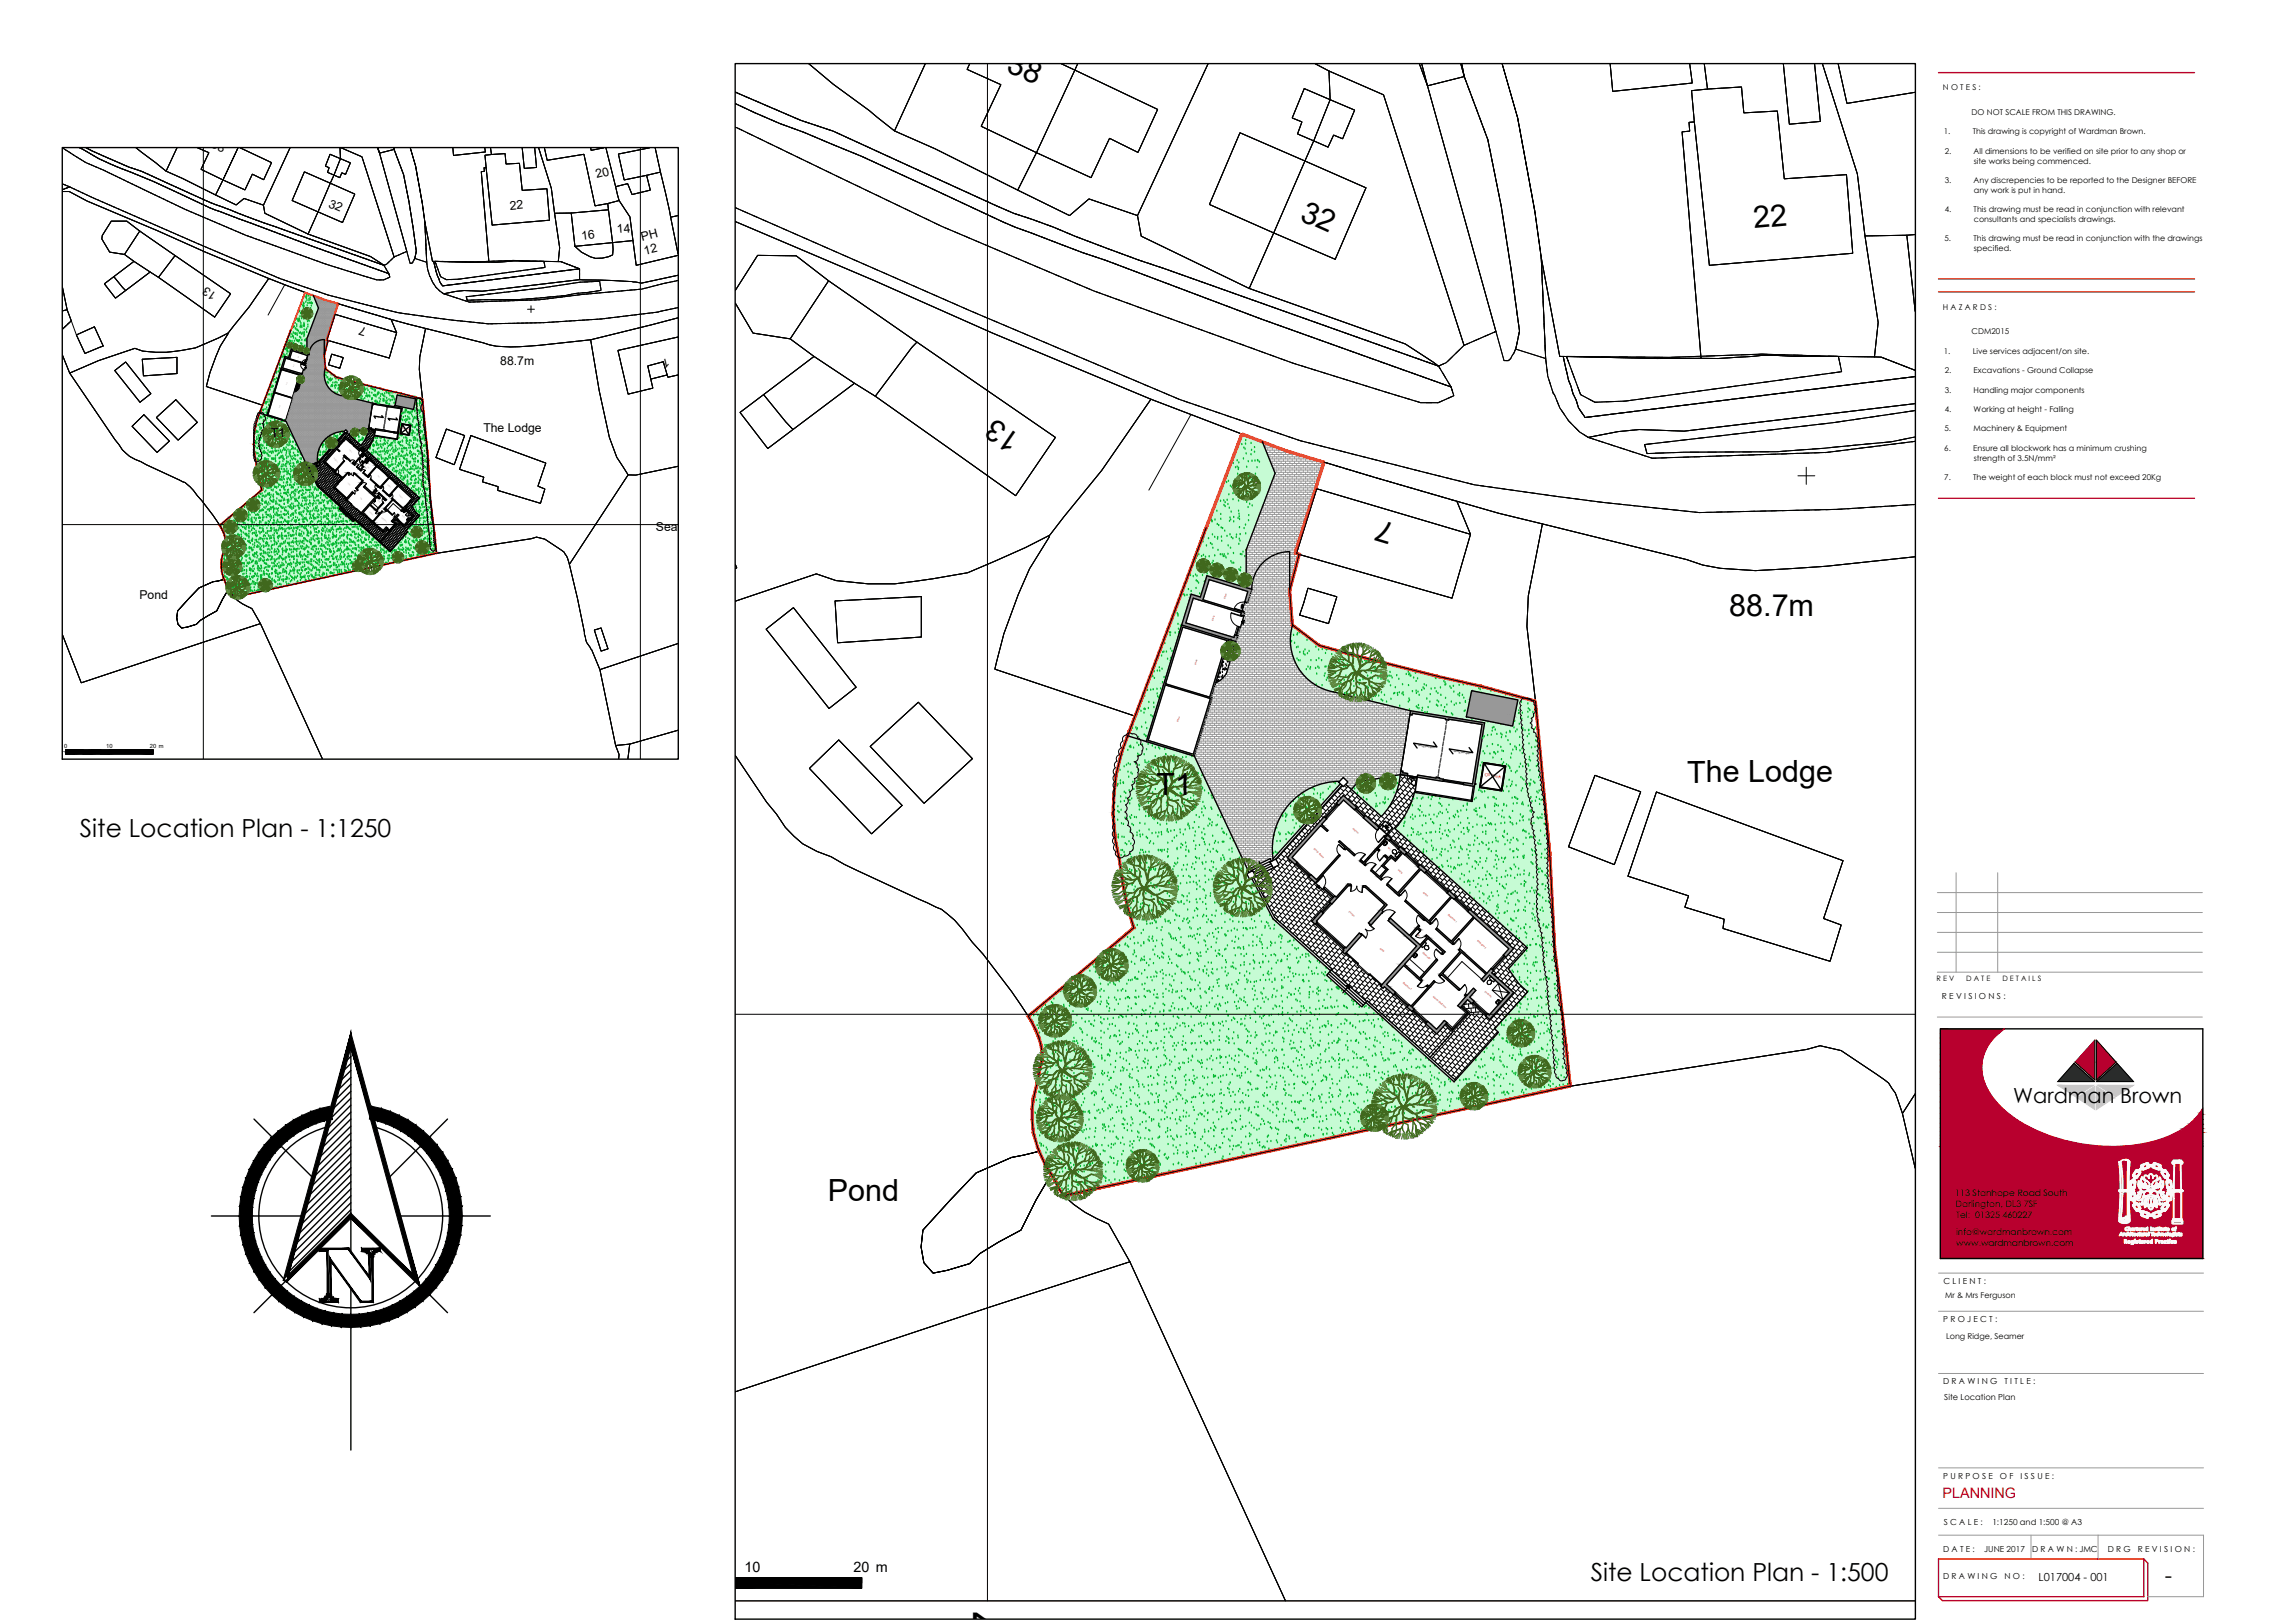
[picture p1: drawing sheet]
<svg xmlns="http://www.w3.org/2000/svg" width="420mm" height="297mm" viewBox="0 0 420 297" stroke-linecap="round" stroke-linejoin="round" font-family="sans-serif">
<defs><g id="words">
<text font-size="8.4" x="176.8" y="295" transform="rotate(90 176.8 295)">4</text>
<g font-size="5.6">
<text x="184" y="13" transform="rotate(24 184 13)">38</text>
<text x="237.8" y="40.2" transform="rotate(24 237.8 40.2)">32</text>
<text x="321.2" y="41.7" transform="rotate(-5 321.2 41.7)">22</text>
<text x="187.2" y="80" transform="rotate(-146 187.2 80)">13</text>
<text x="255.5" y="95.9" transform="rotate(-163 255.5 95.9)">7</text>
<text x="316.6" y="112.8">88.7m</text>
<text x="308.9" y="143.2">The Lodge</text>
<text x="211.7" y="145.6">T1</text>
<text x="151.6" y="219.8">Pond</text>
</g>
<g font-size="4.6">
<text x="14.6" y="153.2">Site Location Plan - 1:1250</text>
<text x="291.2" y="289.3">Site Location Plan - 1:500</text>
</g>
<text font-size="4.1" x="396.3" y="289.8">-</text>
<text font-size="3.8" x="368.6" y="201.8">Wardman Brown</text>
<text font-size="2.6" fill="#b8002e" x="355.6" y="274.2">PLANNING</text>
<g font-size="2.6">
<text x="136.3" y="287.7">10</text>
<text x="156.3" y="287.7">20 m</text>
</g>
<g font-size="2.2">
<text x="38.5" y="27" transform="rotate(24 38.5 27)">38</text>
<text x="109.3" y="32.6" transform="rotate(-15 109.3 32.6)">20</text>
<text x="60" y="37.8" transform="rotate(24 60 37.8)">32</text>
<text x="93.4" y="38.4" transform="rotate(-5 93.4 38.4)">22</text>
<text x="106.5" y="43.9" transform="rotate(-7 106.5 43.9)">16</text>
<text x="113" y="42.7" transform="rotate(-5 113 42.7)">14</text>
<text x="117.6" y="44.2" transform="rotate(-14 117.6 44.2)">PH</text>
<text x="118.1" y="46.6" transform="rotate(-13 118.1 46.6)">12</text>
<text x="39.8" y="53.7" transform="rotate(-145 39.8 53.7)">13</text>
<text x="67.2" y="60.1" transform="rotate(-164 67.2 60.1)">7</text>
<text x="122.4" y="65.4" transform="rotate(168 122.4 65.4)">1</text>
<text x="91.6" y="66.9">88.7m</text>
<text x="49.6" y="80" transform="rotate(-1 49.6 80)">T1</text>
<text x="88.5" y="79">The Lodge</text>
<text x="120.1" y="97.2">Seamer</text>
<text x="25.5" y="109.7">Pond</text>
</g>
<text font-size="2" x="373.2" y="289.4">L017004 - 001</text>
<g font-size="1.6">
<text x="357.9" y="218.9">113 Stanhope Road South</text>
<text x="358" y="220.9">Darlington, DL3 7SF</text>
<text x="358.1" y="226.1">info@wardmanbrown.com</text>
<text x="358.2" y="222.9">Tel: 01325 460227</text>
<text x="358.2" y="228">www.wardmanbrown.com</text>
</g>
<g font-size="1.5">
<text x="355.7" y="16.5">N O T E S :</text>
<text x="361" y="21">DO NOT SCALE FROM THIS DRAWING.</text>
<text x="355.9" y="24.6">1.</text>
<text x="356" y="28.1">2.</text>
<text x="361.2" y="24.6">This drawing is copyright of Wardman Brown.</text>
<text x="361.3" y="28.1">All dimensions to be verified on site prior to any shop or</text>
<text x="361.4" y="29.9">site works being commenced.</text>
<text x="356" y="33.5">3.</text>
<text x="361.3" y="33.5">Any discrepencies to be reported to the Designer BEFORE</text>
<text x="361.4" y="35.3">any work is put in hand.</text>
<text x="356" y="38.9">4.</text>
<text x="361.3" y="38.9">This drawing must be read in conjunction with relevant</text>
<text x="361.4" y="40.6">consultants and specialists drawings.</text>
<text x="356" y="44.2">5.</text>
<text x="361.3" y="44.2">This drawing must be read in conjunction with the drawings</text>
<text x="361.4" y="46">specified.</text>
<text x="355.7" y="56.7">H A Z A R D S :</text>
<text x="355.9" y="64.7">1.</text>
<text x="361" y="61.2">CDM2015</text>
<text x="361.2" y="64.7">Live services adjacent/on site.</text>
<text x="356" y="68.3">2.</text>
<text x="356" y="71.8">3.</text>
<text x="361.3" y="68.3">Excavations - Ground Collapse</text>
<text x="361.3" y="71.8">Handling major components</text>
<text x="356" y="75.4">4.</text>
<text x="361.3" y="75.4">Working at height - Falling</text>
<text x="356" y="82.5">6.</text>
<text x="356" y="79">5.</text>
<text x="361.2" y="82.5">Ensure all blockwork has a minimum crushing</text>
<text x="361.3" y="79">Machinery &amp; Equipment</text>
<text x="356" y="87.9">7.</text>
<text x="361.2" y="87.9">The weight of each block must not exceed 20Kg</text>
<text x="361.4" y="84.3">strength of 3.5N/mm²</text>
<text x="355.5" y="182.8">R E V I S I O N S :</text>
<text x="355.8" y="235">C L I E N T :</text>
<text x="356.1" y="237.5">Mr &amp; Mrs Ferguson</text>
<text x="355.7" y="241.9">P R O J E C T :</text>
<text x="356.3" y="245.2">Long Ridge, Seamer</text>
<text x="355.7" y="253.4">D R A W I N G</text>
<text x="356" y="256.3">Site Location Plan</text>
<text x="367" y="253.4">T I T L E :</text>
<text x="355.7" y="270.6">P U R P O S E</text>
<text x="366.1" y="270.6">O F</text>
<text x="369.9" y="270.6">I S S U E :</text>
<text x="355.9" y="279.1">S C A L E :</text>
<text x="364.8" y="279">1:1250 and 1:500 @ A3</text>
<text x="355.7" y="284">D A T E :</text>
<text x="363.3" y="284.1">JUNE 2017</text>
<text x="372" y="284">D R A W N : JMC</text>
<text x="385.9" y="284.1">D R G</text>
<text x="391.4" y="284.1">R E V I S I O N :</text>
<text x="355.7" y="289">D R A W I N G</text>
<text x="367" y="289">N O :</text>
</g>
<g font-size="1.4">
<text x="354.6" y="179.5">R E V</text>
<text x="360" y="179.5">D A T E</text>
<text x="366.6" y="179.6">D E T A I L S</text>
</g>
<g font-size="1.1">
<text x="11.7" y="136.9">0</text>
<text x="19.4" y="136.9">10</text>
<text x="27.4" y="136.9">20 m</text>
</g>
<text font-size=".8" fill="#dd0037" x="271.8" y="141.9" transform="rotate(9 271.8 141.9)">Oil Tank</text>
<g font-size=".4" fill="#dd0037">
<text x="222.1" y="113.6" transform="rotate(-75 222.1 113.6)">Store</text>
<text x="224.3" y="109.6" transform="rotate(-73 224.3 109.6)">Store</text>
<text x="219" y="121.6" transform="rotate(-72 219 121.6)">Store</text>
<text x="215.7" y="132.1" transform="rotate(-72 215.7 132.1)">Store</text>
<text x="240.5" y="155.4" transform="rotate(43 240.5 155.4)">Dining Room</text>
<text x="247.6" y="151.7" transform="rotate(43 247.6 151.7)">Kitchen</text>
<text x="254.1" y="155.2" transform="rotate(45 254.1 155.2)">Wc</text>
<text x="255.9" y="159.3" transform="rotate(42 255.9 159.3)">Utility</text>
<text x="246.9" y="166.8" transform="rotate(42 246.9 166.8)">Lounge</text>
<text x="260.5" y="163.4" transform="rotate(40 260.5 163.4)">Office</text>
<text x="265.1" y="167.5" transform="rotate(42 265.1 167.5)">Bedroom 1</text>
<text x="252.6" y="173.6" transform="rotate(41 252.6 173.6)">Snug</text>
<text x="259.5" y="171.2" transform="rotate(42 259.5 171.2)">St.</text>
<text x="270.4" y="172.3" transform="rotate(42 270.4 172.3)">Bedroom 2</text>
<text x="256.8" y="179.9" transform="rotate(42 256.8 179.9)">Bedroom 3</text>
<text x="260.4" y="174.4" transform="rotate(42 260.4 174.4)">Bathroom</text>
<text x="262.3" y="182.4" transform="rotate(42 262.3 182.4)">Master Bedroom</text>
<text x="271.8" y="181.5" transform="rotate(41 271.8 181.5)">En-Suite</text>
</g>
<g font-size=".4">
<text x="259.6" y="136.5" transform="rotate(9 259.6 136.5)">ceiling joist span</text>
<text x="266.2" y="137.6" transform="rotate(9 266.2 137.6)">ceiling joist span</text>
</g>
<text font-size=".3" fill="#dd0037" x="73.6" y="78.5" transform="rotate(8 73.6 78.5)">Oil Tank</text>
</g></defs>
<!-- layer: 0 -->
<g fill="#c6fbd4" stroke="#c6fbd4" stroke-width=".18">
<path d="M76.3 73.8h1.1z"/>
<path d="M76.3 74h.9z"/>
<path d="M76.3 74.2h.9z"/>
<path d="M76.4 74.9h.7z"/>
<path d="M76.8 75.2h.5z"/>
<path d="M59.6 67.5l.9 .7h-1z"/>
<path d="M67.1 73.5h9.2z"/>
<path d="M68.2 73.8h8.1z"/>
<path d="M71.8 74.4h4.5z"/>
<path d="M73.6 74.7h2.7z"/>
<path d="M75.9 75l.4 .1z"/>
<path d="M73.6 74.7l2.7 .4h-2.7z"/>
<path d="M74.4 77.7h2.3z"/>
<path d="M72.8 80.2h4.2z"/>
<path d="M68.3 80.5h8.7z"/>
<path d="M68.3 80.6h8.7z"/>
<path d="M67.9 81.3h9.3z"/>
<path d="M67.4 82.1h9.7z"/>
<path d="M67.5 82.8h9.7z"/>
<path d="M68.3 83.5h9z"/>
<path d="M68.4 83.7h9z"/>
<path d="M68.9 84.1h8.5z"/>
<path d="M69.5 84.6h7.9z"/>
<path d="M70.3 85.3h7.1z"/>
<path d="M70.5 85.5h7z"/>
<path d="M71.6 86.5h6z"/>
<path d="M72.5 87.3h4.9z"/>
<path d="M72.8 87.6h4.7z"/>
<path d="M73.3 88.1h4.1z"/>
<path d="M73.6 88.3h3.9z"/>
<path d="M74.3 88.9h3.2z"/>
<path d="M75.1 89.6h2.6z"/>
<path d="M75.5 90h2.3z"/>
<path d="M75.9 90.4h2z"/>
<path d="M76 90.4h1.9z"/>
<path d="M76.8 91.1h1.1z"/>
<path d="M75.6 92.5h2.4z"/>
<path d="M76 93.6h2.2z"/>
<path d="M76.3 94h2z"/>
<path d="M75.6 95.7h2.8z"/>
<path d="M76.3 75.1h.3z"/>
<path d="M76.4 75.5h1z"/>
<path d="M76.5 75.6h.9z"/>
<path d="M76.4 75.9h1.2z"/>
<path d="M76.4 76.2h1.2z"/>
<path d="M76.5 76.4h1z"/>
<path d="M76.7 77.7h.9z"/>
<path d="M76.6 77.9h1.1z"/>
<path d="M76.8 78.8h1z"/>
<path d="M76.7 78.9h1z"/>
<path d="M76.8 79.5h1z"/>
<path d="M77 80.6h1z"/>
<path d="M77.1 80.9h1z"/>
<path d="M77.2 81.2h.9z"/>
<path d="M77.2 81.6h1z"/>
<path d="M77.1 81.9h1.1z"/>
<path d="M77 82.1h1.1z"/>
<path d="M77.2 82.8h1z"/>
<path d="M77.3 83h1z"/>
<path d="M77.4 83.3h.9z"/>
<path d="M77.3 83.5h.9z"/>
<path d="M77.4 83.6h.9z"/>
<path d="M77.4 84.3h.8z"/>
<path d="M77.5 84.4h.8z"/>
<path d="M77.4 84.5h.9z"/>
<path d="M77.4 84.7h.9z"/>
<path d="M77.5 84.7h.8z"/>
<path d="M77.4 84.8h.9z"/>
<path d="M77.4 84.9h.8z"/>
<path d="M77.5 85.9h.8z"/>
<path d="M77.5 86.1h.8z"/>
<path d="M77.5 86.8h.8z"/>
<path d="M77.5 87.5h.9z"/>
<path d="M77.4 88.2h1.1z"/>
<path d="M77.4 88.5h1.1z"/>
<path d="M77.5 88.7h1.1z"/>
<path d="M77.5 89.2h1.1z"/>
<path d="M77.7 89.6h.9z"/>
<path d="M77.9 90.1h.8z"/>
<path d="M77.9 90.4h.8z"/>
<path d="M77.9 91.4h.9z"/>
<path d="M77.9 91.6h.9z"/>
<path d="M77.9 91.7h.9z"/>
<path d="M78 91.9h.8z"/>
<path d="M78 92.3h.9z"/>
<path d="M78.1 93.2h.9z"/>
<path d="M78.2 93.3h.8z"/>
<path d="M78.2 94.9h.9z"/>
<path d="M78.3 95.3h.8z"/>
<path d="M55.9 53.6l1.5 .5h-1.7z"/>
<path d="M53.3 63.9h2.9v.9z"/>
<path d="M52.2 65.2h.7l-.1 .2z"/>
<path d="M47.8 75.5h.2z"/>
<path d="M48.1 75.5h.9z"/>
<path d="M48.2 75.8h.8z"/>
<path d="M48.4 75.9h.5z"/>
<path d="M47.5 75.6l1.4 .4h-1.6z"/>
<path d="M56.4 86.1h.3z"/>
<path d="M65 95.1l.3 .4h-.6z"/>
<path d="M62.4 79h.6z"/>
<path d="M58.2 82.9h1.5l-.8 .9z"/>
<path d="M64.4 79l3.1-.6-.1 .6z"/>
<path d="M64.5 80.1h2.6l-.5 .8z"/>
<path d="M42.2 108.2h5.8l-2.6 .5z"/>
<path d="M48.2 75.8l.2 .1z"/>
<path d="M278.9 127.8h.3z"/>
<path d="M278.3 128.5h2.5z"/>
<path d="M279.7 133.5l1.1 .1z"/>
<path d="M236.6 114.4l1.6 1.2h-1.8z"/>
<path d="M277.4 133.2l1.1 .1z"/>
<path d="M271.8 132.3l6.8 1.1h-7z"/>
<path d="M270.2 143.6h.8z"/>
<path d="M270 143.7h.3z"/>
<path d="M259 145h.2z"/>
<path d="M278 180h5.1z"/>
<path d="M278.6 133.4h.5z"/>
<path d="M278.8 136.2h2.9z"/>
<path d="M278.9 136.3h2.7z"/>
<path d="M278.9 136.4h2.7z"/>
<path d="M279.2 138.3h2.3z"/>
<path d="M279.5 139.9h2.2z"/>
<path d="M279.3 140.5h2.5z"/>
<path d="M279.4 141.4h2.6z"/>
<path d="M279.5 143.4h2.7z"/>
<path d="M279.6 143.6h2.6z"/>
<path d="M279.7 144.4h2.6z"/>
<path d="M279.8 145.4h2.6z"/>
<path d="M279.8 145.5h2.5z"/>
<path d="M280.3 147.1h2.4z"/>
<path d="M280.2 147.6h2.6z"/>
<path d="M280.6 148.5h2.4z"/>
<path d="M280.6 149.3h2.4z"/>
<path d="M280.5 149.6h2.6z"/>
<path d="M280.3 150.4h2.9z"/>
<path d="M280.7 151.9h2.5z"/>
<path d="M280.7 152.3h2.6z"/>
<path d="M281 154h2.4z"/>
<path d="M281.1 154.6h2.3z"/>
<path d="M281.1 154.8h2.3z"/>
<path d="M281.3 155.6h2.1z"/>
<path d="M281.4 159.2h2z"/>
<path d="M281.5 160.1h1.9z"/>
<path d="M281.5 161h2z"/>
<path d="M281.4 161.2h2.1z"/>
<path d="M281.3 166h2.6z"/>
<path d="M281.5 166.4h2.6z"/>
<path d="M282.3 170.8h2.1z"/>
<path d="M282.4 171.7h2.1z"/>
<path d="M282.5 173.4h2z"/>
<path d="M282.4 173.7h2.2z"/>
<path d="M282.5 174.2h2z"/>
<path d="M282.5 174.6h2.2z"/>
<path d="M282.6 175.2h2.1z"/>
<path d="M282.6 175.4h2.1z"/>
<path d="M282.6 176.8h2.1z"/>
<path d="M282.8 177h2.1z"/>
<path d="M282.9 177.8h2.1z"/>
<path d="M283 178h2.1z"/>
<path d="M283.1 179.5h1.9z"/>
<path d="M283.4 182.3h1.8z"/>
<path d="M283.4 182.7h1.9z"/>
<path d="M283.6 184.2h2z"/>
<path d="M283.7 185h2.2z"/>
<path d="M227.4 79.5l3.7 1.4h-4.3z"/>
<path d="M221 105.4h7.1v2.1z"/>
<path d="M218.1 108.8h1.8l-.1 .5z"/>
<path d="M206.6 134.2h.3z"/>
<path d="M208.7 135.3h1.3z"/>
<path d="M206.4 134.7l3.5 1h-3.8z"/>
<path d="M228.8 161l.4-.2v.2z"/>
<path d="M250.1 183.5l.9 .8h-1.7z"/>
<path d="M243.8 143.1l1.4-.1z"/>
<path d="M233 154.3h2.6l-1.3 1.4z"/>
<path d="M248.6 143.1l7.8-1.3-.2 1.3z"/>
<path d="M250.4 147.2h4.2l-.8 1.1z"/>
<path d="M193.2 216h14.5l-6.5 1.4z"/>
<path d="M206.7 134.2h.2z"/>
<path d="M207.4 134.3h.2z"/>
<path d="M206.5 134.7h1.7z"/>
<path d="M208.2 135.2l.5 .1z"/>
<path d="M76.5 72.9h.2zM76.5 72.9h.2z"/>
<path d="M76.5 72.9h.3zM76.5 72.9h.3z"/>
<path d="M76.4 72.9h.5zM76.4 72.9h.5z"/>
<path d="M76.4 72.9l.7 .1zM76.4 72.9l.7 .1z"/>
<path d="M76.3 73h.8zM76.3 73h.8zM76.3 73h.8zM76.3 73h.8z"/>
<path d="M76.3 73l.8 .1zM76.3 73l.8 .1zM76.3 73.1h.8zM76.3 73.1h.8z"/>
<path d="M76.3 73.1h.8zM76.3 73.1h.8z"/>
<path d="M76.3 73.1h.8zM76.3 73.1h.8z"/>
<path d="M76.3 73.1h.9zM76.3 73.1h.9zM76.3 73.1h.9zM76.3 73.1h.9z"/>
<path d="M76.3 73.1h.9zM76.3 73.1h.9zM76.3 73.1h.9zM76.3 73.1h.9z"/>
<path d="M76.3 73.1l.9 .1zM76.3 73.1l.9 .1z"/>
<path d="M76.3 73.2h1zM76.3 73.2h1z"/>
<path d="M76.3 73.2h1zM76.3 73.2h1zM76.3 73.2h1zM76.3 73.2h1z"/>
<path d="M76.3 73.2h1zM76.3 73.2h1zM76.2 73.2h1.1zM76.2 73.2h1.1z"/>
<path d="M76.2 73.2l1.1 .1zM76.2 73.2l1.1 .1zM76.2 73.3h1.1z"/>
<path d="M76.2 73.3h1.1zM76.3 73.3h1zM76.3 73.3h1z"/>
<path d="M76.3 73.3h1zM76.3 73.3h1zM76.3 73.3h1zM76.3 73.3h1z"/>
<path d="M76.3 73.3l1 .1zM76.3 73.3l1 .1zM76.3 73.4h1zM76.3 73.4h1z"/>
<path d="M76.3 73.4h1.1zM76.3 73.4h1.1zM76.3 73.4h1.1zM76.3 73.4h1.1z"/>
<path d="M76.3 73.4h1.1zM76.3 73.4h1.1zM76.3 73.4h1.1zM76.3 73.4h1.1z"/>
<path d="M76.3 73.4h1.1zM76.3 73.4h1.1zM76.3 73.4h1.1zM76.3 73.4h1.1z"/>
<path d="M76.3 73.4l1.1 .1zM76.3 73.4l1.1 .1zM76.3 73.5h1.1zM76.3 73.5h1.1z"/>
<path d="M76.3 73.5h1.1zM76.3 73.5h1.1zM76.3 73.5h1.1zM76.3 73.5h1.1zM76.3 73.5h1.1zM76.3 73.5h1.1z"/>
<path d="M76.3 73.5l1.1 .1zM76.3 73.5l1.1 .1zM76.3 73.6h1.1zM76.3 73.6h1.1z"/>
<path d="M76.3 73.6h1.1zM76.3 73.6h1.1z"/>
<path d="M76.3 73.6h1.1zM76.3 73.6h1.1z"/>
<path d="M76.3 73.6l1.1 .1zM76.3 73.6l1.1 .1zM76.3 73.7h1.1zM76.3 73.7h1.1z"/>
<path d="M76.3 73.7h1.1zM76.3 73.7h1.1zM76.3 73.7h1.1zM76.3 73.7h1.1z"/>
<path d="M76.3 73.7h1.1zM76.3 73.7h1.1z"/>
<path d="M76.3 73.7h1.1zM76.3 73.7h1.1z"/>
<path d="M76.3 73.7h1.1zM76.3 73.7h1.1z"/>
<path d="M76.3 73.7l1.1 .1zM76.3 73.7l1.1 .1zM76.3 73.8h1.1z"/>
<path d="M76.3 73.8h1.1zM76.3 73.8h1.1zM76.3 73.8h1.1z"/>
<path d="M76.3 73.8h1.1zM76.3 73.8h1.1zM76.3 73.8h1.1z"/>
<path d="M76.3 73.8h1.1zM76.3 73.8l1.1 .1zM76.3 73.9h1.1zM76.3 73.9h1.1z"/>
<path d="M76.3 73.9h1.1zM76.3 73.9h1.1zM76.3 73.9h1.1zM76.3 73.9h1.1z"/>
<path d="M76.3 73.9h1.1zM76.3 73.9l1 .1zM76.3 74h1zM76.3 74h1z"/>
<path d="M76.3 74h1zM76.3 74h1z"/>
<path d="M76.3 74h1zM76.3 74h1zM76.3 74h1zM76.3 74h1z"/>
<path d="M76.3 74h.9zM76.3 74h1z"/>
<path d="M76.3 74h.9zM76.3 74h.9zM76.3 74h.9z"/>
<path d="M76.3 74l.9 .1zM76.3 74l.9 .1z"/>
<path d="M76.3 74.1h1zM76.3 74.1h1z"/>
<path d="M76.3 74.1h1zM76.3 74.1h1zM76.3 74.1h1z"/>
<path d="M76.3 74.1h1zM76.3 74.1h1zM76.3 74.1h1z"/>
<path d="M76.3 74.1h1zM76.3 74.1l.9 .1zM76.3 74.2h.9z"/>
<path d="M76.3 74.2h.9zM76.3 74.2h.9zM76.3 74.2h.9zM76.3 74.2h.9z"/>
<path d="M76.3 74.2l.9 .1zM76.3 74.2l.9 .1zM76.3 74.3h.9zM76.3 74.3h.9z"/>
<path d="M76.3 74.3h.9zM76.3 74.3h.9zM76.3 74.3h.9zM76.3 74.3h.9z"/>
<path d="M76.3 74.3h.8zM76.3 74.3h.9z"/>
<path d="M76.3 74.3h.8zM76.3 74.3h.8z"/>
<path d="M76.3 74.3h.8zM76.3 74.3h.8z"/>
<path d="M76.3 74.3h.8zM76.3 74.3h.8z"/>
<path d="M76.3 74.3l.8 .1zM76.3 74.3l.8 .1zM76.3 74.4h.8zM76.3 74.4h.8zM76.3 74.4h.8zM76.3 74.4h.8z"/>
<path d="M76.3 74.4h.8zM76.3 74.4h.8zM76.3 74.4h.8zM76.3 74.4h.8z"/>
<path d="M76.3 74.4l.8 .1zM76.3 74.4l.8 .1zM76.3 74.5h.8zM76.3 74.5h.8z"/>
<path d="M76.3 74.5h.8zM76.3 74.5h.8zM76.4 74.5h.7zM76.4 74.5h.7z"/>
<path d="M76.4 74.5h.7zM76.3 74.5h.8z"/>
<path d="M76.3 74.5h.8zM76.3 74.5h.8zM76.3 74.5h.8zM76.3 74.5h.8z"/>
<path d="M76.3 74.5l.8 .1zM76.3 74.6h.8zM76.3 74.6h.8zM76.3 74.6h.8zM76.3 74.6h.8zM76.3 74.6h.8z"/>
<path d="M76.3 74.6h.8zM76.3 74.6h.8zM76.3 74.6h.8zM76.3 74.6h.8z"/>
<path d="M76.3 74.6h.8zM76.3 74.6l.7 .1zM76.3 74.7h.7zM76.3 74.7h.7z"/>
<path d="M76.3 74.7h.7zM76.3 74.7h.7z"/>
<path d="M76.3 74.7h.7zM76.3 74.7h.7z"/>
<path d="M76.3 74.7h.8zM76.3 74.7h.8zM76.3 74.7h.8zM76.3 74.7h.8z"/>
<path d="M76.3 74.7l.8 .1zM76.3 74.7l.8 .1zM76.3 74.8h.8zM76.3 74.8h.8z"/>
<path d="M76.3 74.8h.8zM76.3 74.8h.8zM76.3 74.8h.8zM76.3 74.8h.8z"/>
<path d="M76.3 74.8h.8zM76.3 74.8h.8z"/>
<path d="M76.4 74.8h.7zM76.4 74.8h.7z"/>
<path d="M76.4 74.8h.7zM76.4 74.8h.7z"/>
<path d="M76.4 74.8l.7 .1zM76.4 74.8l.7 .1zM76.4 74.9h.7zM76.4 74.9h.7z"/>
<path d="M76.4 74.9h.7zM76.4 74.9h.7zM76.3 74.9h.8z"/>
<path d="M76.3 74.9h.8zM76.3 74.9h.8z"/>
<path d="M76.3 74.9l.8 .1zM76.3 74.9l.8 .1zM76.3 75h.8zM76.3 75h.8z"/>
<path d="M76.3 75h.8zM76.3 75h.8zM76.3 75h.8zM76.3 75h.8z"/>
<path d="M76.3 75h.8zM76.3 75l.8 .1z"/>
<path d="M76.3 75.1h.8zM76.3 75.1h.8z"/>
<path d="M76.3 75.1h.8zM76.3 75.1h.8zM76.3 75.1h.8zM76.3 75.1h.8z"/>
<path d="M76.3 75.1h.9zM76.3 75.1h.9z"/>
<path d="M76.3 75.1h.9zM76.3 75.1h.9z"/>
<path d="M76.3 75.1h.9zM76.3 75.1h.9z"/>
<path d="M76.4 75.1h.8zM76.4 75.1h.8z"/>
<path d="M76.6 75.1l.7 .1zM76.6 75.1l.7 .1z"/>
<path d="M76.8 75.2h.5zM77 75.2h.3z"/>
<path d="M59.5 68.2l1.9 .7-.9-.7zM59.5 68.2l1.9 .7h-1.9z"/>
<path d="M59.5 68.9l2 .1zM59.5 68.9l2 .1z"/>
<path d="M59.5 69l4.2 .6-2.2-.6zM59.5 69l4.2 .6h-4.2z"/>
<path d="M59.5 69.6h4.3zM59.5 69.6h4.3z"/>
<path d="M59.6 69.6l6.8 .7-2.6-.7zM59.6 69.6l6.8 .7h-6.6z"/>
<path d="M59.8 70.3l9 .6-2.4-.6zM59.8 70.3l9 .6h-8.6z"/>
<path d="M60.2 70.9l10 .4-1.4-.4zM60.2 70.9l10 .4h-9.7z"/>
<path d="M60.5 71.3l10.5 .2-.8-.2zM60.5 71.3l10.5 .2h-10.3z"/>
<path d="M60.7 71.5l12.2 .4-1.9-.4zM60.7 71.5l12.2 .4h-11.7z"/>
<path d="M61.2 71.9l12.3 .1-.6-.1zM61.2 71.9l12.3 .1h-12z"/>
<path d="M61.5 72l12.7 .2-.7-.2zM61.5 72l12.7 .2h-12.3z"/>
<path d="M61.9 72.2l13 .2-.7-.2zM61.9 72.2l13 .2h-12.3z"/>
<path d="M62.6 72.4l14 .5-1.7-.5zM62.6 72.4l14 .5h-12.2z"/>
<path d="M64.4 72.9h12.2zM64.4 72.9h12.1z"/>
<path d="M64.4 72.9h12.1zM64.4 72.9h12.1z"/>
<path d="M64.5 72.9h12zM64.5 72.9h11.9z"/>
<path d="M64.7 72.9h11.7zM64.7 72.9h11.7z"/>
<path d="M64.8 72.9h11.6zM64.8 72.9l11.5 .1z"/>
<path d="M65 73l11.3 .1zM65 73l11.3 .1z"/>
<path d="M65.2 73.1h11.1zM65.2 73.1h11.1z"/>
<path d="M65.3 73.1h11zM65.3 73.1h11z"/>
<path d="M65.5 73.1l10.8 .1zM65.5 73.1l10.8 .1z"/>
<path d="M65.6 73.2h10.7zM65.6 73.2h10.7z"/>
<path d="M65.8 73.2h10.5zM65.8 73.2h10.4z"/>
<path d="M65.9 73.2l10.4 .1zM65.9 73.2l10.4 .1z"/>
<path d="M66.1 73.3h10.2zM66.1 73.3h10.2z"/>
<path d="M66.3 73.3l10 .1zM66.3 73.3l10 .1z"/>
<path d="M66.4 73.4h9.9zM66.4 73.4h9.9z"/>
<path d="M66.6 73.4h9.7zM66.6 73.4h9.7z"/>
<path d="M66.7 73.4h9.6zM66.7 73.4h9.6z"/>
<path d="M66.8 73.4h9.5zM66.8 73.4l9.5 .1z"/>
<path d="M66.9 73.5h9.4zM66.9 73.5h9.4zM67.1 73.5h9.2z"/>
<path d="M67.2 73.5l9.1 .1zM67.2 73.5l9.1 .1z"/>
<path d="M67.4 73.6h8.9zM67.4 73.6h8.9z"/>
<path d="M67.6 73.6l8.7 .1zM67.6 73.6l8.7 .1z"/>
<path d="M67.7 73.7h8.6zM67.7 73.7h8.6z"/>
<path d="M67.9 73.7h8.4zM67.9 73.7h8.4z"/>
<path d="M68 73.7l8.3 .1zM68 73.7l8.3 .1z"/>
<path d="M68.1 73.8h8.2zM68.1 73.8h8.2zM68.2 73.8h8.1z"/>
<path d="M68.3 73.8h8zM68.3 73.8h8z"/>
<path d="M68.5 73.8h7.8zM68.5 73.8l7.8 .1z"/>
<path d="M68.7 73.9h7.6zM68.7 73.9h7.6z"/>
<path d="M69 73.9l7.3 .1zM69 73.9l7.3 .1z"/>
<path d="M69.3 74h7zM69.3 74h7z"/>
<path d="M69.5 74h6.8zM69.5 74h6.8z"/>
<path d="M69.8 74l6.5 .1zM69.8 74l6.5 .1z"/>
<path d="M70 74.1h6.3zM70 74.1h6.3z"/>
<path d="M70.2 74.1h6.1zM70.2 74.1h6.1z"/>
<path d="M70.4 74.1l5.9 .1zM70.4 74.1l5.9 .1z"/>
<path d="M70.5 74.2h5.8zM70.5 74.2h5.8z"/>
<path d="M70.8 74.2l5.5 .1zM70.8 74.2l5.5 .1z"/>
<path d="M71 74.3h5.3zM71 74.3h5.3z"/>
<path d="M71.3 74.3h5zM71.3 74.3h5z"/>
<path d="M71.5 74.3l4.8 .1zM71.5 74.3l4.8 .1zM71.8 74.4h4.5z"/>
<path d="M72 74.4h4.3zM72 74.4h4.3z"/>
<path d="M72.2 74.4l4.1 .1zM72.2 74.4l4.1 .1z"/>
<path d="M72.4 74.5h4zM72.4 74.5h4z"/>
<path d="M72.6 74.5h3.8zM72.6 74.5h3.7z"/>
<path d="M72.8 74.5h3.5zM72.8 74.5h3.5z"/>
<path d="M73 74.5h3.3zM73 74.5l3.3 .1z"/>
<path d="M73.3 74.6h3zM73.3 74.6h3z"/>
<path d="M73.5 74.6l2.8 .1zM73.5 74.6l2.8 .1zM73.6 74.7h2.7z"/>
<path d="M73.8 74.7h2.5zM73.8 74.7h2.5z"/>
<path d="M74 74.7l2.3 .1zM74 74.7l2.3 .1z"/>
<path d="M74.3 74.8h2zM74.3 74.8h2z"/>
<path d="M74.5 74.8h1.9zM74.5 74.8h1.9z"/>
<path d="M74.7 74.8h1.7zM74.7 74.8h1.7z"/>
<path d="M74.8 74.8h1.6zM74.8 74.8l1.6 .1z"/>
<path d="M75 74.9h1.4zM75 74.9h1.4z"/>
<path d="M75.2 74.9h1.2zM75.2 74.9h1.1z"/>
<path d="M75.4 74.9l.9 .1zM75.4 74.9l.9 .1z"/>
<path d="M75.7 75h.6zM75.7 75h.6z"/>
<path d="M75.9 75l.4 .1zM76.1 75.1h.2z"/>
<path d="M73.6 75.1h2.8zM73.6 75.1h2.8zM73.6 75.1h2.8zM73.6 75.1h2.8z"/>
<path d="M73.6 75.1l2.8 .1zM73.6 75.1l2.8 .1z"/>
<path d="M73.6 75.2h2.9zM73.6 75.2h2.9z"/>
<path d="M73.6 75.2h2.9zM73.5 75.2h2.9z"/>
<path d="M73.5 75.2h2.9zM73.5 75.2l2.9 .1z"/>
<path d="M73.5 75.3h2.9zM73.5 75.3h2.9z"/>
<path d="M73.5 75.3l2.9 .1zM73.5 75.3l2.9 .1z"/>
<path d="M73.5 75.4h2.9zM73.5 75.4h2.9z"/>
<path d="M73.5 75.4h2.9zM73.5 75.4h2.9z"/>
<path d="M73.5 75.4l2.9 .1zM73.5 75.4l2.9 .1z"/>
<path d="M73.5 75.5h2.9zM73.5 75.5h2.9z"/>
<path d="M73.5 75.5h3zM73.5 75.5h3z"/>
<path d="M73.5 75.5l3 .1zM73.5 75.5l3 .1z"/>
<path d="M73.5 75.6h3zM73.5 75.6h3z"/>
<path d="M73.5 75.6h3zM73.5 75.6h2.9zM73.5 75.6h2.9zM73.5 75.6h2.9z"/>
<path d="M73.5 75.6l2.9 .1zM73.5 75.6l2.9 .1z"/>
<path d="M73.5 75.7h2.9zM73.5 75.7h2.9z"/>
<path d="M73.5 75.7l2.9 .1zM73.5 75.7l2.9 .1z"/>
<path d="M73.5 75.8h2.9zM73.5 75.8h2.9z"/>
<path d="M73.5 75.8l3 .1zM73.5 75.8l3 .1z"/>
<path d="M73.5 75.9h3zM73.5 75.9h3z"/>
<path d="M73.5 75.9h3zM73.5 75.9h3z"/>
<path d="M73.5 75.9h3zM73.5 75.9h3z"/>
<path d="M73.5 75.9l3 .1zM73.5 75.9l3 .1z"/>
<path d="M73.5 76h3zM73.5 76h2.9z"/>
<path d="M73.5 76l2.9 .1zM73.4 76.1h3z"/>
<path d="M73.4 76.1h3zM73.4 76.1h3z"/>
<path d="M73.4 76.1l3 .1zM73.4 76.1l3 .1z"/>
<path d="M73.4 76.2h3.1zM73.4 76.2h3.1z"/>
<path d="M73.4 76.2h3.1zM73.4 76.2h3.1z"/>
<path d="M73.4 76.2h3.1zM73.4 76.2h3.1z"/>
<path d="M73.4 76.2l3.1 .1zM73.4 76.2l3.1 .1z"/>
<path d="M73.4 76.3h3.1zM73.4 76.3h3.1z"/>
<path d="M73.4 76.3h3.1zM73.4 76.3l3.1 .1zM73.4 76.4h3.1zM73.4 76.4h3.1z"/>
<path d="M73.4 76.4h3.1zM73.4 76.4h3.1z"/>
<path d="M73.4 76.4l3.1 .1zM73.4 76.4l3.1 .1z"/>
<path d="M73.4 76.5h3.1zM73.4 76.5h3.1z"/>
<path d="M73.4 76.5h3.1zM73.4 76.5h3.1z"/>
<path d="M73.4 76.5l3.1 .1zM73.4 76.5l3.1 .1z"/>
<path d="M73.4 76.6h3.1zM73.4 76.6h3.1z"/>
<path d="M73.3 76.6h3.3zM73.3 76.6h3.3z"/>
<path d="M73.3 76.6l3.3 .1zM73.3 76.6l3.3 .1z"/>
<path d="M73.3 76.7h3.3zM73.3 76.7h3.2z"/>
<path d="M73.3 76.7l3.2 .1zM73.3 76.7l3.2 .1z"/>
<path d="M73.3 76.8h3.2zM73.3 76.8h3.2z"/>
<path d="M73.3 76.8h3.2zM73.3 76.8h3.2z"/>
<path d="M73.3 76.8l3.2 .1zM73.3 76.8l3.2 .1z"/>
<path d="M73.3 76.9h3.3zM73.3 76.9h3.3z"/>
<path d="M73.3 76.9l3.3 .1zM73.3 76.9l3.3 .1z"/>
<path d="M73.3 77h3.3zM73.3 77h3.3z"/>
<path d="M73.3 77h3.3zM73.3 77h3.3z"/>
<path d="M73.3 77h3.3zM73.3 77h3.3zM73.3 77h3.3zM73.3 77h3.3z"/>
<path d="M73.3 77l3.3 .1zM73.3 77l3.3 .1z"/>
<path d="M73.3 77.1h3.3zM73.3 77.1h3.3z"/>
<path d="M73.3 77.1l3.3 .1zM73.3 77.1l3.3 .1z"/>
<path d="M73.3 77.2h3.3zM73.3 77.2h3.3z"/>
<path d="M73.3 77.2l3.3 .1zM73.3 77.2l3.3 .1z"/>
<path d="M73.3 77.3h3.3zM73.3 77.3h3.3z"/>
<path d="M73.3 77.3h3.3zM73.3 77.3h3.3z"/>
<path d="M73.3 77.3h3.4zM73.3 77.3h3.4z"/>
<path d="M73.3 77.3l3.4 .1zM73.3 77.3l3.4 .1z"/>
<path d="M73.3 77.4h3.4zM73.3 77.4h3.3z"/>
<path d="M73.3 77.4l3.3 .1zM73.3 77.4l3.3 .1z"/>
<path d="M73.2 77.5h3.4zM73.2 77.5h3.4z"/>
<path d="M73.2 77.5l3.4 .1zM73.2 77.5l3.4 .1z"/>
<path d="M73.2 77.6h3.4zM73.2 77.6h3.4zM73.2 77.6h3.4zM73.2 77.6h3.4z"/>
<path d="M73.6 77.6h3zM73.6 77.6h3z"/>
<path d="M73.8 77.6h2.9zM73.8 77.6h2.9z"/>
<path d="M74.1 77.6l2.6 .1zM74.1 77.6l2.6 .1z"/>
<path d="M74.2 77.7h2.5zM74.2 77.7h2.5zM74.4 77.7h2.3z"/>
<path d="M74.6 77.7h2.1zM74.6 77.7l2.1 .1z"/>
<path d="M74.8 77.8h1.9zM74.8 77.8h1.9z"/>
<path d="M75 77.8h1.7zM75 77.8l1.6 .1zM75.2 77.9h1.4zM75.2 77.9h1.4z"/>
<path d="M75.2 77.9h1.4zM75.2 77.9h1.4z"/>
<path d="M75.2 77.9h1.5zM75.2 77.9h1.5z"/>
<path d="M75.2 77.9l1.5 .1zM75.2 77.9l1.5 .1z"/>
<path d="M75.2 78h1.5zM75.2 78h1.5z"/>
<path d="M75.2 78l1.5 .1zM75.2 78l1.5 .1z"/>
<path d="M75.2 78.1h1.6zM75.2 78.1h1.6z"/>
<path d="M75.2 78.1h1.6zM75.2 78.1h1.5z"/>
<path d="M75.2 78.1h1.5zM75.2 78.1h1.5z"/>
<path d="M75.2 78.1h1.5zM75.1 78.1h1.6z"/>
<path d="M75.1 78.1l1.6 .1zM75.1 78.1l1.6 .1z"/>
<path d="M75.1 78.2h1.6zM75.1 78.2h1.6z"/>
<path d="M75.1 78.2l1.6 .1zM75.1 78.2l1.6 .1z"/>
<path d="M75.1 78.3h1.6zM75.1 78.3h1.6z"/>
<path d="M75.1 78.3l1.6 .1zM75.1 78.3l1.6 .1z"/>
<path d="M75.1 78.4h1.6zM75.1 78.4h1.6z"/>
<path d="M75.1 78.4h1.7zM75.1 78.4h1.7z"/>
<path d="M75.1 78.4h1.6zM75.1 78.4h1.7z"/>
<path d="M75.1 78.4l1.6 .1zM75.1 78.4l1.6 .1z"/>
<path d="M75.1 78.5h1.6zM75.1 78.5h1.6z"/>
<path d="M75.1 78.5l1.6 .1zM75.1 78.5l1.6 .1z"/>
<path d="M75.1 78.6h1.6zM75.1 78.6h1.6z"/>
<path d="M75.1 78.6l1.6 .1zM75.1 78.6l1.6 .1z"/>
<path d="M75.1 78.7h1.6zM75 78.7h1.7z"/>
<path d="M75 78.7h1.7zM75 78.7h1.7zM75 78.7h1.7zM75 78.7h1.7z"/>
<path d="M75 78.7l1.8 .1zM75 78.7l1.8 .1z"/>
<path d="M75 78.8h1.8zM75 78.8h1.7z"/>
<path d="M75 78.8l1.7 .1zM75 78.8l1.7 .1z"/>
<path d="M75 78.9h1.7zM75 78.9h1.7z"/>
<path d="M75 78.9h1.7zM75 78.9h1.7z"/>
<path d="M75 78.9l1.7 .1zM75 78.9l1.7 .1z"/>
<path d="M75 79h1.7zM75 79h1.7z"/>
<path d="M75 79h1.7zM75 79h1.7z"/>
<path d="M75 79l1.7 .1zM75 79l1.7 .1z"/>
<path d="M75 79.1h1.8zM75 79.1h1.8z"/>
<path d="M73.2 77.6l.1 1.5 .3-1.5zM73.2 77.6l.1 1.5h-.3z"/>
<path d="M73 79.1h.3zM73 79.1h.3z"/>
<path d="M73 79.1h.3zM73 79.1h.3z"/>
<path d="M73 79.1h.3zM73 79.1h.3z"/>
<path d="M73 79.1h.3zM73 79.1h.3z"/>
<path d="M73 79.1h.3zM73 79.1h.3z"/>
<path d="M73 79.1h.3zM73 79.1h.3z"/>
<path d="M73 79.1l.3 .1zM73 79.1l.3 .1z"/>
<path d="M75 79.1l1.8 .1zM75 79.1l1.8 .1z"/>
<path d="M73 79.2h.3zM73 79.2h.3z"/>
<path d="M73 79.2h.3zM73 79.2h.3z"/>
<path d="M73 79.2h.3zM73 79.2h.3z"/>
<path d="M73 79.2h.3zM73 79.2h.3zM73 79.2h.3zM73 79.2h.3zM73 79.2h.3zM73 79.2h.3z"/>
<path d="M73 79.2h.3zM73 79.2h.3z"/>
<path d="M75 79.2h1.8zM75 79.2h1.8z"/>
<path d="M75 79.2h1.8zM75 79.2h1.7z"/>
<path d="M73 79.2h.3zM73 79.2h.3z"/>
<path d="M75 79.2h1.7zM75 79.2h1.7z"/>
<path d="M74.9 79.2l1.8 .1zM74.9 79.2l1.8 .1z"/>
<path d="M73 79.2h.3zM73 79.2l.3 .1h-.4z"/>
<path d="M74.9 79.3h1.8zM74.9 79.3h1.8z"/>
<path d="M74.9 79.3l1.8 .1zM74.9 79.3l1.8 .1z"/>
<path d="M72.9 79.3l.4 .1zM72.9 79.3l.4 .1z"/>
<path d="M74.9 79.4h1.8zM74.9 79.4h1.8z"/>
<path d="M74.9 79.4l1.9 .1zM74.9 79.4l1.9 .1z"/>
<path d="M74.9 79.5h1.9zM74.9 79.5h1.9z"/>
<path d="M74.9 79.5h1.9zM74.9 79.5h1.9z"/>
<path d="M74.9 79.5h1.9zM74.9 79.5h1.9z"/>
<path d="M74.9 79.5h1.9zM74.9 79.5l1.9 .1z"/>
<path d="M74.9 79.6h1.9zM74.9 79.6h1.9zM74.9 79.6h1.9zM74.9 79.6h1.9z"/>
<path d="M72.9 79.4l2 .2zM72.9 79.4l2 .2h-2z"/>
<path d="M72.9 79.6l3.9 .1zM72.9 79.6l3.9 .1z"/>
<path d="M72.9 79.7h3.9zM72.9 79.7h3.9z"/>
<path d="M72.8 79.7l4 .1zM72.8 79.7l4 .1z"/>
<path d="M72.8 79.8h4zM72.8 79.8h4z"/>
<path d="M72.8 79.8h4zM72.8 79.8h4z"/>
<path d="M72.8 79.8h4zM72.8 79.8h4z"/>
<path d="M72.8 79.8h4.1zM72.8 79.8h4.1z"/>
<path d="M72.8 79.8h4.1zM72.8 79.8l4 .1z"/>
<path d="M72.8 79.9h4zM72.8 79.9h4z"/>
<path d="M72.8 79.9l4 .1zM72.8 80h4z"/>
<path d="M72.8 80h4zM72.8 80h4z"/>
<path d="M72.8 80l4 .1zM72.8 80l4 .1z"/>
<path d="M72.8 80.1h4zM72.8 80.1h4z"/>
<path d="M72.8 80.1h4.1zM72.8 80.1h4.1z"/>
<path d="M72.8 80.1l4.1 .1zM72.8 80.1l4.1 .1z"/>
<path d="M72.8 80.2h4.1zM72.8 80.2h4.1z"/>
<path d="M72.8 80.2h4.2zM72.8 80.2h4.2zM72.7 80.2h4.3z"/>
<path d="M72.7 80.2h4.3zM72.7 80.2l4.2 .1z"/>
<path d="M72.7 80.3h4.2zM72.7 80.3h4.2z"/>
<path d="M72.7 80.3h4.2zM72.7 80.3h4.2z"/>
<path d="M72.7 80.3l4.2 .1zM72.7 80.3l4.2 .1z"/>
<path d="M68.6 79.8l3.9 .6zM68.6 79.8l3.9 .6h-4.2z"/>
<path d="M72.7 80.4h4.2zM72.7 80.4h4.2z"/>
<path d="M68.3 80.4h4.4zM68.3 80.4h4.4z"/>
<path d="M68.3 80.4h8.6zM68.3 80.4h8.6z"/>
<path d="M68.3 80.4l8.7 .1zM68.3 80.4l8.7 .1z"/>
<path d="M68.3 80.5h8.7zM68.3 80.5h8.7zM68.3 80.5h8.7z"/>
<path d="M68.3 80.5l8.8 .1zM68.3 80.5l8.8 .1z"/>
<path d="M68.3 80.6h8.8zM68.3 80.6h8.8z"/>
<path d="M68.3 80.6h8.8zM68.3 80.6h8.7zM68.2 80.6h8.8z"/>
<path d="M68.2 80.6l8.8 .1zM68.2 80.6l8.8 .1z"/>
<path d="M68.2 80.7h8.8zM68.2 80.7h8.8zM68.2 80.7h8.8zM68.2 80.7h8.8z"/>
<path d="M68.2 80.7l8.8 .1zM68.2 80.7l8.8 .1z"/>
<path d="M68.2 80.8h8.9zM68.2 80.8h8.9z"/>
<path d="M68.2 80.8l8.9 .1zM68.2 80.8l8.9 .1z"/>
<path d="M68.1 80.9h9zM68.1 80.9h9z"/>
<path d="M68.1 80.9h9zM68.1 80.9h9z"/>
<path d="M68.1 80.9h9zM68.1 80.9h9z"/>
<path d="M68.1 80.9h9zM68.1 80.9l9 .1z"/>
<path d="M68.1 81h9zM68 81h9.1z"/>
<path d="M68 81l9.1 .1zM68 81l9.1 .1z"/>
<path d="M68 81.1h9.1zM68 81.1h9.1z"/>
<path d="M68 81.1l9.1 .1zM68 81.1l9.1 .1z"/>
<path d="M68 81.2h9.2zM68 81.2h9.2z"/>
<path d="M68 81.2h9.2zM68 81.2h9.2z"/>
<path d="M68 81.2h9.3zM68 81.2h9.3z"/>
<path d="M68 81.2h9.3zM68 81.2h9.3z"/>
<path d="M68 81.2h9.3zM67.9 81.2h9.4z"/>
<path d="M67.9 81.2h9.4zM67.9 81.2l9.3 .1z"/>
<path d="M67.9 81.3h9.3zM67.9 81.3h9.3zM67.9 81.3h9.3z"/>
<path d="M67.9 81.3l9.3 .1zM67.9 81.3l9.3 .1z"/>
<path d="M67.9 81.4h9.3zM67.9 81.4h9.3z"/>
<path d="M67.8 81.4h9.4zM67.8 81.4h9.4z"/>
<path d="M67.8 81.4l9.4 .1zM67.8 81.4l9.4 .1z"/>
<path d="M67.8 81.5h9.4zM67.8 81.5h9.4z"/>
<path d="M67.8 81.5l9.4 .1zM67.8 81.5l9.4 .1z"/>
<path d="M67.7 81.6h9.5zM67.7 81.6h9.5z"/>
<path d="M67.7 81.6h9.4zM67.7 81.6h9.5z"/>
<path d="M67.7 81.6h9.4zM67.7 81.6h9.4z"/>
<path d="M67.7 81.6h9.4zM67.7 81.6h9.4z"/>
<path d="M67.7 81.6l9.4 .1zM67.7 81.7h9.4zM67.7 81.7h9.4zM67.7 81.7h9.4z"/>
<path d="M67.7 81.7h9.4zM67.7 81.7h9.4z"/>
<path d="M67.7 81.7h9.4zM67.7 81.7h9.4z"/>
<path d="M67.6 81.7l9.5 .1zM67.6 81.7l9.5 .1z"/>
<path d="M67.6 81.8h9.5zM67.6 81.8h9.5z"/>
<path d="M67.6 81.8l9.5 .1zM67.6 81.8l9.5 .1z"/>
<path d="M67.5 81.9h9.6zM67.5 81.9h9.6z"/>
<path d="M67.5 81.9l9.6 .1zM67.5 81.9l9.6 .1z"/>
<path d="M67.5 82h9.6zM67.5 82h9.5z"/>
<path d="M67.5 82h9.5zM67.4 82h9.6z"/>
<path d="M67.4 82l9.6 .1zM67.4 82l9.6 .1z"/>
<path d="M67.4 82.1h9.7zM67.4 82.1h9.7zM67.3 82.1h9.8z"/>
<path d="M67.3 82.1l9.8 .1zM67.3 82.1l9.8 .1z"/>
<path d="M67.3 82.2h9.8zM67.3 82.2h9.8z"/>
<path d="M67.3 82.2h9.9zM67.3 82.2h9.9z"/>
<path d="M67.3 82.2h9.9zM67.3 82.2l9.8 .1z"/>
<path d="M67.2 82.3h9.9zM67.2 82.3h9.9z"/>
<path d="M67.2 82.3h9.9zM67.2 82.3h9.9z"/>
<path d="M67.2 82.3l9.9 .1zM67.2 82.3l9.9 .1z"/>
<path d="M67.2 82.4h9.9zM67.2 82.4h9.9zM67.1 82.4h10zM67.1 82.4h10z"/>
<path d="M67.1 82.4l10 .1zM67.1 82.4l10 .1z"/>
<path d="M67.1 82.5h10.1zM67.1 82.5h10.1z"/>
<path d="M67.2 82.5h10zM67.2 82.5h10z"/>
<path d="M67.2 82.5l10 .1zM67.2 82.5l10 .1z"/>
<path d="M67.2 82.6h10.1zM67.2 82.6h10.1z"/>
<path d="M67.2 82.6h10.1zM67.2 82.6h10.1z"/>
<path d="M67.3 82.6h10zM67.3 82.6h9.9z"/>
<path d="M67.3 82.6l9.9 .1zM67.3 82.6l9.9 .1z"/>
<path d="M67.4 82.7h9.8zM67.4 82.7h9.8z"/>
<path d="M67.4 82.7l9.8 .1zM67.4 82.7l9.8 .1z"/>
<path d="M67.5 82.8h9.7zM67.5 82.8h9.7z"/>
<path d="M67.5 82.8h9.7zM67.5 82.8h9.7zM67.5 82.8h9.7z"/>
<path d="M67.6 82.8l9.7 .1zM67.6 82.8l9.7 .1z"/>
<path d="M67.6 82.9h9.7zM67.6 82.9h9.7z"/>
<path d="M67.7 82.9h9.6zM67.7 82.9h9.6z"/>
<path d="M67.7 82.9l9.6 .1zM67.7 82.9l9.6 .1z"/>
<path d="M67.7 83h9.6zM67.7 83h9.5z"/>
<path d="M67.7 83l9.5 .1zM67.7 83l9.5 .1z"/>
<path d="M67.8 83.1h9.4zM67.8 83.1h9.4z"/>
<path d="M67.9 83.1h9.4zM67.9 83.1h9.4z"/>
<path d="M67.9 83.1l9.4 .1zM67.9 83.1l9.4 .1z"/>
<path d="M68 83.2h9.3zM68 83.2h9.3z"/>
<path d="M68 83.2l9.3 .1zM68 83.2l9.3 .1z"/>
<path d="M68 83.3h9.4zM68 83.3h9.4z"/>
<path d="M68 83.3h9.4zM68 83.3h9.3z"/>
<path d="M68.1 83.3l9.2 .1zM68.1 83.3l9.2 .1z"/>
<path d="M68.1 83.4h9.2zM68.1 83.4h9.2z"/>
<path d="M68.2 83.4h9.1zM68.2 83.4h9.1z"/>
<path d="M68.2 83.4l9.1 .1zM68.2 83.4l9.1 .1z"/>
<path d="M68.3 83.5h9zM68.3 83.5h9zM68.3 83.5h9z"/>
<path d="M68.3 83.5l9.1 .1zM68.3 83.5l9.1 .1z"/>
<path d="M68.4 83.6h9zM68.4 83.6h9z"/>
<path d="M68.4 83.6l9 .1zM68.4 83.6l9 .1zM68.4 83.7h9z"/>
<path d="M68.5 83.7h8.9zM68.5 83.7h8.9z"/>
<path d="M68.5 83.7h8.9zM68.5 83.7h8.9z"/>
<path d="M68.6 83.7l8.8 .1zM68.6 83.7l8.8 .1z"/>
<path d="M68.6 83.8h8.8zM68.6 83.8h8.8z"/>
<path d="M68.6 83.8l8.8 .1zM68.6 83.8l8.8 .1z"/>
<path d="M68.7 83.9h8.7zM68.7 83.9h8.7z"/>
<path d="M68.7 83.9h8.7zM68.7 83.9h8.7z"/>
<path d="M68.8 83.9h8.6zM68.8 83.9h8.6z"/>
<path d="M68.8 83.9l8.6 .1zM68.8 83.9l8.6 .1z"/>
<path d="M68.8 84h8.6zM68.8 84h8.6z"/>
<path d="M68.8 84h8.6zM68.8 84l8.6 .1zM68.9 84.1h8.5z"/>
<path d="M68.9 84.1h8.5zM68.9 84.1h8.5z"/>
<path d="M69 84.1l8.4 .1zM69 84.1l8.4 .1z"/>
<path d="M69.1 84.2h8.3zM69.1 84.2h8.3z"/>
<path d="M69.1 84.2h8.3zM69.1 84.2h8.3z"/>
<path d="M69.1 84.2l8.3 .1zM69.1 84.2l8.3 .1z"/>
<path d="M69.2 84.3h8.2zM69.2 84.3h8.2z"/>
<path d="M69.2 84.3h8.3zM69.2 84.3h8.3z"/>
<path d="M69.2 84.3l8.3 .1zM69.2 84.3l8.3 .1z"/>
<path d="M69.3 84.4h8.2zM69.3 84.4h8.1z"/>
<path d="M69.3 84.4l8.1 .1zM69.3 84.4l8.1 .1z"/>
<path d="M69.4 84.5h8zM69.4 84.5h8z"/>
<path d="M69.4 84.5h8zM69.4 84.5h8z"/>
<path d="M69.4 84.5l8 .1zM69.4 84.5l8 .1z"/>
<path d="M69.5 84.6h7.9zM69.5 84.6h7.9zM69.5 84.6h7.9z"/>
<path d="M69.6 84.6l7.9 .1zM69.6 84.6l7.9 .1z"/>
<path d="M69.6 84.7h7.9zM69.6 84.7h7.9z"/>
<path d="M69.7 84.7h7.8zM69.7 84.7l7.8 .1z"/>
<path d="M69.7 84.8h7.8zM69.7 84.8h7.7z"/>
<path d="M69.7 84.8h7.7zM69.7 84.8h7.7z"/>
<path d="M69.7 84.8h7.7zM69.7 84.8h7.7z"/>
<path d="M69.8 84.8l7.6 .1zM69.8 84.8l7.6 .1z"/>
<path d="M69.8 84.9h7.6zM69.8 84.9h7.6z"/>
<path d="M69.9 84.9l7.5 .1zM69.9 84.9l7.5 .1z"/>
<path d="M69.9 85h7.5zM69.9 85h7.5z"/>
<path d="M69.9 85h7.6zM69.9 85h7.6z"/>
<path d="M70 85h7.5zM70 85h7.5z"/>
<path d="M70 85h7.5zM70 85l7.5 .1z"/>
<path d="M70.1 85.1h7.4zM70.1 85.1h7.3z"/>
<path d="M70.1 85.1l7.3 .1zM70.1 85.1l7.3 .1z"/>
<path d="M70.2 85.2h7.2zM70.2 85.2h7.2z"/>
<path d="M70.2 85.2l7.2 .1zM70.2 85.2l7.2 .1z"/>
<path d="M70.2 85.3h7.2zM70.2 85.3h7.2z"/>
<path d="M70.3 85.3h7.1zM70.3 85.3h7.1zM70.3 85.3h7.1z"/>
<path d="M70.4 85.3l7.1 .1zM70.4 85.3l7.1 .1z"/>
<path d="M70.4 85.4h7.1zM70.4 85.4h7.1z"/>
<path d="M70.4 85.4h7.1zM70.4 85.4l7.1 .1zM70.5 85.5h7z"/>
<path d="M70.5 85.5h7zM70.5 85.5h6.9z"/>
<path d="M70.5 85.5l6.9 .1zM70.5 85.5l6.9 .1z"/>
<path d="M70.6 85.6h6.8zM70.6 85.6h6.8z"/>
<path d="M70.6 85.6h6.8zM70.6 85.6h6.8z"/>
<path d="M70.7 85.6l6.7 .1zM70.7 85.6l6.7 .1z"/>
<path d="M70.7 85.7h6.8zM70.7 85.7h6.8z"/>
<path d="M70.8 85.7l6.7 .1zM70.8 85.7l6.7 .1z"/>
<path d="M70.8 85.8h6.7zM70.8 85.8h6.7z"/>
<path d="M70.8 85.8h6.7zM70.8 85.8h6.7z"/>
<path d="M70.9 85.8h6.6zM70.9 85.8l6.6 .1z"/>
<path d="M70.9 85.9h6.6zM70.9 85.9h6.6z"/>
<path d="M71 85.9h6.5zM71 85.9h6.4z"/>
<path d="M71 85.9l6.4 .1zM71 85.9l6.4 .1z"/>
<path d="M71 86h6.4zM71 86h6.4z"/>
<path d="M71.1 86l6.4 .1zM71.1 86l6.4 .1z"/>
<path d="M71.1 86.1h6.4zM71.1 86.1h6.4z"/>
<path d="M71.2 86.1h6.3zM71.2 86.1h6.3z"/>
<path d="M71.2 86.1h6.4zM71.2 86.1h6.4z"/>
<path d="M71.2 86.1h6.4zM71.2 86.1l6.3 .1z"/>
<path d="M71.3 86.2h6.2zM71.3 86.2h6.2z"/>
<path d="M71.3 86.2h6.2zM71.3 86.2h6.2z"/>
<path d="M71.3 86.2l6.2 .1zM71.3 86.2l6.2 .1z"/>
<path d="M71.4 86.3h6.1zM71.4 86.3h6.1z"/>
<path d="M71.4 86.3l6.1 .1zM71.4 86.3l6.1 .1z"/>
<path d="M71.5 86.4h6zM71.5 86.4h6z"/>
<path d="M71.5 86.4h6zM71.5 86.4h6z"/>
<path d="M71.6 86.4l6 .1zM71.6 86.4l6 .1zM71.6 86.5h6z"/>
<path d="M71.6 86.5h6zM71.6 86.5h6z"/>
<path d="M71.6 86.5h6zM71.6 86.5l5.9 .1z"/>
<path d="M71.7 86.6h5.8zM71.7 86.6h5.8z"/>
<path d="M71.7 86.6h5.8zM71.7 86.6h5.8z"/>
<path d="M71.8 86.6l5.7 .1zM71.8 86.6l5.7 .1z"/>
<path d="M71.8 86.7h5.7zM71.8 86.7h5.7z"/>
<path d="M71.9 86.7h5.6zM71.9 86.7h5.6z"/>
<path d="M71.9 86.7l5.6 .1zM71.9 86.7l5.6 .1z"/>
<path d="M71.9 86.8h5.6zM71.9 86.8h5.6z"/>
<path d="M72 86.8l5.6 .1zM72 86.8l5.6 .1z"/>
<path d="M72 86.9h5.6zM72 86.9h5.5z"/>
<path d="M72.1 86.9h5.4zM72.1 86.9h5.4z"/>
<path d="M72.1 86.9l5.4 .1zM72.1 86.9l5.4 .1z"/>
<path d="M72.1 87h5.4zM72.1 87h5.3z"/>
<path d="M72.2 87h5.2zM72.2 87h5.2z"/>
<path d="M72.2 87l5.2 .1zM72.2 87l5.2 .1z"/>
<path d="M72.3 87.1h5.2zM72.3 87.1h5.2z"/>
<path d="M72.3 87.1l5.2 .1zM72.3 87.1l5.2 .1z"/>
<path d="M72.4 87.2h5.1zM72.4 87.2h5.1zM72.4 87.2h5.1zM72.4 87.2h5.1z"/>
<path d="M72.4 87.2h5.1zM72.4 87.2h5.1z"/>
<path d="M72.4 87.2l5.1 .1zM72.4 87.2l5.1 .1z"/>
<path d="M72.5 87.3h5zM72.5 87.3h4.9zM72.5 87.3h4.9z"/>
<path d="M72.6 87.3l4.8 .1zM72.6 87.3l4.8 .1z"/>
<path d="M72.6 87.4h4.8zM72.6 87.4h4.8z"/>
<path d="M72.7 87.4l4.7 .1zM72.7 87.4l4.7 .1z"/>
<path d="M72.7 87.5h4.8zM72.7 87.5h4.8z"/>
<path d="M72.7 87.5h4.8zM72.7 87.5h4.8z"/>
<path d="M72.8 87.5l4.7 .1zM72.8 87.5l4.7 .1zM72.8 87.6h4.7z"/>
<path d="M72.9 87.6h4.6zM72.9 87.6h4.6z"/>
<path d="M72.9 87.6h4.6zM72.9 87.6l4.5 .1z"/>
<path d="M72.9 87.7h4.5zM72.9 87.7h4.5z"/>
<path d="M73 87.7l4.4 .1zM73 87.7l4.4 .1z"/>
<path d="M73 87.8h4.4zM73 87.8h4.4z"/>
<path d="M73.1 87.8h4.3zM73.1 87.8h4.3z"/>
<path d="M73.1 87.8l4.4 .1zM73.1 87.8l4.4 .1z"/>
<path d="M73.2 87.9h4.3zM73.2 87.9h4.3zM73.2 87.9h4.3zM73.2 87.9h4.3z"/>
<path d="M73.2 87.9l4.3 .1zM73.2 87.9l4.3 .1z"/>
<path d="M73.3 88h4.2zM73.3 88h4.2z"/>
<path d="M73.3 88h4.2zM73.3 88l4.1 .1zM73.3 88.1h4.1z"/>
<path d="M73.4 88.1h4zM73.4 88.1h4z"/>
<path d="M73.4 88.1h4zM73.4 88.1h4z"/>
<path d="M73.5 88.1l4 .1zM73.5 88.1l4 .1z"/>
<path d="M73.5 88.2h4zM73.5 88.2h4z"/>
<path d="M73.5 88.2l4 .1zM73.5 88.2l4 .1z"/>
<path d="M73.6 88.3h3.9zM73.6 88.3h3.9zM73.6 88.3h3.9z"/>
<path d="M73.7 88.3h3.8zM73.7 88.3h3.8z"/>
<path d="M73.7 88.3l3.8 .1zM73.7 88.3l3.8 .1z"/>
<path d="M73.7 88.4h3.8zM73.7 88.4h3.7z"/>
<path d="M73.8 88.4l3.6 .1zM73.8 88.4l3.6 .1z"/>
<path d="M73.8 88.5h3.7zM73.8 88.5h3.7z"/>
<path d="M73.9 88.5l3.6 .1zM73.9 88.5l3.6 .1z"/>
<path d="M73.9 88.6h3.6zM73.9 88.6h3.6z"/>
<path d="M74 88.6h3.5zM74 88.6h3.5z"/>
<path d="M74 88.6h3.6zM74 88.6h3.6z"/>
<path d="M74 88.6h3.6zM74 88.6l3.5 .1z"/>
<path d="M74.1 88.7h3.4zM74.1 88.7h3.4z"/>
<path d="M74.1 88.7h3.4zM74.1 88.7l3.4 .1z"/>
<path d="M74.1 88.8h3.4zM74.1 88.8h3.4z"/>
<path d="M74.2 88.8l3.3 .1zM74.2 88.8l3.3 .1z"/>
<path d="M74.2 88.9h3.3zM74.2 88.9h3.3z"/>
<path d="M74.3 88.9h3.2zM74.3 88.9h3.2zM74.3 88.9h3.2z"/>
<path d="M74.4 88.9l3.2 .1zM74.4 88.9l3.2 .1z"/>
<path d="M74.4 89h3.2zM74.4 89h3.2z"/>
<path d="M74.4 89h3.2zM74.4 89h3.2z"/>
<path d="M74.4 89l3.2 .1zM74.4 89l3.2 .1z"/>
<path d="M74.5 89.1h3.1zM74.5 89.1h3.1z"/>
<path d="M74.6 89.1h3zM74.6 89.1l2.9 .1z"/>
<path d="M74.6 89.2h3zM74.6 89.2h3z"/>
<path d="M74.6 89.2h3zM74.6 89.2h3z"/>
<path d="M74.7 89.2l2.9 .1zM74.7 89.2l2.9 .1z"/>
<path d="M74.7 89.3h2.9zM74.7 89.3h2.9z"/>
<path d="M74.8 89.3h2.9zM74.8 89.3h2.9z"/>
<path d="M74.8 89.3l2.9 .1zM74.8 89.3l2.9 .1z"/>
<path d="M74.8 89.4h2.9zM74.8 89.4h2.9z"/>
<path d="M74.9 89.4l2.8 .1zM74.9 89.4l2.8 .1z"/>
<path d="M74.9 89.5h2.8zM74.9 89.5h2.7z"/>
<path d="M74.9 89.5h2.7zM74.9 89.5h2.7z"/>
<path d="M75 89.5l2.7 .1zM75 89.5l2.7 .1z"/>
<path d="M75 89.6h2.7zM75 89.6h2.7zM75.1 89.6h2.6z"/>
<path d="M75.1 89.6l2.6 .1zM75.1 89.6l2.6 .1z"/>
<path d="M75.2 89.7h2.5zM75.2 89.7h2.5z"/>
<path d="M75.2 89.7h2.6zM75.2 89.7h2.6z"/>
<path d="M75.2 89.7h2.6zM75.2 89.7h2.5z"/>
<path d="M75.2 89.7l2.5 .1zM75.2 89.7l2.5 .1z"/>
<path d="M75.3 89.8h2.4zM75.3 89.8h2.4z"/>
<path d="M75.3 89.8l2.4 .1zM75.3 89.8l2.4 .1z"/>
<path d="M75.4 89.9h2.3zM75.4 89.9h2.3z"/>
<path d="M75.4 89.9l2.3 .1zM75.4 89.9l2.3 .1z"/>
<path d="M75.5 90h2.3zM75.5 90h2.3zM75.5 90h2.3z"/>
<path d="M75.5 90h2.3zM75.5 90h2.3z"/>
<path d="M75.6 90h2.3zM75.6 90h2.3z"/>
<path d="M75.6 90h2.3zM75.6 90l2.2 .1z"/>
<path d="M75.6 90.1h2.2zM75.6 90.1h2.2z"/>
<path d="M75.7 90.1l2.1 .1zM75.7 90.1l2.1 .1z"/>
<path d="M75.7 90.2h2.1zM75.7 90.2h2.1z"/>
<path d="M75.7 90.2l2.1 .1zM75.7 90.2l2.1 .1z"/>
<path d="M75.8 90.3h2zM75.8 90.3h2z"/>
<path d="M75.8 90.3h2zM75.8 90.3h2z"/>
<path d="M75.9 90.3l2 .1zM75.9 90.3l2 .1zM75.9 90.4h2z"/>
<path d="M76 90.4h1.9zM76 90.4h1.9zM76 90.4h1.9z"/>
<path d="M76 90.4h1.9zM76 90.4l1.9 .1z"/>
<path d="M76 90.5h1.9zM76 90.5h1.9z"/>
<path d="M76.1 90.5h1.8zM76.1 90.5l1.7 .1z"/>
<path d="M76.1 90.6h1.7zM76.1 90.6h1.7z"/>
<path d="M76.2 90.6h1.6zM76.2 90.6h1.6z"/>
<path d="M76.2 90.6l1.7 .1zM76.2 90.6l1.7 .1z"/>
<path d="M76.3 90.7h1.6zM76.3 90.7h1.6z"/>
<path d="M76.3 90.7l1.6 .1zM76.3 90.7l1.6 .1z"/>
<path d="M76.3 90.8h1.6zM76.3 90.8h1.6z"/>
<path d="M76.4 90.8h1.5zM76.4 90.8h1.5z"/>
<path d="M76.4 90.8h1.5zM76.4 90.8h1.5z"/>
<path d="M76.5 90.8l1.4 .1zM76.5 90.8l1.4 .1z"/>
<path d="M76.5 90.9h1.4zM76.5 90.9h1.4z"/>
<path d="M76.6 90.9l1.3 .1zM76.6 90.9l1.3 .1z"/>
<path d="M76.6 91h1.3zM76.6 91h1.3z"/>
<path d="M76.6 91l1.3 .1zM76.6 91l1.3 .1z"/>
<path d="M76.7 91.1h1.2zM76.7 91.1h1.2z"/>
<path d="M76.7 91.1h1.2zM76.7 91.1h1.2z"/>
<path d="M76.8 91.1h1.1zM76.8 91.1h1.1zM76.8 91.1h1.1z"/>
<path d="M76.8 91.1h1.1zM76.8 91.1h1.1z"/>
<path d="M76.8 91.1l1.1 .1zM76.8 91.1l1.1 .1z"/>
<path d="M76.7 91.2h1.2zM76.7 91.2h1.2z"/>
<path d="M76.7 91.2h1.2zM76.7 91.2l1.2 .1z"/>
<path d="M76.7 91.3h1.2zM76.7 91.3h1.2z"/>
<path d="M76.6 91.3l1.3 .1zM76.6 91.4h1.3z"/>
<path d="M76.6 91.4h1.3zM76.6 91.4h1.3z"/>
<path d="M76.6 91.4h1.3zM76.6 91.4h1.3z"/>
<path d="M76.5 91.4l1.4 .1zM76.5 91.4l1.4 .1z"/>
<path d="M76.5 91.5h1.5zM76.5 91.5h1.5z"/>
<path d="M76.5 91.5h1.5zM76.5 91.5h1.4z"/>
<path d="M76.4 91.5l1.5 .1zM76.4 91.5l1.5 .1z"/>
<path d="M76.4 91.6h1.5zM76.4 91.6h1.5z"/>
<path d="M76.4 91.6l1.5 .1zM76.4 91.6l1.5 .1z"/>
<path d="M76.3 91.7h1.6zM76.3 91.7h1.6z"/>
<path d="M76.3 91.7h1.6zM76.3 91.7h1.6z"/>
<path d="M76.3 91.7l1.6 .1zM76.3 91.7l1.6 .1zM76.2 91.8h1.7zM76.2 91.8h1.7z"/>
<path d="M76.2 91.8h1.8zM76.2 91.8h1.8z"/>
<path d="M76.2 91.8l1.8 .1zM76.2 91.8l1.8 .1z"/>
<path d="M76.1 91.9h1.9zM76.1 91.9h1.9z"/>
<path d="M76.1 91.9h1.9zM76.1 91.9h1.9z"/>
<path d="M76.1 91.9h1.9zM76.1 91.9h1.8z"/>
<path d="M76 91.9l1.9 .1zM76 91.9l1.9 .1z"/>
<path d="M76 92h1.9zM76 92h1.9z"/>
<path d="M76 92l1.9 .1zM76 92.1h1.9z"/>
<path d="M76 92.1h1.9zM76 92.1h1.9z"/>
<path d="M75.9 92.1l2.1 .1zM75.9 92.1l2.1 .1z"/>
<path d="M75.9 92.2h2.1zM75.9 92.2h2.1z"/>
<path d="M75.8 92.2h2.2zM75.8 92.2h2.2z"/>
<path d="M75.8 92.2h2.2zM75.8 92.2h2.2z"/>
<path d="M75.8 92.2l2.2 .1zM75.8 92.2l2.2 .1z"/>
<path d="M75.7 92.3h2.3zM75.7 92.3h2.3z"/>
<path d="M75.7 92.3h2.3zM75.7 92.3l2.2 .1z"/>
<path d="M75.7 92.4h2.2zM75.7 92.4h2.2z"/>
<path d="M75.7 92.4l2.3 .1zM75.7 92.4l2.3 .1zM75.6 92.5h2.4z"/>
<path d="M75.6 92.5h2.4zM75.6 92.5h2.4z"/>
<path d="M75.5 92.5h2.5zM75.5 92.5h2.5z"/>
<path d="M75.5 92.5l2.6 .1zM75.5 92.5l2.6 .1z"/>
<path d="M75.5 92.6h2.5zM75.5 92.6h2.6z"/>
<path d="M75.5 92.6h2.5zM75.5 92.6h2.5z"/>
<path d="M75.5 92.6l2.5 .1zM75.5 92.6l2.5 .1zM75.4 92.7h2.6zM75.4 92.7h2.6z"/>
<path d="M75.4 92.7h2.6zM75.4 92.7h2.6z"/>
<path d="M75.4 92.7l2.6 .1zM75.4 92.7l2.6 .1z"/>
<path d="M75.5 92.8h2.5zM75.5 92.8h2.5z"/>
<path d="M75.5 92.8h2.5zM75.5 92.8h2.5z"/>
<path d="M75.5 92.8l2.6 .1zM75.5 92.8l2.6 .1z"/>
<path d="M75.5 92.9h2.6zM75.5 92.9h2.6z"/>
<path d="M75.5 92.9h2.6zM75.5 92.9h2.6z"/>
<path d="M75.6 92.9l2.5 .1zM75.6 92.9l2.5 .1z"/>
<path d="M75.6 93h2.5zM75.6 93h2.5z"/>
<path d="M75.6 93h2.5zM75.6 93h2.5z"/>
<path d="M75.6 93l2.5 .1zM75.6 93l2.5 .1z"/>
<path d="M75.7 93.1h2.4zM75.7 93.1h2.4z"/>
<path d="M75.7 93.1l2.4 .1zM75.7 93.1l2.4 .1z"/>
<path d="M75.7 93.2h2.4zM75.7 93.2h2.4z"/>
<path d="M75.7 93.2h2.5zM75.7 93.2h2.5z"/>
<path d="M75.8 93.2l2.4 .1zM75.8 93.2l2.4 .1z"/>
<path d="M75.8 93.3h2.4zM75.8 93.3h2.4z"/>
<path d="M75.8 93.3h2.4zM75.8 93.3h2.4z"/>
<path d="M75.8 93.3h2.4zM75.8 93.3h2.4z"/>
<path d="M75.8 93.3l2.4 .1zM75.8 93.3l2.4 .1z"/>
<path d="M75.9 93.4h2.3zM75.9 93.4h2.3z"/>
<path d="M75.9 93.4l2.3 .1zM75.9 93.4l2.3 .1z"/>
<path d="M75.9 93.5h2.3zM75.9 93.5h2.3z"/>
<path d="M76 93.5l2.2 .1zM76 93.5l2.2 .1z"/>
<path d="M76 93.6h2.2zM76 93.6h2.2z"/>
<path d="M76 93.6h2.2zM76 93.6h2.2z"/>
<path d="M76 93.6h2.2zM76 93.6h2.2zM76 93.6h2.2z"/>
<path d="M76.1 93.6h2.1zM76.1 93.6l2.1 .1z"/>
<path d="M76.1 93.7h2.1zM76.1 93.7h2.1z"/>
<path d="M76.1 93.7l2.1 .1zM76.1 93.7l2.1 .1zM76.1 93.8h2.1zM76.1 93.8h2.1z"/>
<path d="M76.1 93.8h2.1zM76.1 93.8h2.1z"/>
<path d="M76.2 93.8l2 .1zM76.2 93.8l2 .1z"/>
<path d="M76.3 93.9h1.9zM76.3 93.9h1.9z"/>
<path d="M76.3 93.9h1.9zM76.3 93.9h1.9z"/>
<path d="M76.3 93.9l2 .1zM76.3 93.9l2 .1zM76.3 94h2z"/>
<path d="M76.4 94h1.9zM76.4 94h1.9z"/>
<path d="M76.4 94h1.9zM76.4 94l1.8 .1z"/>
<path d="M76.5 94.1h1.7zM76.5 94.1h1.7z"/>
<path d="M76.5 94.1h1.7zM76.5 94.1h1.7z"/>
<path d="M76.6 94.1l1.6 .1zM76.6 94.1l1.6 .1z"/>
<path d="M76.6 94.2h1.6zM76.6 94.2h1.6z"/>
<path d="M76.6 94.2h1.6zM76.6 94.2h1.6z"/>
<path d="M76.7 94.2l1.5 .1zM76.7 94.2l1.5 .1z"/>
<path d="M76.7 94.3h1.6zM76.7 94.3h1.6z"/>
<path d="M76.8 94.3l1.5 .1zM76.8 94.3l1.5 .1z"/>
<path d="M76.8 94.4h1.5zM76.8 94.4h1.5zM76.8 94.4h1.5zM76.8 94.4h1.5z"/>
<path d="M76.8 94.4h1.5zM76.8 94.4h1.5z"/>
<path d="M76.8 94.4h1.5zM76.8 94.4h1.4z"/>
<path d="M76.7 94.4l1.5 .1zM76.7 94.4l1.5 .1z"/>
<path d="M76.7 94.5h1.5zM76.7 94.5h1.5z"/>
<path d="M76.7 94.5l1.5 .1zM76.7 94.5l1.5 .1z"/>
<path d="M76.6 94.6h1.6zM76.6 94.6h1.6z"/>
<path d="M76.6 94.6l1.7 .1zM76.6 94.6l1.7 .1z"/>
<path d="M76.6 94.7h1.7zM76.6 94.7h1.7zM76.5 94.7h1.8zM76.5 94.7h1.8z"/>
<path d="M76.5 94.7h1.8zM76.5 94.7h1.8z"/>
<path d="M76.5 94.7h1.8zM76.5 94.7l1.8 .1zM76.4 94.8h1.9zM76.4 94.8h1.9z"/>
<path d="M76.4 94.8h1.9zM76.4 94.8h1.8z"/>
<path d="M76.4 94.8l1.8 .1zM76.4 94.8l1.8 .1z"/>
<path d="M76.3 94.9h2zM76.3 94.9h2z"/>
<path d="M76.3 94.9l2 .1zM76.3 94.9l2 .1z"/>
<path d="M76.3 95h2zM76.3 95h2z"/>
<path d="M76.2 95h2.1zM76.2 95h2.1z"/>
<path d="M76.2 95l2.2 .1zM76.2 95l2.2 .1z"/>
<path d="M76.2 95.1h2.1zM76.2 95.1h2.2z"/>
<path d="M76.2 95.1h2.1zM76.2 95.1h2.1z"/>
<path d="M76.1 95.1l2.2 .1zM76.1 95.1l2.2 .1z"/>
<path d="M76.1 95.2h2.2zM76.1 95.2h2.2z"/>
<path d="M76 95.2l2.3 .1zM76 95.2l2.3 .1z"/>
<path d="M76 95.3h2.3zM76 95.3h2.3z"/>
<path d="M76 95.3h2.3zM76 95.3h2.3z"/>
<path d="M75.9 95.3l2.4 .1zM75.9 95.3l2.4 .1z"/>
<path d="M75.9 95.4h2.5zM75.9 95.4h2.5z"/>
<path d="M75.9 95.4h2.5zM75.9 95.4h2.5z"/>
<path d="M75.9 95.4l2.5 .1zM75.9 95.4l2.5 .1z"/>
<path d="M75.8 95.5h2.6zM75.8 95.5h2.5z"/>
<path d="M75.8 95.5h2.5zM75.8 95.5h2.5z"/>
<path d="M75.7 95.5l2.6 .1zM75.7 95.5l2.6 .1z"/>
<path d="M75.7 95.6h2.6zM75.7 95.6h2.6z"/>
<path d="M75.7 95.6l2.6 .1zM75.7 95.6l2.6 .1z"/>
<path d="M75.7 95.7h2.7zM75.7 95.7h2.7zM75.6 95.7h2.8z"/>
<path d="M75.6 95.7l2.8 .1zM75.6 95.7l2.8 .1z"/>
<path d="M75.5 95.8h3zM75.5 95.8h3z"/>
<path d="M75.5 95.8h3zM75.5 95.8h2.9z"/>
<path d="M75.5 95.8h2.9zM75.5 95.8h2.9z"/>
<path d="M75.5 95.8h2.9zM75.5 95.8l2.9 .1z"/>
<path d="M75.5 95.9h2.9zM75.5 95.9h2.9z"/>
<path d="M75.4 95.9l3 .1zM75.4 95.9l3 .1z"/>
<path d="M75.4 96h3zM75.3 96h3.1z"/>
<path d="M76.4 75.1h.4zM76.4 75.1h.4z"/>
<path d="M76.4 75.1l.5 .1zM76.4 75.1l.5 .1z"/>
<path d="M76.4 75.2h.7zM76.4 75.2h.7z"/>
<path d="M76.5 75.2h.8zM76.4 75.2h.9zM76.4 75.2h.9zM76.4 75.2h.9z"/>
<path d="M76.4 75.2l.9 .1zM76.4 75.2l.9 .1zM76.4 75.3h.9zM76.4 75.3h.9z"/>
<path d="M76.4 75.3h.9zM76.4 75.3h.9zM76.4 75.3h.9zM76.4 75.3h.9z"/>
<path d="M76.4 75.3h.9zM76.4 75.3l.8 .1z"/>
<path d="M76.4 75.4h.9zM76.4 75.4h.9zM76.4 75.4h.9zM76.4 75.4h.9z"/>
<path d="M76.4 75.4h.9zM76.4 75.4h.9z"/>
<path d="M76.4 75.4h1zM76.4 75.4h1zM76.4 75.4h1zM76.4 75.4h1z"/>
<path d="M76.4 75.4h1zM76.4 75.4h1zM76.4 75.4h1zM76.4 75.4h1zM76.4 75.4h1zM76.4 75.4h1z"/>
<path d="M76.4 75.4l1 .1zM76.4 75.4l1 .1zM76.4 75.5h1z"/>
<path d="M76.4 75.5h1zM76.4 75.5h1zM76.4 75.5h1z"/>
<path d="M76.4 75.5h1zM76.5 75.5h.9zM76.5 75.5h.9z"/>
<path d="M76.5 75.5l.9 .1zM76.5 75.5l.9 .1zM76.5 75.6h.9zM76.5 75.6h.9z"/>
<path d="M76.5 75.6h.9zM76.5 75.6h.9zM76.4 75.6h1z"/>
<path d="M76.4 75.6h1zM76.4 75.6h1zM76.4 75.6h1zM76.4 75.6h1zM76.4 75.6h1zM76.4 75.6h1z"/>
<path d="M76.4 75.6l1.1 .1zM76.4 75.6l1.1 .1zM76.4 75.7h1.1zM76.4 75.7h1.1zM76.4 75.7h1.1zM76.4 75.7h1.1z"/>
<path d="M76.4 75.7h1.1zM76.4 75.7h1.1zM76.4 75.7h1.1zM76.4 75.7h1.1z"/>
<path d="M76.4 75.7l1.1 .1zM76.4 75.7l1.1 .1zM76.4 75.8h1.1zM76.4 75.8h1.1z"/>
<path d="M76.4 75.8h1.2zM76.4 75.8h1.2zM76.4 75.8h1.2zM76.4 75.8h1.2z"/>
<path d="M76.4 75.8l1.2 .1zM76.4 75.8l1.2 .1zM76.4 75.9h1.2z"/>
<path d="M76.5 75.9h1.1zM76.5 75.9h1.1zM76.5 75.9h1.1zM76.5 75.9h1.1z"/>
<path d="M76.5 75.9h1.1zM76.5 75.9h1zM76.5 75.9h1zM76.5 75.9h1z"/>
<path d="M76.5 75.9h1zM76.5 75.9h1z"/>
<path d="M76.5 75.9l1 .1zM76.5 75.9l1 .1zM76.5 76h1zM76.5 76h1z"/>
<path d="M76.5 76h1zM76.5 76h1z"/>
<path d="M76.5 76h1zM76.4 76h1.1zM76.4 76h1.1zM76.4 76h1.1z"/>
<path d="M76.4 76l1.2 .1zM76.4 76l1.2 .1zM76.4 76.1h1.2zM76.4 76.1h1.2z"/>
<path d="M76.4 76.1h1.2zM76.4 76.1h1.2zM76.4 76.1h1.2zM76.4 76.1h1.2z"/>
<path d="M76.4 76.1l1.2 .1zM76.4 76.1l1.2 .1zM76.4 76.2h1.2zM76.4 76.2h1.2z"/>
<path d="M76.4 76.2h1.2zM76.4 76.2h1.2zM76.4 76.2h1.2z"/>
<path d="M76.5 76.2h1.1zM76.5 76.2h1.1zM76.5 76.2h1.1zM76.5 76.2h1.1z"/>
<path d="M76.5 76.2h1.1zM76.5 76.2h1.1z"/>
<path d="M76.5 76.2l1.1 .1zM76.5 76.2l1.1 .1zM76.5 76.3h1.1zM76.5 76.3h1.1z"/>
<path d="M76.5 76.3h1.1zM76.5 76.3h1.1zM76.5 76.3h1.1zM76.5 76.3h1.1z"/>
<path d="M76.5 76.3h1.1zM76.5 76.3h1z"/>
<path d="M76.5 76.3l1 .1zM76.5 76.3l1 .1z"/>
<path d="M76.5 76.4h1zM76.5 76.4h1zM76.5 76.4h1z"/>
<path d="M76.5 76.4h1zM76.5 76.4h1z"/>
<path d="M76.5 76.4h1.1zM76.5 76.4h1.1zM76.5 76.4h1.1zM76.5 76.4h1.1z"/>
<path d="M76.5 76.4l1.1 .1zM76.5 76.4l1.1 .1zM76.5 76.5h1.1zM76.5 76.5h1.1z"/>
<path d="M76.5 76.5h1.1zM76.5 76.5h1.1zM76.5 76.5h1.1zM76.5 76.5h1.1z"/>
<path d="M76.5 76.5h1.1zM76.5 76.5h1.1zM76.5 76.5h1.1zM76.5 76.5h1.1z"/>
<path d="M76.5 76.5l1.1 .1zM76.5 76.5l1.1 .1zM76.5 76.6h1.1zM76.5 76.6h1.1z"/>
<path d="M76.5 76.6h1.1zM76.5 76.6h1.1zM76.5 76.6h1.1z"/>
<path d="M76.5 76.6h1.1zM76.6 76.6h1zM76.6 76.6h1z"/>
<path d="M76.6 76.6l1 .1zM76.6 76.6l1 .1zM76.6 76.7h1zM76.6 76.7h1z"/>
<path d="M76.6 76.7h1zM76.6 76.7h.9zM76.5 76.7h1zM76.5 76.7h1z"/>
<path d="M76.5 76.7l1 .1zM76.5 76.7l1 .1zM76.5 76.8h1zM76.5 76.8h1zM76.5 76.8h1zM76.5 76.8h1z"/>
<path d="M76.5 76.8h1.1zM76.5 76.8h1.1zM76.5 76.8h1.1zM76.5 76.8h1.1z"/>
<path d="M76.5 76.8h1.1zM76.5 76.8h1.1zM76.5 76.8h1.1zM76.5 76.8h1.1z"/>
<path d="M76.5 76.8l1.1 .1zM76.5 76.8l1.1 .1zM76.5 76.9h1.1zM76.5 76.9h1.1z"/>
<path d="M76.5 76.9h1.1zM76.5 76.9h1.1zM76.6 76.9h1zM76.6 76.9h1z"/>
<path d="M76.6 76.9l1 .1zM76.6 76.9l1 .1zM76.6 77h1zM76.6 77h1z"/>
<path d="M76.6 77h1zM76.6 77h1z"/>
<path d="M76.6 77h1zM76.6 77h1zM76.6 77h1zM76.6 77h1z"/>
<path d="M76.6 77h1zM76.6 77h1zM76.6 77h1zM76.6 77h1z"/>
<path d="M76.6 77h.9zM76.6 77h.9zM76.6 77h.9zM76.6 77h1z"/>
<path d="M76.6 77l.9 .1zM76.6 77l.9 .1zM76.6 77.1h.9zM76.6 77.1h.9z"/>
<path d="M76.6 77.1h.9zM76.6 77.1h.9z"/>
<path d="M76.6 77.1h1zM76.6 77.1h1zM76.6 77.1h1zM76.6 77.1h1z"/>
<path d="M76.6 77.1l1 .1zM76.6 77.1l1 .1zM76.6 77.2h1zM76.6 77.2h1z"/>
<path d="M76.6 77.2h1zM76.6 77.2h1zM76.6 77.2h1zM76.6 77.2h1z"/>
<path d="M76.6 77.2l1 .1zM76.6 77.2l1 .1zM76.6 77.3h1zM76.6 77.3h1z"/>
<path d="M76.6 77.3h1zM76.6 77.3h1zM76.6 77.3h1zM76.6 77.3h1z"/>
<path d="M76.6 77.3h1zM76.6 77.3h1z"/>
<path d="M76.6 77.3h1zM76.6 77.3h1zM76.7 77.3h.9zM76.7 77.3h.9z"/>
<path d="M76.7 77.3l.9 .1zM76.7 77.3l.9 .1zM76.7 77.4h.9zM76.7 77.4h.9z"/>
<path d="M76.7 77.4h.9zM76.7 77.4h.8zM76.6 77.4h.9zM76.6 77.4h.9z"/>
<path d="M76.6 77.4l.9 .1zM76.6 77.4l.9 .1zM76.6 77.5h.9zM76.6 77.5h.9zM76.6 77.5h.9zM76.6 77.5h.9z"/>
<path d="M76.6 77.5h1zM76.6 77.5h1zM76.6 77.5h1zM76.6 77.5h1z"/>
<path d="M76.6 77.5l1 .1zM76.6 77.5l1 .1zM76.6 77.6h1zM76.6 77.6h1z"/>
<path d="M76.6 77.6h1zM76.6 77.6h1zM76.6 77.6h1zM76.6 77.6h1z"/>
<path d="M76.6 77.6h1zM76.6 77.6h1zM76.6 77.6h1zM76.6 77.6h1z"/>
<path d="M76.6 77.6h1zM76.6 77.6h1z"/>
<path d="M76.7 77.6l.9 .1zM76.7 77.6l.9 .1zM76.7 77.7h.9zM76.7 77.7h.9z"/>
<path d="M76.7 77.7h.9zM76.7 77.7h.9zM76.7 77.7h.9zM76.7 77.7h.9zM76.7 77.7h.9zM76.7 77.7h.9zM76.7 77.7h.9z"/>
<path d="M76.7 77.7h.9zM76.7 77.7l.9 .1zM76.7 77.8h.9zM76.7 77.8h.9z"/>
<path d="M76.7 77.8h.9zM76.7 77.8h.8z"/>
<path d="M76.7 77.8h.9zM76.7 77.8h.9z"/>
<path d="M76.7 77.8h.9zM76.6 77.8h1z"/>
<path d="M76.6 77.8l1 .1zM76.6 77.8l1 .1zM76.6 77.9h1zM76.6 77.9h1z"/>
<path d="M76.6 77.9h1.1zM76.6 77.9h1.1zM76.6 77.9h1.1zM76.6 77.9h1.1z"/>
<path d="M76.6 77.9h1.1zM76.6 77.9h1.1zM76.6 77.9h1.1z"/>
<path d="M76.7 77.9l1 .1zM76.7 77.9l1 .1zM76.7 78h1zM76.7 78h1z"/>
<path d="M76.7 78h1zM76.7 78h1zM76.7 78h1zM76.7 78h1z"/>
<path d="M76.7 78l1 .1zM76.7 78l1 .1zM76.7 78.1h1zM76.7 78.1h1z"/>
<path d="M76.7 78.1h1zM76.7 78.1h1z"/>
<path d="M76.8 78.1h.9zM76.8 78.1h.9zM76.7 78.1h1zM76.7 78.1h1z"/>
<path d="M76.7 78.1h1zM76.7 78.1h1zM76.7 78.1h1zM76.7 78.1h1z"/>
<path d="M76.7 78.1h1zM76.7 78.1h.9zM76.7 78.1h.9zM76.7 78.1h.9z"/>
<path d="M76.7 78.1l1 .1zM76.7 78.1l1 .1zM76.7 78.2h1zM76.7 78.2h1zM76.7 78.2h1zM76.7 78.2h1z"/>
<path d="M76.7 78.2h1zM76.7 78.2h1zM76.7 78.2h1zM76.7 78.2h1z"/>
<path d="M76.7 78.2l1 .1zM76.7 78.2l1 .1zM76.7 78.3h1zM76.7 78.3h1z"/>
<path d="M76.7 78.3h1zM76.7 78.3h1zM76.7 78.3h1zM76.7 78.3h1z"/>
<path d="M76.7 78.3l1 .1zM76.7 78.3l1 .1zM76.7 78.4h1zM76.7 78.4h1z"/>
<path d="M76.7 78.4h1zM76.7 78.4h1zM76.7 78.4h1zM76.7 78.4h1z"/>
<path d="M76.7 78.4h1zM76.7 78.4h1zM76.8 78.4h.9zM76.8 78.4h.9z"/>
<path d="M76.8 78.4h.9zM76.7 78.4h1z"/>
<path d="M76.7 78.4l1 .1zM76.7 78.4l1 .1zM76.7 78.5h1zM76.7 78.5h1z"/>
<path d="M76.7 78.5h1zM76.7 78.5h1zM76.7 78.5h1zM76.7 78.5h1zM76.7 78.5h1zM76.7 78.5h1z"/>
<path d="M76.7 78.5l1 .1zM76.7 78.5l1 .1zM76.7 78.6h1zM76.7 78.6h1z"/>
<path d="M76.7 78.6h1.1zM76.7 78.6h1.1zM76.7 78.6h1.1zM76.7 78.6h1.1z"/>
<path d="M76.7 78.6l1.1 .1zM76.7 78.6l1.1 .1zM76.7 78.7h1.1zM76.7 78.7h1.1z"/>
<path d="M76.7 78.7h1.1zM76.7 78.7h1.1zM76.7 78.7h1.1zM76.7 78.7h1.1z"/>
<path d="M76.7 78.7h1.1zM76.7 78.7h1.1zM76.7 78.7h1.1zM76.7 78.7h1.1zM76.7 78.7h1.1zM76.7 78.7h1.1z"/>
<path d="M76.7 78.7l1.1 .1zM76.7 78.7l1.1 .1zM76.8 78.8h1zM76.8 78.8h1z"/>
<path d="M76.8 78.8h1zM76.8 78.8h1zM76.7 78.8h1.1z"/>
<path d="M76.7 78.8h1zM76.7 78.8h1.1z"/>
<path d="M76.7 78.8l1 .1zM76.7 78.8l1 .1z"/>
<path d="M76.7 78.9h1zM76.7 78.9h1zM76.7 78.9h1z"/>
<path d="M76.7 78.9h1zM76.7 78.9h1z"/>
<path d="M76.7 78.9h1.1zM76.7 78.9h1.1zM76.7 78.9h1.1zM76.7 78.9h1.1z"/>
<path d="M76.7 78.9l1.1 .1zM76.7 78.9l1.1 .1z"/>
<path d="M76.7 79h1.1zM76.7 79h1.1z"/>
<path d="M76.7 79h1.1zM76.7 79h1.1zM76.7 79h1.1zM76.7 79h1.1z"/>
<path d="M76.7 79h1.1zM76.7 79h1.1zM76.7 79h1.1zM76.7 79h1.1z"/>
<path d="M76.7 79l1.1 .1zM76.7 79l1.1 .1zM76.7 79.1h1.1zM76.7 79.1h1.1z"/>
<path d="M76.7 79.1h1.1zM76.7 79.1h1.1zM76.8 79.1h1zM76.8 79.1h1z"/>
<path d="M76.8 79.1l1 .1zM76.8 79.1l1 .1z"/>
<path d="M76.8 79.2h1zM76.8 79.2h1zM76.8 79.2h1zM76.8 79.2h1z"/>
<path d="M76.8 79.2h1zM76.8 79.2h1zM76.7 79.2h1.1zM76.7 79.2h1.1z"/>
<path d="M76.7 79.2h1.1zM76.7 79.2h1z"/>
<path d="M76.7 79.2h1.1zM76.7 79.2h1.1zM76.7 79.2h1.1zM76.7 79.2h1.1z"/>
<path d="M76.7 79.2l1.1 .1zM76.7 79.2l1.1 .1zM76.7 79.3h1.1zM76.7 79.3h1.1z"/>
<path d="M76.7 79.3h1.1zM76.7 79.3h1.1zM76.7 79.3h1.1zM76.7 79.3h1.1z"/>
<path d="M76.7 79.3l1.2 .1zM76.7 79.3l1.2 .1zM76.7 79.4h1.2zM76.7 79.4h1.2z"/>
<path d="M76.7 79.4h1.2zM76.7 79.4h1.2zM76.7 79.4h1.2zM76.7 79.4h1.2z"/>
<path d="M76.7 79.4l1.2 .1zM76.7 79.4l1.2 .1zM76.8 79.5h1.1zM76.8 79.5h1.1z"/>
<path d="M76.8 79.5h1.1zM76.8 79.5h1.1z"/>
<path d="M76.8 79.5h1.1zM76.8 79.5h1.1z"/>
<path d="M76.8 79.5h1.1zM76.8 79.5h1zM76.8 79.5h1z"/>
<path d="M76.8 79.5h1zM76.8 79.5h1zM76.8 79.5h1zM76.8 79.5h1z"/>
<path d="M76.8 79.5l1 .1zM76.8 79.5l1 .1z"/>
<path d="M76.8 79.6h1zM76.8 79.6h1z"/>
<path d="M76.8 79.6h1zM76.8 79.6h1zM76.8 79.6h1zM76.8 79.6h1z"/>
<path d="M76.8 79.6h1.1zM76.8 79.6h1.1z"/>
<path d="M76.8 79.6l1.1 .1zM76.8 79.6l1.1 .1zM76.8 79.7h1.1zM76.8 79.7h1.1z"/>
<path d="M76.8 79.7h1.1zM76.8 79.7h1.1zM76.8 79.7h1.1zM76.8 79.7h1.1z"/>
<path d="M76.8 79.7l1.1 .1zM76.8 79.7l1.1 .1zM76.8 79.8h1.1zM76.8 79.8h1.1z"/>
<path d="M76.8 79.8h1.1zM76.8 79.8h1.1z"/>
<path d="M76.8 79.8h1.1zM76.8 79.8h1.1zM76.8 79.8h1.1zM76.8 79.8h1.1z"/>
<path d="M76.8 79.8h1.1zM76.8 79.8h1.1zM76.8 79.8h1.1zM76.8 79.8h1.1z"/>
<path d="M76.8 79.8h1.1zM76.8 79.8h1.1z"/>
<path d="M76.9 79.8l1 .1zM76.9 79.8l1 .1z"/>
<path d="M76.9 79.9h1zM76.8 79.9h1.1z"/>
<path d="M76.8 79.9h1.1zM76.8 79.9h1.1zM76.8 79.9h1.1zM76.8 79.9h1.1zM76.8 79.9h1.1zM76.8 79.9h1.1z"/>
<path d="M76.8 79.9l1.1 .1zM76.8 79.9l1.1 .1z"/>
<path d="M76.8 80h1.1zM76.8 80h1.1z"/>
<path d="M76.8 80h1.1zM76.8 80h1.1z"/>
<path d="M76.8 80h1.1zM76.8 80h1.1zM76.8 80h1.1zM76.8 80h1.1z"/>
<path d="M76.8 80l1.1 .1zM76.8 80l1.1 .1zM76.8 80.1h1.1zM76.8 80.1h1.1z"/>
<path d="M76.8 80.1h1.2zM76.8 80.1h1.2zM76.8 80.1h1.2zM76.8 80.1h1.2z"/>
<path d="M76.8 80.1h1.2zM76.8 80.1h1.2zM76.9 80.1h1.1zM76.9 80.1h1.1z"/>
<path d="M76.9 80.1l1.1 .1zM76.9 80.1l1.1 .1zM76.9 80.2h1.1z"/>
<path d="M76.9 80.2h1.1zM76.9 80.2h1.1zM76.9 80.2h1.1z"/>
<path d="M76.9 80.2h1.1zM76.9 80.2h1zM77 80.2h.9zM77 80.2h.9zM77 80.2h.9zM77 80.2h.9z"/>
<path d="M77 80.2l.9 .1zM76.9 80.3h1zM76.9 80.3h1zM76.9 80.3h1z"/>
<path d="M76.9 80.3h1zM76.9 80.3h1z"/>
<path d="M76.9 80.3h1zM76.9 80.3h1zM76.9 80.3h1zM76.9 80.3h1z"/>
<path d="M76.9 80.3h1.1zM76.9 80.3h1.1zM76.9 80.3h1.1zM76.9 80.3h1.1z"/>
<path d="M76.9 80.3l1.1 .1zM76.9 80.3l1.1 .1z"/>
<path d="M76.9 80.4h1.1zM76.9 80.4h1.1z"/>
<path d="M76.9 80.4h1.1zM76.9 80.4h1.1zM76.9 80.4h1.1zM76.9 80.4h1.1z"/>
<path d="M76.9 80.4l1.1 .1zM76.9 80.4l1.1 .1zM77 80.5h1zM77 80.5h1z"/>
<path d="M77 80.5h1zM77 80.5h1zM77 80.5h1z"/>
<path d="M77 80.5h1zM77 80.5h1zM77 80.5h1z"/>
<path d="M77 80.5l1 .1zM77 80.5l1 .1zM77.1 80.6h.9zM77.1 80.6h.9z"/>
<path d="M77.1 80.6h.9zM77.1 80.6h.9zM77.1 80.6h.9zM77.1 80.6h.9z"/>
<path d="M77.1 80.6h.9zM77 80.6h1z"/>
<path d="M77 80.6h1zM77 80.6h1z"/>
<path d="M77 80.6h.9zM77 80.6h1zM77 80.6h1z"/>
<path d="M77 80.6l1 .1zM77 80.6l1 .1z"/>
<path d="M77 80.7h1zM77 80.7h1zM77 80.7h1zM77 80.7h1z"/>
<path d="M77 80.7h1.1zM77 80.7h1.1zM77 80.7h1.1zM77 80.7h1.1z"/>
<path d="M77 80.7l1.1 .1zM77 80.7l1.1 .1zM77 80.8h1.1zM77 80.8h1.1z"/>
<path d="M77 80.8h1.1zM77 80.8h1.1zM77.1 80.8h1zM77.1 80.8h1z"/>
<path d="M77.1 80.8l1 .1zM77.1 80.8l1 .1zM77.1 80.9h1z"/>
<path d="M77.1 80.9h1zM77.1 80.9h1zM77.1 80.9h1z"/>
<path d="M77.1 80.9h1zM77.1 80.9h1zM77.1 80.9h1z"/>
<path d="M77.1 80.9h1zM77.1 80.9h1zM77.1 80.9h1zM77.1 80.9h1z"/>
<path d="M77.1 80.9h1zM77.1 80.9l.9 .1zM77.1 81h.9zM77.1 81h.9z"/>
<path d="M77.1 81h.9zM77.1 81h.9zM77.1 81h.9zM77.1 81h.9zM77.1 81h.9zM77.1 81h.9z"/>
<path d="M77.1 81l1 .1zM77.1 81l1 .1zM77.1 81.1h1zM77.1 81.1h1z"/>
<path d="M77.1 81.1h1zM77.1 81.1h1zM77.1 81.1h1zM77.1 81.1h1z"/>
<path d="M77.1 81.1l1 .1zM77.1 81.1l1 .1zM77.1 81.2h1zM77.1 81.2h1z"/>
<path d="M77.1 81.2h1zM77.1 81.2h1z"/>
<path d="M77.2 81.2h.9zM77.2 81.2h.9zM77.2 81.2h.9z"/>
<path d="M77.2 81.2h.9zM77.2 81.2h.9z"/>
<path d="M77.3 81.2h.8zM77.3 81.2h.8zM77.3 81.2h.8z"/>
<path d="M77.3 81.2h.8zM77.3 81.2h.8zM77.3 81.2h.8z"/>
<path d="M77.3 81.2l.8 .1zM77.2 81.3h.9zM77.2 81.3h.9zM77.2 81.3h.9zM77.2 81.3h.9zM77.2 81.3h.9z"/>
<path d="M77.2 81.3h.9zM77.2 81.3h.9z"/>
<path d="M77.2 81.3h.9zM77.2 81.3h.9zM77.2 81.3h.9zM77.2 81.3h.9z"/>
<path d="M77.2 81.3h.9zM77.2 81.3l.8 .1z"/>
<path d="M77.2 81.4h.9zM77.2 81.4h.9z"/>
<path d="M77.2 81.4h.9zM77.2 81.4h.9z"/>
<path d="M77.2 81.4h.9zM77.2 81.4h.9zM77.2 81.4h.9zM77.2 81.4h.9z"/>
<path d="M77.2 81.4h1zM77.2 81.4h1zM77.2 81.4h1zM77.2 81.4h1z"/>
<path d="M77.2 81.4l1 .1zM77.2 81.4l1 .1zM77.2 81.5h1zM77.2 81.5h1z"/>
<path d="M77.2 81.5h1zM77.2 81.5h1zM77.2 81.5h1zM77.2 81.5h1z"/>
<path d="M77.2 81.5l1 .1zM77.2 81.5l1 .1zM77.2 81.6h1z"/>
<path d="M77.2 81.6h1zM77.2 81.6h1zM77.2 81.6h1zM77.1 81.6h1.1z"/>
<path d="M77.1 81.6h1.1zM77.1 81.6h1.1zM77.1 81.6h1.1zM77.1 81.6h1.1z"/>
<path d="M77.1 81.6l1.1 .1zM77.1 81.6l1.1 .1zM77.1 81.7h1.1zM77.1 81.7h1.1z"/>
<path d="M77.1 81.7h1zM77.1 81.7h1.1z"/>
<path d="M77.1 81.7h1zM77.1 81.7h1zM77.1 81.7h1zM77.1 81.7h1z"/>
<path d="M77.1 81.7h1zM77.1 81.7h1z"/>
<path d="M77.1 81.7h1zM77.1 81.7h1zM77.1 81.7h1zM77.1 81.7h1z"/>
<path d="M77.1 81.7l1.1 .1zM77.1 81.7l1.1 .1zM77.1 81.8h1.1zM77.1 81.8h1.1z"/>
<path d="M77.1 81.8h1.1zM77.1 81.8h1.1z"/>
<path d="M77.1 81.8h1.1zM77.1 81.8h1.1z"/>
<path d="M77.1 81.8l1.1 .1zM77.1 81.8l1.1 .1zM77.1 81.9h1.1z"/>
<path d="M77.1 81.9h1.1zM77.1 81.9h1.1zM77.1 81.9h1.1zM77.1 81.9h1.1z"/>
<path d="M77.1 81.9l1.1 .1zM77.1 81.9l1.1 .1zM77.1 82h1.1zM77.1 82h1.1z"/>
<path d="M77.1 82h1.1zM77.1 82h1.1zM77 82h1.2zM77 82h1.2z"/>
<path d="M77 82h1.2zM77 82h1.2z"/>
<path d="M77 82h1.2zM77 82h1.2zM77 82h1.2zM77 82h1.2z"/>
<path d="M77 82h1.2zM77 82l1.1 .1zM77 82.1h1.1z"/>
<path d="M77.1 82.1h1.1zM77.1 82.1h1.1zM77.1 82.1h1.1zM77.1 82.1h1.1zM77.1 82.1h1.1zM77.1 82.1h1.1z"/>
<path d="M77.1 82.1h1.1zM77.1 82.1h1.1z"/>
<path d="M77.1 82.1l1.1 .1zM77.1 82.1l1.1 .1zM77.1 82.2h1.1zM77.1 82.2h1.1z"/>
<path d="M77.1 82.2h1.1zM77.1 82.2h1.1zM77.1 82.2h1.1zM77.1 82.2h1.1z"/>
<path d="M77.1 82.2h1.1zM77.1 82.2h1.1z"/>
<path d="M77.2 82.2l1 .1zM77.2 82.2l1 .1zM77.1 82.3h1.1zM77.1 82.3h1.1z"/>
<path d="M77.1 82.3h1.1zM77.1 82.3h1.1zM77.1 82.3h1.1zM77.1 82.3h1.1z"/>
<path d="M77.1 82.3h1.1zM77.1 82.3h1.1zM77.1 82.3h1.1zM77.1 82.3h1.1z"/>
<path d="M77.1 82.3l1.1 .1zM77.1 82.3l1.1 .1zM77.1 82.4h1.1zM77.1 82.4h1.1z"/>
<path d="M77.1 82.4h1.1zM77.1 82.4h1.1zM77.1 82.4h1.1zM77.1 82.4h1.1zM77.1 82.4h1.1zM77.1 82.4h1.1z"/>
<path d="M77.1 82.4l1.1 .1zM77.1 82.4l1.1 .1zM77.1 82.5h1.1zM77.1 82.5h1.1z"/>
<path d="M77.1 82.5h1.1zM77.1 82.5h1.1zM77.2 82.5h1zM77.2 82.5h1z"/>
<path d="M77.2 82.5h1zM77.2 82.5h1z"/>
<path d="M77.2 82.5l1 .1zM77.2 82.5l1 .1zM77.2 82.6h1zM77.2 82.6h1z"/>
<path d="M77.2 82.6h1zM77.2 82.6h1z"/>
<path d="M77.3 82.6h.9zM77.3 82.6h.9zM77.3 82.6h.9zM77.3 82.6h.9z"/>
<path d="M77.3 82.6h.9zM77.2 82.6h1zM77.2 82.6h1zM77.2 82.6h1z"/>
<path d="M77.2 82.6l1 .1zM77.2 82.6l1 .1zM77.2 82.7h1zM77.2 82.7h1z"/>
<path d="M77.2 82.7h1zM77.2 82.7h1zM77.2 82.7h1zM77.2 82.7h1z"/>
<path d="M77.2 82.7h1zM77.2 82.7h1z"/>
<path d="M77.2 82.7l1 .1zM77.2 82.7l1 .1zM77.2 82.8h1z"/>
<path d="M77.2 82.8h1zM77.2 82.8h1zM77.2 82.8h1zM77.2 82.8h1z"/>
<path d="M77.2 82.8h1zM77.2 82.8h1zM77.2 82.8h1zM77.2 82.8h1z"/>
<path d="M77.2 82.8h1zM77.2 82.8h1zM77.2 82.8h1zM77.2 82.8h1z"/>
<path d="M77.2 82.8l1 .1zM77.2 82.8l1 .1zM77.3 82.9h.9zM77.3 82.9h.9z"/>
<path d="M77.3 82.9h.9zM77.3 82.9h.9zM77.3 82.9h.9zM77.3 82.9h.9z"/>
<path d="M77.3 82.9h1zM77.3 82.9h1z"/>
<path d="M77.3 82.9l1 .1zM77.3 82.9l1 .1zM77.3 83h1zM77.3 83h1z"/>
<path d="M77.3 83h1zM77.3 83h1zM77.2 83h1.1z"/>
<path d="M77.2 83h1.1zM77.2 83l1 .1zM77.2 83.1h1zM77.2 83.1h1z"/>
<path d="M77.2 83.1h1zM77.2 83.1h1zM77.2 83.1h1zM77.2 83.1h1z"/>
<path d="M77.2 83.1h1zM77.2 83.1h1zM77.3 83.1h.9zM77.3 83.1h.9zM77.3 83.1h.9zM77.3 83.1h.9z"/>
<path d="M77.3 83.1l.9 .1zM77.3 83.1l.9 .1zM77.3 83.2h.9zM77.3 83.2h.9z"/>
<path d="M77.3 83.2h.9zM77.3 83.2h.9zM77.3 83.2h.9zM77.3 83.2h.9z"/>
<path d="M77.3 83.2l1 .1zM77.3 83.2l1 .1zM77.3 83.3h1zM77.3 83.3h1z"/>
<path d="M77.3 83.3h1zM77.3 83.3h1z"/>
<path d="M77.4 83.3h.9zM77.4 83.3h.9zM77.3 83.3h1z"/>
<path d="M77.3 83.3l1 .1zM77.3 83.3l1 .1zM77.3 83.4h1zM77.3 83.4h1z"/>
<path d="M77.3 83.4h1zM77.3 83.4h1zM77.3 83.4h1zM77.3 83.4h1z"/>
<path d="M77.3 83.4h1zM77.3 83.4h1z"/>
<path d="M77.3 83.4h1zM77.3 83.4h1zM77.3 83.4h1zM77.3 83.4h1z"/>
<path d="M77.3 83.4h1zM77.3 83.4l.9 .1zM77.3 83.5h.9zM77.3 83.5h.9z"/>
<path d="M77.3 83.5h.9zM77.3 83.5h.9z"/>
<path d="M77.3 83.5h.9zM77.3 83.5h.9zM77.3 83.5h.9z"/>
<path d="M77.3 83.5l.9 .1zM77.3 83.5l.9 .1z"/>
<path d="M77.3 83.6h1zM77.3 83.6h1zM77.4 83.6h.9zM77.4 83.6h.9z"/>
<path d="M77.4 83.6h.9zM77.4 83.6h.9zM77.4 83.6h.9z"/>
<path d="M77.4 83.6l.9 .1zM77.4 83.6l.9 .1zM77.4 83.7h.9zM77.4 83.7h.9zM77.4 83.7h.9zM77.4 83.7h.9z"/>
<path d="M77.4 83.7h.9zM77.4 83.7h.9zM77.4 83.7h.9zM77.4 83.7h.9z"/>
<path d="M77.4 83.7h.9zM77.4 83.7h.9zM77.4 83.7h.9zM77.4 83.7h.9z"/>
<path d="M77.4 83.7l.9 .1zM77.4 83.7l.9 .1zM77.4 83.8h.9zM77.4 83.8h.9z"/>
<path d="M77.4 83.8h.9zM77.4 83.8h.9zM77.4 83.8h.9zM77.4 83.8h.9z"/>
<path d="M77.4 83.8h.9zM77.4 83.8l.8 .1zM77.4 83.9h.8zM77.4 83.9h.8z"/>
<path d="M77.4 83.9h.8zM77.4 83.9h.8z"/>
<path d="M77.4 83.9h.8zM77.4 83.9h.8zM77.4 83.9h.8zM77.4 83.9h.8z"/>
<path d="M77.4 83.9h.9zM77.4 83.9h.9zM77.4 83.9h.9zM77.4 83.9h.9z"/>
<path d="M77.4 83.9h.9zM77.4 83.9h.9z"/>
<path d="M77.4 83.9l.9 .1zM77.4 83.9l.9 .1zM77.4 84h.9zM77.4 84h.9z"/>
<path d="M77.4 84h.9zM77.4 84h.9zM77.4 84h.9zM77.4 84h.9z"/>
<path d="M77.4 84l.9 .1zM77.4 84l.9 .1zM77.4 84.1h.9zM77.4 84.1h.9zM77.4 84.1h.9zM77.4 84.1h.9z"/>
<path d="M77.4 84.1h.9zM77.4 84.1h.9zM77.4 84.1h.9zM77.4 84.1h.9z"/>
<path d="M77.4 84.1l.9 .1zM77.4 84.1l.9 .1zM77.4 84.2h.9zM77.4 84.2h.9zM77.4 84.2h.9zM77.4 84.2h.9z"/>
<path d="M77.4 84.2h.9zM77.4 84.2h.8zM77.4 84.2h.8zM77.4 84.2h.8z"/>
<path d="M77.4 84.2h.8zM77.4 84.2h.8z"/>
<path d="M77.4 84.2h.8zM77.4 84.2h.8z"/>
<path d="M77.4 84.2l.8 .1zM77.4 84.2l.8 .1zM77.4 84.3h.8z"/>
<path d="M77.4 84.3h.9zM77.4 84.3h.9z"/>
<path d="M77.4 84.3h.9zM77.4 84.3h.9zM77.4 84.3h.9z"/>
<path d="M77.4 84.3h.9zM77.5 84.3h.8zM77.5 84.3h.8z"/>
<path d="M77.5 84.3l.8 .1zM77.5 84.3l.8 .1zM77.4 84.4h.9z"/>
<path d="M77.4 84.4h.9zM77.4 84.4h.9zM77.4 84.4h.9zM77.4 84.4h.9z"/>
<path d="M77.4 84.4l.9 .1zM77.4 84.4l.9 .1zM77.4 84.5h.9z"/>
<path d="M77.4 84.5h.9zM77.4 84.5h.9zM77.4 84.5h.9zM77.4 84.5h.9z"/>
<path d="M77.4 84.5h.9zM77.4 84.5h.9zM77.4 84.5h.9zM77.4 84.5h.9z"/>
<path d="M77.4 84.5h.9zM77.4 84.5l.8 .1zM77.4 84.6h.8zM77.4 84.6h.8z"/>
<path d="M77.4 84.6h.8zM77.4 84.6h.8z"/>
<path d="M77.4 84.6h.8zM77.4 84.6h.8zM77.4 84.6h.8zM77.4 84.6h.8zM77.4 84.6h.8zM77.4 84.6h.8z"/>
<path d="M77.4 84.6l.9 .1zM77.4 84.6l.9 .1zM77.4 84.7h.9z"/>
<path d="M77.5 84.7h.8zM77.5 84.7h.8zM77.5 84.7h.8z"/>
<path d="M77.5 84.7l.8 .1zM77.5 84.7l.8 .1zM77.5 84.8h.8zM77.5 84.8h.8z"/>
<path d="M77.5 84.8h.8zM77.4 84.8h.9z"/>
<path d="M77.4 84.8h.9zM77.4 84.8h.9zM77.4 84.8h.9zM77.4 84.8h.9z"/>
<path d="M77.4 84.8h.9zM77.4 84.8h.9zM77.4 84.8h.9z"/>
<path d="M77.4 84.8l.9 .1zM77.4 84.8l.9 .1zM77.4 84.9h.9zM77.4 84.9h.9zM77.4 84.9h.9zM77.4 84.9h.9z"/>
<path d="M77.4 84.9h.9zM77.4 84.9h.8zM77.4 84.9h.8z"/>
<path d="M77.4 84.9h.8zM77.4 84.9l.8 .1zM77.4 85h.8zM77.4 85h.8z"/>
<path d="M77.4 85h.8zM77.4 85h.8zM77.4 85h.8zM77.4 85h.8z"/>
<path d="M77.4 85h.9zM77.4 85h.9z"/>
<path d="M77.5 85h.8zM77.5 85h.8zM77.5 85h.8zM77.5 85h.8z"/>
<path d="M77.5 85h.8zM77.5 85h.8z"/>
<path d="M77.5 85l.8 .1zM77.5 85l.8 .1zM77.5 85.1h.8zM77.5 85.1h.8z"/>
<path d="M77.5 85.1h.8zM77.5 85.1h.8zM77.4 85.1h.9zM77.4 85.1h.9z"/>
<path d="M77.4 85.1l.9 .1zM77.4 85.1l.9 .1zM77.4 85.2h.9zM77.4 85.2h.9z"/>
<path d="M77.4 85.2h.9zM77.4 85.2h.9zM77.4 85.2h.9zM77.4 85.2h.9z"/>
<path d="M77.4 85.2l.9 .1zM77.4 85.2l.9 .1zM77.4 85.3h.9zM77.4 85.3h.9z"/>
<path d="M77.4 85.3h.9zM77.4 85.3h.8zM77.4 85.3h.8zM77.4 85.3h.8z"/>
<path d="M77.4 85.3h.8zM77.4 85.3h.8z"/>
<path d="M77.4 85.3h.8zM77.4 85.3h.8zM77.4 85.3h.8zM77.4 85.3h.8zM77.4 85.3h.8zM77.4 85.3h.8z"/>
<path d="M77.4 85.3l.9 .1zM77.4 85.3l.9 .1zM77.5 85.4h.8zM77.5 85.4h.8z"/>
<path d="M77.5 85.4h.8zM77.5 85.4h.8zM77.5 85.4h.8zM77.5 85.4h.8z"/>
<path d="M77.5 85.4l.8 .1zM77.5 85.4l.8 .1zM77.5 85.5h.8zM77.5 85.5h.8z"/>
<path d="M77.5 85.5h.8zM77.5 85.5h.8z"/>
<path d="M77.5 85.5h.8zM77.5 85.5h.8zM77.4 85.5h.9zM77.4 85.5h.9z"/>
<path d="M77.4 85.5h.9zM77.4 85.5l.9 .1zM77.4 85.6h.9zM77.4 85.6h.9z"/>
<path d="M77.4 85.6h.9zM77.4 85.6h.9zM77.4 85.6h.9zM77.4 85.6h.9zM77.4 85.6h.9zM77.4 85.6h.9z"/>
<path d="M77.4 85.6h.9zM77.4 85.6h.8zM77.4 85.6h.8zM77.4 85.6h.8z"/>
<path d="M77.4 85.6h.8zM77.4 85.6l.8 .1z"/>
<path d="M77.4 85.7h.8zM77.4 85.7h.8z"/>
<path d="M77.4 85.7h.8zM77.4 85.7h.8z"/>
<path d="M77.5 85.7h.8zM77.5 85.7h.8zM77.5 85.7h.8zM77.5 85.7h.8z"/>
<path d="M77.5 85.7l.8 .1zM77.5 85.7l.8 .1zM77.5 85.8h.8z"/>
<path d="M77.5 85.8h.8zM77.5 85.8h.8zM77.5 85.8h.8z"/>
<path d="M77.5 85.8h.8zM77.5 85.8h.8zM77.5 85.8h.8zM77.5 85.8h.8z"/>
<path d="M77.5 85.8l.8 .1zM77.5 85.8l.8 .1zM77.5 85.9h.8zM77.5 85.9h.8z"/>
<path d="M77.5 85.9h.8zM77.5 85.9h.8zM77.4 85.9h.9z"/>
<path d="M77.4 85.9h.9zM77.4 85.9h.9zM77.4 85.9h.9zM77.4 85.9h.9z"/>
<path d="M77.4 85.9h.9zM77.4 85.9l.9 .1zM77.4 86h.9zM77.4 86h.9z"/>
<path d="M77.4 86h.9zM77.4 86h.9zM77.4 86h.9zM77.4 86h.9z"/>
<path d="M77.4 86h.9zM77.4 86h.8z"/>
<path d="M77.5 86l.7 .1zM77.5 86l.7 .1z"/>
<path d="M77.5 86.1h.8zM77.5 86.1h.8z"/>
<path d="M77.5 86.1h.8zM77.5 86.1h.8zM77.5 86.1h.8z"/>
<path d="M77.5 86.1h.8zM77.5 86.1h.8zM77.5 86.1h.8z"/>
<path d="M77.5 86.1h.8zM77.5 86.1h.8zM77.5 86.1h.8z"/>
<path d="M77.6 86.1l.7 .1zM77.6 86.1l.7 .1zM77.5 86.2h.8zM77.5 86.2h.8z"/>
<path d="M77.5 86.2h.8zM77.5 86.2h.8z"/>
<path d="M77.5 86.2h.8zM77.5 86.2h.8zM77.5 86.2h.8zM77.5 86.2h.8z"/>
<path d="M77.5 86.2l.8 .1zM77.5 86.2l.8 .1zM77.5 86.3h.8zM77.5 86.3h.8z"/>
<path d="M77.5 86.3h.8zM77.5 86.3h.8z"/>
<path d="M77.5 86.3h.8zM77.5 86.3h.8zM77.5 86.3h.8zM77.5 86.3h.8z"/>
<path d="M77.5 86.3l.8 .1zM77.5 86.3l.8 .1zM77.5 86.4h.8zM77.5 86.4h.8z"/>
<path d="M77.5 86.4h.8zM77.5 86.4h.7zM77.5 86.4h.7zM77.5 86.4h.7z"/>
<path d="M77.5 86.4h.8zM77.5 86.4h.8z"/>
<path d="M77.5 86.4h.8zM77.5 86.4h.8z"/>
<path d="M77.5 86.4h.8zM77.5 86.4h.8z"/>
<path d="M77.5 86.4l.8 .1zM77.5 86.4l.8 .1zM77.6 86.5h.7zM77.6 86.5h.7zM77.6 86.5h.7zM77.6 86.5h.7z"/>
<path d="M77.6 86.5h.7zM77.6 86.5h.7z"/>
<path d="M77.6 86.5h.8zM77.6 86.5h.8z"/>
<path d="M77.6 86.5l.8 .1zM77.6 86.5l.8 .1zM77.5 86.6h.9zM77.5 86.6h.9z"/>
<path d="M77.5 86.6h.9zM77.5 86.6h.9z"/>
<path d="M77.5 86.6h.9zM77.5 86.6h.9zM77.5 86.6h.9zM77.5 86.6h.9z"/>
<path d="M77.5 86.6h.9zM77.5 86.6l.8 .1zM77.5 86.7h.8zM77.5 86.7h.8z"/>
<path d="M77.5 86.7h.8zM77.5 86.7h.8zM77.5 86.7h.8zM77.5 86.7h.8z"/>
<path d="M77.5 86.7h.8zM77.5 86.7h.8z"/>
<path d="M77.5 86.7h.8zM77.5 86.7h.8zM77.5 86.7h.8zM77.5 86.7h.8z"/>
<path d="M77.5 86.7l.8 .1zM77.5 86.7l.8 .1zM77.5 86.8h.8z"/>
<path d="M77.5 86.8h.8zM77.5 86.8h.8z"/>
<path d="M77.5 86.8h.9zM77.5 86.8h.9z"/>
<path d="M77.5 86.8h.9zM77.5 86.8h.9z"/>
<path d="M77.6 86.8l.8 .1zM77.6 86.8l.8 .1zM77.5 86.9h.9z"/>
<path d="M77.6 86.9h.8zM77.5 86.9h.9zM77.5 86.9h.9z"/>
<path d="M77.5 86.9h.9zM77.5 86.9h.9zM77.5 86.9h.9zM77.5 86.9h.9z"/>
<path d="M77.5 86.9l.9 .1zM77.5 86.9l.9 .1zM77.5 87h.9zM77.5 87h.9z"/>
<path d="M77.5 87h.9zM77.5 87h.9zM77.4 87h1zM77.4 87h1z"/>
<path d="M77.4 87h1zM77.4 87h1zM77.4 87h1zM77.4 87h1z"/>
<path d="M77.4 87l1 .1zM77.4 87l1 .1z"/>
<path d="M77.4 87.1h.9zM77.4 87.1h1z"/>
<path d="M77.4 87.1h.9zM77.4 87.1h.9zM77.5 87.1h.8zM77.5 87.1h.8z"/>
<path d="M77.5 87.1h.9zM77.5 87.1h.9z"/>
<path d="M77.5 87.1l.9 .1zM77.5 87.1l.9 .1zM77.5 87.2h.9zM77.5 87.2h.9z"/>
<path d="M77.5 87.2h.9zM77.5 87.2h.9z"/>
<path d="M77.5 87.2h.9zM77.5 87.2h.9zM77.5 87.2h.9zM77.5 87.2h.9z"/>
<path d="M77.5 87.2h.9zM77.5 87.2h.9zM77.5 87.2h.9zM77.5 87.2h.9z"/>
<path d="M77.5 87.2l.9 .1zM77.5 87.2l.9 .1zM77.5 87.3h.9zM77.5 87.3h.9z"/>
<path d="M77.5 87.3h.9zM77.5 87.3h.9zM77.4 87.3h1zM77.4 87.3h1zM77.4 87.3h1zM77.4 87.3h1z"/>
<path d="M77.4 87.3l1 .1zM77.4 87.3l1 .1zM77.4 87.4h1zM77.4 87.4h1z"/>
<path d="M77.4 87.4h1zM77.4 87.4h1z"/>
<path d="M77.4 87.4h1zM77.4 87.4h1z"/>
<path d="M77.4 87.4l1 .1zM77.4 87.4l1 .1zM77.4 87.5h1zM77.4 87.5h1zM77.4 87.5h1zM77.4 87.5h1z"/>
<path d="M77.4 87.5h1zM77.4 87.5h1z"/>
<path d="M77.5 87.5h.9zM77.5 87.5h.9z"/>
<path d="M77.5 87.5h.9zM77.5 87.5h.9zM77.5 87.5h.9z"/>
<path d="M77.5 87.5h1zM77.5 87.5h1z"/>
<path d="M77.5 87.5l1 .1zM77.5 87.5l1 .1zM77.5 87.6h1zM77.5 87.6h1zM77.5 87.6h1zM77.5 87.6h1z"/>
<path d="M77.5 87.6h1zM77.5 87.6h1zM77.5 87.6h1zM77.5 87.6h1z"/>
<path d="M77.5 87.6l1 .1zM77.5 87.6l1 .1zM77.4 87.7h1.1zM77.4 87.7h1.1z"/>
<path d="M77.4 87.7h1.1zM77.4 87.7h1.1zM77.4 87.7h1.1zM77.4 87.7h1.1z"/>
<path d="M77.4 87.7l1.1 .1zM77.4 87.7l1.1 .1zM77.4 87.8h1.1zM77.4 87.8h1.1z"/>
<path d="M77.4 87.8h1.1zM77.4 87.8h1zM77.4 87.8h1zM77.4 87.8h1z"/>
<path d="M77.4 87.8h1zM77.4 87.8h1zM77.4 87.8h1zM77.4 87.8h1z"/>
<path d="M77.4 87.8h1zM77.4 87.8h1z"/>
<path d="M77.5 87.8l1 .1zM77.5 87.8l1 .1zM77.5 87.9h1zM77.5 87.9h1z"/>
<path d="M77.5 87.9h1zM77.5 87.9h1zM77.5 87.9h1zM77.5 87.9h1zM77.5 87.9h1zM77.5 87.9h1z"/>
<path d="M77.5 87.9l1 .1zM77.5 87.9l1 .1zM77.5 88h1zM77.5 88h1z"/>
<path d="M77.5 88h1zM77.5 88h1zM77.5 88h1zM77.5 88h1z"/>
<path d="M77.5 88l1 .1zM77.5 88l1 .1zM77.4 88.1h1.1zM77.4 88.1h1.1z"/>
<path d="M77.4 88.1h1.1zM77.4 88.1h1.1z"/>
<path d="M77.4 88.1h1.1zM77.4 88.1h1.1zM77.4 88.1h1.1zM77.4 88.1h1.1zM77.4 88.1h1.1zM77.4 88.1h1.1z"/>
<path d="M77.4 88.1h1.1zM77.4 88.1h1.1z"/>
<path d="M77.4 88.1h1.1zM77.4 88.1h1.1z"/>
<path d="M77.4 88.1l1.1 .1zM77.4 88.1l1.1 .1zM77.4 88.2h1.1z"/>
<path d="M77.5 88.2h1zM77.5 88.2h1z"/>
<path d="M77.5 88.2h1zM77.5 88.2h1zM77.5 88.2h1zM77.5 88.2h1z"/>
<path d="M77.5 88.2l1 .1zM77.5 88.2l1 .1zM77.5 88.3h1zM77.5 88.3h1z"/>
<path d="M77.5 88.3h1zM77.5 88.3h1z"/>
<path d="M77.5 88.3h1.1zM77.5 88.3h1.1zM77.5 88.3h1.1zM77.5 88.3h1.1z"/>
<path d="M77.5 88.3h1.1zM77.5 88.3h1.1zM77.5 88.3h1.1zM77.5 88.3h1.1z"/>
<path d="M77.5 88.3l1.1 .1zM77.5 88.3l1.1 .1zM77.5 88.4h1.1zM77.5 88.4h1.1z"/>
<path d="M77.5 88.4h1.1zM77.5 88.4h1.1zM77.4 88.4h1.2zM77.4 88.4h1.2z"/>
<path d="M77.4 88.4h1.2zM77.4 88.4l1.1 .1zM77.4 88.5h1.1zM77.4 88.5h1.1z"/>
<path d="M77.4 88.5h1.1zM77.4 88.5h1.1zM77.4 88.5h1.1z"/>
<path d="M77.5 88.5h1zM77.5 88.5h1z"/>
<path d="M77.5 88.5l1 .1zM77.5 88.5l1 .1zM77.5 88.6h1zM77.5 88.6h1z"/>
<path d="M77.5 88.6h1.1zM77.5 88.6h1.1zM77.5 88.6h1.1zM77.5 88.6h1.1z"/>
<path d="M77.5 88.6h1.1zM77.5 88.6h1.1zM77.5 88.6h1.1zM77.5 88.6h1.1z"/>
<path d="M77.5 88.6h1.1zM77.5 88.6h1.1zM77.6 88.6h1zM77.6 88.6h1z"/>
<path d="M77.6 88.6l1 .1zM77.6 88.6l1 .1zM77.5 88.7h1.1zM77.5 88.7h1.1z"/>
<path d="M77.5 88.7h1.1zM77.5 88.7h1.1zM77.5 88.7h1.1z"/>
<path d="M77.5 88.7l1.1 .1zM77.5 88.7l1.1 .1zM77.5 88.8h1.1zM77.5 88.8h1.1z"/>
<path d="M77.5 88.8h1.1zM77.5 88.8h1.1zM77.5 88.8h1.1zM77.5 88.8h1.1z"/>
<path d="M77.5 88.8h1.1zM77.5 88.8l1.1 .1zM77.5 88.9h1.1zM77.5 88.9h1.1z"/>
<path d="M77.5 88.9h1.1zM77.5 88.9h1.1z"/>
<path d="M77.5 88.9h1zM77.5 88.9h1.1z"/>
<path d="M77.5 88.9h1.1zM77.5 88.9h1.1zM77.5 88.9h1.1zM77.5 88.9h1.1z"/>
<path d="M77.5 88.9h1.1zM77.5 88.9h1.1zM77.5 88.9h1.1zM77.5 88.9h1.1z"/>
<path d="M77.5 88.9l1.1 .1zM77.5 88.9l1.1 .1zM77.6 89h1zM77.6 89h1z"/>
<path d="M77.6 89h1.1zM77.6 89h1.1zM77.6 89h1.1zM77.6 89h1.1z"/>
<path d="M77.6 89h1.1zM77.6 89h1.1z"/>
<path d="M77.6 89l1.1 .1zM77.6 89l1.1 .1zM77.6 89.1h1.1zM77.6 89.1h1.1z"/>
<path d="M77.6 89.1h1.1zM77.6 89.1h1.1zM77.6 89.1h1.1zM77.6 89.1h1.1z"/>
<path d="M77.6 89.1l1.1 .1zM77.6 89.1l1.1 .1zM77.5 89.2h1.2zM77.5 89.2h1.2z"/>
<path d="M77.5 89.2h1.2zM77.5 89.2h1.1zM77.5 89.2h1.1z"/>
<path d="M77.6 89.2h1zM77.6 89.2h1z"/>
<path d="M77.6 89.2h1zM77.6 89.2h1zM77.6 89.2h1zM77.6 89.2h1z"/>
<path d="M77.6 89.2l1 .1zM77.6 89.2l1 .1zM77.6 89.3h1zM77.6 89.3h1z"/>
<path d="M77.6 89.3h1zM77.6 89.3h1zM77.6 89.3h1zM77.6 89.3h1z"/>
<path d="M77.6 89.3h1.1zM77.6 89.3h1.1z"/>
<path d="M77.7 89.3l1 .1zM77.7 89.3l1 .1zM77.7 89.4h1zM77.7 89.4h1z"/>
<path d="M77.7 89.4h1zM77.7 89.4h1zM77.7 89.4h1zM77.7 89.4h1z"/>
<path d="M77.7 89.4l1 .1zM77.7 89.4l1 .1zM77.7 89.5h1zM77.7 89.5h1z"/>
<path d="M77.7 89.5h1zM77.7 89.5h1zM77.6 89.5h1.1zM77.6 89.5h1.1z"/>
<path d="M77.6 89.5h1.1zM77.6 89.5h1.1zM77.6 89.5h1.1zM77.6 89.5h1.1z"/>
<path d="M77.6 89.5h1.1zM77.6 89.5h1.1z"/>
<path d="M77.7 89.5h1zM77.7 89.5l.9 .1zM77.7 89.6h.9zM77.7 89.6h.9z"/>
<path d="M77.7 89.6h.9zM77.7 89.6h.9z"/>
<path d="M77.7 89.6h.9zM77.7 89.6h.9zM77.7 89.6h.9z"/>
<path d="M77.7 89.6l.9 .1zM77.7 89.6l.9 .1z"/>
<path d="M77.7 89.7h1zM77.7 89.7h1zM77.7 89.7h1zM77.7 89.7h1z"/>
<path d="M77.7 89.7h1zM77.7 89.7h1zM77.7 89.7h1z"/>
<path d="M77.7 89.7h1zM77.8 89.7h.9zM77.8 89.7h.9z"/>
<path d="M77.8 89.7h.9zM77.8 89.7h.9zM77.7 89.7h1zM77.7 89.7h1z"/>
<path d="M77.7 89.7l1 .1zM77.7 89.7l1 .1zM77.7 89.8h1zM77.7 89.8h1z"/>
<path d="M77.7 89.8h1zM77.7 89.8h1zM77.7 89.8h1zM77.7 89.8h1z"/>
<path d="M77.7 89.8h1zM77.7 89.8l1 .1zM77.7 89.9h1zM77.7 89.9h1z"/>
<path d="M77.7 89.9h1zM77.7 89.9h1zM77.7 89.9h1zM77.7 89.9h1z"/>
<path d="M77.7 89.9h1zM77.7 89.9l.9 .1zM77.7 90h.9zM77.7 90h.9z"/>
<path d="M77.7 90h.9zM77.7 90h.9z"/>
<path d="M77.8 90h.8zM77.8 90h.8zM77.8 90h.8zM77.8 90h.8z"/>
<path d="M77.8 90h.9zM77.8 90h.9z"/>
<path d="M77.8 90h.9zM77.8 90h.9zM77.8 90h.9zM77.8 90h.9z"/>
<path d="M77.8 90h.9zM77.8 90h.9z"/>
<path d="M77.9 90l.8 .1zM77.9 90l.8 .1zM77.8 90.1h.9z"/>
<path d="M77.8 90.1h.9zM77.8 90.1h.9zM77.8 90.1h.9zM77.8 90.1h.9z"/>
<path d="M77.8 90.1l.9 .1zM77.8 90.1l.9 .1zM77.8 90.2h.9zM77.8 90.2h.9z"/>
<path d="M77.8 90.2h.9zM77.8 90.2h.9zM77.8 90.2h.9zM77.8 90.2h.9z"/>
<path d="M77.8 90.2l.9 .1zM77.8 90.2l.9 .1zM77.8 90.3h.9zM77.8 90.3h.9z"/>
<path d="M77.8 90.3h.9zM77.8 90.3h.9z"/>
<path d="M77.8 90.3h.9zM77.8 90.3h.9zM77.8 90.3h.9zM77.8 90.3h.9z"/>
<path d="M77.8 90.3h.9zM77.8 90.3h.8zM77.8 90.3h.8zM77.8 90.3h.8z"/>
<path d="M77.8 90.3l.9 .1zM77.8 90.3l.9 .1zM77.9 90.4h.8zM77.9 90.4h.8zM77.9 90.4h.8zM77.9 90.4h.8zM77.9 90.4h.8z"/>
<path d="M77.9 90.4h.8zM77.9 90.4h.8zM77.9 90.4h.8zM77.9 90.4h.8zM77.9 90.4h.8zM77.9 90.4h.8z"/>
<path d="M77.9 90.4l.8 .1zM77.9 90.5h.8zM77.9 90.5h.8zM77.9 90.5h.8z"/>
<path d="M77.9 90.5h.8zM77.9 90.5h.8zM77.9 90.5h.8zM77.9 90.5h.8z"/>
<path d="M77.9 90.5l.8 .1zM77.9 90.5l.8 .1zM77.8 90.6h.9zM77.8 90.6h.9z"/>
<path d="M77.8 90.6h.9zM77.8 90.6h.9zM77.8 90.6h.9zM77.8 90.6h.9z"/>
<path d="M77.8 90.6h.9zM77.8 90.6h.9z"/>
<path d="M77.8 90.6h.9zM77.8 90.6h.9z"/>
<path d="M77.8 90.6l.9 .1zM77.8 90.6l.9 .1zM77.9 90.7h.8zM77.9 90.7h.8z"/>
<path d="M77.9 90.7h.7zM77.9 90.7h.8z"/>
<path d="M77.9 90.7h.8zM77.9 90.7h.8zM77.9 90.7h.8zM77.9 90.7h.8z"/>
<path d="M77.9 90.7l.8 .1zM77.9 90.7l.8 .1zM77.9 90.8h.8zM77.9 90.8h.8z"/>
<path d="M77.9 90.8h.8zM77.9 90.8h.8z"/>
<path d="M77.9 90.8h.8zM77.9 90.8h.8zM77.9 90.8h.8zM77.9 90.8h.8z"/>
<path d="M77.9 90.8h.9zM77.9 90.8h.9z"/>
<path d="M77.9 90.8h.9zM77.9 90.8h.9zM77.9 90.8h.9zM77.9 90.8h.9z"/>
<path d="M77.9 90.8l.9 .1zM77.9 90.8l.9 .1zM77.9 90.9h.9zM77.9 90.9h.9z"/>
<path d="M77.9 90.9h.9zM77.9 90.9h.9zM77.9 90.9h.9zM77.9 90.9h.9z"/>
<path d="M77.9 90.9l.9 .1zM77.9 90.9l.9 .1z"/>
<path d="M77.9 91h.8zM77.9 91h.9z"/>
<path d="M77.9 91h.8zM77.9 91h.8zM77.9 91h.8zM77.9 91h.8z"/>
<path d="M77.9 91h.8zM77.9 91l.8 .1zM77.9 91.1h.8zM77.9 91.1h.8z"/>
<path d="M77.9 91.1h.8zM77.9 91.1h.8zM77.9 91.1h.8zM77.9 91.1h.8z"/>
<path d="M77.9 91.1h.8zM77.9 91.1h.8zM77.9 91.1h.8zM77.9 91.1h.8z"/>
<path d="M77.9 91.1h.9zM77.9 91.1h.9zM77.9 91.1h.9zM77.9 91.1h.9z"/>
<path d="M77.9 91.1h.9zM77.9 91.1h.9z"/>
<path d="M77.9 91.1l.9 .1zM77.9 91.1l.9 .1zM77.9 91.2h.9zM77.9 91.2h.9z"/>
<path d="M77.9 91.2h.9zM77.9 91.2h.9zM77.9 91.2h.9zM77.9 91.2h.9z"/>
<path d="M77.9 91.2l.9 .1zM77.9 91.3h.9z"/>
<path d="M77.9 91.3h.9zM77.9 91.3h.9z"/>
<path d="M77.9 91.3h.9zM77.9 91.3h.9zM77.9 91.3h.9zM77.9 91.3h.9z"/>
<path d="M77.9 91.3l.9 .1zM77.9 91.3l.9 .1zM77.9 91.4h.9z"/>
<path d="M77.9 91.4h.9zM77.9 91.4h.8zM77.9 91.4h.8zM77.9 91.4h.8zM77.9 91.4h.8zM77.9 91.4h.8z"/>
<path d="M77.9 91.4h.9zM77.9 91.4h.9zM77.9 91.4h.9zM77.9 91.4h.9z"/>
<path d="M77.9 91.4l.9 .1zM77.9 91.4l.9 .1zM77.9 91.5h.9zM77.9 91.5h.9z"/>
<path d="M77.9 91.5h.9zM77.9 91.5h.9zM78 91.5h.8zM78 91.5h.8z"/>
<path d="M78 91.5h.8zM78 91.5h.8zM77.9 91.5h.9zM77.9 91.5h.9z"/>
<path d="M77.9 91.5l.9 .1zM77.9 91.5l.9 .1zM77.9 91.6h.9z"/>
<path d="M77.9 91.6h.9zM77.9 91.6h.9zM77.9 91.6h.9zM77.9 91.6h.9z"/>
<path d="M77.9 91.6l.9 .1zM77.9 91.6l.9 .1zM77.9 91.7h.9zM77.9 91.7h.9z"/>
<path d="M77.9 91.7h.9zM77.9 91.7h.9zM77.9 91.7h.9zM77.9 91.7h.9z"/>
<path d="M77.9 91.7h.9zM77.9 91.7h.9zM77.9 91.7h.9z"/>
<path d="M77.9 91.7l.9 .1zM77.9 91.7l.9 .1z"/>
<path d="M77.9 91.8h.8zM77.9 91.8h.9zM77.9 91.8h.9z"/>
<path d="M77.9 91.8h.9zM77.9 91.8h.9zM77.9 91.8h.9z"/>
<path d="M77.9 91.8h.9zM77.9 91.8h.9zM78 91.8h.8zM78 91.8h.8z"/>
<path d="M78 91.8l.8 .1zM78 91.8l.8 .1zM78 91.9h.8z"/>
<path d="M78 91.9h.8zM78 91.9h.8z"/>
<path d="M78 91.9h.8zM78 91.9h.8zM78 91.9h.8zM78 91.9h.8z"/>
<path d="M78 91.9h.8zM78 91.9h.8zM77.9 91.9h.9zM77.9 91.9h.9z"/>
<path d="M77.9 91.9l.9 .1zM77.9 91.9l.9 .1zM77.9 92h.9zM77.9 92h.9z"/>
<path d="M77.9 92h.9zM77.9 92h.9zM77.9 92h.9zM77.9 92h.9z"/>
<path d="M77.9 92h.9zM77.9 92l.9 .1zM77.9 92.1h.9zM77.9 92.1h.9z"/>
<path d="M77.9 92.1h.9zM77.9 92.1h.9z"/>
<path d="M77.9 92.1h.9zM77.9 92.1h.9zM77.9 92.1h.9zM77.9 92.1h.9z"/>
<path d="M77.9 92.1l.9 .1zM77.9 92.1l.9 .1zM78 92.2h.8zM78 92.2h.8z"/>
<path d="M78 92.2h.8zM78 92.2h.8z"/>
<path d="M78 92.2h.8zM78 92.2h.8zM78 92.2h.8z"/>
<path d="M78 92.2h.8zM78 92.2h.8zM78 92.2h.8z"/>
<path d="M78 92.2h.8zM78 92.2h.8z"/>
<path d="M78 92.2h.9zM78 92.2h.9z"/>
<path d="M78 92.2l.9 .1zM78 92.2l.9 .1zM78 92.3h.9zM78 92.3h.9z"/>
<path d="M78 92.3h.9zM78 92.3h.9zM77.9 92.3h1z"/>
<path d="M77.9 92.3l1 .1zM77.9 92.3l1 .1zM77.9 92.4h1zM77.9 92.4h1z"/>
<path d="M77.9 92.4h1zM77.9 92.4h1z"/>
<path d="M77.9 92.4h1zM77.9 92.4h.9z"/>
<path d="M78 92.4l.8 .1zM78 92.4l.8 .1zM78 92.5h.8zM78 92.5h.8zM78 92.5h.8zM78 92.5h.8z"/>
<path d="M78 92.5h.8zM78 92.5h.8z"/>
<path d="M78 92.5h.8zM78 92.5h.8z"/>
<path d="M78 92.5h.8zM78 92.5h.8z"/>
<path d="M78 92.5h.9zM78 92.5h.9zM78 92.5h.9zM78 92.5h.9z"/>
<path d="M78 92.5l.9 .1zM78 92.5l.9 .1zM78.1 92.6h.8zM78.1 92.6h.8z"/>
<path d="M78.1 92.6h.8zM78 92.6h.9zM78 92.6h.9zM78 92.6h.9z"/>
<path d="M78 92.6h.9zM78 92.6h.9zM78 92.6h.9zM78 92.6h.9z"/>
<path d="M78 92.6l.9 .1zM78 92.6l.9 .1z"/>
<path d="M78 92.7h1zM78 92.7h1z"/>
<path d="M78 92.7h1zM78 92.7h.9zM78 92.7h.9zM78 92.7h.9z"/>
<path d="M78 92.7l.9 .1zM78 92.7l.9 .1zM78 92.8h.9zM78 92.8h.9z"/>
<path d="M78 92.8h.9zM78 92.8h.9zM78 92.8h.9zM78 92.8h.9z"/>
<path d="M78 92.8h.9zM78 92.8h.9zM78 92.8h.9zM78 92.8h.9z"/>
<path d="M78 92.8l.9 .1zM78 92.8l.9 .1zM78.1 92.9h.8zM78.1 92.9h.8z"/>
<path d="M78.1 92.9h.9zM78.1 92.9h.9z"/>
<path d="M78.1 92.9h.9zM78.1 92.9h.9z"/>
<path d="M78.1 92.9h.9zM78.1 92.9h.9zM78.1 92.9h.9zM78.1 92.9h.9z"/>
<path d="M78.1 92.9l.9 .1zM78.1 92.9l.9 .1z"/>
<path d="M78.1 93h.9zM78.1 93h.9z"/>
<path d="M78.1 93h.9zM78.1 93h.9zM78.1 93h.9zM78.1 93h.9z"/>
<path d="M78.1 93h.9zM78.1 93h.9zM78.1 93h.9zM78.1 93h.9z"/>
<path d="M78.1 93l.9 .1zM78.1 93l.9 .1zM78.1 93.1h.9zM78.1 93.1h.9z"/>
<path d="M78.1 93.1h.9zM78.1 93.1h.9zM78.1 93.1h.9zM78.1 93.1h.9z"/>
<path d="M78.1 93.1l.9 .1zM78.1 93.1l.9 .1zM78.1 93.2h.9z"/>
<path d="M78.1 93.2h.8zM78.1 93.2h.8zM78.1 93.2h.8zM78.1 93.2h.9z"/>
<path d="M78.1 93.2h.9zM78.1 93.2h.9zM78.1 93.2h.9z"/>
<path d="M78.2 93.2l.8 .1zM78.2 93.2l.8 .1zM78.2 93.3h.8zM78.2 93.3h.8z"/>
<path d="M78.2 93.3h.8zM78.2 93.3h.8z"/>
<path d="M78.2 93.3h.8zM78.2 93.3h.8zM78.2 93.3h.8z"/>
<path d="M78.2 93.3h.8zM78.2 93.3h.8zM78.2 93.3h.8zM78.2 93.3h.8z"/>
<path d="M78.2 93.3l.9 .1zM78.2 93.3l.9 .1zM78.2 93.4h.9zM78.2 93.4h.9z"/>
<path d="M78.2 93.4h.9zM78.2 93.4h.8zM78.2 93.4h.8zM78.2 93.4h.8z"/>
<path d="M78.2 93.4l.8 .1zM78.2 93.4l.8 .1zM78.2 93.5h.8zM78.2 93.5h.8zM78.2 93.5h.8zM78.2 93.5h.8z"/>
<path d="M78.2 93.5h.8zM78.2 93.5h.8z"/>
<path d="M78.2 93.5h.8zM78.2 93.5h.8z"/>
<path d="M78.2 93.5l.8 .1zM78.2 93.5l.8 .1zM78.2 93.6h.8zM78.2 93.6h.8z"/>
<path d="M78.2 93.6h.8zM78.2 93.6h.8z"/>
<path d="M78.2 93.6h.8zM78.2 93.6h.8z"/>
<path d="M78.2 93.6h.8zM78.2 93.6h.8zM78.2 93.6h.8zM78.2 93.6h.8z"/>
<path d="M78.2 93.6h.8zM78.2 93.6h.8zM78.2 93.6h.8zM78.2 93.6h.8zM78.2 93.6h.8zM78.2 93.6h.8z"/>
<path d="M78.2 93.6l.9 .1zM78.2 93.7h.9zM78.2 93.7h.9zM78.2 93.7h.9z"/>
<path d="M78.2 93.7h.9zM78.2 93.7h.9zM78.2 93.7h.9zM78.2 93.7h.9z"/>
<path d="M78.2 93.7l.9 .1zM78.2 93.7l.9 .1zM78.2 93.8h.9zM78.2 93.8h.9z"/>
<path d="M78.2 93.8h.9zM78.2 93.8h.8zM78.2 93.8h.8zM78.2 93.8h.8z"/>
<path d="M78.2 93.8l.8 .1zM78.2 93.8l.8 .1zM78.2 93.9h.8zM78.2 93.9h.8z"/>
<path d="M78.2 93.9h.8zM78.2 93.9h.8zM78.2 93.9h.8zM78.2 93.9h.8z"/>
<path d="M78.2 93.9h.8zM78.2 93.9h.8z"/>
<path d="M78.2 93.9h.8zM78.2 93.9h.8zM78.2 93.9h.8zM78.2 93.9h.8z"/>
<path d="M78.2 93.9l.8 .1zM78.2 93.9l.8 .1zM78.3 94h.7zM78.3 94h.7zM78.3 94h.7zM78.3 94h.7z"/>
<path d="M78.3 94h.7zM78.3 94h.7z"/>
<path d="M78.3 94h.8zM78.3 94h.8z"/>
<path d="M78.3 94l.8 .1zM78.3 94l.8 .1zM78.2 94.1h.9zM78.2 94.1h.9z"/>
<path d="M78.2 94.1h.9zM78.2 94.1h.9zM78.2 94.1h.9zM78.2 94.1h.9z"/>
<path d="M78.2 94.1h.9zM78.2 94.1h.9zM78.2 94.1h.9zM78.2 94.1h.9z"/>
<path d="M78.2 94.1l.9 .1zM78.2 94.1l.9 .1zM78.2 94.2h.9zM78.2 94.2h.9z"/>
<path d="M78.2 94.2h.9zM78.2 94.2h.8zM78.2 94.2h.8zM78.2 94.2h.8z"/>
<path d="M78.2 94.2h.8zM78.2 94.2h.8zM78.2 94.2h.8zM78.2 94.2h.8z"/>
<path d="M78.2 94.2l.8 .1zM78.2 94.2l.8 .1zM78.2 94.3h.8zM78.2 94.3h.8z"/>
<path d="M78.2 94.3h.8zM78.2 94.3h.8z"/>
<path d="M78.3 94.3h.7zM78.3 94.3h.7z"/>
<path d="M78.3 94.3h.7zM78.3 94.3h.7z"/>
<path d="M78.3 94.3l.7 .1zM78.3 94.3l.7 .1z"/>
<path d="M78.3 94.4h.8zM78.3 94.4h.8zM78.3 94.4h.8zM78.3 94.4h.8z"/>
<path d="M78.3 94.4h.8zM78.3 94.4h.8zM78.3 94.4h.8zM78.3 94.4h.8z"/>
<path d="M78.3 94.4h.8zM78.3 94.4h.8zM78.2 94.4h.9zM78.2 94.4h.9z"/>
<path d="M78.2 94.4l.9 .1zM78.2 94.4l.9 .1zM78.2 94.5h.9zM78.2 94.5h.9z"/>
<path d="M78.2 94.5h.9zM78.2 94.5h.9zM78.2 94.5h.9zM78.2 94.5h.9z"/>
<path d="M78.2 94.5h.9zM78.2 94.5l.8 .1zM78.2 94.6h.8zM78.2 94.6h.8z"/>
<path d="M78.2 94.6h.8zM78.2 94.6h.8z"/>
<path d="M78.2 94.6h.8zM78.2 94.6h.8z"/>
<path d="M78.2 94.6h.8zM78.2 94.6h.8z"/>
<path d="M78.3 94.6l.7 .1zM78.3 94.6l.7 .1z"/>
<path d="M78.3 94.7h.7zM78.3 94.7h.7z"/>
<path d="M78.3 94.7h.7zM78.3 94.7h.7zM78.3 94.7h.7zM78.3 94.7h.7z"/>
<path d="M78.3 94.7h.8zM78.3 94.7h.8z"/>
<path d="M78.3 94.7h.8zM78.3 94.7h.8zM78.3 94.7h.8zM78.3 94.7h.8z"/>
<path d="M78.3 94.7h.8zM78.3 94.7h.8z"/>
<path d="M78.3 94.7l.8 .1zM78.3 94.7l.8 .1zM78.3 94.8h.8zM78.3 94.8h.8zM78.3 94.8h.8zM78.3 94.8h.8z"/>
<path d="M78.3 94.8h.8zM78.3 94.8h.8zM78.2 94.8h.9zM78.2 94.8h.9z"/>
<path d="M78.2 94.8l.9 .1zM78.2 94.8l.9 .1zM78.2 94.9h.9zM78.2 94.9h.9z"/>
<path d="M78.2 94.9h.9zM78.2 94.9h.9zM78.2 94.9h.9z"/>
<path d="M78.3 94.9h.8zM78.3 94.9l.7 .1zM78.3 95h.7zM78.3 95h.7z"/>
<path d="M78.3 95h.7zM78.3 95h.7zM78.3 95h.7zM78.3 95h.7z"/>
<path d="M78.3 95h.8zM78.3 95h.8z"/>
<path d="M78.3 95h.8zM78.3 95h.8zM78.3 95h.8zM78.3 95h.8z"/>
<path d="M78.3 95l.8 .1zM78.3 95l.8 .1zM78.4 95.1h.7zM78.4 95.1h.7z"/>
<path d="M78.4 95.1h.7zM78.3 95.1h.8z"/>
<path d="M78.3 95.1h.8zM78.3 95.1h.8zM78.3 95.1h.8z"/>
<path d="M78.3 95.1h.8zM78.3 95.1h.8zM78.3 95.1h.8z"/>
<path d="M78.3 95.1l.8 .1zM78.3 95.1l.8 .1zM78.3 95.2h.8zM78.3 95.2h.8z"/>
<path d="M78.3 95.2h.8zM78.3 95.2h.8zM78.3 95.2h.8zM78.3 95.2h.8z"/>
<path d="M78.3 95.2l.8 .1zM78.3 95.2l.8 .1zM78.3 95.3h.8zM78.3 95.3h.8z"/>
<path d="M78.3 95.3h.8zM78.3 95.3h.8zM78.3 95.3h.8zM78.3 95.3h.8z"/>
<path d="M78.3 95.3h.8zM78.3 95.3h.8zM78.3 95.3h.8z"/>
<path d="M78.3 95.3h.8zM78.3 95.3h.8z"/>
<path d="M78.3 95.3l.8 .1zM78.3 95.3l.8 .1zM78.3 95.4h.8zM78.3 95.4h.8z"/>
<path d="M78.3 95.4h.9zM78.3 95.4h.9z"/>
<path d="M78.4 95.4h.8zM78.4 95.4h.8zM78.4 95.4h.8zM78.4 95.4h.8z"/>
<path d="M78.4 95.4l.8 .1zM78.4 95.4l.8 .1zM78.4 95.5h.8zM78.4 95.5h.8z"/>
<path d="M78.4 95.5h.8zM78.3 95.5h.9z"/>
<path d="M78.3 95.5h.9zM78.3 95.5h.9zM78.3 95.5h.9zM78.3 95.5h.9z"/>
<path d="M78.3 95.5h.9zM78.3 95.5h.9zM78.3 95.5h.9zM78.3 95.5h.9z"/>
<path d="M78.3 95.5l.9 .1zM78.3 95.5l.9 .1zM78.3 95.6h.9zM78.3 95.6h.9z"/>
<path d="M78.3 95.6h.9zM78.3 95.6h.9zM78.3 95.6h.9zM78.3 95.6h.9z"/>
<path d="M78.3 95.6l.9 .1zM78.3 95.6l.9 .1z"/>
<path d="M78.3 95.7h.9zM78.3 95.7h.9z"/>
<path d="M78.4 95.7h.8zM78.4 95.7h.8zM78.4 95.7h.8zM78.4 95.7h.8z"/>
<path d="M78.4 95.7h.9zM78.4 95.7h.9zM78.4 95.7h.9zM78.4 95.7h.9z"/>
<path d="M78.4 95.7l.9 .1zM78.4 95.7l.9 .1zM78.4 95.8h.9zM78.4 95.8h.9z"/>
<path d="M78.4 95.8h.9zM78.4 95.8h.9zM78.5 95.8h.8zM78.5 95.8h.8z"/>
<path d="M78.5 95.8h.8zM78.5 95.8h.8zM78.4 95.8h.9zM78.4 95.8h.9z"/>
<path d="M78.4 95.8h.9zM78.4 95.8h.9z"/>
<path d="M78.4 95.8l.9 .1zM78.4 95.8l.9 .1z"/>
<path d="M78.4 95.9h.9zM78.4 95.9h.9zM78.4 95.9h.9zM78.4 95.9h.9zM78.4 95.9h.9zM78.4 95.9h.9z"/>
<path d="M78.4 95.9h.9zM78.4 95.9l.9 .1zM78.4 96h.9zM78.4 96h.9z"/>
<path d="M78.4 96h.9zM78.4 96h.9z"/>
<path d="M55.7 54.1l2.6 2.3-.9-2.3zM55.7 54.1l2.6 2.3h-3.5z"/>
<path d="M54.8 56.4l2 4 1.5-4zM54.8 56.4l2 4h-3.5z"/>
<path d="M53.3 60.4l2.9 1.6 .6-1.6zM53.3 60.4l2.9 1.6h-3.6z"/>
<path d="M52.6 62l3.6 1.9v-1.9zM52.6 62l3.6 1.9h-4.3z"/>
<path d="M51.9 63.9l1 1.3 .4-1.3zM51.9 63.9l1 1.3h-1.5z"/>
<path d="M51.4 65.2v2.3l.8-2.3zM51.4 65.2v2.3h-.8z"/>
<path d="M50.6 67.5l-1.2 6.7 2-6.7zM50.6 67.5l-1.2 6.7h-1.3z"/>
<path d="M48.1 74.2l1 1.1 .3-1.1zM48.1 74.2l1 1.1h-1.5z"/>
<path d="M47.6 75.3l1.4 .1 .1-.1zM47.6 75.3l1.4 .1h-1.4z"/>
<path d="M47.7 75.4h1.3zM47.7 75.4h1.3z"/>
<path d="M47.7 75.4h1.3zM47.7 75.4h1.3z"/>
<path d="M47.8 75.4l1.2 .1zM47.8 75.4l1.2 .1zM47.8 75.5h1.2zM47.8 75.5h1.2z"/>
<path d="M48 75.5h1zM48 75.5h1z"/>
<path d="M48 75.5h1zM48 75.5h1zM48.1 75.5h.9z"/>
<path d="M48.1 75.5h.9zM48.1 75.5l.9 .1z"/>
<path d="M48.1 75.6h.9zM48.1 75.6h.9z"/>
<path d="M48.2 75.6h.8zM48.2 75.6h.8z"/>
<path d="M48.2 75.6h.8zM48.2 75.6l.8 .1z"/>
<path d="M48.2 75.7l.8 .1zM48.2 75.7l.8 .1zM48.2 75.8h.8z"/>
<path d="M48.3 75.8h.7zM48.3 75.8h.7z"/>
<path d="M48.3 75.8h.7zM48.3 75.8h.6z"/>
<path d="M48.4 75.8l.5 .1zM48.4 75.8l.5 .1z"/>
<path d="M48.4 75.9h.5zM48.4 75.9h.5v.1z"/>
<path d="M47.3 76l4.1 .8-2.5-.8zM47.3 76l4.1 .8h-4.3z"/>
<path d="M47.1 76.8l5.3 .3-1-.3zM47.1 76.8l5.3 .3h-5.4z"/>
<path d="M47 77.1l6 1.3-.6-1.3zM47 77.1l6 1.3h-6.3z"/>
<path d="M46.7 78.4l7 1.4-.7-1.4zM46.7 78.4l7 1.4h-7.2z"/>
<path d="M46.5 79.8l7.9 1.5-.7-1.5zM46.5 79.8l7.9 1.5h-7.9z"/>
<path d="M46.5 81.3l8.7 1.8-.8-1.8zM46.5 81.3l8.7 1.8h-8.6z"/>
<path d="M46.6 83.1l9.4 1.7-.8-1.7zM46.6 83.1l9.4 1.7h-9.1z"/>
<path d="M46.9 84.8l9.5 .8-.4-.8zM46.9 84.8l9.5 .8h-9.4z"/>
<path d="M47 85.6h9.4zM47 85.6l9.2 .1z"/>
<path d="M47 85.7l9.4 .4-.2-.4zM47 85.7l9.4 .4h-9.3z"/>
<path d="M47.1 86.1h9.3zM47.1 86.1h9.3z"/>
<path d="M47.1 86.1l9.7 .4-.1-.4zM47.1 86.1l9.7 .4h-9.6z"/>
<path d="M47.2 86.5l10.5 1.6-.9-1.6zM47.2 86.5l10.5 1.6h-10.2z"/>
<path d="M47.5 88.1l10.6 .9-.4-.9zM47.5 88.1l10.6 .9h-10.3z"/>
<path d="M47.8 89l11.1 .7-.8-.7zM47.8 89l11.1 .7h-11z"/>
<path d="M47.9 89.7l14.5 3.1-3.5-3.1zM44.2 92.8l3.7-3.1 14.5 3.1z"/>
<path d="M44.2 92.8l17.9 .3 .3-.3zM43.8 93.1l.4-.3 17.9 .3z"/>
<path d="M43.8 93.1l20.5 2-2.2-2zM41.4 95.1l2.4-2 20.5 2z"/>
<path d="M41.4 95.1l23.3 .4-.4-.4zM41 95.5l.4-.4 23.3 .4z"/>
<path d="M41 95.5l24.9 .5-.6-.5zM40.4 96l.6-.5 24.9 .5z"/>
<path d="M62.4 79h.6zM62.2 79h.8z"/>
<path d="M62.2 79l.9 .1zM61.8 79.1h1.3z"/>
<path d="M61.8 79.1l1.2 .1 .1-.1zM61.4 79.2l.4-.1 1.2 .1z"/>
<path d="M61.4 79.2l1.3 .4 .3-.4zM60.6 79.6l.8-.4 1.3 .4z"/>
<path d="M60.6 79.6l1.6 .5 .5-.5zM59.9 80.1l.7-.5 1.6 .5z"/>
<path d="M59.9 80.1l1.8 .6 .5-.6zM59.9 80.1l1.8 .6h-2.4z"/>
<path d="M59.3 80.7l1.8 .7 .6-.7zM59.3 80.7l1.8 .7h-2.3z"/>
<path d="M58.8 81.4l1.6 .7 .7-.7zM58.8 81.4l1.6 .7h-2z"/>
<path d="M58.4 82.1l1.3 .8 .7-.8zM58.4 82.1l1.3 .8h-1.5z"/>
<path d="M58.2 82.9l-.1 .9h.8zM58.1 83.8h.8l-.7 .8z"/>
<path d="M64.4 79l2.9 .3 .1-.3zM64.4 79l2.9 .3h-3.2z"/>
<path d="M64.1 79.3l3.1 .2 .1-.2zM64.1 79.3l3.1 .2h-3.3z"/>
<path d="M63.9 79.5l3.2 .6 .1-.6zM63.9 79.5l3.2 .6h-2.6z"/>
<path d="M64.5 80.1l.9 .8h1.2zM65.4 80.9h1.2l-.5 .6z"/>
<path d="M40.4 96l25.7 .1-.2-.1zM40.2 96.1l.2-.1 25.7 .1z"/>
<path d="M40.2 96.1l26.2 .4-.3-.4zM40.2 96.1l26.2 .4h-26z"/>
<path d="M75.3 96l4.2 1.1-.2-1.1zM75.3 96l4.2 1.1h-5.1z"/>
<path d="M40.4 96.5l26.8 .6-.8-.6zM40.4 96.5l26.8 .6h-26.5z"/>
<path d="M74.4 97.1l5.1 .2v-.2zM74.4 97.1l5.1 .2h-4.9z"/>
<path d="M40.7 97.1l27.1 .6-.6-.6zM40.7 97.1l27.1 .6h-26.8z"/>
<path d="M41 97.7l27.4 .6-.6-.6zM41 97.7l27.4 .6h-27.2z"/>
<path d="M41.2 98.3l27.8 .5-.6-.5zM41.2 98.3l27.8 .5h-27.8z"/>
<path d="M74.6 97.3l5.1 1.6-.2-1.6zM74.6 97.3l5.1 1.6h-6.4z"/>
<path d="M41.2 98.8l28.5 .6-.7-.6zM41.2 98.8l28.5 .6h-28.5z"/>
<path d="M41.2 99.4l29.2 .6-.7-.6zM41.2 99.4l29.2 .6h-29.3z"/>
<path d="M41.1 100l29.8 .5-.5-.5zM41.1 100l29.8 .5h-29.9z"/>
<path d="M73.3 98.9l6.6 2-.2-2zM73.3 98.9l6.6 2h-8.4z"/>
<path d="M41 100.5l30.3 .4-.4-.4zM41 100.5l30.3 .4h-30.4z"/>
<path d="M71.5 100.9l8.4 .1zM71.5 100.9l8.4 .1h-8.5z"/>
<path d="M40.9 100.9l30.5 .1zM40.9 100.9l30.5 .1z"/>
<path d="M40.9 101l39 .3v-.3zM40.9 101l39 .3h-39.1z"/>
<path d="M40.8 101.3l34.6 .9 4.5-.9zM40.8 101.3l34.6 .9h-34.8z"/>
<path d="M40.6 102.2l31.5 .8 3.3-.8zM40.6 102.2l31.5 .8h-31.6z"/>
<path d="M40.5 103l28.2 .7 3.4-.7zM40.5 103l28.2 .7h-28.2z"/>
<path d="M40.5 103.7l23.8 .9 4.4-.9zM40.5 103.7l23.8 .9h-23.7z"/>
<path d="M40.6 104.6l18.5 1.1 5.2-1.1zM40.6 104.6l18.5 1.1h-18.2z"/>
<path d="M40.9 105.7l16.9 .3 1.3-.3zM40.9 105.7l16.9 .3h-16.8z"/>
<path d="M41 106l12.2 1.1 4.6-1.1zM41 106l12.2 1.1h-11.7z"/>
<path d="M41.5 107.1l8.6 .6 3.1-.6zM41.5 107.1l8.6 .6h-8.2z"/>
<path d="M41.9 107.7l6.1 .5 2.1-.5zM41.9 107.7l6.1 .5h-5.8z"/>
<path d="M42.2 108.2l.2 .5h3zM42.4 108.7h3l-2.6 .6z"/>
<path d="M47.6 75.4h.1zM47.6 75.4h.1zM47.6 75.4h.1zM47.6 75.4h.1z"/>
<path d="M47.6 75.4h.2zM47.6 75.4h.2z"/>
<path d="M47.6 75.4l.2 .1zM47.6 75.4l.2 .1z"/>
<path d="M47.9 75.5h.1zM47.9 75.5h.1z"/>
<path d="M47.9 75.5h.1zM47.9 75.5h.1z"/>
<path d="M47.6 75.5h.3zM47.6 75.5h.3z"/>
<path d="M47.6 75.5h.5zM47.6 75.5h.5z"/>
<path d="M47.6 75.5h.5zM47.6 75.5h.5z"/>
<path d="M47.6 75.5l.5 .1zM47.6 75.5l.5 .1z"/>
<path d="M47.5 75.6h.7zM47.5 75.6h.7zM47.5 75.6h.7zM47.5 75.6h.7z"/>
<path d="M47.5 75.6h.7zM47.5 75.6h.7z"/>
<path d="M47.6 75.6l.6 .1zM47.6 75.6l.6 .1z"/>
<path d="M47.9 75.7l.3 .1zM47.9 75.7l.3 .1z"/>
<path d="M48 75.8h.3zM48 75.8h.3z"/>
<path d="M48.1 75.8h.2zM48.1 75.8h.2z"/>
<path d="M48.1 75.8h.3zM48.1 75.8h.3z"/>
<path d="M48.2 75.8l.2 .1zM48.3 75.9h.1z"/>
<path d="M278.9 127.8h.5zM278.8 127.8h.6z"/>
<path d="M278.8 127.8l.8 .1zM278.7 127.9h.9z"/>
<path d="M278.7 127.9l1.3 .1zM278.7 127.9l1.3 .1h-1.4z"/>
<path d="M278.6 128l1.7 .1zM278.6 128l1.7 .1h-1.7z"/>
<path d="M278.6 128.1h1.7zM278.6 128.1h1.7z"/>
<path d="M278.5 128.1l1.8 .1zM278.5 128.1l1.8 .1z"/>
<path d="M278.5 128.2l1.8 .1zM278.5 128.2l1.8 .1h-1.8zM278.5 128.3h1.8zM278.5 128.3h1.8z"/>
<path d="M278.5 128.3h2zM278.5 128.3h2z"/>
<path d="M278.5 128.3h2.1zM278.4 128.3h2.2z"/>
<path d="M278.4 128.3h2.2zM278.4 128.3h2.2z"/>
<path d="M278.4 128.3l2.2 .1zM278.4 128.3l2.2 .1z"/>
<path d="M278.4 128.4h2.3zM278.4 128.4h2.3zM278.4 128.4h2.3zM278.4 128.4h2.3z"/>
<path d="M278.4 128.4l2.4 .1zM278.4 128.4l2.4 .1h-2.5zM278.3 128.5h2.5z"/>
<path d="M278.3 128.5l2.6 .1zM278.3 128.5l2.6 .1z"/>
<path d="M278.3 128.6h2.6zM278.3 128.6h2.6z"/>
<path d="M278.3 128.6l2.6 .1zM278.3 128.6l2.6 .1z"/>
<path d="M278.3 128.7h2.6zM278.3 128.7h2.6z"/>
<path d="M278.2 128.7l2.7 .1zM278.2 128.7l2.7 .1z"/>
<path d="M278.3 128.8h2.6zM278.3 128.8h2.6z"/>
<path d="M278.3 128.8l2.6 .1zM278.3 128.8l2.6 .1z"/>
<path d="M278.3 128.9h2.6zM278.3 128.9h2.6z"/>
<path d="M278.3 128.9h2.6zM278.3 128.9l2.6 .1z"/>
<path d="M278.3 129h2.6zM278.3 129h2.6z"/>
<path d="M278.4 129h2.6zM278.4 129h2.6z"/>
<path d="M278.4 129l2.6 .1zM278.4 129l2.6 .1zM278.4 129.1h2.6zM278.4 129.1h2.6z"/>
<path d="M278.4 129.1l2.7 .1zM278.4 129.1l2.7 .1zM278.5 129.2h2.6zM278.5 129.2h2.6z"/>
<path d="M278.5 129.2h2.6zM278.5 129.2h2.6h-2.7zM278.4 129.2h2.7zM278.4 129.2h2.7z"/>
<path d="M278.4 129.2l2.7 .1zM278.4 129.2l2.7 .1h-2.7z"/>
<path d="M278.4 129.3l2.8 .1zM278.4 129.3l2.8 .1z"/>
<path d="M278.3 129.4h2.9zM278.3 129.4h2.9z"/>
<path d="M278.3 129.4l2.9 .1zM278.3 129.4l2.9 .1z"/>
<path d="M278.3 129.5h2.9zM278.3 129.5h2.9z"/>
<path d="M278.3 129.5l2.9 .1zM278.3 129.5l2.9 .1z"/>
<path d="M278.3 129.6h2.9zM278.3 129.6h2.8z"/>
<path d="M278.3 129.6l2.8 .1zM278.3 129.6l2.8 .1z"/>
<path d="M278.3 129.7h2.8zM278.3 129.7h2.8z"/>
<path d="M278.3 129.7l2.8 .1zM278.3 129.7l2.8 .1z"/>
<path d="M278.3 129.8h2.8zM278.3 129.8h2.7z"/>
<path d="M278.3 129.8h2.7zM278.3 129.8h2.7z"/>
<path d="M278.3 129.8l2.8 .1zM278.3 129.8l2.8 .1zM278.4 129.9h2.7zM278.4 129.9h2.7z"/>
<path d="M278.4 129.9l2.7 .1zM278.4 129.9l2.7 .1zM278.4 130h2.7zM278.4 130h2.7z"/>
<path d="M278.4 130h2.7zM278.4 130h2.7z"/>
<path d="M278.5 130l2.6 .1zM278.5 130l2.6 .1h-2.7zM278.4 130.1h2.7zM278.4 130.1h2.7z"/>
<path d="M278.4 130.1h2.7zM278.4 130.2h2.7zM278.4 130.2h2.7zM278.4 130.2h2.7z"/>
<path d="M278.4 130.2l2.7 .1zM278.4 130.2l2.7 .1h-2.8zM278.3 130.3h2.8zM278.3 130.3h2.8z"/>
<path d="M278.3 130.3l2.8 .1v-.1zM278.3 130.3l2.8 .1h-2.8zM278.3 130.4h2.8zM278.3 130.4h2.8z"/>
<path d="M278.3 130.4h2.8zM278.3 130.4l2.7 .1zM278.3 130.5h2.7zM278.3 130.5h2.7z"/>
<path d="M278.3 130.5h2.7zM278.3 130.5l2.6 .1z"/>
<path d="M278.3 130.6h2.6zM278.3 130.6h2.6zM278.3 130.6h2.6zM278.3 130.6h2.6z"/>
<path d="M278.3 130.6h2.6zM278.3 130.6h2.4z"/>
<path d="M278.3 130.6l2.5 .1zM278.3 130.6l2.5 .1z"/>
<path d="M278.4 130.7l2.4 .1zM278.4 130.7l2.4 .1z"/>
<path d="M278.4 130.8h2.4zM278.4 130.8h2.4z"/>
<path d="M278.4 130.8l2.4 .1zM278.4 130.8l2.4 .1z"/>
<path d="M278.4 130.9h2.4zM278.4 130.9h2.4z"/>
<path d="M278.5 130.9h2.3zM278.5 130.9h2.3z"/>
<path d="M278.6 130.9l2.2 .1zM278.5 131h2.3z"/>
<path d="M278.5 131h2.3zM278.5 131h2.3z"/>
<path d="M278.5 131l2.3 .1zM278.5 131l2.3 .1z"/>
<path d="M278.4 131.1h2.4zM278.4 131.1h2.4z"/>
<path d="M278.4 131.1h2.4zM278.4 131.1h2.4z"/>
<path d="M278.4 131.1h2.4zM278.4 131.2h2.3z"/>
<path d="M278.4 131.2h2.3zM278.4 131.2h2.3z"/>
<path d="M278.4 131.2h2.3zM278.4 131.2l2.2 .1zM278.4 131.3h2.2zM278.4 131.3h2.2z"/>
<path d="M278.4 131.3h2.2zM278.4 131.3l2.2 .1z"/>
<path d="M278.4 131.4h2.1zM278.4 131.4h2.2z"/>
<path d="M278.4 131.4h2.1zM278.4 131.4h2z"/>
<path d="M278.4 131.4h1.9zM278.4 131.4h2z"/>
<path d="M278.4 131.4l2 .1zM278.4 131.4l2 .1z"/>
<path d="M278.4 131.5h2zM278.4 131.5h2z"/>
<path d="M278.4 131.5l2 .1zM278.4 131.5l2 .1z"/>
<path d="M278.4 131.6l2.1 .1zM278.4 131.6l2.1 .1z"/>
<path d="M278.4 131.7h2.1zM278.4 131.7h2.1z"/>
<path d="M278.4 131.7h2.1zM278.4 131.7h2.1z"/>
<path d="M278.5 131.7l2 .1zM278.5 131.7l2 .1z"/>
<path d="M278.5 131.8h2zM278.5 131.8h2z"/>
<path d="M278.6 131.8l1.9 .1zM278.6 131.8l1.9 .1z"/>
<path d="M278.6 131.9h1.9zM278.5 131.9h2z"/>
<path d="M278.5 131.9l2 .1zM278.5 131.9l2 .1z"/>
<path d="M278.5 132h2zM278.5 132h2z"/>
<path d="M278.5 132h2zM278.5 132h1.9z"/>
<path d="M278.5 132l1.9 .1zM278.5 132l1.9 .1h-2z"/>
<path d="M278.4 132.1h2zM278.4 132.1h2z"/>
<path d="M278.4 132.1h2zM278.4 132.1l1.9 .1zM278.4 132.2h1.9zM278.4 132.2h1.9z"/>
<path d="M278.4 132.2h1.9zM278.4 132.2l1.9 .1z"/>
<path d="M278.4 132.3h1.9zM278.4 132.3h1.8zM278.4 132.3h1.8zM278.4 132.3h1.8z"/>
<path d="M278.4 132.3l1.9 .1zM278.4 132.3l1.9 .1z"/>
<path d="M278.4 132.4h1.9zM278.4 132.4h1.9z"/>
<path d="M278.4 132.4l1.9 .1zM278.4 132.4l1.9 .1z"/>
<path d="M278.4 132.5h2zM278.4 132.5h2z"/>
<path d="M278.5 132.5h1.9zM278.5 132.5h1.9z"/>
<path d="M278.5 132.5l1.9 .1zM278.5 132.5l1.9 .1z"/>
<path d="M278.5 132.6h1.9zM278.5 132.6h1.9z"/>
<path d="M278.6 132.6l1.9 .1zM278.6 132.6l1.9 .1z"/>
<path d="M278.6 132.7h1.9zM278.6 132.7h1.9z"/>
<path d="M278.7 132.7l1.8 .1zM278.7 132.7l1.8 .1z"/>
<path d="M278.7 132.8h1.8zM278.7 132.8h1.8z"/>
<path d="M278.7 132.8h1.8zM278.7 132.8h1.8z"/>
<path d="M278.6 132.8h1.9zM278.6 132.8l1.9 .1z"/>
<path d="M278.6 132.9h1.9zM278.6 132.9h1.9z"/>
<path d="M278.6 132.9l1.9 .1zM278.5 133h2z"/>
<path d="M278.5 133h2zM278.5 133h2z"/>
<path d="M278.5 133h2zM278.5 133l1.9 .1z"/>
<path d="M278.5 133.1h1.9zM278.5 133.1h1.9z"/>
<path d="M278.5 133.1h1.9zM278.5 133.1l1.9 .1z"/>
<path d="M278.5 133.2h1.9zM278.5 133.2h1.8z"/>
<path d="M278.5 133.2h1.9zM278.5 133.2h1.9z"/>
<path d="M278.5 133.2l2 .1zM278.5 133.2l2 .1z"/>
<path d="M278.5 133.3h2.1zM278.5 133.3h2.1z"/>
<path d="M278.5 133.3h2.1zM278.5 133.3h2.1z"/>
<path d="M278.5 133.3l2.2 .1zM278.5 133.3l2.2 .1z"/>
<path d="M278.6 133.4h2.1zM278.6 133.4h2.1z"/>
<path d="M278.7 133.4h2.1zM278.7 133.4h2.1z"/>
<path d="M279.2 133.4l1.6 .1zM279.2 133.4l1.6 .1z"/>
<path d="M279.7 133.5l1.1 .1zM280.3 133.6h.5l.1 .1z"/>
<path d="M236.4 115.6l3.4 1.2-1.6-1.2zM236.4 115.6l3.4 1.2h-3.6z"/>
<path d="M236.2 116.8l5.2 1.3-1.6-1.3zM236.2 116.8l5.2 1.3h-5.1z"/>
<path d="M236.3 118.1h5.2zM236.3 118.1h5.2z"/>
<path d="M236.3 118.1l9.4 1.2-4.2-1.2zM236.3 118.1l9.4 1.2h-9.3z"/>
<path d="M236.4 119.3l10.6 .4-1.3-.4zM236.4 119.3l10.6 .4h-10.4z"/>
<path d="M236.6 119.7l13.6 .8-3.2-.8zM236.6 119.7l13.6 .8h-13.4z"/>
<path d="M236.8 120.5l17.9 1.1-4.5-1.1zM236.8 120.5l17.9 1.1h-17.4z"/>
<path d="M237.3 121.6l21.6 1.1-4.2-1.1zM237.3 121.6l21.6 1.1h-20.9z"/>
<path d="M238 122.7l24.7 1-3.8-1zM238 122.7l24.7 1h-24z"/>
<path d="M238.7 123.7l24.5 .1-.5-.1zM238.7 123.7l24.5 .1h-24.3z"/>
<path d="M238.9 123.8l27.5 .7-3.2-.7zM238.9 123.8l27.5 .7h-26.7z"/>
<path d="M239.7 124.5l30 .8-3.3-.8zM239.7 124.5l30 .8h-29.1z"/>
<path d="M240.6 125.3l30.9 .4-1.8-.4zM240.6 125.3l30.9 .4h-30.1z"/>
<path d="M241.4 125.7l30.8 .2-.7-.2zM241.4 125.7l30.8 .2h-30.5z"/>
<path d="M241.7 125.9l32.1 .4-1.6-.4zM241.7 125.9l32.1 .4h-30.9z"/>
<path d="M242.9 126.3l32.1 .3-1.2-.3zM242.9 126.3l32.1 .3h-30.9z"/>
<path d="M244.1 126.6l35 1.2-4.1-1.2zM244.1 126.6l35 1.2h-30.4z"/>
<path d="M248.7 127.8h30.4zM248.7 127.8h30.2z"/>
<path d="M248.8 127.8h30.1zM248.8 127.8h30z"/>
<path d="M249 127.8h29.8zM249 127.8l29.7 .1z"/>
<path d="M249.3 127.9h29.4zM249.3 127.9l29.3 .1z"/>
<path d="M249.7 128l28.8 .1 .1-.1zM249.7 128l28.8 .1h-28.3z"/>
<path d="M250.2 128.1l28.3 .2v-.2zM250.2 128.1l28.3 .2h-27.8z"/>
<path d="M250.7 128.3h27.8zM250.7 128.3h27.7z"/>
<path d="M251 128.3h27.4zM251 128.3l27.4 .1z"/>
<path d="M251.3 128.4h27.1zM251.3 128.4l27 .1z"/>
<path d="M251.7 128.5l26.6 .1v-.1zM251.7 128.5l26.6 .1h-26.2z"/>
<path d="M252.1 128.6h26.2zM252.1 128.6l26.1 .1z"/>
<path d="M252.5 128.7l25.8 .1-.1-.1zM252.5 128.7l25.8 .1h-25.3z"/>
<path d="M253 128.8l25.3 .1zM253 128.8l25.3 .1z"/>
<path d="M253.4 128.9l25 .1zM253.4 128.9l25 .1z"/>
<path d="M253.8 129l24.6 .1zM253.8 129l24.6 .1z"/>
<path d="M254.1 129.1l24.4 .1zM254.1 129.1l24.4 .1z"/>
<path d="M254.4 129.2h24.1zM254.4 129.2h24z"/>
<path d="M254.6 129.2h23.8zM254.6 129.2l23.8 .1z"/>
<path d="M255 129.3h23.4zM255 129.3l23.3 .1z"/>
<path d="M255.4 129.4h22.9zM255.4 129.4l22.9 .1z"/>
<path d="M255.8 129.5l22.5 .1v-.1zM255.8 129.5l22.5 .1h-22.1z"/>
<path d="M256.2 129.6l22.1 .1zM256.2 129.6l22.1 .1z"/>
<path d="M256.6 129.7l21.7 .1zM256.6 129.7l21.7 .1z"/>
<path d="M257.1 129.8l21.3 .1-.1-.1zM257.1 129.8l21.3 .1h-21z"/>
<path d="M257.4 129.9l21 .1zM257.4 129.9l21 .1z"/>
<path d="M257.8 130h20.7zM257.8 130h20.7z"/>
<path d="M258 130h20.5zM258 130l20.4 .1z"/>
<path d="M258.2 130.1h20.2zM258.2 130.1h20.2z"/>
<path d="M258.4 130.1h20zM258.4 130.1l20 .1z"/>
<path d="M258.9 130.2h19.5zM258.9 130.2l19.4 .1z"/>
<path d="M259.5 130.3l18.8 .1v-.1zM259.5 130.3l18.8 .1h-18.1z"/>
<path d="M260.2 130.4l18.1 .1zM260.2 130.4l18.1 .1z"/>
<path d="M260.8 130.5l17.5 .1zM260.8 130.5l17.5 .1z"/>
<path d="M261.5 130.6l16.9 .1-.1-.1zM261.5 130.6l16.9 .1h-16.3z"/>
<path d="M262.1 130.7l16.3 .1zM262.1 130.7l16.3 .1z"/>
<path d="M262.7 130.8l15.8 .1zM262.7 130.8l15.8 .1z"/>
<path d="M263.2 130.9h15.4zM263.2 130.9h15.4z"/>
<path d="M263.5 130.9h15.1zM263.5 130.9l15 .1z"/>
<path d="M264 131h14.5zM264 131l14.4 .1z"/>
<path d="M264.6 131.1h13.8zM264.6 131.1l13.8 .1z"/>
<path d="M265.1 131.2l13.3 .1v-.1zM265.1 131.2l13.3 .1h-12.6z"/>
<path d="M265.8 131.3l12.6 .1zM265.8 131.3l12.6 .1z"/>
<path d="M266.5 131.4l11.9 .1v-.1zM266.5 131.4l11.9 .1h-11.3z"/>
<path d="M267.1 131.5l11.3 .1zM267.1 131.5l11.3 .1z"/>
<path d="M267.7 131.6l10.7 .1zM267.7 131.6l10.7 .1z"/>
<path d="M268.3 131.7l10.2 .1zM268.3 131.7l10.2 .1z"/>
<path d="M268.8 131.8l9.8 .1zM268.8 131.8l9.8 .1z"/>
<path d="M269.2 131.9h9.4zM269.2 131.9h9.3z"/>
<path d="M269.6 131.9h8.9zM269.6 131.9l8.9 .1z"/>
<path d="M270.2 132l8.2 .1 .1-.1zM270.2 132l8.2 .1h-7.6z"/>
<path d="M270.8 132.1l7.6 .1zM270.8 132.1l7.6 .1z"/>
<path d="M271.5 132.2l6.9 .1zM271.5 132.2l6.9 .1z"/>
<path d="M271.8 132.3h6.6zM271.8 132.3h6.6z"/>
<path d="M272.1 132.3l6.3 .1zM272.1 132.3l6.3 .1z"/>
<path d="M272.7 132.4l5.8 .1zM272.7 132.4l5.8 .1z"/>
<path d="M273.4 132.5l5.1 .1zM273.4 132.5l5.1 .1z"/>
<path d="M273.9 132.6l4.7 .1zM273.9 132.6l4.7 .1z"/>
<path d="M274.4 132.7l4.3 .1zM274.4 132.7l4.3 .1z"/>
<path d="M274.8 132.8h3.9zM274.8 132.8h3.9z"/>
<path d="M275.2 132.8h3.5zM275.2 132.8l3.4 .1z"/>
<path d="M275.7 132.9h2.9zM275.7 132.9l2.8 .1z"/>
<path d="M276.2 133l2.3 .1zM276.2 133l2.3 .1z"/>
<path d="M276.8 133.1l1.7 .1v-.1zM276.8 133.1l1.7 .1z"/>
<path d="M277.4 133.2l1.1 .1zM278 133.3l.6 .1z"/>
<path d="M271.6 133.4h7zM271.6 133.4h7z"/>
<path d="M271.6 133.4l7.1 .1zM271.6 133.4l7.1 .1z"/>
<path d="M271.6 133.5l7.1 .1zM271.6 133.5l7.1 .1h-7.1z"/>
<path d="M271.6 133.6h7.2zM271.6 133.6h7.2z"/>
<path d="M271.6 133.6h7.2zM271.6 133.6l7.1 .1z"/>
<path d="M271.6 133.7h7.1zM271.6 133.7l7.1 .1z"/>
<path d="M271.6 133.8l7.1 .1zM271.6 133.8l7.1 .1h-7.2z"/>
<path d="M271.5 133.9h7.2zM271.5 133.9l7.1 .1z"/>
<path d="M271.5 134l7.1 .1v-.1zM271.5 134l7.1 .1h-7.1z"/>
<path d="M271.5 134.1l7.2 .1zM271.5 134.1l7.2 .1h-7.2z"/>
<path d="M271.5 134.2l7.2 .1v-.1zM271.5 134.2l7.2 .1h-7.2z"/>
<path d="M271.5 134.3l7.2 .1zM271.5 134.3l7.2 .1h-7.2z"/>
<path d="M271.5 134.4l7.3 .1zM271.5 134.4l7.3 .1z"/>
<path d="M271.5 134.5h7.4zM271.5 134.5h7.4z"/>
<path d="M271.5 134.5h7.4zM271.5 134.5l7.3 .1z"/>
<path d="M271.5 134.6h7.3zM271.5 134.6l7.2 .1h-7.3z"/>
<path d="M271.4 134.7h7.3zM271.4 134.7l7.3 .1z"/>
<path d="M271.4 134.8l7.3 .1zM271.4 134.8l7.3 .1z"/>
<path d="M271.4 134.9l7.3 .1v-.1zM271.4 134.9l7.3 .1h-7.3z"/>
<path d="M271.4 135l7.3 .1zM271.4 135l7.3 .1z"/>
<path d="M271.4 135.1l7.3 .1v-.1zM271.4 135.1l7.3 .1h-7.3z"/>
<path d="M271.4 135.2l7.4 .1zM271.4 135.2l7.4 .1h-7.5z"/>
<path d="M271.3 135.3l7.6 .1zM271.3 135.3l7.6 .1z"/>
<path d="M271.3 135.4h7.6zM271.3 135.4h7.6z"/>
<path d="M271.3 135.4h7.6zM271.3 135.4l7.6 .1h-7.6z"/>
<path d="M271.3 135.5h7.6zM271.3 135.5l7.5 .1z"/>
<path d="M271.3 135.6h7.5zM271.3 135.6l7.5 .1z"/>
<path d="M271.3 135.7l7.4 .1 .1-.1zM271.3 135.7l7.4 .1h-7.5z"/>
<path d="M271.2 135.8l7.5 .1zM271.2 135.8l7.5 .1z"/>
<path d="M271.2 135.9l7.5 .1zM271.2 135.9l7.5 .1z"/>
<path d="M271.2 136l7.6 .1-.1-.1zM271.2 136l7.6 .1h-7.6z"/>
<path d="M271.2 136.1l7.6 .1zM271.2 136.1l7.6 .1z"/>
<path d="M271.2 136.2l7.7 .1zM271.2 136.2l7.7 .1z"/>
<path d="M271.2 136.3h7.8zM271.2 136.3h7.8z"/>
<path d="M271.2 136.3h7.8zM271.2 136.3l7.7 .1z"/>
<path d="M271.2 136.4h7.7zM271.2 136.4l7.7 .1z"/>
<path d="M271.2 136.5l7.6 .1 .1-.1zM271.2 136.5l7.6 .1h-7.6z"/>
<path d="M271.2 136.6h7.6zM271.2 136.6l7.6 .1h-7.7z"/>
<path d="M271.1 136.7l7.7 .1zM271.1 136.7l7.7 .1z"/>
<path d="M271.1 136.8l7.7 .1v-.1zM271.1 136.8l7.7 .1h-7.7z"/>
<path d="M271.1 136.9l7.8 .1zM271.1 136.9l7.8 .1z"/>
<path d="M271.1 137l7.8 .1zM271.1 137l7.8 .1z"/>
<path d="M271.1 137.1l7.9 .1zM271.1 137.1l7.9 .1h-8z"/>
<path d="M271 137.2h8.1zM271 137.2h8.1z"/>
<path d="M271 137.2h8.1zM271 137.2l8 .1z"/>
<path d="M271 137.3h8zM271 137.3l7.9 .1z"/>
<path d="M271 137.4l7.9 .1zM271 137.4l7.9 .1h-7.9z"/>
<path d="M271 137.5l7.9 .1v-.1zM271 137.5l7.9 .1h-7.9z"/>
<path d="M271 137.6l7.9 .1zM271 137.6l7.9 .1h-8z"/>
<path d="M270.9 137.7l8 .1v-.1zM270.9 137.7l8 .1h-8z"/>
<path d="M270.9 137.8l8.1 .1zM270.9 137.8l8.1 .1z"/>
<path d="M270.9 137.9l8.2 .1zM270.9 137.9l8.2 .1h-8.2z"/>
<path d="M270.9 138h8.3zM270.9 138h8.3z"/>
<path d="M270.9 138l8.3 .1zM270.9 138l8.3 .1z"/>
<path d="M270.9 138.1h8.3zM270.9 138.1l8.3 .1z"/>
<path d="M270.9 138.2h8.3zM270.9 138.2l8.2 .1h-8.2z"/>
<path d="M270.9 138.3l8.2 .1v-.1zM270.9 138.3l8.2 .1h-8.2z"/>
<path d="M270.9 138.4h8.2zM270.9 138.4l8.2 .1z"/>
<path d="M270.9 138.5l8.2 .1v-.1zM270.9 138.5l8.2 .1h-8.3z"/>
<path d="M270.8 138.6l8.3 .1zM270.8 138.6l8.3 .1z"/>
<path d="M270.8 138.7l8.4 .1zM270.8 138.7l8.4 .1z"/>
<path d="M270.8 138.8l8.4 .1zM270.8 138.8l8.4 .1h-8.4z"/>
<path d="M270.8 138.9h8.5zM270.8 138.9h8.5z"/>
<path d="M270.8 138.9l8.6 .1zM270.8 138.9l8.6 .1z"/>
<path d="M270.8 139h8.6zM270.8 139l8.5 .1z"/>
<path d="M270.8 139.1h8.5zM270.8 139.1h8.5h-8.6z"/>
<path d="M270.7 139.1l8.5 .2 .1-.2zM270.7 139.1l8.5 .2h-8.5z"/>
<path d="M270.7 139.3h8.5zM270.7 139.3l8.5 .1z"/>
<path d="M270.7 139.4h8.5zM270.7 139.4h8.5h-8.5z"/>
<path d="M270.7 139.4l8.5 .2v-.2zM270.7 139.4l8.5 .2h-8.5zM270.7 139.6h8.5zM270.7 139.6h8.5z"/>
<path d="M271.6 139.6l7.7 .1zM271.6 139.6l7.7 .1z"/>
<path d="M272.2 139.7h7.1zM272.2 139.7h7.1z"/>
<path d="M272.8 139.7l6.6 .1zM272.8 139.7l6.6 .1z"/>
<path d="M273.2 139.8l6.3 .1zM273.2 139.8l6.3 .1z"/>
<path d="M273.6 139.9h5.9zM273.6 139.9l5.8 .1z"/>
<path d="M274.1 140h5.3zM274.1 140h5.3z"/>
<path d="M274.6 140l4.7 .2 .1-.2zM274.6 140l4.7 .2h-4.1z"/>
<path d="M275.2 140.2h4.1zM275.2 140.2h4.1z"/>
<path d="M275.6 140.2l3.7 .1zM275.6 140.2l3.7 .1z"/>
<path d="M275.6 140.3h3.7zM275.6 140.3h3.7h-3.7z"/>
<path d="M275.6 140.3l3.7 .2v-.2zM275.6 140.3l3.7 .2h-3.7z"/>
<path d="M275.6 140.5h3.8zM275.6 140.5h3.8h-3.8z"/>
<path d="M275.6 140.5l3.8 .1zM275.6 140.5l3.8 .1z"/>
<path d="M275.6 140.6l3.9 .1zM275.6 140.6l3.9 .1z"/>
<path d="M275.6 140.7l4 .1zM275.6 140.7l4 .1z"/>
<path d="M275.6 140.8h4zM275.6 140.8h3.9z"/>
<path d="M275.5 140.8h4zM275.5 140.8l3.9 .1z"/>
<path d="M275.5 140.9l3.9 .2v-.2zM275.5 140.9l3.9 .2h-3.9z"/>
<path d="M275.5 141.1h3.9zM275.5 141.1h3.9h-3.9z"/>
<path d="M275.5 141.1h3.9zM275.5 141.1l3.8 .1z"/>
<path d="M275.5 141.2l3.9 .2-.1-.2zM275.5 141.2l3.9 .2h-4z"/>
<path d="M275.4 141.4h4zM275.4 141.4h4z"/>
<path d="M275.4 141.4l4.1 .1zM275.4 141.4l4.1 .1z"/>
<path d="M275.4 141.5l4.1 .1zM275.4 141.5l4.1 .1h-4.1z"/>
<path d="M275.4 141.6l4.2 .1zM275.4 141.6l4.2 .1z"/>
<path d="M275.4 141.7h4.2zM275.4 141.7l4.1 .1z"/>
<path d="M275.4 141.8h4.1zM275.4 141.8h4.1z"/>
<path d="M275.4 141.8l4 .1 .1-.1zM275.4 141.8l4 .1h-4z"/>
<path d="M275.4 141.9h4zM275.4 141.9l4 .1z"/>
<path d="M275.4 142l4 .2v-.2zM275.4 142l4 .2h-4.1z"/>
<path d="M275.3 142.2h4.1zM275.3 142.2h4.1z"/>
<path d="M275.3 142.2l4.1 .1zM275.3 142.2l4.1 .1z"/>
<path d="M275.3 142.3l4.2 .2-.1-.2zM275.3 142.3l4.2 .2h-4.2z"/>
<path d="M275.3 142.5h4.2zM275.3 142.5h4.2z"/>
<path d="M275.3 142.5l4.3 .1zM275.3 142.5l4.3 .1z"/>
<path d="M275.3 142.6h4.3zM275.3 142.6l4.2 .1h-4.3z"/>
<path d="M275.2 142.7h4.3zM275.2 142.7h4.3z"/>
<path d="M275.2 142.7h4.3zM275.2 142.7l4.2 .1z"/>
<path d="M275.2 142.8h4.2zM275.2 142.8l4.2 .1h-4.2z"/>
<path d="M275.2 142.9l4.2 .1v-.1zM275.2 142.9l4.2 .1h-4.2z"/>
<path d="M275.2 143l4.2 .1zM275.2 143l4.2 .1z"/>
<path d="M275.2 143.1l4.2 .2v-.2zM275.2 143.1l4.2 .2h-4.3z"/>
<path d="M275.1 143.3h4.4zM275.1 143.3h4.4z"/>
<path d="M275.1 143.3l4.4 .1zM275.1 143.3l4.4 .1z"/>
<path d="M270.7 139.6l.3 3.8 .6-3.8zM270.7 139.6l.3 3.8h-.9z"/>
<path d="M270.1 143.4h.9zM270.1 143.4h.9z"/>
<path d="M270.1 143.4h.9zM270.1 143.4h.9z"/>
<path d="M270.1 143.4h.9zM270.1 143.4h.9z"/>
<path d="M270.2 143.4l.8 .1zM270.2 143.4l.8 .1z"/>
<path d="M270.2 143.5h.8zM270.2 143.5h.8z"/>
<path d="M270.2 143.5h.8zM270.2 143.5h.8z"/>
<path d="M270.2 143.5h.8zM270.2 143.5h.8z"/>
<path d="M275.1 143.4l4.5 .1zM275.1 143.4l4.5 .1z"/>
<path d="M270.2 143.5h.8zM270.2 143.5h.8z"/>
<path d="M270.2 143.5h.8zM270.2 143.5h.8z"/>
<path d="M270.2 143.5h.8zM270.2 143.5h.8z"/>
<path d="M270.2 143.5h.8zM270.2 143.5h.8zM270.2 143.5h.8zM270.2 143.5h.8z"/>
<path d="M270.2 143.5l.8 .1zM270.2 143.5l.8 .1zM270.2 143.6h.8z"/>
<path d="M275.1 143.5h4.5zM275.1 143.5l4.4 .1z"/>
<path d="M275.1 143.6h4.4zM275.1 143.6h4.4z"/>
<path d="M270.3 143.6l.7 .1v-.1zM270.3 143.6l.7 .1h-.7z"/>
<path d="M275.1 143.6l4.4 .2v-.2zM275.1 143.6l4.4 .2h-4.4z"/>
<path d="M275.1 143.8h4.4zM275.1 143.8h4.4z"/>
<path d="M270 143.7l.9 .2 .1-.2zM270 143.7l.9 .2h-1z"/>
<path d="M275.1 143.8l4.4 .2v-.2zM275.1 143.8l4.4 .2h-4.4z"/>
<path d="M275.1 144l4.4 .1zM275.1 144l4.4 .1h-4.5z"/>
<path d="M269.9 143.9l1 .2v-.2zM269.9 143.9l1 .2h-1z"/>
<path d="M275 144.1h4.5zM275 144.1h4.5z"/>
<path d="M275 144.1l4.6 .1zM275 144.1l4.6 .1h-4.6z"/>
<path d="M275 144.2l4.7 .1zM275 144.2l4.7 .1z"/>
<path d="M275 144.3l4.8 .1zM275 144.3l4.8 .1z"/>
<path d="M275 144.4h4.8zM275 144.4h4.7z"/>
<path d="M275 144.4h4.7zM275 144.4l4.6 .1h-4.7z"/>
<path d="M274.9 144.5l4.7 .2v-.2zM274.9 144.5l4.7 .2h-4.7z"/>
<path d="M274.9 144.7h4.7zM274.9 144.7h4.7z"/>
<path d="M269.9 144.1l5 .6-4-.6zM269.9 144.1l5 .6h-5.1z"/>
<path d="M269.8 144.7h9.8zM269.8 144.7h9.8z"/>
<path d="M269.8 144.7l9.8 .2v-.2zM269.8 144.7l9.8 .2h-9.8z"/>
<path d="M269.8 144.9h9.8zM269.8 144.9h9.8h-9.8z"/>
<path d="M269.8 144.9l9.9 .1zM269.8 144.9l9.9 .1z"/>
<path d="M269.8 145l9.9 .1zM269.8 145l9.9 .1z"/>
<path d="M269.8 145.1l10 .1zM269.8 145.1l10 .1h-10.1z"/>
<path d="M269.7 145.2h10.2zM269.7 145.2h10.2z"/>
<path d="M269.7 145.2l10.1 .2 .1-.2zM269.7 145.2l10.1 .2h-10.1z"/>
<path d="M269.7 145.4h10.1zM269.7 145.4l10.1 .1h-10.1z"/>
<path d="M269.7 145.5h10.1zM269.7 145.5h10.1z"/>
<path d="M269.7 145.5l10.1 .2v-.2zM269.7 145.5l10.1 .2h-10.1z"/>
<path d="M269.7 145.7l10.1 .1zM269.7 145.7l10.1 .1h-10.2z"/>
<path d="M269.6 145.8h10.2zM269.6 145.8h10.2z"/>
<path d="M269.6 145.8l10.3 .2-.1-.2zM269.6 145.8l10.3 .2h-10.3z"/>
<path d="M269.6 146h10.4zM269.6 146h10.4z"/>
<path d="M269.6 146l10.4 .1zM269.6 146l10.4 .1z"/>
<path d="M269.6 146.1h10.5zM269.6 146.1h10.5z"/>
<path d="M269.6 146.1h10.5zM269.6 146.1l10.4 .1h-10.4z"/>
<path d="M269.6 146.2h10.4zM269.6 146.2l10.4 .1z"/>
<path d="M269.6 146.3l10.4 .1v-.1zM269.6 146.3l10.4 .1h-10.4z"/>
<path d="M259 145l9.2 1.5zM259 145l9.2 1.5h-9.6z"/>
<path d="M269.6 146.4l10.4 .1zM269.6 146.4l10.4 .1h-10.5z"/>
<path d="M269.5 146.5l10.5 .1zM269.5 146.5l10.5 .1z"/>
<path d="M258.6 146.5l10.4 .1-.8-.1zM258.6 146.5l10.4 .1h-10.5z"/>
<path d="M269.5 146.6l10.5 .1zM269.5 146.6l10.5 .1z"/>
<path d="M258.5 146.6l11 .1zM258.5 146.6l11 .1z"/>
<path d="M258.5 146.7h21.5zM258.5 146.7h21.5z"/>
<path d="M258.5 146.7l21.6 .1zM258.5 146.7l21.6 .1z"/>
<path d="M258.5 146.8l21.7 .1zM258.5 146.8l21.7 .1h-21.8z"/>
<path d="M258.4 146.9h21.9zM258.4 146.9h21.9z"/>
<path d="M258.4 146.9l21.9 .1zM258.4 146.9l21.9 .1z"/>
<path d="M258.4 147h21.9zM258.4 147l21.9 .1h-22z"/>
<path d="M258.3 147.1l21.9 .1 .1-.1zM258.3 147.1l21.9 .1h-21.9z"/>
<path d="M258.3 147.2l21.9 .1zM258.3 147.2l21.9 .1h-22z"/>
<path d="M258.2 147.3l22 .1zM258.2 147.3l22 .1h-22z"/>
<path d="M258.2 147.4l22 .1v-.1zM258.2 147.4l22 .1h-22z"/>
<path d="M258.2 147.5l22.1 .1zM258.2 147.5l22.1 .1h-22.2z"/>
<path d="M258.1 147.6l22.2 .1zM258.1 147.6l22.2 .1h-22.2z"/>
<path d="M258.1 147.7h22.2zM258.1 147.7h22.2h-22.3z"/>
<path d="M258 147.7l22.4 .1zM258 147.7l22.4 .1z"/>
<path d="M258 147.8l22.6 .1zM258 147.8l22.6 .1z"/>
<path d="M258 147.9h22.6zM258 147.9h22.5z"/>
<path d="M258 147.9l22.5 .1zM258 147.9l22.5 .1z"/>
<path d="M258 148l22.5 .1v-.1zM258 148l22.5 .1h-22.6z"/>
<path d="M257.9 148.1l22.6 .1zM257.9 148.1l22.6 .1h-22.7z"/>
<path d="M257.8 148.2l22.7 .1zM257.8 148.2l22.7 .1h-22.7z"/>
<path d="M257.8 148.3l22.7 .1v-.1zM257.8 148.3l22.7 .1h-22.8z"/>
<path d="M257.7 148.4l22.9 .1zM257.7 148.4l22.9 .1h-22.9z"/>
<path d="M257.7 148.5h22.9zM257.7 148.5h22.9h-22.9z"/>
<path d="M257.7 148.5l23 .1zM257.7 148.5l23 .1z"/>
<path d="M257.6 148.6h23.2zM257.6 148.6h23.2z"/>
<path d="M257.6 148.6l23.3 .1zM257.6 148.6l23.3 .1z"/>
<path d="M257.6 148.7h23.3zM257.5 148.7h23.3z"/>
<path d="M257.5 148.7h23.3zM257.5 148.7l23.2 .1h-23.2z"/>
<path d="M257.5 148.8h23.2zM257.5 148.8l23.2 .1h-23.3z"/>
<path d="M257.4 148.9h23.3zM257.4 148.9l23.2 .1h-23.2z"/>
<path d="M257.4 149h23.2zM257.4 149l23.2 .1h-23.2z"/>
<path d="M257.4 149.1l23.2 .1v-.1zM257.4 149.1l23.2 .1h-23.3z"/>
<path d="M257.3 149.2h23.3zM257.3 149.2h23.3z"/>
<path d="M257.3 149.2l23.3 .1zM257.3 149.2l23.3 .1z"/>
<path d="M257.2 149.3l23.4 .1zM257.2 149.3l23.4 .1h-23.4z"/>
<path d="M257.2 149.4h23.5zM257.2 149.4h23.5h-23.6z"/>
<path d="M257.1 149.4l23.7 .1zM257.1 149.4l23.7 .1h-23.7z"/>
<path d="M257.1 149.5h23.7zM257.1 149.5l23.6 .1z"/>
<path d="M257.1 149.6h23.6zM257.1 149.6h23.5z"/>
<path d="M257 149.6h23.6zM257 149.6h23.5z"/>
<path d="M257 149.6h23.5zM257 149.6l23.4 .1h-23.5z"/>
<path d="M256.9 149.7h23.5zM256.9 149.7l23.5 .1h-23.5z"/>
<path d="M256.9 149.8h23.5zM256.9 149.8l23.4 .1h-23.5z"/>
<path d="M256.8 149.9l23.5 .1v-.1zM256.8 149.9l23.5 .1h-23.5z"/>
<path d="M256.8 150l23.5 .1zM256.8 150l23.5 .1h-23.6z"/>
<path d="M256.7 150.1l23.6 .1zM256.7 150.1l23.6 .1h-23.7z"/>
<path d="M256.6 150.2l23.8 .1zM256.6 150.2l23.8 .1h-23.8z"/>
<path d="M256.6 150.3h23.8zM256.6 150.3l23.7 .1h-23.8z"/>
<path d="M256.5 150.4l23.8 .1v-.1zM256.5 150.4l23.8 .1h-23.9z"/>
<path d="M256.4 150.5h23.9zM256.4 150.5h23.9z"/>
<path d="M256.4 150.5l23.9 .1zM256.3 150.6h24z"/>
<path d="M256.3 150.6l24 .1v-.1zM256.3 150.6l24 .1h-24z"/>
<path d="M256.3 150.7l24 .1zM256.3 150.7l24 .1h-24.1z"/>
<path d="M256.2 150.8l24.1 .1zM256.2 150.8l24.1 .1h-24.2z"/>
<path d="M256.1 150.9l24.2 .1v-.1zM256.1 150.9l24.2 .1h-24.3z"/>
<path d="M256 151h24.4zM256 151h24.4z"/>
<path d="M256 151l24.5 .1zM256 151l24.5 .1h-24.6z"/>
<path d="M255.9 151.1l24.7 .1zM255.9 151.1l24.7 .1z"/>
<path d="M255.9 151.2h24.7zM255.8 151.3h24.8z"/>
<path d="M255.8 151.3h24.8zM255.8 151.3h24.7h-24.8z"/>
<path d="M255.7 151.3l24.8 .2v-.2zM255.7 151.3l24.8 .2h-24.8z"/>
<path d="M255.7 151.5l24.8 .1zM255.6 151.6h24.9z"/>
<path d="M255.6 151.6l24.9 .1v-.1zM255.6 151.6l24.9 .1h-25z"/>
<path d="M255.5 151.7h25.1zM255.5 151.7h25.1z"/>
<path d="M255.5 151.7l25.1 .1zM255.5 151.7l25.1 .1z"/>
<path d="M255.5 151.8h25.1zM255.5 151.8h25.1z"/>
<path d="M255.6 151.8l25.1 .1zM255.6 151.8l25.1 .1z"/>
<path d="M255.7 151.9l25.1 .1zM255.7 151.9l25.1 .1z"/>
<path d="M255.7 152h25.2zM255.7 152h25.2z"/>
<path d="M255.8 152h25.1zM255.8 152l25 .1z"/>
<path d="M255.9 152.1h24.9zM255.9 152.1l24.8 .1z"/>
<path d="M256 152.2h24.7zM256 152.2l24.7 .1z"/>
<path d="M256.1 152.3l24.6 .1zM256.1 152.3l24.6 .1z"/>
<path d="M256.2 152.4l24.5 .1v-.1zM256.2 152.4l24.5 .1h-24.4z"/>
<path d="M256.3 152.5l24.4 .1zM256.3 152.5l24.4 .1z"/>
<path d="M256.4 152.6l24.3 .1v-.1zM256.4 152.6l24.3 .1h-24.2z"/>
<path d="M256.5 152.7l24.3 .1zM256.5 152.7l24.3 .1z"/>
<path d="M256.6 152.8l24.3 .1zM256.6 152.8l24.3 .1z"/>
<path d="M256.7 152.9h24.2zM256.7 152.9h24.2z"/>
<path d="M256.8 152.9h24.1zM256.8 152.9l24.1 .1z"/>
<path d="M256.9 153h24zM256.9 153l23.9 .1z"/>
<path d="M257 153.1l23.8 .1zM257 153.1l23.8 .1z"/>
<path d="M257.1 153.2l23.7 .1v-.1zM257.1 153.2l23.7 .1h-23.6z"/>
<path d="M257.2 153.3l23.6 .1zM257.2 153.3l23.6 .1z"/>
<path d="M257.3 153.4l23.5 .1v-.1zM257.3 153.4l23.5 .1h-23.4z"/>
<path d="M257.4 153.5l23.5 .1zM257.4 153.5l23.5 .1z"/>
<path d="M257.5 153.6l23.4 .1zM257.5 153.6l23.4 .1z"/>
<path d="M257.6 153.7l23.4 .1zM257.6 153.7l23.4 .1z"/>
<path d="M257.7 153.8h23.4zM257.7 153.8h23.4z"/>
<path d="M257.8 153.8h23.3zM257.8 153.8l23.2 .1z"/>
<path d="M257.9 153.9h23.1zM257.9 153.9l23 .1z"/>
<path d="M258 154l22.9 .1zM258 154l22.9 .1z"/>
<path d="M258.1 154.1l22.8 .1v-.1zM258.1 154.1l22.8 .1h-22.7z"/>
<path d="M258.2 154.2l22.7 .1zM258.2 154.2l22.7 .1z"/>
<path d="M258.3 154.3l22.6 .1v-.1zM258.3 154.3l22.6 .1h-22.5z"/>
<path d="M258.4 154.4l22.6 .1zM258.4 154.4l22.6 .1z"/>
<path d="M258.5 154.5l22.5 .1zM258.5 154.5l22.5 .1z"/>
<path d="M258.6 154.6h22.5zM258.6 154.6h22.5z"/>
<path d="M258.7 154.6l22.5 .1zM258.7 154.6l22.5 .1z"/>
<path d="M258.8 154.7h22.4zM258.8 154.7l22.3 .1z"/>
<path d="M258.8 154.8h22.3zM258.8 154.8l22.3 .1z"/>
<path d="M259 154.9h22.1zM259 154.9h22z"/>
<path d="M259.1 154.9l21.9 .2v-.2zM259.1 154.9l21.9 .2h-21.8z"/>
<path d="M259.2 155.1l21.8 .1zM259.2 155.1l21.8 .1z"/>
<path d="M259.3 155.2l21.7 .1v-.1zM259.3 155.2l21.7 .1h-21.6z"/>
<path d="M259.4 155.3l21.7 .1zM259.4 155.3l21.7 .1z"/>
<path d="M259.5 155.4h21.6zM259.5 155.4h21.6z"/>
<path d="M259.6 155.4l21.6 .1zM259.6 155.4l21.6 .1z"/>
<path d="M259.7 155.5l21.6 .1zM259.7 155.5l21.6 .1z"/>
<path d="M259.8 155.6h21.5zM259.8 155.6l21.4 .1z"/>
<path d="M259.9 155.7h21.3zM259.9 155.7h21.3z"/>
<path d="M259.9 155.7h21.3zM259.9 155.7l21.2 .1z"/>
<path d="M260.1 155.8l21 .2v-.2zM260.1 155.8l21 .2h-20.9z"/>
<path d="M260.2 156h20.9zM260.2 156h20.9z"/>
<path d="M260.3 156l20.8 .2v-.2zM260.3 156l20.8 .2h-20.7z"/>
<path d="M260.4 156.2l20.8 .1zM260.4 156.2l20.8 .1z"/>
<path d="M260.5 156.3h20.7zM260.5 156.3h20.7z"/>
<path d="M260.6 156.3l20.7 .1zM260.6 156.3l20.7 .1z"/>
<path d="M260.7 156.4l20.7 .1zM260.7 156.4l20.7 .1z"/>
<path d="M260.7 156.5h20.7zM260.7 156.5h20.6z"/>
<path d="M260.8 156.5h20.5zM260.8 156.5l20.5 .1z"/>
<path d="M260.9 156.6h20.4zM260.9 156.6l20.3 .1z"/>
<path d="M261 156.7l20.2 .1v-.1zM261 156.7l20.2 .1h-20.1z"/>
<path d="M261.1 156.8l20.1 .1zM261.1 156.8l20.1 .1z"/>
<path d="M261.3 156.9l19.9 .2v-.2zM261.3 156.9l19.9 .2h-19.8z"/>
<path d="M261.4 157.1h19.8zM261.4 157.1h19.8z"/>
<path d="M261.5 157.1l19.8 .1zM261.5 157.1l19.8 .1z"/>
<path d="M261.6 157.2l19.8 .1zM261.6 157.2l19.8 .1z"/>
<path d="M261.7 157.3l19.7 .1zM261.7 157.3l19.7 .1z"/>
<path d="M261.8 157.4h19.6zM261.8 157.4h19.6z"/>
<path d="M261.8 157.4h19.6zM261.8 157.4l19.5 .1z"/>
<path d="M261.9 157.5h19.4zM261.9 157.5l19.3 .1z"/>
<path d="M262 157.6l19.2 .1v-.1zM262 157.6l19.2 .1h-19.1z"/>
<path d="M262.1 157.7h19.1zM262.1 157.7l19.1 .1z"/>
<path d="M262.3 157.8l18.9 .1v-.1zM262.3 157.8l18.9 .1h-18.8z"/>
<path d="M262.4 157.9l18.8 .1zM262.4 157.9l18.8 .1z"/>
<path d="M262.5 158l18.8 .1zM262.5 158l18.8 .1z"/>
<path d="M262.6 158.1l18.8 .1zM262.6 158.1l18.8 .1z"/>
<path d="M262.7 158.2l18.7 .1zM262.7 158.2l18.7 .1z"/>
<path d="M262.7 158.3h18.7zM262.7 158.3h18.7z"/>
<path d="M262.8 158.3h18.6zM262.8 158.3l18.5 .1z"/>
<path d="M262.9 158.4l18.4 .1v-.1zM262.9 158.4l18.4 .1h-18.3z"/>
<path d="M263 158.5h18.3zM263 158.5l18.2 .1z"/>
<path d="M263.2 158.6l18 .2v-.2zM263.2 158.6l18 .2h-18z"/>
<path d="M263.2 158.8h18zM263.2 158.8h18z"/>
<path d="M263.4 158.8l17.9 .1zM263.4 158.8l17.9 .1z"/>
<path d="M263.5 158.9l17.8 .1v-.1zM263.5 158.9l17.8 .1h-17.7z"/>
<path d="M263.6 159l17.8 .1zM263.6 159l17.8 .1z"/>
<path d="M263.7 159.1l17.8 .1zM263.7 159.1l17.8 .1z"/>
<path d="M263.8 159.2h17.7zM263.8 159.2l17.6 .1z"/>
<path d="M263.8 159.3h17.6zM263.8 159.3h17.5z"/>
<path d="M263.9 159.3h17.4zM263.9 159.3l17.4 .1z"/>
<path d="M264 159.4l17.3 .1zM264 159.4l17.3 .1z"/>
<path d="M264.1 159.5l17.2 .1v-.1zM264.1 159.5l17.2 .1h-17z"/>
<path d="M264.3 159.6l17 .1zM264.3 159.6l17 .1z"/>
<path d="M264.4 159.7l16.9 .2v-.2zM264.4 159.7l16.9 .2h-16.8z"/>
<path d="M264.5 159.9h16.9zM264.5 159.9h16.9z"/>
<path d="M264.6 159.9l16.8 .1zM264.6 159.9l16.8 .1z"/>
<path d="M264.7 160l16.8 .1zM264.7 160l16.8 .1z"/>
<path d="M264.8 160.1h16.7zM264.8 160.1h16.6z"/>
<path d="M264.9 160.1h16.5zM264.9 160.1l16.5 .1z"/>
<path d="M264.9 160.2h16.5zM264.9 160.2l16.4 .1z"/>
<path d="M265 160.3l16.3 .1v-.1zM265 160.3l16.3 .1h-16.2z"/>
<path d="M265.1 160.4l16.2 .1zM265.1 160.4l16.2 .1z"/>
<path d="M265.3 160.5l16 .2v-.2zM265.3 160.5l16 .2h-15.9z"/>
<path d="M265.4 160.7h16zM265.4 160.7h16z"/>
<path d="M265.5 160.7l15.9 .1zM265.5 160.7l15.9 .1z"/>
<path d="M265.6 160.8l15.9 .1zM265.6 160.8l15.9 .1z"/>
<path d="M265.7 160.9l15.9 .1zM265.7 160.9l15.9 .1z"/>
<path d="M265.7 161h15.9zM265.7 161h15.8z"/>
<path d="M265.8 161h15.7zM265.8 161l15.6 .1z"/>
<path d="M265.9 161.1l15.5 .1v-.1zM265.9 161.1l15.5 .1h-15.4z"/>
<path d="M266 161.2h15.4zM266 161.2l15.4 .1z"/>
<path d="M266.2 161.3l15.2 .1zM266.2 161.3l15.2 .1z"/>
<path d="M266.2 161.4l15.2 .1v-.1zM266.2 161.4l15.2 .1h-15z"/>
<path d="M266.4 161.5l15 .1zM266.4 161.5l15 .1z"/>
<path d="M266.5 161.6l15 .1zM266.5 161.6l15 .1z"/>
<path d="M266.6 161.7l14.9 .1zM266.6 161.7l14.9 .1z"/>
<path d="M266.7 161.8l14.9 .1zM266.7 161.8l14.9 .1z"/>
<path d="M266.8 161.9h14.8zM266.8 161.9h14.7z"/>
<path d="M266.8 161.9h14.7zM266.8 161.9l14.7 .1z"/>
<path d="M266.9 162h14.6zM266.9 162l14.5 .1z"/>
<path d="M267 162.1h14.4zM267 162.1l14.4 .1z"/>
<path d="M267.1 162.2l14.3 .1v-.1zM267.1 162.2l14.3 .1h-14.2z"/>
<path d="M267.2 162.3l14.2 .1zM267.2 162.3l14.2 .1z"/>
<path d="M267.3 162.4l14.1 .1v-.1zM267.3 162.4l14.1 .1h-14z"/>
<path d="M267.4 162.5l14 .1zM267.4 162.5l14 .1z"/>
<path d="M267.6 162.6l13.9 .1zM267.6 162.6l13.9 .1z"/>
<path d="M267.6 162.7l14 .1zM267.6 162.7l14 .1z"/>
<path d="M267.7 162.8h13.9zM267.7 162.8h13.8z"/>
<path d="M267.8 162.8h13.7zM267.8 162.8l13.6 .1z"/>
<path d="M267.9 162.9h13.5zM267.9 162.9l13.5 .1z"/>
<path d="M268 163h13.4zM268 163l13.3 .1z"/>
<path d="M268.1 163.1l13.2 .1v-.1zM268.1 163.1l13.2 .1h-13.1z"/>
<path d="M268.2 163.2l13.1 .1zM268.2 163.2l13.1 .1z"/>
<path d="M268.3 163.3l13 .1v-.1zM268.3 163.3l13 .1h-12.9z"/>
<path d="M268.4 163.4l13 .1zM268.4 163.4l13 .1z"/>
<path d="M268.5 163.5l12.9 .1zM268.5 163.5l12.9 .1z"/>
<path d="M268.7 163.6l12.8 .1zM268.7 163.6l12.8 .1z"/>
<path d="M268.7 163.7h12.8zM268.7 163.7h12.7z"/>
<path d="M268.8 163.7h12.6zM268.8 163.7l12.6 .1z"/>
<path d="M268.9 163.8l12.4 .1 .1-.1zM268.9 163.8l12.4 .1h-12.3z"/>
<path d="M269 163.9h12.3zM269 163.9l12.3 .1z"/>
<path d="M269.1 164l12.2 .1zM269.1 164l12.2 .1z"/>
<path d="M269.2 164.1l12.1 .1v-.1zM269.2 164.1l12.1 .1h-12z"/>
<path d="M269.3 164.2l12 .1zM269.3 164.2l12 .1z"/>
<path d="M269.5 164.3l11.9 .1-.1-.1zM269.5 164.3l11.9 .1h-11.8z"/>
<path d="M269.6 164.4l11.8 .1zM269.6 164.4l11.8 .1z"/>
<path d="M269.6 164.5h11.9zM269.6 164.5h11.9z"/>
<path d="M269.7 164.5h11.8zM269.7 164.5l11.7 .1z"/>
<path d="M269.8 164.6h11.6zM269.8 164.6l11.6 .1z"/>
<path d="M269.9 164.7h11.5zM269.9 164.7l11.4 .1z"/>
<path d="M270 164.8h11.3zM270 164.8l11.3 .1z"/>
<path d="M270.1 164.9l11.2 .1v-.1zM270.1 164.9l11.2 .1h-11.1z"/>
<path d="M270.2 165l11.1 .1zM270.2 165l11.1 .1z"/>
<path d="M270.4 165.1l10.9 .1v-.1zM270.4 165.1l10.9 .1h-10.9z"/>
<path d="M270.4 165.2l11 .1zM270.4 165.2l11 .1z"/>
<path d="M270.6 165.3l10.8 .1zM270.6 165.3l10.8 .1z"/>
<path d="M270.7 165.4h10.8zM270.7 165.4h10.8z"/>
<path d="M270.7 165.4h10.8zM270.7 165.4l10.7 .1z"/>
<path d="M270.8 165.5h10.6zM270.8 165.5l10.6 .1z"/>
<path d="M270.9 165.6h10.5zM270.9 165.6l10.4 .1z"/>
<path d="M271 165.7l10.3 .1v-.1zM271 165.7l10.3 .1h-10.2z"/>
<path d="M271.1 165.8l10.2 .1zM271.1 165.8l10.2 .1z"/>
<path d="M271.2 165.9l10.1 .1zM271.2 165.9l10.1 .1z"/>
<path d="M271.4 166l9.9 .1v-.1zM271.4 166l9.9 .1h-9.8z"/>
<path d="M271.5 166.1l9.9 .1zM271.5 166.1l9.9 .1z"/>
<path d="M271.6 166.2l9.8 .1zM271.6 166.2l9.8 .1z"/>
<path d="M271.7 166.3l9.8 .1zM271.7 166.3l9.8 .1z"/>
<path d="M271.8 166.4h9.7zM271.8 166.4h9.6z"/>
<path d="M271.8 166.4h9.6zM271.8 166.4l9.6 .1z"/>
<path d="M271.9 166.5l9.5 .1v-.1zM271.9 166.5l9.5 .1h-9.4z"/>
<path d="M272 166.6h9.4zM272 166.6l9.3 .1z"/>
<path d="M272.1 166.7l9.2 .1zM272.1 166.7l9.2 .1z"/>
<path d="M272.3 166.8l9 .1v-.1zM272.3 166.8l9 .1h-9z"/>
<path d="M272.3 166.9l9.1 .1zM272.3 166.9l9.1 .1z"/>
<path d="M272.5 167l8.9 .1zM272.5 167l8.9 .1z"/>
<path d="M272.6 167.1l8.9 .1zM272.6 167.1l8.9 .1z"/>
<path d="M272.6 167.2l9 .1zM272.6 167.2l9 .1z"/>
<path d="M272.7 167.3h8.9zM272.7 167.3h8.8z"/>
<path d="M272.8 167.3h8.7zM272.8 167.3l8.6 .1z"/>
<path d="M272.9 167.4h8.5zM272.9 167.4l8.5 .1z"/>
<path d="M273 167.5l8.4 .1v-.1zM273 167.5l8.4 .1h-8.3z"/>
<path d="M273.1 167.6l8.3 .1zM273.1 167.6l8.3 .1z"/>
<path d="M273.3 167.7l8.1 .1zM273.3 167.7l8.1 .1z"/>
<path d="M273.4 167.8l8 .1v-.1zM273.4 167.8l8 .1h-7.9z"/>
<path d="M273.5 167.9l8 .1zM273.5 167.9l8 .1z"/>
<path d="M273.6 168l8 .1zM273.6 168l8 .1z"/>
<path d="M273.7 168.1h8zM273.7 168.1h8z"/>
<path d="M273.7 168.1h8zM273.7 168.1l7.9 .1z"/>
<path d="M273.8 168.2h7.8zM273.8 168.2l7.8 .1z"/>
<path d="M273.9 168.3h7.7zM273.9 168.3l7.6 .1z"/>
<path d="M274 168.4l7.5 .1v-.1zM274 168.4l7.5 .1h-7.3z"/>
<path d="M274.2 168.5l7.3 .1zM274.2 168.5l7.3 .1z"/>
<path d="M274.2 168.6l7.4 .1-.1-.1zM274.2 168.6l7.4 .1h-7.2z"/>
<path d="M274.4 168.7l7.2 .1zM274.4 168.7l7.2 .1z"/>
<path d="M274.5 168.8l7.2 .1zM274.5 168.8l7.2 .1z"/>
<path d="M274.6 168.9l7.1 .1zM274.6 168.9l7.1 .1z"/>
<path d="M274.6 169h7.3zM274.6 169h7.3z"/>
<path d="M274.7 169h7.2zM274.7 169l7.1 .1z"/>
<path d="M274.8 169.1h7zM274.8 169.1l6.9 .1z"/>
<path d="M274.9 169.2l6.8 .1v-.1zM274.9 169.2l6.8 .1h-6.7z"/>
<path d="M275 169.3l6.7 .1zM275 169.3l6.7 .1z"/>
<path d="M275.1 169.4l6.6 .1zM275.1 169.4l6.6 .1z"/>
<path d="M275.3 169.5l6.5 .1-.1-.1zM275.3 169.5l6.5 .1h-6.4z"/>
<path d="M275.4 169.6l6.5 .1zM275.4 169.6l6.5 .1z"/>
<path d="M275.5 169.7l6.4 .1zM275.5 169.7l6.4 .1z"/>
<path d="M275.6 169.8h6.4zM275.6 169.8h6.4z"/>
<path d="M275.6 169.8l6.5 .1zM275.6 169.8l6.5 .1z"/>
<path d="M275.6 169.9h6.5zM275.6 169.9l6.4 .1z"/>
<path d="M275.8 170h6.2zM275.8 170l6.2 .1z"/>
<path d="M275.9 170.1l6.1 .1v-.1zM275.9 170.1l6.1 .1h-6z"/>
<path d="M276 170.2l6 .1zM276 170.2l6 .1z"/>
<path d="M276.1 170.3l5.9 .1v-.1zM276.1 170.3l5.9 .1h-5.8z"/>
<path d="M276.2 170.4l5.8 .1zM276.2 170.4l5.8 .1z"/>
<path d="M276.3 170.5l5.8 .1zM276.3 170.5l5.8 .1z"/>
<path d="M276.4 170.6h5.8zM276.4 170.6h5.8z"/>
<path d="M276.5 170.6l5.8 .1zM276.5 170.6l5.8 .1z"/>
<path d="M276.6 170.7l5.7 .1zM276.6 170.7l5.7 .1z"/>
<path d="M276.6 170.8h5.7zM276.6 170.8l5.7 .1z"/>
<path d="M276.7 170.9h5.6zM276.7 170.9h5.5z"/>
<path d="M276.8 170.9h5.4zM276.8 170.9l5.4 .1z"/>
<path d="M276.9 171l5.3 .1zM276.9 171l5.3 .1z"/>
<path d="M277 171.1l5.2 .1v-.1zM277 171.1l5.2 .1h-5z"/>
<path d="M277.2 171.2l5 .1zM277.2 171.2l5 .1z"/>
<path d="M277.3 171.3l5 .2-.1-.2zM277.3 171.3l5 .2h-4.9z"/>
<path d="M277.4 171.5h4.9zM277.4 171.5h4.9z"/>
<path d="M277.5 171.5l4.9 .1zM277.5 171.5l4.9 .1z"/>
<path d="M277.6 171.6l4.9 .1zM277.6 171.6l4.9 .1z"/>
<path d="M277.6 171.7h4.9zM277.6 171.7h4.8z"/>
<path d="M277.7 171.7h4.7zM277.7 171.7l4.6 .1z"/>
<path d="M277.8 171.8l4.5 .1v-.1zM277.8 171.8l4.5 .1h-4.4z"/>
<path d="M277.9 171.9h4.4zM277.9 171.9l4.4 .1z"/>
<path d="M278 172l4.3 .1v-.1zM278 172l4.3 .1h-4.2z"/>
<path d="M278.1 172.1l4.2 .1zM278.1 172.1l4.2 .1z"/>
<path d="M278.2 172.2l4.1 .1zM278.2 172.2l4.1 .1z"/>
<path d="M278.4 172.3l4 .1zM278.4 172.3l4 .1z"/>
<path d="M278.4 172.4l4 .1zM278.4 172.4l4 .1z"/>
<path d="M278.5 172.5l4 .1zM278.5 172.5l4 .1z"/>
<path d="M278.6 172.6h3.9zM278.6 172.6h3.8z"/>
<path d="M278.7 172.6h3.7zM278.7 172.6l3.7 .1z"/>
<path d="M278.8 172.7h3.6zM278.8 172.7l3.5 .1z"/>
<path d="M278.9 172.8h3.4zM278.9 172.8l3.4 .1z"/>
<path d="M279 172.9l3.3 .1v-.1zM279 172.9l3.3 .1h-3.2z"/>
<path d="M279.1 173l3.2 .1zM279.1 173l3.2 .1z"/>
<path d="M279.2 173.1l3.1 .1v-.1zM279.2 173.1l3.1 .1h-2.9z"/>
<path d="M279.4 173.2l3 .1zM279.4 173.2l3 .1z"/>
<path d="M279.5 173.3l3 .1zM279.5 173.3l3 .1z"/>
<path d="M279.5 173.4h3zM279.5 173.4h3z"/>
<path d="M279.6 173.4l2.9 .1zM279.6 173.4l2.9 .1z"/>
<path d="M279.6 173.5h2.9zM279.6 173.5h2.9z"/>
<path d="M279.6 173.5h2.9zM279.6 173.5l2.8 .1h-2.9z"/>
<path d="M279.5 173.6h2.9zM279.5 173.6l2.9 .1h-3z"/>
<path d="M279.4 173.7l3 .1v-.1zM279.4 173.7l3 .1h-3.1z"/>
<path d="M279.3 173.8l3.1 .1zM279.3 173.8l3.1 .1h-3.2z"/>
<path d="M279.2 173.9l3.2 .1v-.1zM279.2 173.9l3.2 .1h-3.3z"/>
<path d="M279.1 174l3.3 .1zM279.1 174l3.3 .1h-3.4z"/>
<path d="M279 174.1l3.5 .1zM279 174.1l3.5 .1h-3.5z"/>
<path d="M279 174.2l3.5 .1zM279 174.2l3.5 .1h-3.6z"/>
<path d="M278.9 174.3h3.7zM278.9 174.3h3.7z"/>
<path d="M278.9 174.3h3.7zM278.9 174.3l3.6 .1h-3.7z"/>
<path d="M278.8 174.4h3.7zM278.8 174.4l3.7 .1h-3.8z"/>
<path d="M278.7 174.5h3.8zM278.7 174.5l3.8 .1h-3.9z"/>
<path d="M278.6 174.6l3.9 .1v-.1zM278.6 174.6l3.9 .1h-4z"/>
<path d="M278.5 174.7l4 .1zM278.5 174.7l4 .1h-4.1z"/>
<path d="M278.4 174.8l4.1 .1v-.1zM278.4 174.8l4.1 .1h-4.2z"/>
<path d="M278.3 174.9l4.2 .1zM278.3 174.9l4.2 .1h-4.3z"/>
<path d="M278.2 175l4.4 .1zM278.2 175l4.4 .1h-4.5z"/>
<path d="M278.1 175.1l4.5 .1zM278.1 175.1l4.5 .1h-4.5z"/>
<path d="M278.1 175.2h4.7zM278.1 175.2h4.7z"/>
<path d="M278.1 175.2h4.7zM278.1 175.2l4.6 .1h-4.7z"/>
<path d="M278 175.3h4.7zM277.9 175.4h4.7z"/>
<path d="M277.9 175.4h4.7zM277.9 175.4l4.6 .1h-4.7z"/>
<path d="M277.8 175.5l4.7 .1v-.1zM277.8 175.5l4.7 .1h-4.8z"/>
<path d="M277.7 175.6h4.8zM277.7 175.6l4.8 .1h-4.9z"/>
<path d="M277.6 175.7l4.9 .1v-.1zM277.6 175.7l4.9 .1h-4.9z"/>
<path d="M277.6 175.8l4.9 .1zM277.6 175.8l4.9 .1h-5z"/>
<path d="M277.5 175.9l5.1 .1zM277.5 175.9l5.1 .1h-5.2z"/>
<path d="M277.4 176l5.3 .1zM277.4 176l5.3 .1h-5.4z"/>
<path d="M277.3 176.1h5.5zM277.2 176.1h5.6z"/>
<path d="M277.2 176.1h5.6zM277.2 176.1l5.5 .1z"/>
<path d="M277.2 176.2l5.4 .1 .1-.1zM277.2 176.2l5.4 .1h-5.5z"/>
<path d="M277.1 176.3h5.5zM277.1 176.3l5.5 .1h-5.6z"/>
<path d="M277 176.4l5.6 .1zM277 176.4l5.6 .1h-5.7z"/>
<path d="M276.9 176.5l5.7 .1v-.1zM276.9 176.5l5.7 .1h-5.8z"/>
<path d="M276.8 176.6l5.8 .1zM276.8 176.6l5.8 .1h-5.9z"/>
<path d="M276.7 176.7l5.9 .1v-.1zM276.7 176.7l5.9 .1h-6z"/>
<path d="M276.6 176.8l6.1 .1zM276.6 176.8l6.1 .1h-6.2z"/>
<path d="M276.5 176.9l6.3 .1zM276.5 176.9l6.3 .1z"/>
<path d="M276.5 177h6.4zM276.4 177h6.5z"/>
<path d="M276.4 177h6.5zM276.4 177l6.4 .1h-6.4z"/>
<path d="M276.4 177.1h6.4zM276.4 177.1l6.4 .1h-6.5z"/>
<path d="M276.3 177.2h6.5zM276.3 177.2l6.4 .1h-6.5z"/>
<path d="M276.2 177.3h6.5zM276.2 177.3h6.5z"/>
<path d="M276.2 177.3l6.5 .1zM276.2 177.3l6.5 .1z"/>
<path d="M276.2 177.4l6.5 .1zM276.2 177.4l6.5 .1z"/>
<path d="M276.3 177.5l6.5 .1-.1-.1zM276.3 177.5l6.5 .1h-6.4z"/>
<path d="M276.4 177.6l6.4 .1zM276.4 177.6l6.4 .1z"/>
<path d="M276.5 177.7l6.3 .1zM276.5 177.7l6.3 .1z"/>
<path d="M276.5 177.8h6.4zM276.5 177.8h6.4z"/>
<path d="M276.5 177.8l6.5 .1zM276.5 177.8l6.5 .1z"/>
<path d="M276.6 177.9h6.4zM276.6 177.9l6.4 .1z"/>
<path d="M276.6 178h6.4zM276.6 178l6.3 .1z"/>
<path d="M276.7 178.1l6.2 .1zM276.7 178.1l6.2 .1z"/>
<path d="M276.7 178.2l6.1 .1 .1-.1zM276.7 178.2l6.1 .1h-6z"/>
<path d="M276.8 178.3l6.1 .1zM276.8 178.3l6.1 .1z"/>
<path d="M276.9 178.4l6 .1v-.1zM276.9 178.4l6 .1h-5.9z"/>
<path d="M277 178.5l6 .1zM277 178.5l6 .1z"/>
<path d="M277 178.6l6 .1zM277 178.6l6 .1z"/>
<path d="M277.1 178.7h6zM277.1 178.7h6z"/>
<path d="M277.1 178.7l6.1 .1zM277.1 178.7l6.1 .1z"/>
<path d="M277.2 178.8h6zM277.2 178.8l5.9 .1z"/>
<path d="M277.2 178.9l5.9 .1v-.1zM277.2 178.9l5.9 .1h-5.8z"/>
<path d="M277.3 179l5.8 .1zM277.3 179l5.8 .1z"/>
<path d="M277.4 179.1h5.7zM277.4 179.1l5.6 .1z"/>
<path d="M277.4 179.2l5.6 .1v-.1zM277.4 179.2l5.6 .1h-5.5z"/>
<path d="M277.5 179.3l5.6 .1zM277.5 179.3l5.6 .1z"/>
<path d="M277.6 179.4l5.5 .1v-.1zM277.6 179.4l5.5 .1h-5.5z"/>
<path d="M277.6 179.5l5.6 .1zM277.6 179.5l5.6 .1z"/>
<path d="M277.7 179.6h5.5zM277.7 179.6h5.5z"/>
<path d="M277.8 179.6l5.6 .1zM277.8 179.6l5.6 .1z"/>
<path d="M277.8 179.7h5.6zM277.8 179.7h5.5z"/>
<path d="M277.8 179.7h5.5zM277.8 179.7l5.4 .1z"/>
<path d="M277.9 179.8l5.3 .2v-.2zM277.9 179.8l5.3 .2h-5.2z"/>
<path d="M278 180h5.2zM278 180h5.1zM278 180h5.1z"/>
<path d="M278.1 180l5 .2v-.2zM278.1 180l5 .2h-5z"/>
<path d="M278.1 180.2l5.1 .1zM278.1 180.2l5.1 .1z"/>
<path d="M278.3 180.3h4.9zM278.3 180.3h4.9z"/>
<path d="M278.4 180.3l4.9 .1zM278.4 180.3l4.9 .1z"/>
<path d="M278.5 180.4l4.9 .1zM278.5 180.4l4.9 .1z"/>
<path d="M278.6 180.5l4.8 .1zM278.6 180.5l4.8 .1z"/>
<path d="M278.6 180.6h4.8zM278.6 180.6h4.8z"/>
<path d="M278.7 180.6h4.7zM278.7 180.6l4.6 .1z"/>
<path d="M278.8 180.7l4.5 .1v-.1zM278.8 180.7l4.5 .1h-4.4z"/>
<path d="M278.9 180.8h4.4zM278.9 180.8l4.3 .1z"/>
<path d="M279 180.9l4.2 .2v-.2zM279 180.9l4.2 .2h-4.1z"/>
<path d="M279.1 181.1h4.1zM279.1 181.1h4.1z"/>
<path d="M279.2 181.1l4.1 .1zM279.2 181.1l4.1 .1z"/>
<path d="M279.4 181.2l4 .1zM279.4 181.2l4 .1z"/>
<path d="M279.5 181.3l3.9 .1zM279.5 181.3l3.9 .1z"/>
<path d="M279.5 181.4l4 .1zM279.5 181.4l4 .1z"/>
<path d="M279.6 181.5h3.9zM279.6 181.5h3.8z"/>
<path d="M279.7 181.5h3.7zM279.7 181.5l3.7 .1z"/>
<path d="M279.7 181.6h3.7zM279.6 181.7h3.8z"/>
<path d="M279.6 181.7h3.8zM279.6 181.7h3.7h-3.8z"/>
<path d="M279.5 181.7h3.8zM279.5 181.7l3.8 .1h-3.9z"/>
<path d="M279.4 181.8l3.9 .1v-.1zM279.4 181.8l3.9 .1h-4z"/>
<path d="M279.3 181.9l4 .1zM279.2 182h4.1z"/>
<path d="M279.2 182l4.2 .2-.1-.2zM279.2 182l4.2 .2h-4.3z"/>
<path d="M279.1 182.2h4.3zM279.1 182.2h4.3h-4.4z"/>
<path d="M279 182.2l4.4 .1zM279 182.2l4.4 .1h-4.4z"/>
<path d="M279 182.3l4.5 .1zM278.9 182.4h4.6z"/>
<path d="M278.9 182.4h4.6zM278.9 182.4l4.6 .1h-4.6z"/>
<path d="M278.9 182.5h4.6zM278.9 182.5h4.5h-4.6z"/>
<path d="M278.8 182.5h4.6zM278.8 182.5l4.6 .1h-4.7z"/>
<path d="M278.7 182.6h4.7zM278.7 182.6l4.6 .1h-4.7z"/>
<path d="M278.6 182.7l4.7 .1v-.1zM278.6 182.7l4.7 .1h-4.8z"/>
<path d="M278.5 182.8l4.9 .1zM278.5 182.8l4.9 .1h-5z"/>
<path d="M278.4 182.9l5 .1v-.1zM278.3 183l.1-.1 5 .1z"/>
<path d="M278.3 183l5.1 .1zM278.3 183l5.1 .1h-5.2z"/>
<path d="M278.2 183.1l5.3 .1zM278.2 183.1l5.3 .1h-5.3z"/>
<path d="M278.2 183.2l5.4 .1zM278.1 183.3h5.5z"/>
<path d="M278.1 183.3h5.5zM278.1 183.3h5.4h-5.4z"/>
<path d="M278.1 183.3h5.4zM278.1 183.3l5.3 .1h-5.4z"/>
<path d="M278 183.4h5.4zM278 183.4l5.4 .1h-5.5z"/>
<path d="M277.9 183.5l5.5 .1v-.1zM277.9 183.5l5.5 .1h-5.6z"/>
<path d="M277.8 183.6l5.6 .1zM277.7 183.7h5.7z"/>
<path d="M277.7 183.7l5.7 .2v-.2zM277.7 183.7l5.7 .2h-5.8z"/>
<path d="M277.6 183.9h5.8zM277.6 183.9h5.8h-5.9z"/>
<path d="M277.5 183.9l6 .1zM277.5 183.9l6 .1h-6.1z"/>
<path d="M277.4 184l6.2 .1zM277.4 184l6.2 .1h-6.2z"/>
<path d="M277.4 184.1l6.2 .1zM277.3 184.2h6.3z"/>
<path d="M277.3 184.2h6.3zM277.3 184.2h6.3h-6.3z"/>
<path d="M277.3 184.2l6.2 .2 .1-.2zM277.3 184.2l6.2 .2h-6.3z"/>
<path d="M277.2 184.4h6.3zM277 184.4h6.5z"/>
<path d="M277 184.4h6.5zM277 184.4l6.5 .1h-6.5z"/>
<path d="M277 184.5l6.5 .2v-.2zM277 184.5l6.5 .2h-6.6z"/>
<path d="M276.9 184.7h6.6zM276.9 184.7h6.6h-6.7z"/>
<path d="M276.8 184.7l6.8 .2-.1-.2zM276.8 184.7l6.8 .2h-6.9z"/>
<path d="M276.7 184.9h6.9zM276.6 184.9h7z"/>
<path d="M276.6 184.9l7.1 .1zM276.6 184.9l7.1 .1h-7.1z"/>
<path d="M276.6 185h7.2zM276.6 185h7.2z"/>
<path d="M276.5 185h7.3zM276.5 185l7.2 .1h-7.2z"/>
<path d="M276.5 185.1h7.2zM276.5 185.1l7.2 .1h-7.3z"/>
<path d="M276.4 185.2h7.3zM276.4 185.2l7.2 .1h-7.3z"/>
<path d="M276.3 185.3l7.3 .1v-.1zM276.3 185.3l7.3 .1h-7.4z"/>
<path d="M276.2 185.4l7.4 .1zM276.2 185.4l7.4 .1h-7.5z"/>
<path d="M276.1 185.5l7.5 .1v-.1zM276 185.6l.1-.1 7.5 .1z"/>
<path d="M278.6 133.4l1 .1zM278.6 133.4l1 .1z"/>
<path d="M278.7 133.5l1.3 .1zM278.7 133.5l1.3 .1z"/>
<path d="M278.7 133.6h1.6zM278.7 133.6h1.6z"/>
<path d="M278.8 133.6l2 .1zM278.8 133.6l2 .1h-2.1z"/>
<path d="M278.7 133.7h2.2zM278.7 133.7h2.2z"/>
<path d="M278.7 133.7l2.2 .1zM278.7 133.7l2.2 .1h-2.2zM278.7 133.8h2.2zM278.7 133.8h2.2z"/>
<path d="M278.7 133.8h2.2zM278.7 133.8l2.1 .1zM278.7 133.9h2.1zM278.7 133.9h2.1z"/>
<path d="M278.7 133.9l2.1 .1zM278.7 133.9l2.1 .1h-2.2z"/>
<path d="M278.6 134h2.3zM278.6 134h2.3z"/>
<path d="M278.6 134h2.3zM278.6 134h2.3z"/>
<path d="M278.6 134l2.4 .1zM278.6 134l2.4 .1z"/>
<path d="M278.6 134.1h2.5zM278.6 134.1h2.5zM278.6 134.1h2.5zM278.6 134.1h2.5z"/>
<path d="M278.6 134.1l2.5 .1zM278.6 134.1l2.5 .1z"/>
<path d="M278.6 134.2h2.6zM278.6 134.2h2.6z"/>
<path d="M278.7 134.2l2.5 .1zM278.7 134.2l2.5 .1z"/>
<path d="M278.7 134.3h2.5zM278.7 134.3h2.5z"/>
<path d="M278.7 134.3l2.6 .1zM278.7 134.3l2.6 .1z"/>
<path d="M278.7 134.4h2.6zM278.7 134.4h2.6z"/>
<path d="M278.7 134.4l2.6 .1zM278.7 134.4l2.6 .1z"/>
<path d="M278.8 134.5h2.5zM278.8 134.5h2.5z"/>
<path d="M278.8 134.5h2.5zM278.8 134.5h2.5z"/>
<path d="M278.9 134.5l2.4 .1zM278.9 134.5l2.4 .1z"/>
<path d="M278.9 134.6h2.4zM278.9 134.6h2.4z"/>
<path d="M278.8 134.6l2.5 .1zM278.8 134.6l2.5 .1z"/>
<path d="M278.8 134.7h2.5zM278.8 134.7h2.5z"/>
<path d="M278.7 134.7h2.6zM278.7 134.7h2.5z"/>
<path d="M278.7 134.7l2.6 .1zM278.7 134.7l2.6 .1z"/>
<path d="M278.7 134.8h2.6zM278.7 134.8h2.6z"/>
<path d="M278.7 134.8l2.7 .1zM278.7 134.8l2.7 .1zM278.7 134.9h2.7zM278.7 134.9h2.7z"/>
<path d="M278.7 134.9l2.8 .1zM278.7 134.9l2.8 .1z"/>
<path d="M278.7 135h2.8zM278.7 135h2.8z"/>
<path d="M278.7 135h2.8zM278.7 135h2.8z"/>
<path d="M278.7 135l2.8 .1zM278.7 135l2.8 .1z"/>
<path d="M278.7 135.1l2.9 .1zM278.7 135.1l2.9 .1z"/>
<path d="M278.7 135.2h2.9zM278.7 135.2h2.9z"/>
<path d="M278.7 135.2l2.9 .1zM278.7 135.2l2.9 .1z"/>
<path d="M278.8 135.3h2.8zM278.8 135.3h2.8z"/>
<path d="M278.8 135.3h2.8zM278.8 135.3l2.7 .1zM278.9 135.4h2.6zM278.9 135.4h2.6z"/>
<path d="M278.9 135.4h2.6zM278.9 135.4h2.6z"/>
<path d="M278.9 135.4l2.6 .1zM278.9 135.4l2.6 .1z"/>
<path d="M278.9 135.5h2.6zM278.9 135.5h2.6z"/>
<path d="M278.9 135.5l2.6 .1zM278.9 135.5l2.6 .1z"/>
<path d="M278.8 135.6h2.7zM278.8 135.6h2.6z"/>
<path d="M278.8 135.6h2.6zM278.8 135.6h2.6z"/>
<path d="M278.8 135.6l2.6 .1zM278.8 135.6l2.6 .1z"/>
<path d="M278.8 135.7h2.7zM278.8 135.7h2.7z"/>
<path d="M278.8 135.7l2.7 .1zM278.8 135.7l2.7 .1h-2.8z"/>
<path d="M278.7 135.8h2.9zM278.7 135.8h2.9z"/>
<path d="M278.7 135.8l2.9 .1zM278.7 135.8l2.9 .1zM278.7 135.9h2.9zM278.7 135.9h2.9z"/>
<path d="M278.7 135.9l3 .1zM278.7 135.9l3 .1zM278.7 136h3zM278.7 136h3z"/>
<path d="M278.7 136l3 .1v-.1zM278.7 136l3 .1h-2.9zM278.8 136.1h2.9zM278.8 136.1h2.9z"/>
<path d="M278.8 136.1l2.9 .1zM278.8 136.1l2.9 .1zM278.8 136.2h2.9z"/>
<path d="M278.9 136.2h2.8zM278.9 136.2l2.7 .1z"/>
<path d="M278.9 136.3h2.7zM278.9 136.3h2.7zM278.9 136.3h2.7z"/>
<path d="M279 136.3h2.6zM279 136.3l2.6 .1h-2.7zM278.9 136.4h2.7z"/>
<path d="M278.9 136.4h2.7zM278.9 136.4l2.6 .1h-2.6z"/>
<path d="M278.9 136.5h2.6zM278.9 136.5h2.6z"/>
<path d="M278.9 136.5h2.6zM278.9 136.5h2.5z"/>
<path d="M278.8 136.5l2.7 .1zM278.8 136.5l2.7 .1z"/>
<path d="M278.8 136.6h2.7zM278.8 136.6h2.7z"/>
<path d="M278.8 136.6l2.8 .1zM278.8 136.6l2.8 .1h-2.8zM278.8 136.7h2.8zM278.8 136.7h2.8z"/>
<path d="M278.8 136.7l2.8 .1zM278.8 136.7l2.8 .1zM278.8 136.8h2.8zM278.8 136.8h2.8z"/>
<path d="M278.8 136.8l2.9 .1-.1-.1zM278.8 136.8l2.9 .1h-2.9zM278.8 136.9h2.9zM278.8 136.9h2.9z"/>
<path d="M278.8 136.9l2.9 .1zM278.8 136.9l2.9 .1zM278.9 137h2.8zM278.9 137h2.8z"/>
<path d="M278.9 137l2.8 .1zM278.9 137l2.8 .1z"/>
<path d="M278.9 137.1h2.8zM278.9 137.1h2.8z"/>
<path d="M278.9 137.1l2.8 .1zM278.9 137.1l2.8 .1z"/>
<path d="M279 137.2h2.7zM279 137.2h2.6z"/>
<path d="M279 137.2h2.6zM279 137.2h2.6z"/>
<path d="M279.1 137.2h2.5zM279.1 137.2l2.5 .1z"/>
<path d="M279 137.3h2.6zM279 137.3h2.6z"/>
<path d="M279 137.3h2.6zM279 137.3l2.5 .1z"/>
<path d="M279 137.4h2.5zM279 137.4h2.5z"/>
<path d="M278.9 137.4h2.6zM278.9 137.4l2.5 .1z"/>
<path d="M278.9 137.5h2.6zM278.9 137.5h2.6z"/>
<path d="M278.9 137.5h2.6zM278.9 137.5h2.6z"/>
<path d="M278.9 137.5l2.7 .1zM278.9 137.5l2.7 .1h-2.7z"/>
<path d="M278.9 137.6h2.7zM278.9 137.6h2.7z"/>
<path d="M278.9 137.6l2.7 .1zM278.9 137.6l2.7 .1z"/>
<path d="M278.9 137.7h2.8zM278.9 137.7h2.8z"/>
<path d="M278.9 137.7l2.8 .1zM278.9 137.7l2.8 .1z"/>
<path d="M278.9 137.8h2.8zM278.9 137.8h2.8z"/>
<path d="M278.9 137.8l2.8 .1zM278.9 137.8l2.8 .1z"/>
<path d="M279 137.9h2.7zM279 137.9h2.7z"/>
<path d="M279 137.9l2.7 .1zM279 137.9l2.7 .1zM279.1 138h2.6zM279.1 138h2.6z"/>
<path d="M279.1 138h2.6zM279.1 138h2.6z"/>
<path d="M279.2 138h2.5zM279.2 138l2.4 .1zM279.2 138.1h2.4zM279.2 138.1h2.4z"/>
<path d="M279.2 138.1h2.4zM279.2 138.1l2.4 .1h-2.4zM279.2 138.2h2.4zM279.2 138.2h2.4z"/>
<path d="M279.2 138.2h2.4zM279.2 138.2l2.3 .1h-2.3zM279.1 138.3h2.4z"/>
<path d="M279.1 138.3h2.4zM279.1 138.3h2.3z"/>
<path d="M279.1 138.3l2.4 .1zM279.1 138.3l2.4 .1z"/>
<path d="M279.1 138.4h2.4zM279.1 138.4h2.4z"/>
<path d="M279.1 138.4l2.5 .1zM279.1 138.4l2.5 .1zM279.1 138.5h2.5zM279.1 138.5h2.5z"/>
<path d="M279.1 138.5l2.5 .1v-.1zM279.1 138.5l2.5 .1h-2.5zM279.1 138.6h2.5zM279.1 138.6h2.5z"/>
<path d="M279.1 138.6l2.6 .1zM279.1 138.6l2.6 .1zM279.1 138.7h2.6zM279.1 138.7h2.6z"/>
<path d="M279.1 138.7l2.6 .1zM279.1 138.7l2.6 .1zM279.2 138.8h2.5zM279.2 138.8h2.5z"/>
<path d="M279.2 138.8l2.5 .1zM279.2 138.8l2.5 .1z"/>
<path d="M279.2 138.9h2.5zM279.2 138.9h2.5z"/>
<path d="M279.2 138.9h2.5zM279.2 138.9h2.5z"/>
<path d="M279.3 138.9l2.4 .1zM279.3 138.9l2.4 .1zM279.4 139h2.3zM279.4 139h2.3z"/>
<path d="M279.4 139h2.3zM279.4 139l2.2 .1h-2.3z"/>
<path d="M279.3 139.1h2.3zM279.3 139.1h2.3z"/>
<path d="M279.3 139.1h2.3zM279.3 139.1h2.2z"/>
<path d="M279.3 139.1l2.2 .1zM279.3 139.1l2.2 .1z"/>
<path d="M279.3 139.2h2.2zM279.3 139.2h2.1z"/>
<path d="M279.2 139.2l2.2 .1zM279.2 139.2l2.2 .1z"/>
<path d="M279.2 139.3h2.3zM279.2 139.3h2.3z"/>
<path d="M279.2 139.3l2.4 .1zM279.2 139.3l2.4 .1z"/>
<path d="M279.2 139.4h2.4zM279.2 139.4h2.4z"/>
<path d="M279.2 139.4h2.5zM279.2 139.4h2.5zM279.2 139.4h2.5zM279.2 139.4h2.5z"/>
<path d="M279.2 139.4l2.5 .2v-.2zM279.2 139.4l2.5 .2h-2.5zM279.2 139.6h2.5zM279.2 139.6h2.5z"/>
<path d="M279.2 139.6l2.5 .1zM279.2 139.6l2.5 .1zM279.3 139.7h2.4zM279.3 139.7h2.4z"/>
<path d="M279.3 139.7h2.4zM279.3 139.7h2.4z"/>
<path d="M279.3 139.7l2.4 .1zM279.3 139.7l2.4 .1z"/>
<path d="M279.4 139.8h2.3zM279.4 139.8h2.3z"/>
<path d="M279.4 139.8l2.3 .1zM279.4 139.8l2.3 .1zM279.5 139.9h2.2z"/>
<path d="M279.5 139.9h2.2zM279.5 139.9l2.2 .1h-2.3zM279.4 140h2.3zM279.4 140h2.3z"/>
<path d="M279.4 140h2.3zM279.4 140h2.2h-2.2z"/>
<path d="M279.4 140l2.2 .1zM279.4 140l2.2 .1z"/>
<path d="M279.4 140.1h2.2zM279.4 140.1h2.1z"/>
<path d="M279.3 140.1l2.2 .1zM279.3 140.1l2.2 .1z"/>
<path d="M279.3 140.2h2.3zM279.3 140.2h2.3z"/>
<path d="M279.3 140.2l2.4 .1zM279.3 140.2l2.4 .1zM279.3 140.3h2.4zM279.3 140.3h2.4z"/>
<path d="M279.3 140.3h2.5zM279.3 140.3h2.5zM279.3 140.3h2.5zM279.3 140.3h2.5z"/>
<path d="M279.3 140.3l2.5 .1zM279.3 140.3l2.5 .1z"/>
<path d="M279.3 140.4l2.5 .1zM279.3 140.4l2.5 .1z"/>
<path d="M279.3 140.5h2.5zM279.3 140.5h2.5zM279.3 140.5h2.5z"/>
<path d="M279.4 140.5l2.4 .1zM279.4 140.5l2.4 .1zM279.4 140.6h2.4zM279.4 140.6h2.4z"/>
<path d="M279.4 140.6l2.4 .1zM279.4 140.6l2.4 .1z"/>
<path d="M279.5 140.7l2.3 .1zM279.5 140.7l2.3 .1z"/>
<path d="M279.5 140.8h2.3zM279.5 140.8h2.3z"/>
<path d="M279.6 140.8h2.2zM279.5 140.8h2.3zM279.5 140.8h2.3zM279.5 140.8h2.3z"/>
<path d="M279.5 140.8h2.3zM279.5 140.8l2.2 .1h-2.3zM279.4 140.9h2.3zM279.4 140.9h2.3z"/>
<path d="M279.4 140.9h2.3zM279.4 140.9l2.3 .1h-2.3z"/>
<path d="M279.4 141l2.3 .1zM279.4 141l2.3 .1z"/>
<path d="M279.4 141.1h2.4zM279.4 141.1h2.4z"/>
<path d="M279.4 141.1h2.4zM279.4 141.1h2.4z"/>
<path d="M279.4 141.1h2.5zM279.4 141.1h2.5z"/>
<path d="M279.4 141.1l2.5 .1zM279.4 141.1l2.5 .1h-2.6zM279.3 141.2h2.6zM279.3 141.2h2.6z"/>
<path d="M279.3 141.2l2.7 .1zM279.3 141.2l2.7 .1z"/>
<path d="M279.4 141.3l2.6 .1zM279.4 141.3l2.6 .1z"/>
<path d="M279.4 141.4h2.6zM279.4 141.4h2.6zM279.4 141.4h2.6z"/>
<path d="M279.4 141.4l2.6 .1zM279.4 141.4l2.6 .1zM279.5 141.5h2.5zM279.5 141.5h2.5z"/>
<path d="M279.5 141.5l2.5 .1zM279.5 141.5l2.5 .1z"/>
<path d="M279.5 141.6h2.5zM279.5 141.6h2.5z"/>
<path d="M279.5 141.6l2.5 .1zM279.5 141.6l2.5 .1z"/>
<path d="M279.6 141.7h2.4zM279.6 141.7h2.4z"/>
<path d="M279.5 141.7l2.5 .1zM279.5 141.7l2.5 .1z"/>
<path d="M279.5 141.8h2.5zM279.5 141.8h2.4zM279.5 141.8h2.4zM279.5 141.8h2.4z"/>
<path d="M279.5 141.8h2.4zM279.5 141.8l2.4 .1h-2.5z"/>
<path d="M279.4 141.9h2.5zM279.4 141.9h2.5z"/>
<path d="M279.4 141.9l2.6 .1zM279.4 141.9l2.6 .1z"/>
<path d="M279.4 142h2.6zM279.4 142h2.6zM279.4 142h2.6zM279.4 142h2.6z"/>
<path d="M279.4 142l2.7 .1zM279.4 142l2.7 .1z"/>
<path d="M279.4 142.1l2.7 .1zM279.4 142.1l2.7 .1z"/>
<path d="M279.4 142.2h2.7zM279.4 142.2h2.7zM279.4 142.2h2.7zM279.4 142.2h2.7z"/>
<path d="M279.4 142.2l2.7 .1zM279.4 142.2l2.7 .1zM279.4 142.3h2.7zM279.4 142.3h2.7z"/>
<path d="M279.4 142.3l2.7 .2v-.2zM279.4 142.3l2.7 .2h-2.6zM279.5 142.5h2.6zM279.5 142.5h2.6z"/>
<path d="M279.5 142.5h2.6zM279.5 142.5h2.6zM279.5 142.5h2.6zM279.5 142.5h2.6z"/>
<path d="M279.5 142.5l2.6 .1zM279.5 142.5l2.6 .1z"/>
<path d="M279.6 142.6h2.5zM279.6 142.6h2.5z"/>
<path d="M279.5 142.6l2.6 .1zM279.5 142.6l2.6 .1z"/>
<path d="M279.5 142.7h2.6zM279.5 142.7h2.5z"/>
<path d="M279.5 142.7h2.5zM279.5 142.7h2.5z"/>
<path d="M279.5 142.7h2.5zM279.5 142.7l2.5 .1z"/>
<path d="M279.4 142.8h2.6zM279.4 142.8h2.6z"/>
<path d="M279.4 142.8l2.6 .1zM279.4 142.8l2.6 .1z"/>
<path d="M279.4 142.9h2.7zM279.4 142.9h2.7z"/>
<path d="M279.4 142.9l2.7 .1zM279.4 142.9l2.7 .1z"/>
<path d="M279.4 143h2.8zM279.4 143h2.8zM279.4 143h2.8zM279.4 143h2.8z"/>
<path d="M279.4 143l2.8 .1zM279.4 143l2.8 .1zM279.4 143.1h2.8zM279.4 143.1h2.8z"/>
<path d="M279.4 143.1l2.8 .1zM279.4 143.1l2.8 .1z"/>
<path d="M279.4 143.2l2.8 .1zM279.4 143.2l2.8 .1z"/>
<path d="M279.4 143.3h2.8zM279.4 143.3h2.8zM279.5 143.3h2.7zM279.5 143.3h2.7z"/>
<path d="M279.5 143.3l2.7 .1zM279.5 143.3l2.7 .1zM279.5 143.4h2.7z"/>
<path d="M279.6 143.4h2.6zM279.6 143.4l2.6 .1z"/>
<path d="M279.6 143.5l2.6 .1zM279.6 143.5l2.6 .1h-2.6zM279.5 143.6h2.7z"/>
<path d="M279.5 143.6h2.7zM279.5 143.6h2.6z"/>
<path d="M279.5 143.6h2.6zM279.5 143.6h2.6z"/>
<path d="M279.5 143.6h2.6zM279.5 143.6l2.5 .1z"/>
<path d="M279.5 143.7l2.6 .1zM279.5 143.7l2.6 .1h-2.6zM279.5 143.8h2.6zM279.5 143.8h2.6z"/>
<path d="M279.5 143.8h2.7zM279.5 143.8h2.7zM279.5 143.8h2.7zM279.5 143.8h2.7z"/>
<path d="M279.5 143.8l2.8 .1zM279.5 143.8l2.8 .1z"/>
<path d="M279.5 143.9l2.8 .1zM279.5 143.9l2.8 .1z"/>
<path d="M279.5 144h2.8zM279.5 144h2.8z"/>
<path d="M279.5 144l2.8 .1zM279.5 144l2.8 .1z"/>
<path d="M279.5 144.1h2.8zM279.5 144.1h2.8z"/>
<path d="M279.5 144.1h2.8zM279.5 144.1h2.8z"/>
<path d="M279.5 144.1l2.8 .1zM279.5 144.1l2.8 .1zM279.6 144.2h2.7zM279.6 144.2h2.7z"/>
<path d="M279.6 144.2l2.7 .1zM279.6 144.2l2.7 .1zM279.7 144.3h2.6zM279.7 144.3h2.6z"/>
<path d="M279.7 144.3l2.6 .1zM279.7 144.3l2.6 .1z"/>
<path d="M279.8 144.4h2.5zM279.8 144.4h2.5h-2.6zM279.7 144.4h2.6z"/>
<path d="M279.7 144.4h2.6zM279.7 144.4l2.5 .1h-2.6z"/>
<path d="M279.6 144.5h2.6zM279.6 144.5h2.6z"/>
<path d="M279.6 144.5h2.6zM279.6 144.5l2.5 .1z"/>
<path d="M279.6 144.6l2.6 .1zM279.6 144.6l2.6 .1zM279.6 144.7h2.6zM279.6 144.7h2.6z"/>
<path d="M279.6 144.7h2.7zM279.6 144.7h2.7z"/>
<path d="M279.6 144.7h2.7zM279.6 144.7h2.7z"/>
<path d="M279.6 144.7l2.8 .1zM279.6 144.7l2.8 .1z"/>
<path d="M279.6 144.8l2.8 .1zM279.6 144.8l2.8 .1z"/>
<path d="M279.6 144.9h2.8zM279.6 144.9h2.8z"/>
<path d="M279.6 144.9h2.8zM279.6 144.9h2.8z"/>
<path d="M279.6 144.9l2.9 .1zM279.6 144.9l2.9 .1z"/>
<path d="M279.6 145h2.9zM279.6 145h2.9z"/>
<path d="M279.7 145l2.8 .1zM279.7 145l2.8 .1z"/>
<path d="M279.7 145.1h2.8zM279.7 145.1h2.8z"/>
<path d="M279.7 145.1h2.8zM279.7 145.1l2.7 .1zM279.8 145.2h2.6zM279.8 145.2h2.6z"/>
<path d="M279.8 145.2h2.6zM279.8 145.2h2.6z"/>
<path d="M279.9 145.2l2.5 .1zM279.9 145.2l2.5 .1z"/>
<path d="M279.8 145.3h2.6zM279.8 145.3l2.6 .1zM279.8 145.4h2.6z"/>
<path d="M279.8 145.4h2.6zM279.8 145.4l2.5 .1zM279.8 145.5h2.5z"/>
<path d="M279.8 145.5h2.6zM279.8 145.5h2.6z"/>
<path d="M279.8 145.5h2.6zM279.8 145.5h2.6z"/>
<path d="M279.8 145.5l2.7 .1zM279.8 145.5l2.7 .1z"/>
<path d="M279.8 145.6l2.7 .1zM279.8 145.6l2.7 .1z"/>
<path d="M279.8 145.7h2.7zM279.8 145.7h2.7z"/>
<path d="M279.8 145.7l2.7 .1zM279.8 145.7l2.7 .1z"/>
<path d="M279.8 145.8h2.8zM279.8 145.8h2.8z"/>
<path d="M279.8 145.8h2.8zM279.8 145.8h2.8z"/>
<path d="M279.8 145.8l2.8 .1zM279.8 145.8l2.8 .1z"/>
<path d="M279.8 145.9l2.8 .1zM279.8 145.9l2.8 .1z"/>
<path d="M279.9 146h2.7zM279.9 146h2.7z"/>
<path d="M279.9 146h2.7zM279.9 146h2.7z"/>
<path d="M280 146l2.6 .1zM280 146l2.6 .1zM280 146.1h2.6zM280 146.1h2.6z"/>
<path d="M280 146.1h2.6zM280 146.1h2.6z"/>
<path d="M280.1 146.1l2.5 .1zM280.1 146.1l2.5 .1z"/>
<path d="M280.1 146.2h2.5zM280.1 146.2h2.4z"/>
<path d="M280 146.2h2.5zM280 146.2l2.5 .1z"/>
<path d="M280 146.3h2.5zM280 146.3h2.5z"/>
<path d="M280 146.3h2.5zM280 146.3h2.5z"/>
<path d="M280 146.3l2.5 .1zM280 146.3l2.5 .1zM280 146.4h2.5zM280 146.4h2.5z"/>
<path d="M280 146.4l2.6 .1zM280 146.4l2.6 .1z"/>
<path d="M280 146.5h2.6zM280 146.5h2.6z"/>
<path d="M280 146.5l2.7 .1zM280 146.5l2.7 .1z"/>
<path d="M280 146.6h2.7zM280 146.6h2.7z"/>
<path d="M280 146.6l2.7 .1zM280 146.6l2.7 .1z"/>
<path d="M280 146.7h2.8zM280 146.7h2.8z"/>
<path d="M280 146.7l2.8 .1zM280 146.7l2.8 .1z"/>
<path d="M280 146.8h2.8zM280 146.8h2.8z"/>
<path d="M280.1 146.8l2.7 .1zM280.1 146.8l2.7 .1z"/>
<path d="M280.1 146.9h2.7zM280.1 146.9h2.7z"/>
<path d="M280.2 146.9h2.6zM280.2 146.9h2.6z"/>
<path d="M280.3 146.9l2.5 .1zM280.3 146.9l2.5 .1z"/>
<path d="M280.3 147h2.5zM280.3 147h2.4z"/>
<path d="M280.3 147l2.4 .1zM280.3 147l2.4 .1h-2.4zM280.3 147.1h2.4z"/>
<path d="M280.3 147.1h2.4zM280.3 147.1l2.4 .1z"/>
<path d="M280.3 147.2h2.4zM280.3 147.2h2.3z"/>
<path d="M280.2 147.2h2.4zM280.2 147.2h2.4z"/>
<path d="M280.2 147.2l2.4 .1zM280.2 147.2l2.4 .1z"/>
<path d="M280.2 147.3h2.5zM280.2 147.3h2.5z"/>
<path d="M280.2 147.3l2.6 .1zM280.2 147.3l2.6 .1zM280.2 147.4h2.6zM280.2 147.4h2.6z"/>
<path d="M280.2 147.4h2.6zM280.2 147.4h2.6z"/>
<path d="M280.2 147.4l2.6 .1zM280.2 147.4l2.6 .1z"/>
<path d="M280.2 147.5l2.6 .1zM280.2 147.5l2.6 .1zM280.2 147.6h2.6z"/>
<path d="M280.3 147.6l2.6 .1zM280.3 147.6l2.6 .1zM280.3 147.7h2.6zM280.3 147.7h2.6z"/>
<path d="M280.3 147.7h2.6zM280.3 147.7h2.6z"/>
<path d="M280.3 147.7l2.6 .1zM280.3 147.7l2.6 .1z"/>
<path d="M280.4 147.8h2.5zM280.4 147.8h2.5z"/>
<path d="M280.4 147.8l2.5 .1zM280.4 147.8l2.5 .1zM280.6 147.9h2.3zM280.6 147.9h2.3z"/>
<path d="M280.6 147.9h2.3zM280.6 147.9l2.2 .1h-2.3zM280.5 148h2.3zM280.5 148h2.3z"/>
<path d="M280.5 148h2.3zM280.5 148h2.3h-2.3z"/>
<path d="M280.5 148l2.3 .1zM280.5 148l2.3 .1z"/>
<path d="M280.5 148.1h2.3zM280.5 148.1h2.2z"/>
<path d="M280.5 148.1l2.3 .1zM280.5 148.1l2.3 .1z"/>
<path d="M280.5 148.2h2.3zM280.5 148.2h2.3z"/>
<path d="M280.5 148.2l2.3 .1zM280.5 148.2l2.3 .1z"/>
<path d="M280.5 148.3h2.4zM280.5 148.3h2.4z"/>
<path d="M280.5 148.3l2.4 .1v-.1zM280.5 148.3l2.4 .1h-2.4zM280.5 148.4h2.4zM280.5 148.4h2.4z"/>
<path d="M280.5 148.4l2.5 .1zM280.5 148.4l2.5 .1zM280.6 148.5h2.4zM280.6 148.5h2.4z"/>
<path d="M280.6 148.5h2.4zM280.6 148.5h2.4zM280.6 148.5h2.4z"/>
<path d="M280.7 148.5l2.3 .1zM280.7 148.5l2.3 .1z"/>
<path d="M280.7 148.6h2.3zM280.7 148.6h2.3z"/>
<path d="M280.8 148.6l2.2 .1zM280.8 148.6l2.2 .1zM280.9 148.7h2.1zM280.9 148.7h2.1z"/>
<path d="M280.9 148.7h2.1zM280.8 148.7h2.2z"/>
<path d="M280.8 148.7l2.2 .1zM280.8 148.7l2.2 .1z"/>
<path d="M280.8 148.8h2.2zM280.8 148.8h2.2z"/>
<path d="M280.7 148.8h2.3zM280.7 148.8l2.2 .1h-2.2zM280.7 148.9h2.2zM280.7 148.9h2.2z"/>
<path d="M280.7 148.9h2.2zM280.7 148.9l2.2 .1h-2.3z"/>
<path d="M280.6 149h2.2zM280.6 149h2.3z"/>
<path d="M280.6 149h2.2zM280.6 149h2.2z"/>
<path d="M280.6 149l2.2 .1zM280.6 149l2.2 .1z"/>
<path d="M280.6 149.1h2.3zM280.6 149.1h2.3z"/>
<path d="M280.6 149.1l2.4 .1zM280.6 149.1l2.4 .1zM280.6 149.2h2.4zM280.6 149.2h2.4z"/>
<path d="M280.6 149.2l2.4 .1zM280.6 149.2l2.4 .1zM280.6 149.3h2.4z"/>
<path d="M280.6 149.3l2.5 .1zM280.6 149.3l2.5 .1zM280.6 149.4h2.5zM280.6 149.4h2.5z"/>
<path d="M280.6 149.4h2.5zM280.6 149.4h2.5zM280.7 149.4h2.4zM280.7 149.4h2.4z"/>
<path d="M280.7 149.4l2.4 .1zM280.7 149.4l2.4 .1z"/>
<path d="M280.8 149.5l2.3 .1zM280.7 149.6h2.4zM280.7 149.6h2.4zM280.7 149.6h2.4z"/>
<path d="M280.7 149.6h2.4zM280.6 149.6h2.5z"/>
<path d="M280.6 149.6h2.5zM280.5 149.6h2.6zM280.5 149.6h2.6z"/>
<path d="M280.5 149.6l2.6 .1zM280.5 149.6l2.6 .1h-2.7z"/>
<path d="M280.4 149.7h2.7zM280.4 149.7l2.6 .1z"/>
<path d="M280.4 149.8h2.6zM280.4 149.8h2.6z"/>
<path d="M280.4 149.8h2.6zM280.4 149.8l2.6 .1z"/>
<path d="M280.3 149.9h2.7zM280.3 149.9h2.6z"/>
<path d="M280.3 149.9h2.6zM280.3 149.9h2.6z"/>
<path d="M280.3 149.9l2.7 .1zM280.3 149.9l2.7 .1z"/>
<path d="M280.3 150h2.7zM280.3 150h2.7z"/>
<path d="M280.3 150l2.8 .1zM280.3 150l2.8 .1z"/>
<path d="M280.3 150.1h2.8zM280.3 150.1h2.8z"/>
<path d="M280.3 150.1l2.8 .1zM280.3 150.1l2.8 .1z"/>
<path d="M280.3 150.2h2.8zM280.3 150.2h2.8z"/>
<path d="M280.3 150.2h2.8zM280.3 150.2h2.8z"/>
<path d="M280.3 150.2l2.8 .1zM280.3 150.2l2.8 .1z"/>
<path d="M280.4 150.3l2.8 .1zM280.4 150.3l2.8 .1h-2.9zM280.3 150.4h2.9z"/>
<path d="M280.3 150.4l2.9 .1zM280.3 150.4l2.9 .1z"/>
<path d="M280.3 150.5h2.9zM280.3 150.5h2.8z"/>
<path d="M280.3 150.5l2.8 .1zM280.3 150.5l2.8 .1zM280.3 150.6h2.8zM280.3 150.6h2.8z"/>
<path d="M280.3 150.6h2.8zM280.3 150.6l2.8 .1z"/>
<path d="M280.3 150.7h2.8zM280.3 150.7h2.8z"/>
<path d="M280.3 150.7h2.8zM280.3 150.7h2.8z"/>
<path d="M280.3 150.7h2.8zM280.3 150.7l2.7 .1z"/>
<path d="M280.3 150.8h2.7zM280.3 150.8h2.7z"/>
<path d="M280.3 150.8l2.8 .1zM280.3 150.8l2.8 .1zM280.3 150.9h2.8zM280.3 150.9h2.8z"/>
<path d="M280.3 150.9l2.8 .1zM280.3 150.9l2.8 .1z"/>
<path d="M280.3 151h2.8zM280.3 151h2.8z"/>
<path d="M280.3 151h2.9zM280.3 151h2.9zM280.4 151h2.8zM280.4 151h2.8z"/>
<path d="M280.4 151l2.8 .1zM280.4 151l2.8 .1z"/>
<path d="M280.5 151.1l2.7 .1zM280.5 151.1l2.7 .1zM280.6 151.2h2.6zM280.6 151.2h2.6z"/>
<path d="M280.6 151.2l2.6 .1zM280.6 151.2l2.6 .1h-2.6zM280.6 151.3h2.6zM280.6 151.3h2.6z"/>
<path d="M280.6 151.3h2.6zM280.6 151.3h2.6h-2.7z"/>
<path d="M280.5 151.3l2.7 .1zM280.5 151.3l2.7 .1z"/>
<path d="M280.5 151.4l2.7 .1zM280.5 151.4l2.7 .1z"/>
<path d="M280.5 151.5h2.7zM280.5 151.5h2.7z"/>
<path d="M280.5 151.5l2.7 .1zM280.5 151.5l2.7 .1z"/>
<path d="M280.5 151.6h2.6zM280.5 151.6h2.7z"/>
<path d="M280.5 151.6h2.6zM280.5 151.6h2.6z"/>
<path d="M280.5 151.6l2.6 .1zM280.5 151.6l2.6 .1z"/>
<path d="M280.5 151.7h2.6zM280.5 151.7h2.5z"/>
<path d="M280.6 151.7l2.5 .1zM280.6 151.7l2.5 .1z"/>
<path d="M280.6 151.8h2.5zM280.6 151.8h2.5z"/>
<path d="M280.6 151.8h2.5zM280.6 151.8h2.5z"/>
<path d="M280.6 151.8h2.6zM280.6 151.8h2.6z"/>
<path d="M280.6 151.8l2.6 .1zM280.6 151.8l2.6 .1zM280.7 151.9h2.5z"/>
<path d="M280.8 151.9l2.4 .1zM280.8 151.9l2.4 .1z"/>
<path d="M280.8 152h2.5zM280.8 152h2.5z"/>
<path d="M280.9 152l2.4 .1zM280.9 152l2.4 .1z"/>
<path d="M280.9 152.1h2.4zM280.9 152.1h2.4z"/>
<path d="M280.8 152.1h2.5zM280.8 152.1h2.5z"/>
<path d="M280.8 152.1l2.5 .1zM280.8 152.1l2.5 .1z"/>
<path d="M280.7 152.2l2.6 .1zM280.7 152.2l2.6 .1zM280.7 152.3h2.6z"/>
<path d="M280.7 152.3l2.6 .1zM280.7 152.3l2.6 .1zM280.7 152.4h2.6zM280.7 152.4h2.6z"/>
<path d="M280.7 152.4h2.6zM280.7 152.4h2.5z"/>
<path d="M280.7 152.4l2.5 .1zM280.7 152.4l2.5 .1z"/>
<path d="M280.7 152.5h2.5zM280.7 152.5h2.4z"/>
<path d="M280.7 152.5l2.4 .1zM280.7 152.5l2.4 .1z"/>
<path d="M280.7 152.6h2.4zM280.7 152.6h2.4z"/>
<path d="M280.7 152.6l2.5 .1zM280.7 152.6l2.5 .1zM280.7 152.7h2.5zM280.7 152.7h2.5z"/>
<path d="M280.7 152.7l2.5 .1zM280.7 152.7l2.5 .1z"/>
<path d="M280.8 152.8h2.5zM280.8 152.8h2.5z"/>
<path d="M280.8 152.8l2.5 .1zM280.8 152.8l2.5 .1zM280.9 152.9h2.4zM280.9 152.9h2.4z"/>
<path d="M280.9 152.9h2.4zM280.9 152.9h2.4z"/>
<path d="M280.9 152.9l2.5 .1zM280.9 152.9l2.5 .1z"/>
<path d="M280.9 153h2.5zM280.9 153h2.5z"/>
<path d="M280.9 153h2.5zM280.9 153h2.5z"/>
<path d="M280.9 153l2.5 .1zM280.9 153l2.5 .1z"/>
<path d="M280.8 153.1l2.6 .1zM280.8 153.1l2.6 .1zM280.8 153.2h2.6zM280.8 153.2h2.6z"/>
<path d="M280.8 153.2h2.6zM280.8 153.2h2.5h-2.5z"/>
<path d="M280.8 153.2l2.5 .1zM280.8 153.2l2.5 .1z"/>
<path d="M280.8 153.3h2.5zM280.8 153.3l2.5 .1zM280.8 153.4h2.5zM280.8 153.4h2.5z"/>
<path d="M280.8 153.4h2.5zM280.8 153.4l2.4 .1z"/>
<path d="M280.8 153.5h2.4zM280.8 153.5h2.4z"/>
<path d="M280.8 153.5h2.3zM280.8 153.5h2.4z"/>
<path d="M280.8 153.5l2.4 .1zM280.8 153.5l2.4 .1zM280.9 153.6h2.3zM280.9 153.6h2.3z"/>
<path d="M280.9 153.6l2.4 .1zM280.9 153.6l2.4 .1zM280.9 153.7h2.4zM280.9 153.7h2.4z"/>
<path d="M280.9 153.7l2.5 .1zM280.9 153.7l2.5 .1zM281 153.8h2.4zM281 153.8h2.4z"/>
<path d="M281 153.8h2.4zM281 153.8h2.4z"/>
<path d="M281.1 153.8h2.3zM281.1 153.8h2.3z"/>
<path d="M281 153.8l2.4 .1zM281 153.8l2.4 .1z"/>
<path d="M281 153.9l2.4 .1zM281 153.9l2.4 .1h-2.4zM280.9 154h2.5z"/>
<path d="M280.9 154l2.5 .1zM280.9 154l2.5 .1zM280.9 154.1h2.5zM280.9 154.1h2.5z"/>
<path d="M280.9 154.1l2.5 .1v-.1zM280.9 154.1l2.5 .1h-2.5zM280.9 154.2h2.5zM280.9 154.2h2.5z"/>
<path d="M280.9 154.2h2.5zM280.9 154.2l2.5 .1z"/>
<path d="M280.9 154.3h2.4zM280.9 154.3h2.5z"/>
<path d="M280.9 154.3h2.4zM280.9 154.3h2.4z"/>
<path d="M280.9 154.3h2.4zM280.9 154.3l2.3 .1z"/>
<path d="M280.9 154.4h2.3zM280.9 154.4h2.3z"/>
<path d="M280.9 154.4l2.4 .1zM280.9 154.4l2.4 .1zM281 154.5h2.3zM281 154.5h2.3z"/>
<path d="M281 154.5l2.4 .1zM281 154.5l2.4 .1zM281 154.6h2.4zM281 154.6h2.4z"/>
<path d="M281 154.6h2.4zM281 154.6h2.4zM281.1 154.6h2.3z"/>
<path d="M281.1 154.6l2.3 .1zM281.1 154.6l2.3 .1z"/>
<path d="M281.2 154.7l2.2 .1zM281.2 154.7l2.2 .1h-2.3zM281.1 154.8h2.3z"/>
<path d="M281.1 154.8l2.3 .1zM281.1 154.8l2.3 .1h-2.3zM281.1 154.9h2.3zM281.1 154.9h2.3z"/>
<path d="M281.1 154.9h2.3zM281.1 154.9h2.3h-2.4z"/>
<path d="M281 154.9l2.4 .1zM281 154.9l2.4 .1z"/>
<path d="M281 155h2.4zM281 155l2.4 .1zM281 155.1h2.4zM281 155.1h2.4z"/>
<path d="M281 155.1h2.4zM281 155.1l2.4 .1zM281 155.2h2.4zM281 155.2h2.4z"/>
<path d="M281 155.2h2.4zM281 155.2h2.3z"/>
<path d="M281 155.2l2.3 .1zM281 155.2l2.3 .1z"/>
<path d="M281 155.3h2.3zM281 155.3h2.2z"/>
<path d="M281.1 155.3l2.2 .1zM281.1 155.3l2.2 .1zM281.1 155.4h2.2zM281.1 155.4h2.2z"/>
<path d="M281.1 155.4h2.3zM281.1 155.4h2.3zM281.1 155.4h2.3zM281.1 155.4h2.3z"/>
<path d="M281.1 155.4l2.3 .1zM281.1 155.4l2.3 .1z"/>
<path d="M281.2 155.5l2.2 .1zM281.2 155.5l2.2 .1zM281.3 155.6h2.1z"/>
<path d="M281.3 155.6l2.1 .1zM281.3 155.6l2.1 .1h-2.2zM281.2 155.7h2.2zM281.2 155.7h2.2z"/>
<path d="M281.2 155.7h2.2zM281.2 155.7h2.2h-2.2zM281.2 155.7h2.2zM281.2 155.7h2.2z"/>
<path d="M281.2 155.7l2.2 .1zM281.2 155.7l2.2 .1h-2.3z"/>
<path d="M281.1 155.8l2.3 .1zM281.1 155.8l2.3 .1z"/>
<path d="M281.1 155.9h2.3zM281.1 155.9l2.3 .1h-2.3zM281.1 156h2.3zM281.1 156h2.3z"/>
<path d="M281.1 156h2.3zM281.1 156h2.3z"/>
<path d="M281.1 156l2.3 .1zM281.1 156l2.3 .1z"/>
<path d="M281.1 156.1h2.3zM281.1 156.1h2.2z"/>
<path d="M281.1 156.1l2.2 .1zM281.1 156.1l2.2 .1z"/>
<path d="M281.1 156.2h2.2zM281.1 156.2h2.1z"/>
<path d="M281.2 156.2l2.1 .1zM281.2 156.2l2.1 .1z"/>
<path d="M281.2 156.3h2.1zM281.2 156.3h2.1z"/>
<path d="M281.2 156.3h2.2zM281.2 156.3h2.2z"/>
<path d="M281.2 156.3l2.2 .1zM281.2 156.3l2.2 .1z"/>
<path d="M281.3 156.4h2.1zM281.3 156.4h2.1z"/>
<path d="M281.3 156.4l2.1 .1zM281.3 156.4l2.1 .1zM281.4 156.5h2zM281.4 156.5h2z"/>
<path d="M281.4 156.5h2zM281.4 156.5h2h-2.1zM281.3 156.5h2.1zM281.3 156.5h2.1z"/>
<path d="M281.3 156.5l2.1 .1zM281.3 156.5l2.1 .1h-2.1z"/>
<path d="M281.3 156.6l2.1 .1zM281.3 156.6l2.1 .1z"/>
<path d="M281.2 156.7h2.2zM281.2 156.7h2.2z"/>
<path d="M281.2 156.7l2.2 .1zM281.2 156.7l2.2 .1z"/>
<path d="M281.2 156.8h2.2zM281.2 156.8h2.2z"/>
<path d="M281.2 156.8l2.2 .1zM281.2 156.8l2.2 .1z"/>
<path d="M281.2 156.9h2.2zM281.2 156.9h2.2z"/>
<path d="M281.2 156.9l2.2 .1zM281.2 156.9l2.2 .1z"/>
<path d="M281.2 157h2.2zM281.2 157l2.1 .1z"/>
<path d="M281.2 157.1h2.1zM281.2 157.1h2.1z"/>
<path d="M281.2 157.1h2.1zM281.2 157.1h2z"/>
<path d="M281.2 157.1h2zM281.2 157.1h2z"/>
<path d="M281.2 157.1l2.1 .1zM281.2 157.1l2.1 .1z"/>
<path d="M281.3 157.2h2zM281.3 157.2h2z"/>
<path d="M281.3 157.2l2.1 .1zM281.3 157.2l2.1 .1z"/>
<path d="M281.3 157.3h2.1zM281.3 157.3h2.1z"/>
<path d="M281.4 157.3l2 .1zM281.4 157.3l2 .1z"/>
<path d="M281.4 157.4h2zM281.4 157.4h2z"/>
<path d="M281.4 157.4h2zM281.4 157.4h2zM281.4 157.4h2zM281.4 157.4h2z"/>
<path d="M281.4 157.4l2 .1zM281.4 157.4l2 .1h-2.1z"/>
<path d="M281.3 157.5l2.1 .1zM281.3 157.5l2.1 .1z"/>
<path d="M281.3 157.6h2.1zM281.3 157.6h2.1z"/>
<path d="M281.2 157.6h2.2zM281.2 157.6h2.2z"/>
<path d="M281.2 157.6h2.2zM281.2 157.6l2.2 .1z"/>
<path d="M281.2 157.7l2.2 .1zM281.2 157.7l2.2 .1z"/>
<path d="M281.2 157.8h2.2zM281.2 157.8h2.2z"/>
<path d="M281.2 157.8l2.2 .1zM281.2 157.8l2.2 .1z"/>
<path d="M281.2 157.9h2.2zM281.2 157.9h2.1z"/>
<path d="M281.2 157.9h2.1zM281.2 157.9h2.1z"/>
<path d="M281.2 157.9h2.1zM281.2 157.9l2 .1zM281.2 158h2zM281.2 158h2z"/>
<path d="M281.2 158l2.1 .1zM281.2 158l2.1 .1z"/>
<path d="M281.3 158.1h2zM281.3 158.1h2z"/>
<path d="M281.3 158.1l2.1 .1zM281.3 158.1l2.1 .1z"/>
<path d="M281.3 158.2h2.1zM281.3 158.2h2.1z"/>
<path d="M281.4 158.2h2zM281.4 158.2h2z"/>
<path d="M281.4 158.2l2 .1zM281.4 158.2l2 .1z"/>
<path d="M281.4 158.3h2zM281.4 158.3h2z"/>
<path d="M281.4 158.3l2 .1zM281.4 158.3l2 .1z"/>
<path d="M281.4 158.4h2zM281.4 158.4h2z"/>
<path d="M281.3 158.4l2.1 .1zM281.3 158.4l2.1 .1z"/>
<path d="M281.3 158.5h2.1zM281.3 158.5h2.1z"/>
<path d="M281.3 158.5l2.1 .1zM281.3 158.5l2.1 .1z"/>
<path d="M281.2 158.6h2.2zM281.2 158.6h2.2z"/>
<path d="M281.2 158.6l2.2 .1zM281.2 158.6l2.2 .1z"/>
<path d="M281.2 158.7h2.2zM281.2 158.7l2.2 .1zM281.2 158.8h2.2zM281.2 158.8h2.2z"/>
<path d="M281.2 158.8h2.2zM281.2 158.8h2.1z"/>
<path d="M281.2 158.8h2.1zM281.2 158.8h2.1z"/>
<path d="M281.2 158.8h2.1zM281.2 158.8l2 .1zM281.3 158.9h1.9zM281.3 158.9h1.9z"/>
<path d="M281.3 158.9l2 .1zM281.3 158.9l2 .1z"/>
<path d="M281.3 159h2zM281.3 159h2z"/>
<path d="M281.3 159h2.1zM281.3 159h2.1z"/>
<path d="M281.4 159l2 .1zM281.4 159l2 .1z"/>
<path d="M281.4 159.1l2 .1zM281.4 159.1l2 .1zM281.4 159.2h2z"/>
<path d="M281.5 159.2l1.9 .1zM281.5 159.2l1.9 .1h-2zM281.4 159.3h2zM281.4 159.3h2z"/>
<path d="M281.4 159.3h2zM281.4 159.3h2h-2.1zM281.3 159.3h2.1zM281.3 159.3h2.1z"/>
<path d="M281.3 159.3l2.1 .1zM281.3 159.3l2.1 .1h-2.1z"/>
<path d="M281.3 159.4l2.1 .1zM281.3 159.4l2.1 .1z"/>
<path d="M281.3 159.5h2.1zM281.3 159.5h2.1z"/>
<path d="M281.3 159.5h2.1zM281.3 159.5l2.1 .1z"/>
<path d="M281.3 159.6h2.1zM281.3 159.6h2.1z"/>
<path d="M281.3 159.6h2.1zM281.3 159.6h2.1z"/>
<path d="M281.3 159.6h2.1zM281.3 159.6l2 .1zM281.3 159.7h2zM281.3 159.7h2z"/>
<path d="M281.3 159.7h2zM281.3 159.7l1.9 .1z"/>
<path d="M281.3 159.8l2 .1zM281.3 159.8l2 .1z"/>
<path d="M281.3 159.9h2zM281.3 159.9h2z"/>
<path d="M281.3 159.9h2.1zM281.3 159.9h2.1z"/>
<path d="M281.4 159.9h2zM281.4 159.9h2z"/>
<path d="M281.4 159.9l2 .1zM281.4 159.9l2 .1z"/>
<path d="M281.4 160l2 .1zM281.4 160l2 .1zM281.5 160.1h1.9z"/>
<path d="M281.5 160.1h2zM281.5 160.1h2h-2.1zM281.4 160.1h2.1zM281.4 160.1h2.1z"/>
<path d="M281.4 160.1l2.1 .1zM281.4 160.1l2.1 .1h-2.1zM281.4 160.2h2.1zM281.4 160.2h2.1z"/>
<path d="M281.4 160.2l2.1 .1zM281.4 160.2l2.1 .1h-2.2z"/>
<path d="M281.3 160.3l2.2 .1zM281.3 160.3l2.2 .1z"/>
<path d="M281.3 160.4h2.2zM281.3 160.4h2.1zM281.3 160.4h2.1zM281.3 160.4h2.1z"/>
<path d="M281.3 160.4h2.1zM281.3 160.4l2.1 .1z"/>
<path d="M281.3 160.5l2.1 .1zM281.3 160.5l2.1 .1z"/>
<path d="M281.3 160.6h2.1zM281.3 160.6l2.1 .1zM281.3 160.7h2.1zM281.3 160.7h2.1z"/>
<path d="M281.3 160.7h2.1zM281.3 160.7h2z"/>
<path d="M281.4 160.7h1.9zM281.4 160.7h1.9z"/>
<path d="M281.4 160.7l2 .1zM281.4 160.7l2 .1z"/>
<path d="M281.4 160.8h2zM281.4 160.8h2z"/>
<path d="M281.4 160.8l2 .1zM281.4 160.8l2 .1z"/>
<path d="M281.4 160.9h2zM281.4 160.9h2z"/>
<path d="M281.5 160.9l2 .1zM281.5 160.9l2 .1zM281.5 161h2z"/>
<path d="M281.6 161h1.9zM281.6 161h1.9h-2zM281.5 161h2zM281.5 161h2z"/>
<path d="M281.5 161l2 .1zM281.5 161l2 .1h-2.1z"/>
<path d="M281.4 161.1l2.1 .1zM281.4 161.1l2.1 .1z"/>
<path d="M281.4 161.2h2.1zM281.4 161.2h2.1zM281.4 161.2h2.1z"/>
<path d="M281.4 161.2h2.1zM281.4 161.2l2.1 .1z"/>
<path d="M281.4 161.3l2.1 .1zM281.4 161.3l2.1 .1z"/>
<path d="M281.4 161.4h2.1zM281.4 161.4h2z"/>
<path d="M281.4 161.4l2 .1zM281.4 161.4l2 .1z"/>
<path d="M281.4 161.5h2zM281.4 161.5h2zM281.4 161.5h2zM281.4 161.5h2z"/>
<path d="M281.4 161.5h2zM281.4 161.5l1.9 .1z"/>
<path d="M281.4 161.6h2zM281.4 161.6h2z"/>
<path d="M281.4 161.6l2 .1zM281.4 161.6l2 .1z"/>
<path d="M281.4 161.7h2zM281.4 161.7h2z"/>
<path d="M281.5 161.7l1.9 .1zM281.5 161.7l1.9 .1z"/>
<path d="M281.5 161.8h2zM281.5 161.8h2z"/>
<path d="M281.5 161.8h2zM281.5 161.8h2z"/>
<path d="M281.6 161.8l1.9 .1zM281.6 161.8l1.9 .1z"/>
<path d="M281.6 161.9h2zM281.5 161.9h2.1zM281.5 161.9h2.1zM281.5 161.9h2.1z"/>
<path d="M281.5 161.9l2.1 .1zM281.5 161.9l2.1 .1h-2.1z"/>
<path d="M281.5 162l2.1 .1zM281.5 162l2.1 .1z"/>
<path d="M281.4 162.1h2.2zM281.4 162.1h2.2z"/>
<path d="M281.4 162.1h2.2zM281.4 162.1h2.2z"/>
<path d="M281.4 162.1l2.2 .1zM281.4 162.1l2.2 .1z"/>
<path d="M281.4 162.2l2.2 .1zM281.4 162.2l2.2 .1h-2.2z"/>
<path d="M281.4 162.3h2.2zM281.4 162.3h2.1z"/>
<path d="M281.4 162.3h2.1zM281.4 162.3h2.1z"/>
<path d="M281.4 162.3h2.1zM281.4 162.3l2.1 .1z"/>
<path d="M281.4 162.4h2.1zM281.4 162.4h2z"/>
<path d="M281.4 162.4h2zM281.4 162.4l2 .1zM281.4 162.5h2zM281.4 162.5h2z"/>
<path d="M281.4 162.5l2.1 .1zM281.4 162.5l2.1 .1z"/>
<path d="M281.4 162.6h2.1zM281.4 162.6h2.1z"/>
<path d="M281.4 162.6h2.1zM281.4 162.6h2.1z"/>
<path d="M281.4 162.6l2.2 .1zM281.4 162.6l2.2 .1z"/>
<path d="M281.5 162.7h2.1zM281.5 162.7h2.1z"/>
<path d="M281.5 162.7l2.1 .1zM281.5 162.7l2.1 .1z"/>
<path d="M281.6 162.8h2zM281.5 162.8h2.1zM281.5 162.8h2.1zM281.5 162.8h2.1z"/>
<path d="M281.5 162.8l2.1 .1zM281.5 162.8l2.1 .1h-2.2z"/>
<path d="M281.4 162.9h2.2zM281.4 162.9h2.2z"/>
<path d="M281.4 162.9l2.2 .1zM281.4 162.9l2.2 .1z"/>
<path d="M281.4 163h2.2zM281.4 163h2.2z"/>
<path d="M281.4 163l2.2 .1zM281.4 163l2.2 .1z"/>
<path d="M281.3 163.1l2.3 .1zM281.3 163.1l2.3 .1z"/>
<path d="M281.3 163.2h2.3zM281.3 163.2h2.3z"/>
<path d="M281.3 163.2h2.3zM281.3 163.2h2.3z"/>
<path d="M281.3 163.2h2.3zM281.3 163.2l2.3 .1z"/>
<path d="M281.3 163.3h2.3zM281.3 163.3h2.2z"/>
<path d="M281.3 163.3h2.2zM281.3 163.3l2.2 .1zM281.3 163.4h2.2zM281.3 163.4h2.2z"/>
<path d="M281.3 163.4h2.3zM281.3 163.4h2.3z"/>
<path d="M281.4 163.4l2.2 .1zM281.4 163.4l2.2 .1z"/>
<path d="M281.4 163.5h2.2zM281.4 163.5h2.2z"/>
<path d="M281.4 163.5l2.2 .1zM281.4 163.5l2.2 .1z"/>
<path d="M281.4 163.6h2.3zM281.4 163.6h2.3z"/>
<path d="M281.5 163.6l2.2 .1zM281.5 163.6l2.2 .1z"/>
<path d="M281.5 163.7h2.2zM281.4 163.7h2.3zM281.4 163.7h2.3zM281.4 163.7h2.3z"/>
<path d="M281.4 163.7l2.3 .1zM281.4 163.7l2.3 .1h-2.3z"/>
<path d="M281.4 163.8h2.3zM281.4 163.8h2.3z"/>
<path d="M281.4 163.8l2.3 .1zM281.4 163.8l2.3 .1h-2.4zM281.3 163.9h2.4zM281.3 163.9h2.4z"/>
<path d="M281.3 163.9l2.4 .1zM281.3 163.9l2.4 .1h-2.4z"/>
<path d="M281.3 164h2.4zM281.3 164h2.4z"/>
<path d="M281.3 164h2.4zM281.3 164l2.4 .1z"/>
<path d="M281.3 164.1h2.4zM281.3 164.1h2.4z"/>
<path d="M281.3 164.1h2.4zM281.3 164.1l2.3 .1z"/>
<path d="M281.3 164.2h2.3zM281.3 164.2h2.3z"/>
<path d="M281.3 164.2h2.3zM281.3 164.2l2.3 .1zM281.3 164.3h2.3zM281.3 164.3h2.3z"/>
<path d="M281.3 164.3h2.3zM281.3 164.3h2.3z"/>
<path d="M281.4 164.3l2.3 .1zM281.4 164.3l2.3 .1z"/>
<path d="M281.4 164.4h2.3zM281.4 164.4h2.3z"/>
<path d="M281.4 164.4l2.3 .1zM281.4 164.4l2.3 .1z"/>
<path d="M281.4 164.5h2.4zM281.4 164.5h2.4z"/>
<path d="M281.5 164.5h2.3zM281.5 164.5h2.3z"/>
<path d="M281.5 164.5l2.3 .1zM281.4 164.6h2.4z"/>
<path d="M281.4 164.6h2.4zM281.4 164.6h2.4z"/>
<path d="M281.4 164.6l2.4 .1zM281.4 164.6l2.4 .1h-2.4zM281.4 164.7h2.4zM281.4 164.7h2.4z"/>
<path d="M281.4 164.7l2.5 .1zM281.4 164.7l2.5 .1h-2.6zM281.3 164.8h2.6zM281.3 164.8h2.6z"/>
<path d="M281.3 164.8h2.6zM281.3 164.8l2.5 .1h-2.5z"/>
<path d="M281.3 164.9h2.5zM281.3 164.9h2.5z"/>
<path d="M281.3 164.9h2.5zM281.3 164.9l2.5 .1zM281.3 165h2.5zM281.3 165h2.5z"/>
<path d="M281.3 165h2.5zM281.3 165l2.4 .1zM281.3 165.1h2.4zM281.3 165.1h2.4z"/>
<path d="M281.3 165.1h2.4zM281.3 165.1l2.3 .1z"/>
<path d="M281.3 165.2h2.4zM281.3 165.2h2.4z"/>
<path d="M281.3 165.2h2.4zM281.3 165.2h2.4z"/>
<path d="M281.3 165.2l2.5 .1zM281.3 165.2l2.5 .1zM281.4 165.3h2.4zM281.4 165.3h2.4z"/>
<path d="M281.4 165.3l2.5 .1zM281.4 165.3l2.5 .1zM281.4 165.4h2.5zM281.4 165.4h2.5z"/>
<path d="M281.4 165.4h2.5zM281.4 165.4h2.5z"/>
<path d="M281.5 165.4l2.4 .1zM281.5 165.4l2.4 .1z"/>
<path d="M281.5 165.5h2.4zM281.5 165.5h2.4z"/>
<path d="M281.4 165.5l2.6 .1zM281.4 165.5l2.6 .1h-2.6zM281.4 165.6h2.6zM281.4 165.6h2.6z"/>
<path d="M281.4 165.6l2.6 .1zM281.4 165.6l2.6 .1h-2.7zM281.3 165.7h2.7zM281.3 165.7h2.7z"/>
<path d="M281.3 165.7l2.6 .1 .1-.1zM281.3 165.7l2.6 .1h-2.6zM281.3 165.8h2.6zM281.3 165.8h2.6z"/>
<path d="M281.3 165.8l2.6 .1zM281.3 165.8l2.6 .1zM281.3 165.9h2.6zM281.3 165.9h2.6z"/>
<path d="M281.3 165.9h2.6zM281.3 165.9l2.6 .1zM281.3 166h2.6z"/>
<path d="M281.3 166h2.6zM281.3 166l2.5 .1z"/>
<path d="M281.3 166.1h2.6zM281.3 166.1h2.6z"/>
<path d="M281.3 166.1h2.6zM281.3 166.1h2.6z"/>
<path d="M281.4 166.1l2.6 .1zM281.4 166.1l2.6 .1zM281.4 166.2h2.6zM281.4 166.2h2.6z"/>
<path d="M281.4 166.2l2.6 .1zM281.4 166.2l2.6 .1zM281.4 166.3h2.6zM281.4 166.3h2.6z"/>
<path d="M281.4 166.3l2.7 .1zM281.4 166.3l2.7 .1zM281.5 166.4h2.6z"/>
<path d="M281.5 166.4h2.6zM281.5 166.4h2.6z"/>
<path d="M281.4 166.4l2.7 .1zM281.4 166.4l2.7 .1h-2.7zM281.4 166.5h2.7zM281.4 166.5h2.7z"/>
<path d="M281.4 166.5l2.7 .1zM281.4 166.5l2.7 .1h-2.7z"/>
<path d="M281.4 166.6h2.7zM281.4 166.6h2.7z"/>
<path d="M281.4 166.6l2.7 .1zM281.4 166.6l2.7 .1h-2.8zM281.3 166.7h2.8zM281.3 166.7h2.8z"/>
<path d="M281.3 166.7h2.8zM281.3 166.7l2.8 .1zM281.3 166.8h2.8zM281.3 166.8h2.8z"/>
<path d="M281.3 166.8h2.8zM281.3 166.8l2.7 .1z"/>
<path d="M281.3 166.9h2.7zM281.3 166.9h2.7z"/>
<path d="M281.3 166.9h2.7zM281.3 166.9l2.6 .1z"/>
<path d="M281.4 167h2.6zM281.4 167h2.6zM281.4 167h2.6zM281.4 167h2.6z"/>
<path d="M281.4 167l2.7 .1zM281.4 167l2.7 .1zM281.4 167.1h2.7zM281.4 167.1h2.7z"/>
<path d="M281.4 167.1l2.8 .1zM281.4 167.1l2.8 .1zM281.5 167.2h2.7zM281.5 167.2h2.7z"/>
<path d="M281.5 167.2l2.7 .1zM281.5 167.2l2.7 .1z"/>
<path d="M281.6 167.3h2.6zM281.5 167.3h2.7z"/>
<path d="M281.5 167.3h2.7zM281.5 167.3h2.7h-2.7z"/>
<path d="M281.5 167.3l2.7 .1zM281.5 167.3l2.7 .1z"/>
<path d="M281.4 167.4h2.8zM281.4 167.4h2.8z"/>
<path d="M281.4 167.4l2.8 .1zM281.4 167.4l2.8 .1z"/>
<path d="M281.4 167.5h2.8zM281.4 167.5h2.8z"/>
<path d="M281.4 167.5l2.8 .1zM281.4 167.5l2.8 .1z"/>
<path d="M281.4 167.6h2.8zM281.4 167.6h2.8z"/>
<path d="M281.4 167.6l2.8 .1zM281.4 167.6l2.8 .1z"/>
<path d="M281.4 167.7h2.8zM281.4 167.7h2.8z"/>
<path d="M281.4 167.7l2.8 .1zM281.4 167.7l2.8 .1z"/>
<path d="M281.4 167.8h2.8zM281.4 167.8h2.7z"/>
<path d="M281.4 167.8l2.7 .1zM281.4 167.8l2.7 .1z"/>
<path d="M281.4 167.9h2.8zM281.4 167.9h2.8zM281.4 167.9h2.8zM281.4 167.9h2.8z"/>
<path d="M281.4 167.9l2.8 .1zM281.4 167.9l2.8 .1z"/>
<path d="M281.5 168h2.7zM281.5 168h2.7z"/>
<path d="M281.5 168l2.8 .1zM281.5 168l2.8 .1zM281.6 168.1h2.7zM281.6 168.1h2.7z"/>
<path d="M281.6 168.1h2.7zM281.6 168.1h2.7z"/>
<path d="M281.7 168.1l2.6 .1zM281.7 168.1l2.6 .1z"/>
<path d="M281.7 168.2h2.6zM281.7 168.2h2.6z"/>
<path d="M281.6 168.2l2.7 .1zM281.6 168.2l2.7 .1z"/>
<path d="M281.6 168.3h2.7zM281.6 168.3h2.7z"/>
<path d="M281.6 168.3l2.7 .1zM281.6 168.3l2.7 .1h-2.8zM281.5 168.4h2.8zM281.5 168.4h2.8z"/>
<path d="M281.5 168.4h2.8zM281.5 168.4l2.8 .1z"/>
<path d="M281.5 168.5h2.8zM281.5 168.5h2.8z"/>
<path d="M281.5 168.5h2.8zM281.5 168.5l2.7 .1zM281.5 168.6h2.7zM281.5 168.6h2.7z"/>
<path d="M281.5 168.6h2.7zM281.5 168.6l2.7 .1z"/>
<path d="M281.6 168.7h2.6zM281.6 168.7h2.6z"/>
<path d="M281.6 168.7h2.5zM281.6 168.7h2.6z"/>
<path d="M281.6 168.7l2.6 .1zM281.6 168.7l2.6 .1zM281.6 168.8h2.6zM281.6 168.8h2.6z"/>
<path d="M281.6 168.8l2.7 .1zM281.6 168.8l2.7 .1zM281.7 168.9h2.6zM281.7 168.9h2.6z"/>
<path d="M281.7 168.9l2.6 .1zM281.7 168.9l2.6 .1z"/>
<path d="M281.7 169h2.6zM281.7 169h2.6z"/>
<path d="M281.8 169h2.5zM281.8 169h2.5z"/>
<path d="M281.9 169l2.5 .1zM281.9 169l2.5 .1z"/>
<path d="M281.8 169.1h2.6zM281.8 169.1h2.6z"/>
<path d="M281.8 169.1l2.6 .1zM281.8 169.1l2.6 .1h-2.7zM281.7 169.2h2.7zM281.7 169.2h2.7z"/>
<path d="M281.7 169.2l2.7 .1zM281.7 169.2l2.7 .1z"/>
<path d="M281.7 169.3h2.7zM281.7 169.3h2.7z"/>
<path d="M281.7 169.3l2.7 .1zM281.7 169.3l2.7 .1z"/>
<path d="M281.7 169.4h2.6zM281.7 169.4h2.7z"/>
<path d="M281.7 169.4h2.6zM281.7 169.4l2.6 .1zM281.7 169.5h2.6zM281.7 169.5h2.6z"/>
<path d="M281.7 169.5h2.6zM281.7 169.5l2.5 .1z"/>
<path d="M281.8 169.6h2.4zM281.8 169.6h2.4z"/>
<path d="M281.8 169.6h2.4zM281.8 169.6l2.4 .1z"/>
<path d="M281.8 169.7h2.4zM281.8 169.7h2.4zM281.9 169.7h2.3zM281.9 169.7h2.3z"/>
<path d="M281.9 169.7l2.4 .1zM281.9 169.7l2.4 .1z"/>
<path d="M281.9 169.8h2.4zM281.9 169.8h2.4z"/>
<path d="M282 169.8h2.3zM282 169.8h2.3z"/>
<path d="M282 169.8l2.4 .1zM282 169.8l2.4 .1zM282.1 169.9h2.3zM282.1 169.9h2.3z"/>
<path d="M282.1 169.9l2.3 .1zM282.1 169.9l2.3 .1h-2.4zM282 170h2.4zM282 170h2.4z"/>
<path d="M282 170l2.4 .1zM282 170l2.4 .1h-2.4z"/>
<path d="M282 170.1h2.4zM282 170.1h2.4z"/>
<path d="M282 170.1l2.4 .1zM282 170.1l2.4 .1zM282 170.2h2.4zM282 170.2h2.4z"/>
<path d="M282 170.2l2.4 .1zM282 170.2l2.4 .1z"/>
<path d="M282 170.3h2.4zM282 170.3h2.4z"/>
<path d="M282 170.3l2.4 .1zM282 170.3l2.4 .1z"/>
<path d="M282 170.4h2.3zM282 170.4h2.4z"/>
<path d="M282 170.4h2.3zM282 170.4l2.3 .1zM282 170.5h2.3zM282 170.5h2.3z"/>
<path d="M282 170.5h2.3zM282 170.5l2.2 .1z"/>
<path d="M282.1 170.6h2.1zM282.1 170.6h2.1z"/>
<path d="M282.1 170.6h2.2zM282.1 170.6h2.2z"/>
<path d="M282.1 170.6h2.2zM282.1 170.6h2.2z"/>
<path d="M282.2 170.6l2.2 .1zM282.2 170.6l2.2 .1z"/>
<path d="M282.2 170.7h2.2zM282.2 170.7h2.2z"/>
<path d="M282.3 170.7l2.1 .1zM282.3 170.7l2.1 .1zM282.3 170.8h2.1z"/>
<path d="M282.3 170.8l2.1 .1zM282.3 170.8l2.1 .1h-2.1z"/>
<path d="M282.3 170.9h2.2zM282.3 170.9h2.2z"/>
<path d="M282.3 170.9h2.2zM282.3 170.9h2.2z"/>
<path d="M282.2 170.9l2.3 .1zM282.2 170.9l2.3 .1z"/>
<path d="M282.2 171h2.3zM282.2 171h2.3z"/>
<path d="M282.2 171l2.3 .1zM282.2 171l2.3 .1zM282.2 171.1h2.3zM282.2 171.1h2.3z"/>
<path d="M282.2 171.1h2.3zM282.2 171.1l2.2 .1z"/>
<path d="M282.2 171.2h2.2zM282.2 171.2h2.2z"/>
<path d="M282.2 171.2h2.2zM282.2 171.2l2.2 .1z"/>
<path d="M282.2 171.3h2.2zM282.2 171.3h2.2z"/>
<path d="M282.2 171.3h2.2zM282.2 171.3l2.1 .1z"/>
<path d="M282.2 171.4h2.1zM282.2 171.4l2 .1zM282.3 171.5h1.9zM282.3 171.5h1.9z"/>
<path d="M282.3 171.5h2zM282.3 171.5h2zM282.3 171.5h2zM282.3 171.5h2z"/>
<path d="M282.3 171.5l2.1 .1zM282.3 171.5l2.1 .1zM282.4 171.6h2zM282.4 171.6h2z"/>
<path d="M282.4 171.6l2 .1zM282.4 171.6l2 .1z"/>
<path d="M282.5 171.7h2zM282.5 171.7h2zM282.4 171.7h2.1z"/>
<path d="M282.4 171.7l2.1 .1zM282.4 171.7l2.1 .1h-2.2z"/>
<path d="M282.3 171.8h2.2zM282.3 171.8h2.2z"/>
<path d="M282.3 171.8l2.2 .1zM282.3 171.8l2.2 .1h-2.2z"/>
<path d="M282.3 171.9h2.2zM282.3 171.9h2.2z"/>
<path d="M282.3 171.9l2.2 .1zM282.3 171.9l2.2 .1h-2.2zM282.3 172h2.2zM282.3 172h2.2z"/>
<path d="M282.3 172h2.2zM282.3 172l2.2 .1z"/>
<path d="M282.3 172.1h2.2zM282.3 172.1h2.2z"/>
<path d="M282.3 172.1h2.2zM282.3 172.1l2.1 .1zM282.3 172.2h2.1zM282.3 172.2h2.1z"/>
<path d="M282.3 172.2h2.1zM282.3 172.2l2 .1zM282.3 172.3h2zM282.3 172.3h2z"/>
<path d="M282.3 172.3h2zM282.3 172.3h2z"/>
<path d="M282.3 172.3l2 .1zM282.3 172.3l2 .1z"/>
<path d="M282.4 172.4h2zM282.4 172.4h2z"/>
<path d="M282.4 172.4l2 .1zM282.4 172.4l2 .1z"/>
<path d="M282.4 172.5h2zM282.4 172.5h2z"/>
<path d="M282.4 172.5l2.1 .1zM282.4 172.5l2.1 .1z"/>
<path d="M282.5 172.6h2zM282.5 172.6h2z"/>
<path d="M282.5 172.6h2zM282.5 172.6h2z"/>
<path d="M282.4 172.6l2.1 .1zM282.4 172.6l2.1 .1z"/>
<path d="M282.4 172.7h2.1zM282.4 172.7h2.1z"/>
<path d="M282.4 172.7l2.1 .1zM282.3 172.8h2.2z"/>
<path d="M282.3 172.8h2.2zM282.3 172.8h2.2z"/>
<path d="M282.3 172.8l2.2 .1zM282.3 172.8l2.2 .1h-2.2zM282.3 172.9h2.2zM282.3 172.9h2.2z"/>
<path d="M282.3 172.9h2.2zM282.3 172.9l2.2 .1z"/>
<path d="M282.3 173h2.2zM282.3 173h2.2z"/>
<path d="M282.3 173h2.2zM282.3 173l2.2 .1zM282.3 173.1h2.2zM282.3 173.1h2.2z"/>
<path d="M282.3 173.1h2.2zM282.3 173.1l2.1 .1z"/>
<path d="M282.3 173.2h2.1zM282.3 173.2h2.1z"/>
<path d="M282.3 173.2h2.1zM282.3 173.2h2z"/>
<path d="M282.4 173.2l2 .1zM282.4 173.2l2 .1zM282.4 173.3h2zM282.4 173.3h2z"/>
<path d="M282.4 173.3l2.1 .1zM282.4 173.3l2.1 .1zM282.5 173.4h2z"/>
<path d="M282.5 173.4h2zM282.5 173.4h2z"/>
<path d="M282.5 173.4l2 .1zM282.5 173.4l2 .1z"/>
<path d="M282.5 173.5h2.1zM282.5 173.5h2.1z"/>
<path d="M282.5 173.5l2.1 .1zM282.5 173.5l2.1 .1z"/>
<path d="M282.5 173.6h2.1zM282.5 173.6h2.1z"/>
<path d="M282.4 173.6l2.2 .1zM282.4 173.6l2.2 .1zM282.4 173.7h2.2z"/>
<path d="M282.4 173.7l2.2 .1zM282.4 173.7l2.2 .1z"/>
<path d="M282.4 173.8h2.2zM282.4 173.8h2.2z"/>
<path d="M282.4 173.8h2.2zM282.4 173.8l2.2 .1z"/>
<path d="M282.4 173.9h2.2zM282.4 173.9h2.2z"/>
<path d="M282.4 173.9h2.2zM282.4 173.9l2.1 .1z"/>
<path d="M282.4 174h2.1zM282.4 174h2.1z"/>
<path d="M282.4 174h2.1zM282.4 174l2.1 .1z"/>
<path d="M282.4 174.1h2.1zM282.4 174.1h2.1z"/>
<path d="M282.4 174.1h2.1zM282.4 174.1l2 .1z"/>
<path d="M282.5 174.2h2zM282.5 174.2h2zM282.5 174.2h2z"/>
<path d="M282.5 174.2l2.1 .1zM282.5 174.2l2.1 .1zM282.5 174.3h2.1zM282.5 174.3h2.1z"/>
<path d="M282.5 174.3h2.1zM282.5 174.3h2.1z"/>
<path d="M282.6 174.3l2 .1zM282.6 174.3l2 .1z"/>
<path d="M282.6 174.4h2.1zM282.5 174.4h2.2z"/>
<path d="M282.5 174.4l2.2 .1zM282.5 174.4l2.2 .1z"/>
<path d="M282.5 174.5h2.2zM282.5 174.5h2.2z"/>
<path d="M282.5 174.5l2.2 .1zM282.5 174.5l2.2 .1zM282.5 174.6h2.2z"/>
<path d="M282.5 174.6l2.2 .1zM282.5 174.6l2.2 .1z"/>
<path d="M282.5 174.7h2.2zM282.5 174.7h2.2z"/>
<path d="M282.5 174.7h2.2zM282.5 174.7l2.2 .1zM282.5 174.8h2.2zM282.5 174.8h2.2z"/>
<path d="M282.5 174.8h2.2zM282.5 174.8l2.1 .1z"/>
<path d="M282.5 174.9h2.1zM282.5 174.9h2.1z"/>
<path d="M282.5 174.9h2.1zM282.5 174.9l2.1 .1z"/>
<path d="M282.5 175h2.1zM282.5 175h2z"/>
<path d="M282.5 175h2zM282.5 175h2z"/>
<path d="M282.5 175l2.1 .1zM282.5 175l2.1 .1zM282.6 175.1h2zM282.6 175.1h2z"/>
<path d="M282.6 175.1l2.1 .1zM282.6 175.1l2.1 .1zM282.6 175.2h2.1z"/>
<path d="M282.7 175.2h2zM282.7 175.2h2z"/>
<path d="M282.8 175.2l1.9 .1zM282.8 175.2l1.9 .1z"/>
<path d="M282.7 175.3h2zM282.7 175.3h2z"/>
<path d="M282.7 175.3l2 .1zM282.7 175.3l2 .1h-2.1zM282.6 175.4h2.1z"/>
<path d="M282.6 175.4l2.1 .1zM282.6 175.4l2.1 .1h-2.2zM282.5 175.5h2.2zM282.5 175.5h2.2z"/>
<path d="M282.5 175.5l2.2 .1v-.1zM282.5 175.5l2.2 .1h-2.2zM282.5 175.6h2.2zM282.5 175.6h2.2z"/>
<path d="M282.5 175.6l2.2 .1zM282.5 175.6l2.2 .1h-2.2zM282.5 175.7h2.2zM282.5 175.7h2.2z"/>
<path d="M282.5 175.7h2.2zM282.5 175.7l2.2 .1z"/>
<path d="M282.5 175.8h2.2zM282.5 175.8h2.2z"/>
<path d="M282.5 175.8h2.2zM282.5 175.8l2.1 .1z"/>
<path d="M282.5 175.9h2.1zM282.5 175.9h2.1z"/>
<path d="M282.5 175.9h2.1zM282.5 175.9h2.1z"/>
<path d="M282.6 175.9l2 .1zM282.6 175.9l2 .1z"/>
<path d="M282.6 176h2.1zM282.6 176h2.1z"/>
<path d="M282.6 176l2.1 .1zM282.6 176l2.1 .1z"/>
<path d="M282.7 176.1h2zM282.7 176.1h2z"/>
<path d="M282.7 176.1h2.1zM282.7 176.1h2.1zM282.8 176.1h2zM282.8 176.1h2z"/>
<path d="M282.8 176.1l2 .1zM282.8 176.1l2 .1z"/>
<path d="M282.7 176.2h2.1zM282.7 176.2h2.1z"/>
<path d="M282.7 176.2l2.1 .1zM282.7 176.2l2.1 .1h-2.2z"/>
<path d="M282.6 176.3l2.3 .1zM282.6 176.3l2.3 .1z"/>
<path d="M282.6 176.4h2.3zM282.6 176.4h2.3z"/>
<path d="M282.6 176.4h2.3zM282.6 176.4h2.3z"/>
<path d="M282.6 176.4l2.3 .1zM282.6 176.4l2.3 .1z"/>
<path d="M282.6 176.5h2.3zM282.6 176.5l2.2 .1z"/>
<path d="M282.6 176.6h2.2zM282.6 176.6h2.2z"/>
<path d="M282.6 176.6l2.2 .1zM282.6 176.6l2.2 .1z"/>
<path d="M282.6 176.7h2.2zM282.6 176.7h2.2z"/>
<path d="M282.6 176.7h2.2zM282.6 176.7h2.1z"/>
<path d="M282.6 176.7h2.1zM282.6 176.7l2.1 .1zM282.6 176.8h2.1z"/>
<path d="M282.7 176.8l2.1 .1zM282.7 176.8l2.1 .1z"/>
<path d="M282.7 176.9h2.1zM282.7 176.9h2.1z"/>
<path d="M282.7 176.9l2.2 .1zM282.7 176.9l2.2 .1zM282.8 177h2.1z"/>
<path d="M282.8 177h2.1zM282.8 177h2.1z"/>
<path d="M282.8 177h2.2zM282.8 177h2.2z"/>
<path d="M282.9 177l2.1 .1zM282.8 177.1h2.2zM282.8 177.1h2.2zM282.8 177.1h2.2z"/>
<path d="M282.8 177.1l2.2 .1zM282.8 177.1l2.2 .1h-2.2zM282.8 177.2h2.2zM282.8 177.2h2.2z"/>
<path d="M282.8 177.2l2.2 .1zM282.8 177.2l2.2 .1h-2.3z"/>
<path d="M282.7 177.3h2.3zM282.7 177.3h2.3z"/>
<path d="M282.7 177.3l2.3 .1zM282.7 177.3l2.3 .1zM282.7 177.4h2.3zM282.7 177.4h2.3z"/>
<path d="M282.7 177.4h2.3zM282.7 177.4l2.3 .1z"/>
<path d="M282.7 177.5h2.3zM282.7 177.5h2.3z"/>
<path d="M282.7 177.5h2.3zM282.7 177.5l2.3 .1zM282.8 177.6h2.2zM282.8 177.6h2.2z"/>
<path d="M282.8 177.6h2.2zM282.8 177.6l2.1 .1zM282.8 177.7h2.1zM282.8 177.7h2.1z"/>
<path d="M282.8 177.7l2.2 .1zM282.8 177.7l2.2 .1z"/>
<path d="M282.8 177.8h2.2zM282.8 177.8h2.2z"/>
<path d="M282.8 177.8h2.2zM282.8 177.8h2.2zM282.9 177.8h2.1z"/>
<path d="M282.9 177.8l2.2 .1zM282.9 177.8l2.2 .1zM283 177.9h2.1zM283 177.9h2.1z"/>
<path d="M283 177.9l2.1 .1zM283 177.9l2.1 .1h-2.1zM282.9 178h2.2z"/>
<path d="M282.9 178l2.3 .1zM282.9 178l2.3 .1h-2.3z"/>
<path d="M282.9 178.1h2.3zM282.9 178.1h2.3z"/>
<path d="M282.9 178.1l2.3 .1zM282.9 178.1l2.3 .1z"/>
<path d="M282.9 178.2h2.3zM282.9 178.2h2.3z"/>
<path d="M282.9 178.2l2.3 .1zM282.9 178.2l2.3 .1h-2.4z"/>
<path d="M282.8 178.3l2.4 .1zM282.8 178.3l2.4 .1z"/>
<path d="M282.9 178.4h2.3zM282.9 178.4h2.2z"/>
<path d="M282.9 178.4h2.2zM282.9 178.4h2.2z"/>
<path d="M282.9 178.4h2.2zM282.9 178.4l2.2 .1z"/>
<path d="M282.9 178.5h2.2zM282.9 178.5h2.1z"/>
<path d="M282.9 178.5h2.1zM282.9 178.5l2.1 .1zM283 178.6h2zM283 178.6h2z"/>
<path d="M283 178.6h2.1zM283 178.6h2.1z"/>
<path d="M283 178.6l2.1 .1zM283 178.6l2.1 .1z"/>
<path d="M283 178.7h2.1zM283 178.7h2.1zM283.1 178.7h2zM283.1 178.7h2z"/>
<path d="M283.1 178.7l2.1 .1zM283.1 178.7l2.1 .1zM283.2 178.8h2zM283.2 178.8h2z"/>
<path d="M283.2 178.8l2 .1zM283.2 178.8l2 .1z"/>
<path d="M283.1 178.9h2.1zM283.1 178.9h2.1h-2.1z"/>
<path d="M283.1 178.9l2.1 .1zM283.1 178.9l2.1 .1z"/>
<path d="M283.1 179h2.2zM283.1 179h2.2z"/>
<path d="M283.1 179l2.2 .1zM283.1 179l2.2 .1z"/>
<path d="M283.1 179.1l2.2 .1zM283.1 179.1l2.2 .1h-2.3z"/>
<path d="M283 179.2h2.2zM283 179.2h2.3z"/>
<path d="M283 179.2h2.2zM283 179.2h2.2z"/>
<path d="M283 179.2l2.2 .1zM283 179.2l2.2 .1z"/>
<path d="M283 179.3h2.2zM283 179.3h2.2z"/>
<path d="M283.1 179.3h2.1zM283.1 179.3l2 .1z"/>
<path d="M283.1 179.4h2zM283.1 179.4h2z"/>
<path d="M283.1 179.4h2zM283.1 179.4l1.9 .1zM283.1 179.5h1.9z"/>
<path d="M283.1 179.5l2 .1zM283.1 179.5l2 .1z"/>
<path d="M283.2 179.6h1.9zM283.2 179.6h1.9z"/>
<path d="M283.2 179.6h2zM283.2 179.6h2z"/>
<path d="M283.2 179.6l2 .1zM283.2 179.6l2 .1z"/>
<path d="M283.3 179.7h1.9zM283.3 179.7h1.9z"/>
<path d="M283.4 179.7h1.8zM283.3 179.7h1.9z"/>
<path d="M283.3 179.7h2zM283.3 179.7h2z"/>
<path d="M283.3 179.7l2 .1zM283.3 179.7l2 .1h-2.1zM283.2 179.8h2.1zM283.2 179.8h2.1z"/>
<path d="M283.2 179.8l2.1 .2v-.2zM283.2 179.8l2.1 .2h-2.1zM283.2 180h2.1zM283.2 180h2.1z"/>
<path d="M283.2 180h2.1zM283.2 180h2.1h-2.2zM283.1 180h2.2zM283.1 180h2.2z"/>
<path d="M283.1 180l2.2 .2v-.2zM283.1 180l2.2 .2h-2.2z"/>
<path d="M283.1 180.2h2.1zM283.1 180.2h2.2z"/>
<path d="M283.1 180.2h2.1zM283.1 180.2l2.1 .1zM283.2 180.3h2zM283.2 180.3h2z"/>
<path d="M283.2 180.3h2zM283.2 180.3h1.9z"/>
<path d="M283.2 180.3h1.9zM283.2 180.3h1.9z"/>
<path d="M283.2 180.3h1.9zM283.2 180.3l1.8 .1z"/>
<path d="M283.2 180.4h1.9zM283.2 180.4h1.9z"/>
<path d="M283.3 180.4l1.8 .1zM283.3 180.4l1.8 .1z"/>
<path d="M283.3 180.5h1.9zM283.3 180.5h1.9z"/>
<path d="M283.4 180.5l1.8 .1zM283.4 180.5l1.8 .1z"/>
<path d="M283.4 180.6h1.8zM283.4 180.6h1.8z"/>
<path d="M283.4 180.6h1.9zM283.4 180.6h1.9zM283.4 180.6h1.9zM283.4 180.6h1.9z"/>
<path d="M283.4 180.6l1.9 .1zM283.4 180.6l1.9 .1h-2zM283.3 180.7h2zM283.3 180.7h2z"/>
<path d="M283.3 180.7l2 .1v-.1zM283.3 180.7l2 .1h-2zM283.3 180.8h2zM283.3 180.8h2z"/>
<path d="M283.3 180.8h2zM283.3 180.8l2 .1h-2.1zM283.2 180.9h2.1zM283.2 180.9h2.1z"/>
<path d="M283.2 180.9l2.1 .2v-.2zM283.2 180.9l2.1 .2h-2.1zM283.2 181.1h2.1zM283.2 181.1h2.1z"/>
<path d="M283.2 181.1h2.1zM283.2 181.1h2zM283.2 181.1h2zM283.2 181.1h2z"/>
<path d="M283.2 181.1h2zM283.2 181.1l1.9 .1zM283.3 181.2h1.8zM283.3 181.2h1.8z"/>
<path d="M283.3 181.2h1.8zM283.3 181.2l1.7 .1z"/>
<path d="M283.3 181.3h1.8zM283.3 181.3h1.8z"/>
<path d="M283.4 181.3l1.7 .1zM283.4 181.3l1.7 .1z"/>
<path d="M283.4 181.4h1.8zM283.4 181.4h1.8z"/>
<path d="M283.4 181.4h1.8zM283.4 181.4h1.8z"/>
<path d="M283.4 181.4l1.8 .1zM283.4 181.4l1.8 .1z"/>
<path d="M283.5 181.5h1.8zM283.4 181.5h1.9z"/>
<path d="M283.4 181.5l1.9 .1zM283.4 181.5l1.9 .1z"/>
<path d="M283.4 181.6l1.9 .1zM283.4 181.6l1.9 .1h-1.9zM283.4 181.7h1.9zM283.4 181.7h1.9z"/>
<path d="M283.4 181.7h1.9zM283.4 181.7h1.9h-2zM283.3 181.7h2zM283.3 181.7h2z"/>
<path d="M283.3 181.7l2 .1zM283.3 181.7l2 .1h-2z"/>
<path d="M283.3 181.8l2 .1zM283.3 181.8l2 .1z"/>
<path d="M283.3 181.9h2zM283.3 181.9h2zM283.3 181.9h2zM283.3 181.9h2z"/>
<path d="M283.3 181.9h2zM283.3 181.9l1.9 .1zM283.3 182h1.9zM283.3 182h1.9z"/>
<path d="M283.3 182h1.9zM283.3 182l1.8 .1z"/>
<path d="M283.3 182.1l1.8 .1zM283.3 182.1l1.8 .1z"/>
<path d="M283.4 182.2h1.7zM283.4 182.2h1.6z"/>
<path d="M283.4 182.2h1.7zM283.4 182.2h1.7zM283.4 182.2h1.7zM283.4 182.2h1.7z"/>
<path d="M283.4 182.2l1.8 .1zM283.4 182.2l1.8 .1zM283.4 182.3h1.8z"/>
<path d="M283.5 182.3l1.8 .1zM283.5 182.3l1.8 .1z"/>
<path d="M283.5 182.4h1.8zM283.5 182.4h1.8z"/>
<path d="M283.5 182.4l1.8 .1zM283.5 182.4l1.8 .1z"/>
<path d="M283.5 182.5h1.8zM283.4 182.5h1.9z"/>
<path d="M283.4 182.5h1.9zM283.4 182.5h1.9z"/>
<path d="M283.4 182.5l1.9 .1zM283.4 182.5l1.9 .1h-1.9zM283.4 182.6h1.9zM283.4 182.6h1.9z"/>
<path d="M283.4 182.6l1.9 .1zM283.4 182.6l1.9 .1zM283.3 182.7h2z"/>
<path d="M283.3 182.7l2 .1v-.1zM283.3 182.7l2 .1h-2zM283.3 182.8h2zM283.3 182.8h2z"/>
<path d="M283.3 182.8h2zM283.3 182.8l2 .1z"/>
<path d="M283.4 182.9h1.9zM283.4 182.9h1.9z"/>
<path d="M283.4 182.9h1.9zM283.4 182.9l1.8 .1z"/>
<path d="M283.4 183h1.8zM283.4 183h1.8z"/>
<path d="M283.4 183h1.8zM283.4 183l1.8 .1z"/>
<path d="M283.4 183.1h1.9zM283.4 183.1h1.9zM283.4 183.1h1.9zM283.4 183.1h1.9z"/>
<path d="M283.4 183.1l1.9 .1zM283.4 183.1l1.9 .1zM283.5 183.2h1.8zM283.5 183.2h1.8z"/>
<path d="M283.5 183.2l1.9 .1zM283.5 183.2l1.9 .1zM283.6 183.3h1.8zM283.6 183.3h1.8z"/>
<path d="M283.6 183.3h1.8zM283.6 183.3h1.8h-1.9z"/>
<path d="M283.5 183.3l2 .1zM283.5 183.3l2 .1z"/>
<path d="M283.5 183.4h2zM283.4 183.4h2.1z"/>
<path d="M283.4 183.4l2.1 .1zM283.4 183.4l2.1 .1z"/>
<path d="M283.4 183.5h2.1zM283.4 183.5h2.1z"/>
<path d="M283.4 183.5l2.1 .1zM283.4 183.5l2.1 .1z"/>
<path d="M283.4 183.6h2.1zM283.4 183.6h2.1z"/>
<path d="M283.4 183.6l2.1 .1zM283.4 183.6l2.1 .1z"/>
<path d="M283.4 183.7h2.1zM283.4 183.7h2.1z"/>
<path d="M283.4 183.7l2.1 .1zM283.4 183.7l2.1 .1z"/>
<path d="M283.4 183.8h2.1zM283.4 183.8l2 .1z"/>
<path d="M283.4 183.9h2zM283.4 183.9h2z"/>
<path d="M283.4 183.9h2zM283.4 183.9h2z"/>
<path d="M283.4 183.9l2 .1zM283.4 183.9l2 .1z"/>
<path d="M283.4 184h2.1zM283.4 184h2.1z"/>
<path d="M283.5 184h2zM283.5 184h2z"/>
<path d="M283.5 184l2.1 .1zM283.5 184l2.1 .1z"/>
<path d="M283.5 184.1h2.1zM283.5 184.1h2.1z"/>
<path d="M283.6 184.1l2 .1zM283.6 184.1l2 .1zM283.6 184.2h2z"/>
<path d="M283.6 184.2h2.1zM283.6 184.2h2.1h-2.1z"/>
<path d="M283.6 184.2h2.1zM283.6 184.2h2.1z"/>
<path d="M283.6 184.2l2.1 .1zM283.6 184.2l2.1 .1z"/>
<path d="M283.6 184.3l2.1 .1zM283.6 184.3l2.1 .1z"/>
<path d="M283.5 184.4h2.3zM283.5 184.4h2.3z"/>
<path d="M283.5 184.4h2.3zM283.5 184.4h2.3z"/>
<path d="M283.5 184.4l2.3 .1zM283.5 184.4l2.3 .1h-2.3zM283.5 184.5h2.3zM283.5 184.5h2.3z"/>
<path d="M283.5 184.5h2.3zM283.5 184.5l2.2 .1z"/>
<path d="M283.5 184.6l2.2 .1zM283.5 184.6l2.2 .1z"/>
<path d="M283.5 184.7h2.2zM283.5 184.7h2.2z"/>
<path d="M283.5 184.7h2.2zM283.5 184.7h2.2z"/>
<path d="M283.5 184.7h2.2zM283.5 184.7l2.1 .1z"/>
<path d="M283.6 184.8l2.1 .1zM283.6 184.8l2.1 .1zM283.6 184.9h2.1zM283.6 184.9h2.1z"/>
<path d="M283.6 184.9h2.2zM283.6 184.9h2.2z"/>
<path d="M283.6 184.9h2.2zM283.6 184.9h2.2z"/>
<path d="M283.6 184.9l2.3 .1zM283.6 184.9l2.3 .1zM283.7 185h2.2z"/>
<path d="M283.7 185h2.2zM283.7 185h2.2z"/>
<path d="M283.8 185l2.1 .1zM283.8 185l2.1 .1z"/>
<path d="M283.8 185.1h2.2zM283.7 185.1h2.3z"/>
<path d="M283.7 185.1l2.3 .1zM283.7 185.1l2.3 .1z"/>
<path d="M283.7 185.2h2.3zM283.7 185.2h2.3z"/>
<path d="M283.7 185.2l2.3 .1zM283.7 185.2l2.3 .1h-2.4z"/>
<path d="M283.6 185.3l2.4 .1zM283.6 185.3l2.4 .1z"/>
<path d="M283.6 185.4h2.4zM283.6 185.4h2.4z"/>
<path d="M283.6 185.4l2.4 .1zM283.6 185.4l2.4 .1z"/>
<path d="M283.6 185.5h2.4zM283.6 185.5h2.4z"/>
<path d="M283.6 185.5h2.4zM283.6 185.5h2.4z"/>
<path d="M283.6 185.5h2.4zM283.6 185.5l2.3 .1z"/>
<path d="M226.8 80.9l6.6 5.7-2.3-5.7zM226.8 80.9l6.6 5.7h-8.8z"/>
<path d="M224.6 86.6l5.1 10 3.7-10zM224.6 86.6l5.1 10h-8.9z"/>
<path d="M220.8 96.6l7.3 4 1.6-4zM220.8 96.6l7.3 4h-8.8z"/>
<path d="M219.3 100.6l8.8 4.8v-4.8zM219.3 100.6l8.8 4.8h-10.6z"/>
<path d="M217.5 105.4l2.4 3.4 1.1-3.4zM217.5 105.4l2.4 3.4h-3.7z"/>
<path d="M216.2 108.8l.1 5.6 1.8-5.6zM216.2 108.8l.1 5.6h-2.2z"/>
<path d="M214.1 114.4l-2.8 16.7 5-16.7zM214.1 114.4l-2.8 16.7h-3.5z"/>
<path d="M207.8 131.1l2.6 2.7 .9-2.7zM207.8 131.1l2.6 2.7h-3.6z"/>
<path d="M206.8 133.8l3.5 .4 .1-.4zM206.8 133.8l3.5 .4h-3.7z"/>
<path d="M206.9 134.2h3.4zM206.9 134.2h3.4z"/>
<path d="M207 134.2h3.3zM207 134.2h3.3z"/>
<path d="M207.1 134.2l3.2 .1zM207.1 134.2l3.2 .1z"/>
<path d="M207.2 134.3h3.1zM207.2 134.3h3.1z"/>
<path d="M207.2 134.3h.2zM207.2 134.3h.4z"/>
<path d="M207.6 134.3h2.7zM207.6 134.3h2.7z"/>
<path d="M207.2 134.3h.2zM207.2 134.3h.2z"/>
<path d="M207.7 134.3h2.6zM207.7 134.3l2.5 .1z"/>
<path d="M207.9 134.4l2.3 .1zM207.9 134.4l2.3 .1z"/>
<path d="M208 134.5h2.2zM208 134.5h2.2z"/>
<path d="M208.1 134.5l2.1 .2v-.2zM208.1 134.5l2.1 .2h-2z"/>
<path d="M208.2 134.7l1.9 .1 .1-.1zM208.2 134.7l1.9 .1h-1.8z"/>
<path d="M208.3 134.8l1.8 .1v-.1zM208.3 134.8l1.8 .1h-1.8z"/>
<path d="M208.3 134.9l1.7 .1 .1-.1zM208.3 134.9l1.7 .1h-1.7z"/>
<path d="M208.3 135l1.7 .1zM208.3 135l1.7 .1z"/>
<path d="M208.4 135.1h1.6zM208.4 135.1h1.6z"/>
<path d="M208.5 135.1h1.5zM208.5 135.1l1.5 .1z"/>
<path d="M208.6 135.2l1.4 .1zM208.6 135.2l1.4 .1z"/>
<path d="M208.7 135.3l1.2 .1zM208.8 135.4h1.1v.3z"/>
<path d="M206.1 135.7l10 1.9-6.2-1.9zM206.1 135.7l10 1.9h-10.7z"/>
<path d="M205.4 137.6l13.3 .8-2.6-.8zM205.4 137.6l13.3 .8h-13.5z"/>
<path d="M205.2 138.4l15 3.2-1.5-3.2zM205.2 138.4l15 3.2h-15.8z"/>
<path d="M204.4 141.6l17.4 3.6-1.6-3.6zM204.4 141.6l17.4 3.6h-17.8z"/>
<path d="M204 145.2l19.5 3.6-1.7-3.6zM204 145.2l19.5 3.6h-19.7z"/>
<path d="M203.8 148.8l21.9 4.6-2.2-4.6zM203.8 148.8l21.9 4.6h-21.6z"/>
<path d="M204.1 153.4l23.6 4.2-2-4.2zM204.1 153.4l23.6 4.2h-22.8z"/>
<path d="M204.9 157.6l23.8 2.1-1-2.1zM204.9 157.6l23.8 2.1h-23.5z"/>
<path d="M205.2 159.7l23 .2 .5-.2zM205.2 159.7l23 .2h-22.9z"/>
<path d="M205.3 159.9l23.4 .9-.5-.9zM205.3 159.9l23.4 .9h-23.3z"/>
<path d="M205.4 160.8l23.4 .2-.1-.2zM205.4 160.8l23.4 .2h-23.3z"/>
<path d="M205.5 161l24.2 .8-.5-.8zM205.5 161l24.2 .8h-24.1z"/>
<path d="M205.6 161.8l26.2 4-2.1-4zM205.6 161.8l26.2 4h-25.5z"/>
<path d="M206.3 165.8l26.8 2.3-1.3-2.3zM206.3 165.8l26.8 2.3h-26z"/>
<path d="M207.1 168.1l27.8 1.7-1.8-1.7zM207.1 168.1l27.8 1.7h-27.3z"/>
<path d="M207.6 169.8l36 7.9-8.7-7.9zM198.2 177.7l9.4-7.9 36 7.9z"/>
<path d="M198.2 177.7l44.7 .8 .7-.8zM197.2 178.5l1-.8 44.7 .8z"/>
<path d="M197.2 178.5l51.2 5-5.5-5zM191.2 183.5l6-5 51.2 5z"/>
<path d="M191.2 183.5l58.1 .8-.9-.8zM190.3 184.3l.9-.8 58.1 .8z"/>
<path d="M190.3 184.3l62.1 1.3-1.4-1.3zM188.7 185.6l1.6-1.3 62.1 1.3z"/>
<path d="M243.8 143.1h1.3zM243.5 143.2h1.6z"/>
<path d="M243.5 143.2l1.8 .1-.2-.1zM242.4 143.3l1.1-.1 1.8 .1z"/>
<path d="M242.4 143.3l3 .2-.1-.2zM242.1 143.5l.3-.2 3 .2z"/>
<path d="M242.1 143.5l3 .3 .3-.3zM241.1 143.8l1-.3 3 .3z"/>
<path d="M241.1 143.8l3.5 .5 .5-.5zM239.8 144.3l1.3-.5 3.5 .5z"/>
<path d="M239.8 144.3l4.2 .7 .6-.7zM238.6 145l1.2-.7 4.2 .7z"/>
<path d="M238.6 145l4.7 .8 .7-.8zM237.5 145.8l1.1-.8 4.7 .8z"/>
<path d="M237.5 145.8l4.9 1 .9-1zM236.4 146.8l1.1-1 4.9 1z"/>
<path d="M236.4 146.8l5 1.1 1-1.1zM236.4 146.8l5 1.1h-5.9z"/>
<path d="M235.5 147.9l4.9 1.1 1-1.1zM235.5 147.9l4.9 1.1h-5.7z"/>
<path d="M234.7 149l4.6 1.3 1.1-1.3zM234.7 149l4.6 1.3h-5.2z"/>
<path d="M234.1 150.3l4 1.3 1.2-1.3zM234.1 150.3l4 1.3h-4.5z"/>
<path d="M233.6 151.6l3.3 1.4 1.2-1.4zM233.6 151.6l3.3 1.4h-3.7z"/>
<path d="M233.2 153l2.4 1.3 1.3-1.3zM233.2 153l2.4 1.3h-2.6z"/>
<path d="M233 154.3v1.4h1.3zM233 155.7h1.3l-1.2 1.4z"/>
<path d="M248.6 143.1l7.6 .1zM248.6 143.1l7.6 .1z"/>
<path d="M248.6 143.2l7.2 1.3 .4-1.3zM248.6 143.2l7.2 1.3h-8.4z"/>
<path d="M247.4 144.5l8.4 .1zM247.4 144.5l8.4 .1z"/>
<path d="M247.5 144.6l7.8 1.3 .5-1.3zM247.5 144.6l7.8 1.3h-6.3z"/>
<path d="M249 145.9l5.6 1.3 .7-1.3zM249 145.9l5.6 1.3h-4.2z"/>
<path d="M250.4 147.2l1.3 1.1h2.1zM251.7 148.3h2.1l-.9 1.1z"/>
<path d="M188.7 185.6l64.2 .4-.5-.4zM188.2 186l.5-.4 64.2 .4z"/>
<path d="M188.2 186l65.6 .8-.9-.8zM188.2 186l65.6 .8h-65z"/>
<path d="M276 185.6l10.3 2.7-.3-2.7zM276 185.6l10.3 2.7h-12.7z"/>
<path d="M188.8 186.8l66.8 1.6-1.8-1.6zM188.8 186.8l66.8 1.6h-66z"/>
<path d="M273.6 188.3l12.8 .6-.1-.6zM273.6 188.3l12.8 .6h-12.1z"/>
<path d="M189.6 188.4l67.5 1.4-1.5-1.4zM189.6 188.4l67.5 1.4h-66.9z"/>
<path d="M190.2 189.8l68.5 1.4-1.6-1.4zM190.2 189.8l68.5 1.4h-68.1z"/>
<path d="M190.6 191.2l69.6 1.4-1.5-1.4zM190.6 191.2l69.6 1.4h-69.4z"/>
<path d="M274.3 188.9l12.6 3.9-.5-3.9zM274.3 188.9l12.6 3.9h-16z"/>
<path d="M190.8 192.6l71 1.4-1.6-1.4zM190.8 192.6l71 1.4h-71z"/>
<path d="M190.8 194l72.8 1.6-1.8-1.6zM190.8 194l72.8 1.6h-73.3z"/>
<path d="M190.3 195.6l74.6 1.2-1.3-1.2zM190.3 195.6l74.6 1.2h-74.7z"/>
<path d="M270.9 192.8l16.5 5-.5-5zM270.9 192.8l16.5 5h-21z"/>
<path d="M190.2 196.8l75.8 1-1.1-1zM190.2 196.8l75.8 1h-76z"/>
<path d="M266.4 197.8l21 .2v-.2zM266.2 198l.2-.2 21 .2z"/>
<path d="M190 197.8l76.2 .2-.2-.2zM190 197.8l76.2 .2h-76.3z"/>
<path d="M189.9 198l97.6 .8-.1-.8zM189.9 198l97.6 .8h-97.7z"/>
<path d="M189.8 198.8l86.4 2.4 11.3-2.4zM189.8 198.8l86.4 2.4h-87z"/>
<path d="M189.2 201.2l78.7 1.8 8.3-1.8zM189.2 201.2l78.7 1.8h-79z"/>
<path d="M188.9 203l70.6 1.8 8.4-1.8zM188.9 203l70.6 1.8h-70.6z"/>
<path d="M188.9 204.8l59.5 2.4 11.1-2.4zM188.9 204.8l59.5 2.4h-59.2z"/>
<path d="M189.2 207.2l46.3 2.8 12.9-2.8zM189.2 207.2l46.3 2.8h-45.5z"/>
<path d="M190 210l42.3 .7 3.2-.7zM190 210l42.3 .7h-42z"/>
<path d="M190.3 210.7l30.4 2.5 11.6-2.5zM190.3 210.7l30.4 2.5h-29.3z"/>
<path d="M191.4 213.2l21.5 1.7 7.8-1.7zM191.4 213.2l21.5 1.7h-20.4z"/>
<path d="M192.5 214.9l15.2 1.1 5.2-1.1zM192.5 214.9l15.2 1.1h-14.5z"/>
<path d="M193.2 216l.6 1.4h7.4zM193.8 217.4h7.4l-6.5 1.4z"/>
<path d="M206.7 134.2h.3zM206.6 134.2h.4zM206.6 134.2h.4zM206.6 134.2h.4z"/>
<path d="M206.6 134.2h.5zM206.6 134.2h.5z"/>
<path d="M206.6 134.2l.6 .1zM206.6 134.2l.6 .1z"/>
<path d="M207.4 134.3h.3zM207.4 134.3h.3z"/>
<path d="M207.4 134.3l.4 .1zM207.3 134.4h.5z"/>
<path d="M206.6 134.3l.7 .1zM206.6 134.3l.7 .1h-.7z"/>
<path d="M206.6 134.4h1.3zM206.6 134.4h1.3z"/>
<path d="M206.6 134.4l1.4 .1zM206.6 134.4l1.4 .1h-1.5z"/>
<path d="M206.5 134.5h1.6zM206.5 134.5h1.6z"/>
<path d="M206.5 134.5l1.7 .2-.1-.2zM206.5 134.5l1.7 .2h-1.7zM206.4 134.7h1.8z"/>
<path d="M206.4 134.7l1.9 .1-.1-.1zM206.4 134.7l1.9 .1h-1.5z"/>
<path d="M206.8 134.8l1.5 .1v-.1zM206.8 134.8l1.5 .1z"/>
<path d="M207.3 134.9l1 .1v-.1zM207.3 134.9l1 .1z"/>
<path d="M207.7 135l.7 .1zM207.7 135l.7 .1z"/>
<path d="M207.8 135.1h.7zM207.8 135.1h.7z"/>
<path d="M208 135.1l.6 .1zM208 135.1l.6 .1z"/>
<path d="M208.2 135.2l.5 .1zM208.5 135.3l.3 .1z"/>
</g>
<g fill="#989898" stroke="#989898" stroke-width=".18">
<path d="M73.6 77.6h.3z"/>
<path d="M74.9 77.9h.3z"/>
<path d="M74.6 79.6h.3z"/>
<path d="M53.3 63.9l1 .3h-1.1z"/>
<path d="M52.2 65.2l.6 .2h-.7z"/>
<path d="M56.3 65.1h.3l-.3 .7z"/>
<path d="M55.9 66.6h.2l-.1 .2z"/>
<path d="M55.3 68.2l.3 .1h-.3z"/>
<path d="M54.5 68.4h1.1l-.2 .3z"/>
<path d="M51.4 67.5l.6 .1h-.6z"/>
<path d="M51.9 77h.5v.1z"/>
<path d="M68.2 73.8l1.2 .2h-1.2z"/>
<path d="M68.2 74h.1z"/>
<path d="M70.8 74.4h.2z"/>
<path d="M72.1 79l.7 .1z"/>
<path d="M72.1 79.1h.9z"/>
<path d="M67.5 78.2h.2z"/>
<path d="M67.5 78.4h.5z"/>
<path d="M68.8 78.5l.9 .2h-1z"/>
<path d="M69.3 78.7l1.3 .1z"/>
<path d="M66.8 89l.1 .2h-.3z"/>
<path d="M68.8 89.5l.1 .1h-.2z"/>
<path d="M68.7 89.7l.3 .1z"/>
<path d="M69.4 90.4h.2z"/>
<path d="M70.6 91.4h.2z"/>
<path d="M70.1 92l.1 .1h-.2z"/>
<path d="M68.8 93.4l.3 .1z"/>
<path d="M66.1 94h.2l-.1 .1z"/>
<path d="M66.3 94h.4l.4 .4z"/>
<path d="M64.5 90l.2 .2h-.4z"/>
<path d="M63.4 91.1h.1z"/>
<path d="M63.2 91.4h.4z"/>
<path d="M71.9 91.2v.1h-.1z"/>
<path d="M74 92.8l.1-.1 .2 .1z"/>
<path d="M73.7 93.1h.3l-.3 .4z"/>
<path d="M70.5 93.1h.2l1.1 1z"/>
<path d="M73.9 96l.1 .1h-.2z"/>
<path d="M73.8 96.1h.5z"/>
<path d="M63.3 80l.4 .3h-.7z"/>
<path d="M63 80.3h.3l-.2 .3z"/>
<path d="M63.3 80.3h.4l.6 .6z"/>
<path d="M63 83.4h.1z"/>
<path d="M63.4 83.9h.1z"/>
<path d="M63.5 83.9h.2l.4 .4z"/>
<path d="M61.9 81.5l.2 .2h-.4z"/>
<path d="M61.7 82.2l.5 .4z"/>
<path d="M59.2 84.5h.4l.3 .4z"/>
<path d="M63 84.3v.1z"/>
<path d="M60.9 85.8l.2 .1h-.3z"/>
<path d="M61 86.1h.5l-.2 .3z"/>
<path d="M61.7 88.4l.2 .2h-.4z"/>
<path d="M61 89.2h.4z"/>
<path d="M64.8 86.6h.2z"/>
<path d="M65.9 88.5h.3l-.7 .8z"/>
<path d="M69.9 93.6h.1z"/>
<path d="M69.5 93.9h.1h-.2z"/>
<path d="M68 95.4l.1-.1 .2 .1z"/>
<path d="M68 95.5l.5 .1z"/>
<path d="M70.7 96.5h.1z"/>
<path d="M69.5 96.5l.1 .1h-.2z"/>
<path d="M69.8 97.1h.7l-.3 .4z"/>
<path d="M72.8 94.1l.2 .2h-.3z"/>
<path d="M72.2 94.6h.2z"/>
<path d="M72.4 95h.5z"/>
<path d="M72.1 95h.3l-.4 .4z"/>
<path d="M72.4 88.5l.2-.2 .2 .2z"/>
<path d="M71.1 90.7l.3 .1z"/>
<path d="M75.4 91.2h.3l-.4 .5z"/>
<path d="M71 87l.3 .1h-.4z"/>
<path d="M71.3 87.5h.3l-.2 .1z"/>
<path d="M67.9 87.7l.1 .1z"/>
<path d="M69.5 89.2l.2 .1z"/>
<path d="M68.9 85l.2 .2h-.3z"/>
<path d="M69 85.4l.4 .1z"/>
<path d="M66.6 86.5v.1h-.1z"/>
<path d="M67.2 87.2h.3z"/>
<path d="M67.3 83.9l.2-.2 .2 .2z"/>
<path d="M67.7 84.2h.2l-.1 .1z"/>
<path d="M66.8 84.4l.1 .1z"/>
<path d="M66.9 84.7h.3l-.1 .1z"/>
<path d="M66.1 85.1h.2z"/>
<path d="M65.9 86l.2 .1z"/>
<path d="M66.3 83l.2-.2 .2 .2z"/>
<path d="M66.5 83.2h.3l-.2 .1z"/>
<path d="M64.7 85h.3z"/>
<path d="M64.9 81.4l.2 .2h-.3z"/>
<path d="M64.8 81.6h.3l.8 .7z"/>
<path d="M63.6 86.5h.3z"/>
<path d="M63.7 86.6h.2z"/>
<path d="M62.6 87.4h.2z"/>
<path d="M62.6 87.4h.3l-.3 .4z"/>
<path d="M72.7 72.3l3.4 .7h-3.5z"/>
<path d="M72.6 73h3.5l-.3 1.2z"/>
<path d="M271.6 139.6l.7 .1h-.7z"/>
<path d="M274.2 144.6h.7v.1z"/>
<path d="M221 105.4l2.4 .7h-2.7z"/>
<path d="M218.1 108.8l1.7 .5h-1.9z"/>
<path d="M228.4 108.2h.7l-.6 2z"/>
<path d="M227.3 112.2h.6l-.1 .4z"/>
<path d="M226 116.2l.6 .2h-.6z"/>
<path d="M223.8 116.7h2.7l-.2 .7z"/>
<path d="M216.3 114.4l1.3 .4h-1.4z"/>
<path d="M217.4 138h1.4l-.1 .4z"/>
<path d="M258.2 130.1l2.9 .5h-2.9z"/>
<path d="M258.2 130.6h.4l-.1 .2z"/>
<path d="M264.6 131.7l.6 .1z"/>
<path d="M268 143.2l1.6 .3h-1.7z"/>
<path d="M267.9 143.5h2.1v.1z"/>
<path d="M256.5 141.1h.4z"/>
<path d="M256.4 141.6h1.3v.2z"/>
<path d="M259.6 141.9l2.4 .3h-2.5z"/>
<path d="M261 142.5h2.5l.8 .1z"/>
<path d="M254.6 168.1l.4 .4h-.9z"/>
<path d="M259.7 169.4l.2 .1h-.4z"/>
<path d="M259.5 170h.4l.2 .1z"/>
<path d="M264.2 174.2h.3l-.2 .3z"/>
<path d="M262.9 175.6l.3 .2h-.4z"/>
<path d="M259.7 179.2h.4l.2 .2z"/>
<path d="M252.9 180.6h.6l-.3 .3z"/>
<path d="M253.5 180.6h.9l1.1 1z"/>
<path d="M248.8 170.8l.5 .4h-.8z"/>
<path d="M246.3 173.4l.1 .1h-.2z"/>
<path d="M245.8 174.2h.8l-.1 .1z"/>
<path d="M267.3 173.7l.2 .2h-.4z"/>
<path d="M273 177.2l.4 .5h-.8z"/>
<path d="M263.5 178.5h.3l-.1 .1z"/>
<path d="M271.9 178.5h.8l-.7 .7z"/>
<path d="M264 178.5h.4l2.9 2.5z"/>
<path d="M272.4 185.5l.2 .3h-.5z"/>
<path d="M272.1 185.8h1.4l-.2 .1z"/>
<path d="M245.9 145.6l1 .8h-1.7z"/>
<path d="M245.2 146.4h.8l-.5 .6z"/>
<path d="M246 146.4h.9l1.5 1.3z"/>
<path d="M245.3 153.9l.2 .2h-.4z"/>
<path d="M246.1 155.3h.4l-.2 .2z"/>
<path d="M246.5 155.3h.4l1.1 1.1z"/>
<path d="M242.4 149.5l.5 .4h-.8z"/>
<path d="M241.8 151.1h.4l.9 .9z"/>
<path d="M235.7 157h.9l.9 .8z"/>
<path d="M245.1 156.5l.2 .1h-.3z"/>
<path d="M239.6 160.5l.4-.4 .5 .4z"/>
<path d="M240.1 161h1.3l-.6 .6z"/>
<path d="M241.9 166.8l.4 .3h-.8z"/>
<path d="M240.2 168.6h.9v.1z"/>
<path d="M249.6 162.1h.4z"/>
<path d="M252.4 166.8h.8l-1.9 2.1z"/>
<path d="M262.5 179.5l.2 .2h-.4z"/>
<path d="M261.2 180.5l.2-.2 .2 .2z"/>
<path d="M261.6 180.5h.4z"/>
<path d="M258 183.9l.3 .3h-.6z"/>
<path d="M257.6 184.3h.9l.4 .4z"/>
<path d="M264.4 186.8l.2 .1h-.3z"/>
<path d="M261.4 186.9l.2 .3h-.4z"/>
<path d="M262.1 188.4h1.7l-.8 .8z"/>
<path d="M269.8 180.8l.4 .5h-.8z"/>
<path d="M268.4 182l.1 .2h-.3z"/>
<path d="M268.7 183h.9l.3 .3z"/>
<path d="M267.9 183h.8l-1 1.1z"/>
<path d="M269.1 166.4l.5 .4h-.9z"/>
<path d="M265.5 172.5h.4l.2 .1z"/>
<path d="M276.2 173.7h.8l-1 1.1z"/>
<path d="M265.3 163l.5 .4h-.9z"/>
<path d="M265.8 164.3h.7l-.3 .3z"/>
<path d="M257.4 164.8l.2 .2h-.4z"/>
<path d="M260.8 168.4h.2z"/>
<path d="M261.4 168.7h.4l.2 .2z"/>
<path d="M260 158.2l.5 .5h-.9z"/>
<path d="M260.1 159.1h.9l.2 .2z"/>
<path d="M254.1 161.8l.2 .2h-.4z"/>
<path d="M255.7 163.6h.4l.2 .2z"/>
<path d="M256.4 154.9l.5 .5h-.9z"/>
<path d="M256.8 156.1h.6l-.3 .4z"/>
<path d="M254.6 156.5l.3 .2h-.4z"/>
<path d="M255.1 157.3h.7l-.3 .3z"/>
<path d="M253.7 159.1h.4z"/>
<path d="M252.4 160.6h.4l.2 .2z"/>
<path d="M253.9 152.7l.5 .5h-.9z"/>
<path d="M253.9 153.5h.8l-.3 .4z"/>
<path d="M252.2 155.5l.2 .2z"/>
<path d="M252.2 155.5h.3l-.1 .2z"/>
<path d="M249.5 158h.4l.2 .2z"/>
<path d="M250 149.2l.5 .5h-.9z"/>
<path d="M249.6 149.7h.9l2 1.8z"/>
<path d="M246.7 161.8h.6z"/>
<path d="M246.9 162.1h.4z"/>
<path d="M244.4 164l.2 .2h-.4z"/>
<path d="M244.2 164.2h.8l-.8 .9z"/>
<path d="M269.4 126.4l8.5 1.7h-8.8z"/>
<path d="M269.1 128.1h8.8l-.6 3.1z"/>
<path d="M73.6 77.6l1.6 .3zM73.6 77.6l1.6 .3zM74.9 77.9h.3z"/>
<path d="M73.6 77.6l-.3 1.8zM73.6 77.6l-.3 1.8z"/>
<path d="M73.3 79.4h.2zM73.3 79.4h.2z"/>
<path d="M75.2 77.9l-.3 1.7zM75.2 77.9l-.3 1.7z"/>
<path d="M73.3 79.4l1.6 .2zM73.3 79.4l1.6 .2z"/>
<path d="M53.5 64.2l3.1 .7-2.3-.7zM53.5 64.2l3.1 .7h-.8z"/>
<path d="M55.8 64.9l.8 .2v-.2zM55.8 64.9l.8 .2z"/>
<path d="M53.2 64.2l-.1 1.2 .4-1.2zM53.2 64.2l-.1 1.2h-.3z"/>
<path d="M52.1 65.4h1zM52.1 65.4l1 .1z"/>
<path d="M52.3 65.5l.7 .2 .1-.2zM52.3 65.5l.7 .2z"/>
<path d="M52.1 65.5l.2 .2v-.2zM52.1 65.5l.2 .2h-.3z"/>
<path d="M56.3 65.1l-.2 .7h.2zM56.1 65.8l.2 .1z"/>
<path d="M52.7 65.7l3.4 .9zM52.7 65.7l3.4 .9h-.4z"/>
<path d="M55.7 66.6h.4zM55.7 66.6h.4z"/>
<path d="M55.9 66.6l-.1 .2h.2zM55.8 66.8h.2z"/>
<path d="M52 65.7l-.3 1.7 .6-1.7zM52 65.7l-.3 1.7h-.2z"/>
<path d="M51.5 67.4l.8 .1zM51.5 67.4l.8 .1h-.9z"/>
<path d="M51.4 67.5l3.5 .8-2.6-.8zM51.4 67.5l3.5 .8h-.8z"/>
<path d="M55.3 68.3l.3 .1zM55.3 68.3l.3 .1z"/>
<path d="M54.1 68.3l1.2 .1zM54.1 68.3l1.2 .1z"/>
<path d="M51.5 67.6l3.4 1-2.9-1zM51.5 67.6l3.4 1h-.4z"/>
<path d="M54.5 68.6h.4zM54.5 68.6h.4z"/>
<path d="M51.4 67.6l-1.1 4.2 1.2-4.2zM51.4 67.6l-1.1 4.2h-.2z"/>
<path d="M50.1 71.8l.4 .1zM50.1 71.8l.4 .1z"/>
<path d="M54.8 68.6l-1.1 4.2 1.2-4.2zM54.8 68.6l-1.1 4.2h-.2z"/>
<path d="M50.3 71.9l3.2 .9zM50.3 71.9l3.2 .9z"/>
<path d="M53.2 72.8h.5zM53.2 72.8h.4z"/>
<path d="M53.4 72.8l.3 .1zM53.4 72.8l.3 .1z"/>
<path d="M53.4 72.9h.3zM53.4 72.9h.3z"/>
<path d="M50.1 71.9l-1.1 4 1.3-4zM50.1 71.9l-1.1 4h-.1z"/>
<path d="M53.6 72.9l-.9 3.1 1-3.1zM53.6 72.9l-.9 3.1h-.1z"/>
<path d="M48.9 75.9l.4 .1zM48.9 75.9l.4 .1h-.4z"/>
<path d="M52.6 76l-.2 1 .3-1zM52.6 76l-.2 1h-.1z"/>
<path d="M48.9 76l3.4 1-3-1zM48.9 76l3.4 1h-.4z"/>
<path d="M68.2 74h.1zM68.2 74l.1 .1z"/>
<path d="M68.3 74l3.5 .4-2.4-.4zM68.3 74l3.5 .4h-1z"/>
<path d="M70.8 74.4h1.2zM70.8 74.4h1.2z"/>
<path d="M71 74.4h1.2zM71 74.4h1.2z"/>
<path d="M70.8 74.4h.2zM70.8 74.4h.2z"/>
<path d="M71.2 74.4l2.4 .3-1.4-.3zM71.2 74.4l2.4 .3h-.9z"/>
<path d="M72.7 74.7l.9 .1v-.1zM72.7 74.7l.9 .1z"/>
<path d="M73.5 74.8l-.5 4.3 .6-4.3zM73.5 74.8l-.5 4.3h-.2z"/>
<path d="M72.1 79.1l.8 .1zM72.1 79.2h.8v.1z"/>
<path d="M67.5 78.2l.2 .1zM67.5 78.2l.2 .1h-.2z"/>
<path d="M67.5 78.3l.5 .1zM67.5 78.3l.5 .1z"/>
<path d="M67.5 78.4h.5zM67.5 78.4l.5 .1z"/>
<path d="M68.7 78.7h1zM68.7 78.7h1z"/>
<path d="M70.1 78.7h.2zM70.1 78.7h.2zM70.1 78.7h.2zM70.1 78.7h.2z"/>
<path d="M68.7 78.7h1.4zM68.7 78.7h1.4z"/>
<path d="M69.1 78.7h1.2zM69.1 78.7h1.2z"/>
<path d="M69.3 78.7l1.3 .1zM69.6 78.8h1v.2z"/>
<path d="M68.7 89.6h.2zM68.6 89.7h.2z"/>
<path d="M68.6 89.7h.3zM68.6 89.7h.3h-.3z"/>
<path d="M68.7 89.7l.3 .1zM68.8 89.8h.2z"/>
<path d="M68.6 89.7h.1zM68.6 89.7l.1 .1h-.2z"/>
<path d="M68.5 89.8l-.2 .4 .4-.4zM68.5 89.8l-.2 .4h-.1z"/>
<path d="M66.6 89.2l1.5 1-1.2-1zM66.6 89.2l1.5 1h-.4z"/>
<path d="M68.2 90.2h.1zM68.1 90.2h.2z"/>
<path d="M67.7 90.2h.4zM67.7 90.2h.4z"/>
<path d="M69.4 90.2l.1 .1zM69.3 90.3h.2z"/>
<path d="M67.8 90.2h.5zM67.8 90.2l.4 .1z"/>
<path d="M69.3 90.3h.2zM69.3 90.3h.2z"/>
<path d="M69.4 90.3l.2 .1zM69.4 90.3l.2 .1zM69.4 90.4h.2z"/>
<path d="M69.4 90.4l.3 .1zM69.4 90.4l.3 .1h-.3z"/>
<path d="M67.9 90.3l.5 .2-.2-.2zM67.9 90.3l.5 .2h-.4z"/>
<path d="M69.5 90.5l.7 .4-.5-.4zM69.5 90.5l.7 .4h-.2z"/>
<path d="M69.4 90.5l-.3 .4 .4-.4zM69.4 90.5l-.3 .4h-.2z"/>
<path d="M68 90.5l.9 .4-.5-.4zM68 90.5l.9 .4h-.3z"/>
<path d="M68.6 90.9h.5zM68.6 90.9l.4 .1z"/>
<path d="M70 90.9l.8 .5-.6-.5zM70 90.9l.8 .5h-.2zM70.6 91.4h.2zM70.6 91.4h.2z"/>
<path d="M70.6 91.4l-.1 .1h.2zM70.5 91.5h.2z"/>
<path d="M68.7 91l-.9 1.4 1.2-1.4zM68.7 91l-.9 1.4h-.3z"/>
<path d="M70 92.1l-.1 .3 .3-.3zM70 92.1l-.1 .3h-.2z"/>
<path d="M67.5 92.4h.4zM67.4 92.4h.5z"/>
<path d="M69.7 92.4l-.7 .9 .9-.9zM69.7 92.4l-.7 .9h-.1z"/>
<path d="M67.7 92.4l1.2 .9-1-.9zM67.7 92.4l1.2 .9h-.2z"/>
<path d="M67.4 92.4l-.5 .9 .8-.9zM67.4 92.4l-.5 .9h-.3z"/>
<path d="M68.7 93.3h.3zM68.7 93.3l.3 .1z"/>
<path d="M68.8 93.4l.3 .1zM68.9 93.5h.2z"/>
<path d="M66.6 93.3l-.1 .5 .4-.5zM66.6 93.3l-.1 .5h-.4z"/>
<path d="M66.1 93.8l.4 .1zM66.1 93.8l.4 .1z"/>
<path d="M66.1 93.9h.5zM66 93.9h.6z"/>
<path d="M66 93.9l.7 .1zM66 93.9l.7 .1z"/>
<path d="M66.3 94l.5 .4h.3zM66.8 94.4h.3l-.1 .2z"/>
<path d="M64.3 90.2l-.5 .9 .9-.9zM64.3 90.2l-.5 .9h-.3z"/>
<path d="M63.4 91.1l.3 .2 .1-.2zM63.4 91.1l.3 .2h-.4z"/>
<path d="M63.3 91.3h.4zM63.3 91.3h.4z"/>
<path d="M63.3 91.3l.3 .1 .1-.1zM63.2 91.4l.1-.1 .3 .1z"/>
<path d="M63.2 91.4l.3 .1zM63.3 91.5h.2l-.1 .1z"/>
<path d="M71.8 91.3l.2 .1zM71.8 91.3l.2 .1z"/>
<path d="M71.9 91.4l.2 .1zM71.8 91.5h.3z"/>
<path d="M74 92.8l.2 .2 .1-.2zM74 92.8l.2 .2h-.4z"/>
<path d="M71.9 91.5l1.9 1.5-1.7-1.5zM71.9 91.5l1.9 1.5h-.2z"/>
<path d="M73.8 93h.4zM73.8 93h.4z"/>
<path d="M73.6 93h.2zM73.6 93h.2z"/>
<path d="M71.8 91.5l-1.3 1.5 1.4-1.5zM71.8 91.5l-1.3 1.5h-.1z"/>
<path d="M73.7 93l.6 .1zM73.7 93l.6 .1z"/>
<path d="M70.4 93l.2 .1zM70.4 93l.2 .1h-.3z"/>
<path d="M70.5 93.1h.2zM70.5 93.1h.2z"/>
<path d="M70.3 93.1h.2zM70.3 93.1h.2zM70.3 93.1h.2z"/>
<path d="M73.8 93.1h.6zM73.7 93.1h.7z"/>
<path d="M70.3 93.1h.2zM70.3 93.1h.2z"/>
<path d="M73.7 93.1l-.3 .4h.3zM73.4 93.5h.3l-.1 .1z"/>
<path d="M70.5 93.1l1.3 1zM71.7 94.1h.1z"/>
<path d="M74 93.1l1.8 1.3-1.4-1.3zM74 93.1l1.8 1.3h-.4z"/>
<path d="M75.4 94.4h.4zM75.4 94.4h.4z"/>
<path d="M75.5 94.4l-.2 .6 .5-.6zM75.5 94.4l-.2 .6h-.3z"/>
<path d="M75 95l-.7 1.1 1-1.1zM75 95l-.7 1.1h-.3z"/>
<path d="M73.7 96.1h.6zM73.7 96.1h.6l-.3 .3z"/>
<path d="M63 80.3l-.2 .3h.3zM62.8 80.6h.3l-.1 .1z"/>
<path d="M63.3 80.3l.6 .6h.4zM63.9 80.9h.4l-.2 .1z"/>
<path d="M63 83.4l.6 .4-.5-.4zM63 83.4l.6 .4h-.2z"/>
<path d="M63.4 83.8l.3 .1zM63.4 83.8l.3 .1z"/>
<path d="M63.4 83.9h.3zM63.4 83.9h.3z"/>
<path d="M63.5 83.9l.5 .4h.1zM64 84.3h.1z"/>
<path d="M61.7 81.7v.4l.4-.4zM61.7 81.7v.4h-.3z"/>
<path d="M61.4 82.1l.4 .1zM61.3 82.2h.5z"/>
<path d="M61.7 82.2l.3 .4h.2zM62 82.6h.2z"/>
<path d="M61.3 82.2v.4l.4-.4zM61.3 82.2v.4h-.3z"/>
<path d="M61 82.6l-1.5 1.9 1.8-1.9zM61 82.6l-1.5 1.9h-.3z"/>
<path d="M59.2 84.5h.4zM59.2 84.5h.4z"/>
<path d="M59.2 84.5l.4 .4h.3zM59.6 84.9h.3l-.1 .1z"/>
<path d="M62.9 84.4l-1.4 1.7 1.5-1.7zM62.9 84.4l-1.4 1.7h-.1z"/>
<path d="M60.8 85.9l.6 .2-.3-.2zM60.8 85.9l.6 .2h-.4z"/>
<path d="M61.5 88.6l-.2 .6 .6-.6zM61.5 88.6l-.2 .6h-.3z"/>
<path d="M61 89.2h.4zM61 89.2h.4z"/>
<path d="M61 89.2h.4zM61 89.2h.4l-.2 .2z"/>
<path d="M64.8 86.6l.2 .1zM64.8 86.6l.2 .1z"/>
<path d="M64.8 86.7h.3zM64.8 86.7h.3z"/>
<path d="M64.9 86.7l1.6 1.3-1.4-1.3zM64.9 86.7l1.6 1.3zM66.4 88h.1zM66.4 88h.1z"/>
<path d="M66.4 88l-.3 .4 .4-.4zM66.4 88l-.3 .4h-.1z"/>
<path d="M66 88.4l.2 .1zM66 88.4l.2 .1h-.3z"/>
<path d="M65.9 88.5l-.7 .8h.3zM65.2 89.3h.3l-.2 .2z"/>
<path d="M69.9 93.6l-.2 .3 .3-.3zM69.6 93.9l.3-.3-.2 .3z"/>
<path d="M69.6 93.9h.1zM69.6 93.9l.1 .1z"/>
<path d="M69.4 93.9l.2 .1zM69.4 93.9l.2 .1z"/>
<path d="M69.4 94h.3zM69.4 94h.3z"/>
<path d="M69.5 94l-1 1.3 1.2-1.3zM69.5 94l-1 1.3h-.1z"/>
<path d="M68.4 95.3v.1l.1-.1zM68.3 95.4l.1-.1z"/>
<path d="M68 95.4h.4zM68 95.4l.3 .1z"/>
<path d="M68 95.5h.3zM68 95.5h.3z"/>
<path d="M68 95.5l.5 .1zM68.1 95.6h.4l-.2 .2z"/>
<path d="M70.7 96.5l.2 .1zM70.6 96.6h.3z"/>
<path d="M69.4 96.6l.3 .1zM69.3 96.7h.4z"/>
<path d="M70.6 96.6l-.1 .5 .4-.5zM70.6 96.6l-.1 .5h-.4z"/>
<path d="M69.3 96.7l.8 .4-.4-.4zM69.3 96.7l.8 .4h-.3z"/>
<path d="M72.7 94.3v.3l.3-.3zM72.4 94.6l.3-.3v.3z"/>
<path d="M72.4 94.6h.3zM72.4 94.6h.3z"/>
<path d="M72.2 94.6h.5zM72.2 94.6h.5z"/>
<path d="M72.2 94.6h.5zM72.2 94.6l.4 .1z"/>
<path d="M72.3 94.7h.3zM72.3 94.7h.3z"/>
<path d="M72.2 94.7l.5 .3-.1-.3zM72.2 94.7l.5 .3h-.6z"/>
<path d="M72.4 95h.5zM72.5 95h.4l-.2 .3z"/>
<path d="M72.1 95l-.4 .4h.3zM71.7 95.4h.3l-.1 .1z"/>
<path d="M72.4 88.5l.8 .4-.4-.4zM72.4 88.5l.8 .4h-.4z"/>
<path d="M72.8 88.9h.5zM72.8 88.9h.5h-.5z"/>
<path d="M70.2 89.7v.1zM70.2 89.7v.1h-.1z"/>
<path d="M72.8 88.9l-1.5 1.8 1.6-1.8zM72.8 88.9l-1.5 1.8h-.1z"/>
<path d="M70.1 89.8l1.1 .9-1-.9zM70.1 89.8l1.1 .9h-.2z"/>
<path d="M71 90.7h.3zM71 90.7h.3z"/>
<path d="M71.1 90.7l.3 .1zM71.2 90.8h.2z"/>
<path d="M72.9 88.9l2.8 2.3-2.4-2.3zM72.9 88.9l2.8 2.3h-.3z"/>
<path d="M75.4 91.2h.3zM75.4 91.2h.3z"/>
<path d="M75.4 91.2l-.4 .5h.3zM75 91.7h.3l-.1 .1z"/>
<path d="M70.9 87.1l.6 .3-.2-.3zM70.9 87.1l.6 .3h-.3z"/>
<path d="M71.2 87.4h.4zM71.2 87.4h.4z"/>
<path d="M71.1 87.4l.5 .1zM71.1 87.4l.5 .1z"/>
<path d="M67.8 87.8l1.6 1.2zM67.8 87.8l1.6 1.2h-.2z"/>
<path d="M69.2 89l.2 .1zM69.2 89l.2 .1z"/>
<path d="M69.2 89.1h.3zM69.2 89.1h.3z"/>
<path d="M71.1 87.5l-1.4 1.7 1.6-1.7zM71.1 87.5l-1.4 1.7h-.1z"/>
<path d="M69.3 89.1l.3 .1zM69.3 89.1l.3 .1z"/>
<path d="M69.4 89.2h.3zM69.4 89.2h.3z"/>
<path d="M69.5 89.2l.2 .1zM69.6 89.3h.1z"/>
<path d="M68.8 85.2l.5 .1-.2-.1zM68.8 85.2l.5 .1h-.4z"/>
<path d="M68.9 85.3l.4 .1zM68.9 85.3l.4 .1z"/>
<path d="M69 85.4l.4 .1zM69.1 85.5h.3l-.1 .1z"/>
<path d="M68.8 85.4l-1.4 1.7 1.6-1.7zM68.8 85.4l-1.4 1.7h-.1z"/>
<path d="M66.5 86.6l.8 .5-.7-.5zM66.5 86.6l.8 .5h-.2z"/>
<path d="M67.1 87.1h.3zM67.1 87.1l.3 .1z"/>
<path d="M67.2 87.2h.3zM67.3 87.2h.2z"/>
<path d="M67.3 83.9l.6 .3-.2-.3zM67.3 83.9l.6 .3h-.3z"/>
<path d="M67.6 84.2h.4zM67.6 84.2h.4z"/>
<path d="M67.6 84.2h.4zM67.5 84.2h.4z"/>
<path d="M66.4 84.4l.1 .1zM66.4 84.4l.1 .1h-.2z"/>
<path d="M66.7 84.5h.2zM66.7 84.5h.2h-.3z"/>
<path d="M66.6 84.5h.2zM66.6 84.5l.2 .1z"/>
<path d="M66.3 84.5l.3 .1zM66.3 84.5l.3 .1z"/>
<path d="M66.5 84.6h.3zM66.5 84.6h.2z"/>
<path d="M67.5 84.2l-.3 .5 .5-.5zM67.5 84.2l-.3 .5h-.1z"/>
<path d="M66.8 84.5l.3 .2zM66.8 84.5l.3 .2z"/>
<path d="M66.6 84.6l-.3 .5 .4-.5zM66.6 84.6l-.3 .5h-.2zM66.1 85.1h.2z"/>
<path d="M66.1 85.1l.5 .3zM66.1 85.1l.5 .3z"/>
<path d="M66.4 85.4h.2zM66.4 85.4h.2z"/>
<path d="M65.4 85.4l.1 .1zM65.4 85.4l.1 .1h-.2z"/>
<path d="M66.4 85.4l-.3 .5 .5-.5zM66.4 85.4l-.3 .5h-.1z"/>
<path d="M65.3 85.5l.7 .4-.5-.4zM65.3 85.5l.7 .4h-.2z"/>
<path d="M65.8 85.9h.3zM65.8 85.9l.3 .1z"/>
<path d="M65.9 86l.2 .1zM66 86.1h.1z"/>
<path d="M66.3 83l.5 .1zM66.3 83l.5 .1z"/>
<path d="M66.4 83.1h.4zM66.4 83.1h.4z"/>
<path d="M66.4 83.1l.4 .1zM66.4 83.1l.4 .1z"/>
<path d="M66.4 83.2l-.6 .7 .7-.7zM66.4 83.2l-.6 .7h-.1z"/>
<path d="M65.7 83.9h.2zM65.7 83.9h.2h-.3z"/>
<path d="M65.8 83.9h.2zM65.8 83.9h.2z"/>
<path d="M65.8 83.9h.2zM65.8 83.9l.1 .1z"/>
<path d="M64.6 84.7l.1 .1zM64.5 84.8h.2z"/>
<path d="M65.6 83.9l-.6 1 .8-1zM65.6 83.9l-.6 1h-.2z"/>
<path d="M64.5 84.8l.3 .1zM64.5 84.8l.3 .1z"/>
<path d="M64.7 84.9h.3zM64.7 84.9l.2 .1z"/>
<path d="M64.7 85h.3zM64.8 85h.2z"/>
<path d="M64.8 81.6l.8 .7h.3zM65.6 82.3h.3l-.1 .2z"/>
<path d="M63.6 86.5l.3 .1zM63.6 86.5l.3 .1h-.4z"/>
<path d="M63.5 86.6h.2zM63.5 86.6h.1z"/>
<path d="M63.5 86.6l-.6 .8 .7-.8zM63.5 86.6l-.6 .8h-.1z"/>
<path d="M62.6 87.4l-.3 .4h.3zM62.3 87.8h.3l-.1 .1z"/>
<path d="M72.6 73l-.3 1.2h3.5zM72.3 74.2h3.5l-.1 .7z"/>
<path d="M271.7 139.7l3.9 .5zM271.7 139.7l3.9 .5z"/>
<path d="M275 140.2h.6zM275 140.2l.6 .1z"/>
<path d="M271.6 139.7l-.6 4.3zM271.6 139.7l-.7 4.3z"/>
<path d="M270.9 144l.6 .1zM270.9 144l.6 .1h-.6z"/>
<path d="M275.5 140.3l-.6 4.3zM275.5 140.3l-.7 4.3z"/>
<path d="M270.9 144.1l3.9 .5zM270.9 144.1l3.9 .5z"/>
<path d="M221.4 106.1l7.8 1.8-5.8-1.8zM221.4 106.1l7.8 1.8h-2.1z"/>
<path d="M227.1 107.9l2 .3 .1-.3zM227.1 107.9l2 .3h-.7z"/>
<path d="M220.7 106.1l-.3 3.2 1-3.2zM220.7 106.1l-.3 3.2h-.6z"/>
<path d="M217.9 109.3l2.4 .2 .1-.2zM217.9 109.3l2.4 .2h-2.5z"/>
<path d="M218.5 109.5l1.7 .3 .1-.3zM218.5 109.5l1.7 .3h-.9z"/>
<path d="M217.8 109.5l.6 .3 .1-.3zM217.8 109.5l.6 .3h-.7z"/>
<path d="M228.4 108.2l-.5 2h.6zM227.9 110.2h.6l-.1 .1z"/>
<path d="M219.3 109.8l8.6 2.3-7.7-2.3zM219.3 109.8l8.6 2.3h-.9z"/>
<path d="M227 112.1l.9 .1zM227 112.1l.9 .1z"/>
<path d="M227.3 112.2l-.2 .4h.7zM227.1 112.6h.7l-.1 .1z"/>
<path d="M217.7 109.8l-.6 4.2 1.3-4.2zM217.7 109.8l-.6 4.2h-.6z"/>
<path d="M216.5 114l1.9 .4-1.3-.4zM216.5 114l1.9 .4h-2.1z"/>
<path d="M216.3 114.4l8.7 2-6.6-2zM216.3 114.4l8.7 2h-2.1z"/>
<path d="M226 116.4l.5 .3 .1-.3zM226 116.4l.5 .3h-.6z"/>
<path d="M222.9 116.4l3 .3-.9-.3zM222.9 116.4l3 .3h-2.1z"/>
<path d="M216.5 114.8l8.5 2.2-7.4-2.2zM216.5 114.8l8.5 2.2h-1z"/>
<path d="M224 117l.9 .2 .1-.2zM224 117l.9 .2z"/>
<path d="M216.2 114.8l-2.8 10.3 3.1-10.3zM216.2 114.8l-2.8 10.3h-.3z"/>
<path d="M213.1 125.1l.9 .2zM213.1 125.1l.9 .2h-1z"/>
<path d="M224.6 117.2l-2.8 10.4 3.1-10.4zM224.6 117.2l-2.8 10.4h-.3z"/>
<path d="M213.3 125.3l8.2 2.3-7.5-2.3zM213.3 125.3l8.2 2.3h-.7z"/>
<path d="M220.8 127.6l1 .1zM220.8 127.6l1 .1z"/>
<path d="M221 127.7l.9 .1zM221 127.7l.9 .1z"/>
<path d="M221.2 127.8h.7zM221.2 127.8h.7z"/>
<path d="M213 125.3l-2.8 10.2 3.1-10.2zM213 125.3l-2.8 10.2h-.3z"/>
<path d="M221.6 127.8l-2.1 7.9 2.4-7.9zM221.6 127.8l-2.1 7.9h-.3z"/>
<path d="M209.9 135.5l1 .2zM209.9 135.5l1 .2h-1z"/>
<path d="M219.2 135.7l-.4 2.3 .7-2.3zM219.2 135.7l-.4 2.3h-.3z"/>
<path d="M209.9 135.7l8.6 2.3-7.6-2.3zM209.9 135.7l8.6 2.3h-1.1z"/>
<path d="M258.2 130.6l-.1 .2h.4zM258.1 130.8h.4z"/>
<path d="M258.6 130.6l8.6 .9-6.1-.9zM258.6 130.6l8.6 .9h-2.6z"/>
<path d="M264.6 131.5l3.2 .1zM264.6 131.5l3.2 .1z"/>
<path d="M265.2 131.6l2.9 .1zM265.2 131.6l2.9 .1z"/>
<path d="M264.6 131.6l.6 .1zM264.6 131.6l.6 .1z"/>
<path d="M265.6 131.7l6.2 .6-3.7-.6zM265.6 131.7l6.2 .6h-2.5z"/>
<path d="M269.3 132.3l2.5 .3v-.3zM269.3 132.3l2.5 .3z"/>
<path d="M271.3 132.6l-1.3 10.9 1.8-10.9zM271.3 132.6l-1.3 10.9h-.4z"/>
<path d="M267.9 143.5v.1h2.1zM267.9 143.6h2.1l-.1 .3z"/>
<path d="M256.5 141.1l.3 .3 .1-.3zM256.5 141.1l.3 .3h-.4z"/>
<path d="M256.4 141.4l1.3 .2zM256.4 141.4l1.3 .2h-1.3z"/>
<path d="M256.4 141.6v.2h1.3zM256.4 141.8h1.3l-.1 .1z"/>
<path d="M259.5 142.2h2.5zM259.5 142.2h2.5z"/>
<path d="M262.9 142.2l.6 .2zM262.9 142.2l.6 .2h-.6z"/>
<path d="M262.9 142.4h.6zM262.9 142.4h.6z"/>
<path d="M259.5 142.2l3.4 .2-.9-.2zM259.5 142.2l3.4 .2h-2.5z"/>
<path d="M260.4 142.4h3.1zM260.4 142.4l3.1 .1z"/>
<path d="M261 142.5l.7 .1h2.6zM261.7 142.6h2.6l-.1 .4z"/>
<path d="M259.5 169.5l.1 .3 .3-.3zM259.5 169.5l.1 .3h-.3z"/>
<path d="M259.3 169.8l.6 .2-.3-.2zM259.3 169.8l.6 .2h-.8z"/>
<path d="M259.5 170l.2 .1h.4zM259.7 170.1h.4l-.2 .2z"/>
<path d="M259.1 170l.2 .1 .2-.1zM259.1 170l.2 .1h-.3z"/>
<path d="M259 170.1l-.6 1.1 .9-1.1zM259 170.1l-.6 1.1h-.3z"/>
<path d="M254.1 168.5l3.9 2.7-3-2.7zM254.1 168.5l3.9 2.7h-.9z"/>
<path d="M258.1 171.2h.3zM258 171.2h.4z"/>
<path d="M257.1 171.2h.9zM257.1 171.2h.9z"/>
<path d="M261.1 171.2l.3 .1zM261.1 171.2l.3 .1h-.4z"/>
<path d="M257.1 171.2l1.1 .2 .2-.2zM257.1 171.2l1.1 .2h-.9z"/>
<path d="M261 171.3l.4 .1zM261 171.3l.4 .1z"/>
<path d="M261 171.4l.6 .1-.2-.1zM261 171.4l.6 .1h-.4z"/>
<path d="M261.2 171.5l.4 .1zM261.2 171.5l.4 .1z"/>
<path d="M261.2 171.6l.6 .1-.2-.1zM261.2 171.6l.6 .1h-.7z"/>
<path d="M257.3 171.4l1.3 .3-.4-.3zM257.3 171.4l1.3 .3h-.9z"/>
<path d="M261.4 171.7l1.8 1.2-1.4-1.2zM261.4 171.7l1.8 1.2h-.4z"/>
<path d="M261.1 171.7l-.8 1.2 1.1-1.2zM261.1 171.7l-.8 1.2h-.3z"/>
<path d="M257.7 171.7l2.3 1.2-1.4-1.2zM257.7 171.7l2.3 1.2h-.9z"/>
<path d="M259.1 172.9l1.1 .2 .1-.2zM259.1 172.9l1.1 .2h-.9z"/>
<path d="M262.8 172.9l1.8 1.3-1.4-1.3zM262.8 172.9l1.8 1.3h-.4z"/>
<path d="M264.2 174.2h.3zM264.2 174.2h.4z"/>
<path d="M264.2 174.2l-.2 .3h.3zM264 174.5h.3l-.2 .2z"/>
<path d="M259.3 173.1l-2.2 3.4 3.1-3.4zM259.3 173.1l-2.2 3.4h-.8z"/>
<path d="M262.8 175.8l-.5 .9 .9-.9zM262.8 175.8l-.5 .9h-.3z"/>
<path d="M256.3 176.5l1.1 .2-.3-.2zM256.3 176.5l1.1 .2h-1.2z"/>
<path d="M262 176.7l-1.8 2.3 2.1-2.3zM262 176.7l-1.8 2.3h-.3z"/>
<path d="M257 176.7l2.9 2.3-2.5-2.3zM257 176.7l2.9 2.3h-.4z"/>
<path d="M256.2 176.7l-1.3 2.3 2.1-2.3zM256.2 176.7l-1.3 2.3h-.8z"/>
<path d="M259.5 179l.6 .2 .1-.2zM259.5 179l.6 .2h-.4z"/>
<path d="M259.7 179.2l.2 .2h.4zM259.9 179.4h.4l-.1 .2z"/>
<path d="M254.1 179l-.3 1.2 1.1-1.2zM254.1 179l-.3 1.2h-.8z"/>
<path d="M253 180.2h.9zM253 180.2h.9z"/>
<path d="M253 180.2l1.2 .3-.3-.3zM253 180.2l1.2 .3h-1.5z"/>
<path d="M252.7 180.5l1.7 .1zM252.7 180.5l1.7 .1z"/>
<path d="M253.5 180.6l1.1 1h.9zM254.6 181.6h.9l-.4 .5z"/>
<path d="M248.5 171.2l-1.3 2.3 2.1-2.3zM248.5 171.2l-1.3 2.3h-.8z"/>
<path d="M246.2 173.5l.7 .3 .3-.3zM246.2 173.5l.7 .3h-1z"/>
<path d="M245.9 173.8l1 .1v-.1zM245.9 173.8l1 .1h-.9z"/>
<path d="M246 173.9l.6 .3 .3-.3zM246 173.9l.6 .3h-.8z"/>
<path d="M245.8 174.2l.1 .1h.6zM245.9 174.3h.6l-.3 .3z"/>
<path d="M267.1 173.9l.7 .2-.3-.2zM267.1 173.9l.7 .2h-.5z"/>
<path d="M267.3 174.1l.6 .2-.1-.2zM267.3 174.1l.6 .2h-.7z"/>
<path d="M272.6 177.7l.5 .4 .3-.4zM272.6 177.7l.5 .4h-.8z"/>
<path d="M267.6 174.3l4.5 3.8-4.2-3.8zM267.6 174.3l4.5 3.8h-.3z"/>
<path d="M272.3 178.1h.9zM272.3 178.1h.9h-1z"/>
<path d="M271.8 178.1h.4zM271.8 178.1h.4z"/>
<path d="M267.2 174.3l-3.1 3.9 3.5-3.9zM267.2 174.3l-3.1 3.9h-.4z"/>
<path d="M271.8 178.1l1.6 .2-.2-.2zM271.8 178.1l1.6 .2h-1.4z"/>
<path d="M263.7 178.2l.6 .2-.2-.2zM263.7 178.2l.6 .2h-.8z"/>
<path d="M263.9 178.4l.5 .1-.1-.1zM263.9 178.4l.5 .1h-.4z"/>
<path d="M263.5 178.4l.3 .1 .1-.1zM263.5 178.4l.3 .1h-.3z"/>
<path d="M272 178.3l1.6 .2-.2-.2zM272 178.3l1.6 .2h-1.7z"/>
<path d="M263.5 178.5h.3zM263.5 178.5h.3z"/>
<path d="M271.9 178.5l-.7 .7h.8zM271.2 179.2h.8l-.4 .5z"/>
<path d="M264 178.5l2.8 2.5h.5zM266.8 181h.5l-.2 .2z"/>
<path d="M272.7 178.5l4.4 3.2-3.5-3.2zM272.7 178.5l4.4 3.2h-.9z"/>
<path d="M276.2 181.7h.9zM276.2 181.7h.9z"/>
<path d="M276.3 181.7l-.4 1.3 1.2-1.3zM276.3 181.7l-.4 1.3h-.8z"/>
<path d="M275.1 183l-1.6 2.8 2.4-2.8zM275.1 183l-1.6 2.8h-.9z"/>
<path d="M272 185.9h1.3l-1.2-.1zM272 185.9h1.3l-.6 .7z"/>
<path d="M245.2 146.4l-.5 .6h.8zM244.7 147h.8l-.4 .4z"/>
<path d="M246 146.4l1.5 1.3h.9zM247.5 147.7h.9l-.4 .5z"/>
<path d="M245.1 154.1l1.5 1.1-1.1-1.1zM245.1 154.1l1.5 1.1h-.3z"/>
<path d="M246.3 155.2l.6 .1-.3-.1zM246.3 155.2l.6 .1h-.8z"/>
<path d="M246.1 155.3h.8zM246.1 155.3h.8z"/>
<path d="M246.5 155.3l1.2 1.1h.3zM247.7 156.4h.3l-.1 .2z"/>
<path d="M242.1 149.9l-.2 1 1-1zM242.1 149.9l-.2 1h-.8z"/>
<path d="M241.1 150.9l1.1 .2-.3-.2zM241.1 150.9l1.1 .2h-1.2z"/>
<path d="M241.8 151.1l1 .9h.3zM242.8 152h.3l-.1 .1z"/>
<path d="M241 151.1v.9l.8-.9zM241 151.1v.9h-.8z"/>
<path d="M240.2 152l-3.7 4.9 4.5-4.9zM240.2 152l-3.7 4.9h-.8z"/>
<path d="M235.7 156.9l.9 .1zM235.7 156.9l.9 .1z"/>
<path d="M235.7 157l.9 .8h.9zM236.6 157.8h.9l-.4 .4z"/>
<path d="M245 156.6l-3.6 4.4 3.9-4.4zM245 156.6l-3.6 4.4h-.4z"/>
<path d="M239.6 160.5l1.4 .5-.5-.5zM239.6 160.5l1.4 .5h-.9z"/>
<path d="M241.5 167.1l-.5 1.5 1.3-1.5zM241.5 167.1l-.5 1.5h-.8z"/>
<path d="M240.2 168.6h.9zM240.2 168.6h.9z"/>
<path d="M240.2 168.6l.1 .1h.8zM240.3 168.7h.8l-.3 .5z"/>
<path d="M249.6 162.1l.7 .2-.3-.2zM249.6 162.1l.7 .2h-.7z"/>
<path d="M249.6 162.3l.7 .1zM249.6 162.3l.7 .1z"/>
<path d="M250 162.4l3.9 3.2-3.6-3.2zM250 162.4l3.9 3.2h-.4z"/>
<path d="M253.5 165.6h.4zM253.5 165.6h.4z"/>
<path d="M253.5 165.6l-.5 1 .9-1zM253.5 165.6l-.5 1h-.4z"/>
<path d="M252.6 166.6l.6 .2-.2-.2zM252.6 166.6l.6 .2h-.8z"/>
<path d="M252.4 166.8l-1.9 2.1h.8zM250.5 168.9h.8l-.3 .4z"/>
<path d="M262.3 179.7l-.3 .8 .7-.8zM262.3 179.7l-.3 .8h-.4zM261.6 180.5h.4z"/>
<path d="M261.2 180.5h.4zM261.2 180.5h.4z"/>
<path d="M261.2 180.5l.6 .2 .2-.2zM261.2 180.5l.6 .2h-.4z"/>
<path d="M261.4 180.7l-2.5 3.2 2.9-3.2zM261.4 180.7l-2.5 3.2h-.3z"/>
<path d="M258.6 183.9l.1 .3 .2-.3zM258.6 183.9l.1 .3h-.4z"/>
<path d="M257.7 184.2l.8 .1 .2-.1zM257.7 184.2l.8 .1h-.9z"/>
<path d="M257.6 184.3h.9zM257.6 184.3h.9z"/>
<path d="M257.6 184.3l.4 .4h.9zM258 184.7h.9l-.4 .4z"/>
<path d="M264.3 186.9l.6 .3-.3-.3zM264.3 186.9l.6 .3h-.8z"/>
<path d="M261.2 187.2l.7 .2-.3-.2zM261.2 187.2l.7 .2h-.9z"/>
<path d="M264.1 187.2l-.3 1.2 1.1-1.2zM264.1 187.2l-.3 1.2h-.8z"/>
<path d="M261 187.4l2 1-1.1-1zM261 187.4l2 1h-.9z"/>
<path d="M269.4 181.3l.1 .7 .7-.7zM269.4 181.3l.1 .7h-.8z"/>
<path d="M268.7 182l.6 .2 .2-.2zM268.7 182l.6 .2h-.8z"/>
<path d="M268.2 182.2h1.1zM268.2 182.2h1.1z"/>
<path d="M268.2 182.2l1 .2 .1-.2zM268.2 182.2l1 .2h-.8z"/>
<path d="M268.4 182.4l.7 .1 .1-.1zM268.4 182.4l.7 .1h-.8z"/>
<path d="M268.3 182.5l1.3 .5-.5-.5zM268.3 182.5l1.3 .5h-1.7z"/>
<path d="M268.7 183l.3 .3h.9zM269 183.3h.9l-.4 .4z"/>
<path d="M267.9 183l-1 1.1h.8zM266.9 184.1h.8l-.4 .3z"/>
<path d="M268.7 166.8l2 1-1.1-1zM268.7 166.8l2 1h-.9z"/>
<path d="M269.8 167.8l1 .2-.1-.2zM269.6 168l.2-.2 1 .2z"/>
<path d="M263.1 169.9l.2 .2zM263.1 169.9l.2 .2h-.4z"/>
<path d="M269.6 168l-3.5 4.3 3.8-4.3zM269.6 168l-3.5 4.3h-.4z"/>
<path d="M262.9 170.1l2.8 2.2-2.4-2.2zM262.9 170.1l2.8 2.2h-.4z"/>
<path d="M265.3 172.3l.6 .2 .2-.2zM265.3 172.3l.6 .2h-.4z"/>
<path d="M265.5 172.5l.2 .1h.4zM265.7 172.6h.4l-.1 .2z"/>
<path d="M269.9 168l7.2 5.6-6.3-5.6zM269.9 168l7.2 5.6h-.9z"/>
<path d="M276.2 173.6h.9zM276.2 173.6l.8 .1z"/>
<path d="M276.2 173.7l-1 1.1h.8zM275.2 174.8h.8l-.3 .4z"/>
<path d="M264.9 163.4l1.6 .7-.7-.7zM264.9 163.4l1.6 .7h-.9z"/>
<path d="M265.6 164.1l1 .1zM265.6 164.1l1 .1h-1.1z"/>
<path d="M265.5 164.2h1.1zM265.5 164.2l1 .1h-1.1z"/>
<path d="M257.2 165l4 3.1-3.6-3.1zM257.2 165l4 3.1h-.5z"/>
<path d="M260.7 168.1l.6 .1zM260.7 168.1l.6 .1h-.6z"/>
<path d="M260.7 168.2l.6 .2v-.2zM260.7 168.2l.6 .2h-.5z"/>
<path d="M265.4 164.3l-3.5 4.2 3.9-4.2zM265.4 164.3l-3.5 4.2h-.3z"/>
<path d="M261 168.4l.6 .1-.3-.1zM261 168.4l.6 .1h-.4z"/>
<path d="M261.2 168.5l.6 .2 .1-.2zM261.2 168.5l.6 .2h-.4z"/>
<path d="M261.4 168.7l.2 .2h.4zM261.6 168.9h.4l-.2 .2z"/>
<path d="M259.6 158.7l1.2 .3-.3-.3zM259.6 158.7l1.2 .3h-.9z"/>
<path d="M259.9 159l1.1 .1-.2-.1zM259.9 159l1.1 .1h-1.2z"/>
<path d="M260.1 159.1l.2 .2h.9zM260.3 159.3h.9l-.4 .5z"/>
<path d="M259.8 159.1l-3.6 4.3 3.9-4.3zM259.8 159.1l-3.6 4.3h-.3z"/>
<path d="M253.9 162l2 1.4-1.6-1.4zM253.9 162l2 1.4h-.4z"/>
<path d="M255.5 163.4l.6 .2 .1-.2zM255.5 163.4l.6 .2h-.4z"/>
<path d="M255.7 163.6l.2 .2h.4zM255.9 163.8h.4l-.2 .2z"/>
<path d="M256 155.4l1.5 .6-.6-.6zM256 155.4l1.5 .6h-.9z"/>
<path d="M256.6 156h.9zM256.6 156h.9z"/>
<path d="M256.6 156l.8 .1 .1-.1zM256.6 156l.8 .1h-1z"/>
<path d="M253.6 156.5l.3 .2zM253.6 156.5l.3 .2h-.4z"/>
<path d="M254.5 156.7l.6 .2-.2-.2zM254.5 156.7l.6 .2h-.8z"/>
<path d="M254.3 156.9h.4zM254.3 156.9l.3 .1h-.4z"/>
<path d="M253.5 156.7l.7 .3-.3-.3zM253.5 156.7l.7 .3h-.4z"/>
<path d="M253.8 157l.6 .2 .2-.2zM253.8 157l.6 .2h-.3z"/>
<path d="M256.4 156.1l-.6 1.2 1-1.2zM256.4 156.1l-.6 1.2h-.3z"/>
<path d="M254.7 156.9l.8 .4-.4-.4zM254.7 156.9l.8 .4h-.4z"/>
<path d="M254.1 157.2l-.8 1.2 1.1-1.2zM254.1 157.2l-.8 1.2h-.3z"/>
<path d="M253 158.4l.3 .1zM253 158.4l.3 .1z"/>
<path d="M253 158.5l1.1 .6-.8-.6zM253 158.5l1.1 .6h-.4zM253.7 159.1h.4z"/>
<path d="M251.2 159.2l.2 .2zM251.2 159.2l.2 .2h-.4z"/>
<path d="M253.8 159.1l-.9 1.3 1.2-1.3zM253.8 159.1l-.9 1.3h-.3z"/>
<path d="M251 159.4l1.6 1-1.2-1zM251 159.4l1.6 1h-.4z"/>
<path d="M252.2 160.4l.6 .2 .1-.2zM252.2 160.4l.6 .2h-.4z"/>
<path d="M252.4 160.6l.2 .2h.4zM252.6 160.8h.4l-.2 .2z"/>
<path d="M253.5 153.2l1.1 .2-.2-.2zM253.5 153.2l1.1 .2h-.9z"/>
<path d="M253.7 153.4l1 .1-.1-.1zM253.5 153.5l.2-.1 1 .1z"/>
<path d="M253.5 153.5h1.2zM253.5 153.5h1.2z"/>
<path d="M253.5 153.5l-1.2 1.8 1.6-1.8zM253.5 153.5l-1.2 1.8h-.4z"/>
<path d="M251.9 155.3l.6 .2-.2-.2zM251.9 155.3l.6 .2h-.7z"/>
<path d="M252.1 155.5h.4zM252.1 155.5h.4z"/>
<path d="M249.2 157.4l.2 .2zM249.2 157.4l.2 .2h-.4z"/>
<path d="M251.8 155.5l-1.8 2.3 2.1-2.3zM251.8 155.5l-1.8 2.3h-.3z"/>
<path d="M249 157.6l.7 .2-.3-.2zM249 157.6l.7 .2h-.4z"/>
<path d="M249.3 157.8l.6 .2 .1-.2zM249.3 157.8l.6 .2h-.4z"/>
<path d="M249.5 158l.2 .2h.4zM249.7 158.2h.4l-.2 .2z"/>
<path d="M249.6 149.7l2 1.8h.9zM251.6 151.5h.9l-.4 .4z"/>
<path d="M246.7 161.8l.6 .3v-.3zM246.7 161.8l.6 .3h-.8z"/>
<path d="M246.5 162.1h.4zM246.5 162.1h.3z"/>
<path d="M246.5 162.1l-1.5 2.1 1.8-2.1zM246.5 162.1l-1.5 2.1h-.4z"/>
<path d="M244.2 164.2l-.9 .9h.9zM243.3 165.1h.9l-.4 .4z"/>
<path d="M269.1 128.1l-.7 3.1h8.9zM268.4 131.2h8.9l-.4 1.7z"/>
</g>
<!-- layer: graticule -->
<g fill="#000" stroke="#000" stroke-width=".18">
<path d="M134.6 289.6l23.1 1.1h-23.1zM134.6 289.9l3.1 .8h-3.1z"/>
<path d="M12 137.6l1.6 .4v-.4zM12 137.6l1.6 .4h-1.6z"/>
<path d="M13.6 137.2l1.6 .4v-.4zM13.6 137.2l1.6 .4h-1.6z"/>
<path d="M15.2 137.6l1.6 .4v-.4zM15.2 137.6l1.6 .4h-1.6z"/>
<path d="M16.8 137.2l1.6 .4v-.4zM16.8 137.2l1.6 .4h-1.6z"/>
<path d="M18.4 137.6l1.6 .4v-.4zM18.4 137.6l1.6 .4h-1.6z"/>
<path d="M12 137.2l16 .8v-.8zM12 137.2l16 .8h-16z"/>
<path d="M20 137.2l8 .4v-.4zM20 137.2l8 .4h-8z"/>
<path d="M134.6 289.9l3.1 .8v-1zM134.6 289.7h3.1l-3.1 .2z"/>
<path d="M134.6 289.6l23.1 1.1v-1.9zM134.6 288.8h23.1l-23.1 .8z"/>
<path d="M137.7 288.8l20 .9v-.9zM137.7 288.8l20 .9h-20z"/>
</g>
<!-- layer: 0 -->
<g fill="none" stroke="#000" stroke-width=".25">
<path d="M134.6 11.6h216.1v284.7h-216.1zM11.4 27h112.8v111.9h-112.8zM57.4 54.1l.9 2.3-2.1 5.6v2.8M47.5 75.6l4.9 1.5M50.3 71.9l3.3 1-1.3 4.1-3.3-1.1zM51.4 67.5l-2.5 8.5M51.4 67.5l4 1.2M51.5 67.6l3.3 1-1.3 4.2-3.2-1zM52.4 77.1l4 8.5M54 71.6h.1M54.1 71.4h.1M54.1 71.6h.1"/>
<path d="M54.2 71.2h.1M54.2 71.3h.1M54.2 71.6h.1M54.2 71h.1M54.3 71h.1M54.3 71.1h.1M54.4 71.3h.1M54.4 70.6h.1M54.4 70.5h.1M54.5 71h.1M54.5 71.4h.1M54.5 70.8h.1"/>
<path d="M54.5 70.3h.1M54.5 70.5h.1M54.5 71.2h.1M54.6 70h.1M54.6 69.7h.1M54.6 70.8h.1M54.6 69.9h.1M54.7 69.6h.1M54.7 70h.1M54.7 69.9h.1M54.7 70.7h.1M54.7 70.4h.1"/>
<path d="M54.7 70.8h.1M54.7 71.1l-.8 .6M54.8 69.7h.1M54.8 69.3h.1M54.8 70.5h.1M54.8 70.2h.1M54.8 70.1h.1M54.9 69h.1M54.9 69.7h.1M54.9 69.4h.1M54.9 68.6l-2.5 8.5M54.9 69.8h.1"/>
<path d="M54.9 70.2h.1M55 69.1h.1M55 68.8h.1M55 69.5h.1M55 69.6h.1M55.1 68.6h.1M55.1 69.1h.1M55.1 68.7h.1M55.2 68.8h.1M55.2 69.2h.1M55.2 69h.1M55.3 69.1h.1"/>
<path d="M55.4 68.7l-.7 2.4M55.8 66.1l.2 .1-.1-.2 .1 .2-.2 .1 .2-.1M55.9 67.3l.2-.1-.2 .1 .1 .1-.1-.1h.1M56 66.8l.1-.2-3.1-.9 .5-1.5 2.8 .9-.2 .7 .2 .1 .3-1-3.3-1-.5 1.5-.6-.2-.8 2.3M56 66.8h-.2l.1-.2-3.6-1.1-.6 1.9 3.6 1v-.2l.3 .1-.2 .4M56 66.8l-.2 .9M56.1 65.8l-.2 .7M59.3 62.1a2.77 2.77 0 0 0-2.7 2.8M59.4 62.1v2.8M59.5 67.5a3.9 3.9 0 0 0 3 4.9M62.6 72.4l5.6 1.4M63 79l.3-.3 .3 .3-.3 .3z"/>
<path d="M63 79a4.9 4.9 0 0 0-4.9 5.6M63.1 79.1l-5 5.7M63.2 79.2l-4.9 5.5M63.3 80l1 .9-.2 .1-.8-.7-.3 .4-.2-.1zM63.5 79.2l.4 .3M63.9 79.5l2.2 2M67.4 78.4l-.4 1.7-.9 1.4M67.5 78.4v-.2l.5 .2v.1M67.5 78.4l.5 .1M67.5 78.4l-3.1 .6-.5 .5M67.5 78.4l1.2 .3M68 78.5l.7 .2"/>
<path d="M68.2 74l-.7 4.2M68.2 73.8v.2l.1 .1v-.1l5.2 .8-.7 4.3-.7-.1v.2l.8 .1M68.2 73.8l5.4 .9-.9 5.7-4.1-.6M68.3 78.6l.2 .1-.2-.1-.1 .1 .1-.1v.4M68.5 79.7l-.5 1.4-.9 1.3 9.7 8.7-1.4 1.6 .7 1.1 .7 .6-2.4 2.7 .2 .2-3.2 3.7-6.4-5.9 .1-.1 6.4 5.8M68.7 78.7l1.9 .3v-.2l-.5-.1M68.7 78.7l.1-.2 1.3 .2M68.7 78.7l-.1 1 4.1 .6 .1-1M69.9 76.1l.3 .3-1.7-.2 .2 .3M70.1 78.7h.1M72.5 76.5l.3 .3-1.8-.2 .3 .3M72.7 72.3l3.4 .7-.4 1.9-3.4-.7z"/>
<path d="M73 79.2h.1M73.6 77.6l1.6 .3-.3 1.7-1.6-.2zM73.6 77.6l-.3 1.8 1.6 .2 .3-1.7-1.6-.3 1.3 2M75.2 77.9l-1.9 1.5M56.2 85.7l.5-.2 .2 .4-.5 .2zM56.7 86l1.6 2.9 4.2 3.8-.1 .1-4.3-3.8-1.5-2.9M57.1 84.8l.4 .8 .1-.2-.1 .2h-.2h.2M57.9 84.9l.4-.3 .3 .4-.4 .3zM58 84.8l-1.3 .7M58 85l-1.3 .6M58.1 84.8l-.2-.2-1.4 .7 .1 .2M58.1 85.1l-1.3 .7"/>
<path d="M58.2 85.3l-1.3 .6M59.4 84.8h.1M61.3 86.4l1.7-2v-.1l-1.6 1.8-.5-.3-.1 .1 1 1M61.5 86.6l.1 .2-.1-.2h-.2h.2l-.1 .1M61.7 88.4l.2 .2-.7 .8-.2-.2zM61.9 81.5l.2 .2-.4 .4 .5 .5h-.1l-.4-.4-2.2 2.3 .4 .4-.1 .1-.6-.5zM62.2 93l2.6 2.3M62.3 92.9l2.6 2.3M62.4 92.8l2.6 2.3-.3 .4-2.6-2.4zM62.7 87.3l.1 .1 .8-.9h.3l-1.4 1.4-.2-.1zM63 83.4l1.1 .9-.6-.4zM63.5 93.9h.2l.1 .2-.1-.2z"/>
<path d="M63.6 94l.1-.1-.4 .5M64.5 90l.2 .2-1.3 1.4-.2-.2 .1-.1zM64.5 84.8l.1-.1 .2 .2 1.6-1.8-.1-.1 .2-.2 .3 .3-.2 .2-.1-.1-.7 .7h.2h-.2l-.9 1.1v.1zM64.8 86.6l1.7 1.4-1.2 1.5-.1-.2 1.2-1.3-1.6-1.3zM64.9 81.4l1 .9-.1 .2-1-.9zM65.8 82.3h.1M65.9 82.3h.1M65.9 82.3l.2-.2 .6 .5-.2 .2M65.9 82.3l.6 .5M66.1 82.1l.3-.2 .5 .5-.2 .2M66.4 84.4l.2 .2 .2-.2 .3 .3 .5-.5-.3-.3 .2-.2 .5 .5-.2 .1-.1-.1-.6 .6-.3-.3-.5 .6 .3 .3-.5 .7-.8-.6 .1-.1 .6 .5 .4-.5-.3-.3 .5-.5-.3-.1zM66.5 82.8l.1 .1"/>
<path d="M66.5 82.8h.1M66.6 86.5l.7 .6 1.6-1.8-.1-.1 .1-.2 .5 .5-.1 .1-.3-.2-1.6 1.9-.9-.7zM66.6 82.8h.1M66.7 82l-.3 .3h.2h-.2v-.2v.2M66.8 89l1.3 1.2 .7-.7 .2 .3-.1 .1-.2-.2-.5 .6 .7 .6 .5-.5-.1-.1 .1-.1 1.4 1.2-.2 .2v-.2l-1.1-.9-1.7 1.9 1.1 .9 1.2-1.3 .1 .1-1.2 1.3v.2l-1.3-1.2-1.2 1.4 .6 .6-.1 .2-.7-.6-.1 .1-.2-.2 2.7-2.9-2.1-1.8zM67.7 83.9h.1M67.9 87.7l1.7 1.5 1.6-1.8-.3-.3 .1-.1 .6 .4-.2 .2-.1-.1-1.6 1.7v.2zM69.3 96.7l.2-.2 .6 .6 .6-.6 .2 .1-.7 .9zM69.4 93.9h.1l.1 .1 .3-.4h.1l-1.7 1.9 .2 .1-.2 .2-.3-.3 .1-.2 .2 .1 1.2-1.4zM70.1 89.8l.1-.1 1 1 1.6-1.8-.4-.4 .2-.2 3.1 2.9-.5 .6-.2-.1 .4-.5-2.5-2.3-1.6 1.8v.2zM71.3 97.3l-1.6 1.8M71.9 91.2l1.9 1.8 .3-.3 .2 .1-.1 .2 1.6 1.4-1.8 2-.3-.3 .2-.1 .1 .1 1.5-1.7-1.5-1.3-.4 .5-.2-.1 .4-.4-1.9-1.6-1.4 1.5 1.3 1.2-1.3-1.1-.1 .1-.1-.1 1.6-1.7-.1-.1z"/>
<path d="M72.2 94.6h.2l.4-.5 .2 .2-.4 .4 .3 .3-.2 .3-.3-.3-.5 .5-.2-.1 .6-.7zM72.2 95.3h.1M72.7 88.3h.1M74.4 93.1h.1M231.1 80.9l2.3 5.7-5.3 14v6.9M216.3 114.4l-6.4 21.3M216.3 114.4l10 3M216.5 114.8l8.1 2.4-3.1 10.4-8.1-2.5zM224.3 119.9h.1M224.3 119.6h.1M224.5 119.9h.1M224.6 118.8h.1"/>
<path d="M224.7 119h.1M224.8 120h.1M224.8 119.1h.1M224.9 118.2h.1M224.9 119.8h.1M224.9 118.1h.1M225 119.1h.1M225 117l-3.2 10.7 .1 .1-3.2 10.6M225.1 118.5h.1M225.2 117.6h.1M225.3 119.5h.1M225.3 119.3h.1"/>
<path d="M225.3 117.7h.1M225.4 117.1h.1M225.4 118.4h.1M225.5 117.4h.1M225.6 117.6h.1M225.7 118.6h.1M225.7 117.6h.1M225.7 118.1h.1M225.8 118.4h.1M226.3 117.4l-1.8 5.9M227.2 110.9l.4 .1-.2-.4 .2 .4-.4 .3 .4-.3M227.4 113.8l.4-.3-.4 .3 .2 .5-.2-.5 .4 .1"/>
<path d="M227.7 112.7l.2-.6-7.7-2.3 1.2-3.7 7 2.1-.5 2 .5 .1 .8-2.4-8.2-2.5-1.2 3.9-1.7-.5-1.8 5.6M227.7 112.7l-.6-.1 .2-.4-8.8-2.7-1.4 4.5 8.8 2.7 .1-.5 .6 .2-.3 1M227.7 112.7l-.6 2.2M227.9 110.2l-.6 1.7M236.1 101a6.9 6.9 0 0 0-6.9 6.9M236.1 101v6.9M236.6 114.4a9.6 9.6 0 0 0 7.5 12.2M206.4 134.7l3.5 1M209.9 135.7l8.8 2.7M213.3 125.3l8.3 2.5-3.1 10.2-8.3-2.5zM218.7 138.4l10 21.3M222.8 124.6h.1"/>
<path d="M222.9 124h.1M222.9 124.7h.1M223 124h.1M223.1 123.6h.1M223.1 124.5h.1M223.2 124h.1M223.3 123.2h.1M223.4 123.3h.1M223.4 123.1h.1M223.6 124h.1M223.7 122.1h.1M223.7 121.8h.1"/>
<path d="M223.8 123.1h.1M223.8 121.4h.1M223.8 124h.1M223.8 122.6h.1M223.8 123.7h.1M223.9 121.9h.1M224 121.2h.1M224 122.5h.1M224.1 122.6h.1M224.2 120.6h.1M224.2 122.6h.1M224.3 120.4h.1"/>
<path d="M224.3 122.3h.1M224.3 120.5h.1M224.4 120.6h.1M224.4 121.6h.1M224.4 122.6h.1M224.5 123.3a3.9 3.9 0 0 1-2 1.7M224.5 122.5h.1M224.6 121.9h.1M224.7 121.2h.1M224.8 120.9h.1M225 120.1h.1M225 121.1h.1"/>
<path d="M244.1 126.6l14.1 3.5M258.1 130.8l-1.6 10.3M258.2 130.1l-.1 .7 .4 .1 .1-.3 6 .9v.2l.6 .1v-.2l6.1 1-1.7 10.9-1.6-.3-.1 .4 2 .3M258.2 130.1l13.6 2.2-1.9 11.6M262.4 135.8l.7 .9-4.3-.7 .6 .9M269 136.8l.6 1-4.3-.7 .7 .9M269.4 126.4l8.5 1.7-1 4.8-8.5-1.7zM271.6 139.6l4 .6-.7 4.5-4-.6zM271.7 139.7l-.7 4.3 3.8 .6 .7-4.3-3.8-.6 3.1 4.9M228.2 159.9l1.1-.6 .6 1.1-1.1 .6zM230.5 157.7l1 1.9 .2-.4-.2 .4-.5-.1 .5 .1M232.5 157.8l1.1-.6 .6 1.1-1.1 .5z"/>
<path d="M232.6 157.8l-.1-.2-3.3 1.7h.1M232.7 158.1l-3.2 1.5M232.8 157.6l-.2-.5-3.7 1.9 .2 .5M232.9 158.5l-3.2 1.5M233.1 158.8l-3.2 1.6M242.4 149.5l.5 .4-1 1 1.2 1.1-.1 .1-1.2-1-5.3 5.8 1 .9-.4 .4-1.4-1.2zM245.2 143a12.3 12.3 0 0 0-12.1 14.1M245.3 153.9l2.7 2.5-.1 .2-1.4-1.3-.2 .2-.2-.2 .2-.1-1.2-1.1zM245.4 143.5l-12.3 13.6-.1 .4M245.7 143.7l-12.1 13.5M245.9 145.6l2.5 2.1-.4 .5-2-1.8-.9 1-.4-.4zM245.9 142.3l.9 .8-.9 .9-.8-.8z"/>
<path d="M246.4 143.6l1 .9M250 149.2l2.5 2.3-.4 .4-2.5-2.2zM252.3 151.3l.2 .2M252.4 151.3h.1M252.5 151.5h.1M252.5 151.5l.5-.6 1.4 1.2-.5 .6M252.5 151.3h.1M252.5 151.3h-.1M252.5 151.5l1.4 1.2M252.6 151.3l-.1 .1M253 150.9l.6-.6 1.3 1.2-.5 .6M253.9 152.7l.1 .1"/>
<path d="M253.9 152.7l.8 .8-.3 .4-.5-.4-1.6 1.8 .2 .2-.1 .2-.3-.2-2.2 2.5 .2 .2-.2 .2-.9-.8 .2-.2 .5 .4 4-4.4-.2-.2zM253.9 152.7h.1M254 152.7h.1M254.1 152.7h.1M254.1 152.8l-.1 .1M254.1 152.7l-.1 .1M254.5 150.6l-.8 .9h.6h-.6v-.5v.5M255.5 151.7l24.1 21.8-3.4 3.8 1.9 2.7 1.6 1.5-6.1 6.8 .7 .6-8.1 9.1-16.1-14.5M256.3 154.9l1.2 1.1-.4 .5-.3-.4-1.3 1.5-.8-.7-1.4 1.5 .8 .7-1.3 1.5 .2 .2-.2 .2-1.8-1.6 .2-.2 1.4 1.2 1.2-1.3-.8-.6 1.1-1.3-.6-.5 .2-.2 .5 .5 .4-.5 .9 .8 1.1-1.3-.6-.6 .4-.5M256.3 141.7a12.5 12.5 0 0 1-3.4 7.7l-5.5-4.9M256.4 141.8h.1M256.4 141.8l.1-.7h.4l-.1 .3 .9 .2-.1 .3"/>
<path d="M256.4 141.8l1.2 .1M256.4 141.8l-7.8 1.3-1.2 1.4M256.4 141.8l3.1 .4M257.6 141.9l1.9 .3M258.5 142.1l.4 .4-.4-.4-.4 .3 .4-.3-.1 .9M259 144.8a16 16 0 0 1-3.6 6.9M259.5 142.2l-.4 2.6 10.2 1.7 .4-2.6M259.6 141.9l3.3 .5v-.2l1.4 .4-.1 .4-4.7-.8zM269.9 143.9l-.4 2.8-10.4-1.7M275.5 140.3l-4.5 3.7M229.5 160.6l3.9 7.3 10.5 9.5-.3 .3-10.5-9.6-3.9-7.3M239.6 160.5l.4-.4 1 .9 4.1-4.5 .2 .1-4.5 5z"/>
<path d="M240.8 161.6l1.4 1.2M241.5 162.2l.1 .5-.1-.5h-.5h.5l-.3 .3M241.9 166.8l.4 .3-1.3 1.5 .1 .1-.3 .5-.6-.6zM243.2 178.2l6.4 5.8M243.4 177.8l6.5 5.8M243.7 177.5l6.5 5.8-.9 1-6.4-5.8zM244.4 164l.2 .2 2.2-2.4h.5l-.1 .3h-.3l-3.1 3.4-.5-.4zM246.3 173.4l.1 .1 2.4-2.7 .5 .4-3.1 3.4-.4-.4 .2-.3-.1-.1zM249.6 162.1h.4l3.9 3.5-.9 1 .2 .2-2.2 2.5-.5-.4 3-3.3-3.5-3.2-.4-.1zM254.1 161.8l1.8 1.6 4-4.4-.3-.3 .4-.5 1.2 1.1-.4 .5-.7-.7-4 4.5 .2 .2-.2 .2-2.2-2zM254.1 168.5l.5-.4 3.4 3.1 1.7-1.8 .2 .1-.3 .3 .5 .3-.2 .2-.4-.3-1.3 1.4 1.8 1.5 1.2-1.3-.2-.3 .2-.1 3.4 3-.5 .5-.1-.2 .2-.3-2.8-2.5-4.3 4.8 2.8 2.5 3-3.4 .3 .2-3.1 3.4 .2 .2-.1 .2-3.2-2.9-3.2 3.5 1.7 1.4-.4 .5-1.6-1.5-.3 .3-.5-.4 6.6-7.4zM257.2 165l.2-.2 4.2 3.7 4-4.4-.7-.7 .4-.4 1.3 1.2-.4 .4-.4-.3-4 4.4 .2 .2-.2 .2-.9-.7-.2-.3z"/>
<path d="M263.1 169.9l2.6 2.4 4.1-4.5-1.1-1 .4-.4 8 7.2-1.4 1.6-.5-.4 1-1.1-6.3-5.7-4 4.5 .2 .1-.1 .2-3.1-2.7zM267.3 173.7l4.9 4.4 .8-.9 .4 .5-.3 .4 4 3.6-4.4 4.9-.7-.7 .4-.4 .2 .3 3.7-4.1-3.6-3.2-1.1 1.2-.4-.5 .8-.9-4.4-4-3.5 3.9 3.2 2.8-.2 .2-3.2-2.8-.2 .2-.2-.1 3.8-4.4-.2-.2zM246.5 180.4h.5l.1 .5-.2-.1 .1-.4zM246.7 180.7l.3-.3-1.2 1.3M250.1 183.4l.2-.2 16.2 14.5M261.2 180.5l.2-.2 .2 .2 .9-1 .2 .2-4.2 4.6 .4 .4-.4 .4-.9-.8 .4-.4 .3 .3 3.1-3.5zM261.4 186.9l1.6 1.5 1.4-1.6 .5 .4-1.9 2-2-1.8zM266 188.9l-4.2 4.6M268.2 182.2l.2-.2 .1 .2 1.3-1.4 .4 .5-1.1 1.2 .8 .8-.4 .4-.8-.7-1.4 1.4-.4-.3 1.5-1.7zM355.2 188.3h48.1v42h-48.1z"/>
<circle cx="236.1" cy="157.5" r=".06"/>
<circle cx="257" cy="155.4" r=".06"/>
<circle cx="270.1" cy="143.5" r=".06"/>
<circle cx="269.2" cy="166.4" r=".06"/>
<circle cx="273.6" cy="178.3" r=".11"/>
<circle cx="268.1" cy="183.7" r=".06"/>
</g>
<g fill="none" stroke="#00b82e" stroke-width=".25">
<path d="M53.6 59.7h.1M53.7 59.9h.1M53.9 59.8h.1M54 59.2h.1M54.3 58.4h.1M54.3 59.8h.1M54.3 59.4h.1M54.5 57.4h.1M54.5 58.8h.1M54.5 58.4h.1M54.6 58.5h.1M54.7 58.8h.1"/>
<path d="M54.8 57.1h.1M54.8 56.6h.1M54.8 58.4h.1M54.8 58.7h.1M54.9 57h.1M54.9 58h.1M55 59.9h.1M55 58.9h.1M55 59.6h.1M55 57.4h.1M55 59.8h.1M55.1 59.2h.1"/>
<path d="M55.1 57.4h.1M55.2 57.9h.1M55.2 58.3h.1M55.2 55.7h.1M55.3 59.9h.1M55.3 59.6h.1M55.4 56h.1M55.4 57h.1M55.5 56h.1M55.6 56.5h.1M55.6 55.5h.1M55.6 59.7h.1"/>
<path d="M55.6 57.8h.1M55.6 56.1h.1M55.6 57.4h.1M55.6 56h.1M55.6 59.2h.1M55.6 55.6h.1M55.6 58.4h.1M55.7 59.8h.1M55.7 59.6h.1M55.7 59.4h.1M55.7 56.9h.1M55.8 57.3h.1"/>
<path d="M55.9 54.3h.1M55.9 58.3h.1M56 55.3h.1M56 54.5h.1M56 57.4h.1M56.1 56.4h.1M56.1 58.3h.1M56.1 54.7h.1M56.1 56.9h.1M56.1 54.3h.1M56.1 54h.1M56.2 58.4h.1"/>
<path d="M56.2 58.2h.1M56.2 55h.1M56.2 58.5h.1M56.2 56.9h.1M56.2 56h.1M56.3 57.9h.1M56.3 58.9h.1M56.4 59.5h.1M56.4 55.5h.1M56.4 59.9h.1M56.4 56.6h.1M56.4 58.7h.1"/>
<path d="M56.5 54.2h.1M56.6 56.9h.1M56.6 55h.1M56.6 54.7h.1M56.6 58.2h.1M56.6 58.8h.1M56.6 55.5h.1M56.7 57h.1M56.8 57.9h.1M56.8 54.9h.1M56.8 54.5h.1M56.8 56.8h.1"/>
<path d="M56.8 55.5h.1M56.9 56.5h.1M57 56h.1M57 55.5h.1M57.2 55.6h.1M57.2 54.1h.1M46.8 79.3h.1M46.8 79.2h.1M46.9 78.1h.1M47 79.1h.1M47 78.9h.1M47.1 77h.1"/>
<path d="M47.2 79.1h.1M47.2 76.5h.1M47.3 79.8h.1M47.3 77.9h.1M47.4 77.8h.1M47.5 75.7h.1M47.5 76.7h.1M47.6 77.7h.1M47.6 78.3h.1M47.6 79.6h.1M47.6 78.7h.1M47.6 76.4h.1"/>
<path d="M47.7 77.7h.1M47.7 76.4h.1M47.7 76.5h.1M47.8 78.4h.1M47.9 78.4h.1M47.9 75.1h.1M47.9 79h.1M47.9 79.5h.1M47.9 76.5h.1M48.1 77.7h.1M48.1 75.1h.1M48.1 79h.1"/>
<path d="M48.1 77.6h.1M48.1 74.2h.1M48.2 76.2h.1M48.2 75.2h.1M48.2 77.1h.1M48.2 77h.1M48.2 75.1h.1M48.3 78.1h.1M48.3 78.8h.1M48.3 79.1h.1M48.3 76.3h.1M48.3 77h.1"/>
<path d="M48.3 75.7h.1M48.4 77.8h.1M48.5 73.8h.1M48.5 75h.1M48.6 79h.1M48.6 76.3h.1M48.6 78.9h.1M48.7 77h.1M48.7 74h.1M48.7 73.7h.1M48.7 75.6h.1M48.8 77.6h.1"/>
<path d="M48.8 79h.1M48.8 79.3h.1M48.8 77.4h.1M48.8 73.7h.1M48.8 72.7h.1M48.8 74.7h.1M48.8 75.6h.1M48.9 75.6h.1M48.9 77.6h.1M48.9 76.6h.1M48.9 79.4h.1M48.9 75.1h.1"/>
<path d="M49 78.6h.1M49 72.3h.1M49 79.6h.1M49 76.2h.1M49 77.6h.1M49 73.6h.1M49.1 73.2h.1M49.1 78.3h.1M49.2 74.2h.1M49.2 72.3h.1M49.2 78.8h.1M49.2 71.3h.1"/>
<path d="M49.3 76.4h.1M49.3 77.9h.1M49.3 74.3h.1M49.3 79.8h.1M49.3 71.3h.1M49.4 78h.1M49.4 72.3h.1M49.4 73.6h.1M49.4 73.2h.1M49.5 77.5h.1M49.5 71.4h.1M49.5 70.9h.1"/>
<path d="M49.5 77.1h.1M49.5 78.8h.1M49.5 79.5h.1M49.5 76.5h.1M49.6 79.1h.1M49.6 78.1h.1M49.7 70.9h.1M49.7 72.6h.1M49.7 72.2h.1M49.7 77.6h.1M49.7 72.7h.1M49.8 76.5h.1"/>
<path d="M49.8 78.4h.1M49.8 72.8h.1M49.8 76.6h.1M49.8 70.7h.1M49.8 70.9h.1M49.9 72.7h.1M49.9 78.7h.1M49.9 77.8h.1M49.9 72.2h.1M50 70.7h.1M50 69.8h.1M50.1 71.7h.1"/>
<path d="M50.1 69.5h.1M50.1 78.9h.1M50.2 77.4h.1M50.2 71.3h.1M50.2 69.5h.1M50.2 76.6h.1M50.2 68.9h.1M50.3 78.6h.1M50.3 77.6h.1M50.3 79.5h.1M50.3 77h.1M50.3 78.9h.1"/>
<path d="M50.3 79h.1M50.3 69.5h.1M50.4 77.4h.1M50.4 79h.1M50.4 70h.1M50.6 68.1h.1M50.6 68.3h.1M50.6 78.7h.1M50.6 70.1h.1M50.6 69.3h.1M50.7 78.3h.1M50.7 69.9h.1"/>
<path d="M50.8 69.4h.1M50.8 77.5h.1M50.9 77.3h.1M50.9 79.3h.1M50.9 77.1h.1M50.9 78.6h.1M50.9 77.6h.1M50.9 78.1h.1M51 79h.1M51 68.1h.1M51.1 79.9h.1M51.1 79.5h.1"/>
<path d="M51.2 66.7h.1M51.2 67.4h.1M51.2 66.8h.1M51.2 68.1h.1M51.2 67.8h.1M51.3 78.6h.1M51.3 77.6h.1M51.4 79.9h.1M51.4 79.8h.1M51.4 77.9h.1M51.4 65.5h.1M51.4 67.6h.1"/>
<path d="M51.4 65.4h.1M51.5 77.6h.1M51.5 77.2h.1M51.5 77.8h.1M51.6 78.6h.1M51.6 79.5h.1M51.6 65.3h.1M51.7 65.4h.1M51.7 78.9h.1M51.8 79.8h.1M51.8 77.2h.1M51.8 78.4h.1"/>
<path d="M51.8 64.3h.1M51.9 77h.1M51.9 65.3h.1M51.9 79h.1M52 78.5h.1M52 64.9h.1M52.1 65.3h.1M52.1 63.9h.1M52.2 65.1h.1M52.2 77.1h.1M52.3 78.1h.1M52.3 77.1h.1"/>
<path d="M52.3 78.4h.1M52.3 79h.1M52.3 78.3h.1M52.3 64h.1M52.4 78.9h.1M52.4 62.9h.1M52.5 79.8h.1M52.5 63.8h.1M52.5 64.3h.1M52.5 62.6h.1M52.5 64.8h.1M52.6 62.5h.1"/>
<path d="M52.6 63.9h.1M52.6 64.3h.1M52.7 78.4h.1M52.7 79.7h.1M52.7 79.5h.1M52.7 64.4h.1M52.7 62.4h.1M52.8 65.2h.1M52.9 79.4h.1M52.9 62.5h.1M53 79.5h.1M53 78.5h.1"/>
<path d="M53 63.9h.1M53 61.3h.1M53 61.4h.1M53.1 62.4h.1M53.1 62.9h.1M53.1 61.1h.1M53.1 63.6h.1M53.1 64.3h.1M53.1 63.4h.1M53.1 79.6h.1M53.2 63h.1M53.2 62.5h.1"/>
<path d="M53.3 61.7h.1M53.4 63.8h.1M53.4 79.8h.1M53.4 61.2h.1M53.5 62.5h.1M53.6 61.6h.1M53.7 63.5h.1M53.7 61.6h.1M53.7 63h.1M53.7 63.8h.1M53.7 60.9h.1M53.7 61.9h.1"/>
<path d="M53.8 62.9h.1M53.8 63.8h.1M53.9 61.1h.1M53.9 62.4h.1M53.9 63.8h.1M54.1 60.2h.1M54.1 62h.1M54.1 61.2h.1M54.1 61.1h.1M54.2 63.9h.1M54.2 60.2h.1M54.2 64h.1"/>
<path d="M54.3 62.4h.1M54.4 63.7h.1M54.4 61.1h.1M54.4 60.4h.1M54.4 62.4h.1M54.4 61.4h.1M54.5 60.5h.1M54.5 63.3h.1M54.5 62.5h.1M54.6 62.4h.1M54.6 62.5h.1M54.6 60.6h.1"/>
<path d="M54.7 62.6h.1M54.7 63.6h.1M54.8 61h.1M54.8 62.3h.1M54.9 61.7h.1M54.9 63.8h.1M55 60.9h.1M55 63.6h.1M55 61.9h.1M55.1 63.8h.1M55.1 62.9h.1M55.1 61.1h.1"/>
<path d="M55.2 63h.1M55.2 61.2h.1M55.3 63h.1M55.3 62.3h.1M55.3 63.6h.1M55.5 61.1h.1M55.5 60.9h.1M55.6 61.6h.1M55.7 63.5h.1M55.7 64.3h.1M55.7 61.2h.1M55.7 60.4h.1"/>
<path d="M55.7 60.9h.1M55.7 61.3h.1M55.8 63.5h.1M55.8 62.4h.1M55.8 64.3h.1M55.8 63.3h.1M55.9 62.4h.1M55.9 62.2h.1M56 60.5h.1M56.1 62.5h.1M56.1 62.1h.1M56.1 60.2h.1"/>
<path d="M56.1 60.8h.1M59.5 68.7h.1M59.7 68.3h.1M59.7 68.8h.1M59.9 69.2h.1M59.9 70h.1M59.9 68.2h.1M60 68.2h.1M60 70.1h.1M60 69.1h.1M60.1 68.1h.1M60.1 70.1h.1"/>
<path d="M60.1 69.5h.1M60.3 79.9h.1M60.3 68.2h.1M60.4 69.5h.1M60.4 69.6h.1M60.5 69.7h.1M60.5 69.3h.1M60.6 70.8h.1M60.6 68.6h.1M60.7 69.6h.1M60.7 70.6h.1M60.8 69.4h.1"/>
<path d="M60.8 70.7h.1M60.9 70.6h.1M60.9 70.1h.1M61.1 79.5h.1M61.1 68.7h.1M61.1 79.9h.1M61.2 79.6h.1M61.3 70.7h.1M61.3 69.1h.1M61.3 71.9h.1M61.3 68.8h.1M61.3 70.1h.1"/>
<path d="M61.4 71.1h.1M61.4 79.9h.1M61.4 70.6h.1M61.5 70h.1M61.5 69.3h.1M61.5 70.7h.1M61.6 80h.1M61.7 79.9h.1M61.7 70.1h.1M61.7 71.9h.1M61.7 69.3h.1M61.8 79.8h.1"/>
<path d="M61.9 71.2h.1M61.9 69.2h.1M61.9 70.6h.1M61.9 71.1h.1M62 69.6h.1M62 69.3h.1M62 70.6h.1M62.1 69.3h.1M62.1 71.5h.1M62.1 71.4h.1M62.2 69.3h.1M62.2 79.5h.1"/>
<path d="M62.2 70.6h.1M62.3 79.4h.1M62.4 71.8h.1M62.5 71.5h.1M62.5 69.7h.1M62.5 79.7h.1M62.5 70.6h.1M62.6 71.6h.1M62.6 79h.1M62.6 70.5h.1M62.7 79.1h.1M62.7 71.8h.1"/>
<path d="M62.7 71h.1M62.7 70.1h.1M62.8 72h.1M62.9 71.9h.1M63 70.1h.1M63 72h.1M63 70.2h.1M63.1 70h.1M63.1 71.8h.1M63.3 70.1h.1M63.3 69.6h.1M63.3 70.4h.1"/>
<path d="M63.3 71.5h.1M63.3 70.6h.1M63.4 72.5h.1M63.5 71.2h.1M63.5 72.5h.1M63.5 70.6h.1M63.6 70.4h.1M63.6 72.6h.1M63.7 71.4h.1M63.8 71.7h.1M63.9 72.5h.1M64 71.1h.1"/>
<path d="M64 70.3h.1M64 70.1h.1M64.1 70.6h.1M64.1 71.6h.1M64.1 72h.1M64.1 71h.1M64.1 72.6h.1M64.1 71.2h.1M64.1 79.5h.1M64.3 79.8h.1M64.5 71.9h.1M64.5 71.6h.1"/>
<path d="M64.5 79.5h.1M64.5 72.9h.1M64.6 79h.1M64.7 79.1h.1M64.7 70h.1M64.7 70.2h.1M64.7 70.5h.1M64.7 71.5h.1M64.8 72.5h.1M64.9 70.1h.1M65 72.8h.1M65 70.2h.1"/>
<path d="M65 79.3h.1M65 72.1h.1M65.1 71.2h.1M65.1 72.1h.1M65.2 79.5h.1M65.2 71.5h.1M65.2 79.4h.1M65.3 79.6h.1M65.3 71.4h.1M65.3 71h.1M65.3 70.1h.1M65.4 79.5h.1"/>
<path d="M65.4 70.1h.1M65.4 72h.1M65.4 71.5h.1M65.4 73h.1M65.5 79.3h.1M65.5 72.5h.1M65.5 70.7h.1M65.6 78.9h.1M65.6 72.5h.1M65.6 79.8h.1M65.6 70.6h.1M65.6 72.7h.1"/>
<path d="M65.6 70.7h.1M65.7 72.6h.1M65.8 71.4h.1M65.9 72.7h.1M65.9 79.3h.1M66 78.9h.1M66.1 71.9h.1M66.1 71.5h.1M66.1 70.5h.1M66.1 71.1h.1M66.1 72.5h.1M66.1 73h.1"/>
<path d="M66.2 79h.1M66.2 73.1h.1M66.3 79.3h.1M66.3 72.6h.1M66.5 73.2h.1M66.5 71.3h.1M66.6 71.6h.1M66.6 79.2h.1M66.6 71.2h.1M66.6 71.7h.1M66.7 79.1h.1M66.7 71h.1"/>
<path d="M66.8 72.9h.1M66.8 72h.1M66.8 79.2h.1M66.8 71.3h.1M66.9 79.2h.1M66.9 71.4h.1M66.9 79.5h.1M67 78.8h.1M67 72.6h.1M67 79.8h.1M67.1 72.5h.1M67.1 72.1h.1"/>
<path d="M67.2 71.2h.1M67.2 79.6h.1M67.2 70.6h.1M67.3 79.1h.1M67.3 72.6h.1M67.3 72.5h.1M67.4 71.5h.1M67.4 72.5h.1M67.5 73.4h.1M67.6 70.7h.1M67.6 72.6h.1M67.7 71.9h.1"/>
<path d="M67.7 72.5h.1M67.7 72.6h.1M67.9 71.1h.1M68 73.2h.1M68 71h.1M68.1 71.2h.1M68.1 72h.1M68.1 73.7h.1M68.1 72.9h.1M68.1 73h.1M68.2 71.2h.1M68.2 71.1h.1"/>
<path d="M68.3 71.2h.1M68.4 72.4h.1M68.5 71.4h.1M68.6 71h.1M68.6 71.6h.1M68.6 72.5h.1M68.6 72.3h.1M68.6 73.5h.1M68.7 71.5h.1M68.8 72.4h.1M68.8 73.6h.1M68.8 73.4h.1"/>
<path d="M68.8 72.6h.1M69.1 73.8h.1M69.1 72.3h.1M69.1 73.6h.1M69.1 72.1h.1M69.2 71.9h.1M69.2 72.2h.1M69.3 73.9h.1M69.4 72.9h.1M69.4 72h.1M69.4 73.9h.1M69.5 73.5h.1"/>
<path d="M69.7 73.2h.1M69.7 72.6h.1M69.7 72.2h.1M69.8 71.2h.1M70 72.2h.1M70 71.4h.1M70.1 71.4h.1M70.1 73.4h.1M70.1 72.4h.1M70.2 73.1h.1M70.2 73.4h.1M70.2 72.5h.1"/>
<path d="M70.3 73.2h.1M70.4 72.1h.1M70.5 72.6h.1M70.5 73.4h.1M70.6 73.8h.1M70.7 71.7h.1M70.7 73.5h.1M70.8 71.8h.1M70.8 71.9h.1M70.8 72.9h.1M70.8 73.9h.1M70.9 73.4h.1"/>
<path d="M71.1 72h.1M71.2 72.1h.1M71.2 73.2h.1M71.2 74h.1M71.3 74.1h.1M71.4 72h.1M71.4 72.4h.1M71.4 73.4h.1M71.6 73.3h.1M71.7 72.6h.1M71.8 71.9h.1M71.8 72.7h.1"/>
<path d="M71.8 72.5h.1M71.9 73.2h.1M72 72.6h.1M72.1 72.9h.1M72.1 71.9h.1M72.2 73.8h.1M72.2 73.1h.1M72.2 73.2h.1M72.4 71.9h.1M72.4 73.9h.1M72.5 71.8h.1M72.7 74.4h.1"/>
<path d="M72.7 73.6h.1M72.8 73.2h.1M72.8 73.3h.1M72.8 72.3h.1M72.8 73.7h.1M72.8 74.3h.1M73 73.1h.1M73.2 79.6h.1M73.2 74.4h.1M73.2 73.1h.1M73.3 79.5h.1M73.3 72.2h.1"/>
<path d="M73.3 74h.1M73.3 77.8h.1M73.3 72.3h.1M73.4 79.7h.1M73.4 72.5h.1M73.4 74.3h.1M73.4 72.9h.1M73.5 78.3h.1M73.5 79.8h.1M73.5 77.6h.1M73.5 73.8h.1M73.5 75.8h.1"/>
<path d="M73.5 76.8h.1M73.6 79.7h.1M73.6 75.7h.1M73.6 72.6h.1M73.6 73h.1M73.7 77h.1M73.7 74.3h.1M73.8 72.6h.1M73.8 74.5h.1M73.8 73.8h.1M73.8 76.4h.1M73.9 75.6h.1"/>
<path d="M73.9 74.6h.1M73.9 79.5h.1M74 77h.1M74 73.9h.1M74.1 74.3h.1M74.1 72.3h.1M74.1 75.6h.1M74.1 73.3h.1M74.2 75.3h.1M74.2 74.3h.1M74.2 76.2h.1M74.2 75.1h.1"/>
<path d="M74.3 77.3h.1M74.3 73.1h.1M74.3 75h.1M74.3 72.9h.1M74.4 76.8h.1M74.4 76.9h.1M74.4 73.2h.1M74.4 77h.1M74.4 75.2h.1M74.6 75.5h.1M74.6 72.9h.1M74.6 76.8h.1"/>
<path d="M74.6 76.3h.1M74.8 74.4h.1M74.8 74.2h.1M74.8 72.8h.1M74.8 75.5h.1M74.8 73.6h.1M74.8 73.8h.1M74.9 77.4h.1M74.9 76.5h.1M74.9 74.8h.1M74.9 76.8h.1M74.9 75.8h.1"/>
<path d="M74.9 77.7h.1M74.9 75.6h.1M75 79.3h.1M75 72.5h.1M75 72.8h.1M75 76.8h.1M75 79.7h.1M75 77.6h.1M75 74.1h.1M75.2 75.7h.1M75.2 72.6h.1M75.2 75.4h.1"/>
<path d="M75.2 77.7h.1M75.3 79.4h.1M75.3 74.1h.1M75.4 77.9h.1M75.4 75.9h.1M75.4 74.2h.1M75.4 73.8h.1M75.5 79.7h.1M75.5 78.9h.1M75.5 74.1h.1M75.5 74.3h.1M75.5 73.3h.1"/>
<path d="M75.5 78h.1M75.5 75.4h.1M75.5 75.3h.1M75.5 77.9h.1M75.5 79.3h.1M75.5 76.3h.1M75.6 78.2h.1M75.6 77.3h.1M75.6 79.2h.1M75.6 77h.1M75.6 73.9h.1M75.7 79h.1"/>
<path d="M75.7 72.7h.1M75.7 76.7h.1M75.8 75.1h.1M75.8 72.7h.1M75.8 74.5h.1M75.9 76.4h.1M75.9 72.8h.1M75.9 75.4h.1M75.9 78.3h.1M76 79.3h.1M76 76.6h.1M76 76.5h.1"/>
<path d="M76 73.2h.1M76 72.7h.1M76 75.2h.1M76 78.2h.1M76.1 74h.1M76.1 72.8h.1M76.2 77.9h.1M76.2 74.8h.1M76.2 73.8h.1M76.2 75.7h.1M76.2 76.3h.1M76.3 76.7h.1"/>
<path d="M76.3 78.7h.1M76.3 77.7h.1M76.3 79.7h.1M76.3 75h.1M76.3 73.2h.1M76.4 76.6h.1M76.4 74.4h.1M76.4 77.9h.1M76.4 78.8h.1M76.4 76.9h.1M76.4 79.5h.1M76.4 76.5h.1"/>
<path d="M76.4 74h.1M76.5 75.1h.1M76.5 78.9h.1M76.6 75.2h.1M76.6 79.2h.1M76.6 77.6h.1M76.8 75.7h.1M76.8 73.9h.1M76.8 73.3h.1M76.8 77.7h.1M76.8 77.9h.1M76.8 73.6h.1"/>
<path d="M76.8 74.3h.1M76.9 75.5h.1M76.9 75.2h.1M76.9 76.2h.1M76.9 77.4h.1M76.9 79.2h.1M76.9 77.2h.1M76.9 73.7h.1M77 79.3h.1M77 78.2h.1M77 73.8h.1M77 77.5h.1"/>
<path d="M77 78.9h.1M77 79.2h.1M77.1 76.5h.1M77.2 77h.1M77.2 73.9h.1M77.2 79h.1M77.3 75.1h.1M77.3 79.1h.1M77.4 76.5h.1M77.4 76h.1M77.4 74.1h.1M77.4 75.1h.1"/>
<path d="M77.4 77.9h.1M77.5 79.8h.1M77.5 76.1h.1M77.5 74.8h.1M77.5 75.7h.1M77.6 79.8h.1M77.6 77.8h.1M77.6 77.7h.1M77.6 78.2h.1M77.6 78.7h.1M77.7 79.7h.1M40.6 96.1h.1"/>
<path d="M40.8 95.8h.1M40.9 96.9h.1M41 96.1h.1M41 97h.1M41 97.4h.1M41.2 95.7h.1M41.2 95.5h.1M41.2 99.6h.1M41.4 96.6h.1M41.5 95.7h.1M41.5 95.6h.1M41.5 98.3h.1"/>
<path d="M41.5 98.6h.1M41.5 95.4h.1M41.5 99.6h.1M41.5 98.4h.1M41.5 97.3h.1M41.5 96.4h.1M41.5 96.6h.1M41.6 98.3h.1M41.6 99.3h.1M41.6 96.8h.1M41.7 96.9h.1M41.8 94.8h.1"/>
<path d="M41.8 99.9h.1M41.8 96.9h.1M41.9 95.6h.1M41.9 95.2h.1M41.9 99.5h.1M41.9 96.9h.1M42 97h.1M42 95.3h.1M42 98.9h.1M42.1 98h.1M42.1 94.9h.1M42.1 99h.1"/>
<path d="M42.1 95.9h.1M42.1 98.2h.1M42.2 96.9h.1M42.2 98.8h.1M42.2 97.8h.1M42.2 96.1h.1M42.3 99.8h.1M42.3 98.2h.1M42.3 96.9h.1M42.4 98.2h.1M42.5 95.6h.1M42.5 99.3h.1"/>
<path d="M42.5 97.5h.1M42.5 99.4h.1M42.6 95.5h.1M42.6 97.6h.1M42.6 94.4h.1M42.6 99.4h.1M42.6 97.4h.1M42.7 99.4h.1M42.8 94.4h.1M42.8 94.1h.1M42.8 95.3h.1M42.8 95.5h.1"/>
<path d="M42.8 98.1h.1M42.9 95.5h.1M42.9 96.3h.1M42.9 99.4h.1M42.9 97.3h.1M42.9 94.2h.1M42.9 99.3h.1M42.9 98.3h.1M43 96.1h.1M43 95.6h.1M43 96.8h.1M43 98.6h.1"/>
<path d="M43 99.9h.1M43 98h.1M43.1 96.2h.1M43.1 99.9h.1M43.2 95.4h.1M43.2 96.7h.1M43.3 99.4h.1M43.3 96.7h.1M43.4 94.8h.1M43.4 93.9h.1M43.4 94.7h.1M43.4 99.9h.1"/>
<path d="M43.4 96.9h.1M43.5 95.8h.1M43.5 94.8h.1M43.5 94.1h.1M43.5 98h.1M43.5 96.6h.1M43.5 96.8h.1M43.5 98.5h.1M43.6 97.8h.1M43.6 99.7h.1M43.6 98.8h.1M43.6 98h.1"/>
<path d="M43.6 98.6h.1M43.7 96.7h.1M43.7 94h.1M43.8 98h.1M43.8 96.1h.1M43.8 98.2h.1M44 95.3h.1M44 93.3h.1M44 99.3h.1M44 94.2h.1M44 95.2h.1M44 97.1h.1"/>
<path d="M44 93.4h.1M44 98.9h.1M44.1 94.4h.1M44.1 97.2h.1M44.1 95.3h.1M44.2 94h.1M44.2 97.3h.1M44.2 96.3h.1M44.2 97.9h.1M44.2 95.3h.1M44.2 94.3h.1M44.2 98.3h.1"/>
<path d="M44.2 97.4h.1M44.3 99.3h.1M44.3 99.2h.1M44.3 99.4h.1M44.4 95.5h.1M44.4 96.6h.1M44.5 93.8h.1M44.5 95.7h.1M44.5 93.6h.1M44.5 99.4h.1M44.5 97.5h.1M44.6 95.6h.1"/>
<path d="M44.6 95.8h.1M44.6 95.3h.1M44.6 92.6h.1M44.6 99.2h.1M44.6 98.6h.1M44.6 99.5h.1M44.7 96.6h.1M44.8 93.9h.1M44.8 92.9h.1M44.8 94.8h.1M44.8 96.7h.1M44.8 95.8h.1"/>
<path d="M44.9 97.7h.1M44.9 96.8h.1M44.9 97.8h.1M44.9 98.7h.1M45 94.8h.1M45 94.3h.1M45 92.4h.1M45 99.7h.1M45 99.9h.1M45 96.9h.1M45 96.1h.1M45.1 92.5h.1"/>
<path d="M45.1 94.4h.1M45.1 98h.1M45.1 93.9h.1M45.1 96.5h.1M45.1 99.9h.1M45.1 92.9h.1M45.1 97.8h.1M45.1 98.1h.1M45.2 98h.1M45.3 95.2h.1M45.4 93h.1M45.4 99.1h.1"/>
<path d="M45.4 92.4h.1M45.4 96.1h.1M45.4 93.3h.1M45.4 98.2h.1M45.5 95.3h.1M45.5 94.3h.1M45.5 92.8h.1M45.5 93.8h.1M45.5 94.7h.1M45.5 96.3h.1M45.5 96.6h.1M45.6 95.1h.1"/>
<path d="M45.6 94.2h.1M45.6 93h.1M45.6 97.2h.1M45.6 97.7h.1M45.6 98.5h.1M45.6 99.2h.1M45.6 98.3h.1M45.6 99.1h.1M45.6 99.3h.1M45.6 96.7h.1M45.7 92.5h.1M45.7 92.3h.1"/>
<path d="M45.8 94.3h.1M45.8 96.4h.1M45.8 97.4h.1M45.8 99.4h.1M45.9 91.4h.1M46 95h.1M46 92.4h.1M46 95.5h.1M46 93.3h.1M46 92.9h.1M46 91.9h.1M46 95.2h.1"/>
<path d="M46 91.5h.1M46 99h.1M46 96.4h.1M46.1 93.9h.1M46.1 99h.1M46.1 97.1h.1M46.1 94.8h.1M46.1 95.3h.1M46.2 95.8h.1M46.2 93.6h.1M46.2 96.8h.1M46.2 93.7h.1"/>
<path d="M46.2 95.6h.1M46.2 97.7h.1M46.2 98.6h.1M46.2 99.1h.1M46.2 98.8h.1M46.3 99.7h.1M46.3 91.7h.1M46.4 96.7h.1M46.4 92.4h.1M46.5 93.7h.1M46.5 96.3h.1M46.5 93.8h.1"/>
<path d="M46.5 91.9h.1M46.5 97.6h.1M46.5 91.8h.1M46.5 94.8h.1M46.5 95.7h.1M46.6 93.9h.1M46.6 96.9h.1M46.6 97.6h.1M46.6 91h.1M46.6 82.8h.1M46.6 99.9h.1M46.6 99.4h.1"/>
<path d="M46.7 95h.1M46.7 97.7h.1M46.7 91.4h.1M46.7 98.9h.1M46.8 93.3h.1M46.8 92.3h.1M46.8 81.8h.1M46.8 92.9h.1M46.8 94.3h.1M46.8 80.8h.1M46.8 81.2h.1M46.8 98h.1"/>
<path d="M46.8 95.3h.1M46.8 83.1h.1M46.8 82.9h.1M46.9 93.6h.1M46.9 81.2h.1M46.9 97.2h.1M46.9 96.3h.1M46.9 95h.1M46.9 91h.1M46.9 98.2h.1M46.9 97.6h.1M47 93h.1"/>
<path d="M47 85h.1M47 90.6h.1M47 99.2h.1M47 98.9h.1M47 96.1h.1M47 80.1h.1M47 80.5h.1M47 92.4h.1M47 98.2h.1M47 82h.1M47 81.1h.1M47 84.4h.1"/>
<path d="M47 84h.1M47 94.3h.1M47 96.2h.1M47.1 83h.1M47.1 92.3h.1M47.1 92.5h.1M47.1 98h.1M47.1 84h.1M47.1 94.2h.1M47.1 96.2h.1M47.1 99.9h.1M47.2 86h.1"/>
<path d="M47.2 85h.1M47.2 82.1h.1M47.2 96.3h.1M47.2 99.3h.1M47.2 100h.1M47.3 87h.1M47.3 83.1h.1M47.3 80.4h.1M47.3 84.2h.1M47.3 84.4h.1M47.3 90.9h.1M47.3 92.3h.1"/>
<path d="M47.3 81.6h.1M47.3 90.8h.1M47.3 94.9h.1M47.3 94.3h.1M47.3 83.5h.1M47.4 91.9h.1M47.4 92.2h.1M47.4 80.2h.1M47.4 85.4h.1M47.4 98.8h.1M47.4 97.4h.1M47.4 93.8h.1"/>
<path d="M47.4 92.8h.1M47.4 85.3h.1M47.4 83.6h.1M47.4 87.2h.1M47.4 96.2h.1M47.4 99.4h.1M47.5 94.8h.1M47.5 81.7h.1M47.5 91h.1M47.5 95.8h.1M47.5 85.6h.1M47.5 90.4h.1"/>
<path d="M47.5 92.9h.1M47.5 87.3h.1M47.6 93.5h.1M47.6 95.5h.1M47.6 94.8h.1M47.6 91.1h.1M47.6 96.7h.1M47.6 83.4h.1M47.6 80.3h.1M47.6 98.7h.1M47.6 97.7h.1M47.6 97.5h.1"/>
<path d="M47.6 98.5h.1M47.6 96.6h.1M47.6 80.6h.1M47.6 85.4h.1M47.6 94.9h.1M47.6 99.7h.1M47.7 81.6h.1M47.7 80.3h.1M47.7 88.5h.1M47.7 83.5h.1M47.7 82.6h.1M47.7 88.3h.1"/>
<path d="M47.7 84.3h.1M47.7 81.7h.1M47.7 93.6h.1M47.7 90.5h.1M47.7 98.6h.1M47.8 84.5h.1M47.8 85.6h.1M47.8 92.2h.1M47.8 95.6h.1M47.8 98.6h.1M47.8 85.5h.1M47.8 81.4h.1"/>
<path d="M47.8 82.1h.1M47.8 80.2h.1M47.8 96.1h.1M47.9 87.5h.1M47.9 86.5h.1M47.9 93.5h.1M47.9 86.6h.1M47.9 88.4h.1M47.9 91.7h.1M47.9 85.9h.1M47.9 84h.1M47.9 97.5h.1"/>
<path d="M47.9 89.4h.1M47.9 83h.1M47.9 82.2h.1M47.9 87.8h.1M48 91.4h.1M48 90.4h.1M48 86.9h.1M48 85.9h.1M48 89.6h.1M48 96.7h.1M48 92.4h.1M48 90.8h.1"/>
<path d="M48 84.6h.1M48 81.6h.1M48 93.3h.1M48 91.5h.1M48.1 93.3h.1M48.1 94.8h.1M48.1 89.7h.1M48.1 86.7h.1M48.1 95.3h.1M48.1 98.7h.1M48.1 94.3h.1M48.1 91.8h.1"/>
<path d="M48.1 93.5h.1M48.1 97.1h.1M48.1 81.6h.1M48.1 96.3h.1M48.1 99h.1M48.2 85.6h.1M48.2 82.9h.1M48.2 82.7h.1M48.2 97.2h.1M48.2 99.9h.1M48.2 96.9h.1M48.2 89.5h.1"/>
<path d="M48.2 86.9h.1M48.2 93.4h.1M48.2 98.2h.1M48.3 90.8h.1M48.3 87.8h.1M48.3 99.2h.1M48.3 97.4h.1M48.3 80.1h.1M48.3 94.7h.1M48.3 92.9h.1M48.3 80.7h.1M48.4 81.1h.1"/>
<path d="M48.4 80.3h.1M48.4 80.8h.1M48.4 84.5h.1M48.4 82.6h.1M48.4 98.7h.1M48.4 98h.1M48.4 82h.1M48.4 84.2h.1M48.4 82.9h.1M48.4 84h.1M48.4 83h.1M48.4 88.2h.1"/>
<path d="M48.4 85.9h.1M48.4 86.4h.1M48.5 85h.1M48.5 92.1h.1M48.5 91h.1M48.5 88h.1M48.5 84.5h.1M48.5 90.1h.1M48.5 85.9h.1M48.5 93h.1M48.5 91.9h.1M48.5 88.3h.1"/>
<path d="M48.5 100h.1M48.5 96.1h.1M48.6 87.9h.1M48.6 86.9h.1M48.6 95.7h.1M48.6 93.9h.1M48.6 98.2h.1M48.6 88.9h.1M48.6 82.9h.1M48.6 80.2h.1M48.6 84h.1M48.6 92h.1"/>
<path d="M48.7 89.9h.1M48.7 86.8h.1M48.7 84.2h.1M48.7 89.1h.1M48.7 99.5h.1M48.7 97.6h.1M48.7 91.8h.1M48.7 90.8h.1M48.7 88.1h.1M48.7 95.8h.1M48.7 92.8h.1M48.7 94.7h.1"/>
<path d="M48.7 92.1h.1M48.7 94.2h.1M48.7 98.6h.1M48.7 99.6h.1M48.8 93.8h.1M48.8 82.1h.1M48.8 96h.1M48.8 99.3h.1M48.8 95.8h.1M48.8 94.7h.1M48.8 81.5h.1M48.8 87.2h.1"/>
<path d="M48.8 84.2h.1M48.8 81.2h.1M48.8 99.9h.1M48.9 85.5h.1M48.9 89.2h.1M48.9 83.1h.1M48.9 96.7h.1M48.9 89.4h.1M48.9 92.3h.1M48.9 85h.1M48.9 97.7h.1M49 80.2h.1"/>
<path d="M49 93.3h.1M49 94.3h.1M49 86.8h.1M49 83.1h.1M49 99.7h.1M49 98.7h.1M49 97.4h.1M49 90.6h.1M49 88.7h.1M49 97.3h.1M49 99.4h.1M49 81.5h.1"/>
<path d="M49 80.6h.1M49 85.3h.1M49 86.9h.1M49 92.5h.1M49.1 82.5h.1M49.1 84.1h.1M49.1 81.5h.1M49.1 90.4h.1M49.1 94.3h.1M49.1 90.6h.1M49.1 83.5h.1M49.1 88.1h.1"/>
<path d="M49.1 85.4h.1M49.1 95.5h.1M49.1 96.2h.1M49.2 85.4h.1M49.2 84.5h.1M49.2 89.4h.1M49.2 80.3h.1M49.2 92h.1M49.2 83.4h.1M49.2 94.4h.1M49.2 98.1h.1M49.2 86.4h.1"/>
<path d="M49.2 96h.1M49.2 93.3h.1M49.2 99.9h.1M49.2 87.4h.1M49.2 88.5h.1M49.2 97.3h.1M49.2 98.2h.1M49.3 89.4h.1M49.3 88.4h.1M49.3 82.8h.1M49.3 93.6h.1M49.3 90.5h.1"/>
<path d="M49.3 90.3h.1M49.3 86.7h.1M49.3 81.7h.1M49.3 95.6h.1M49.4 91.3h.1M49.4 90.7h.1M49.4 81.4h.1M49.4 98.6h.1M49.4 93.3h.1M49.4 92.3h.1M49.4 94.6h.1M49.4 86.6h.1"/>
<path d="M49.4 85.4h.1M49.4 83.6h.1M49.5 94.3h.1M49.5 87.3h.1M49.5 81.7h.1M49.5 98.6h.1M49.5 95.3h.1M49.5 81.4h.1M49.5 91.7h.1M49.5 85.5h.1M49.5 89.2h.1M49.5 85.4h.1"/>
<path d="M49.5 82.8h.1M49.5 92.9h.1M49.5 91.1h.1M49.5 97.2h.1M49.5 96.2h.1M49.5 96.7h.1M49.6 89.3h.1M49.6 86.7h.1M49.6 84.6h.1M49.6 81.6h.1M49.6 89.2h.1M49.6 98.2h.1"/>
<path d="M49.6 80.1h.1M49.6 93.3h.1M49.6 90.6h.1M49.6 94.8h.1M49.6 99.1h.1M49.6 96.7h.1M49.7 81.1h.1M49.7 94.6h.1M49.7 89.7h.1M49.7 93h.1M49.7 97.2h.1M49.7 98.6h.1"/>
<path d="M49.7 83h.1M49.7 82h.1M49.7 80.1h.1M49.7 94.8h.1M49.7 91.8h.1M49.7 98.5h.1M49.7 96.8h.1M49.8 84h.1M49.8 99.9h.1M49.8 96.9h.1M49.8 85h.1M49.8 88h.1"/>
<path d="M49.8 82.7h.1M49.8 87h.1M49.8 86h.1M49.8 91.9h.1M49.8 87.8h.1M49.8 80.3h.1M49.9 87.9h.1M49.9 95.8h.1M49.9 92.9h.1M49.9 82.1h.1M49.9 88.9h.1M49.9 80.8h.1"/>
<path d="M49.9 84h.1M49.9 80.3h.1M49.9 99.8h.1M50 90.8h.1M50 89.9h.1M50 82.7h.1M50 87.8h.1M50 85.9h.1M50 98h.1M50 91.8h.1M50 86.7h.1M50 84h.1"/>
<path d="M50 80.1h.1M50 82.9h.1M50 84.1h.1M50 89.7h.1M50.1 92.8h.1M50.1 87.9h.1M50.1 90.6h.1M50.1 91h.1M50.1 88h.1M50.1 87.8h.1M50.1 91.5h.1M50.1 94.8h.1"/>
<path d="M50.1 93.8h.1M50.1 94.5h.1M50.1 91.9h.1M50.1 93h.1M50.1 95.3h.1M50.1 93.4h.1M50.1 95.8h.1M50.1 91.6h.1M50.1 98.5h.1M50.1 96.1h.1M50.2 81.4h.1M50.2 84h.1"/>
<path d="M50.2 96.7h.1M50.2 99.8h.1M50.2 98.1h.1M50.2 99h.1M50.2 97.2h.1M50.2 85.3h.1M50.2 95.4h.1M50.2 98.7h.1M50.2 97.7h.1M50.3 89.2h.1M50.3 89.1h.1M50.3 99.7h.1"/>
<path d="M50.3 99.1h.1M50.3 93.2h.1M50.3 94.2h.1M50.3 80.5h.1M50.3 82.1h.1M50.3 97.1h.1M50.3 99.3h.1M50.4 82.5h.1M50.4 81.5h.1M50.4 80h.1M50.4 84.2h.1M50.4 82.6h.1"/>
<path d="M50.4 80.7h.1M50.4 83.5h.1M50.4 83.9h.1M50.4 87.2h.1M50.4 84.5h.1M50.5 84.5h.1M50.5 87.9h.1M50.5 81.3h.1M50.5 92.3h.1M50.5 89.2h.1M50.5 86.4h.1M50.5 82.7h.1"/>
<path d="M50.5 85.4h.1M50.5 85.3h.1M50.5 91.8h.1M50.5 94.3h.1M50.5 88.3h.1M50.5 90.1h.1M50.5 97.4h.1M50.6 87.4h.1M50.6 86.4h.1M50.6 80.2h.1M50.6 95.8h.1M50.6 93.1h.1"/>
<path d="M50.6 92h.1M50.6 88.3h.1M50.6 85.3h.1M50.6 93.9h.1M50.6 99.7h.1M50.6 97.1h.1M50.6 99.4h.1M50.6 89.4h.1M50.6 82.6h.1M50.6 90.4h.1M50.6 90.2h.1M50.7 91.3h.1"/>
<path d="M50.7 90.3h.1M50.7 86.5h.1M50.7 94h.1M50.7 97.6h.1M50.7 92.3h.1M50.7 90.5h.1M50.7 95.5h.1M50.7 99.5h.1M50.8 93.3h.1M50.8 80.3h.1M50.8 94.4h.1M50.8 83.4h.1"/>
<path d="M50.8 97.7h.1M50.8 94.2h.1M50.8 95.2h.1M50.8 88.4h.1M50.8 85.4h.1M50.8 98.4h.1M50.9 81.3h.1M50.9 90.5h.1M50.9 96.2h.1M50.9 85.2h.1M50.9 93.6h.1M50.9 81.2h.1"/>
<path d="M50.9 97.2h.1M50.9 89.2h.1M50.9 82.6h.1M50.9 81.4h.1M50.9 95.6h.1M50.9 85h.1M50.9 83.1h.1M50.9 99.1h.1M50.9 98.2h.1M50.9 98.6h.1M51 80.1h.1M51 86.5h.1"/>
<path d="M51 93.1h.1M51 90.5h.1M51 86.9h.1M51 81.3h.1M51 81h.1M51 94.4h.1M51 86.6h.1M51 88.7h.1M51 85h.1M51 97h.1M51.1 82h.1M51.1 91.7h.1"/>
<path d="M51.1 92.5h.1M51.1 90.6h.1M51.1 98.3h.1M51.1 83.9h.1M51.1 83h.1M51.1 88.8h.1M51.1 96.7h.1M51.2 84.9h.1M51.2 87.8h.1M51.2 83.9h.1M51.2 81.6h.1M51.2 94.4h.1"/>
<path d="M51.2 96.2h.1M51.2 85.9h.1M51.2 91.7h.1M51.2 84.6h.1M51.2 92.5h.1M51.2 98.1h.1M51.2 86.9h.1M51.2 95.7h.1M51.2 89.7h.1M51.2 86.7h.1M51.2 100h.1M51.2 96.3h.1"/>
<path d="M51.3 88.9h.1M51.3 87.9h.1M51.3 94.8h.1M51.3 91.8h.1M51.3 99.6h.1M51.3 89.8h.1M51.3 82.5h.1M51.4 90.8h.1M51.4 86.4h.1M51.4 82.7h.1M51.4 99.9h.1M51.4 96.9h.1"/>
<path d="M51.4 92.8h.1M51.4 91.8h.1M51.4 83.8h.1M51.4 90.4h.1M51.4 87.8h.1M51.4 81.7h.1M51.4 93.7h.1M51.4 94.3h.1M51.4 83.6h.1M51.5 94.7h.1M51.5 95.6h.1M51.5 91.7h.1"/>
<path d="M51.5 92.9h.1M51.5 87.3h.1M51.5 85.5h.1M51.5 98.3h.1M51.5 95.7h.1M51.5 80.8h.1M51.5 89.2h.1M51.5 83.7h.1M51.5 96.7h.1M51.5 99.6h.1M51.5 98h.1M51.6 81.2h.1"/>
<path d="M51.6 85.9h.1M51.6 82.9h.1M51.6 87.4h.1M51.6 91.1h.1M51.6 97.7h.1M51.6 89.1h.1M51.6 85.1h.1M51.6 88h.1M51.6 93h.1M51.6 98.6h.1M51.7 81.5h.1M51.7 80.6h.1"/>
<path d="M51.7 93h.1M51.7 91h.1M51.7 94.8h.1M51.7 91.1h.1M51.7 99.6h.1M51.7 82.5h.1M51.7 96.9h.1M51.7 96.1h.1M51.7 98.6h.1M51.7 96.7h.1M51.7 83.5h.1M51.7 94.9h.1"/>
<path d="M51.7 98.1h.1M51.8 85.4h.1M51.8 84.5h.1M51.8 84h.1M51.8 98.7h.1M51.8 86.4h.1M51.8 87.7h.1M51.8 83.8h.1M51.8 81.2h.1M51.8 89.1h.1M51.9 87.4h.1M51.9 85.1h.1"/>
<path d="M51.9 91.7h.1M51.9 94.2h.1M51.9 89.4h.1M51.9 88.4h.1M51.9 89h.1M51.9 95.6h.1M51.9 82.2h.1M51.9 80.3h.1M52 90.3h.1M52 82.1h.1M52 93h.1M52 84.1h.1"/>
<path d="M52 99.5h.1M52 99.3h.1M52 91.3h.1M52 87.2h.1M52 84.2h.1M52 85.9h.1M52 82.3h.1M52 96.9h.1M52 92.3h.1M52 82.4h.1M52 89.2h.1M52 89.7h.1"/>
<path d="M52 87.8h.1M52.1 93.3h.1M52.1 86.4h.1M52.1 94.2h.1M52.1 86h.1M52.1 95.2h.1M52.1 80.2h.1M52.1 90.3h.1M52.1 94.3h.1M52.1 93.4h.1M52.1 91.6h.1M52.1 97.4h.1"/>
<path d="M52.2 85.3h.1M52.2 89.7h.1M52.2 95.3h.1M52.2 96.2h.1M52.2 98.2h.1M52.2 99.4h.1M52.2 93.5h.1M52.2 97.2h.1M52.3 81.1h.1M52.3 90.4h.1M52.3 99.1h.1M52.3 85h.1"/>
<path d="M52.3 82.4h.1M52.3 89h.1M52.3 95.5h.1M52.3 97.3h.1M52.3 80h.1M52.3 86.3h.1M52.3 80.3h.1M52.3 92.9h.1M52.3 83.4h.1M52.4 82h.1M52.4 81h.1M52.4 90.3h.1"/>
<path d="M52.4 85.4h.1M52.4 96.9h.1M52.4 83h.1M52.4 94.2h.1M52.4 88.4h.1M52.4 80.8h.1M52.5 83.9h.1M52.5 93.6h.1M52.5 90.5h.1M52.5 84.5h.1M52.5 82.6h.1M52.5 98.2h.1"/>
<path d="M52.5 85.9h.1M52.5 84.9h.1M52.5 83.7h.1M52.5 95.6h.1M52.5 86.4h.1M52.5 80.9h.1M52.5 98.6h.1M52.5 86.9h.1M52.5 87.6h.1M52.5 81.4h.1M52.5 88.3h.1M52.5 84.6h.1"/>
<path d="M52.6 87.8h.1M52.6 91.6h.1M52.6 86.5h.1M52.6 90.2h.1M52.6 89.8h.1M52.6 88.8h.1M52.6 95.5h.1M52.6 91.7h.1M52.6 88.3h.1M52.6 92h.1M52.6 99.4h.1M52.7 90.8h.1"/>
<path d="M52.7 95.8h.1M52.7 93.9h.1M52.7 91.8h.1M52.7 82.3h.1M52.7 92.1h.1M52.7 96.7h.1M52.7 97.7h.1M52.8 92.8h.1M52.8 86.3h.1M52.8 83.7h.1M52.8 93.7h.1M52.8 81.6h.1"/>
<path d="M52.8 84.6h.1M52.8 95.9h.1M52.8 99.5h.1M52.8 87.6h.1M52.8 94.7h.1M52.8 94.1h.1M52.8 90.2h.1M52.8 89.7h.1M52.8 86.7h.1M52.8 95.7h.1M52.8 91.5h.1M52.8 98.1h.1"/>
<path d="M52.8 99.6h.1M52.9 95.5h.1M52.9 94.8h.1M52.9 91.8h.1M52.9 97.6h.1M52.9 96.6h.1M52.9 81h.1M52.9 82.7h.1M52.9 81.2h.1M52.9 98.6h.1M52.9 99.4h.1M52.9 99.9h.1"/>
<path d="M52.9 96.9h.1M53 84.9h.1M53 83.1h.1M53 99.6h.1M53 80.5h.1M53 88.9h.1M53 87.8h.1M53 86.9h.1M53 85h.1M53.1 81.5h.1M53.1 92.8h.1M53.1 92.9h.1"/>
<path d="M53.1 83.2h.1M53.1 83.4h.1M53.1 82.5h.1M53.1 80.8h.1M53.1 90.6h.1M53.1 88.8h.1M53.1 96.8h.1M53.1 84.4h.1M53.1 82.8h.1M53.1 87h.1M53.1 92.5h.1M53.1 98h.1"/>
<path d="M53.2 85.4h.1M53.2 83.6h.1M53.2 80.9h.1M53.2 85.9h.1M53.2 90.7h.1M53.2 94.4h.1M53.2 87.3h.1M53.2 86.4h.1M53.2 87.5h.1M53.2 84.9h.1M53.2 91h.1M53.2 88h.1"/>
<path d="M53.2 98.1h.1M53.2 96.3h.1M53.3 88.3h.1M53.3 91.5h.1M53.3 88.9h.1M53.3 93h.1M53.3 94.5h.1M53.3 96.1h.1M53.3 89.3h.1M53.3 95.4h.1M53.3 92.8h.1M53.3 99.4h.1"/>
<path d="M53.3 98.2h.1M53.4 91.3h.1M53.4 90.3h.1M53.4 84h.1M53.4 96.7h.1M53.4 98.1h.1M53.4 92.2h.1M53.4 82.3h.1M53.4 89.1h.1M53.4 86.2h.1M53.4 93.2h.1M53.4 81.7h.1"/>
<path d="M53.5 95.2h.1M53.5 94.2h.1M53.5 90.1h.1M53.5 83.6h.1M53.5 82.1h.1M53.5 94.1h.1M53.5 85.5h.1M53.5 81.8h.1M53.5 96.1h.1M53.5 99.3h.1M53.6 87.2h.1M53.6 84.2h.1"/>
<path d="M53.6 89.2h.1M53.6 87.4h.1M53.6 97.2h.1M53.6 98h.1M53.6 80.9h.1M53.6 85.6h.1M53.6 99.1h.1M53.6 98.1h.1M53.7 81h.1M53.7 80h.1M53.7 84.8h.1M53.7 82.2h.1"/>
<path d="M53.7 92.3h.1M53.7 91.1h.1M53.7 93h.1M53.7 82h.1M53.7 86.1h.1M53.7 80.2h.1M53.7 88.8h.1M53.7 94.3h.1M53.7 89.3h.1M53.7 94.9h.1M53.7 97.4h.1M53.7 83h.1"/>
<path d="M53.7 92.7h.1M53.7 90.1h.1M53.7 99.4h.1M53.7 96.7h.1M53.8 84.9h.1M53.8 83.9h.1M53.8 94h.1M53.8 85.3h.1M53.8 96.6h.1M53.8 98.6h.1M53.8 85.9h.1M53.8 90.4h.1"/>
<path d="M53.8 98h.1M53.8 96.8h.1M53.9 86.9h.1M53.9 83.5h.1M53.9 88.8h.1M53.9 87.8h.1M53.9 87.4h.1M53.9 95.5h.1M53.9 89.8h.1M53.9 91.4h.1M53.9 83.4h.1M54 90.8h.1"/>
<path d="M54 95.3h.1M54 88.4h.1M54 85.4h.1M54 84.1h.1M54 82.2h.1M54 91.8h.1M54 92.8h.1M54 93.6h.1M54 90.5h.1M54 86h.1M54 99.3h.1M54.1 82.2h.1"/>
<path d="M54.1 93.7h.1M54.1 87.8h.1M54.1 86.1h.1M54.1 83.5h.1M54.1 94.7h.1M54.1 81.4h.1M54.1 95.6h.1M54.1 89.7h.1M54.1 84.2h.1M54.1 98.6h.1M54.2 87.4h.1M54.2 95.7h.1"/>
<path d="M54.2 90h.1M54.2 86.5h.1M54.2 91.6h.1M54.2 87.9h.1M54.2 96.6h.1M54.2 94h.1M54.2 91.4h.1M54.2 95.3h.1M54.2 93.5h.1M54.2 97.7h.1M54.2 91.7h.1M54.2 98.6h.1"/>
<path d="M54.2 97.9h.1M54.2 97.2h.1M54.3 95.4h.1M54.3 99.6h.1M54.3 99.2h.1M54.3 96.7h.1M54.3 99.1h.1M54.3 84.8h.1M54.3 81.6h.1M54.3 84.6h.1M54.4 81.4h.1M54.4 88.7h.1"/>
<path d="M54.4 86.7h.1M54.4 99.2h.1M54.4 82.4h.1M54.4 92.6h.1M54.4 89.7h.1M54.5 83.4h.1M54.5 94.8h.1M54.5 91.8h.1M54.5 96.6h.1M54.5 85.4h.1M54.5 84.4h.1M54.5 82.7h.1"/>
<path d="M54.5 96.9h.1M54.5 86.4h.1M54.5 84.6h.1M54.5 99.9h.1M54.6 87.3h.1M54.6 84.7h.1M54.6 87.8h.1M54.6 82.8h.1M54.6 89.3h.1M54.6 88.3h.1M54.6 91.3h.1M54.6 88.6h.1"/>
<path d="M54.6 90.2h.1M54.7 90.3h.1M54.7 95.3h.1M54.7 92.6h.1M54.7 92.9h.1M54.7 92.1h.1M54.7 86.5h.1M54.7 91.2h.1M54.7 93.9h.1M54.7 99.2h.1M54.7 96.5h.1M54.7 98h.1"/>
<path d="M54.8 93.2h.1M54.8 92.2h.1M54.8 82.8h.1M54.8 85.9h.1M54.8 95.8h.1M54.8 97.7h.1M54.8 86h.1M54.8 94.2h.1M54.8 91h.1M54.8 88h.1M54.8 94h.1M54.8 95.2h.1"/>
<path d="M54.8 90h.1M54.8 99.6h.1M54.9 93.9h.1M54.9 93h.1M54.9 97.1h.1M54.9 96.1h.1M54.9 97.8h.1M54.9 84h.1M54.9 98.1h.1M55 99.1h.1M55 84.7h.1M55 89.1h.1"/>
<path d="M55 83.2h.1M55 88.6h.1M55 94.2h.1M55 85h.1M55.1 82.9h.1M55.1 86h.1M55.1 92.5h.1M55.1 89.9h.1M55.1 86.9h.1M55.1 83.9h.1M55.1 93.9h.1M55.1 84.1h.1"/>
<path d="M55.1 88.8h.1M55.1 85.1h.1M55.1 96.5h.1M55.1 99.3h.1M55.2 84.9h.1M55.2 87.2h.1M55.2 92.5h.1M55.2 90.7h.1M55.2 97.8h.1M55.2 86.8h.1M55.2 85.9h.1M55.2 83.3h.1"/>
<path d="M55.2 92.3h.1M55.2 89.2h.1M55.2 88.9h.1M55.2 94.4h.1M55.3 87.8h.1M55.3 87.2h.1M55.3 94.3h.1M55.3 92.6h.1M55.3 97.4h.1M55.3 96.3h.1M55.3 88.8h.1M55.3 91.2h.1"/>
<path d="M55.3 98.2h.1M55.3 90.8h.1M55.3 89.7h.1M55.3 95.1h.1M55.3 85.3h.1M55.3 99.4h.1M55.3 96.4h.1M55.4 91.7h.1M55.4 99.1h.1M55.4 92.7h.1M55.4 90.4h.1M55.5 85.9h.1"/>
<path d="M55.5 94.7h.1M55.5 93.7h.1M55.5 95.5h.1M55.5 95.6h.1M55.5 89.9h.1M55.6 87.2h.1M55.6 93.8h.1M55.6 91.2h.1M55.6 88.4h.1M55.6 85.4h.1M55.6 96.6h.1M55.6 95.1h.1"/>
<path d="M55.6 87.4h.1M55.6 85.5h.1M55.6 98.6h.1M55.6 97.6h.1M55.6 97.7h.1M55.6 93.6h.1M55.6 90.5h.1M55.6 89.3h.1M55.6 99.6h.1M55.6 99.1h.1M55.7 95.6h.1M55.7 91.1h.1"/>
<path d="M55.7 87.5h.1M55.7 98.6h.1M55.7 84.6h.1M55.7 88.5h.1M55.7 93h.1M55.7 94.9h.1M55.8 84.4h.1M55.8 92.5h.1M55.8 86.5h.1M55.8 91.2h.1M55.8 96.8h.1M55.8 85.4h.1"/>
<path d="M55.8 91.7h.1M55.8 96.4h.1M55.8 98.6h.1M55.9 86.4h.1M55.9 95h.1M55.9 88.3h.1M55.9 87.3h.1M55.9 96.7h.1M55.9 98.7h.1M55.9 89.3h.1M55.9 87.2h.1M56 90.3h.1"/>
<path d="M56 91.1h.1M56 89.7h.1M56 86.7h.1M56 92.2h.1M56 91.3h.1M56 95h.1M56 88.5h.1M56 94.8h.1M56 91.8h.1M56.1 93.2h.1M56.1 92.4h.1M56.1 99h.1"/>
<path d="M56.1 96.4h.1M56.1 94.2h.1M56.1 86h.1M56.1 96.9h.1M56.1 99.9h.1M56.1 95.2h.1M56.1 87.8h.1M56.1 89.7h.1M56.1 87.9h.1M56.1 96.1h.1M56.2 85.8h.1M56.2 89.7h.1"/>
<path d="M56.2 91.6h.1M56.2 86.1h.1M56.2 97.1h.1M56.2 93.7h.1M56.2 92.9h.1M56.2 93.5h.1M56.2 89.8h.1M56.2 98.1h.1M56.3 95.4h.1M56.3 99.1h.1M56.3 97.7h.1M56.3 98h.1"/>
<path d="M56.3 97.2h.1M56.3 93.6h.1M56.4 99.1h.1M56.4 88.4h.1M56.4 91h.1M56.4 88h.1M56.4 97.3h.1M56.4 92.4h.1M56.4 93h.1M56.4 96.1h.1M56.5 89.7h.1M56.5 96.3h.1"/>
<path d="M56.5 98.1h.1M56.5 93.7h.1M56.5 97.6h.1M56.6 87.8h.1M56.6 86.8h.1M56.6 89.1h.1M56.6 88.8h.1M56.6 86.5h.1M56.7 87.1h.1M56.7 89.7h.1M56.7 94.2h.1M56.7 88.3h.1"/>
<path d="M56.7 91.7h.1M56.7 90.7h.1M56.7 95h.1M56.7 91h.1M56.7 92.1h.1M56.7 90.2h.1M56.7 99.3h.1M56.7 92.7h.1M56.7 87.2h.1M56.7 88.4h.1M56.7 94h.1M56.7 98.9h.1"/>
<path d="M56.8 93.7h.1M56.8 92.2h.1M56.8 89.2h.1M56.8 95.8h.1M56.8 94.7h.1M56.8 97.7h.1M56.9 95.6h.1M56.9 89.7h.1M56.9 94.3h.1M56.9 95.9h.1M56.9 96.6h.1M56.9 97.4h.1"/>
<path d="M56.9 99.6h.1M56.9 87h.1M56.9 93.6h.1M56.9 97.6h.1M56.9 99.4h.1M57 91h.1M57 98.6h.1M57 97.6h.1M57 99.7h.1M57 94.9h.1M57 90.3h.1M57 99.5h.1"/>
<path d="M57 95.5h.1M57 98.8h.1M57.1 88.3h.1M57.2 92.3h.1M57.2 88.4h.1M57.2 88.8h.1M57.2 96.2h.1M57.2 93.5h.1M57.2 90.5h.1M57.2 90.7h.1M57.2 95.6h.1M57.2 92.6h.1"/>
<path d="M57.2 94.4h.1M57.3 88.3h.1M57.3 89.2h.1M57.3 90.8h.1M57.3 98.6h.1M57.3 90.2h.1M57.3 96.4h.1M57.3 98.2h.1M57.4 91.2h.1M57.4 94.9h.1M57.4 90.9h.1M57.4 88.3h.1"/>
<path d="M57.4 94.5h.1M57.4 93.2h.1M57.4 92.2h.1M57.4 91.7h.1M57.4 98.8h.1M57.4 98.3h.1M57.5 94.1h.1M57.5 96.2h.1M57.5 96.7h.1M57.5 95.1h.1M57.5 89.7h.1M57.5 97.1h.1"/>
<path d="M57.5 96.1h.1M57.6 89.6h.1M57.6 98h.1M57.6 93.5h.1M57.6 94.8h.1M57.6 91.8h.1M57.6 99h.1M57.7 89.3h.1M57.7 97.5h.1M57.7 96.9h.1M57.7 99.9h.1M57.7 91.2h.1"/>
<path d="M57.8 93h.1M57.8 89.4h.1M57.8 92.9h.1M57.8 95h.1M57.8 92.2h.1M57.8 89.5h.1M57.8 93.1h.1M57.8 96.1h.1M57.8 96.8h.1M57.9 93.5h.1M57.9 98h.1M57.9 98.7h.1"/>
<path d="M57.9 88.8h.1M57.9 97.5h.1M57.9 96.9h.1M58 90.7h.1M58 89.7h.1M58 91h.1M58 91.7h.1M58 93h.1M58.1 92.7h.1M58.1 90.8h.1M58.1 96.1h.1M58.1 94.7h.1"/>
<path d="M58.1 93.7h.1M58.1 94.8h.1M58.1 98.1h.1M58.1 95.6h.1M58.1 98.7h.1M58.2 89.1h.1M58.2 84.2h.1M58.2 96.6h.1M58.2 94.2h.1M58.2 91.7h.1M58.2 89.8h.1M58.2 82.9h.1"/>
<path d="M58.2 98.6h.1M58.2 97.6h.1M58.3 89.5h.1M58.3 99.5h.1M58.3 99.3h.1M58.3 93.4h.1M58.3 90.8h.1M58.3 93.6h.1M58.3 95.4h.1M58.3 84.1h.1M58.3 94.7h.1M58.3 91.7h.1"/>
<path d="M58.3 97.4h.1M58.3 97.3h.1M58.4 92.2h.1M58.4 89.2h.1M58.4 95.5h.1M58.4 98.7h.1M58.4 99.1h.1M58.4 94.3h.1M58.4 84.2h.1M58.4 83.4h.1M58.4 82.4h.1M58.4 97.4h.1"/>
<path d="M58.5 99.4h.1M58.5 99.2h.1M58.5 92.1h.1M58.6 90.3h.1M58.6 96.1h.1M58.6 82.7h.1M58.6 100h.1M58.6 95.5h.1M58.6 82.9h.1M58.7 91.2h.1M58.7 90.2h.1M58.7 82.8h.1"/>
<path d="M58.7 83.4h.1M58.7 92.2h.1M58.7 90.8h.1M58.7 90.3h.1M58.8 93.1h.1M58.8 94.7h.1M58.8 92.1h.1M58.8 90.5h.1M58.8 94h.1M58.8 95.1h.1M58.8 94.1h.1M58.8 96h.1"/>
<path d="M58.8 93.5h.1M58.8 90.3h.1M58.8 98.6h.1M58.9 95.6h.1M58.9 95.9h.1M58.9 81.4h.1M58.9 81.5h.1M58.9 96.1h.1M58.9 99.9h.1M58.9 98.6h.1M58.9 97.7h.1M58.9 94.1h.1"/>
<path d="M58.9 97.1h.1M58.9 99.7h.1M58.9 98h.1M58.9 99h.1M58.9 97.8h.1M59 93.3h.1M59 91.6h.1M59 100h.1M59 97.3h.1M59 96.7h.1M59.1 81.3h.1M59.1 81.6h.1"/>
<path d="M59.1 81.9h.1M59.1 83.2h.1M59.1 82.8h.1M59.2 81.4h.1M59.2 81.5h.1M59.2 92h.1M59.2 94.8h.1M59.2 91.8h.1M59.2 95.9h.1M59.2 93.3h.1M59.2 90.7h.1M59.2 96.9h.1"/>
<path d="M59.3 92.6h.1M59.3 82.7h.1M59.3 99.9h.1M59.3 97.2h.1M59.3 94.5h.1M59.3 82.8h.1M59.4 90.7h.1M59.4 92.7h.1M59.4 96.4h.1M59.4 92.6h.1M59.4 91.7h.1M59.4 92.9h.1"/>
<path d="M59.4 98.3h.1M59.5 93.6h.1M59.5 94.6h.1M59.5 80.8h.1M59.5 98h.1M59.5 96.4h.1M59.5 82.8h.1M59.5 98.6h.1M59.5 95.6h.1M59.5 81.4h.1M59.5 96.6h.1M59.6 91h.1"/>
<path d="M59.6 97.5h.1M59.6 93h.1M59.6 81.8h.1M59.6 82.8h.1M59.6 98.5h.1M59.6 96.1h.1M59.7 93.3h.1M59.7 90.6h.1M59.7 80.4h.1M59.7 99.5h.1M59.7 98.1h.1M59.7 94.6h.1"/>
<path d="M59.7 82.4h.1M59.7 81.4h.1M59.7 97.2h.1M59.7 91.2h.1M59.7 98.5h.1M59.8 94.2h.1M59.8 95h.1M59.8 93.1h.1M59.8 82.1h.1M59.9 91.9h.1M59.9 91.3h.1M59.9 99.3h.1"/>
<path d="M59.9 96.9h.1M59.9 95.8h.1M59.9 95h.1M59.9 98.7h.1M60 92.2h.1M60 99.8h.1M60 91.2h.1M60 94.3h.1M60 98.8h.1M60 80.2h.1M60 80.1h.1M60 97.4h.1"/>
<path d="M60.1 94.1h.1M60.1 93.1h.1M60.1 80.4h.1M60.1 99.4h.1M60.1 95.1h.1M60.1 94.5h.1M60.1 91.9h.1M60.1 82.3h.1M60.2 95.8h.1M60.2 96.1h.1M60.2 98.5h.1M60.2 95.5h.1"/>
<path d="M60.2 97.1h.1M60.2 98h.1M60.2 99.8h.1M60.3 80.3h.1M60.3 81.4h.1M60.3 99h.1M60.3 91.7h.1M60.3 100h.1M60.3 93.2h.1M60.3 93.6h.1M60.4 93.5h.1M60.4 95.5h.1"/>
<path d="M60.4 81.9h.1M60.4 80.9h.1M60.4 97.1h.1M60.4 97.3h.1M60.4 95.6h.1M60.4 93.6h.1M60.4 98.6h.1M60.4 99.2h.1M60.5 81.4h.1M60.5 80h.1M60.5 97.4h.1M60.5 81.3h.1"/>
<path d="M60.6 91.8h.1M60.6 91.6h.1M60.6 95.8h.1M60.6 80.9h.1M60.6 93.1h.1M60.6 99.7h.1M60.6 97.1h.1M60.6 96.7h.1M60.7 81h.1M60.7 81.6h.1M60.7 91.7h.1M60.8 92.6h.1"/>
<path d="M60.8 91.8h.1M60.8 94.6h.1M60.8 93.6h.1M60.8 94.4h.1M60.8 94.8h.1M60.8 92.2h.1M60.8 95.5h.1M60.8 94.1h.1M60.8 98.4h.1M60.8 99.9h.1M60.8 96.9h.1M60.9 95.9h.1"/>
<path d="M60.9 92.2h.1M60.9 96.5h.1M60.9 81.2h.1M60.9 98.5h.1M60.9 97.5h.1M60.9 99.7h.1M60.9 97.8h.1M61 92.9h.1M61 96h.1M61 99.5h.1M61 93.1h.1M61 80.8h.1"/>
<path d="M61 80.4h.1M61 98h.1M61.1 81.4h.1M61.1 97h.1M61.1 99.7h.1M61.1 94.4h.1M61.1 98.3h.1M61.2 93h.1M61.2 96.1h.1M61.2 98.1h.1M61.3 95.7h.1M61.3 99.6h.1"/>
<path d="M61.4 94.5h.1M61.4 92.6h.1M61.4 92.1h.1M61.4 94.2h.1M61.4 96.4h.1M61.4 93.1h.1M61.4 94.6h.1M61.4 99.3h.1M61.4 98.3h.1M61.5 94.1h.1M61.5 94.3h.1M61.5 95h.1"/>
<path d="M61.5 96.1h.1M61.5 98.3h.1M61.6 95.6h.1M61.6 92.2h.1M61.6 97h.1M61.6 94.3h.1M61.6 80.2h.1M61.6 98h.1M61.6 99.6h.1M61.6 97.4h.1M61.7 99.9h.1M61.7 99h.1"/>
<path d="M61.7 99.4h.1M61.7 93h.1M61.7 96.9h.1M61.8 95.5h.1M61.8 80.3h.1M61.9 93.1h.1M61.9 95h.1M61.9 96.9h.1M61.9 95.6h.1M61.9 93.5h.1M61.9 93.2h.1M61.9 98.8h.1"/>
<path d="M62 93h.1M62 95.6h.1M62 99.5h.1M62 96.9h.1M62 92.6h.1M62 98.6h.1M62.1 93.6h.1M62.1 94.6h.1M62.2 95.6h.1M62.2 94.2h.1M62.2 97.5h.1M62.2 96.6h.1"/>
<path d="M62.2 96.7h.1M62.2 98.5h.1M62.2 98.2h.1M62.3 99.5h.1M62.4 94.8h.1M62.4 93.6h.1M62.4 95.5h.1M62.4 96.9h.1M62.4 99.9h.1M62.5 94.2h.1M62.5 99.2h.1M62.5 97.4h.1"/>
<path d="M62.5 95.5h.1M62.5 98.1h.1M62.6 99.3h.1M62.6 98h.1M62.7 95.5h.1M62.7 99.4h.1M62.8 94.1h.1M62.8 96.1h.1M62.8 95h.1M62.8 98.1h.1M62.9 94.1h.1M62.9 97h.1"/>
<path d="M62.9 96h.1M62.9 95.5h.1M62.9 98h.1M62.9 98.1h.1M63 94.1h.1M63 99h.1M63 99.4h.1M63 97.8h.1M63 99.9h.1M63 99.3h.1M63 99.7h.1M63 97.9h.1"/>
<path d="M63.1 96.7h.1M63.2 94.3h.1M63.2 97.3h.1M63.3 99.4h.1M63.3 95.4h.1M63.4 95.5h.1M63.4 99.4h.1M63.4 96.7h.1M63.4 94.6h.1M63.4 96.4h.1M63.5 94.5h.1M63.5 95.5h.1"/>
<path d="M63.5 98.3h.1M63.6 96.5h.1M63.6 95.6h.1M63.6 98.5h.1M63.6 97.5h.1M63.6 98h.1M63.6 98.6h.1M63.6 99.4h.1M63.8 96.7h.1M63.8 96.6h.1M63.9 98h.1M63.9 95h.1"/>
<path d="M64 98.8h.1M64 96.9h.1M64 95.3h.1M64 95.1h.1M64 99.9h.1M64.1 99.3h.1M64.1 98.8h.1M64.1 95h.1M64.1 96h.1M64.2 97h.1M64.2 98h.1M64.3 95.3h.1"/>
<path d="M64.3 99.9h.1M64.3 99h.1M64.3 97.9h.1M64.3 99.2h.1M64.4 96.1h.1M64.4 98.1h.1M64.4 95.5h.1M64.5 96.6h.1M64.5 97.4h.1M64.5 99.3h.1M64.6 97.5h.1M64.6 99.3h.1"/>
<path d="M64.7 99.2h.1M64.7 96.5h.1M64.8 80.2h.1M64.8 97.3h.1M64.8 99.4h.1M64.9 95.5h.1M64.9 96.5h.1M64.9 97.5h.1M65 95.4h.1M65 96h.1M65 98.4h.1M65 97.8h.1"/>
<path d="M65 80.3h.1M65 99.4h.1M65 99.7h.1M65 97.9h.1M65.1 96.1h.1M65.1 99.8h.1M65.2 95.6h.1M65.2 96.5h.1M65.2 98.6h.1M65.2 97.8h.1M65.4 96.7h.1M65.4 99.1h.1"/>
<path d="M65.5 96.5h.1M65.5 96h.1M65.5 98.3h.1M65.6 97.9h.1M65.6 96.9h.1M65.6 99.9h.1M65.6 98.9h.1M65.6 97.7h.1M65.6 98.4h.1M65.7 80.8h.1M65.7 99.9h.1M65.7 99.1h.1"/>
<path d="M65.7 80.1h.1M65.7 80.6h.1M65.8 80.8h.1M65.8 98h.1M65.8 96.4h.1M65.9 96.1h.1M66 80.6h.1M66 98.1h.1M66 96.9h.1M66.1 98.8h.1M66.1 99h.1M66.1 97h.1"/>
<path d="M66.1 96.4h.1M66.2 96.5h.1M66.2 99.3h.1M66.2 80.5h.1M66.2 97.5h.1M66.3 99.4h.1M66.3 98.4h.1M66.3 80.6h.1M66.3 97.7h.1M66.4 80.2h.1M66.4 80.3h.1M66.4 97.3h.1"/>
<path d="M66.4 80.5h.1M66.4 99.4h.1M66.6 80.3h.1M66.6 99.3h.1M66.6 97.4h.1M66.6 97.6h.1M66.6 99.4h.1M66.8 98.6h.1M66.8 98.9h.1M66.9 96.9h.1M66.9 98.9h.1M66.9 97.9h.1"/>
<path d="M67 99.9h.1M67 97.5h.1M67.1 98.8h.1M67.1 97.9h.1M67.1 99.8h.1M67.2 98h.1M67.2 99.9h.1M67.4 98h.1M67.5 98.8h.1M67.6 98.1h.1M67.6 98.4h.1M67.7 99.4h.1"/>
<path d="M67.7 82.3h.1M67.7 82h.1M67.8 99.3h.1M67.8 81.7h.1M67.8 82h.1M68 99.4h.1M68 82.9h.1M68.1 98.8h.1M68.2 98.7h.1M68.2 98.9h.1M68.2 83.3h.1M68.2 81.6h.1"/>
<path d="M68.3 98.9h.1M68.3 99.9h.1M68.3 82.9h.1M68.3 82.4h.1M68.3 80.6h.1M68.3 98.6h.1M68.3 81.4h.1M68.4 80.8h.1M68.4 82.5h.1M68.4 98.7h.1M68.4 80.3h.1M68.4 82.7h.1"/>
<path d="M68.4 81.7h.1M68.6 81.6h.1M68.6 100h.1M68.6 99.3h.1M68.7 82.8h.1M68.7 80.2h.1M68.8 99.9h.1M68.8 82.7h.1M68.8 81h.1M68.8 82.9h.1M68.9 99.9h.1M68.9 81.1h.1"/>
<path d="M68.9 81.5h.1M68.9 80.8h.1M69 99.4h.1M69 82.8h.1M69 80.3h.1M69.1 81.2h.1M69.1 80.2h.1M69.1 82.2h.1M69.1 99.8h.1M69.1 84.1h.1M69.1 84.2h.1M69.1 83.2h.1"/>
<path d="M69.2 81.5h.1M69.2 84h.1M69.2 99.9h.1M69.3 99.9h.1M69.3 81.5h.1M69.4 99.2h.1M69.4 82h.1M69.4 83.4h.1M69.4 82.8h.1M69.4 84.1h.1M69.5 80.1h.1M69.6 99.4h.1"/>
<path d="M69.6 81.4h.1M69.7 99.8h.1M69.7 82.7h.1M69.7 80.8h.1M69.7 81.7h.1M69.7 83.3h.1M69.7 80.3h.1M69.8 83.7h.1M69.8 80.1h.1M69.8 84.7h.1M69.8 82h.1M69.9 84h.1"/>
<path d="M69.9 83.9h.1M69.9 82h.1M69.9 81.4h.1M70 99.8h.1M70.1 82.7h.1M70.1 80.1h.1M70.1 84h.1M70.2 84.6h.1M70.2 81.6h.1M70.3 81.3h.1M70.3 85.3h.1M70.3 80.6h.1"/>
<path d="M70.3 82.7h.1M70.4 81.2h.1M70.4 80.2h.1M70.4 84.3h.1M70.4 82.5h.1M70.4 82.2h.1M70.4 80.6h.1M70.5 83.2h.1M70.5 85.1h.1M70.5 84.2h.1M70.5 80.8h.1M70.5 84.4h.1"/>
<path d="M70.5 83.9h.1M70.5 81.3h.1M70.6 85.3h.1M70.6 82.8h.1M70.8 82.6h.1M70.8 84h.1M70.8 81.1h.1M70.9 82.9h.1M70.9 82h.1M70.9 84.8h.1M71 81.2h.1M71 84.1h.1"/>
<path d="M71 83h.1M71 85.2h.1M71 82.6h.1M71 80.7h.1M71.1 82.7h.1M71.1 81.7h.1M71.1 83.7h.1M71.2 84.6h.1M71.2 85.3h.1M71.2 83.9h.1M71.2 85.6h.1M71.3 81.5h.1"/>
<path d="M71.3 83.3h.1M71.3 80.3h.1M71.4 85.4h.1M71.4 83.4h.1M71.4 82.5h.1M71.4 85.3h.1M71.5 83.8h.1M71.5 81.6h.1M71.5 81.4h.1M71.5 85.3h.1M71.6 81.2h.1M71.7 85.1h.1"/>
<path d="M71.7 81.2h.1M71.7 82.2h.1M71.7 84.6h.1M71.7 81.6h.1M71.8 84.2h.1M71.8 83.2h.1M71.8 85.1h.1M71.9 86.1h.1M71.9 83.7h.1M71.9 81.1h.1M71.9 82h.1M71.9 83.9h.1"/>
<path d="M71.9 85h.1M71.9 82.7h.1M72 85.8h.1M72 83.9h.1M72.1 82.4h.1M72.1 80.8h.1M72.2 86.4h.1M72.2 85.9h.1M72.2 82.8h.1M72.3 81.1h.1M72.4 85h.1M72.4 82.4h.1"/>
<path d="M72.4 80.7h.1M72.4 80.6h.1M72.4 83.9h.1M72.4 86.3h.1M72.4 81.7h.1M72.4 82.5h.1M72.4 82.6h.1M72.4 84.4h.1M72.5 84.6h.1M72.5 83.7h.1M72.5 82.6h.1M72.5 82h.1"/>
<path d="M72.5 86.2h.1M72.5 85.6h.1M72.6 83.7h.1M72.6 86.6h.1M72.6 87.1h.1M72.6 84.1h.1M72.6 86.3h.1M72.7 85.3h.1M72.8 82.3h.1M72.8 86.3h.1M72.9 83.7h.1M72.9 81.1h.1"/>
<path d="M72.9 87.6h.1M72.9 83.3h.1M72.9 80.3h.1M73 83h.1M73 85.4h.1M73 84.8h.1M73 99.3h.1M73 99.4h.1M73 81h.1M73 81.2h.1M73 86.7h.1M73 84.9h.1"/>
<path d="M73 80.2h.1M73.1 82.2h.1M73.1 81.2h.1M73.1 83.1h.1M73.1 81.4h.1M73.2 84.1h.1M73.2 86.5h.1M73.2 86.1h.1M73.2 85.1h.1M73.3 99.9h.1M73.3 83.6h.1M73.3 87h.1"/>
<path d="M73.3 80.9h.1M73.3 87.5h.1M73.3 84.9h.1M73.3 84.6h.1M73.3 81.6h.1M73.4 86.7h.1M73.4 99.4h.1M73.4 81.6h.1M73.5 83.4h.1M73.5 99.9h.1M73.5 86.2h.1M73.5 82.2h.1"/>
<path d="M73.5 82.7h.1M73.5 87.2h.1M73.5 85.3h.1M73.5 83.5h.1M73.6 87.8h.1M73.6 87.3h.1M73.6 98.8h.1M73.7 99.8h.1M73.7 80.9h.1M73.7 80.7h.1M73.7 80.8h.1M73.7 98.5h.1"/>
<path d="M73.7 84.8h.1M73.7 81.7h.1M73.7 82.8h.1M73.8 82.2h.1M73.8 83.7h.1M73.8 82.7h.1M73.8 85.9h.1M73.8 98.6h.1M73.8 86.1h.1M73.8 84.6h.1M73.8 87.9h.1M73.8 85.6h.1"/>
<path d="M73.9 87.5h.1M73.9 86.6h.1M73.9 88.5h.1M73.9 82h.1M73.9 80.2h.1M73.9 83.9h.1M74 83.5h.1M74 83.9h.1M74 87.4h.1M74 82.1h.1M74 85.8h.1M74.1 87.7h.1"/>
<path d="M74.1 99.2h.1M74.1 82h.1M74.1 85.9h.1M74.1 87.1h.1M74.1 84.1h.1M74.2 86.1h.1M74.2 82.1h.1M74.2 83.4h.1M74.3 99.3h.1M74.3 98.3h.1M74.3 98.9h.1M74.3 80.1h.1"/>
<path d="M74.3 87.4h.1M74.3 97.9h.1M74.3 99.4h.1M74.4 99.2h.1M74.4 80.2h.1M74.4 85.2h.1M74.4 80.8h.1M74.4 81.2h.1M74.4 80.6h.1M74.4 84.8h.1M74.4 83.1h.1M74.4 82.1h.1"/>
<path d="M74.5 84.1h.1M74.5 84.4h.1M74.5 82.5h.1M74.5 80.3h.1M74.5 88.7h.1M74.5 85.1h.1M74.5 80.7h.1M74.5 83.3h.1M74.5 86.3h.1M74.6 87h.1M74.6 86.1h.1M74.6 84.5h.1"/>
<path d="M74.6 88.4h.1M74.6 85.4h.1M74.6 88.1h.1M74.6 88h.1M74.6 83.4h.1M74.6 80.8h.1M74.6 89h.1M74.6 87.3h.1M74.6 88.2h.1M74.7 98.6h.1M74.7 84.7h.1M74.7 81.4h.1"/>
<path d="M74.7 97.5h.1M74.7 86.5h.1M74.7 88.6h.1M74.8 99.1h.1M74.8 99.4h.1M74.9 96.7h.1M74.9 99.5h.1M74.9 82h.1M74.9 96.8h.1M74.9 86h.1M74.9 84.6h.1M74.9 81.5h.1"/>
<path d="M74.9 97.8h.1M74.9 81.1h.1M74.9 86.7h.1M75 99.7h.1M75 98.8h.1M75 97.8h.1M75 83h.1M75 80.6h.1M75 84.9h.1M75 86.7h.1M75.1 99.9h.1M75.1 96.8h.1"/>
<path d="M75.1 80.7h.1M75.1 81.6h.1M75.1 83.1h.1M75.1 88.6h.1M75.1 84.7h.1M75.1 82h.1M75.1 82.6h.1M75.1 82.7h.1M75.1 86.8h.1M75.2 85.9h.1M75.2 84.6h.1M75.2 83.6h.1"/>
<path d="M75.2 87.8h.1M75.2 88.6h.1M75.2 96.5h.1M75.2 85.6h.1M75.2 98h.1M75.2 96.1h.1M75.2 86.5h.1M75.3 97.8h.1M75.3 98h.1M75.3 99.9h.1M75.3 88.5h.1M75.3 87.5h.1"/>
<path d="M75.3 80.8h.1M75.3 98.1h.1M75.3 83.3h.1M75.3 89.5h.1M75.3 85.9h.1M75.3 82.8h.1M75.4 87.9h.1M75.4 87.2h.1M75.5 99.1h.1M75.5 96.1h.1M75.5 81.6h.1M75.5 98.1h.1"/>
<path d="M75.5 83.5h.1M75.5 83.9h.1M75.5 82h.1M75.5 85.3h.1M75.5 81.7h.1M75.6 97.3h.1M75.6 96.3h.1M75.6 85.9h.1M75.6 83.3h.1M75.6 89.1h.1M75.6 87.2h.1M75.6 98.3h.1"/>
<path d="M75.6 85.4h.1M75.6 89.8h.1M75.7 99.3h.1M75.7 97.7h.1M75.7 80.2h.1M75.7 82h.1M75.7 92.8h.1M75.7 99.2h.1M75.7 82.1h.1M75.7 81.2h.1M75.7 84.1h.1M75.7 89.2h.1"/>
<path d="M75.7 99h.1M75.7 96.6h.1M75.7 80.6h.1M75.7 83.1h.1M75.7 87.1h.1M75.7 92.9h.1M75.8 98.5h.1M75.8 84.5h.1M75.8 84.1h.1M75.8 89.2h.1M75.8 97.3h.1M75.8 96.7h.1"/>
<path d="M75.8 86.1h.1M75.8 85.1h.1M75.8 88.5h.1M75.9 87h.1M75.9 80.1h.1M75.9 92.5h.1M75.9 96.4h.1M75.9 99.4h.1M75.9 88h.1M75.9 85.2h.1M76 90h.1M76 89h.1"/>
<path d="M76 80.2h.1M76 90.3h.1M76 83.2h.1M76 80.6h.1M76 83.9h.1M76 82.1h.1M76 84.5h.1M76 80.3h.1M76 95.4h.1M76 87.2h.1M76 85.8h.1M76.1 92.9h.1"/>
<path d="M76.1 84h.1M76.1 83.3h.1M76.1 80.3h.1M76.1 88.5h.1M76.1 87.7h.1M76.1 99h.1M76.1 88.4h.1M76.1 85.4h.1M76.1 92.4h.1M76.1 89.6h.1M76.2 96.4h.1M76.2 95.8h.1"/>
<path d="M76.2 90.5h.1M76.2 87.8h.1M76.2 96.8h.1M76.2 81.9h.1M76.2 93.5h.1M76.2 95.2h.1M76.2 93.3h.1M76.3 98.8h.1M76.3 97.8h.1M76.3 98.6h.1M76.3 97.1h.1M76.3 95.5h.1"/>
<path d="M76.3 81.4h.1M76.3 85.8h.1M76.3 99.8h.1M76.3 99h.1M76.3 89.7h.1M76.3 95.3h.1M76.3 86.5h.1M76.3 93.7h.1M76.4 97.6h.1M76.4 99.1h.1M76.4 80.6h.1M76.4 91.6h.1"/>
<path d="M76.4 96.7h.1M76.4 80.5h.1M76.4 82.6h.1M76.4 81.6h.1M76.5 84.5h.1M76.5 81.8h.1M76.5 83.6h.1M76.5 80.7h.1M76.5 81.5h.1M76.5 82.6h.1M76.5 84.6h.1M76.5 88.4h.1"/>
<path d="M76.5 85.8h.1M76.6 86.5h.1M76.6 85.5h.1M76.6 84.4h.1M76.6 89.7h.1M76.6 86.7h.1M76.6 92.4h.1M76.6 86.3h.1M76.6 96.3h.1M76.6 87.5h.1M76.6 82.6h.1M76.6 94.8h.1"/>
<path d="M76.6 91.7h.1M76.6 93.6h.1M76.6 88.2h.1M76.6 97.6h.1M76.6 88.5h.1M76.6 90h.1M76.7 99.9h.1M76.7 96.8h.1M76.7 83.1h.1M76.7 90.4h.1M76.7 89.5h.1M76.7 82.7h.1"/>
<path d="M76.7 91.9h.1M76.7 86.4h.1M76.7 91.4h.1M76.7 87.8h.1M76.7 87.1h.1M76.7 93.8h.1M76.7 90.1h.1M76.8 97.6h.1M76.8 92.4h.1M76.8 91h.1M76.8 95.7h.1M76.8 99.4h.1"/>
<path d="M76.8 94.4h.1M76.8 93.3h.1M76.8 92.9h.1M76.8 95h.1M76.8 93.9h.1M76.8 98.9h.1M76.8 98h.1M76.8 97.7h.1M76.8 95.3h.1M76.8 80.8h.1M76.9 96.3h.1M76.9 81.8h.1"/>
<path d="M76.9 85.9h.1M76.9 82.8h.1M76.9 98.3h.1M76.9 97.3h.1M76.9 83.1h.1M76.9 87.9h.1M76.9 85.7h.1M77 99.2h.1M77 81.2h.1M77 91h.1M77 89.7h.1M77 87h.1"/>
<path d="M77 96.1h.1M77 83h.1M77 93h.1M77 93.6h.1M77 80.1h.1M77.1 97.5h.1M77.1 98.1h.1M77.1 81.1h.1M77.1 84.9h.1M77.1 81.2h.1M77.1 94.9h.1M77.1 98.8h.1"/>
<path d="M77.1 83.9h.1M77.1 88.6h.1M77.1 86.8h.1M77.1 80.4h.1M77.1 82.1h.1M77.1 84.4h.1M77.1 84h.1M77.1 83.1h.1M77.1 85h.1M77.1 89.1h.1M77.2 85h.1M77.2 94.1h.1"/>
<path d="M77.2 88.3h.1M77.2 92.4h.1M77.2 90.6h.1M77.2 86h.1M77.2 92.2h.1M77.2 94.3h.1M77.2 88.7h.1M77.3 96.2h.1M77.3 99.2h.1M77.3 96.1h.1M77.3 88h.1M77.3 87h.1"/>
<path d="M77.3 92.5h.1M77.3 82h.1M77.3 99.9h.1M77.3 98h.1M77.3 88.9h.1M77.3 87.1h.1M77.3 84.1h.1M77.4 96.2h.1M77.4 89.9h.1M77.4 92.2h.1M77.4 89.2h.1M77.4 83h.1"/>
<path d="M77.4 91.9h.1M77.4 90.9h.1M77.4 87h.1M77.4 80.4h.1M77.4 97.3h.1M77.4 100h.1M77.4 84.3h.1M77.4 92.9h.1M77.4 94.3h.1M77.4 88.3h.1M77.4 80.1h.1M77.5 99.4h.1"/>
<path d="M77.5 93.9h.1M77.5 94.9h.1M77.5 92.2h.1M77.5 85.2h.1M77.5 96.2h.1M77.5 98.8h.1M77.5 95.8h.1M77.5 94.8h.1M77.5 83.5h.1M77.5 81.6h.1M77.6 96.8h.1M77.6 90.3h.1"/>
<path d="M77.6 85.4h.1M77.6 81.7h.1M77.6 97.7h.1M77.6 95.4h.1M77.6 87.2h.1M77.6 83.6h.1M77.6 85.6h.1M77.7 99.7h.1M77.7 98.7h.1M77.7 89.2h.1M77.7 83.3h.1M77.7 80.3h.1"/>
<path d="M77.7 89.6h.1M77.7 93.5h.1M77.7 91h.1M77.7 87.3h.1M77.7 85.4h.1M77.7 81.6h.1M77.7 80.6h.1M77.7 97.5h.1M77.7 94.7h.1M77.7 92.9h.1M77.7 88.4h.1M77.7 82.6h.1"/>
<path d="M77.8 96.6h.1M77.8 93.5h.1M77.8 90.5h.1M77.8 91.1h.1M77.8 80.3h.1M77.8 83.6h.1M77.8 98.6h.1M77.8 98.5h.1M77.8 95.5h.1M77.8 94.8h.1M77.8 84.3h.1M77.8 85.6h.1"/>
<path d="M77.8 84.5h.1M77.9 81.4h.1M77.9 88.2h.1M77.9 81.7h.1M77.9 86.5h.1M77.9 98.6h.1M77.9 92.2h.1M77.9 89.5h.1M77.9 85.6h.1M77.9 87.5h.1M77.9 96.1h.1M77.9 93.5h.1"/>
<path d="M77.9 91.6h.1M77.9 88.5h.1M78 97.4h.1M78 90.4h.1M78 96.7h.1M78 82.1h.1M78 91.4h.1M78.1 93.4h.1M78.1 85.9h.1M78.1 84h.1M78.1 84.6h.1M78.1 81.5h.1"/>
<path d="M78.1 86.9h.1M78.1 82.9h.1M78.1 92.4h.1M78.1 94.4h.1M78.1 82.2h.1M78.1 89.7h.1M78.1 86.7h.1M78.1 90.8h.1M78.2 95.3h.1M78.2 94.8h.1M78.2 89.6h.1M78.2 87.8h.1"/>
<path d="M78.2 97.3h.1M78.2 96.3h.1M78.2 98.7h.1M78.2 91.5h.1M78.2 85.9h.1M78.2 91.7h.1M78.2 98.3h.1M78.2 99.9h.1M78.2 96.8h.1M78.2 93.3h.1M78.2 89.7h.1M78.3 99.2h.1"/>
<path d="M78.3 97.1h.1M78.3 95.3h.1M78.3 85.6h.1M78.3 99h.1M78.3 93.4h.1M78.3 87.8h.1M78.3 89.5h.1M78.4 92.9h.1M78.4 93.4h.1M78.4 86.9h.1M78.4 97.4h.1M78.4 97.2h.1"/>
<path d="M78.4 94.7h.1M78.4 90.8h.1M78.5 98.7h.1M78.5 98h.1M78.5 90.9h.1M78.6 96.1h.1M78.6 93h.1M78.6 92.1h.1M78.6 96h.1M78.7 99.9h.1M78.7 98.1h.1M78.7 91.9h.1"/>
<path d="M78.7 90.1h.1M78.7 90.9h.1M78.8 93.9h.1M78.8 91.9h.1M78.8 95.7h.1M78.8 92h.1M78.8 94.1h.1M78.8 93.8h.1M78.8 92.8h.1M78.8 99.2h.1M78.8 99.5h.1M78.8 97.6h.1"/>
<path d="M78.8 94.7h.1M78.8 94.8h.1M78.9 98.6h.1M78.9 95.8h.1M78.9 96h.1M78.9 97.7h.1M78.9 96.8h.1M78.9 99.9h.1M79 98.7h.1M79 99.6h.1M79 99.7h.1M79 97.3h.1"/>
<path d="M79.1 99.4h.1M79.1 97.3h.1M79.3 96.2h.1M79.3 95.9h.1M79.3 99.9h.1M79.3 98.1h.1M79.4 97.2h.1M79.4 99.9h.1M79.4 98.6h.1M79.4 98.2h.1M79.6 98.5h.1M79.6 99.2h.1"/>
<path d="M220.2 98.7h.1M220.2 99.2h.1M220.4 98.3h.1M220.9 99.9h.1M221.2 98.6h.1M221.6 94.8h.1M221.6 99.5h.1M221.8 95.3h.1M221.9 99.7h.1M221.9 95.5h.1M221.9 95.4h.1M222 97.9h.1"/>
<path d="M222.4 98.3h.1M222.4 95.2h.1M222.8 93.6h.1M222.9 96h.1M222.9 98.7h.1M222.9 98.4h.1M223.1 96.2h.1M223.4 91.7h.1M223.5 95h.1M223.5 94.1h.1M223.6 96.6h.1M223.6 98.3h.1"/>
<path d="M223.7 99.1h.1M223.8 89.1h.1M223.8 96.7h.1M224 91.7h.1M224.1 92.5h.1M224.2 97.2h.1M224.3 92.7h.1M224.3 92h.1M224.6 88.3h.1M224.6 98.2h.1M224.7 87.2h.1M224.7 91.6h.1"/>
<path d="M224.8 92.3h.1M224.8 99.9h.1M224.9 88.1h.1M225 90.6h.1M225.1 93h.1M225.1 95.4h.1M225.2 94.8h.1M225.2 97.9h.1M225.3 89h.1M225.3 95.2h.1M225.4 93.7h.1M225.4 98.4h.1"/>
<path d="M225.5 89.2h.1M225.7 98.6h.1M225.7 90.3h.1M225.7 91.4h.1M225.8 84.8h.1M225.9 95.5h.1M225.9 94.7h.1M226.2 85.6h.1M226.3 88.1h.1M226.3 98.3h.1M226.4 97.9h.1M226.5 85.5h.1"/>
<path d="M226.5 84.3h.1M226.6 86.8h.1M226.6 90.2h.1M226.7 94.9h.1M226.7 89.2h.1M226.7 85.9h.1M226.8 85.7h.1M226.8 93.6h.1M226.8 91.7h.1M226.8 99.6h.1M226.8 84.7h.1M226.8 94.1h.1"/>
<path d="M226.9 98.7h.1M226.9 94.6h.1M226.9 95.1h.1M226.9 88h.1M226.9 96.6h.1M227 99h.1M227 97.8h.1M227.2 88.8h.1M227.3 81.4h.1M227.4 91.2h.1M227.6 84h.1M227.7 82h.1"/>
<path d="M227.8 96.7h.1M227.8 89.1h.1M227.9 86.7h.1M227.9 91.4h.1M227.9 82.2h.1M228 87.8h.1M228 96.1h.1M228 81.3h.1M228.1 97.7h.1M228.1 80.6h.1M228.1 91.6h.1M228.1 91.1h.1"/>
<path d="M228.1 83.1h.1M228.2 91.9h.1M228.2 85.5h.1M228.3 88h.1M228.4 90.4h.1M228.5 92.9h.1M228.5 84.5h.1M228.6 95.3h.1M228.6 94.4h.1M228.7 87.2h.1M228.8 92.3h.1M229 83.2h.1"/>
<path d="M229 81.2h.1M229.1 87.9h.1M229.1 82.4h.1M229.1 91h.1M229.2 84.4h.1M229.2 92.6h.1M229.3 88.1h.1M229.7 90.3h.1M229.7 82.8h.1M229.7 81.9h.1M229.7 87.6h.1M229.8 84.4h.1"/>
<path d="M229.8 86.8h.1M230.1 85.6h.1M230.2 84.3h.1M230.3 84.4h.1M230.6 84.6h.1M230.6 80.8h.1M230.8 80.9h.1M40.5 103.1h.1M40.6 103.7h.1M40.6 103.2h.1M40.7 103.3h.1M40.8 102.3h.1"/>
<path d="M41 104.4h.1M41 100.8h.1M41 101.7h.1M41 101h.1M41.1 103.7h.1M41.1 102.7h.1M41.1 102.3h.1M41.1 104.9h.1M41.1 102.5h.1M41.1 105.5h.1M41.1 103.6h.1M41.1 104.7h.1"/>
<path d="M41.1 101.8h.1M41.2 105.7h.1M41.2 104.5h.1M41.2 105.5h.1M41.3 103.6h.1M41.3 100.6h.1M41.3 105.7h.1M41.5 102.2h.1M41.5 100.7h.1M41.5 103.8h.1M41.5 100.3h.1M41.5 106.2h.1"/>
<path d="M41.5 103.5h.1M41.5 105.8h.1M41.6 104.1h.1M41.6 100.4h.1M41.6 106h.1M41.7 101.2h.1M41.7 100.2h.1M41.7 104.1h.1M41.7 102.2h.1M41.7 100.9h.1M41.7 101.9h.1M41.8 103.2h.1"/>
<path d="M41.8 104.8h.1M41.8 106.9h.1M41.8 105.2h.1M41.8 104.2h.1M41.8 106.1h.1M41.9 107.1h.1M41.9 105h.1M41.9 102h.1M42 100.8h.1M42 103.5h.1M42 107.1h.1M42 104.8h.1"/>
<path d="M42 107.4h.1M42.1 102.7h.1M42.1 100.8h.1M42.1 103.1h.1M42.1 104.6h.1M42.1 106.4h.1M42.2 102.2h.1M42.2 106.1h.1M42.2 106.5h.1M42.3 101.2h.1M42.3 100.8h.1M42.3 103.3h.1"/>
<path d="M42.3 102.7h.1M42.3 101.7h.1M42.3 106.3h.1M42.4 103.7h.1M42.4 100.8h.1M42.4 108.3h.1M42.4 104.7h.1M42.4 102.1h.1M42.5 106.6h.1M42.5 105.7h.1M42.5 106h.1M42.5 108.7h.1"/>
<path d="M42.5 107.6h.1M42.5 104.4h.1M42.6 108.6h.1M42.6 101.3h.1M42.6 105h.1M42.6 103.2h.1M42.6 103.4h.1M42.7 107.3h.1M42.7 102.5h.1M42.7 108.8h.1M42.7 106.9h.1M42.7 107.6h.1"/>
<path d="M42.7 104.5h.1M42.7 105.1h.1M42.8 108.8h.1M42.9 102.1h.1M42.9 100.6h.1M42.9 106h.1M42.9 103.3h.1M42.9 107.3h.1M42.9 105.7h.1M43 100.2h.1M43 101.2h.1M43.1 103.2h.1"/>
<path d="M43.1 102.2h.1M43.1 100.7h.1M43.1 101.8h.1M43.1 104.1h.1M43.1 104.6h.1M43.1 103.8h.1M43.1 103.6h.1M43.2 105.1h.1M43.2 108.6h.1M43.2 108.8h.1M43.2 105.8h.1M43.2 107.4h.1"/>
<path d="M43.2 105.5h.1M43.2 107.1h.1M43.2 106.1h.1M43.2 103.7h.1M43.2 108.1h.1M43.3 109.1h.1M43.3 101.9h.1M43.3 107.4h.1M43.3 100.7h.1M43.3 103.3h.1M43.3 106.9h.1M43.4 104.6h.1"/>
<path d="M43.4 107.2h.1M43.4 108.5h.1M43.5 102h.1M43.5 105h.1M43.5 101.9h.1M43.5 107.1h.1M43.6 105.9h.1M43.6 100.3h.1M43.6 102.2h.1M43.6 104.1h.1M43.7 100.7h.1M43.7 106h.1"/>
<path d="M43.7 101.7h.1M43.7 103.1h.1M43.7 107.9h.1M43.7 102.3h.1M43.7 102.7h.1M43.7 100.6h.1M43.7 108.2h.1M43.8 104.6h.1M43.8 103.6h.1M43.8 105.6h.1M43.8 101.9h.1M43.8 105.9h.1"/>
<path d="M43.8 108.5h.1M43.9 106.6h.1M43.9 101.2h.1M43.9 108.5h.1M43.9 107.6h.1M43.9 106.3h.1M43.9 103.3h.1M44 108.3h.1M44 103.2h.1M44 107.1h.1M44.1 104.4h.1M44.1 100.8h.1"/>
<path d="M44.1 104.6h.1M44.1 102.7h.1M44.2 100.9h.1M44.2 101.9h.1M44.2 108.3h.1M44.2 106.5h.1M44.3 105.8h.1M44.3 102.5h.1M44.3 104.6h.1M44.3 101.2h.1M44.3 100.2h.1M44.3 103.2h.1"/>
<path d="M44.3 104.5h.1M44.3 108.4h.1M44.3 102.2h.1M44.3 107.1h.1M44.3 107.6h.1M44.4 103.2h.1M44.4 104.1h.1M44.5 106.1h.1M44.5 105.2h.1M44.5 100.5h.1M44.5 104.5h.1M44.5 100.6h.1"/>
<path d="M44.5 107.1h.1M44.5 108.4h.1M44.5 105.7h.1M44.5 108.1h.1M44.6 101.3h.1M44.6 103.2h.1M44.7 103.1h.1M44.7 100.7h.1M44.7 103.8h.1M44.7 105.1h.1M44.7 100.5h.1M44.7 107.1h.1"/>
<path d="M44.7 108.8h.1M44.7 105.8h.1M44.7 106.9h.1M44.7 103.3h.1M44.8 104.4h.1M44.8 108.8h.1M44.8 108.4h.1M44.8 107h.1M44.8 101.9h.1M44.9 101.8h.1M44.9 106.9h.1M45 105.7h.1"/>
<path d="M45 101.7h.1M45 100.7h.1M45.1 102.7h.1M45.1 102h.1M45.1 103.6h.1M45.1 105h.1M45.1 101.8h.1M45.1 105.6h.1M45.1 104.6h.1M45.1 100.4h.1M45.1 104.4h.1M45.1 107.1h.1"/>
<path d="M45.2 106.6h.1M45.2 101.7h.1M45.2 108.3h.1M45.2 105.5h.1M45.2 103.7h.1M45.2 107.6h.1M45.2 105.7h.1M45.2 107.4h.1M45.2 101.9h.1M45.3 108.5h.1M45.3 103.1h.1M45.3 105.6h.1"/>
<path d="M45.3 108.2h.1M45.4 103h.1M45.4 107h.1M45.4 101.2h.1M45.5 103.3h.1M45.5 106.3h.1M45.6 108.3h.1M45.6 101.7h.1M45.6 100.4h.1M45.6 100.2h.1M45.6 105.6h.1M45.6 103h.1"/>
<path d="M45.6 102.3h.1M45.7 101.2h.1M45.7 106.9h.1M45.7 104.4h.1M45.7 100.5h.1M45.7 104.1h.1M45.7 103.1h.1M45.7 102.2h.1M45.7 107.9h.1M45.7 106h.1M45.8 104.1h.1M45.8 104.2h.1"/>
<path d="M45.8 105.1h.1M45.8 100.3h.1M45.8 108h.1M45.9 107.1h.1M45.9 106.1h.1M45.9 104.3h.1M45.9 102.4h.1M45.9 108h.1M45.9 108.2h.1M45.9 107.6h.1M45.9 104.5h.1M46 100.6h.1"/>
<path d="M46.1 100.3h.1M46.1 103h.1M46.1 105.7h.1M46.1 104.3h.1M46.1 106.9h.1M46.2 108.2h.1M46.2 100.8h.1M46.2 102.7h.1M46.2 104.6h.1M46.2 100.7h.1M46.2 103.8h.1M46.2 106.5h.1"/>
<path d="M46.2 102.8h.1M46.3 100.7h.1M46.3 101.6h.1M46.3 105.8h.1M46.3 108.4h.1M46.3 101.7h.1M46.3 105.5h.1M46.3 106.6h.1M46.4 102.7h.1M46.4 104.6h.1M46.4 103.6h.1M46.5 105.6h.1"/>
<path d="M46.5 101.9h.1M46.5 106.6h.1M46.5 100.2h.1M46.5 106.9h.1M46.5 107.6h.1M46.5 101.6h.1M46.5 104.2h.1M46.6 105.5h.1M46.6 108.1h.1M46.6 101.3h.1M46.7 102h.1M46.7 105h.1"/>
<path d="M46.7 107.1h.1M46.7 105.1h.1M46.7 103.2h.1M46.8 102.9h.1M46.8 101.4h.1M46.8 107h.1M46.8 106.8h.1M46.8 105.2h.1M46.8 103.1h.1M46.9 108.2h.1M47 101.5h.1M47 101.2h.1"/>
<path d="M47 100.2h.1M47 105.5h.1M47 102.8h.1M47 102.2h.1M47 106.8h.1M47 103.3h.1M47.1 103.1h.1M47.1 106.3h.1M47.1 105.1h.1M47.1 104.1h.1M47.1 108.3h.1M47.2 106h.1"/>
<path d="M47.2 100.2h.1M47.2 101.8h.1M47.2 107h.1M47.2 104.1h.1M47.2 103.7h.1M47.3 108h.1M47.3 104.4h.1M47.3 107.4h.1M47.3 105.6h.1M47.3 103.8h.1M47.3 107.5h.1M47.4 100.1h.1"/>
<path d="M47.4 102.7h.1M47.4 102.4h.1M47.5 104.1h.1M47.5 106.7h.1M47.5 107.6h.1M47.5 104.5h.1M47.5 108h.1M47.6 100.5h.1M47.6 101.4h.1M47.7 100.7h.1M47.7 105.4h.1M47.7 105.7h.1"/>
<path d="M47.7 102.3h.1M47.7 100.4h.1M47.7 102.6h.1M47.7 101.6h.1M47.7 104.2h.1M47.8 103.6h.1M47.8 102.4h.1M47.8 106h.1M47.8 104.6h.1M47.8 100.7h.1M47.8 107.9h.1M47.9 106.5h.1"/>
<path d="M47.9 105.5h.1M47.9 100.1h.1M47.9 103.7h.1M47.9 106.1h.1M47.9 107.5h.1M47.9 101.4h.1M47.9 104h.1M47.9 105.8h.1M47.9 105.3h.1M47.9 108h.1M48 101.9h.1M48.1 106.9h.1"/>
<path d="M48.1 102.7h.1M48.1 106.6h.1M48.2 100.9h.1M48.2 102h.1M48.2 105h.1M48.2 102.8h.1M48.2 104.6h.1M48.3 100.2h.1M48.3 101h.1M48.3 106.5h.1M48.3 101.2h.1M48.3 101.3h.1"/>
<path d="M48.3 107.1h.1M48.3 104.7h.1M48.4 102.2h.1M48.4 105.3h.1M48.4 104.1h.1M48.4 103.1h.1M48.4 102.6h.1M48.4 106.6h.1M48.4 105.1h.1M48.5 106h.1M48.5 108h.1M48.5 107h.1"/>
<path d="M48.6 103.9h.1M48.6 107.9h.1M48.6 101.2h.1M48.7 103.3h.1M48.7 106.3h.1M48.7 101.3h.1M48.7 103.2h.1M48.8 102.6h.1M48.8 107h.1M48.8 105.1h.1M48.8 106.5h.1M48.8 104.4h.1"/>
<path d="M48.8 103.3h.1M48.9 103.9h.1M48.9 107.8h.1M48.9 107.1h.1M49 100.6h.1M49 102.4h.1M49 101.6h.1M49 101.2h.1M49 105.2h.1M49.1 103.6h.1M49.1 102.6h.1M49.1 104.5h.1"/>
<path d="M49.1 107.6h.1M49.1 104.6h.1M49.2 105.5h.1M49.2 106.5h.1M49.2 100.5h.1M49.2 101.8h.1M49.2 107.5h.1M49.2 103.8h.1M49.2 105.7h.1M49.2 103.7h.1M49.3 101.2h.1M49.3 107.8h.1"/>
<path d="M49.3 101.9h.1M49.3 105.6h.1M49.3 105.2h.1M49.3 107.5h.1M49.4 105.7h.1M49.4 103.7h.1M49.4 100.7h.1M49.5 105.8h.1M49.5 102.5h.1M49.5 106.4h.1M49.6 101.8h.1M49.7 101.1h.1"/>
<path d="M49.7 100.1h.1M49.7 106.9h.1M49.7 102.1h.1M49.7 105.1h.1M49.7 100.4h.1M49.8 103.1h.1M49.8 102.4h.1M49.8 104.2h.1M49.8 102.3h.1M49.8 105h.1M49.8 104.1h.1M49.8 106.4h.1"/>
<path d="M49.8 100.5h.1M49.8 106.1h.1M49.8 106h.1M49.8 102h.1M49.8 104.3h.1M49.9 107h.1M49.9 107.1h.1M50 103.8h.1M50 107.7h.1M50 103.1h.1M50.2 102.4h.1M50.2 106.3h.1"/>
<path d="M50.2 101.2h.1M50.2 103.7h.1M50.2 103.3h.1M50.2 100.9h.1M50.3 107.7h.1M50.3 102.8h.1M50.3 100.6h.1M50.3 104.7h.1M50.3 106.6h.1M50.3 102.6h.1M50.3 101.6h.1M50.3 102.9h.1"/>
<path d="M50.4 103.6h.1M50.4 101h.1M50.4 104.6h.1M50.4 105h.1M50.4 104.4h.1M50.4 106.6h.1M50.5 106.5h.1M50.5 105.5h.1M50.5 107.5h.1M50.6 102.4h.1M50.6 101h.1M50.6 103.7h.1"/>
<path d="M50.6 104.5h.1M50.6 107.6h.1M50.7 104.9h.1M50.7 101.4h.1M50.8 100.5h.1M50.8 103.3h.1M50.8 105.2h.1M50.8 101.5h.1M50.9 102.3h.1M50.9 105.7h.1M50.9 107h.1M50.9 106.3h.1"/>
<path d="M50.9 105.2h.1M51 100.1h.1M51 103.7h.1M51 100.7h.1M51 101.1h.1M51.1 103h.1M51.1 102.1h.1M51.1 101h.1M51.1 105.8h.1M51.1 104h.1M51.1 104.9h.1M51.1 102.3h.1"/>
<path d="M51.2 105h.1M51.2 106.2h.1M51.2 107h.1M51.2 106h.1M51.2 101.8h.1M51.2 106.9h.1M51.3 103.8h.1M51.3 101.9h.1M51.3 103.5h.1M51.3 100.1h.1M51.4 105.6h.1M51.4 105h.1"/>
<path d="M51.4 102h.1M51.4 103.8h.1M51.4 107.1h.1M51.5 102.2h.1M51.6 103.5h.1M51.6 106.2h.1M51.6 103.1h.1M51.7 100.6h.1M51.7 101.6h.1M51.7 102.5h.1M51.7 100.9h.1M51.7 101.2h.1"/>
<path d="M51.7 100.5h.1M51.8 103.5h.1M51.8 104.5h.1M51.8 104.8h.1M51.8 102.3h.1M51.8 105.5h.1M51.8 106.3h.1M51.8 103.3h.1M51.8 106.1h.1M51.8 104.2h.1M51.9 106.5h.1M51.9 102.4h.1"/>
<path d="M52 106.2h.1M52 100.8h.1M52 103.5h.1M52 104.4h.1M52 104.8h.1M52.2 102.4h.1M52.2 102.2h.1M52.2 104.5h.1M52.3 106.1h.1M52.3 100.9h.1M52.3 100.1h.1M52.3 102.8h.1"/>
<path d="M52.3 102.1h.1M52.3 101.1h.1M52.3 104.7h.1M52.4 103h.1M52.4 100.5h.1M52.4 106.6h.1M52.4 101h.1M52.4 104.1h.1M52.4 100.8h.1M52.4 105.7h.1M52.4 104.8h.1M52.5 106h.1"/>
<path d="M52.5 105h.1M52.5 104.7h.1M52.5 102.1h.1M52.5 107h.1M52.6 103.7h.1M52.6 100.7h.1M52.6 105.8h.1M52.7 103.4h.1M52.8 101.8h.1M52.8 103.3h.1M52.8 101.4h.1M52.8 106.9h.1"/>
<path d="M52.9 102h.1M52.9 107.1h.1M52.9 105.2h.1M52.9 106h.1M52.9 103.4h.1M53 103.3h.1M53 102h.1M53 100.6h.1M53 105h.1M53.1 102.5h.1M53.1 101.6h.1M53.1 107.1h.1"/>
<path d="M53.1 103.5h.1M53.1 100.7h.1M53.1 104.5h.1M53.1 104.6h.1M53.2 106.5h.1M53.2 105.5h.1M53.2 103.1h.1M53.3 100h.1M53.3 101.9h.1M53.4 103.3h.1M53.4 101.2h.1M53.4 103.8h.1"/>
<path d="M53.4 100.7h.1M53.4 106.3h.1M53.4 105.7h.1M53.4 102h.1M53.4 104.6h.1M53.5 105.7h.1M53.6 101.9h.1M53.6 105.9h.1M53.6 104.4h.1M53.7 100.1h.1M53.7 101h.1M53.7 102h.1"/>
<path d="M53.7 103h.1M53.8 104h.1M53.8 100.6h.1M53.8 102.4h.1M53.8 100.5h.1M53.8 105h.1M53.8 104.6h.1M53.8 104.5h.1M53.9 106h.1M53.9 101.9h.1M53.9 104.3h.1M53.9 102.4h.1"/>
<path d="M53.9 105.9h.1M53.9 106.1h.1M53.9 100.6h.1M53.9 100.5h.1M53.9 104.4h.1M54 105.6h.1M54.1 103.2h.1M54.2 103.7h.1M54.2 100.7h.1M54.2 105.8h.1M54.3 100.6h.1M54.3 101.9h.1"/>
<path d="M54.3 105.8h.1M54.3 101.6h.1M54.3 103.2h.1M54.3 101h.1M54.4 102.5h.1M54.4 101.8h.1M54.4 102.8h.1M54.4 104.5h.1M54.4 103.5h.1M54.4 106.6h.1M54.4 104.7h.1M54.5 105.5h.1"/>
<path d="M54.5 102.9h.1M54.5 106.5h.1M54.5 100.5h.1M54.5 106.7h.1M54.5 104.5h.1M54.6 105h.1M54.6 101.9h.1M54.8 100.5h.1M54.8 103.1h.1M54.8 104.4h.1M54.8 101.4h.1M54.9 103.3h.1"/>
<path d="M54.9 101.2h.1M54.9 105.2h.1M54.9 101.5h.1M55 101.8h.1M55 103.3h.1M55 101h.1M55 100.1h.1M55 105.7h.1M55 106.3h.1M55 105.3h.1M55 102h.1M55.1 103h.1"/>
<path d="M55.1 104.9h.1M55.1 104h.1M55.2 105.9h.1M55.2 100.4h.1M55.2 104.4h.1M55.2 101.7h.1M55.3 105.7h.1M55.3 100h.1M55.3 102.4h.1M55.4 104.5h.1M55.4 103.8h.1M55.4 101.9h.1"/>
<path d="M55.4 103h.1M55.4 105.7h.1M55.4 100.1h.1M55.5 103.9h.1M55.5 100.5h.1M55.6 105.6h.1M55.6 101.7h.1M55.7 100.5h.1M55.7 103h.1M55.7 105.6h.1M55.7 102.5h.1M55.7 101.5h.1"/>
<path d="M55.7 100.7h.1M55.8 103.5h.1M55.8 103.7h.1M55.8 104.4h.1M55.8 105.8h.1M55.9 106.4h.1M55.9 105.4h.1M55.9 100.3h.1M55.9 100.5h.1M55.9 104.3h.1M55.9 102.4h.1M55.9 101.8h.1"/>
<path d="M55.9 106.2h.1M56 102.5h.1M56 106.3h.1M56.1 100.3h.1M56.1 103h.1M56.1 104.2h.1M56.1 105h.1M56.1 101.9h.1M56.3 100.1h.1M56.3 101h.1M56.3 101.6h.1M56.4 102h.1"/>
<path d="M56.4 105.5h.1M56.4 103.1h.1M56.4 101h.1M56.4 104h.1M56.4 103h.1M56.4 102.9h.1M56.4 104.9h.1M56.4 104.8h.1M56.4 101.1h.1M56.5 105.9h.1M56.5 100.2h.1M56.5 101.2h.1"/>
<path d="M56.5 104.9h.1M56.6 104.2h.1M56.6 101.6h.1M56.6 106.3h.1M56.6 103.2h.1M56.6 105.5h.1M56.7 104.4h.1M56.8 102.8h.1M56.9 102.4h.1M56.9 103.3h.1M56.9 101.5h.1M57 104.5h.1"/>
<path d="M57 105.2h.1M57 100.5h.1M57 101.5h.1M57 103.4h.1M57 102.8h.1M57 105.5h.1M57.1 102.5h.1M57.1 104.4h.1M57.1 103.5h.1M57.1 100.5h.1M57.2 105.4h.1M57.2 105.6h.1"/>
<path d="M57.2 100.2h.1M57.2 104.1h.1M57.3 103.7h.1M57.3 100.7h.1M57.4 105.8h.1M57.4 100.1h.1M57.4 101.9h.1M57.5 102.7h.1M57.5 105.7h.1M57.5 103.8h.1M57.5 100.1h.1M57.5 101.8h.1"/>
<path d="M57.5 102h.1M57.5 104.1h.1M57.6 105.8h.1M57.7 100h.1M57.7 101.4h.1M57.7 102h.1M57.7 101h.1M57.7 105.4h.1M57.7 101.9h.1M57.8 103h.1M57.8 105h.1M57.8 103.9h.1"/>
<path d="M57.8 105.9h.1M57.8 104.9h.1M57.9 100.1h.1M57.9 100.5h.1M57.9 104h.1M57.9 103.1h.1M57.9 102.4h.1M58 101.4h.1M58 104.3h.1M58 100.6h.1M58 105.3h.1M58.1 104.4h.1"/>
<path d="M58.1 101.2h.1M58.1 103.2h.1M58.2 102.7h.1M58.3 100.5h.1M58.3 101.5h.1M58.3 101.3h.1M58.3 104.4h.1M58.4 103.5h.1M58.4 102.5h.1M58.4 105.3h.1M58.4 104.4h.1M58.4 102.6h.1"/>
<path d="M58.4 102.9h.1M58.4 101h.1M58.5 105.4h.1M58.5 104.8h.1M58.5 102.4h.1M58.5 103h.1M58.6 104.5h.1M58.6 103.9h.1M58.7 100.5h.1M58.7 105.6h.1M58.9 102.6h.1M58.9 103.9h.1"/>
<path d="M58.9 103.7h.1M58.9 100.7h.1M58.9 101.5h.1M59 105.7h.1M59 105.3h.1M59 103.4h.1M59 101h.1M59 101.6h.1M59.1 103h.1M59.1 101.9h.1M59.1 101.2h.1M59.1 103.9h.1"/>
<path d="M59.1 105.2h.1M59.1 101.8h.1M59.1 105.4h.1M59.2 104.9h.1M59.3 103.8h.1M59.3 101.2h.1M59.3 105h.1M59.3 101.9h.1M59.4 105.2h.1M59.4 100.1h.1M59.5 102h.1M59.5 103.1h.1"/>
<path d="M59.5 103.8h.1M59.5 100.2h.1M59.5 102.5h.1M59.6 103.9h.1M59.7 100.5h.1M59.7 101.2h.1M59.7 101.5h.1M59.7 103.2h.1M59.7 102.4h.1M59.7 101.1h.1M59.8 104.4h.1M59.8 103.4h.1"/>
<path d="M59.8 102.4h.1M59.8 105.1h.1M59.8 105.4h.1M59.9 104.4h.1M60 102.4h.1M60 100.6h.1M60 103.8h.1M60 104.4h.1M60.1 102.4h.1M60.1 102.5h.1M60.1 104.5h.1M60.2 102.4h.1"/>
<path d="M60.3 103.7h.1M60.3 100.5h.1M60.3 102h.1M60.3 101h.1M60.4 103h.1M60.4 103.9h.1M60.4 101h.1M60.5 104.9h.1M60.5 105h.1M60.5 100.7h.1M60.5 101h.1M60.5 103.7h.1"/>
<path d="M60.5 104.8h.1M60.5 103h.1M60.6 101.1h.1M60.6 104.9h.1M60.7 103.6h.1M60.7 101h.1M60.7 101.8h.1M60.7 104.9h.1M60.9 102.3h.1M60.9 105h.1M60.9 101.9h.1M61 101.6h.1"/>
<path d="M61 100.5h.1M61 103.4h.1M61.1 102.4h.1M61.1 101.4h.1M61.1 105.3h.1M61.1 103.4h.1M61.1 101h.1M61.1 103.1h.1M61.1 103.5h.1M61.1 104.4h.1M61.1 102.3h.1M61.1 104.9h.1"/>
<path d="M61.3 101.2h.1M61.3 103.2h.1M61.4 103.5h.1M61.5 100.2h.1M61.5 102h.1M61.5 104.4h.1M61.6 102.2h.1M61.6 103.9h.1M61.6 103.5h.1M61.6 102.1h.1M61.7 102.4h.1M61.7 100.9h.1"/>
<path d="M61.7 101.9h.1M61.7 104.5h.1M61.8 103.9h.1M61.8 102.9h.1M61.8 100.9h.1M61.8 104.9h.1M61.8 104.8h.1M61.9 100.5h.1M62 100.6h.1M62 103.5h.1M62 102.5h.1M62.1 100.8h.1"/>
<path d="M62.1 100.7h.1M62.1 103.7h.1M62.1 104.4h.1M62.1 104.8h.1M62.2 104.4h.1M62.2 102.1h.1M62.2 101.8h.1M62.3 101.4h.1M62.3 100.5h.1M62.4 102.4h.1M62.4 103.4h.1M62.5 104.4h.1"/>
<path d="M62.5 100.8h.1M62.5 104.7h.1M62.5 105h.1M62.5 101.9h.1M62.5 102.1h.1M62.5 101.1h.1M62.5 103h.1M62.6 104.9h.1M62.6 103h.1M62.7 103.1h.1M62.8 103.4h.1M62.8 101.2h.1"/>
<path d="M62.9 103.2h.1M62.9 102h.1M63 100.9h.1M63 103.3h.1M63 101.9h.1M63 101.6h.1M63.1 102.9h.1M63.1 104.4h.1M63.1 103.5h.1M63.1 104.8h.1M63.1 103.8h.1M63.1 101.6h.1"/>
<path d="M63.2 100.7h.1M63.2 104.6h.1M63.3 102.4h.1M63.3 104.5h.1M63.4 103.3h.1M63.4 100.7h.1M63.4 100.5h.1M63.5 104.6h.1M63.5 100.2h.1M63.6 102.1h.1M63.6 100.2h.1M63.6 103.9h.1"/>
<path d="M63.6 101.9h.1M63.6 100.7h.1M63.6 103.7h.1M63.7 100.4h.1M63.7 104h.1M63.7 102.4h.1M63.7 101.4h.1M63.8 103.3h.1M63.8 104.3h.1M63.9 100.6h.1M63.9 101.8h.1M63.9 101.9h.1"/>
<path d="M63.9 104.6h.1M64.1 101.9h.1M64.1 102.5h.1M64.1 100.7h.1M64.1 103.2h.1M64.1 104.4h.1M64.1 102.6h.1M64.3 103.1h.1M64.3 100.9h.1M64.3 101.9h.1M64.4 101.9h.1M64.4 103.2h.1"/>
<path d="M64.4 103.8h.1M64.4 102.9h.1M64.4 101.2h.1M64.5 103.2h.1M64.5 100.5h.1M64.6 104.4h.1M64.6 101.1h.1M64.6 103h.1M64.7 104.4h.1M64.7 101.2h.1M64.8 103.1h.1M64.8 100.5h.1"/>
<path d="M64.8 102.4h.1M64.8 104.4h.1M64.9 104.5h.1M65 100.4h.1M65 101.8h.1M65 101.4h.1M65 100.5h.1M65.1 102.4h.1M65.1 101.6h.1M65.1 104.3h.1M65.1 103.3h.1M65.1 103.5h.1"/>
<path d="M65.2 100.4h.1M65.2 103.5h.1M65.2 101.7h.1M65.2 100.7h.1M65.2 104.4h.1M65.2 103.7h.1M65.4 101.8h.1M65.5 103h.1M65.6 102.1h.1M65.6 100.2h.1M65.6 101.9h.1M65.6 104h.1"/>
<path d="M65.7 101.7h.1M65.7 102.2h.1M65.7 101.9h.1M65.7 100.9h.1M65.7 103h.1M65.8 102.8h.1M65.8 103.8h.1M65.8 103.1h.1M65.9 100.3h.1M65.9 104.3h.1M66 101.2h.1M66.1 103.2h.1"/>
<path d="M66.1 100.7h.1M66.1 102.9h.1M66.1 102.6h.1M66.2 100.3h.1M66.2 100.8h.1M66.3 100.4h.1M66.4 101.4h.1M66.4 101.6h.1M66.4 103.3h.1M66.4 102.4h.1M66.6 100.2h.1M66.6 100.5h.1"/>
<path d="M66.6 101.2h.1M66.6 101.6h.1M66.6 103h.1M66.7 103.1h.1M66.8 102.8h.1M66.8 103.7h.1M66.8 100.7h.1M67 100.8h.1M67 101.5h.1M67 101.8h.1M67.1 101.9h.1M67.1 103.8h.1"/>
<path d="M67.1 102.8h.1M67.1 101.6h.1M67.2 103.5h.1M67.2 101.7h.1M67.2 101.9h.1M67.3 100.2h.1M67.4 103.1h.1M67.5 102.7h.1M67.5 100.1h.1M67.6 101.1h.1M67.6 103.2h.1M67.6 100.2h.1"/>
<path d="M67.7 100.4h.1M67.7 102.1h.1M67.7 101.3h.1M67.7 100.3h.1M67.7 102.3h.1M67.7 101.4h.1M67.8 103.3h.1M68 100.1h.1M68 101.4h.1M68 102.4h.1M68.1 100.7h.1M68.2 100.5h.1"/>
<path d="M68.2 102.6h.1M68.2 102.7h.1M68.3 102.7h.1M68.3 101.9h.1M68.3 100.9h.1M68.4 102.8h.1M68.4 100.7h.1M68.4 101.3h.1M68.4 103.7h.1M68.5 102.6h.1M68.6 101.8h.1M68.6 101.2h.1"/>
<path d="M68.7 103.1h.1M68.8 101.3h.1M68.8 101.9h.1M68.9 102.6h.1M69 100.3h.1M69 103.1h.1M69.1 102.3h.1M69.1 101.3h.1M69.1 103.3h.1M69.1 101.2h.1M69.2 101.1h.1M69.2 103.5h.1"/>
<path d="M69.2 101.7h.1M69.2 103.2h.1M69.4 101.2h.1M69.6 102.5h.1M69.6 102.4h.1M69.7 100.3h.1M69.7 100.8h.1M69.7 102.2h.1M69.7 101.8h.1M69.8 102.8h.1M69.8 101.1h.1M69.8 100.5h.1"/>
<path d="M69.8 102.2h.1M69.8 102.4h.1M70 100.7h.1M70.2 101.8h.1M70.2 100.8h.1M70.2 102.4h.1M70.2 102.6h.1M70.3 100.8h.1M70.3 101.3h.1M70.3 100.3h.1M70.4 102.3h.1M70.4 101.9h.1"/>
<path d="M70.4 103.3h.1M70.5 101h.1M70.6 103.1h.1M70.7 101.2h.1M70.8 101h.1M70.8 101.1h.1M70.8 103.1h.1M70.8 103.2h.1M70.9 102.3h.1M71 101.8h.1M71 100.8h.1M71.1 102.7h.1"/>
<path d="M71.1 101h.1M71.2 102.4h.1M71.2 102.3h.1M71.2 101.7h.1M71.3 101.8h.1M71.6 102.2h.1M71.7 101.3h.1M71.8 102.2h.1M71.8 101.8h.1M71.9 100.9h.1M72 101.9h.1M72.1 100.8h.1"/>
<path d="M72.2 100.8h.1M72.3 102.7h.1M72.3 100.8h.1M72.3 102.1h.1M72.3 101.1h.1M72.4 101.8h.1M72.4 102.7h.1M72.5 100.8h.1M72.6 102.1h.1M72.7 102.4h.1M72.7 101.3h.1M72.8 101.3h.1"/>
<path d="M72.9 100.5h.1M73 100.3h.1M73 102h.1M73 101.3h.1M73.1 102.2h.1M73.2 100.7h.1M73.3 101.7h.1M73.3 101.8h.1M73.5 100.7h.1M73.5 101.9h.1M73.7 101.9h.1M73.7 101.7h.1"/>
<path d="M73.7 100.8h.1M73.8 100.3h.1M73.8 102.2h.1M73.9 100.6h.1M73.9 102.3h.1M73.9 101.9h.1M73.9 101.1h.1M74.3 100.8h.1M74.3 100.3h.1M74.3 102.4h.1M74.4 101.3h.1M74.4 101.9h.1"/>
<path d="M74.4 100.9h.1M74.4 102.2h.1M74.5 100.5h.1M74.6 100.5h.1M74.7 100.7h.1M74.8 100.5h.1M74.8 101.3h.1M74.9 101.8h.1M75 100.8h.1M75 101.8h.1M75.1 101.7h.1M75.2 101.9h.1"/>
<path d="M75.2 100.4h.1M75.3 101.7h.1M75.3 101.8h.1M75.4 101.9h.1M75.5 101.1h.1M75.7 101.2h.1M75.7 100.2h.1M75.7 101.7h.1M75.8 100.4h.1M75.9 100.5h.1M76 100.3h.1M76.1 100.5h.1"/>
<path d="M76.2 100.3h.1M76.3 100.6h.1M76.3 100.8h.1M76.4 101.7h.1M76.4 101.6h.1M76.5 101.8h.1M76.6 100.2h.1M76.7 101.6h.1M76.7 101.9h.1M76.8 101.3h.1M76.9 101.4h.1M77 100.2h.1"/>
<path d="M77.1 101.2h.1M77.1 101.1h.1M77.1 101.5h.1M77.3 100.2h.1M77.4 101.8h.1M77.6 100.1h.1M77.7 100.7h.1M77.7 100.5h.1M77.7 101.7h.1M77.8 101.4h.1M77.9 100.4h.1M77.9 100.6h.1"/>
<path d="M78 100.1h.1M78 101.3h.1M78.3 101.2h.1M78.3 100.2h.1M78.4 100.9h.1M78.5 101.3h.1M78.5 101h.1M78.7 101.1h.1M78.9 101.3h.1M79.1 100.7h.1M79.1 101.2h.1M79.3 100.5h.1"/>
<path d="M79.4 101.2h.1M79.5 100.6h.1M79.7 100.2h.1M79.7 101.1h.1M79.8 101.1h.1M212.9 119.4h.1M213.1 119.3h.1M213.2 117.8h.1M213.5 119.3h.1M214.1 115.8h.1M214.2 116.3h.1M214.3 115.8h.1"/>
<path d="M214.3 118.8h.1M214.6 119.2h.1M215.2 115.9h.1M215.5 112.3h.1M215.7 114.3h.1M215.7 112.5h.1M215.7 112.7h.1M215.7 115.1h.1M215.8 115.8h.1M216 109.5h.1M216.2 114.6h.1M216.2 109.1h.1"/>
<path d="M216.7 108.8h.1M216.9 109.1h.1M217.2 106.5h.1M217.3 109h.1M217.6 107.9h.1M217.9 108.9h.1M217.9 105.3h.1M218.1 108.2h.1M218.5 105.5h.1M218.8 102.8h.1M218.9 105.2h.1M219 102.2h.1"/>
<path d="M219 107.7h.1M219 106.3h.1M219.1 105.5h.1M219.2 101.8h.1M219.2 106.5h.1M219.4 106.7h.1M219.5 101.5h.1M219.6 108.7h.1M220 101.9h.1M220.1 105.3h.1M220.3 101.6h.1M220.4 104.1h.1"/>
<path d="M220.4 103h.1M220.5 104.7h.1M220.5 106.5h.1M220.7 103.2h.1M220.7 102h.1M221 105h.1M221.4 101.9h.1M221.8 104.2h.1M221.9 105.1h.1M221.9 103.1h.1M222.1 100.3h.1M222.1 102.7h.1"/>
<path d="M222.2 105.2h.1M222.4 101.7h.1M222.5 105h.1M223 100.7h.1M223 105.4h.1M223.3 105.6h.1M223.4 101.5h.1M223.6 104.9h.1M223.7 101.5h.1M223.8 104h.1M224 101.9h.1M224.1 101.5h.1"/>
<path d="M224.3 101.9h.1M224.4 104.7h.1M224.5 102.1h.1M224.8 101.4h.1M225 105h.1M225.3 100.3h.1M225.3 104.6h.1M225.4 102.8h.1M225.4 105.2h.1M225.6 103.1h.1M225.8 101.3h.1M225.9 103.1h.1"/>
<path d="M225.9 104.6h.1M226.8 104.3h.1M226.9 106.3h.1M227 104.4h.1M227.1 104.5h.1M227.1 101.5h.1M227.1 103.9h.1M227.2 106.3h.1M227.3 101.5h.1M227.6 101h.1M227.9 101.9h.1M228.1 100.8h.1"/>
<path d="M236.3 117.5h.1M236.4 117.4h.1M236.8 116.3h.1M237 117.7h.1M237.4 118.5h.1M237.5 116.2h.1M237.5 116h.1M237.6 118.4h.1M237.9 115.8h.1M238 119.4h.1M238.5 116.1h.1M238.6 119.3h.1"/>
<path d="M238.6 119.7h.1M238.9 119h.1M238.9 119.9h.1M239.3 117.2h.1M239.4 119.6h.1M239.7 119.2h.1M240.4 117.4h.1M240.9 118.4h.1M240.9 117.7h.1M241.4 119h.1M242.1 118.9h.1M242.5 118.6h.1"/>
<path d="M242.7 119.6h.1M242.7 118.8h.1M242.9 119h.1M243.1 118.7h.1M243.8 119.8h.1M245.9 119.6h.1M205.5 138.1h.1M205.7 136.8h.1M206.4 134.9h.1M206.5 137.3h.1M206.6 139.8h.1M206.8 136.7h.1"/>
<path d="M206.9 140h.1M207 136.6h.1M207 136.8h.1M207.3 133.3h.1M207.5 136.9h.1M207.9 139.8h.1M208 133.2h.1M208 139.7h.1M208 131.1h.1M208.1 133.6h.1M208.2 136h.1M208.2 133.4h.1"/>
<path d="M208.3 138.5h.1M208.3 138h.1M208.4 135h.1M208.5 136.4h.1M208.5 138.2h.1M208.9 130.2h.1M209 133.1h.1M209.1 136.4h.1M209.4 130.5h.1M209.4 129.8h.1M209.5 138.1h.1M209.5 134.5h.1"/>
<path d="M209.6 129.8h.1M209.6 127.4h.1M209.6 139.2h.1M209.6 139.6h.1M209.6 129.9h.1M209.7 132.3h.1M209.7 134.7h.1M209.8 134.8h.1M209.9 137.2h.1M209.9 133.4h.1M210 139.7h.1M210.1 126.4h.1"/>
<path d="M210.2 136.2h.1M210.2 129.7h.1M210.3 139.5h.1M210.3 128.6h.1M210.7 126.3h.1M210.7 131h.1M210.8 123.8h.1M211 136.5h.1M211 131.2h.1M211 123.8h.1M211.1 126.2h.1M211.2 128.7h.1"/>
<path d="M211.3 129.5h.1M211.3 122.9h.1M211.3 139.4h.1M211.3 124.2h.1M211.5 138.5h.1M211.5 136.9h.1M211.8 126.2h.1M211.9 127h.1M211.9 122.8h.1M211.9 127.5h.1M212 139.7h.1M212.1 136.9h.1"/>
<path d="M212.1 127.7h.1M212.2 122.2h.1M212.3 137.1h.1M212.3 122.8h.1M212.4 127.3h.1M212.5 126.1h.1M212.7 120.1h.1M212.7 122.5h.1M212.8 124.9h.1M213.1 139.1h.1M213.1 124h.1M213.2 137.2h.1"/>
<path d="M213.3 139.6h.1M213.4 138.1h.1M213.8 139.1h.1M213.8 120.7h.1M214.3 121h.1M214.3 120.5h.1M214.7 139.3h.1M214.8 138.9h.1M214.9 138.3h.1M214.9 139.5h.1M216 139.7h.1M216.5 138.7h.1"/>
<path d="M216.5 139.6h.1M217.1 138.6h.1M217.4 138.1h.1M218.2 138.5h.1M218.3 138.3h.1M237.5 120.6h.1M237.7 120.9h.1M238 120.9h.1M239.2 122.6h.1M239.5 122.1h.1M239.8 122.5h.1M239.9 122.2h.1"/>
<path d="M240 120.9h.1M240.8 122.3h.1M241 125.3h.1M241 120.9h.1M241.1 123.4h.1M241.3 122.1h.1M241.4 120.6h.1M241.5 122.3h.1M241.9 120.9h.1M242 125.5h.1M242.5 123.7h.1M242.6 122.1h.1"/>
<path d="M242.6 123.3h.1M242.8 122h.1M242.8 124.5h.1M243 124.1h.1M243.2 122h.1M243.8 125.2h.1M243.9 124.5h.1M243.9 122.1h.1M244.1 124.7h.1M244.3 121.9h.1M244.4 125.1h.1M244.4 120.8h.1"/>
<path d="M244.5 123.2h.1M244.6 125.7h.1M244.9 125.3h.1M245.1 120.9h.1M245.2 125.7h.1M245.3 121.2h.1M245.4 120.6h.1M245.5 125h.1M245.9 120.9h.1M246 121.7h.1M246 122h.1M246.1 124.5h.1"/>
<path d="M246.2 127h.1M246.4 123.7h.1M246.4 122.2h.1M246.5 126.8h.1M246.6 121.6h.1M246.7 127h.1M246.9 124.1h.1M247.2 124.8h.1M247.5 126.9h.1M247.7 123.4h.1M247.7 121.4h.1M247.7 120.7h.1"/>
<path d="M247.8 123.2h.1M247.8 122.1h.1M247.8 124.7h.1M247.9 125.6h.1M247.9 123.6h.1M248 127.3h.1M248.8 125.3h.1M248.8 124.5h.1M249 127.8h.1M249 124.6h.1M249.3 120.6h.1M249.4 121.2h.1"/>
<path d="M249.4 121.9h.1M249.5 124.4h.1M249.6 126.8h.1M249.9 120.9h.1M250 127.7h.1M250.1 121.1h.1M250.2 121.1h.1M250.3 125.7h.1M250.4 123.7h.1M250.5 125.9h.1M250.6 124.3h.1M250.9 124.1h.1"/>
<path d="M251 120.8h.1M251.1 123.2h.1M251.1 121h.1M251.1 125.6h.1M251.2 128.1h.1M251.3 124.2h.1M251.4 126.9h.1M251.5 122.2h.1M251.6 127h.1M251.7 122.4h.1M251.8 127.5h.1M251.8 122.1h.1"/>
<path d="M251.9 127.3h.1M252.3 124.1h.1M252.4 127.4h.1M252.7 121.9h.1M252.8 125.3h.1M252.8 124.3h.1M252.8 123.4h.1M252.9 128.1h.1M252.9 126.8h.1M253.1 128.3h.1M253.5 127.3h.1M253.8 128.5h.1"/>
<path d="M254 123.9h.1M254.1 124.6h.1M254.3 123.7h.1M254.3 124.8h.1M254.5 123.1h.1M254.6 125.5h.1M254.6 123.8h.1M254.6 128h.1M254.9 124.1h.1M255.2 127h.1M255.3 126.9h.1M255.5 125.9h.1"/>
<path d="M255.7 123.7h.1M255.7 122.1h.1M255.8 126.9h.1M255.9 127.3h.1M256.1 124.3h.1M256.2 126.8h.1M256.3 129.2h.1M256.6 122.3h.1M256.7 127h.1M256.8 125.3h.1M256.9 126.8h.1M256.9 127.2h.1"/>
<path d="M257.4 123.4h.1M257.8 128.5h.1M257.8 123h.1M257.9 125.5h.1M257.9 123.5h.1M258 127.9h.1M258 129.9h.1M258 128.2h.1M258.1 123.4h.1M258.2 123.7h.1M258.3 123.7h.1M258.6 126.6h.1"/>
<path d="M258.8 124.1h.1M259.1 123.2h.1M259.3 124.7h.1M259.3 126.5h.1M259.3 126.9h.1M259.3 129.4h.1M259.5 124.2h.1M259.5 129.6h.1M259.6 126.7h.1M259.7 129.1h.1M259.8 129.7h.1M259.8 127.3h.1"/>
<path d="M260.3 126.4h.1M260.3 130.1h.1M260.4 129.6h.1M260.5 125.9h.1M260.7 125.3h.1M260.7 126.1h.1M260.9 130.4h.1M261.1 125.5h.1M261.2 127.9h.1M261.3 130.4h.1M261.5 129.5h.1M261.8 128.5h.1"/>
<path d="M261.8 127.1h.1M262 126.1h.1M262.2 123.7h.1M262.7 126h.1M262.8 124.1h.1M262.9 124.2h.1M262.9 126.6h.1M263 129.1h.1M263.1 128.3h.1M263.2 129.2h.1M263.2 126.9h.1M263.4 128.5h.1"/>
<path d="M263.7 125.9h.1M263.8 127.3h.1M263.8 129.2h.1M264.3 130.1h.1M264.3 124.8h.1M264.5 129.5h.1M264.6 125h.1M264.6 125.4h.1M264.6 127.8h.1M264.7 125.3h.1M264.7 130.3h.1M264.8 130.4h.1"/>
<path d="M264.9 129h.1M265.4 125.7h.1M265.7 126h.1M265.7 128.5h.1M265.7 130.6h.1M266 130.9h.1M266.1 125.6h.1M266.2 126.7h.1M266.2 129.1h.1M266.6 128.8h.1M266.9 127.2h.1M267.1 125.4h.1"/>
<path d="M267.2 127.4h.1M267.2 126.9h.1M267.3 128.7h.1M267.7 127.3h.1M267.9 125.3h.1M268 127.8h.1M268.1 130.2h.1M268.2 130.1h.1M268.3 128.4h.1M268.3 128.6h.1M268.7 125.3h.1M268.8 130.4h.1"/>
<path d="M268.8 125.2h.1M269.5 131.7h.1M269.6 129.5h.1M269.6 126.5h.1M269.7 128.5h.1M269.7 129h.1M269.8 129.8h.1M269.8 131.4h.1M270 128.4h.1M270.7 131.7h.1M270.7 128.3h.1M270.7 126h.1"/>
<path d="M270.9 130.8h.1M271 126.2h.1M271.2 126.9h.1M271.2 131.5h.1M271.2 127.8h.1M271.3 130.3h.1M271.3 139.6h.1M271.5 135.1h.1M271.5 137.6h.1M271.7 134.8h.1M271.7 127.2h.1M271.7 128.1h.1"/>
<path d="M271.8 138h.1M271.8 131.4h.1M272.1 127.3h.1M272.1 131.9h.1M272.2 130.1h.1M272.3 136.7h.1M272.3 134.6h.1M272.4 132.1h.1M272.7 130.4h.1M272.8 138h.1M272.9 131.3h.1M272.9 126.5h.1"/>
<path d="M273 134.5h.1M273 128.9h.1M273.1 131.4h.1M273.2 133.8h.1M273.2 136.3h.1M273.2 133.3h.1M273.3 138.7h.1M273.4 128.4h.1M273.4 127.9h.1M273.5 133.1h.1M273.5 137.8h.1M273.6 128.7h.1"/>
<path d="M273.6 128.4h.1M273.7 133.6h.1M273.8 138h.1M274 134.4h.1M274.1 127.8h.1M274.2 137.7h.1M274.2 136.4h.1M274.6 131h.1M274.6 127.7h.1M274.7 131.7h.1M274.7 129.7h.1M274.7 130.1h.1"/>
<path d="M274.8 134.3h.1M274.8 136.8h.1M274.8 132.6h.1M274.9 135h.1M274.9 139h.1M275 137.5h.1M275 134.5h.1M275.1 139.9h.1M275.1 126.9h.1M275.1 127.7h.1M275.2 137.5h.1M275.3 139.6h.1"/>
<path d="M275.3 130.9h.1M275.6 127.2h.1M275.7 134.8h.1M275.8 134.2h.1M275.8 140h.1M275.9 130.8h.1M276.1 135.6h.1M276.2 130h.1M276.2 131h.1M276.2 128.9h.1M276.3 130.8h.1M276.3 131.4h.1"/>
<path d="M276.4 133.9h.1M276.5 134.1h.1M276.5 136.3h.1M276.6 138.7h.1M276.7 130.4h.1M276.7 138h.1M276.9 127.5h.1M277 137.3h.1M277.2 133.2h.1M277.2 127.3h.1M277.3 132h.1M277.3 136.7h.1"/>
<path d="M277.4 127.5h.1M277.5 133.9h.1M277.5 127.4h.1M277.6 137.2h.1M277.6 136.9h.1M277.6 128.4h.1M277.7 133.6h.1M278 127.6h.1M278 130.6h.1M278.1 130.1h.1M278.1 132.5h.1M278.2 136.4h.1"/>
<path d="M278.2 135h.1M278.3 137.4h.1M278.4 139.9h.1M278.5 128.5h.1M278.6 133.2h.1M278.6 131.6h.1M278.7 137.1h.1M278.7 137.9h.1M278.7 130.5h.1M278.7 136.8h.1M278.8 133.4h.1M279.2 139.6h.1"/>
<path d="M279.2 133.7h.1M279.6 134.8h.1M279.7 130.3h.1M279.7 128.8h.1M279.8 140h.1M279.8 131.3h.1M279.8 129.7h.1M279.8 133.7h.1M279.9 133.6h.1M279.9 134.4h.1M279.9 136.1h.1M280 139.1h.1"/>
<path d="M280 138.6h.1M280 129.9h.1M280.1 130h.1M280.2 139.3h.1M280.4 136.9h.1M280.6 138h.1M280.6 130.4h.1M280.9 133.5h.1M281 136.8h.1M281.1 130.9h.1M281.1 133.2h.1M281.1 135.6h.1"/>
<path d="M281.4 132.5h.1M281.4 135.8h.1M281.4 135h.1M281.5 140h.1M281.6 139.9h.1M204.2 152.5h.1M204.6 143.8h.1M204.6 150.1h.1M204.7 143.6h.1M204.7 147.7h.1M204.7 148.5h.1M204.7 153.4h.1"/>
<path d="M204.7 152.8h.1M204.7 153.2h.1M204.9 148.7h.1M205 141h.1M205 158.1h.1M205.1 143.4h.1M205.1 142.9h.1M205.2 145.8h.1M205.2 146.8h.1M205.2 148.3h.1M205.2 156.6h.1M205.2 155.7h.1"/>
<path d="M205.3 150.7h.1M205.4 153.2h.1M205.5 155.7h.1M205.6 158.1h.1M205.6 143.3h.1M205.7 143.4h.1M205.7 150.9h.1M205.8 153.2h.1M205.8 156h.1M205.8 140.3h.1M205.8 146.7h.1M205.8 145h.1"/>
<path d="M205.9 156.5h.1M206 149.7h.1M206 154.4h.1M206.1 145.2h.1M206.1 146.1h.1M206.1 159.1h.1M206.2 140h.1M206.3 158.8h.1M206.3 154.6h.1M206.3 149.9h.1M206.4 159.7h.1M206.5 141.3h.1"/>
<path d="M206.6 142.2h.1M206.6 146.4h.1M206.7 154.1h.1M206.7 144.7h.1M206.8 147.1h.1M206.8 159.2h.1M206.9 149.6h.1M206.9 146.5h.1M206.9 152h.1M206.9 156.4h.1M207 149.8h.1M207 154.5h.1"/>
<path d="M207.1 159.6h.1M207.1 141.5h.1M207.1 156.9h.1M207.2 149.3h.1M207.2 159.3h.1M207.2 146.2h.1M207.2 150.9h.1M207.3 141.7h.1M207.4 155.6h.1M207.4 143.2h.1M207.5 153h.1M207.5 151.1h.1"/>
<path d="M207.6 144.5h.1M207.7 157.2h.1M207.7 149.6h.1M208 149.6h.1M208.1 143.1h.1M208.1 159.5h.1M208.2 153h.1M208.2 152.4h.1M208.3 140.9h.1M208.4 143.4h.1M208.4 142.7h.1M208.5 147.4h.1"/>
<path d="M208.5 145.8h.1M208.5 140.1h.1M208.6 148.3h.1M208.6 146.3h.1M208.6 147.7h.1M208.6 152.1h.1M208.6 156.8h.1M208.7 150.7h.1M208.7 156.2h.1M208.7 147.6h.1M208.7 152.8h.1M208.8 153.2h.1"/>
<path d="M208.8 155.6h.1M208.8 157h.1M208.9 158h.1M209.1 142.9h.1M209.1 143h.1M209.2 152.8h.1M209.2 155.7h.1M209.2 146.2h.1M209.4 156.1h.1M209.6 143.3h.1M209.6 150.8h.1M209.6 143.9h.1"/>
<path d="M209.7 149.4h.1M209.7 156h.1M209.8 148.6h.1M209.9 159.3h.1M209.9 153.2h.1M209.9 144.1h.1M209.9 158h.1M210.1 142.1h.1M210.1 146.1h.1M210.1 153.5h.1M210.2 144.6h.1M210.2 147h.1"/>
<path d="M210.2 158.8h.1M210.3 149.4h.1M210.3 146.1h.1M210.4 151.9h.1M210.4 156h.1M210.4 149.4h.1M210.5 154.3h.1M210.5 159.2h.1M210.5 141.3h.1M210.5 156.8h.1M210.6 159.3h.1M210.6 146.4h.1"/>
<path d="M210.6 154.1h.1M210.7 159.2h.1M210.8 142.7h.1M210.9 140.4h.1M210.9 152.6h.1M211 145.1h.1M211 149.8h.1M211.1 149.3h.1M211.1 140.6h.1M211.2 154.5h.1M211.2 159.1h.1M211.3 150h.1"/>
<path d="M211.4 149.2h.1M211.5 142.6h.1M211.5 159.3h.1M211.5 144.5h.1M211.6 159.1h.1M211.6 140.9h.1M211.6 152.5h.1M211.6 149.6h.1M211.7 143.4h.1M211.7 157.2h.1M211.8 145.8h.1M211.9 148.3h.1"/>
<path d="M211.9 150.7h.1M212 153.2h.1M212 145.8h.1M212.1 155.6h.1M212.1 155.7h.1M212.1 158.1h.1M212.1 152.4h.1M212.2 141.6h.1M212.3 146.3h.1M212.4 151h.1M212.4 155.7h.1M212.5 146.5h.1"/>
<path d="M212.5 142.5h.1M212.5 147.7h.1M212.5 140.1h.1M212.6 152.4h.1M212.7 145.8h.1M212.7 152.8h.1M212.7 155.9h.1M212.7 155.6h.1M213 142.9h.1M213.2 149h.1M213.2 155.6h.1M213.2 158.8h.1"/>
<path d="M213.4 142.1h.1M213.5 144.5h.1M213.5 142.7h.1M213.5 147h.1M213.5 143.3h.1M213.6 150.8h.1M213.6 149.4h.1M213.6 147.5h.1M213.7 145.6h.1M213.7 152.1h.1M213.7 151.8h.1M213.7 156h.1"/>
<path d="M213.7 143h.1M213.8 154.3h.1M213.8 155.5h.1M213.8 156.9h.1M213.8 148.9h.1M213.9 156.8h.1M213.9 152.4h.1M213.9 158.8h.1M214 159.2h.1M214.1 146.1h.1M214.2 158.8h.1M214.3 142.3h.1"/>
<path d="M214.3 152.1h.1M214.4 141.3h.1M214.6 146.4h.1M214.6 154h.1M214.7 159.2h.1M214.8 144h.1M214.9 148.8h.1M214.9 148.6h.1M214.9 142.2h.1M214.9 158.6h.1M215 152h.1M215 153.4h.1"/>
<path d="M215 140.8h.1M215.1 149.3h.1M215.1 158h.1M215.1 143.3h.1M215.1 148.8h.1M215.2 145.7h.1M215.3 148.2h.1M215.3 158.2h.1M215.4 150.6h.1M215.4 153h.1M215.4 145.4h.1M215.5 155.5h.1"/>
<path d="M215.5 155.3h.1M215.5 144.5h.1M215.6 157.9h.1M215.6 149.6h.1M215.6 157.2h.1M216 142.1h.1M216 151.9h.1M216 140.5h.1M216.1 145.3h.1M216.1 152.4h.1M216.1 145.2h.1M216.2 155.2h.1"/>
<path d="M216.2 149.9h.1M216.3 154.5h.1M216.3 145.4h.1M216.4 159.3h.1M216.5 140.1h.1M216.5 147.7h.1M216.5 154.7h.1M216.6 148.5h.1M216.6 142.1h.1M216.6 152.8h.1M216.7 158.4h.1M216.7 144.5h.1"/>
<path d="M216.8 147h.1M216.9 149.4h.1M217 151.9h.1M217 142.9h.1M217.1 154.3h.1M217.1 156.8h.1M217.1 145.2h.1M217.1 155.6h.1M217.2 159.2h.1M217.2 155h.1M217.3 148.5h.1M217.3 141.6h.1"/>
<path d="M217.4 158.3h.1M217.4 146.4h.1M217.5 143.3h.1M217.5 151h.1M217.5 150.8h.1M217.5 141.9h.1M217.6 155.7h.1M217.6 141.8h.1M217.6 156h.1M217.7 151.3h.1M217.8 151.7h.1M218 146.1h.1"/>
<path d="M218.2 158.8h.1M218.3 148.3h.1M218.3 141.7h.1M218.4 140.8h.1M218.4 158.2h.1M218.4 143.2h.1M218.4 151.6h.1M218.4 141.3h.1M218.5 145.7h.1M218.5 146.4h.1M218.5 154h.1M218.6 148.1h.1"/>
<path d="M218.6 142.9h.1M218.7 150.5h.1M218.7 159.1h.1M218.7 147.5h.1M218.8 153h.1M218.8 155.4h.1M218.8 144.9h.1M218.8 152.3h.1M218.9 156.9h.1M218.9 157.9h.1M218.9 154.8h.1M218.9 147.7h.1"/>
<path d="M219 149.3h.1M219.1 157.1h.1M219.3 141.6h.1M219.4 144.5h.1M219.5 151.5h.1M219.5 144.9h.1M219.6 149.6h.1M219.6 157.2h.1M219.6 154.7h.1M219.9 144h.1M220 148.1h.1M220 152.4h.1"/>
<path d="M220 148.8h.1M220.1 141.9h.1M220.1 153.4h.1M220.1 157.9h.1M220.1 144.4h.1M220.1 144.2h.1M220.2 158.2h.1M220.2 146.9h.1M220.3 149.3h.1M220.3 153.6h.1M220.4 151.8h.1M220.4 147.7h.1"/>
<path d="M220.5 154.2h.1M220.5 156.6h.1M220.5 144.7h.1M220.6 152.8h.1M220.6 159.1h.1M220.6 154.6h.1M220.7 148h.1M220.8 157.9h.1M221.1 155.6h.1M221.2 151.2h.1M221.2 145.2h.1M221.3 149.9h.1"/>
<path d="M221.4 154.6h.1M221.5 150.8h.1M221.5 159.3h.1M221.5 150.1h.1M221.6 156h.1M221.7 147.9h.1M221.7 159.5h.1M221.8 145.7h.1M221.8 157.7h.1M221.8 148.1h.1M221.8 151.1h.1M221.9 150.6h.1"/>
<path d="M221.9 146.1h.1M222 153h.1M222.1 155.4h.1M222.1 158.8h.1M222.2 157.9h.1M222.3 154.3h.1M222.5 154h.1M222.6 159.1h.1M222.6 151.1h.1M222.7 155.8h.1M222.9 151h.1M222.9 156h.1"/>
<path d="M223 149.3h.1M223 154.3h.1M223.5 149.6h.1M223.5 157.5h.1M223.5 157.2h.1M223.6 149.3h.1M223.7 151.7h.1M223.8 154.1h.1M223.9 156.6h.1M223.9 152.3h.1M224 159h.1M224 152.4h.1"/>
<path d="M224 154.1h.1M224 157h.1M224.1 152.5h.1M224.2 157.4h.1M224.6 152.8h.1M225 155.6h.1M225.2 157.3h.1M225.2 153.5h.1M225.3 158.2h.1M225.4 152.9h.1M225.5 155.4h.1M225.5 158.4h.1"/>
<path d="M225.6 156h.1M225.6 157.8h.1M225.8 153.9h.1M226 158.8h.1M226.6 159.1h.1M226.6 159.4h.1M226.9 157.1h.1M227.1 156.6h.1M227.2 159h.1M233.1 156.2h.1M233.3 152.9h.1M233.5 156h.1"/>
<path d="M233.7 151.6h.1M233.8 156.1h.1M233.8 154h.1M234.1 152.4h.1M234.3 152.8h.1M234.4 152.7h.1M234.4 154h.1M234.8 149.2h.1M234.8 149.4h.1M235.3 149h.1M235.3 150.3h.1M235.4 149.6h.1"/>
<path d="M235.4 152.7h.1M235.5 153.7h.1M235.5 149.4h.1M235.6 149.2h.1M235.9 152.4h.1M236 152.6h.1M236.3 147.6h.1M236.4 152.7h.1M236.5 149.2h.1M236.7 150.2h.1M236.7 152.5h.1M236.8 146.7h.1"/>
<path d="M236.9 149.1h.1M237 151.6h.1M237.3 150.8h.1M237.8 146.1h.1M237.8 145.8h.1M237.9 146.7h.1M238 151.3h.1M238.3 149h.1M238.3 146.4h.1M238.5 145.4h.1M238.6 147.8h.1M238.7 150.2h.1"/>
<path d="M238.8 149.2h.1M238.8 145.6h.1M238.9 148.9h.1M239.2 147.8h.1M239.3 149.6h.1M239.4 148h.1M240 148.8h.1M240.2 147.6h.1M240.3 146.6h.1M240.3 149h.1M240.4 144.4h.1M240.5 145.4h.1"/>
<path d="M240.6 144.6h.1M241.2 145.3h.1M241.7 145.6h.1M241.7 146.1h.1M241.8 145.4h.1M242.2 145.2h.1M242.2 146.4h.1M243.2 144.4h.1M243.5 144.1h.1M243.9 144.9h.1M244.2 143.2h.1M244.4 143.4h.1"/>
<path d="M248 144.4h.1M248.5 145.2h.1M249.1 144.3h.1M249.1 143.2h.1M249.4 143.3h.1M249.6 146h.1M250.2 146.3h.1M250.2 144h.1M250.2 146.4h.1M250.6 144.5h.1M250.8 144.1h.1M250.8 144.7h.1"/>
<path d="M251.1 144.4h.1M251.4 143.9h.1M251.7 142.8h.1M251.8 145.2h.1M251.9 147.7h.1M251.9 147.2h.1M252 145.7h.1M252.1 147.6h.1M252.4 143.8h.1M252.6 142.8h.1M252.6 147.1h.1M253.1 143.2h.1"/>
<path d="M253.2 146.9h.1M253.5 147.1h.1M253.5 143.9h.1M253.5 146.3h.1M253.6 146h.1M253.6 146.9h.1M254.1 146.3h.1M254.2 143.6h.1M254.4 143.4h.1M254.7 143.6h.1M254.9 143.5h.1M255 144.4h.1"/>
<path d="M255.1 142.7h.1M255.2 145.1h.1M255.8 144.6h.1M255.9 143.4h.1M257 151.3h.1M257.1 150.7h.1M257.2 149.8h.1M257.2 150.5h.1M257.7 153h.1M258.1 153.9h.1M258.2 149.6h.1M258.4 152.9h.1"/>
<path d="M258.4 147h.1M258.4 151.6h.1M258.6 147.5h.1M258.6 149.2h.1M258.7 149.9h.1M258.7 151.8h.1M258.8 152.4h.1M258.8 146.3h.1M259.1 149.5h.1M259.4 152.8h.1M259.4 146.2h.1M259.6 152.4h.1"/>
<path d="M259.6 148.2h.1M259.8 152.9h.1M259.9 148.4h.1M259.9 149.4h.1M260 147.6h.1M260.1 152.7h.1M260.2 146.3h.1M260.3 148.7h.1M260.4 151.1h.1M260.5 146.1h.1M260.5 153.6h.1M260.6 155.9h.1"/>
<path d="M260.6 156h.1M260.6 149.3h.1M260.6 155.5h.1M261 149.4h.1M261 150.7h.1M261 154.1h.1M261.1 152.5h.1M261.2 155.9h.1M261.3 154.3h.1M261.5 146h.1M261.6 149.2h.1M261.8 152.4h.1"/>
<path d="M261.8 147.5h.1M261.9 150h.1M262 152.4h.1M262 146.3h.1M262.1 153.9h.1M262.1 154.9h.1M262.2 145.8h.1M262.2 157.3h.1M262.2 145.9h.1M262.3 150.5h.1M262.3 155.7h.1M262.4 155.3h.1"/>
<path d="M262.5 150.7h.1M262.5 149.2h.1M262.8 152.3h.1M262.9 145.8h.1M262.9 155.6h.1M263.1 157.1h.1M263.1 149.5h.1M263.4 149h.1M263.5 158.8h.1M263.5 147h.1M263.5 152.4h.1M263.6 146.2h.1"/>
<path d="M263.6 151.8h.1M263.6 156.4h.1M263.7 148.7h.1M263.7 151.1h.1M263.7 147.2h.1M263.8 153.5h.1M263.9 156h.1M263.9 156.6h.1M264 158.5h.1M264 147.6h.1M264 155.4h.1M264 148.9h.1"/>
<path d="M264.1 152.7h.1M264.1 158.7h.1M264.6 152.1h.1M264.6 155.5h.1M264.8 148.3h.1M264.9 152.9h.1M265 150.7h.1M265 157.6h.1M265.1 148.7h.1M265.1 155.9h.1M265.1 153.1h.1M265.1 158.6h.1"/>
<path d="M265.2 152h.1M265.3 147.4h.1M265.4 149.9h.1M265.4 152.3h.1M265.5 154.7h.1M265.6 157.2h.1M265.6 158.7h.1M265.7 155.2h.1M265.7 159.6h.1M266 153.9h.1M266 146.3h.1M266.1 149.4h.1"/>
<path d="M266.1 159h.1M266.2 154.1h.1M266.2 151.8h.1M266.2 158.8h.1M266.3 149.6h.1M266.4 155.2h.1M266.5 149.2h.1M266.5 159h.1M266.8 148.5h.1M266.9 158.4h.1M266.9 148.7h.1M267 151.1h.1"/>
<path d="M267 149.5h.1M267.1 153.6h.1M267.1 157.1h.1M267.1 156h.1M267.2 158.5h.1M267.4 155h.1M267.4 150.7h.1M267.4 148.4h.1M267.5 155.3h.1M267.5 152.4h.1M267.6 158.3h.1M267.7 155.5h.1"/>
<path d="M267.9 147.6h.1M267.9 151.6h.1M268 152.7h.1M268.5 148.3h.1M268.5 155.5h.1M268.6 158.2h.1M268.6 151.6h.1M268.6 147.4h.1M268.6 147.2h.1M268.7 151.8h.1M268.7 149.8h.1M268.8 152.3h.1"/>
<path d="M268.8 156.5h.1M268.8 154.7h.1M268.9 157.1h.1M268.9 152h.1M269 150.7h.1M269 159.6h.1M269.1 155.9h.1M269.1 154.8h.1M269.6 158.7h.1M269.6 151.4h.1M269.8 154.7h.1M269.9 148.3h.1"/>
<path d="M269.9 146.3h.1M270 153.9h.1M270 153h.1M270.1 157.7h.1M270.1 148.5h.1M270.1 159h.1M270.2 148h.1M270.2 146.1h.1M270.3 157.9h.1M270.3 148.5h.1M270.4 151h.1M270.4 149.2h.1"/>
<path d="M270.5 153.5h.1M270.6 155.9h.1M270.7 158.3h.1M270.7 144.7h.1M270.8 154.6h.1M270.9 148h.1M270.9 144.4h.1M270.9 157.8h.1M270.9 149.5h.1M271 157.1h.1M271 140.2h.1M271.1 144.8h.1"/>
<path d="M271.2 149.5h.1M271.3 141.4h.1M271.3 154.2h.1M271.3 145h.1M271.4 151.2h.1M271.4 158.9h.1M271.5 152.4h.1M271.5 154.4h.1M271.8 144.9h.1M271.8 147.4h.1M271.9 147.6h.1M271.9 147.8h.1"/>
<path d="M271.9 149.8h.1M272 157.7h.1M272 152.3h.1M272 152.7h.1M272 151.1h.1M272.1 154.7h.1M272.2 157.2h.1M272.3 159.6h.1M272.4 146.1h.1M272.5 144.5h.1M272.5 150.7h.1M272.5 155.5h.1"/>
<path d="M272.6 154.3h.1M272.6 155.4h.1M272.7 150.9h.1M272.9 150.7h.1M273 155.9h.1M273.1 151h.1M273.2 154.2h.1M273.4 146h.1M273.5 158.7h.1M273.6 146.1h.1M273.6 147.6h.1M273.7 148.5h.1"/>
<path d="M273.7 147.2h.1M273.7 157.5h.1M273.7 151h.1M273.8 153.4h.1M273.8 151.9h.1M273.9 156.6h.1M273.9 155.8h.1M273.9 153.9h.1M273.9 146.3h.1M274 158.3h.1M274 147.4h.1M274 159h.1"/>
<path d="M274.1 156.8h.1M274.2 154.1h.1M274.3 147.5h.1M274.4 157.4h.1M274.4 149.1h.1M274.8 150.7h.1M274.9 157.1h.1M274.9 149.5h.1M275.1 148.4h.1M275.1 153.1h.1M275.1 143.9h.1M275.2 144.8h.1"/>
<path d="M275.2 157.8h.1M275.3 147.4h.1M275.3 147.2h.1M275.3 153.3h.1M275.4 149.7h.1M275.4 152.4h.1M275.4 157.2h.1M275.4 152.1h.1M275.5 150.7h.1M275.5 154.6h.1M275.6 157.1h.1M275.7 159.5h.1"/>
<path d="M275.8 147.5h.1M275.9 144h.1M275.9 152.7h.1M276 153.9h.1M276.2 140.2h.1M276.2 144.9h.1M276.3 142.8h.1M276.3 149.6h.1M276.4 140.4h.1M276.4 140.7h.1M276.5 154.3h.1M276.5 155.5h.1"/>
<path d="M276.5 150.5h.1M276.5 159h.1M276.5 143.9h.1M276.5 149.8h.1M276.6 153.8h.1M276.7 141.2h.1M276.7 159.2h.1M276.7 143.6h.1M276.8 146.1h.1M276.8 150.7h.1M276.8 143.1h.1M276.9 148.5h.1"/>
<path d="M277 151h.1M277 155.9h.1M277 147.2h.1M277 153.4h.1M277.1 157h.1M277.1 155.9h.1M277.2 158.3h.1M277.3 146h.1M277.5 141.4h.1M277.5 158.7h.1M277.5 146.1h.1M277.6 143.8h.1"/>
<path d="M277.6 150.8h.1M277.7 153.7h.1M277.7 155.4h.1M277.7 147.1h.1M277.7 141.2h.1M277.8 146.3h.1M277.8 156.9h.1M277.9 153.9h.1M277.9 155.7h.1M278 159h.1M278.1 140.4h.1M278.2 150.3h.1"/>
<path d="M278.4 149.1h.1M278.4 142.3h.1M278.5 144.8h.1M278.6 147.2h.1M278.7 149.6h.1M278.7 146.9h.1M278.7 142.6h.1M278.7 144.4h.1M278.8 140.3h.1M278.8 152.1h.1M278.8 156.8h.1M278.9 150.2h.1"/>
<path d="M278.9 154.6h.1M278.9 147.3h.1M278.9 149.5h.1M278.9 152h.1M278.9 157.1h.1M278.9 157h.1M279 142.8h.1M279 159.4h.1M279 156.7h.1M279.2 152.2h.1M279.3 143.6h.1M279.4 153.4h.1"/>
<path d="M279.4 152.3h.1M279.8 147.5h.1M279.8 140.2h.1M279.9 150.1h.1M279.9 152.7h.1M280 143.5h.1M280 159.9h.1M280 153.3h.1M280.1 143.8h.1M280.1 141.1h.1M280.1 148.5h.1M280.2 143.5h.1"/>
<path d="M280.3 153.2h.1M280.3 142.8h.1M280.3 146h.1M280.3 157.9h.1M280.3 148.4h.1M280.3 148.7h.1M280.4 155.5h.1M280.4 150.8h.1M280.5 153.3h.1M280.5 146.7h.1M280.5 158.1h.1M280.6 156.5h.1"/>
<path d="M280.6 155.7h.1M280.6 158.2h.1M280.8 143.1h.1M280.8 150.7h.1M280.9 155.9h.1M281 143.3h.1M281.1 153.2h.1M281.1 146.6h.1M281.2 156.5h.1M281.3 140.3h.1M281.3 146h.1M281.4 144.9h.1"/>
<path d="M281.4 158.7h.1M281.4 149.7h.1M281.5 154.3h.1M281.6 145.2h.1M281.7 159.1h.1M281.7 149.9h.1M281.7 141.2h.1M281.7 142.3h.1M281.7 154.6h.1M281.7 159.7h.1M281.8 144.8h.1M281.8 153.9h.1"/>
<path d="M281.8 146.3h.1M281.9 147.2h.1M282 159h.1M282 149.7h.1M282 152.1h.1M282.1 154.6h.1M282.2 146.5h.1M282.2 157h.1M282.3 156.3h.1M282.3 159.5h.1M282.3 149.1h.1M282.3 149.8h.1"/>
<path d="M282.4 159.6h.1M282.7 150.8h.1M282.8 153h.1M282.8 155.6h.1M282.8 157.1h.1M282.8 149.5h.1M283 151h.1M283.4 159.5h.1M197.5 178.9h.1M197.8 179.1h.1M199.1 179.5h.1M199.3 177.1h.1"/>
<path d="M199.5 177.8h.1M200.1 176.6h.1M200.3 177h.1M200.5 177.9h.1M201.1 178.3h.1M201.2 176.5h.1M201.3 179h.1M201.4 177.8h.1M201.6 178h.1M202 176.3h.1M202 176.8h.1M202.5 174.2h.1"/>
<path d="M202.7 179h.1M202.7 175.3h.1M202.7 176.7h.1M202.8 177.8h.1M202.8 174.5h.1M203 179.5h.1M203.2 179.9h.1M203.5 174.8h.1M203.7 176.5h.1M203.8 179.8h.1M203.9 175.5h.1M204 175.1h.1"/>
<path d="M204.3 173.2h.1M204.4 174h.1M204.5 176.5h.1M204.5 177.9h.1M204.6 178.9h.1M204.9 179.7h.1M204.9 173.1h.1M205 178.3h.1M205.1 172h.1M205.2 176.7h.1M205.4 176.9h.1M205.5 176.3h.1"/>
<path d="M205.7 160.5h.1M205.9 163.1h.1M206 173h.1M206 176.3h.1M206.1 172.8h.1M206.1 176.2h.1M206.1 175.2h.1M206.2 163.7h.1M206.2 177.7h.1M206.4 173.1h.1M206.4 171.6h.1M206.4 164h.1"/>
<path d="M206.5 177.9h.1M206.6 179.5h.1M206.6 173.4h.1M206.8 166.8h.1M206.9 171.9h.1M207 179.5h.1M207 166.2h.1M207.2 176.1h.1M207.3 161.8h.1M207.3 179.4h.1M207.3 162h.1M207.4 164.3h.1"/>
<path d="M207.4 160.3h.1M207.4 166.7h.1M207.4 174.8h.1M207.5 169.2h.1M207.5 165h.1M207.6 171.6h.1M207.6 169.6h.1M207.6 162.9h.1M207.7 174h.1M207.7 160.5h.1M207.7 172.7h.1M207.7 174.4h.1"/>
<path d="M207.7 176.5h.1M207.7 179h.1M207.8 178.9h.1M207.8 162.3h.1M207.8 169.8h.1M207.9 170h.1M208 175.1h.1M208 179.2h.1M208.2 169.4h.1M208.3 162.8h.1M208.3 179.2h.1M208.3 172.6h.1"/>
<path d="M208.3 165.2h.1M208.5 177.9h.1M208.7 160.4h.1M208.8 166h.1M208.8 161.5h.1M208.8 166.2h.1M208.8 175.9h.1M208.8 165.5h.1M208.9 173.1h.1M208.9 170.9h.1M209 160.5h.1M209 175.5h.1"/>
<path d="M209 178.3h.1M209 166.4h.1M209.1 162.9h.1M209.1 165.4h.1M209.2 167.9h.1M209.2 175.7h.1M209.3 170.3h.1M209.3 162.6h.1M209.4 168.4h.1M209.4 172.7h.1M209.4 172.5h.1M209.4 165.9h.1"/>
<path d="M209.5 175.2h.1M209.5 175.8h.1M209.6 177.6h.1M209.8 163.6h.1M209.9 176.3h.1M209.9 168.7h.1M209.9 169.2h.1M210 179h.1M210 162.6h.1M210.2 167.4h.1M210.2 172h.1M210.2 162.9h.1"/>
<path d="M210.3 176.7h.1M210.4 171.5h.1M210.4 172.3h.1M210.5 165.8h.1M210.5 175.6h.1M210.6 169.1h.1M210.7 161.7h.1M210.7 178.9h.1M210.8 164.1h.1M210.8 166.8h.1M210.9 166.6h.1M210.9 179.5h.1"/>
<path d="M210.9 171.9h.1M211 169h.1M211 171.5h.1M211 162.4h.1M211.1 173.9h.1M211.1 172.3h.1M211.2 176.4h.1M211.3 178.8h.1M211.3 162h.1M211.3 163.9h.1M211.4 174.8h.1M211.4 168.5h.1"/>
<path d="M211.5 173.3h.1M211.6 177.9h.1M211.6 168.9h.1M211.6 168.7h.1M211.7 162.3h.1M211.7 178.8h.1M211.8 172.2h.1M211.8 169.9h.1M211.8 162.3h.1M211.8 178.1h.1M211.9 175.1h.1M212.2 165.6h.1"/>
<path d="M212.2 160.5h.1M212.3 175.4h.1M212.3 165.2h.1M212.3 162.9h.1M212.4 165.4h.1M212.4 177.9h.1M212.5 167.9h.1M212.6 170.3h.1M212.6 160.4h.1M212.6 165h.1M212.7 172.8h.1M212.7 175.2h.1"/>
<path d="M212.7 162.2h.1M212.7 160.4h.1M212.7 169.8h.1M212.8 177.6h.1M212.8 174.4h.1M212.8 172h.1M212.8 173.1h.1M212.8 165.5h.1M212.9 165.5h.1M212.9 165.2h.1M212.9 179.2h.1M213 175.3h.1"/>
<path d="M213 178.3h.1M213 174.6h.1M213.3 168.4h.1M213.4 168.7h.1M213.5 178.6h.1M213.7 163.6h.1M213.8 168.7h.1M213.8 161.5h.1M213.9 165.4h.1M213.9 176.3h.1M214 175.2h.1M214 166.2h.1"/>
<path d="M214 161.6h.1M214 168.6h.1M214 170.9h.1M214.1 161.8h.1M214.1 164.1h.1M214.1 178.5h.1M214.1 175.6h.1M214.2 166.5h.1M214.2 171.1h.1M214.3 169h.1M214.3 171.5h.1M214.4 173.9h.1"/>
<path d="M214.4 162h.1M214.5 176.3h.1M214.5 171.8h.1M214.6 178.8h.1M214.7 166.8h.1M214.9 171.9h.1M214.9 179.5h.1M215.1 168.5h.1M215.1 161.9h.1M215.2 178.3h.1M215.2 162.8h.1M215.2 171.7h.1"/>
<path d="M215.2 162h.1M215.2 167.4h.1M215.4 174.7h.1M215.4 172.1h.1M215.4 176.8h.1M215.4 167.6h.1M215.6 165.1h.1M215.6 177h.1M215.7 160.4h.1M215.7 175h.1M215.7 162.9h.1M215.7 162.3h.1"/>
<path d="M215.8 169.9h.1M215.8 165.3h.1M215.9 175h.1M215.9 167.7h.1M216 170.2h.1M216.1 172.6h.1M216.1 175.1h.1M216.1 161.8h.1M216.2 177.5h.1M216.2 171.6h.1M216.3 165h.1M216.3 165.2h.1"/>
<path d="M216.3 180h.1M216.4 174.9h.1M216.4 177.9h.1M216.4 163.9h.1M216.5 168.7h.1M216.6 173.3h.1M216.6 160.4h.1M216.7 164.1h.1M216.7 178h.1M216.8 168.2h.1M216.8 165.5h.1M216.8 173.1h.1"/>
<path d="M216.8 173.5h.1M216.9 178.1h.1M216.9 178.3h.1M217.3 161.7h.1M217.3 168.4h.1M217.3 164.9h.1M217.4 164.1h.1M217.4 174.8h.1M217.4 166.5h.1M217.4 168.1h.1M217.5 169h.1M217.5 178h.1"/>
<path d="M217.6 171.5h.1M217.6 160.4h.1M217.7 173.9h.1M217.7 163.6h.1M217.8 176.4h.1M217.8 168.7h.1M217.8 165.1h.1M217.8 178.8h.1M217.8 176.3h.1M217.8 169.8h.1M217.9 161.5h.1M217.9 160.6h.1"/>
<path d="M217.9 171.4h.1M217.9 174.5h.1M218 179.2h.1M218.1 170h.1M218.2 179.4h.1M218.3 171.5h.1M218.5 168h.1M218.5 161.5h.1M218.6 177.9h.1M218.6 171.3h.1M218.7 166.8h.1M218.8 179.5h.1"/>
<path d="M218.8 171.9h.1M219 160.4h.1M219 164.7h.1M219 161.6h.1M219 166.3h.1M219.1 162.8h.1M219.1 165.2h.1M219.1 174.5h.1M219.2 162h.1M219.2 171h.1M219.2 167.7h.1M219.2 175.7h.1"/>
<path d="M219.3 166.5h.1M219.3 170.1h.1M219.3 174.7h.1M219.4 172.6h.1M219.4 175.9h.1M219.5 175h.1M219.6 177.5h.1M219.6 161.3h.1M219.6 179.9h.1M219.6 171.2h.1M219.7 164.6h.1M219.7 162.3h.1"/>
<path d="M219.7 169.9h.1M219.8 174.4h.1M219.9 175h.1M220.2 167.8h.1M220.2 165.2h.1M220.3 177.6h.1M220.3 162.8h.1M220.3 177.9h.1M220.4 167.5h.1M220.4 172.2h.1M220.5 163h.1M220.6 176.9h.1"/>
<path d="M220.6 160.4h.1M220.7 172.4h.1M220.7 161.5h.1M220.7 164.4h.1M220.7 173.1h.1M220.7 165.5h.1M220.8 164h.1M220.8 174.3h.1M220.9 166.4h.1M220.9 167.7h.1M220.9 178.2h.1M221 168.9h.1"/>
<path d="M221 177.5h.1M221 171.3h.1M221.1 173.8h.1M221.2 176.2h.1M221.2 168.4h.1M221.2 178.6h.1M221.3 161.1h.1M221.4 170.9h.1M221.6 164h.1M221.6 163.6h.1M221.6 168.7h.1M221.8 176.3h.1"/>
<path d="M221.8 168.7h.1M221.8 173.4h.1M221.8 178.1h.1M221.9 167.6h.1M221.9 168.9h.1M221.9 161h.1M222 177.4h.1M222 170.9h.1M222.1 178.3h.1M222.2 160.4h.1M222.2 171.5h.1M222.3 162.8h.1"/>
<path d="M222.4 165.3h.1M222.4 164.2h.1M222.5 167.7h.1M222.5 174.1h.1M222.6 170.1h.1M222.6 172.6h.1M222.6 166.8h.1M222.7 175h.1M222.8 171.9h.1M222.8 177.5h.1M222.8 179.5h.1M222.8 160.5h.1"/>
<path d="M222.9 165.2h.1M222.9 180h.1M223 160.9h.1M223 169.9h.1M223 174.6h.1M223.1 170.7h.1M223.1 164.1h.1M223.1 162h.1M223.1 165.4h.1M223.2 179.3h.1M223.2 174h.1M223.3 174.7h.1"/>
<path d="M223.3 174.8h.1M223.6 167.3h.1M223.7 169.9h.1M223.7 162.3h.1M223.7 177.2h.1M223.8 175h.1M224 161.5h.1M224.1 161.7h.1M224.1 164h.1M224.1 165.1h.1M224.2 166.4h.1M224.2 173.9h.1"/>
<path d="M224.3 168.8h.1M224.3 167.3h.1M224.3 171.1h.1M224.3 177.9h.1M224.3 161.9h.1M224.3 171.3h.1M224.4 177.1h.1M224.4 175.8h.1M224.4 173.7h.1M224.5 171.3h.1M224.5 176.2h.1M224.6 160.4h.1"/>
<path d="M224.6 178.6h.1M224.7 160.6h.1M224.7 165.5h.1M224.7 173.1h.1M224.8 170.5h.1M224.8 178.2h.1M225.2 168.4h.1M225.3 167.1h.1M225.4 160.5h.1M225.4 177h.1M225.4 162.9h.1M225.4 170.4h.1"/>
<path d="M225.4 167.6h.1M225.6 163.5h.1M225.6 172.3h.1M225.7 160.2h.1M225.7 177h.1M225.7 168.7h.1M225.7 167.8h.1M225.7 162.7h.1M225.7 176.3h.1M225.8 165.1h.1M225.9 163.7h.1M225.9 177.2h.1"/>
<path d="M225.9 167.6h.1M225.9 173.6h.1M226 170h.1M226.1 172.5h.1M226.2 174.9h.1M226.2 171.5h.1M226.2 177.4h.1M226.3 179.8h.1M226.4 160.4h.1M226.5 170.3h.1M226.5 163.7h.1M226.6 173.5h.1"/>
<path d="M226.6 166.8h.1M226.7 164.1h.1M226.8 179.5h.1M226.8 171.9h.1M226.8 168.8h.1M226.8 173.4h.1M226.9 164.3h.1M227 178.2h.1M227 166.9h.1M227.1 162h.1M227.1 173.7h.1M227.1 176.7h.1"/>
<path d="M227.2 174.7h.1M227.3 161.5h.1M227.3 164h.1M227.4 166.4h.1M227.5 168.9h.1M227.6 163.5h.1M227.6 171.3h.1M227.6 162.3h.1M227.6 173.4h.1M227.6 169.9h.1M227.7 173.7h.1M227.7 166.8h.1"/>
<path d="M227.8 176.2h.1M227.8 176.7h.1M227.8 175h.1M227.9 178.6h.1M227.9 160.6h.1M228 165.3h.1M228.1 170h.1M228.1 160.2h.1M228.1 165.1h.1M228.1 160.8h.1M228.2 170h.1M228.2 174.7h.1"/>
<path d="M228.2 177.9h.1M228.2 179.3h.1M228.3 179.9h.1M228.3 170.2h.1M228.5 179.5h.1M228.6 165.5h.1M228.7 173.1h.1M228.7 166.7h.1M228.8 178.2h.1M228.8 176.5h.1M228.9 169.9h.1M229 179.8h.1"/>
<path d="M229.1 162.6h.1M229.1 168.3h.1M229.2 165.1h.1M229.2 167.6h.1M229.2 161.8h.1M229.3 163.3h.1M229.3 166.5h.1M229.3 170h.1M229.4 172.4h.1M229.4 173.2h.1M229.4 171.2h.1M229.5 174.9h.1"/>
<path d="M229.5 175.9h.1M229.5 166.7h.1M229.5 177.3h.1M229.5 163.5h.1M229.6 179.8h.1M229.7 176.3h.1M229.7 168.7h.1M229.7 176.1h.1M229.9 169.8h.1M229.9 163.2h.1M230 179.7h.1M230.1 173.1h.1"/>
<path d="M230.1 171.5h.1M230.4 166.5h.1M230.6 176.3h.1M230.6 166.7h.1M230.6 167.7h.1M230.6 172.3h.1M230.7 171.9h.1M230.7 179.5h.1M230.8 177.1h.1M230.9 166.3h.1M230.9 172.6h.1M230.9 168.7h.1"/>
<path d="M231 171.2h.1M231.1 172.9h.1M231.1 173.6h.1M231.1 166.4h.1M231.2 176.1h.1M231.2 176.2h.1M231.2 174.7h.1M231.3 178.5h.1M231.6 169.9h.1M231.6 169.6h.1M231.7 179.5h.1M231.7 175h.1"/>
<path d="M231.9 168.8h.1M232 173.6h.1M232 178.2h.1M232.1 169h.1M232.2 177.9h.1M232.3 176.1h.1M232.3 169.5h.1M232.3 178.4h.1M232.4 179.4h.1M232.5 167.6h.1M232.6 170h.1M232.6 172.5h.1"/>
<path d="M232.6 173.1h.1M232.7 174.9h.1M232.7 178.2h.1M232.8 177.3h.1M232.8 172.7h.1M232.9 179.8h.1M233.1 168.3h.1M233.2 170.1h.1M233.3 174.7h.1M233.3 169.4h.1M233.4 179.2h.1M233.4 179.5h.1"/>
<path d="M233.4 172.6h.1M233.5 174.9h.1M233.6 168.7h.1M233.7 176.3h.1M233.9 175.9h.1M234.1 171.5h.1M234.4 171.2h.1M234.5 173.6h.1M234.5 176h.1M234.5 172.5h.1M234.5 171.2h.1M234.6 178.5h.1"/>
<path d="M234.6 175.8h.1M234.6 171.8h.1M234.6 175.9h.1M234.7 179.5h.1M234.7 171.5h.1M235.1 179h.1M235.1 174.7h.1M235.6 175.6h.1M235.7 175h.1M235.8 178.9h.1M235.8 172.5h.1M235.9 177.1h.1"/>
<path d="M236.1 172.3h.1M236.1 177.3h.1M236.1 174.8h.1M236.1 177.9h.1M236.2 172.3h.1M236.2 177.2h.1M236.3 179.7h.1M236.6 173.1h.1M236.7 178.2h.1M236.8 178.8h.1M236.9 172.2h.1M237.1 173.6h.1"/>
<path d="M237.2 178.4h.1M237.3 173.8h.1M237.4 175.4h.1M237.6 176.3h.1M237.7 173.6h.1M237.8 176h.1M237.8 178.5h.1M238.1 175.3h.1M238.4 174.8h.1M238.5 179.5h.1M238.6 178.5h.1M238.6 179.5h.1"/>
<path d="M238.7 179.7h.1M239.1 175.2h.1M239.1 174.7h.1M239.2 178.4h.1M239.5 174.7h.1M239.6 177.2h.1M239.6 179.6h.1M239.6 175h.1M239.7 176h.1M239.9 176.2h.1M240.1 177.8h.1M240.3 178.3h.1"/>
<path d="M240.6 178.2h.1M241 177.2h.1M241.2 175.9h.1M241.3 178.4h.1M241.6 176.2h.1M242 178.1h.1M242.3 178.4h.1M242.5 178.6h.1M242.6 179.5h.1M242.6 178h.1M242.8 177.2h.1M242.9 179.6h.1"/>
<path d="M243.6 179.6h.1M267.3 160.9h.1M267.6 160h.1M268.1 161.5h.1M268.1 160.3h.1M268.7 161.4h.1M268.8 161.2h.1M269.1 162.1h.1M269.1 163.5h.1M269.1 161.4h.1M269.8 161.3h.1M269.9 164.5h.1"/>
<path d="M270.2 162.4h.1M270.6 161.9h.1M270.7 160.8h.1M270.8 163.2h.1M270.9 164.4h.1M271.1 162.2h.1M271.5 161h.1M271.5 163.6h.1M271.6 165.1h.1M271.7 163.8h.1M272 160.3h.1M272.1 161h.1"/>
<path d="M272.1 165.4h.1M272.3 162.1h.1M272.4 164.5h.1M272.5 167h.1M272.6 164.2h.1M272.7 160.1h.1M272.8 164.8h.1M272.9 160.3h.1M273.1 163.4h.1M273.1 160.8h.1M273.3 164.1h.1M273.8 167.3h.1"/>
<path d="M274 161.3h.1M274 160.7h.1M274 165.9h.1M274.1 166.6h.1M274.1 163.2h.1M274.2 165.7h.1M274.3 168.1h.1M274.3 166.2h.1M274.3 164h.1M274.5 167.2h.1M274.5 161.9h.1M274.9 160.6h.1"/>
<path d="M275.1 162.2h.1M275.3 162.5h.1M275.4 167.2h.1M275.5 167.1h.1M275.5 162.7h.1M275.6 160.5h.1M275.6 165.1h.1M275.8 161.9h.1M275.9 164.4h.1M275.9 166.8h.1M276 160.3h.1M276 169.3h.1"/>
<path d="M276.1 163.7h.1M276.1 165.4h.1M276.6 160.4h.1M276.6 168.2h.1M276.6 163.7h.1M276.7 170.2h.1M276.7 168.4h.1M276.7 163.7h.1M276.8 177.7h.1M276.9 168.6h.1M277 163.4h.1M277 178h.1"/>
<path d="M277.1 168.6h.1M277.3 166.9h.1M277.3 160.7h.1M277.3 176.7h.1M277.4 163.2h.1M277.5 165.7h.1M277.6 168.1h.1M277.6 171.4h.1M277.6 170.6h.1M277.8 163.5h.1M277.8 160.2h.1M277.8 177.9h.1"/>
<path d="M277.9 166.8h.1M277.9 164.8h.1M278 176.6h.1M278 169.6h.1M278 166.6h.1M278.1 165.1h.1M278.1 171.8h.1M278.2 179.4h.1M278.2 178.9h.1M278.3 160.1h.1M278.4 170h.1M278.5 161.9h.1"/>
<path d="M278.5 179.8h.1M278.7 174.6h.1M278.9 166.6h.1M279 160.1h.1M279 169.8h.1M279 162.2h.1M279 176.5h.1M279.1 161.9h.1M279.1 169.9h.1M279.1 161.3h.1M279.2 164.3h.1M279.2 175h.1"/>
<path d="M279.2 179.7h.1M279.2 166.1h.1M279.2 166.8h.1M279.2 170.7h.1M279.3 169.2h.1M279.3 161.5h.1M279.4 175.5h.1M279.4 171.7h.1M279.5 174.1h.1M279.5 165.1h.1M279.5 163.3h.1M279.5 170.9h.1"/>
<path d="M279.6 176.6h.1M279.6 173.1h.1M279.7 179h.1M279.7 177.8h.1M279.9 160.3h.1M280 165.4h.1M280.1 173h.1M280.1 169.8h.1M280.1 163.2h.1M280.2 179.6h.1M280.2 178.1h.1M280.2 173.1h.1"/>
<path d="M280.4 162.6h.1M280.5 167.2h.1M280.6 168.2h.1M280.6 172h.1M280.6 166.4h.1M280.6 176.6h.1M280.7 160.7h.1M280.7 167.5h.1M280.8 176.3h.1M280.8 163.1h.1M280.9 165.5h.1M280.9 176.8h.1"/>
<path d="M280.9 163.4h.1M281 168h.1M281.1 170.4h.1M281.1 168.6h.1M281.1 176.2h.1M281.1 172.9h.1M281.2 175.3h.1M281.2 163.1h.1M281.3 177.8h.1M281.3 172.9h.1M281.3 166.3h.1M281.4 176.2h.1"/>
<path d="M281.6 171.4h.1M281.7 163.7h.1M281.8 168.4h.1M281.8 169.5h.1M281.9 173.1h.1M281.9 179.4h.1M281.9 164h.1M282 177.8h.1M282 166.6h.1M282.1 173.4h.1M282.1 179.4h.1M282.1 171.7h.1"/>
<path d="M282.3 166.2h.1M282.3 161.9h.1M282.4 164.3h.1M282.5 176.1h.1M282.5 161.9h.1M282.5 169.5h.1M282.5 166.8h.1M282.6 179.3h.1M282.6 174.6h.1M282.6 169.2h.1M282.7 171.7h.1M282.8 174.2h.1"/>
<path d="M282.8 176.6h.1M282.9 179h.1M282.9 160.2h.1M282.9 162.8h.1M283 162.2h.1M283 165h.1M283 169.8h.1M283 172.7h.1M283.1 169.6h.1M283.1 160.4h.1M283.1 175h.1M283.2 174.3h.1"/>
<path d="M283.3 179h.1M283.3 169.8h.1M283.5 179.2h.1M283.5 165.1h.1M283.5 169.3h.1M283.6 162.7h.1M283.6 177.8h.1M283.6 179.2h.1M283.6 172.6h.1M284 173h.1M284.2 178.1h.1M284.2 175.8h.1"/>
<path d="M284.4 170.9h.1M284.5 175.5h.1M284.5 172.8h.1M284.5 175.3h.1M284.6 177.7h.1M284.7 175.7h.1M189.2 185.9h.1M189.8 185.3h.1M189.9 187.7h.1M190 185.8h.1M190.1 188.2h.1M190.2 197.5h.1"/>
<path d="M190.2 198h.1M190.2 199.9h.1M190.3 199.9h.1M190.3 189.1h.1M190.7 184.8h.1M190.8 184.3h.1M190.8 194.7h.1M190.9 197.1h.1M191.3 184.7h.1M191.3 187h.1M191.3 191.3h.1M191.3 192.2h.1"/>
<path d="M191.4 184.7h.1M191.4 184h.1M191.4 191.7h.1M191.4 194.6h.1M191.4 197.4h.1M191.4 196.4h.1M191.5 186.5h.1M191.5 187.2h.1M191.6 188.9h.1M191.7 191.3h.1M191.7 196.6h.1M191.7 193.8h.1"/>
<path d="M191.8 187.5h.1M191.8 196.3h.1M191.9 188h.1M191.9 198.7h.1M192 197.8h.1M192.2 182.7h.1M192.3 187.8h.1M192.3 195.5h.1M192.4 184.6h.1M192.5 194.5h.1M192.5 183.5h.1M192.5 187.9h.1"/>
<path d="M192.6 197.7h.1M192.6 188.2h.1M192.7 192.9h.1M192.7 183.7h.1M192.8 190.7h.1M192.8 197.6h.1M192.9 193.1h.1M192.9 182.8h.1M193 185.3h.1M193.1 191.1h.1M193.1 187.7h.1M193.2 190.2h.1"/>
<path d="M193.2 185.9h.1M193.3 192.6h.1M193.4 195.1h.1M193.4 198.6h.1M193.4 191h.1M193.4 197.5h.1M193.5 200h.1M193.6 187.7h.1M193.6 197.6h.1M193.7 191h.1M193.8 184.7h.1M193.8 193.8h.1"/>
<path d="M193.9 189.4h.1M194 194.1h.1M194 198.8h.1M194.1 184.4h.1M194.1 189.6h.1M194.2 181.5h.1M194.2 194.2h.1M194.2 189.1h.1M194.3 199h.1M194.4 194.2h.1M194.6 181h.1M194.7 181.5h.1"/>
<path d="M194.7 184.3h.1M194.7 184h.1M194.7 190.9h.1M194.8 184.3h.1M194.8 186.4h.1M194.8 197h.1M194.9 194.1h.1M194.9 188.8h.1M195 191.3h.1M195 181.2h.1M195 193.8h.1M195.1 185.9h.1"/>
<path d="M195.1 196.2h.1M195.2 198.7h.1M195.2 190.6h.1M195.3 184.7h.1M195.3 192.2h.1M195.3 195.2h.1M195.3 187.5h.1M195.3 186.1h.1M195.4 197.4h.1M195.4 200h.1M195.5 195.5h.1M195.7 187.5h.1"/>
<path d="M195.8 184.2h.1M195.9 194h.1M195.9 187.5h.1M196 197.3h.1M196.1 182.7h.1M196.3 195.4h.1M196.3 187.8h.1M196.3 180.3h.1M196.3 182.4h.1M196.4 180.8h.1M196.4 182.7h.1M196.4 185.2h.1"/>
<path d="M196.4 190.7h.1M196.4 187.1h.1M196.5 191.8h.1M196.5 182.6h.1M196.5 187.6h.1M196.6 190h.1M196.6 196.5h.1M196.7 192.5h.1M196.7 192h.1M196.7 190.7h.1M196.8 194.9h.1M196.9 197.4h.1"/>
<path d="M196.9 199.9h.1M197 187.3h.1M197 180.7h.1M197.1 197.1h.1M197.1 190.6h.1M197.2 185.9h.1M197.3 191h.1M197.3 198.6h.1M197.5 183.9h.1M197.6 181.1h.1M197.6 183.6h.1M197.6 193.8h.1"/>
<path d="M197.7 188.3h.1M197.8 193.8h.1M197.8 193h.1M197.9 197.7h.1M197.9 181.5h.1M197.9 188.5h.1M198 184h.1M198 180.6h.1M198 186.4h.1M198.1 197.9h.1M198.1 188.9h.1M198.1 190.4h.1"/>
<path d="M198.2 183.9h.1M198.2 181.4h.1M198.2 189.1h.1M198.2 191.3h.1M198.3 193.8h.1M198.3 194.2h.1M198.4 196.2h.1M198.5 198.7h.1M198.6 184.3h.1M198.7 187.1h.1M198.8 196.9h.1M198.8 197h.1"/>
<path d="M198.9 180.1h.1M198.9 184.7h.1M199 189.5h.1M199.1 194.1h.1M199.2 185h.1M199.2 184.7h.1M199.2 198.9h.1M199.2 183.7h.1M199.2 192.2h.1M199.3 193.5h.1M199.3 194.4h.1M199.4 187h.1"/>
<path d="M199.4 197.4h.1M199.4 196.9h.1M199.6 180.2h.1M199.7 182.7h.1M199.7 187.5h.1M199.8 185.1h.1M199.8 180.3h.1M199.9 187.6h.1M199.9 190.2h.1M200 190h.1M200 192.4h.1M200.1 182.7h.1"/>
<path d="M200.1 181.3h.1M200.1 194.9h.1M200.2 197.4h.1M200.2 187.8h.1M200.3 199.8h.1M200.3 195.4h.1M200.3 186h.1M200.3 190.6h.1M200.4 181.5h.1M200.4 186.9h.1M200.4 180.3h.1M200.4 195.4h.1"/>
<path d="M200.5 196.7h.1M200.5 190.1h.1M200.5 190.8h.1M200.6 200h.1M200.7 190.7h.1M200.9 183.5h.1M201.1 193.3h.1M201.1 185.9h.1M201.2 191h.1M201.3 198.6h.1M201.4 181.4h.1M201.4 183.9h.1"/>
<path d="M201.5 180.1h.1M201.5 182.5h.1M201.5 186.3h.1M201.5 187.2h.1M201.6 188.8h.1M201.6 190h.1M201.6 183.4h.1M201.6 181.1h.1M201.6 191.2h.1M201.6 199.8h.1M201.6 191.9h.1M201.7 193.3h.1"/>
<path d="M201.7 196.5h.1M201.7 193.6h.1M201.7 193.8h.1M201.7 187.4h.1M201.8 196.1h.1M201.9 198.5h.1M201.9 196.7h.1M202.1 181.4h.1M202.1 186.6h.1M202.2 189.1h.1M202.2 196.5h.1M202.3 194.2h.1"/>
<path d="M202.6 183.3h.1M202.6 184.3h.1M202.7 183.6h.1M202.7 193.1h.1M202.7 197h.1M202.8 186.5h.1M202.8 188.4h.1M202.9 180.3h.1M202.9 196.4h.1M202.9 193h.1M203 182.7h.1M203 183.9h.1"/>
<path d="M203 185.1h.1M203 197.7h.1M203.1 184.6h.1M203.1 187.6h.1M203.1 193.3h.1M203.2 190h.1M203.2 192.2h.1M203.3 192.5h.1M203.3 189.7h.1M203.3 197.4h.1M203.3 194.9h.1M203.4 199.6h.1"/>
<path d="M203.4 197.4h.1M203.5 199.8h.1M203.6 187.5h.1M203.8 186.4h.1M203.9 196.3h.1M203.9 180.1h.1M203.9 189.7h.1M204.1 182.7h.1M204.1 184.9h.1M204.1 199.5h.1M204.1 189.5h.1M204.2 180.3h.1"/>
<path d="M204.2 195.4h.1M204.2 187.8h.1M204.2 194.3h.1M204.3 198.9h.1M204.4 183h.1M204.4 189.7h.1M204.4 192.9h.1M204.5 199.1h.1M204.7 181.4h.1M204.7 190.7h.1M204.7 183.8h.1M204.8 186.3h.1"/>
<path d="M204.9 188.7h.1M205 191.2h.1M205 189.5h.1M205 183h.1M205.1 193.6h.1M205.1 199.4h.1M205.1 185.8h.1M205.1 192.8h.1M205.2 196h.1M205.2 198.5h.1M205.2 198.6h.1M205.2 191h.1"/>
<path d="M205.3 181.4h.1M205.3 186h.1M205.5 190.8h.1M205.5 195.4h.1M205.5 181.1h.1M205.5 186.2h.1M205.6 196h.1M205.7 193.8h.1M205.8 195.6h.1M206.1 182.8h.1M206.1 181.4h.1M206.1 189.1h.1"/>
<path d="M206.1 192.7h.1M206.2 186.1h.1M206.2 194.2h.1M206.3 180.1h.1M206.3 195.9h.1M206.4 182.6h.1M206.5 185h.1M206.6 184.3h.1M206.6 182.5h.1M206.6 187.5h.1M206.6 189.9h.1M206.7 192.4h.1"/>
<path d="M206.7 187.2h.1M206.7 189.3h.1M206.7 197h.1M206.7 191.9h.1M206.8 182.8h.1M206.8 194.8h.1M206.8 199.1h.1M206.9 197.2h.1M206.9 196.6h.1M206.9 199.7h.1M206.9 192.1h.1M207.1 184.6h.1"/>
<path d="M207.1 192.2h.1M207.2 185.9h.1M207.2 197.4h.1M207.3 195.8h.1M207.4 189.2h.1M207.4 199.1h.1M207.6 187.5h.1M207.8 182.6h.1M207.9 183.8h.1M207.9 192.4h.1M207.9 181.4h.1M207.9 188.4h.1"/>
<path d="M208 183.9h.1M208 182.7h.1M208 193.1h.1M208.1 186.3h.1M208.1 187.8h.1M208.1 197.8h.1M208.2 188.7h.1M208.2 195.4h.1M208.2 188.6h.1M208.3 191.2h.1M208.3 193.6h.1M208.3 198h.1"/>
<path d="M208.4 196.1h.1M208.4 189.1h.1M208.5 182.5h.1M208.5 198.5h.1M208.5 198.9h.1M208.5 192.4h.1M208.6 190.6h.1M209 185.7h.1M209 185.8h.1M209.1 195.6h.1M209.1 180.3h.1M209.1 184.9h.1"/>
<path d="M209.1 191h.1M209.2 198.6h.1M209.3 189.7h.1M209.3 194.3h.1M209.4 185.1h.1M209.4 199h.1M209.5 182.4h.1M209.5 181.1h.1M209.6 192.2h.1M209.6 194.5h.1M209.6 180.1h.1M209.6 185.6h.1"/>
<path d="M209.6 193.8h.1M209.7 182.5h.1M209.7 195.5h.1M209.8 185h.1M209.9 187.4h.1M209.9 189.9h.1M210 181.4h.1M210 192.3h.1M210.1 189h.1M210.1 194.8h.1M210.1 188.8h.1M210.2 197.2h.1"/>
<path d="M210.2 194.2h.1M210.2 198.7h.1M210.3 199.6h.1M210.4 181.4h.1M210.5 186.1h.1M210.5 184.3h.1M210.5 190.8h.1M210.6 181.6h.1M210.7 185.5h.1M210.7 197h.1M210.7 195.5h.1M210.7 195.4h.1"/>
<path d="M210.7 191h.1M210.8 188.8h.1M210.9 198.6h.1M211 184.6h.1M211.1 192.2h.1M211.2 182.1h.1M211.2 197.4h.1M211.3 192h.1M211.3 181.3h.1M211.4 183.7h.1M211.5 186.1h.1M211.6 187.5h.1"/>
<path d="M211.6 188.6h.1M211.7 182.6h.1M211.7 191.1h.1M211.7 193.5h.1M211.8 187.3h.1M211.8 196h.1M211.8 188.6h.1M211.9 182h.1M211.9 198.4h.1M211.9 192h.1M211.9 198.5h.1M211.9 196.7h.1"/>
<path d="M212 182.7h.1M212 191.9h.1M212 187.5h.1M212.1 195.4h.1M212.1 187.8h.1M212.1 196.9h.1M212.4 185.3h.1M212.5 195.1h.1M212.6 190.6h.1M212.9 180.1h.1M212.9 181.9h.1M213 182.5h.1"/>
<path d="M213 183.8h.1M213 191.8h.1M213 185.8h.1M213 185h.1M213 185.2h.1M213.1 188.5h.1M213.1 187.5h.1M213.1 195h.1M213.1 198.6h.1M213.1 191h.1M213.1 193.2h.1M213.2 184h.1"/>
<path d="M213.2 189.9h.1M213.2 197.9h.1M213.3 192.3h.1M213.4 194.8h.1M213.4 193.4h.1M213.4 197.2h.1M213.5 181.1h.1M213.5 199.7h.1M213.5 188.4h.1M213.6 193.8h.1M213.6 198.2h.1M214 181.4h.1"/>
<path d="M214 189h.1M214.1 185h.1M214.1 194.1h.1M214.2 180.3h.1M214.2 194.9h.1M214.2 188.3h.1M214.3 185h.1M214.3 198.2h.1M214.3 189.7h.1M214.4 180.5h.1M214.5 184.3h.1M214.5 194.4h.1"/>
<path d="M214.5 199.1h.1M214.6 181.7h.1M214.6 189.9h.1M214.6 197h.1M214.7 181.2h.1M214.7 183.7h.1M214.7 191.5h.1M214.8 199.3h.1M214.8 186.1h.1M214.9 188.6h.1M215 191h.1M215 184.6h.1"/>
<path d="M215 192.2h.1M215.1 193.5h.1M215.2 195.9h.1M215.2 197.4h.1M215.2 198.3h.1M215.2 188.2h.1M215.3 181.6h.1M215.3 198h.1M215.4 191.4h.1M215.5 187.5h.1M215.5 181.5h.1M215.6 186.2h.1"/>
<path d="M215.7 190.9h.1M215.7 195.6h.1M215.8 184.8h.1M215.8 186.4h.1M215.9 194.7h.1M215.9 182.7h.1M216 195.8h.1M216 187.8h.1M216.1 195.4h.1M216.3 181.4h.1M216.4 182.4h.1M216.4 191.3h.1"/>
<path d="M216.5 184.9h.1M216.5 184.7h.1M216.5 187.3h.1M216.5 194.6h.1M216.5 190.6h.1M216.6 189.7h.1M216.7 192.2h.1M216.8 182.7h.1M216.8 194.6h.1M216.8 197.1h.1M216.9 187.4h.1M216.9 199.6h.1"/>
<path d="M216.9 185.8h.1M217 188h.1M217 192.1h.1M217 182.9h.1M217.1 197.8h.1M217.1 191h.1M217.1 198.6h.1M217.1 196.8h.1M217.2 192.3h.1M217.4 181.1h.1M217.5 184.6h.1M217.6 194.4h.1"/>
<path d="M217.6 193.8h.1M217.6 187.9h.1M217.7 197.7h.1M217.9 181.2h.1M217.9 181.4h.1M218 183.7h.1M218 189h.1M218 181.2h.1M218.1 186.1h.1M218.1 194.1h.1M218.1 183.9h.1M218.1 191.1h.1"/>
<path d="M218.2 188.6h.1M218.2 191h.1M218.3 193.3h.1M218.3 193.5h.1M218.3 198h.1M218.4 195.9h.1M218.4 188.8h.1M218.5 184.3h.1M218.5 198.4h.1M218.6 197h.1M218.6 198.2h.1M218.7 187.7h.1"/>
<path d="M218.7 181.1h.1M218.8 197.6h.1M218.8 191h.1M219 184.6h.1M219 192.2h.1M219.1 197.3h.1M219.2 184.4h.1M219.3 194.2h.1M219.3 180.4h.1M219.4 185.1h.1M219.5 187.5h.1M219.5 189.8h.1"/>
<path d="M219.6 194.4h.1M219.6 185.3h.1M219.7 199.2h.1M219.7 182.4h.1M219.7 181h.1M219.8 184.8h.1M219.8 190.9h.1M219.8 194.7h.1M219.9 182.7h.1M219.9 187.3h.1M219.9 184.3h.1M219.9 189.7h.1"/>
<path d="M220 194.1h.1M220 187.8h.1M220 192.2h.1M220 195.4h.1M220.1 194.6h.1M220.2 197.1h.1M220.3 199.5h.1M220.4 187.5h.1M220.5 197.4h.1M220.5 190.6h.1M220.6 181.6h.1M220.7 186.3h.1"/>
<path d="M220.8 191h.1M220.8 181.8h.1M220.9 184.2h.1M220.9 185.8h.1M220.9 195.7h.1M221 194h.1M221 191.2h.1M221 187.4h.1M221 198.5h.1M221 191h.1M221.1 197.3h.1M221.3 181.1h.1"/>
<path d="M221.4 181.1h.1M221.4 183.6h.1M221.5 180.8h.1M221.5 186h.1M221.5 193.8h.1M221.5 190.6h.1M221.6 188.5h.1M221.7 190.9h.1M221.8 193.3h.1M221.8 195.8h.1M221.9 181.4h.1M221.9 182.8h.1"/>
<path d="M221.9 198.2h.1M221.9 189h.1M222 187.5h.1M222.1 194.1h.1M222.1 187.3h.1M222.1 192.2h.1M222.1 180.7h.1M222.2 197.1h.1M222.2 196.9h.1M222.2 190.5h.1M222.2 187.7h.1M222.4 184.3h.1"/>
<path d="M222.4 197.1h.1M222.5 197h.1M222.6 183.9h.1M222.7 193.8h.1M222.9 182.4h.1M222.9 184.6h.1M222.9 192.2h.1M223 184.8h.1M223.1 197.3h.1M223.1 187.3h.1M223.2 180.6h.1M223.2 183.9h.1"/>
<path d="M223.2 189.7h.1M223.2 190.4h.1M223.3 183.8h.1M223.3 192.2h.1M223.3 188.7h.1M223.4 194.6h.1M223.4 193.3h.1M223.4 193.7h.1M223.4 187.5h.1M223.4 184.2h.1M223.4 197.1h.1M223.5 198.1h.1"/>
<path d="M223.5 199.5h.1M223.6 193.5h.1M223.8 187.1h.1M223.8 182.6h.1M223.9 196.9h.1M224 187.8h.1M224 195.4h.1M224.3 183.7h.1M224.4 180.5h.1M224.4 193.5h.1M224.4 190.6h.1M224.5 187h.1"/>
<path d="M224.6 185.2h.1M224.6 196.8h.1M224.6 189.8h.1M224.6 180.7h.1M224.7 181.1h.1M224.7 194.6h.1M224.8 183.5h.1M224.8 199.2h.1M224.8 186h.1M224.8 185.8h.1M224.8 190.1h.1M224.9 180.3h.1"/>
<path d="M224.9 188.4h.1M225 190.9h.1M225 190.2h.1M225 191h.1M225 198.5h.1M225 199.4h.1M225.1 193.3h.1M225.1 195.7h.1M225.2 198.2h.1M225.3 181.1h.1M225.5 186.8h.1M225.5 193.8h.1"/>
<path d="M225.5 180.3h.1M225.6 196.7h.1M225.7 190.1h.1M225.7 199.9h.1M225.8 181.7h.1M225.8 186.4h.1M225.9 181.4h.1M225.9 189h.1M225.9 191.1h.1M226 194.1h.1M226 195.7h.1M226 183.5h.1"/>
<path d="M226 186.6h.1M226.2 193.3h.1M226.2 196h.1M226.3 184.2h.1M226.4 182.2h.1M226.5 184.7h.1M226.5 197h.1M226.5 187.2h.1M226.6 180.1h.1M226.6 189.6h.1M226.7 189.9h.1M226.7 183.4h.1"/>
<path d="M226.7 192.1h.1M226.8 199.8h.1M226.8 194.5h.1M226.8 193.3h.1M226.9 184.6h.1M226.9 196.9h.1M226.9 192.2h.1M227 199.4h.1M227 182.8h.1M227 197.3h.1M227.1 187.6h.1M227.2 192.2h.1"/>
<path d="M227.2 186.6h.1M227.3 183h.1M227.3 196.5h.1M227.3 196.9h.1M227.4 187.5h.1M227.4 192.4h.1M227.7 183.3h.1M227.8 182.6h.1M227.9 193.1h.1M227.9 186.5h.1M227.9 187.8h.1M227.9 181.1h.1"/>
<path d="M227.9 195.4h.1M228 196.4h.1M228 183.5h.1M228.1 186h.1M228.1 188.4h.1M228.2 190.9h.1M228.3 193.3h.1M228.4 184.1h.1M228.4 195.7h.1M228.4 189.7h.1M228.4 190.6h.1M228.4 188.7h.1"/>
<path d="M228.5 198.2h.1M228.5 199.6h.1M228.5 193.5h.1M228.6 198.1h.1M228.7 188.9h.1M228.8 185.8h.1M228.8 198.3h.1M228.9 186.4h.1M228.9 191h.1M229 198.5h.1M229 196.2h.1M229 189.7h.1"/>
<path d="M229.2 199.5h.1M229.3 181.1h.1M229.4 193.8h.1M229.5 183h.1M229.5 192.9h.1M229.6 180.6h.1M229.6 185.2h.1M229.7 182.2h.1M229.8 189.9h.1M229.8 184.7h.1M229.8 181.4h.1M229.8 194.6h.1"/>
<path d="M229.8 185.4h.1M229.8 189h.1M229.9 187.1h.1M229.9 199.3h.1M230 189.6h.1M230 194.1h.1M230.1 192h.1M230.1 194.8h.1M230.1 194.4h.1M230.1 189.5h.1M230.1 182.9h.1M230.2 196.9h.1"/>
<path d="M230.2 199.3h.1M230.2 192.8h.1M230.3 199.3h.1M230.3 184.2h.1M230.4 197h.1M230.6 186.1h.1M230.7 196h.1M230.8 184.6h.1M230.9 181.7h.1M230.9 192.2h.1M231 197.3h.1M231 186.4h.1"/>
<path d="M231 191.1h.1M231.1 181.9h.1M231.2 182.8h.1M231.2 195.8h.1M231.2 192.7h.1M231.2 191.3h.1M231.3 186.1h.1M231.3 187.4h.1M231.4 181h.1M231.4 195.9h.1M231.5 183.4h.1M231.5 185.8h.1"/>
<path d="M231.6 188.3h.1M231.7 190.8h.1M231.7 182.6h.1M231.7 193.2h.1M231.8 189.3h.1M231.8 195.7h.1M231.9 187.7h.1M231.9 195.4h.1M231.9 198.1h.1M231.9 199.1h.1M232.2 183h.1M232.2 187.6h.1"/>
<path d="M232.3 185.9h.1M232.3 190.6h.1M232.3 192.3h.1M232.4 197h.1M232.4 195.8h.1M232.5 189.2h.1M232.5 187.8h.1M232.6 199.1h.1M232.6 197.2h.1M232.8 185.8h.1M232.9 182.6h.1M232.9 191h.1"/>
<path d="M232.9 198.5h.1M233 182.2h.1M233 192.4h.1M233.1 184.7h.1M233.1 187.1h.1M233.2 189.6h.1M233.2 181.1h.1M233.3 192h.1M233.4 194.5h.1M233.4 193.8h.1M233.4 184.1h.1M233.4 196.9h.1"/>
<path d="M233.5 199.3h.1M233.5 189.1h.1M233.6 182.5h.1M233.6 188.8h.1M233.6 198.9h.1M233.6 193.5h.1M233.7 192.3h.1M233.7 184.3h.1M233.7 198.2h.1M233.8 181.4h.1M233.8 189h.1M233.9 193.7h.1"/>
<path d="M233.9 194.1h.1M234.1 185.7h.1M234.2 195.5h.1M234.2 184.2h.1M234.4 197h.1M234.6 182.3h.1M234.7 180.9h.1M234.7 180.6h.1M234.7 192.2h.1M234.7 185.6h.1M234.8 183.4h.1M234.8 184.6h.1"/>
<path d="M234.8 185.3h.1M234.8 195.5h.1M234.8 192.2h.1M234.8 185.8h.1M234.8 190h.1M234.9 180.8h.1M234.9 188.3h.1M234.9 197.3h.1M235 194.7h.1M235 190.7h.1M235 199.4h.1M235 190.2h.1"/>
<path d="M235.1 193.2h.1M235.2 195.6h.1M235.2 198h.1M235.2 188.8h.1M235.2 199.6h.1M235.3 187.4h.1M235.3 198.7h.1M235.7 182.6h.1M235.8 185.5h.1M235.8 187.7h.1M235.9 195.3h.1M235.9 195.4h.1"/>
<path d="M235.9 188.8h.1M236 181.8h.1M236 198.6h.1M236.1 186.5h.1M236.1 191.2h.1M236.2 195.9h.1M236.3 186.7h.1M236.3 182.1h.1M236.3 190.6h.1M236.4 182.1h.1M236.4 192h.1M236.4 196.1h.1"/>
<path d="M236.5 184.6h.1M236.6 187h.1M236.6 189.4h.1M236.7 191.9h.1M236.7 185.8h.1M236.8 194.4h.1M236.8 190.9h.1M236.9 196.8h.1M236.9 198.5h.1M236.9 188.6h.1M237 182h.1M237 199.3h.1"/>
<path d="M237 198.5h.1M237.1 191.9h.1M237.2 181.1h.1M237.3 183h.1M237.3 193.8h.1M237.4 187.7h.1M237.4 192.4h.1M237.5 185.3h.1M237.5 183.2h.1M237.5 197.1h.1M237.6 195.1h.1M237.7 192.6h.1"/>
<path d="M237.7 181.4h.1M237.8 189h.1M237.9 194.1h.1M237.9 180.9h.1M238 183.4h.1M238 181.9h.1M238.1 185.8h.1M238.1 191.7h.1M238.1 185.2h.1M238.2 188.3h.1M238.2 184.2h.1M238.2 190.7h.1"/>
<path d="M238.2 195h.1M238.3 193.2h.1M238.4 197h.1M238.4 195.6h.1M238.5 198.1h.1M238.6 184.2h.1M238.6 188.4h.1M238.6 188.9h.1M238.7 184.6h.1M238.7 198.2h.1M238.8 192.2h.1M238.8 193.6h.1"/>
<path d="M238.8 198.2h.1M238.9 197.3h.1M238.9 189.1h.1M239.1 198.5h.1M239.2 185h.1M239.2 187.4h.1M239.3 194.9h.1M239.3 188.3h.1M239.4 198.2h.1M239.7 182.6h.1M239.7 182.1h.1M239.7 181.7h.1"/>
<path d="M239.8 184.5h.1M239.8 195.3h.1M239.8 187.7h.1M239.8 180.7h.1M239.8 191.5h.1M239.9 185.4h.1M239.9 186.9h.1M240 189.4h.1M240 190.1h.1M240 191.9h.1M240 194.8h.1M240.1 185.6h.1"/>
<path d="M240.1 194.3h.1M240.2 199.5h.1M240.2 196.8h.1M240.3 190.6h.1M240.3 195h.1M240.3 199.2h.1M240.3 188.2h.1M240.4 181.6h.1M240.4 198h.1M240.5 191.4h.1M240.7 185.8h.1M240.8 190.9h.1"/>
<path d="M240.8 198.5h.1M240.9 184.8h.1M241 194.6h.1M241.1 181.9h.1M241.1 181.1h.1M241.2 186.6h.1M241.3 193.8h.1M241.3 191.3h.1M241.3 182.1h.1M241.4 180.8h.1M241.4 196h.1M241.4 181.4h.1"/>
<path d="M241.4 183.3h.1M241.5 191.5h.1M241.5 185.7h.1M241.5 191.3h.1M241.6 184.7h.1M241.6 188.2h.1M241.7 194.6h.1M241.7 181.4h.1M241.7 190.6h.1M241.7 189h.1M241.7 193h.1M241.8 195.5h.1"/>
<path d="M241.8 194.1h.1M241.9 198h.1M242.1 187.9h.1M242.2 184.2h.1M242.2 197.8h.1M242.3 196.9h.1M242.4 183.1h.1M242.5 187.7h.1M242.6 184.6h.1M242.6 192.5h.1M242.6 197.1h.1M242.7 194.4h.1"/>
<path d="M242.7 184.6h.1M242.7 187.8h.1M242.7 192.2h.1M242.7 188h.1M242.8 197.7h.1M242.8 197.3h.1M242.9 197.4h.1M243 182.1h.1M243 184.5h.1M243.1 181.2h.1M243.1 187h.1M243.2 187.4h.1"/>
<path d="M243.2 189.4h.1M243.2 191.1h.1M243.3 191.9h.1M243.3 194.3h.1M243.4 196.8h.1M243.5 199.2h.1M243.6 182.6h.1M243.7 184.3h.1M243.7 187.7h.1M243.8 187.7h.1M243.8 195.3h.1M243.8 181.1h.1"/>
<path d="M243.8 189h.1M243.9 197.6h.1M243.9 193.6h.1M243.9 184.5h.1M243.9 191h.1M244 198.4h.1M244.1 193.9h.1M244.2 190.6h.1M244.3 184.4h.1M244.4 194.2h.1M244.6 185.8h.1M244.7 180.8h.1"/>
<path d="M244.7 183.2h.1M244.7 190.9h.1M244.8 198.5h.1M244.8 181h.1M244.8 185.7h.1M244.9 180.8h.1M244.9 188.1h.1M244.9 190.8h.1M245 184.3h.1M245 190.5h.1M245 185.5h.1M245.1 181h.1"/>
<path d="M245.1 193h.1M245.1 194.1h.1M245.1 190.2h.1M245.2 195.5h.1M245.2 194.9h.1M245.3 197.9h.1M245.3 193.8h.1M245.3 199.6h.1M245.3 190.4h.1M245.5 199.8h.1M245.5 187.5h.1M245.6 197.4h.1"/>
<path d="M245.6 181.4h.1M245.7 189h.1M245.8 194.1h.1M246 184.2h.1M246.1 194h.1M246.1 184.2h.1M246.1 187.4h.1M246.2 182h.1M246.2 197.2h.1M246.3 196.9h.1M246.3 186.6h.1M246.4 181.9h.1"/>
<path d="M246.4 191.4h.1M246.5 184.4h.1M246.5 196h.1M246.5 186.9h.1M246.6 186.9h.1M246.6 184.6h.1M246.6 189.3h.1M246.6 190.6h.1M246.7 192.2h.1M246.7 196.3h.1M246.7 191.8h.1M246.8 194.2h.1"/>
<path d="M246.8 197.3h.1M246.9 196.6h.1M246.9 199.1h.1M247.2 187.4h.1M247.2 187.3h.1M247.3 197.1h.1M247.3 190.5h.1M247.5 183.1h.1M247.6 187.9h.1M247.7 187.7h.1M247.7 192.5h.1M247.7 195.3h.1"/>
<path d="M247.7 183.9h.1M247.7 183.4h.1M247.8 197.3h.1M247.8 193.8h.1M247.9 192.7h.1M248 183.2h.1M248.1 185.7h.1M248.2 188.1h.1M248.2 190.6h.1M248.3 190.6h.1M248.3 193h.1M248.3 190.4h.1"/>
<path d="M248.4 183.8h.1M248.4 195.5h.1M248.5 197.9h.1M248.5 193.7h.1M248.6 185.8h.1M248.7 198.5h.1M248.7 190.9h.1M248.8 184.4h.1M248.9 187h.1M248.9 189h.1M249 196.9h.1M249 193.8h.1"/>
<path d="M249.1 198.4h.1M249.1 189.3h.1M249.2 193.8h.1M249.3 198.6h.1M249.5 193.5h.1M249.6 186.9h.1M249.6 189h.1M249.7 196.8h.1M249.7 194.1h.1M249.8 184.4h.1M249.9 186.8h.1M250 189.3h.1"/>
<path d="M250 191.7h.1M250.1 184.2h.1M250.1 190.2h.1M250.1 185.5h.1M250.1 194.1h.1M250.2 196.6h.1M250.2 196.9h.1M250.2 190.2h.1M250.3 199.1h.1M250.3 194.9h.1M250.3 185.8h.1M250.4 199.6h.1"/>
<path d="M250.5 195.2h.1M250.6 186.8h.1M250.6 184.5h.1M250.6 192.2h.1M250.7 196.7h.1M250.8 190.1h.1M250.8 197.3h.1M250.8 199.9h.1M251.1 187.4h.1M251.3 193.3h.1M251.4 186.8h.1M251.5 191.4h.1"/>
<path d="M251.5 185.5h.1M251.6 188h.1M251.6 196.1h.1M251.6 195.3h.1M251.6 187.7h.1M251.7 190.5h.1M251.7 191.6h.1M251.8 192.9h.1M251.8 189.9h.1M251.9 195.3h.1M251.9 199.8h.1M251.9 197.8h.1"/>
<path d="M251.9 193.2h.1M252.1 190.6h.1M252.3 186.6h.1M252.4 196.4h.1M252.5 185.8h.1M252.7 190.9h.1M252.7 198.5h.1M252.7 187.9h.1M252.8 192.7h.1M252.9 197.3h.1M253 193.1h.1M253 188.1h.1"/>
<path d="M253 186.5h.1M253.1 196.3h.1M253.1 186.8h.1M253.1 197.5h.1M253.2 193.8h.1M253.2 189.3h.1M253.3 191.7h.1M253.4 194.2h.1M253.5 196.6h.1M253.5 189.7h.1M253.5 199.1h.1M253.5 189h.1"/>
<path d="M253.6 199.6h.1M253.7 194.1h.1M254.1 189.1h.1M254.1 196.2h.1M254.1 193.8h.1M254.1 189.7h.1M254.2 196.9h.1M254.2 198.5h.1M254.3 199.5h.1M254.3 194h.1M254.6 192.2h.1M254.6 192.9h.1"/>
<path d="M254.7 197.3h.1M254.9 188h.1M255 190.4h.1M255.1 192.9h.1M255.2 195.3h.1M255.2 189.5h.1M255.2 197.7h.1M255.3 199.3h.1M255.3 192.8h.1M255.3 190.3h.1M255.5 195h.1M255.5 199.7h.1"/>
<path d="M255.5 190.5h.1M255.6 195.3h.1M255.7 199.9h.1M255.8 196h.1M256.1 190.5h.1M256.3 192.6h.1M256.5 195.9h.1M256.6 190.9h.1M256.6 198.5h.1M256.6 191.5h.1M256.7 196.2h.1M256.7 191.6h.1"/>
<path d="M256.8 194.1h.1M256.9 196.5h.1M256.9 196.4h.1M257 198.9h.1M257 199.1h.1M257.1 193.8h.1M257.5 195.7h.1M257.7 199.1h.1M257.7 194.1h.1M257.9 192.7h.1M258 197.4h.1M258.1 192.4h.1"/>
<path d="M258.1 196.9h.1M258.2 192.9h.1M258.3 192.9h.1M258.4 195.3h.1M258.5 197.8h.1M258.5 192.2h.1M258.7 197.3h.1M258.7 198.9h.1M258.8 192.3h.1M259.3 195.5h.1M259.3 193.9h.1M259.3 198.6h.1"/>
<path d="M259.5 198.8h.1M259.6 195.3h.1M259.9 195.5h.1M260.1 194h.1M260.2 196.5h.1M260.3 198.9h.1M260.4 198.7h.1M260.5 195.1h.1M260.6 198.5h.1M260.7 199.8h.1M260.7 195.3h.1M261 195.3h.1"/>
<path d="M261 193.7h.1M261.1 198.6h.1M261.6 194.1h.1M261.8 195.2h.1M261.8 196.3h.1M261.9 197.7h.1M262.1 198.5h.1M262.1 196.9h.1M262.6 197.3h.1M262.7 195.1h.1M263.1 197.5h.1M263.4 197.7h.1"/>
<path d="M263.5 196.5h.1M263.5 198.9h.1M263.8 198.2h.1M264.5 198.7h.1M264.5 198.1h.1M264.6 198.5h.1M265.2 197.6h.1M265.5 198h.1M265.7 199.9h.1M267 198.8h.1M267.3 197.8h.1M267.9 197.7h.1"/>
<path d="M268.3 197.6h.1M268.5 197.6h.1M268.5 198.5h.1M269 197.6h.1M269.6 198.8h.1M269.8 199h.1M270 196.9h.1M270.1 193.8h.1M270.2 194.1h.1M270.2 196.3h.1M270.3 198.8h.1M270.5 197.2h.1"/>
<path d="M270.7 197.3h.1M270.7 195.2h.1M270.9 200h.1M271 195.5h.1M271.2 194h.1M271.3 197.2h.1M271.5 195.3h.1M271.8 192.6h.1M271.8 195h.1M271.9 197.5h.1M272 191.7h.1M272 199.9h.1"/>
<path d="M272.1 196.5h.1M272.2 191.9h.1M272.4 197.1h.1M272.5 198.5h.1M272.9 193.7h.1M273.3 191.4h.1M273.3 193h.1M273.4 193.9h.1M273.4 197.6h.1M273.4 196.3h.1M273.4 190.4h.1M273.4 194.1h.1"/>
<path d="M273.5 198.8h.1M273.6 193.6h.1M273.6 197.8h.1M274 196.9h.1M274.1 196.9h.1M274.4 192.1h.1M274.5 197.2h.1M274.5 189.4h.1M274.6 194.1h.1M274.6 193.5h.1M274.7 198.8h.1M274.8 196.8h.1"/>
<path d="M274.8 194.4h.1M274.8 187.3h.1M274.9 187.7h.1M275 190.1h.1M275.1 192.6h.1M275.2 195h.1M275.2 190.2h.1M275.3 197.4h.1M275.4 199.9h.1M275.4 187.7h.1M275.4 195.3h.1M275.7 186.8h.1"/>
<path d="M275.7 186h.1M275.8 196.6h.1M275.8 190.6h.1M275.9 190.1h.1M275.9 190.5h.1M275.9 195.4h.1M275.9 199.9h.1M276 190.8h.1M276.3 185.7h.1M276.4 193.3h.1M276.4 198.5h.1M276.4 190.9h.1"/>
<path d="M276.6 186.4h.1M276.7 188.8h.1M276.7 191.3h.1M276.8 193.8h.1M276.9 196.2h.1M276.9 189.9h.1M276.9 193.7h.1M277 198.6h.1M277 199.8h.1M277 193.2h.1M277 187.1h.1M277.1 191.9h.1"/>
<path d="M277.2 196.5h.1M277.3 187.3h.1M277.3 188.9h.1M277.4 186.6h.1M277.4 194.1h.1M277.4 196.7h.1M277.5 196.4h.1M277.8 184.2h.1M277.9 196.9h.1M278.1 193.1h.1M278.1 186.5h.1M278.1 185.3h.1"/>
<path d="M278.2 187.7h.1M278.2 196.3h.1M278.2 183.6h.1M278.3 190.1h.1M278.3 192.1h.1M278.3 184.5h.1M278.4 192.6h.1M278.4 188.3h.1M278.4 193h.1M278.4 195h.1M278.4 197.2h.1M278.4 183.9h.1"/>
<path d="M278.5 197.5h.1M278.5 197.7h.1M278.6 199.9h.1M278.6 189.7h.1M278.6 193.2h.1M278.7 199.6h.1M278.8 187.3h.1M279.1 186.4h.1M279.2 196.2h.1M279.2 182.5h.1M279.2 189.6h.1M279.3 195.3h.1"/>
<path d="M279.3 187.7h.1M279.4 199.5h.1M279.4 180.1h.1M279.5 184.8h.1M279.6 189.5h.1M279.7 183h.1M279.7 180.3h.1M279.7 194.2h.1M279.8 192.8h.1M279.8 181.5h.1M279.8 190.5h.1M279.8 198.9h.1"/>
<path d="M279.8 183.9h.1M279.8 189.7h.1M279.9 186.4h.1M280 188.8h.1M280 199.1h.1M280 191.3h.1M280.1 193.7h.1M280.2 196.1h.1M280.2 185.7h.1M280.3 198.6h.1M280.3 189.5h.1M280.3 190.8h.1"/>
<path d="M280.3 182.9h.1M280.4 199.3h.1M280.4 198.5h.1M280.4 192.7h.1M280.7 181h.1M280.8 181.4h.1M280.8 186h.1M280.9 186.1h.1M280.9 193.7h.1M280.9 196h.1M280.9 190.8h.1M281 195.4h.1"/>
<path d="M281.1 186.2h.1M281.2 188.9h.1M281.2 195.6h.1M281.2 181.3h.1M281.4 194.1h.1M281.4 180.2h.1M281.4 182.8h.1M281.4 192.6h.1M281.4 182.7h.1M281.5 186h.1M281.5 185.1h.1M281.6 187.5h.1"/>
<path d="M281.6 195.9h.1M281.7 190h.1M281.7 184.2h.1M281.8 192.4h.1M281.9 194.9h.1M281.9 196.9h.1M281.9 197.4h.1M282 199.8h.1M282 189.3h.1M282 182.5h.1M282.1 199.1h.1M282.2 187.2h.1"/>
<path d="M282.2 191.9h.1M282.3 184.5h.1M282.3 182.7h.1M282.3 192.1h.1M282.3 196.6h.1M282.4 197.2h.1M282.5 192.1h.1M282.5 185.9h.1M282.6 195.7h.1M282.7 189.2h.1M282.8 199h.1M282.8 187.3h.1"/>
<path d="M283 181.5h.1M283.1 183.9h.1M283.1 182.5h.1M283.1 186.4h.1M283.2 192.4h.1M283.2 188.8h.1M283.3 187.7h.1M283.3 191.3h.1M283.3 195.3h.1M283.4 193.7h.1M283.4 183.7h.1M283.4 188.4h.1"/>
<path d="M283.5 196.2h.1M283.5 198.6h.1M283.6 193.1h.1M283.6 197.8h.1M283.6 188.6h.1M283.7 189h.1M283.7 182.5h.1M283.8 190.5h.1M283.8 198.9h.1M283.8 198h.1M283.9 192.3h.1M284.2 185.7h.1"/>
<path d="M284.3 185.7h.1M284.3 190.8h.1M284.3 198.5h.1M284.4 195.5h.1M284.6 180.2h.1M284.6 184.9h.1M284.7 181h.1M284.7 180.2h.1M284.7 189.6h.1M284.8 193.7h.1M284.8 182.3h.1M284.8 182.6h.1"/>
<path d="M284.8 194.3h.1M284.9 192.2h.1M284.9 185.1h.1M284.9 187.5h.1M284.9 199h.1M284.9 185.6h.1M285 189.9h.1M285 195.5h.1M285 194.5h.1M285.1 192.4h.1M285.2 194.9h.1M285.2 188.9h.1"/>
<path d="M285.3 197.3h.1M285.3 194h.1M285.4 188.8h.1M285.5 198.7h.1M285.8 196.9h.1M286 186.1h.1M286 185.5h.1M286 190.8h.1M286.1 195.3h.1M286.1 188.7h.1M286.1 195.5h.1M286.2 198.6h.1"/>
<path d="M286.2 192.1h.1M286.3 191h.1M286.4 197.2h.1M286.6 191.9h.1M286.8 193.6h.1M286.9 196h.1M287 198.5h.1M287.2 198.4h.1M189 203.4h.1M189.2 204.8h.1M189.2 203.6h.1M189.5 203.8h.1"/>
<path d="M189.7 201.4h.1M190 206.6h.1M190.3 202.4h.1M190.3 207.9h.1M190.3 204.6h.1M190.4 201.3h.1M190.4 209.3h.1M190.4 204.9h.1M190.4 201.8h.1M190.5 200.1h.1M190.5 207.3h.1M190.6 206.9h.1"/>
<path d="M190.6 209.8h.1M190.6 209.5h.1M190.9 204.6h.1M191 209.8h.1M191.4 201.2h.1M191.4 205h.1M191.5 211h.1M191.5 204.5h.1M191.6 210.1h.1M191.6 201.1h.1M191.6 205.7h.1M191.7 210.5h.1"/>
<path d="M191.9 206h.1M191.9 200.2h.1M192 201.1h.1M192 203.6h.1M192 207.7h.1M192.1 212.9h.1M192.1 206h.1M192.2 208.5h.1M192.3 210.9h.1M192.4 213.4h.1M192.5 208.2h.1M192.5 200.6h.1"/>
<path d="M192.6 204.3h.1M192.6 213.3h.1M192.7 214.2h.1M192.7 207.6h.1M192.8 202.3h.1M192.9 203.4h.1M193 207h.1M193 211.6h.1M193.1 202.5h.1M193.1 201h.1M193.2 210.8h.1M193.2 211.9h.1"/>
<path d="M193.5 203.8h.1M193.5 211.3h.1M193.6 202.4h.1M193.6 204.9h.1M193.6 216.5h.1M193.7 207.3h.1M193.7 207.4h.1M193.8 200.9h.1M193.8 209.8h.1M193.9 217.3h.1M193.9 212.2h.1M193.9 210.7h.1"/>
<path d="M194 214.6h.1M194 206.6h.1M194.1 217.1h.1M194.2 203.5h.1M194.2 208.2h.1M194.3 204.1h.1M194.4 201.8h.1M194.4 212.9h.1M194.4 214h.1M194.4 217.5h.1M194.5 208.4h.1M194.5 206.9h.1"/>
<path d="M194.5 214.5h.1M194.6 217.8h.1M194.8 200.7h.1M194.9 210.6h.1M195 204h.1M195 209.8h.1M195 213.9h.1M195.3 201.1h.1M195.4 203.5h.1M195.4 205h.1M195.4 204.6h.1M195.5 206h.1"/>
<path d="M195.5 207.2h.1M195.6 208.4h.1M195.6 217.1h.1M195.6 217.7h.1M195.6 210.1h.1M195.6 209.4h.1M195.6 214h.1M195.6 210.9h.1M195.7 204.9h.1M195.7 213.3h.1M195.8 215.8h.1M195.8 218.2h.1"/>
<path d="M195.8 214.2h.1M195.9 200.2h.1M196 203.9h.1M196 212.9h.1M196.1 213.7h.1M196.1 207.1h.1M196.2 217h.1M196.4 200.6h.1M196.4 208.2h.1M196.5 200.5h.1M196.6 213.3h.1M196.7 210.4h.1"/>
<path d="M196.7 201.1h.1M196.8 205.9h.1M196.8 210.5h.1M196.9 203.4h.1M196.9 201.3h.1M196.9 215.3h.1M197 202.3h.1M197 216.1h.1M197.1 210.7h.1M197.1 204.7h.1M197.2 207.2h.1M197.2 207h.1"/>
<path d="M197.2 200.4h.1M197.2 209.6h.1M197.2 216.9h.1M197.3 210.3h.1M197.3 212.1h.1M197.4 214.5h.1M197.5 211.3h.1M197.5 203.8h.1M197.5 217h.1M197.6 216.5h.1M197.7 203.6h.1M197.8 213.5h.1"/>
<path d="M197.9 206.6h.1M198 202.4h.1M198 207h.1M198.2 211.8h.1M198.2 200.3h.1M198.2 216.4h.1M198.3 207.3h.1M198.3 210.1h.1M198.3 201.8h.1M198.4 203.5h.1M198.4 216.6h.1M198.5 213.4h.1"/>
<path d="M198.5 214.5h.1M198.5 206.9h.1M198.6 201.1h.1M198.6 203.6h.1M198.7 206h.1M198.8 208.4h.1M198.9 210.9h.1M198.9 206.8h.1M198.9 213.4h.1M198.9 209.8h.1M199 216.6h.1M199 215.8h.1"/>
<path d="M199.2 203.5h.1M199.4 205h.1M199.4 208.2h.1M199.4 203.4h.1M199.4 212.9h.1M199.5 213.3h.1M199.5 210.1h.1M199.5 203.8h.1M199.5 206.7h.1M199.5 217.7h.1M199.6 217.6h.1M199.7 216.5h.1"/>
<path d="M199.7 213.1h.1M199.8 200.2h.1M200 200.1h.1M200 212.9h.1M200 209.9h.1M200.3 202.3h.1M200.4 200.5h.1M200.4 208.2h.1M200.4 204.7h.1M200.5 200h.1M200.5 207.1h.1M200.5 213.3h.1"/>
<path d="M200.6 209.6h.1M200.6 206.5h.1M200.6 204.8h.1M200.6 209.4h.1M200.7 212h.1M200.7 216.4h.1M200.7 209.8h.1M200.7 200.2h.1M200.8 214.5h.1M200.8 214.1h.1M200.8 216.9h.1M200.8 203.4h.1"/>
<path d="M200.9 209.6h.1M201 216.1h.1M201.1 203.2h.1M201.2 213h.1M201.4 203.8h.1M201.4 211.3h.1M201.5 216.5h.1M201.7 209.7h.1M201.8 203.1h.1M201.8 201.3h.1M201.9 205.9h.1M201.9 212.9h.1"/>
<path d="M201.9 206.6h.1M202 201h.1M202 210.7h.1M202 215.3h.1M202.1 203.5h.1M202.1 206.1h.1M202.2 205.9h.1M202.2 208.3h.1M202.3 210.8h.1M202.3 201.8h.1M202.3 215.5h.1M202.3 206.3h.1"/>
<path d="M202.4 213.2h.1M202.4 216.2h.1M202.4 206.9h.1M202.5 215.7h.1M202.5 214.5h.1M202.8 202.9h.1M202.9 212.8h.1M202.9 209.8h.1M203 206.2h.1M203 216.1h.1M203.1 202.4h.1M203.2 207.1h.1"/>
<path d="M203.3 211.8h.1M203.3 202.6h.1M203.3 205h.1M203.4 216.5h.1M203.4 210.1h.1M203.5 209.5h.1M203.5 212h.1M203.6 202.3h.1M203.7 204.7h.1M203.8 207.2h.1M203.8 200.2h.1M203.8 209.6h.1"/>
<path d="M203.9 212h.1M203.9 212.9h.1M204 214.5h.1M204 206.1h.1M204.1 215.9h.1M204.1 209.4h.1M204.3 200.5h.1M204.4 208.2h.1M204.4 203.6h.1M204.4 208.3h.1M204.5 213.3h.1M204.6 202.7h.1"/>
<path d="M204.6 213h.1M204.7 212.6h.1M204.7 208.5h.1M204.8 203.4h.1M204.9 216.1h.1M205.2 209.3h.1M205.2 202.6h.1M205.3 201h.1M205.3 212.5h.1M205.3 203.7h.1M205.4 203.4h.1M205.4 211.3h.1"/>
<path d="M205.5 205.8h.1M205.5 216.5h.1M205.5 208.3h.1M205.6 210.7h.1M205.6 200.2h.1M205.7 204.8h.1M205.7 213.2h.1M205.7 205.9h.1M205.8 215.6h.1M205.8 209.5h.1M205.8 215.7h.1M205.8 206.5h.1"/>
<path d="M205.8 214.2h.1M205.9 205h.1M206.1 214.4h.1M206.3 202.5h.1M206.3 201.8h.1M206.3 212.4h.1M206.4 205.8h.1M206.4 214.5h.1M206.4 206.9h.1M206.5 215.6h.1M206.9 209.8h.1M206.9 209h.1"/>
<path d="M206.9 201.3h.1M207 202.1h.1M207 206h.1M207.1 210.7h.1M207.1 204.6h.1M207.1 201.5h.1M207.2 207.1h.1M207.2 215.4h.1M207.3 209.5h.1M207.3 204.9h.1M207.3 210.9h.1M207.4 211.9h.1"/>
<path d="M207.4 214.4h.1M207.4 205.7h.1M207.4 210.1h.1M207.5 215.5h.1M207.6 208.9h.1M207.7 200.2h.1M207.9 212.9h.1M208 202.3h.1M208.1 212.1h.1M208.2 202.5h.1M208.3 200.5h.1M208.3 208.2h.1"/>
<path d="M208.3 207.2h.1M208.4 213.3h.1M208.4 211.9h.1M208.5 207.4h.1M208.5 201h.1M208.6 208.8h.1M208.6 203.4h.1M208.6 202.2h.1M208.7 205.9h.1M208.7 212h.1M208.8 203.4h.1M208.8 208.3h.1"/>
<path d="M208.9 210.7h.1M209 213.2h.1M209 215.6h.1M209.1 205.4h.1M209.2 215.3h.1M209.3 203.7h.1M209.3 211.3h.1M209.5 203.7h.1M209.6 208.4h.1M209.6 202.1h.1M209.6 213.1h.1M209.7 203.9h.1"/>
<path d="M209.8 211.9h.1M209.8 206.5h.1M209.8 205.3h.1M209.9 215.2h.1M209.9 213.3h.1M210.2 201.8h.1M210.3 202.1h.1M210.3 208.6h.1M210.3 206.9h.1M210.4 214.5h.1M210.4 204.6h.1M210.5 207h.1"/>
<path d="M210.6 209.4h.1M210.7 211.9h.1M210.7 200.2h.1M210.7 214.3h.1M210.8 205.2h.1M210.8 209.7h.1M210.8 204.9h.1M210.9 209.6h.1M210.9 215.1h.1M211 208.5h.1M211 200.4h.1M211 214.3h.1"/>
<path d="M211.1 209.8h.1M211.2 204.9h.1M211.3 210.1h.1M211.4 201.8h.1M211.5 211.7h.1M211.7 200.2h.1M211.9 212.9h.1M212 200.8h.1M212 208.3h.1M212.1 203.3h.1M212.1 201.8h.1M212.1 201.4h.1"/>
<path d="M212.1 206.1h.1M212.1 205.7h.1M212.1 211.6h.1M212.2 208.2h.1M212.2 200.5h.1M212.2 210.8h.1M212.3 208.1h.1M212.3 210.7h.1M212.3 206.3h.1M212.4 213.1h.1M212.4 213.3h.1M212.6 205h.1"/>
<path d="M212.7 214.8h.1M212.7 203.4h.1M213.1 201.6h.1M213.2 211.5h.1M213.2 204.9h.1M213.2 203.7h.1M213.3 211.3h.1M213.3 214.8h.1M213.3 202.6h.1M213.4 207.3h.1M213.5 212h.1M213.5 202.8h.1"/>
<path d="M213.6 202.1h.1M213.7 204.6h.1M213.7 212.2h.1M213.8 207h.1M213.8 208.1h.1M213.8 206.5h.1M213.8 209.5h.1M213.9 211.9h.1M214 214.3h.1M214.2 201.8h.1M214.3 204.8h.1M214.3 206.9h.1"/>
<path d="M214.3 214.5h.1M214.4 208h.1M214.6 203.8h.1M214.7 208.4h.1M214.8 209.7h.1M214.8 201.4h.1M214.8 213.2h.1M214.9 211.2h.1M214.9 208.7h.1M215.2 204.9h.1M215.3 200.8h.1M215.3 210.1h.1"/>
<path d="M215.4 203.2h.1M215.4 205.7h.1M215.4 207.9h.1M215.5 201.3h.1M215.5 208.2h.1M215.6 211.2h.1M215.6 210.6h.1M215.7 200.2h.1M215.7 213h.1M215.8 212.9h.1M215.9 200.3h.1M215.9 204.9h.1"/>
<path d="M216 204.5h.1M216 209.7h.1M216.2 200.5h.1M216.2 205.2h.1M216.2 208.1h.1M216.3 213.2h.1M216.5 201.2h.1M216.6 211h.1M216.6 204.4h.1M216.7 203.4h.1M217 202h.1M217.1 204.4h.1"/>
<path d="M217.1 207.6h.1M217.1 201.5h.1M217.2 206.9h.1M217.2 211.3h.1M217.2 203.7h.1M217.3 209.3h.1M217.3 206.2h.1M217.3 210.8h.1M217.4 211.8h.1M217.4 201.7h.1M217.5 211.1h.1M217.7 204.3h.1"/>
<path d="M217.7 206.5h.1M217.8 207.6h.1M218.1 201.8h.1M218.2 201h.1M218.2 206.9h.1M218.3 210.8h.1M218.5 202.7h.1M218.5 200.8h.1M218.5 207.3h.1M218.6 203.2h.1M218.6 212h.1M218.7 205.7h.1"/>
<path d="M218.7 209.7h.1M218.8 207.6h.1M218.8 208.2h.1M218.8 207.4h.1M218.9 210.6h.1M218.9 200.9h.1M219 213.1h.1M219 210.7h.1M219.1 204.9h.1M219.3 210.1h.1M219.4 204.1h.1M219.6 200.2h.1"/>
<path d="M219.7 203.8h.1M219.8 212.9h.1M219.9 208.6h.1M219.9 213.2h.1M219.9 200.7h.1M220 204h.1M220 210.6h.1M220.1 204h.1M220.1 208.1h.1M220.1 200.5h.1M220.3 213.2h.1M220.4 201.9h.1"/>
<path d="M220.4 204.4h.1M220.5 206.8h.1M220.6 209.3h.1M220.6 207.2h.1M220.6 203.4h.1M220.7 211.8h.1M221 200.3h.1M221.1 203.8h.1M221.1 205.1h.1M221.1 209.7h.1M221.2 203.7h.1M221.2 200.6h.1"/>
<path d="M221.2 211.3h.1M221.2 207.1h.1M221.4 209.9h.1M221.6 200.5h.1M221.7 206.5h.1M221.8 210.4h.1M222 200.7h.1M222.1 203.2h.1M222.1 201.8h.1M222.1 205.6h.1M222.2 206.9h.1M222.2 208h.1"/>
<path d="M222.3 207h.1M222.3 210.5h.1M222.3 200.4h.1M222.3 201.5h.1M222.3 206.2h.1M222.4 210.3h.1M222.5 210.9h.1M222.6 206.5h.1M222.7 209.7h.1M222.8 203.6h.1M223.1 204.9h.1M223.2 210.1h.1"/>
<path d="M223.3 200.3h.1M223.4 210.1h.1M223.5 203.5h.1M223.5 202.7h.1M223.6 200.2h.1M223.6 202h.1M223.7 204.4h.1M223.7 207.4h.1M223.7 206.8h.1M223.7 212.1h.1M223.8 202.9h.1M223.8 209.3h.1"/>
<path d="M223.9 211.8h.1M224 212.3h.1M224 206.8h.1M224.1 200.5h.1M224.1 208.1h.1M224.5 203.4h.1M224.6 203.3h.1M224.6 206.7h.1M224.9 204h.1M224.9 208.6h.1M225.1 200h.1M225.1 209.9h.1"/>
<path d="M225.1 211.3h.1M225.1 203.7h.1M225.2 208.8h.1M225.3 200.7h.1M225.4 203.1h.1M225.5 205.5h.1M225.6 208h.1M225.6 206.5h.1M225.7 210.4h.1M225.7 206.5h.1M225.8 209.8h.1M226 201.7h.1"/>
<path d="M226.1 200.4h.1M226.2 206.9h.1M226.2 205.1h.1M226.2 203.2h.1M226.3 209.8h.1M226.4 205.3h.1M226.6 209.7h.1M226.8 209.7h.1M226.9 203.1h.1M227 201.8h.1M227 204.9h.1M227.1 204.3h.1"/>
<path d="M227.2 206.7h.1M227.2 210.1h.1M227.3 209.2h.1M227.3 211.6h.1M227.4 201.6h.1M227.4 206.3h.1M227.5 200.2h.1M227.5 206.3h.1M227.6 211h.1M227.6 201.8h.1M227.8 211.2h.1M227.9 202.9h.1"/>
<path d="M228.1 206.2h.1M228.1 208.1h.1M228.1 200.5h.1M228.5 203.3h.1M228.6 200.7h.1M228.6 209.4h.1M228.7 203.1h.1M228.7 202.8h.1M228.7 205.6h.1M228.7 207.5h.1M228.8 208h.1M228.9 210.4h.1"/>
<path d="M229 207.7h.1M229.1 203.7h.1M229.1 206.1h.1M229.1 211.3h.1M229.2 209.3h.1M229.6 206.5h.1M229.7 202.7h.1M230 201.7h.1M230 204h.1M230.1 206.8h.1M230.1 208.7h.1M230.2 204.2h.1"/>
<path d="M230.3 209.2h.1M230.3 202.6h.1M230.3 201.8h.1M230.4 204.3h.1M230.5 206.7h.1M230.6 209.1h.1M230.6 209.7h.1M230.8 205.9h.1M231 204.9h.1M231.1 210.1h.1M231.2 200.5h.1M231.3 205.2h.1"/>
<path d="M231.4 202.5h.1M231.4 209.9h.1M231.4 200.7h.1M231.5 205.8h.1M231.5 200.2h.1M231.6 210.1h.1M232 200.5h.1M232 209h.1M232 208.1h.1M232.1 203h.1M232.2 205.4h.1M232.2 207.9h.1"/>
<path d="M232.3 210.3h.1M232.5 205.7h.1M232.5 203.3h.1M232.5 201.7h.1M232.6 206.4h.1M232.7 208.9h.1M232.8 206.6h.1M233 203.7h.1M233.1 202.3h.1M233.5 206.5h.1M233.6 201.8h.1M233.7 204.3h.1"/>
<path d="M233.7 208.8h.1M233.7 202.2h.1M233.8 206.7h.1M233.8 202.9h.1M233.9 209.2h.1M233.9 207.6h.1M233.9 201.7h.1M234 203.1h.1M234.1 206.8h.1M234.2 205.4h.1M234.5 209.7h.1M234.8 202.1h.1"/>
<path d="M234.9 205.3h.1M235 204.9h.1M235.1 210h.1M235.1 204.1h.1M235.2 208.8h.1M235.3 200.5h.1M235.4 202.9h.1M235.4 208.5h.1M235.4 200.2h.1M235.4 209h.1M235.5 205.4h.1M235.6 207.9h.1"/>
<path d="M235.9 205.2h.1M236 208.1h.1M236 200.5h.1M236.1 208.4h.1M236.4 200.6h.1M236.4 205.3h.1M236.4 203.3h.1M236.5 201.8h.1M236.6 205.5h.1M237 203.7h.1M237 201.7h.1M237.1 204.1h.1"/>
<path d="M237.1 208.3h.1M237.2 201.7h.1M237.2 206.6h.1M237.3 209h.1M237.5 206.5h.1M237.6 201.8h.1M237.7 205h.1M237.7 206.5h.1M237.8 202h.1M237.9 201.7h.1M238 206.8h.1M238.2 201.6h.1"/>
<path d="M238.3 204.9h.1M238.6 200.5h.1M238.6 202.9h.1M238.7 205.4h.1M238.8 207.9h.1M238.8 208.1h.1M238.9 204.9h.1M238.9 203h.1M239 207.6h.1M239.2 207.9h.1M239.4 204.7h.1M239.4 200.2h.1"/>
<path d="M239.5 208h.1M239.9 201.4h.1M239.9 200.5h.1M240 208.1h.1M240.2 204.2h.1M240.3 201.6h.1M240.3 208.9h.1M240.4 204.1h.1M240.4 203.3h.1M240.4 204.4h.1M240.5 206.5h.1M240.5 207.9h.1"/>
<path d="M240.6 201.3h.1M240.9 203.7h.1M241.1 204.5h.1M241.4 206.5h.1M241.4 200.7h.1M241.6 205.4h.1M241.6 201.2h.1M241.7 200.9h.1M241.7 204.4h.1M241.9 201.7h.1M241.9 206.8h.1M242 200.4h.1"/>
<path d="M242.1 202.8h.1M242.2 205.3h.1M242.2 207.7h.1M242.2 207.6h.1M242.8 201.9h.1M242.8 204.3h.1M242.8 206.5h.1M242.9 204.9h.1M242.9 207.6h.1M243 206.8h.1M243.3 200.9h.1M243.3 200.1h.1"/>
<path d="M243.6 201.7h.1M243.7 204.1h.1M243.8 206.5h.1M243.9 200.5h.1M243.9 208.1h.1M243.9 207.4h.1M244 200.8h.1M244 203h.1M244.2 207.8h.1M244.3 203.2h.1M244.4 203.3h.1M244.5 204h.1"/>
<path d="M244.9 203.7h.1M245 200.7h.1M245.2 204h.1M245.3 200.4h.1M245.4 206.5h.1M245.4 204.3h.1M245.4 202.8h.1M245.5 205.2h.1M245.5 207.7h.1M245.7 207.2h.1M245.8 201.7h.1M245.9 206.8h.1"/>
<path d="M246.2 203.8h.1M246.4 207.1h.1M246.6 200.7h.1M246.6 205.4h.1M246.7 200.5h.1M246.8 204.9h.1M246.9 205.7h.1M247 201.5h.1M247.1 204h.1M247.2 206.4h.1M247.3 200.1h.1M247.4 207h.1"/>
<path d="M247.4 200.4h.1M247.8 200.4h.1M247.8 201.9h.1M247.9 203.6h.1M248 206.7h.1M248.1 202.1h.1M248.3 203.3h.1M248.4 200.2h.1M248.6 200.4h.1M248.6 203.5h.1M248.6 202.8h.1M248.7 205.3h.1"/>
<path d="M248.8 203.7h.1M249.1 206.8h.1M249.2 203.2h.1M249.4 206.5h.1M249.6 203.4h.1M249.7 201.7h.1M249.7 206.7h.1M249.9 206.8h.1M250.2 200h.1M250.4 201.5h.1M250.5 204h.1M250.5 204.3h.1"/>
<path d="M250.5 206.4h.1M250.7 204.5h.1M250.8 206.5h.1M250.8 204.9h.1M251.3 200.1h.1M251.3 203.2h.1M251.7 200.8h.1M251.8 200.4h.1M251.8 205.5h.1M251.9 201h.1M252 200.2h.1M252 203.1h.1"/>
<path d="M252.1 202.7h.1M252.2 205.1h.1M252.3 203.3h.1M252.5 206.3h.1M252.8 203.6h.1M253 202.1h.1M253 202.9h.1M253.6 201.5h.1M253.7 204h.1M253.7 201.7h.1M254.3 203.2h.1M254.5 203.4h.1"/>
<path d="M254.7 204.9h.1M254.8 202.7h.1M255.2 200.1h.1M255.3 200.2h.1M255.4 202.6h.1M255.5 205.1h.1M255.6 204.4h.1M255.7 200.4h.1M256.2 203.3h.1M256.5 202.5h.1M256.8 203.6h.1M256.8 200.9h.1"/>
<path d="M257 201.4h.1M257.1 203.8h.1M257.7 201.7h.1M258.1 202.1h.1M258.2 202.3h.1M258.3 202.3h.1M258.6 200.2h.1M258.7 202.6h.1M258.7 204.9h.1M258.8 202.2h.1M259.2 200.1h.1M259.4 203.3h.1"/>
<path d="M259.7 200.4h.1M259.9 202h.1M260.2 203.3h.1M260.4 201.3h.1M260.4 203.8h.1M260.7 203.6h.1M260.7 204.5h.1M261.6 201.8h.1M261.6 201.7h.1M261.9 201h.1M262 200.1h.1M262.1 202.5h.1"/>
<path d="M262.1 201.2h.1M262.3 201.7h.1M263.1 200.1h.1M263.2 202.2h.1M263.3 201.6h.1M263.6 201.4h.1M263.7 200.4h.1M263.7 203.8h.1M264.1 203.3h.1M264.5 203.4h.1M264.7 203.6h.1M265 201.3h.1"/>
<path d="M265.3 200.1h.1M265.4 202.5h.1M265.6 201.7h.1M265.7 201.3h.1M266 200.1h.1M266.7 201.1h.1M267.1 201.3h.1M267.1 200.1h.1M267.1 201.1h.1M267.6 200.4h.1M268.3 202.2h.1M268.4 200.9h.1"/>
<path d="M268.6 200.1h.1M268.6 202.4h.1M268.7 202.5h.1M269.1 200.8h.1M269.6 201.7h.1M270.1 200.7h.1M270.4 201.2h.1M271 200.1h.1M271.5 200.4h.1M271.8 200.4h.1M272.1 201.1h.1M272.4 201.3h.1"/>
<path d="M272.5 200.4h.1M273.5 201.6h.1M273.5 200.2h.1M273.6 201.2h.1M275 200.1h.1M275.3 200h.1M275.5 200.4h.1M275.9 200h.1M276.2 200.2h.1M278.9 200.1h.1M279.5 200.4h.1M281.1 200.1h.1"/>
</g>
<!-- layer: Windows -->
<g fill="none" stroke="#000" stroke-width=".18">
<path d="M55.1 66.6a.78 .78 0 0 0 .5 1M55.1 66.6l.8 .3zM55.1 66.6h.1M55.3 68.2l.2-.6 .3 .1-.2 .6M55.3 66.3l.7 .2M55.3 66.3l.7 .2h-.1M55.6 67.7h.1M55.6 67.7l-.1 .5M55.7 67.7l-.1-.1-.1 .6M55.7 67.7l-.2 .6M55.9 66.8h.1M56 66.5h.1"/>
<path d="M56.1 65.9h.1M56.1 65.8v.1M56.1 65.9a.66 .66 0 0 0-.8 .4M56.2 65.9h.1M68 78.5h.1M68 78.4v.1M68 78.5a.66 .66 0 0 0 .5 .8M68.7 78.7l-.1 .6M68.7 78.6h.1M68.7 78.6v.1M70.6 78.8l1.5 .4-1.5-.3M70.6 78.8l1.5 .2"/>
<path d="M70.6 79l1.5 .2M70.7 78.8v.1M70.7 78.9l1.4 .2M61.4 86.3l.4-.4-.5 .4M61.8 85.9a.61 .61 0 0 1 0 .8M61.8 85.9h.1M61.9 86.7v.1M62.9 83.6a.52 .52 0 0 0 .1 .8M63 83.6l.4 .3M63.3 83.9h.1M63.9 87l.2-.1 .2-.3 .1 .4h.2M63.9 86.6v.4v-.4"/>
<path d="M63.9 87h.1M63.9 86.5h.1M63.9 86.5v.1M64.1 84.3v.1M64.5 90.1l.5 .3M64.6 90.2l.1-.1 .3 .3M64.7 86.6v.5v-.4h.1M64.7 86.6h.1M64.9 89.8l.1 .4-.1 .2M64.9 84.3l-.3-.1-.4 .1M64.9 84.3l-.4 .5M64.9 84.3l-.4 .4h.1"/>
<path d="M64.9 84.3h.1M65.2 89.4l.3 .3-.3-.3M65.4 85.4l.3-.4-.4 .5M65.5 89.7l-.2 .2-.4-.1M65.5 89.7h.1M65.6 85l-.4-.1-.3 .2M65.8 82.4v.1a.61 .61 0 0 0 .1 .9M65.9 84l-.1 .2 .1 .5M66.1 86.1h.1M66.1 88.6h.1M66.4 83l-.5 .4M66.4 82.9l-.1 .1"/>
<path d="M66.4 84.4l-.5 .4 .5-.4M66.6 86.5h-.1M66.7 89l.4-.5-.5 .6M66.8 86h-.5l-.2 .1M66.9 86.1l-.4 .3zM67.1 88.5a.66 .66 0 0 0-1 0M67.5 87.3l.3-.4-.4 .4M67.8 86.9l.1 .5-.1 .2M67.9 87.7h.1M67.9 87.7l-.1 .1M68.6 90.3l.3-.4-.3 .4M68.6 90.3h.1"/>
<path d="M68.8 88.8l-.1 .5 .1 .2M68.8 89.5v.1M68.9 89.8v.1M69 93.6l-.2 .4M69.1 93.5l-.3 .5M69.2 89.1l-.4-.3 .5 .3M69.3 90.2l-.2 .2-.5-.1M69.4 93.9h.1M69.4 90.2l-.1 .1M69.4 93.9l-.2 .1h-.5M69.5 93.9h-.1M69.7 89.3l.4-.3-.4 .4"/>
<path d="M69.9 93.6h.1M70.1 91.2l-.1 .5 .1 .2M70.1 89l.1 .2-.1 .5M70.1 92h.1M70.2 89.7l-.1 .1M70.2 92h.1M70.3 93.1l.4 .5-.3-.4M70.5 91.6l-.4-.3 .5 .3M70.7 93.6l-.3 .1-.4-.1M71.4 90.8v.1l.4-.4-.5 .4M71.8 91.3h.1M71.8 90.5h.1"/>
<path d="M71.8 90.4l.1 .3-.1 .5M71.8 91.2h.1M71.8 91.2v.1M72.2 93.8l.1 .2-.1 .5M72.2 94.6h.1M72.2 93.8l-.4 .4M72.3 94.6h-.1M225.4 112.2a1.97 1.97 0 0 0 1.3 2.4M226 116.2l.5-1.5 .6 .2-.5 1.5M226.2 116.2h.3M226.7 114.9h.1M226.7 114.6l.2 .1-.5 1.6"/>
<path d="M226.7 114.6l-.5 1.6M226.8 114.9l-.4 1.3M227.3 112.6v.2l-1.9-.6v-.1l1.9 .6h.2M227.5 112l.1-.2-1.6-.5v.1l1.8 .5-.1 .2M228 110.3a1.63 1.63 0 0 0-2 1M228.1 110.2l.1 .2 .1-.1M245 154.6a1.29 1.29 0 0 0 .2 1.8M245.1 156.5l.1-.1 .1 .2M246.1 155.3l-.1 .1-.9-.8 1.1 .9 .1-.1M248 156.4l.1 .1M248.1 156.5l-.1 .1-.1-.1M249.2 157.4l-.2-.1 .9-1 .1 .1-.9 1-.1 .1 .1 .1"/>
<path d="M249.9 156.3a1.29 1.29 0 0 0-1.8 .2M250.1 158.2l-.1 .3-.1-.1M251.2 159.2l-.2-.1 .9-.9-.9 1.2M251.8 158.2a1.25 1.25 0 0 0-1.7 .1M252.2 151.9a1.59 1.59 0 0 0 .1 2.2M252.3 151.7l.1 .1-.2 .1v-.1M252.4 155.7h.1M252.5 155.7a1.25 1.25 0 0 0 0 1.8M252.5 155.5l-.1 .2M253.6 156.5h-.1l-1 1 .9-.9 .1 .1M253.7 153l-.1-.1-1.3 1.2 1.1-1.1 .1 .1M257.7 141.7v.2"/>
<path d="M257.7 141.9a1.67 1.67 0 0 0 1.3 1.9M259.5 142l-.4 1.8 .2-1.6h.2M264.2 143l3.7 .6M264.2 142.9l3.7 .6M264.2 142.7l3.7 .6M264.3 142.6l3.7 .6M264.3 142.8l3.5 .6M264.3 142.7v.2M267.9 143.3l-.1 .2M241.1 161.3l.1 .1 1.1-1.1-.1-.1-1.3 1.3M242.2 160.2a1.54 1.54 0 0 1 .1 2.2M242.4 162.5l-.1-.1v.2"/>
<path d="M247.3 161.9v1.2M247.3 162.1h.2l-.2 1M248.4 162.2a1.04 1.04 0 0 0 .9 1.1M248.4 162.2a1.04 1.04 0 0 1-1.1 .9M249 170.9h.2l.8 .8-.7-.8-.2 .1M249.6 162.1h-.1l-.2 1.2 .1-1h.2M250 170a1.12 1.12 0 0 1 .1 1.6M250.7 169l.9 1-.9-.7 .1-.1M251.5 170a1.12 1.12 0 0 1-1.6 .1M253 160.9l-.2 .1M254.1 161.8l-.2-.1 1-.9-1 1.2M254.4 168.2l-.1-.1 1.1-1.2-1.1 1.5"/>
<path d="M254.7 160.8a1.25 1.25 0 0 0-1.7 .1M255.3 166.9a1.54 1.54 0 0 0-2.3 .3v-.1M256.3 163.8l.1 .1 .9-1-1.2 1.1M257.2 162.9a1.29 1.29 0 0 1 .1 1.8M257.4 164.8l-.2 .2M259.6 167.5a1.29 1.29 0 0 0 .1 1.8M259.7 169.4l.1-.1 .1 .2M260 170.2l.1 .1-1 1 .9-.9-.1-.1M260.3 179.4l-.8 1.2 .8-.9-.1-.2M260.7 168.3l-.1 .1-.9-.9 1.1 1 .1-.1M260.9 171.3a1.25 1.25 0 0 1-1.7 .1M261.1 171.2l-.1 .1"/>
<path d="M262 169l.1 .1 .8-1-1 1.1-.1-.1M262.5 179.6l.1-.1 .1 .2M262.9 173.8a1.25 1.25 0 0 0 .1 1.7M262.9 168.1a1.25 1.25 0 0 1 .1 1.8M263 175.5l.2 .1-.1 .1M263 175.5v.1M263.1 169.9l-.2 .1v.1M263.5 178.5l-.1 .1 1 1M263.6 178.6l-.1 .1 .9 .9M264 174.5l-.2 .1-.9-.9 1.1 1 .1-.1M264.4 179.6a1.25 1.25 0 0 1-1.7 0M266.1 172.7l.1 .1 .9-1v-.1l-1.1 1.2v-.1"/>
<path d="M267.1 171.8a1.29 1.29 0 0 1 0 1.8M267.3 173.7l-.2 .1M261.1 180.4a1.16 1.16 0 0 1-1.6 .1M261.3 180.3l-.1 .2M267.2 181.1h.1l.9-.9-1 1.1-.1-.1M268.2 180.2a1.25 1.25 0 0 1 0 1.8M268.3 182l-.2 .1 .1 .1"/>
</g>
<!-- layer: 0 -->
<g fill="none" stroke="#989898" stroke-width=".18">
<path d="M57 59.9v.2M57 59.9h3.5M57 59.7h3.6M57.1 59.5l3.5 .1M57.1 59.7v.2M57.2 59.4h3.5M57.2 59.3h3.5M57.3 59.3v.1M57.3 59.6v.1M57.3 59.9v.2M57.3 59.1h3.5M57.3 58.9h3.5"/>
<path d="M57.5 59.1v.2M57.5 59.4v.2M57.5 59.7v.2M57.5 58.6h3.4M57.5 54.4h.6M57.5 58.4h3.5M57.5 54.5h1.1M57.6 54.2h.1M57.6 54.4v.1M57.6 58.6v.2M57.6 58.9v.2M57.6 59.3v.1"/>
<path d="M57.6 59.6v.1M57.6 59.9v.2M57.6 54.7h1.4M57.7 54.2l-.2 .1M57.7 54.9h1.8M57.7 58.1h3.4M57.7 58h3.4M57.8 54.2v.2M57.8 54.5v.2M57.8 54.9v.1h2.2M57.8 58.1v.2M57.8 58.4v.2"/>
<path d="M57.8 58.8v.1M57.8 59.1v.2M57.8 59.4v.2M57.8 59.7v.2M57.8 55.2h2.8M57.8 57.6h3.4M57.9 55.4h3.2M57.9 57.4h3.4M57.9 54.4v.1M57.9 54.7v.2M57.9 55v.2M57.9 55.4v.1"/>
<path d="M57.9 57.4h.1M57.9 57.6v.2M57.9 58v.1M57.9 58.3v.1M57.9 58.6v.2M57.9 58.9v.2M57.9 59.3v.1M57.9 59.6v.1M57.9 59.9v.2M58 55.5h3.7M58 57.2h3.4v.1h-3.4M58 55.7h3.9"/>
<path d="M58.1 54.4h.1M58.1 54.5v.2M58.1 54.9v.1M58.1 55.2v.2M58.1 55.5v.2M58.1 56.9l3.3 .1M58.1 57.2v.1M58.1 57.4v.2M58.1 57.8v.2M58.1 58.1v.2M58.1 58.4v.2M58.1 58.8v.1"/>
<path d="M58.1 59.1v.2M58.1 59.4v.2M58.1 59.7v.2M58.1 56h3.7M58.2 56.2h3.5M58.2 56.6h3.4M58.3 54.4v.1M58.3 54.7v.2M58.3 55v.2M58.3 55.4v.1M58.3 55.7v.1M58.3 56v.2"/>
<path d="M58.3 56.6v.2M58.3 57v.2M58.3 57.3v.1M58.3 57.6v.2M58.3 58v.1M58.3 58.3v.1M58.3 58.6v.2M58.3 58.9v.2M58.3 59.3v.1M58.3 59.6v.1M58.3 59.9v.2M58.3 56.3h3.4"/>
<path d="M58.3 56.5h3.3M58.4 54.5v.2M58.4 54.9v.1M58.4 55.2v.2M58.4 55.5v.2M58.4 55.8v.2M58.4 56.2v.1M58.4 56.5v.1M58.4 56.8v.2M58.4 57.2v.1M58.4 57.4v.2M58.4 57.8v.2"/>
<path d="M58.4 58.1v.2M58.4 58.4v.2M58.4 58.8v.1M58.4 59.1v.2M58.4 59.4v.2M58.4 59.7v.2M58.6 54.7v.2M58.6 55v.2M58.6 55.4v.1M58.6 55.7v.1M58.6 56v.2M58.6 56.3v.2"/>
<path d="M58.6 56.6v.2M58.6 57v.2M58.6 57.3v.1M58.6 57.6v.2M58.6 58v.1M58.6 58.3v.1M58.6 58.6v.2M58.6 58.9v.2M58.6 59.3v.1M58.6 59.6v.1M58.6 59.9v.2M58.7 55.2h.1"/>
<path d="M58.7 54.6v.1M58.7 54.9v.1M58.7 55.2v.2M58.7 55.5v.2M58.7 55.8v.2M58.7 56.2v.1M58.7 56.5v.1M58.7 56.8v.2M58.7 57.2v.1M58.7 57.4v.2M58.7 57.8v.2M58.7 58.1v.2"/>
<path d="M58.7 58.4v.2M58.7 58.8v.1M58.7 59.1v.2M58.7 59.4v.2M58.7 59.7v.2M58.9 54.7v.2M58.9 55v.2M58.9 55.4v.1M58.9 55.7v.1M58.9 56v.2M58.9 56.3v.2M58.9 56.6v.2"/>
<path d="M58.9 57v.2M58.9 57.3v.1M58.9 57.6v.2M58.9 58v.1M58.9 58.3v.1M58.9 58.6v.2M58.9 58.9v.2M58.9 59.3v.1M58.9 59.6v.1M58.9 59.9v.2M59.1 54.9v.1M59.1 55.2v.2"/>
<path d="M59.1 55.5v.2M59.1 55.8v.2M59.1 56.2v.1M59.1 56.5v.1M59.1 56.8v.2M59.1 57.2v.1M59.1 57.4v.2M59.1 57.8v.2M59.1 58.1v.2M59.1 58.4v.2M59.1 58.8v.1M59.1 59.1v.2"/>
<path d="M59.1 59.4v.2M59.1 59.7v.2M59.2 54.8v.1M59.2 55v.2M59.2 55.4v.1M59.2 55.7v.1M59.2 56v.2M59.2 56.3v.2M59.2 56.6v.2M59.2 57v.2M59.2 57.3v.1M59.2 57.6v.2"/>
<path d="M59.2 58v.1M59.2 58.3v.1M59.2 58.6v.2M59.2 58.9v.2M59.2 59.3v.1M59.2 59.6v.1M59.2 59.9v.2M59.4 54.9v.1M59.4 55.2v.2M59.4 55.5v.2M59.4 55.8v.2M59.4 56.2v.1"/>
<path d="M59.4 56.5v.1M59.4 56.8v.2M59.4 57.2v.1M59.4 57.4v.2M59.4 57.8v.2M59.4 58.1v.2M59.4 58.4v.2M59.4 58.8v.1M59.4 59.1v.2M59.4 59.4v.2M59.4 59.7v.2M59.6 55v.2"/>
<path d="M59.6 55.4v.1M59.6 55.7v.1M59.6 56v.2M59.6 56.3v.2M59.6 56.6v.2M59.6 57v.2M59.6 57.3v.1M59.6 57.6v.2M59.6 58v.1M59.6 58.3v.1M59.6 58.6v.2M59.6 58.9v.2"/>
<path d="M59.6 59.3v.1M59.6 59.6v.1M59.6 59.9v.2M59.7 54.9v.1M59.7 55.2v.2M59.7 55.5v.2M59.7 55.8v.2M59.7 56.2v.1M59.7 56.5v.1M59.7 56.8v.2M59.7 57.2v.1M59.7 57.4v.2"/>
<path d="M59.7 57.8v.2M59.7 58.1v.2M59.7 58.4v.2M59.7 58.8v.1M59.7 59.1v.2M59.7 59.4v.2M59.7 59.7v.2M59.9 55v.2M59.9 55.4v.1M59.9 55.7v.1M59.9 56v.2M59.9 56.3v.2"/>
<path d="M59.9 56.6v.2M59.9 57v.2M59.9 57.3v.1M59.9 57.6v.2M59.9 58v.1M59.9 58.3v.1M59.9 58.6v.2M59.9 58.9v.2M59.9 59.3v.1M59.9 59.6v.1M59.9 59.9v.2M60 55.2v.2"/>
<path d="M60 55.5v.2M60 55.8v.2M60 56.2v.1M60 56.5v.1M60 56.8v.2M60 57.2v.1M60 57.4v.2M60 57.8v.2M60 58.1v.2M60 58.4v.2M60 58.8v.1M60 59.1v.2"/>
<path d="M60 59.4v.2M60 59.7v.2M60.2 55.1v.1M60.2 55.4v.1M60.2 55.7v.1M60.2 56v.2M60.2 56.3v.2M60.2 56.6v.2M60.2 57v.2M60.2 57.3v.1M60.2 57.6v.2M60.2 58v.1"/>
<path d="M60.2 58.3v.1M60.2 58.6v.2M60.2 58.9v.2M60.2 59.3v.1M60.2 59.6v.1M60.2 59.9v.2M60.4 55.2v.2M60.4 55.5v.2M60.4 55.8v.2M60.4 56.2v.1M60.4 56.5v.1M60.4 56.8v.2"/>
<path d="M60.4 57.2v.1M60.4 57.4v.2M60.4 57.8v.2M60.4 58.1v.2M60.4 58.4v.2M60.4 58.8v.1M60.4 59.1v.2M60.4 59.4v.2M60.4 59.7v.2M60.6 55.2h.1M60.6 55.4v.1M60.6 55.7v.1"/>
<path d="M60.6 56v.2M60.6 56.3v.2M60.6 56.6v.2M60.6 57v.2M60.6 57.3v.1M60.6 57.6v.2M60.6 58v.1M60.6 58.3v.1M60.6 58.6v.2M60.6 58.9v.2M60.6 59.3v.1M60.6 59.6v.1"/>
<path d="M60.7 55.2v.2M60.7 55.5v.2M60.7 55.8v.2M60.7 56.2v.1M60.7 56.5v.1M60.7 56.8v.2M60.7 57.2v.1M60.7 57.4v.2M60.7 57.8v.2M60.7 58.1v.2M60.7 58.4v.2M60.7 58.8v.1"/>
<path d="M60.7 59.1v.2M60.8 55.4v.1M60.8 55.7v.1M60.8 56v.2M60.8 56.3v.2M60.8 56.6v.2M60.8 57v.2M60.8 57.3v.1M60.8 57.6v.2M60.8 58v.1M60.8 58.3v.1M60.8 58.6v.2"/>
<path d="M60.9 58.8h-3.4v.1M61 55.3v.1M61 55.5v.2M61 55.8v.2M61 56.2v.1M61 56.5v.1M61 56.8v.2M61 57.2v.1M61 57.4v.2M61 57.8v.2M61 58.1v.2M61.1 58.3h-3.5v.1"/>
<path d="M61.2 57.6v.2h-3.4v.2M61.2 55.4v.1M61.2 55.7v.1M61.2 56v.2M61.2 56.3v.2M61.2 56.6v.2M61.2 57v.2M61.2 57.3v.1M61.4 55.5v.2M61.4 55.8v.2M61.4 56.2v.1M61.4 56.5v.1"/>
<path d="M61.4 56.8v.2M61.5 55.5h.1M61.5 55.7v.1M61.5 56v.2M61.5 56.3v.2M61.5 56.6v.2h-3.4M61.7 55.5v.2M61.7 55.8v.2M61.7 56.2v.1M61.8 55.8l-3.7 .1M61.8 55.7v.1M52.4 77.1l15.3 .1"/>
<path d="M52.5 77.3h15.2M52.5 76.8h15.2M52.5 77.3v.2h15.1M52.5 77v.1M52.6 76.5h15.2M52.6 76.3h15.2M52.6 77.6h15M52.7 77.8h.1M52.7 76h15.2M52.7 77.8h14.9M52.7 76.2v.1M52.7 76.5v.2"/>
<path d="M52.7 76.8v.2M52.7 77.1v.2M52.7 77.5v.1M52.8 75.8h15.1M52.8 77.9h14.8M52.8 75.7h15.1M52.9 75.5h15.1M52.9 75.7v.1M52.9 76v.2M52.9 76.3v.2M52.9 76.7v.1M52.9 77v.1"/>
<path d="M52.9 77.3v.2M52.9 77.6v.2M52.9 77.9v.2M52.9 75.4h15.1M52.9 78.3h14.6M53 75.2h15M53 75h15M53 78.4h14.5M53.1 75h.1M53.1 75.2v.2M53.1 75.5v.2M53.1 75.8v.2"/>
<path d="M53.1 76.2v.1M53.1 76.5v.2M53.1 76.8v.2M53.1 77.1v.2M53.1 77.5v.1M53.1 77.8v.1M53.1 78.1v.2M53.1 78.4v.1M53.1 74.8h14.9M53.1 78.6h13.5M53.1 74.7h15M53.2 74.5h14.9"/>
<path d="M53.2 78.8h10M53.2 74.4h14.9M53.2 78.9h9.8M53.2 74.4v.1M53.2 74.7v.1M53.2 75v.2M53.2 75.4v.1M53.2 75.7v.1M53.2 76v.2M53.2 76.3v.2M53.2 76.7v.1M53.2 77v.1"/>
<path d="M53.2 77.3v.2M53.2 77.6v.2M53.2 77.9v.2M53.2 78.3v.1M53.2 78.6v.2M53.3 74.2h14.9M53.3 74l14.9 .1M53.3 79.1h8.6M53.4 79.1v.1h8M53.4 74.2v.2M53.4 74.5v.2M53.4 74.8v.2"/>
<path d="M53.4 75.2v.2M53.4 75.5v.2M53.4 75.8v.2M53.4 76.2v.1M53.4 76.5v.2M53.4 76.8v.2M53.4 77.1v.2M53.4 77.5v.1M53.4 77.8v.1M53.4 78.1v.2M53.4 78.4v.2M53.4 78.8v.1"/>
<path d="M53.4 73.7h14.6M53.5 79.2v.2h7.5M53.5 73.7v.2M53.5 74v.2M53.5 74.4v.1M53.5 74.7v.1M53.5 75v.2M53.5 75.4v.1M53.5 75.7v.1M53.5 76v.2M53.5 76.3v.2M53.5 76.7v.1"/>
<path d="M53.5 77v.1M53.5 77.3v.2M53.5 77.6v.2M53.5 77.9v.2M53.5 78.3v.1M53.5 78.6v.2M53.5 78.9v.2M53.6 73.2h12.4M53.6 79.6h7.1M53.6 73.1h11.7M53.7 72.7h10.2v.2M53.7 79.8v.1h6.5"/>
<path d="M53.7 73.2v.2M53.7 73.6v.1M53.7 73.9v.1M53.7 74.2v.2M53.7 74.5v.2M53.7 74.8v.2M53.7 75.2v.2M53.7 75.5v.2M53.7 75.8v.2M53.7 76.2v.1M53.7 76.5v.2M53.7 76.8v.2"/>
<path d="M53.7 77.1v.2M53.7 77.5v.1M53.7 77.8v.1M53.7 78.1v.2M53.7 78.4v.2M53.7 78.8v.1M53.7 79.1v.1M53.7 79.4v.2M53.7 72.4h8.9M53.8 72.3h8.2M53.9 72.4v.2M53.9 72.7v.2"/>
<path d="M53.9 73.1v.1M53.9 73.4v.2M53.9 73.7v.2M53.9 74v.2M53.9 74.4v.1M53.9 74.7v.1M53.9 75v.2M53.9 75.4v.1M53.9 75.7v.1M53.9 76v.2M53.9 76.3v.2M53.9 76.7v.1"/>
<path d="M53.9 77v.1M53.9 77.3v.2M53.9 77.6v.2M53.9 77.9v.2M53.9 78.3v.1M53.9 78.6v.2M53.9 78.9v.2M53.9 79.2v.2M53.9 79.6v.2M53.9 79.9v.2M53.9 71.9h7.4M53.9 71.8h7.2"/>
<path d="M54 71.7v.1M54 71.9v.2M54 72.3v.1M54 72.6v.1M54 72.9v.2M54 73.2v.2M54 73.6v.1M54 73.9v.1M54 74.2v.2M54 74.5v.2M54 74.8v.2M54 75.2v.2"/>
<path d="M54 75.5v.2M54 75.8v.2M54 76.2v.1M54 76.5v.2M54 76.8v.2M54 77.1v.2M54 77.5v.1M54 77.8v.1M54 78.1v.2M54 78.4v.2M54 78.8v.1M54 79.1v.1"/>
<path d="M54 79.4v.2M54 79.8v.1M54.2 71.8v.1M54.2 72.1v.2M54.2 72.4v.2M54.2 72.7v.2M54.2 73.1v.1M54.2 73.4v.2M54.2 73.7v.2M54.2 74v.2M54.2 74.4v.1M54.2 74.7v.1"/>
<path d="M54.2 75v.2M54.2 75.4v.1M54.2 75.7v.1M54.2 76v.2M54.2 76.3v.2M54.2 76.7v.1M54.2 77v.1M54.2 77.3v.2M54.2 77.6v.2M54.2 77.9v.2M54.2 78.3v.1M54.2 78.6v.2"/>
<path d="M54.2 78.9v.2M54.2 79.2v.2M54.2 79.6v.2M54.2 79.9v.2M54.2 71.6h6.6v.2M54.4 71.6v.2M54.4 71.9v.2M54.4 72.3v.1M54.4 72.6v.1M54.4 72.9v.2M54.4 73.2v.2M54.4 73.6v.1"/>
<path d="M54.4 73.9v.1M54.4 74.2v.2M54.4 74.5v.2M54.4 74.8v.2M54.4 75.2v.2M54.4 75.5v.2M54.4 75.8v.2M54.4 76.2v.1M54.4 76.5v.2M54.4 76.8v.2M54.4 77.1v.2M54.4 77.5v.1"/>
<path d="M54.4 77.8v.1M54.4 78.1v.2M54.4 78.4v.2M54.4 78.8v.1M54.4 79.1v.1M54.4 79.4v.2M54.4 79.8v.1M54.5 71.5h6.1M54.5 71.5v.1M54.5 71.8v.1M54.5 72.1v.2M54.5 72.4v.2"/>
<path d="M54.5 72.7v.2M54.5 73.1v.1M54.5 73.4v.2M54.5 73.7v.2M54.5 74v.2M54.5 74.4v.1M54.5 74.7v.1M54.5 75v.2M54.5 75.4v.1M54.5 75.7v.1M54.5 76v.2M54.5 76.3v.2"/>
<path d="M54.5 76.7v.1M54.5 77v.1M54.5 77.3v.2M54.5 77.6v.2M54.5 77.9v.2M54.5 78.3v.1M54.5 78.6v.2M54.5 78.9v.2M54.5 79.2v.2M54.5 79.6v.2M54.5 79.9v.2M54.6 71.3h5.9"/>
<path d="M54.7 71.3v.2M54.7 71.6v.2M54.7 71.9v.2M54.7 72.3v.1M54.7 72.6v.1M54.7 72.9v.2M54.7 73.2v.2M54.7 73.6v.1M54.7 73.9v.1M54.7 74.2v.2M54.7 74.5v.2M54.7 74.8v.2"/>
<path d="M54.7 75.2v.2M54.7 75.5v.2M54.7 75.8v.2M54.7 76.2v.1M54.7 76.5v.2M54.7 76.8v.2M54.7 77.1v.2M54.7 77.5v.1M54.7 77.8v.1M54.7 78.1v.2M54.7 78.4v.2M54.7 78.8v.1"/>
<path d="M54.7 79.1v.1M54.7 79.4v.2M54.7 79.8v.1M54.7 71.1h5.6M54.8 71h5.4v.1M54.8 70.8h5.3M54.8 70.8v.2M54.8 71.1v.2M54.8 71.5v.1M54.8 71.8v.1M54.8 72.1v.2M54.8 72.4v.2"/>
<path d="M54.8 72.7v.2M54.8 73.1v.1M54.8 73.4v.2M54.8 73.7v.2M54.8 74v.2M54.8 74.4v.1M54.8 74.7v.1M54.8 75v.2M54.8 75.4v.1M54.8 75.7v.1M54.8 76v.2M54.8 76.3v.2"/>
<path d="M54.8 76.7v.1M54.8 77v.1M54.8 77.3v.2M54.8 77.6v.2M54.8 77.9v.2M54.8 78.3v.1M54.8 78.6v.2M54.8 78.9v.2M54.8 79.2v.2M54.8 79.6v.2M54.8 79.9v.2M54.9 70.7h5.1"/>
<path d="M54.9 70.5h5M55 70.3h4.8M55 70.1h4.7M55 70.3v.2M55 70.7v.1M55 71v.1M55 71.3v.2M55 71.6v.2M55 71.9v.2M55 72.3v.1M55 72.6v.1M55 72.9v.2"/>
<path d="M55 73.2v.2M55 73.6v.1M55 73.9v.1M55 74.2v.2M55 74.5v.2M55 74.8v.2M55 75.2v.2M55 75.5v.2M55 75.8v.2M55 76.2v.1M55 76.5v.2M55 76.8v.2"/>
<path d="M55 77.1v.2M55 77.5v.1M55 77.8v.1M55 78.1v.2M55 78.4v.2M55 78.8v.1M55 79.1v.1M55 79.4v.2M55 79.8v.1M55 70h4.7M55.1 69.8h4.5M55.2 69.6h.1"/>
<path d="M55.2 69.6h4.4v.2M55.2 69.8v.2M55.2 70.1v.2M55.2 70.5v.2M55.2 70.8v.2M55.2 71.1v.2M55.2 71.5v.1M55.2 71.8v.1M55.2 72.1v.2M55.2 72.4v.2M55.2 72.7v.2M55.2 73.1v.1"/>
<path d="M55.2 73.4v.2M55.2 73.7v.2M55.2 74v.2M55.2 74.4v.1M55.2 74.7v.1M55.2 75v.2M55.2 75.4v.1M55.2 75.7v.1M55.2 76v.2M55.2 76.3v.2M55.2 76.7v.1M55.2 77v.1"/>
<path d="M55.2 77.3v.2M55.2 77.6v.2M55.2 77.9v.2M55.2 78.3v.1M55.2 78.6v.2M55.2 78.9v.2M55.2 79.2v.2M55.2 79.6v.2M55.2 79.9v.2M55.2 69.5h4.3M55.3 69.3h4.2M55.3 69.2h4.2"/>
<path d="M55.3 69h4.2M55.3 69.1v.1M55.3 69.3v.2M55.3 69.6v.2M55.3 70v.1M55.3 70.3v.2M55.3 70.7v.1M55.3 71v.1M55.3 71.3v.2M55.3 71.6v.2M55.3 71.9v.2M55.3 72.3v.1"/>
<path d="M55.3 72.6v.1M55.3 72.9v.2M55.3 73.2v.2M55.3 73.6v.1M55.3 73.9v.1M55.3 74.2v.2M55.3 74.5v.2M55.3 74.8v.2M55.3 75.2v.2M55.3 75.5v.2M55.3 75.8v.2M55.3 76.2v.1"/>
<path d="M55.3 76.5v.2M55.3 76.8v.2M55.3 77.1v.2M55.3 77.5v.1M55.3 77.8v.1M55.3 78.1v.2M55.3 78.4v.2M55.3 78.8v.1M55.3 79.1v.1M55.3 79.4v.2M55.3 79.8v.1M55.4 68.8h4v.2"/>
<path d="M55.5 68.5h3.9v.2h-3.9M55.5 68.6v.1M55.5 68.8v.2M55.5 69.2v.1M55.5 69.5v.1M55.5 69.8v.2M55.5 70.1v.2M55.5 70.5v.2M55.5 70.8v.2M55.5 71.1v.2M55.5 71.5v.1M55.5 71.8v.1"/>
<path d="M55.5 72.1v.2M55.5 72.4v.2M55.5 72.7v.2M55.5 73.1v.1M55.5 73.4v.2M55.5 73.7v.2M55.5 74v.2M55.5 74.4v.1M55.5 74.7v.1M55.5 75v.2M55.5 75.4v.1M55.5 75.7v.1"/>
<path d="M55.5 76v.2M55.5 76.3v.2M55.5 76.7v.1M55.5 77v.1M55.5 77.3v.2M55.5 77.6v.2M55.5 77.9v.2M55.5 78.3v.1M55.5 78.6v.2M55.5 78.9v.2M55.5 79.2v.2M55.5 79.6v.2"/>
<path d="M55.5 79.9v.2M55.6 68.2h3.9M55.6 68.4v.1M55.6 68.7v.1M55.6 69v.2M55.6 69.3v.2M55.6 69.6v.2M55.6 70v.1M55.6 70.3v.2M55.6 70.7v.1M55.6 71v.1M55.6 71.3v.2"/>
<path d="M55.6 71.6v.2M55.6 71.9v.2M55.6 72.3v.1M55.6 72.6v.1M55.6 72.9v.2M55.6 73.2v.2M55.6 73.6v.1M55.6 73.9v.1M55.6 74.2v.2M55.6 74.5v.2M55.6 74.8v.2M55.6 75.2v.2"/>
<path d="M55.6 75.5v.2M55.6 75.8v.2M55.6 76.2v.1M55.6 76.5v.2M55.6 76.8v.2M55.6 77.1v.2M55.6 77.5v.1M55.6 77.8v.1M55.6 78.1v.2M55.6 78.4v.2M55.6 78.8v.1M55.6 79.1v.1"/>
<path d="M55.6 79.4v.2M55.6 79.8v.1M55.7 67.9h3.8M55.8 67.7h3.7M55.8 67.9v.1M55.8 68.2v.2M55.8 68.5v.2M55.8 68.8v.2M55.8 69.2v.1M55.8 69.5v.1M55.8 69.8v.2M55.8 70.1v.2"/>
<path d="M55.8 70.5v.2M55.8 70.8v.2M55.8 71.1v.2M55.8 71.5v.1M55.8 71.8v.1M55.8 72.1v.2M55.8 72.4v.2M55.8 72.7v.2M55.8 73.1v.1M55.8 73.4v.2M55.8 73.7v.2M55.8 74v.2"/>
<path d="M55.8 74.4v.1M55.8 74.7v.1M55.8 75v.2M55.8 75.4v.1M55.8 75.7v.1M55.8 76v.2M55.8 76.3v.2M55.8 76.7v.1M55.8 77v.1M55.8 77.3v.2M55.8 77.6v.2M55.8 77.9v.2"/>
<path d="M55.8 78.3v.1M55.8 78.6v.2M55.8 78.9v.2M55.8 79.2v.2M55.8 79.6v.2M55.8 79.9v.2M55.9 67.4h3.6M55.9 66.4h3.6M55.9 67.2h3.6M55.9 66.3h3.6M55.9 67.1h3.6M56 66.1h3.5"/>
<path d="M56 66.2v.1M56 66.4v.1M56 67.1v.1M56 67.4v.2M56 67.7v.2M56 68v.2M56 68.4v.1M56 68.7v.1M56 69v.2M56 69.3v.2M56 69.6v.2M56 70v.1"/>
<path d="M56 70.3v.2M56 70.7v.1M56 71v.1M56 71.3v.2M56 71.6v.2M56 71.9v.2M56 72.3v.1M56 72.6v.1M56 72.9v.2M56 73.2v.2M56 73.6v.1M56 73.9v.1"/>
<path d="M56 74.2v.2M56 74.5v.2M56 74.8v.2M56 75.2v.2M56 75.5v.2M56 75.8v.2M56 76.2v.1M56 76.5v.2M56 76.8v.2M56 77.1v.2M56 77.5v.1M56 77.8v.1"/>
<path d="M56 78.1v.2M56 78.4v.2M56 78.8v.1M56 79.1v.1M56 79.4v.2M56 79.8v.1M56 66.9h3.5M56.1 65.9h3.4M56.1 66.6h3.4M56.1 66.7h3.4M56.1 65.9v.2M56.1 66.3v.1"/>
<path d="M56.1 66.6v.1M56.1 66.9v.2M56.1 67.2v.2M56.1 67.6v.1M56.1 67.9v.1M56.1 68.2v.2M56.1 68.5v.2M56.1 68.8v.2M56.1 69.2v.1M56.1 69.5v.1M56.1 69.8v.2M56.1 70.1v.2"/>
<path d="M56.1 70.5v.2M56.1 70.8v.2M56.1 71.1v.2M56.1 71.5v.1M56.1 71.8v.1M56.1 72.1v.2M56.1 72.4v.2M56.1 72.7v.2M56.1 73.1v.1M56.1 73.4v.2M56.1 73.7v.2M56.1 74v.2"/>
<path d="M56.1 74.4v.1M56.1 74.7v.1M56.1 75v.2M56.1 75.4v.1M56.1 75.7v.1M56.1 76v.2M56.1 76.3v.2M56.1 76.7v.1M56.1 77v.1M56.1 77.3v.2M56.1 77.6v.2M56.1 77.9v.2"/>
<path d="M56.1 78.3v.1M56.1 78.6v.2M56.1 78.9v.2M56.1 79.2v.2M56.1 79.6v.2M56.1 79.9v.2M56.2 63.5h3.5M56.2 63.6h3.5M56.2 63.8h3.5M56.2 64h3.4M56.2 64.1h3.4v.2M56.2 64.3h3.3"/>
<path d="M56.2 64.5h3.3M56.2 64.6h3.3M56.2 62h3.6M56.2 62.2h3.6M56.2 62.4h3.9M56.2 62.5h3.8M56.2 62.7h3.8M56.2 62.8h3.7M56.2 63.2h3.6M56.2 63.3h3.6M56.2 61.8h3.7M56.2 64.8h.4"/>
<path d="M56.3 61.7h.1M56.3 61.8v.2M56.3 62.2v.2M56.3 62.5v.2M56.3 62.8v.2M56.3 63.2v.1M56.3 63.5v.1M56.3 63.8v.2M56.3 64.1v.2M56.3 64.5v.1M56.3 64.8h.1M56.3 65.9h.1"/>
<path d="M56.3 66.1v.2M56.3 66.4v.2M56.3 66.7v.2M56.3 67.1v.1M56.3 67.4v.2M56.3 67.7v.2M56.3 68v.2M56.3 68.4v.1M56.3 68.7v.1M56.3 69v.2M56.3 69.3v.2M56.3 69.6v.2"/>
<path d="M56.3 70v.1M56.3 70.3v.2M56.3 70.7v.1M56.3 71v.1M56.3 71.3v.2M56.3 71.6v.2M56.3 71.9v.2M56.3 72.3v.1M56.3 72.6v.1M56.3 72.9v.2M56.3 73.2v.2M56.3 73.6v.1"/>
<path d="M56.3 73.9v.1M56.3 74.2v.2M56.3 74.5v.2M56.3 74.8v.2M56.3 75.2v.2M56.3 75.5v.2M56.3 75.8v.2M56.3 76.2v.1M56.3 76.5v.2M56.3 76.8v.2M56.3 77.1v.2M56.3 77.5v.1"/>
<path d="M56.3 77.8v.1M56.3 78.1v.2M56.3 78.4v.2M56.3 78.8v.1M56.3 79.1v.1M56.3 79.4v.2M56.3 79.8v.1M56.3 61.7h3.7M56.4 65.7h3.1M56.4 61.5h3.6M56.4 65.6h3v.1M56.4 61.4h3.6"/>
<path d="M56.5 65.3h2.9v.1h-3M56.5 61.4v.1M56.5 61.7v.1M56.5 62v.2M56.5 62.4v.1M56.5 62.7v.1M56.5 63v.2M56.5 63.3v.2M56.5 63.6v.2M56.5 64v.1M56.5 64.3v.2M56.5 64.6v.2"/>
<path d="M56.5 65.4h.1M56.5 65.6v.1M56.5 65.9v.2M56.5 66.3v.1M56.5 66.6v.1M56.5 66.9v.2M56.5 67.2v.2M56.5 67.6v.1M56.5 67.9v.1M56.5 68.2v.2M56.5 68.5v.2M56.5 68.8v.2"/>
<path d="M56.5 69.2v.1M56.5 69.5v.1M56.5 69.8v.2M56.5 70.1v.2M56.5 70.5v.2M56.5 70.8v.2M56.5 71.1v.2M56.5 71.5v.1M56.5 71.8v.1M56.5 72.1v.2M56.5 72.4v.2M56.5 72.7v.2"/>
<path d="M56.5 73.1v.1M56.5 73.4v.2M56.5 73.7v.2M56.5 74v.2M56.5 74.4v.1M56.5 74.7v.1M56.5 75v.2M56.5 75.4v.1M56.5 75.7v.1M56.5 76v.2M56.5 76.3v.2M56.5 76.7v.1"/>
<path d="M56.5 77v.1M56.5 77.3v.2M56.5 77.6v.2M56.5 77.9v.2M56.5 78.3v.1M56.5 78.6v.2M56.5 78.9v.2M56.5 79.2v.2M56.5 79.6v.2M56.5 79.9v.2M56.5 61.2h3.6M56.5 65.1h2.9"/>
<path d="M56.5 61h3.7M56.6 64.8v.1h2.8M56.6 61.2v.2M56.6 61.5v.2M56.6 61.8v.2M56.6 62.2v.2M56.6 62.5v.2M56.6 62.8v.2M56.6 63.2v.1M56.6 63.5v.1M56.6 63.8v.2M56.6 64.1v.2"/>
<path d="M56.6 64.5v.1M56.6 65.1v.2M56.6 65.4v.2M56.6 65.7v.2M56.6 66.1v.2M56.6 66.4v.2M56.6 66.7v.2M56.6 67.1v.1M56.6 67.4v.2M56.6 67.7v.2M56.6 68v.2M56.6 68.4v.1"/>
<path d="M56.6 68.7v.1M56.6 69v.2M56.6 69.3v.2M56.6 69.6v.2M56.6 70v.1M56.6 70.3v.2M56.6 70.7v.1M56.6 71v.1M56.6 71.3v.2M56.6 71.6v.2M56.6 71.9v.2M56.6 72.3v.1"/>
<path d="M56.6 72.6v.1M56.6 72.9v.2M56.6 73.2v.2M56.6 73.6v.1M56.6 73.9v.1M56.6 74.2v.2M56.6 74.5v.2M56.6 74.8v.2M56.6 75.2v.2M56.6 75.5v.2M56.6 75.8v.2M56.6 76.2v.1"/>
<path d="M56.6 76.5v.2M56.6 76.8v.2M56.6 77.1v.2M56.6 77.5v.1M56.6 77.8v.1M56.6 78.1v.2M56.6 78.4v.2M56.6 78.8v.1M56.6 79.1v.1M56.6 79.4v.2M56.6 79.8v.1M56.7 60.5h3.6"/>
<path d="M56.8 60.7v.2M56.8 61v.2M56.8 61.4v.1M56.8 61.7v.1M56.8 62v.2M56.8 62.4v.1M56.8 62.7v.1M56.8 63v.2M56.8 63.3v.2M56.8 63.6v.2M56.8 64v.1M56.8 64.3v.2"/>
<path d="M56.8 64.6v.2M56.8 64.9v.2M56.8 65.3v.1M56.8 65.6v.1M56.8 65.9v.2M56.8 66.3v.1M56.8 66.6v.1M56.8 66.9v.2M56.8 67.2v.2M56.8 67.6v.1M56.8 67.9v.1M56.8 68.2v.2"/>
<path d="M56.8 68.5v.2M56.8 68.8v.2M56.8 69.2v.1M56.8 69.5v.1M56.8 69.8v.2M56.8 70.1v.2M56.8 70.5v.2M56.8 70.8v.2M56.8 71.1v.2M56.8 71.5v.1M56.8 71.8v.1M56.8 72.1v.2"/>
<path d="M56.8 72.4v.2M56.8 72.7v.2M56.8 73.1v.1M56.8 73.4v.2M56.8 73.7v.2M56.8 74v.2M56.8 74.4v.1M56.8 74.7v.1M56.8 75v.2M56.8 75.4v.1M56.8 75.7v.1M56.8 76v.2"/>
<path d="M56.8 76.3v.2M56.8 76.7v.1M56.8 77v.1M56.8 77.3v.2M56.8 77.6v.2M56.8 77.9v.2M56.8 78.3v.1M56.8 78.6v.2M56.8 78.9v.2M56.8 79.2v.2M56.8 79.6v.2M56.8 79.9v.2"/>
<path d="M56.9 60.2h3.5M56.9 60.1h3.6M57 60.2v.2M57 60.5v.2M57 60.9v.1M57 61.2v.2M57 61.5v.2M57 61.8v.2M57 62.2v.2M57 62.5v.2M57 62.8v.2M57 63.2v.1"/>
<path d="M57 63.5v.1M57 63.8v.2M57 64.1v.2M57 64.5v.1M57 64.8v.1M57 65.1v.2M57 65.4v.2M57 65.7v.2M57 66.1v.2M57 66.4v.2M57 66.7v.2M57 67.1v.1"/>
<path d="M57 67.4v.2M57 67.7v.2M57 68v.2M57 68.4v.1M57 68.7v.1M57 69v.2M57 69.3v.2M57 69.6v.2M57 70v.1M57 70.3v.2M57 70.7v.1M57 71v.1"/>
<path d="M57 71.3v.2M57 71.6v.2M57 71.9v.2M57 72.3v.1M57 72.6v.1M57 72.9v.2M57 73.2v.2M57 73.6v.1M57 73.9v.1M57 74.2v.2M57 74.5v.2M57 74.8v.2"/>
<path d="M57 75.2v.2M57 75.5v.2M57 75.8v.2M57 76.2v.1M57 76.5v.2M57 76.8v.2M57 77.1v.2M57 77.5v.1M57 77.8v.1M57 78.1v.2M57 78.4v.2M57 78.8v.1"/>
<path d="M57 79.1v.1M57 79.4v.2M57 79.8v.1M57.1 60.1v.1M57.1 60.4v.1M57.1 60.7v.2M57.1 61v.2M57.1 61.4v.1M57.1 61.7v.1M57.1 62v.2M57.1 62.4v.1M57.1 62.7v.1"/>
<path d="M57.1 63v.2M57.1 63.3v.2M57.1 63.6v.2M57.1 64v.1M57.1 64.3v.2M57.1 64.6v.2M57.1 64.9v.2M57.1 65.3v.1M57.1 65.6v.1M57.1 65.9v.2M57.1 66.3v.1M57.1 66.6v.1"/>
<path d="M57.1 66.9v.2M57.1 67.2v.2M57.1 67.6v.1M57.1 67.9v.1M57.1 68.2v.2M57.1 68.5v.2M57.1 68.8v.2M57.1 69.2v.1M57.1 69.5v.1M57.1 69.8v.2M57.1 70.1v.2M57.1 70.5v.2"/>
<path d="M57.1 70.8v.2M57.1 71.1v.2M57.1 71.5v.1M57.1 71.8v.1M57.1 72.1v.2M57.1 72.4v.2M57.1 72.7v.2M57.1 73.1v.1M57.1 73.4v.2M57.1 73.7v.2M57.1 74v.2M57.1 74.4v.1"/>
<path d="M57.1 74.7v.1M57.1 75v.2M57.1 75.4v.1M57.1 75.7v.1M57.1 76v.2M57.1 76.3v.2M57.1 76.7v.1M57.1 77v.1M57.1 77.3v.2M57.1 77.6v.2M57.1 77.9v.2M57.1 78.3v.1"/>
<path d="M57.1 78.6v.2M57.1 78.9v.2M57.1 79.2v.2M57.1 79.6v.2M57.1 79.9v.2M57.3 60.2v.2M57.3 60.5v.2M57.3 60.9v.1M57.3 61.2v.2M57.3 61.5v.2M57.3 61.8v.2M57.3 62.2v.2"/>
<path d="M57.3 62.5v.2M57.3 62.8v.2M57.3 63.2v.1M57.3 63.5v.1M57.3 63.8v.2M57.3 64.1v.2M57.3 64.5v.1M57.3 64.8v.1M57.3 65.1v.2M57.3 65.4v.2M57.3 65.7v.2M57.3 66.1v.2"/>
<path d="M57.3 66.4v.2M57.3 66.7v.2M57.3 67.1v.1M57.3 67.4v.2M57.3 67.7v.2M57.3 68v.2M57.3 68.4v.1M57.3 68.7v.1M57.3 69v.2M57.3 69.3v.2M57.3 69.6v.2M57.3 70v.1"/>
<path d="M57.3 70.3v.2M57.3 70.7v.1M57.3 71v.1M57.3 71.3v.2M57.3 71.6v.2M57.3 71.9v.2M57.3 72.3v.1M57.3 72.6v.1M57.3 72.9v.2M57.3 73.2v.2M57.3 73.6v.1M57.3 73.9v.1"/>
<path d="M57.3 74.2v.2M57.3 74.5v.2M57.3 74.8v.2M57.3 75.2v.2M57.3 75.5v.2M57.3 75.8v.2M57.3 76.2v.1M57.3 76.5v.2M57.3 76.8v.2M57.3 77.1v.2M57.3 77.5v.1M57.3 77.8v.1"/>
<path d="M57.3 78.1v.2M57.3 78.4v.2M57.3 78.8v.1M57.3 79.1v.1M57.3 79.4v.2M57.3 79.8v.1M57.5 63.8h.1M57.5 60.1v.1M57.5 60.4v.1M57.5 60.7v.2M57.5 61v.2M57.5 61.4v.1"/>
<path d="M57.5 61.7v.1M57.5 62v.2M57.5 62.4v.1M57.5 62.7v.1M57.5 63v.2M57.5 63.3v.2M57.5 63.6v.2M57.5 64v.1M57.5 64.3v.2M57.5 64.6v.2M57.5 64.9v.2M57.5 65.3v.1"/>
<path d="M57.5 65.6v.1M57.5 65.9v.2M57.5 66.3v.1M57.5 66.6v.1M57.5 66.9v.2M57.5 67.2v.2M57.5 67.6v.1M57.5 67.9v.1M57.5 68.2v.2M57.5 68.5v.2M57.5 68.8v.2M57.5 69.2v.1"/>
<path d="M57.5 69.5v.1M57.5 69.8v.2M57.5 70.1v.2M57.5 70.5v.2M57.5 70.8v.2M57.5 71.1v.2M57.5 71.5v.1M57.5 71.8v.1M57.5 72.1v.2M57.5 72.4v.2M57.5 72.7v.2M57.5 73.1v.1"/>
<path d="M57.5 73.4v.2M57.5 73.7v.2M57.5 74v.2M57.5 74.4v.1M57.5 74.7v.1M57.5 75v.2M57.5 75.4v.1M57.5 75.7v.1M57.5 76v.2M57.5 76.3v.2M57.5 76.7v.1M57.5 77v.1"/>
<path d="M57.5 77.3v.2M57.5 77.6v.2M57.5 77.9v.2M57.5 78.3v.1M57.5 78.6v.2M57.5 78.9v.2M57.5 79.2v.2M57.5 79.6v.2M57.5 79.9v.2M57.6 60.2v.2M57.6 60.5v.2M57.6 60.9v.1"/>
<path d="M57.6 61.2v.2M57.6 61.5v.2M57.6 61.8v.2M57.6 62.2v.2M57.6 62.5v.2M57.6 62.8v.2M57.6 63.2v.1M57.6 63.5v.1M57.6 63.8v.2M57.6 64.1v.2M57.6 64.5v.1M57.6 64.8v.1"/>
<path d="M57.6 65.1v.2M57.6 65.4v.2M57.6 65.7v.2M57.6 66.1v.2M57.6 66.4v.2M57.6 66.7v.2M57.6 67.1v.1M57.6 67.4v.2M57.6 67.7v.2M57.6 68v.2M57.6 68.4v.1M57.6 68.7v.1"/>
<path d="M57.6 69v.2M57.6 69.3v.2M57.6 69.6v.2M57.6 70v.1M57.6 70.3v.2M57.6 70.7v.1M57.6 71v.1M57.6 71.3v.2M57.6 71.6v.2M57.6 71.9v.2M57.6 72.3v.1M57.6 72.6v.1"/>
<path d="M57.6 72.9v.2M57.6 73.2v.2M57.6 73.6v.1M57.6 73.9v.1M57.6 74.2v.2M57.6 74.5v.2M57.6 74.8v.2M57.6 75.2v.2M57.6 75.5v.2M57.6 75.8v.2M57.6 76.2v.1M57.6 76.5v.2"/>
<path d="M57.6 76.8v.2M57.6 77.1v.2M57.6 77.5v.1M57.6 77.8v.1M57.6 78.1v.2M57.6 78.4v.2M57.6 78.8v.1M57.6 79.1v.1M57.6 79.4v.2M57.6 79.8v.1M57.8 60.1v.1M57.8 60.4v.1"/>
<path d="M57.8 60.7v.2M57.8 61v.2M57.8 61.4v.1M57.8 61.7v.1M57.8 62v.2M57.8 62.4v.1M57.8 62.7v.1M57.8 63v.2M57.8 63.3v.2M57.8 63.6v.2M57.8 64v.1M57.8 64.3v.2"/>
<path d="M57.8 64.6v.2M57.8 64.9v.2M57.8 65.3v.1M57.8 65.6v.1M57.8 65.9v.2M57.8 66.3v.1M57.8 66.6v.1M57.8 66.9v.2M57.8 67.2v.2M57.8 67.6v.1M57.8 67.9v.1M57.8 68.2v.2"/>
<path d="M57.8 68.5v.2M57.8 68.8v.2M57.8 69.2v.1M57.8 69.5v.1M57.8 69.8v.2M57.8 70.1v.2M57.8 70.5v.2M57.8 70.8v.2M57.8 71.1v.2M57.8 71.5v.1M57.8 71.8v.1M57.8 72.1v.2"/>
<path d="M57.8 72.4v.2M57.8 72.7v.2M57.8 73.1v.1M57.8 73.4v.2M57.8 73.7v.2M57.8 74v.2M57.8 74.4v.1M57.8 74.7v.1M57.8 75v.2M57.8 75.4v.1M57.8 75.7v.1M57.8 76v.2"/>
<path d="M57.8 76.3v.2M57.8 76.7v.1M57.8 77v.1M57.8 77.3v.2M57.8 77.6v.2M57.8 77.9v.2M57.8 78.3v.1M57.8 78.6v.2M57.8 78.9v.2M57.8 79.2v.2M57.8 79.6v.2M57.8 79.9v.2"/>
<path d="M57.9 60.2v.2M57.9 60.5v.2M57.9 60.9v.1M57.9 61.2v.2M57.9 61.5v.2M57.9 61.8v.2M57.9 62.2v.2M57.9 62.5v.2M57.9 62.8v.2M57.9 63.2v.1M57.9 63.5v.1M57.9 63.8v.2"/>
<path d="M57.9 64.1v.2M57.9 64.5v.1M57.9 64.8v.1M57.9 65.1v.2M57.9 65.4v.2M57.9 65.7v.2M57.9 66.1v.2M57.9 66.4v.2M57.9 66.7v.2M57.9 67.1v.1M57.9 67.4v.2M57.9 67.7v.2"/>
<path d="M57.9 68v.2M57.9 68.4v.1M57.9 68.7v.1M57.9 69v.2M57.9 69.3v.2M57.9 69.6v.2M57.9 70v.1M57.9 70.3v.2M57.9 70.7v.1M57.9 71v.1M57.9 71.3v.2M57.9 71.6v.2"/>
<path d="M57.9 71.9v.2M57.9 72.3v.1M57.9 72.6v.1M57.9 72.9v.2M57.9 73.2v.2M57.9 73.6v.1M57.9 73.9v.1M57.9 74.2v.2M57.9 74.5v.2M57.9 74.8v.2M57.9 75.2v.2M57.9 75.5v.2"/>
<path d="M57.9 75.8v.2M57.9 76.2v.1M57.9 76.5v.2M57.9 76.8v.2M57.9 77.1v.2M57.9 77.5v.1M57.9 77.8v.1M57.9 78.1v.2M57.9 78.4v.2M57.9 78.8v.1M57.9 79.1v.1M57.9 79.4v.2"/>
<path d="M57.9 79.8v.1M58 64.8h.1M58.1 64.3h.1M58.1 60.1v.1M58.1 60.4v.1M58.1 60.7v.2M58.1 61v.2M58.1 61.4v.1M58.1 61.7v.1M58.1 62v.2M58.1 62.4v.1M58.1 62.7v.1"/>
<path d="M58.1 63v.2M58.1 63.3v.2M58.1 63.6v.2M58.1 64v.1M58.1 64.3v.2M58.1 64.6v.2M58.1 64.9v.2M58.1 65.3v.1M58.1 65.6v.1M58.1 65.9v.2M58.1 66.3v.1M58.1 66.6v.1"/>
<path d="M58.1 66.9v.2M58.1 67.2v.2M58.1 67.6v.1M58.1 67.9v.1M58.1 68.2v.2M58.1 68.5v.2M58.1 68.8v.2M58.1 69.2v.1M58.1 69.5v.1M58.1 69.8v.2M58.1 70.1v.2M58.1 70.5v.2"/>
<path d="M58.1 70.8v.2M58.1 71.1v.2M58.1 71.5v.1M58.1 71.8v.1M58.1 72.1v.2M58.1 72.4v.2M58.1 72.7v.2M58.1 73.1v.1M58.1 73.4v.2M58.1 73.7v.2M58.1 74v.2M58.1 74.4v.1"/>
<path d="M58.1 74.7v.1M58.1 75v.2M58.1 75.4v.1M58.1 75.7v.1M58.1 76v.2M58.1 76.3v.2M58.1 76.7v.1M58.1 77v.1M58.1 77.3v.2M58.1 77.6v.2M58.1 77.9v.2M58.1 78.3v.1"/>
<path d="M58.1 78.6v.2M58.1 78.9v.2M58.1 79.2v.2M58.1 79.6v.2M58.1 79.9v.2M58.3 60.2v.2M58.3 60.5v.2M58.3 60.9v.1M58.3 61.2v.2M58.3 61.5v.2M58.3 61.8v.2M58.3 62.2v.2"/>
<path d="M58.3 62.5v.2M58.3 62.8v.2M58.3 63.2v.1M58.3 63.5v.1M58.3 63.8v.2M58.3 64.1v.2M58.3 64.5v.1M58.3 64.8v.1M58.3 65.1v.2M58.3 65.4v.2M58.3 65.7v.2M58.3 66.1v.2"/>
<path d="M58.3 66.4v.2M58.3 66.7v.2M58.3 67.1v.1M58.3 67.4v.2M58.3 67.7v.2M58.3 68v.2M58.3 68.4v.1M58.3 68.7v.1M58.3 69v.2M58.3 69.3v.2M58.3 69.6v.2M58.3 70v.1"/>
<path d="M58.3 70.3v.2M58.3 70.7v.1M58.3 71v.1M58.3 71.3v.2M58.3 71.6v.2M58.3 71.9v.2M58.3 72.3v.1M58.3 72.6v.1M58.3 72.9v.2M58.3 73.2v.2M58.3 73.6v.1M58.3 73.9v.1"/>
<path d="M58.3 74.2v.2M58.3 74.5v.2M58.3 74.8v.2M58.3 75.2v.2M58.3 75.5v.2M58.3 75.8v.2M58.3 76.2v.1M58.3 76.5v.2M58.3 76.8v.2M58.3 77.1v.2M58.3 77.5v.1M58.3 77.8v.1"/>
<path d="M58.3 78.1v.2M58.3 78.4v.2M58.3 78.8v.1M58.3 79.1v.1M58.3 79.4v.2M58.3 79.8v.1M58.4 60.1v.1M58.4 60.4v.1M58.4 60.7v.2M58.4 61v.2M58.4 61.4v.1M58.4 61.7v.1"/>
<path d="M58.4 62v.2M58.4 62.4v.1M58.4 62.7v.1M58.4 63v.2M58.4 63.3v.2M58.4 63.6v.2M58.4 64v.1M58.4 64.3v.2M58.4 64.6v.2M58.4 64.9v.2M58.4 65.3v.1M58.4 65.6v.1"/>
<path d="M58.4 65.9v.2M58.4 66.3v.1M58.4 66.6v.1M58.4 66.9v.2M58.4 67.2v.2M58.4 67.6v.1M58.4 67.9v.1M58.4 68.2v.2M58.4 68.5v.2M58.4 68.8v.2M58.4 69.2v.1M58.4 69.5v.1"/>
<path d="M58.4 69.8v.2M58.4 70.1v.2M58.4 70.5v.2M58.4 70.8v.2M58.4 71.1v.2M58.4 71.5v.1M58.4 71.8v.1M58.4 72.1v.2M58.4 72.4v.2M58.4 72.7v.2M58.4 73.1v.1M58.4 73.4v.2"/>
<path d="M58.4 73.7v.2M58.4 74v.2M58.4 74.4v.1M58.4 74.7v.1M58.4 75v.2M58.4 75.4v.1M58.4 75.7v.1M58.4 76v.2M58.4 76.3v.2M58.4 76.7v.1M58.4 77v.1M58.4 77.3v.2"/>
<path d="M58.4 77.6v.2M58.4 77.9v.2M58.4 78.3v.1M58.4 78.6v.2M58.4 78.9v.2M58.4 79.2v.2M58.4 79.6v.2M58.4 79.9v.2M58.6 60.2v.2M58.6 60.5v.2M58.6 60.9v.1M58.6 61.2v.2"/>
<path d="M58.6 61.5v.2M58.6 61.8v.2M58.6 62.2v.2M58.6 62.5v.2M58.6 62.8v.2M58.6 63.2v.1M58.6 63.5v.1M58.6 63.8v.2M58.6 64.1v.2M58.6 64.5v.1M58.6 64.8v.1M58.6 65.1v.2"/>
<path d="M58.6 65.4v.2M58.6 65.7v.2M58.6 66.1v.2M58.6 66.4v.2M58.6 66.7v.2M58.6 67.1v.1M58.6 67.4v.2M58.6 67.7v.2M58.6 68v.2M58.6 68.4v.1M58.6 68.7v.1M58.6 69v.2"/>
<path d="M58.6 69.3v.2M58.6 69.6v.2M58.6 70v.1M58.6 70.3v.2M58.6 70.7v.1M58.6 71v.1M58.6 71.3v.2M58.6 71.6v.2M58.6 71.9v.2M58.6 72.3v.1M58.6 72.6v.1M58.6 72.9v.2"/>
<path d="M58.6 73.2v.2M58.6 73.6v.1M58.6 73.9v.1M58.6 74.2v.2M58.6 74.5v.2M58.6 74.8v.2M58.6 75.2v.2M58.6 75.5v.2M58.6 75.8v.2M58.6 76.2v.1M58.6 76.5v.2M58.6 76.8v.2"/>
<path d="M58.6 77.1v.2M58.6 77.5v.1M58.6 77.8v.1M58.6 78.1v.2M58.6 78.4v.2M58.6 78.8v.1M58.6 79.1v.1M58.6 79.4v.2M58.6 79.8v.1M58.7 60.1v.1M58.7 60.4v.1M58.7 60.7v.2"/>
<path d="M58.7 61v.2M58.7 61.4v.1M58.7 61.7v.1M58.7 62v.2M58.7 62.4v.1M58.7 62.7v.1M58.7 63v.2M58.7 63.3v.2M58.7 63.6v.2M58.7 64v.1M58.7 64.3v.2M58.7 64.6v.2"/>
<path d="M58.7 64.9v.2M58.7 65.3v.1M58.7 65.6v.1M58.7 65.9v.2M58.7 66.3v.1M58.7 66.6v.1M58.7 66.9v.2M58.7 67.2v.2M58.7 67.6v.1M58.7 67.9v.1M58.7 68.2v.2M58.7 68.5v.2"/>
<path d="M58.7 68.8v.2M58.7 69.2v.1M58.7 69.5v.1M58.7 69.8v.2M58.7 70.1v.2M58.7 70.5v.2M58.7 70.8v.2M58.7 71.1v.2M58.7 71.5v.1M58.7 71.8v.1M58.7 72.1v.2M58.7 72.4v.2"/>
<path d="M58.7 72.7v.2M58.7 73.1v.1M58.7 73.4v.2M58.7 73.7v.2M58.7 74v.2M58.7 74.4v.1M58.7 74.7v.1M58.7 75v.2M58.7 75.4v.1M58.7 75.7v.1M58.7 76v.2M58.7 76.3v.2"/>
<path d="M58.7 76.7v.1M58.7 77v.1M58.7 77.3v.2M58.7 77.6v.2M58.7 77.9v.2M58.7 78.3v.1M58.7 78.6v.2M58.7 78.9v.2M58.7 79.2v.2M58.7 79.6v.2M58.7 79.9v.2M58.9 60.2v.2"/>
<path d="M58.9 60.5v.2M58.9 60.9v.1M58.9 61.2v.2M58.9 61.5v.2M58.9 61.8v.2M58.9 62.2v.2M58.9 62.5v.2M58.9 62.8v.2M58.9 63.2v.1M58.9 63.5v.1M58.9 63.8v.2M58.9 64.1v.2"/>
<path d="M58.9 64.5v.1M58.9 64.8v.1M58.9 65.1v.2M58.9 65.4v.2M58.9 65.7v.2M58.9 66.1v.2M58.9 66.4v.2M58.9 66.7v.2M58.9 67.1v.1M58.9 67.4v.2M58.9 67.7v.2M58.9 68v.2"/>
<path d="M58.9 68.4v.1M58.9 68.7v.1M58.9 69v.2M58.9 69.3v.2M58.9 69.6v.2M58.9 70v.1M58.9 70.3v.2M58.9 70.7v.1M58.9 71v.1M58.9 71.3v.2M58.9 71.6v.2M58.9 71.9v.2"/>
<path d="M58.9 72.3v.1M58.9 72.6v.1M58.9 72.9v.2M58.9 73.2v.2M58.9 73.6v.1M58.9 73.9v.1M58.9 74.2v.2M58.9 74.5v.2M58.9 74.8v.2M58.9 75.2v.2M58.9 75.5v.2M58.9 75.8v.2"/>
<path d="M58.9 76.2v.1M58.9 76.5v.2M58.9 76.8v.2M58.9 77.1v.2M58.9 77.5v.1M58.9 77.8v.1M58.9 78.1v.2M58.9 78.4v.2M58.9 78.8v.1M58.9 79.1v.1M58.9 79.4v.2M58.9 79.8v.1"/>
<path d="M59.1 60.1v.1M59.1 60.4v.1M59.1 60.7v.2M59.1 61v.2M59.1 61.4v.1M59.1 61.7v.1M59.1 62v.2M59.1 62.4v.1M59.1 62.7v.1M59.1 63v.2M59.1 63.3v.2M59.1 63.6v.2"/>
<path d="M59.1 64v.1M59.1 64.3v.2M59.1 64.6v.2M59.1 64.9v.2M59.1 65.3v.1M59.1 65.6v.1M59.1 65.9v.2M59.1 66.3v.1M59.1 66.6v.1M59.1 66.9v.2M59.1 67.2v.2M59.1 67.6v.1"/>
<path d="M59.1 67.9v.1M59.1 68.2v.2M59.1 68.5v.2M59.1 68.8v.2M59.1 69.2v.1M59.1 69.5v.1M59.1 69.8v.2M59.1 70.1v.2M59.1 70.5v.2M59.1 70.8v.2M59.1 71.1v.2M59.1 71.5v.1"/>
<path d="M59.1 71.8v.1M59.1 72.1v.2M59.1 72.4v.2M59.1 72.7v.2M59.1 73.1v.1M59.1 73.4v.2M59.1 73.7v.2M59.1 74v.2M59.1 74.4v.1M59.1 74.7v.1M59.1 75v.2M59.1 75.4v.1"/>
<path d="M59.1 75.7v.1M59.1 76v.2M59.1 76.3v.2M59.1 76.7v.1M59.1 77v.1M59.1 77.3v.2M59.1 77.6v.2M59.1 77.9v.2M59.1 78.3v.1M59.1 78.6v.2M59.1 78.9v.2M59.1 79.2v.2"/>
<path d="M59.1 79.6v.2M59.1 79.9v.2M59.2 60.2v.2M59.2 60.5v.2M59.2 60.9v.1M59.2 61.2v.2M59.2 61.5v.2M59.2 61.8v.2M59.2 62.2v.2M59.2 62.5v.2M59.2 62.8v.2M59.2 63.2v.1"/>
<path d="M59.2 63.5v.1M59.2 63.8v.2M59.2 64.1v.2M59.2 64.5v.1M59.2 64.8v.1M59.2 65.1v.2M59.2 65.4v.2M59.2 65.7v.2M59.2 66.1v.2M59.2 66.4v.2M59.2 66.7v.2M59.2 67.1v.1"/>
<path d="M59.2 67.4v.2M59.2 67.7v.2M59.2 68v.2M59.2 68.4v.1M59.2 68.7v.1M59.2 69v.2M59.2 69.3v.2M59.2 69.6v.2M59.2 70v.1M59.2 70.3v.2M59.2 70.7v.1M59.2 71v.1"/>
<path d="M59.2 71.3v.2M59.2 71.6v.2M59.2 71.9v.2M59.2 72.3v.1M59.2 72.6v.1M59.2 72.9v.2M59.2 73.2v.2M59.2 73.6v.1M59.2 73.9v.1M59.2 74.2v.2M59.2 74.5v.2M59.2 74.8v.2"/>
<path d="M59.2 75.2v.2M59.2 75.5v.2M59.2 75.8v.2M59.2 76.2v.1M59.2 76.5v.2M59.2 76.8v.2M59.2 77.1v.2M59.2 77.5v.1M59.2 77.8v.1M59.2 78.1v.2M59.2 78.4v.2M59.2 78.8v.1"/>
<path d="M59.2 79.1v.1M59.2 79.4v.2M59.2 79.8v.1M59.4 64.9h.1M59.4 64.6v.2h-2.8M59.4 68.2v.2h-3.8M59.4 60.1v.1M59.4 60.4v.1M59.4 60.7v.2M59.4 61v.2M59.4 61.4v.1M59.4 61.7v.1"/>
<path d="M59.4 62v.2M59.4 62.4v.1M59.4 62.7v.1M59.4 63v.2M59.4 63.3v.2M59.4 63.6v.2M59.4 64v.1M59.4 64.3v.2M59.4 65.9v.2M59.4 66.3v.1M59.4 66.6v.1M59.4 66.9v.2"/>
<path d="M59.4 67.2v.2M59.4 67.6v.1M59.4 67.9v.1M59.4 69.2v.1M59.4 69.5v.1M59.4 69.8v.2M59.4 70.1v.2M59.4 70.5v.2M59.4 70.8v.2M59.4 71.1v.2M59.4 71.5v.1M59.4 71.8v.1"/>
<path d="M59.4 72.1v.2M59.4 72.4v.2M59.4 72.7v.2M59.4 73.1v.1M59.4 73.4v.2M59.4 73.7v.2M59.4 74v.2M59.4 74.4v.1M59.4 74.7v.1M59.4 75v.2M59.4 75.4v.1M59.4 75.7v.1"/>
<path d="M59.4 76v.2M59.4 76.3v.2M59.4 76.7v.1M59.4 77v.1M59.4 77.3v.2M59.4 77.6v.2M59.4 77.9v.2M59.4 78.3v.1M59.4 78.6v.2M59.4 78.9v.2M59.4 79.2v.2M59.4 79.6v.2"/>
<path d="M59.4 79.9v.2M59.5 68h-3.9v.2M59.6 67.4v.2h-3.8v.1M59.6 60.2v.2M59.6 60.5v.2M59.6 60.9v.1M59.6 61.2v.2M59.6 61.5v.2M59.6 61.8v.2M59.6 62.2v.2M59.6 62.5v.2M59.6 62.8v.2"/>
<path d="M59.6 63.2v.1M59.6 63.5v.1M59.6 63.8v.2M59.6 70v.1M59.6 70.3v.2M59.6 70.7v.1M59.6 71v.1M59.6 71.3v.2M59.6 71.6v.2M59.6 71.9v.2M59.6 72.3v.1M59.6 72.6v.1"/>
<path d="M59.6 72.9v.2M59.6 73.2v.2M59.6 73.6v.1M59.6 73.9v.1M59.6 74.2v.2M59.6 74.5v.2M59.6 74.8v.2M59.6 75.2v.2M59.6 75.5v.2M59.6 75.8v.2M59.6 76.2v.1M59.6 76.5v.2"/>
<path d="M59.6 76.8v.2M59.6 77.1v.2M59.6 77.5v.1M59.6 77.8v.1M59.6 78.1v.2M59.6 78.4v.2M59.6 78.8v.1M59.6 79.1v.1M59.6 79.4v.2M59.6 79.8v.1M59.7 63.6h.1M59.7 60.1v.1"/>
<path d="M59.7 60.4v.1M59.7 60.7v.2M59.7 61v.2M59.7 61.4v.1M59.7 61.7v.1M59.7 62v.2M59.7 62.4v.1M59.7 62.7v.1M59.7 63v.2M59.7 63.3v.2M59.7 70.1v.2M59.7 70.5v.2"/>
<path d="M59.7 70.8v.2M59.7 71.1v.2M59.7 71.5v.1M59.7 71.8v.1M59.7 72.1v.2M59.7 72.4v.2M59.7 72.7v.2M59.7 73.1v.1M59.7 73.4v.2M59.7 73.7v.2M59.7 74v.2M59.7 74.4v.1"/>
<path d="M59.7 74.7v.1M59.7 75v.2M59.7 75.4v.1M59.7 75.7v.1M59.7 76v.2M59.7 76.3v.2M59.7 76.7v.1M59.7 77v.1M59.7 77.3v.2M59.7 77.6v.2M59.7 77.9v.2M59.7 78.3v.1"/>
<path d="M59.7 78.6v.2M59.7 78.9v.2M59.7 79.2v.2M59.7 79.6v.2M59.7 79.9v.2M59.9 60.2v.2M59.9 60.5v.2M59.9 60.9v.1M59.9 61.2v.2M59.9 61.5v.2M59.9 61.8v.1M59.9 62.3v.1"/>
<path d="M59.9 62.5v.2M59.9 62.8v.2h-3.7M59.9 70.4v.1M59.9 70.7v.1M59.9 71v.1M59.9 71.3v.2M59.9 71.6v.2M59.9 71.9v.2M59.9 72.3v.1M59.9 72.6v.1M59.9 72.9v.2M59.9 73.2v.2"/>
<path d="M59.9 73.6v.1M59.9 73.9v.1M59.9 74.2v.2M59.9 74.5v.2M59.9 74.8v.2M59.9 75.2v.2M59.9 75.5v.2M59.9 75.8v.2M59.9 76.2v.1M59.9 76.5v.2M59.9 76.8v.2M59.9 77.1v.2"/>
<path d="M59.9 77.5v.1M59.9 77.8v.1M59.9 78.1v.2M59.9 78.4v.2M59.9 78.8v.1M59.9 79.1v.1M59.9 79.4v.2M59.9 79.8v.1M60 61.4h.1M60 60.1v.1M60 60.4v.1M60 60.7v.2"/>
<path d="M60 61v.2M60 62.4h.1M60 70.8v.2M60 71.1v.2M60 71.5v.1M60 71.8v.1M60 72.1v.2M60 72.4v.2M60 72.7v.2M60 73.1v.1M60 73.4v.2M60 73.7v.2"/>
<path d="M60 74v.2M60 74.4v.1M60 74.7v.1M60 75v.2M60 75.4v.1M60 75.7v.1M60 76v.2M60 76.3v.2M60 76.7v.1M60 77v.1M60 77.3v.2M60 77.6v.2"/>
<path d="M60 77.9v.2M60 78.3v.1M60 78.6v.2M60 78.9v.2M60 79.2v.2M60 79.6v.2M60 79.9v.1M60.2 60.9h.1M60.2 60.9h-3.6v.1M60.2 60.2v.2M60.2 60.5v.2h-3.5M60.2 71.3v.2"/>
<path d="M60.2 71.6v.2M60.2 71.9v.2M60.2 72.3v.1M60.2 72.6v.1M60.2 72.9v.2M60.2 73.2v.2M60.2 73.6v.1M60.2 73.9v.1M60.2 74.2v.2M60.2 74.5v.2M60.2 74.8v.2M60.2 75.2v.2"/>
<path d="M60.2 75.5v.2M60.2 75.8v.2M60.2 76.2v.1M60.2 76.5v.2M60.2 76.8v.2M60.2 77.1v.2M60.2 77.5v.1M60.2 77.8v.1M60.2 78.1v.2M60.2 78.4v.2M60.2 78.8v.1M60.2 79.1v.1"/>
<path d="M60.2 79.4v.2M60.2 79.8h.1M60.4 79.6v.2h-6.8M60.4 60.4h-3.6v.1M60.4 60.1v.1M60.4 71.2v.1M60.4 71.5v.1M60.4 71.8v.1M60.4 72.1v.2M60.4 72.4v.2M60.4 72.7v.2M60.4 73.1v.1"/>
<path d="M60.4 73.4v.2M60.4 73.7v.2M60.4 74v.2M60.4 74.4v.1M60.4 74.7v.1M60.4 75v.2M60.4 75.4v.1M60.4 75.7v.1M60.4 76v.2M60.4 76.3v.2M60.4 76.7v.1M60.4 77v.1"/>
<path d="M60.4 77.3v.2M60.4 77.6v.2M60.4 77.9v.2M60.4 78.3v.1M60.4 78.6v.2M60.4 78.9v.2M60.4 79.2v.2M60.6 71.3v.2M60.6 71.6v.2M60.6 71.9v.2M60.6 72.3v.1M60.6 72.6v.1"/>
<path d="M60.6 72.9v.2M60.6 73.2v.2M60.6 73.6v.1M60.6 73.9v.1M60.6 74.2v.2M60.6 74.5v.2M60.6 74.8v.2M60.6 75.2v.2M60.6 75.5v.2M60.6 75.8v.2M60.6 76.2v.1M60.6 76.5v.2"/>
<path d="M60.6 76.8v.2M60.6 77.1v.2M60.6 77.5v.1M60.6 77.8v.1M60.6 78.1v.2M60.6 78.4v.2M60.6 78.8v.1M60.6 79.1v.1M60.6 79.4v.2M60.7 71.5v.1M60.7 71.8v.1M60.7 72.1v.2"/>
<path d="M60.7 72.4v.2M60.7 72.7v.2M60.7 73.1v.1M60.7 73.4v.2M60.7 73.7v.2M60.7 74v.2M60.7 74.4v.1M60.7 74.7v.1M60.7 75v.2M60.7 75.4v.1M60.7 75.7v.1M60.7 76v.2"/>
<path d="M60.7 76.3v.2M60.7 76.7v.1M60.7 77v.1M60.7 77.3v.2M60.7 77.6v.2M60.7 77.9v.2M60.7 78.3v.1M60.7 78.6v.2M60.7 78.9v.2M60.7 79.2v.2M60.8 71.9v.2M60.8 72.3v.1"/>
<path d="M60.8 72.6v.1M60.8 72.9v.2M60.8 73.2v.2M60.8 73.6v.1M60.8 73.9v.1M60.8 74.2v.2M60.8 74.5v.2M60.8 74.8v.2M60.8 75.2v.2M60.8 75.5v.2M60.8 75.8v.2M60.8 76.2v.1"/>
<path d="M60.8 76.5v.2M60.8 76.8v.2M60.8 77.1v.2M60.8 77.5v.1M60.8 77.8v.1M60.8 78.1v.2M60.8 78.4v.2M60.8 78.8v.1M60.8 79.1v.1M60.8 79.4v.1M61 71.8v.1M61 72.1v.2"/>
<path d="M61 72.4v.2M61 72.7v.2M61 73.1v.1M61 73.4v.2M61 73.7v.2M61 74v.2M61 74.4v.1M61 74.7v.1M61 75v.2M61 75.4v.1M61 75.7v.1M61 76v.2"/>
<path d="M61 76.3v.2M61 76.7v.1M61 77v.1M61 77.3v.2M61 77.6v.2M61 77.9v.2M61 78.3v.1M61 78.6v.2M61 78.9v.2M61 79.2v.2M61.2 71.9v.2M61.2 72.3v.1"/>
<path d="M61.2 72.6v.1M61.2 72.9v.2M61.2 73.2v.2M61.2 73.6v.1M61.2 73.9v.1M61.2 74.2v.2M61.2 74.5v.2M61.2 74.8v.2M61.2 75.2v.2M61.2 75.5v.2M61.2 75.8v.2M61.2 76.2v.1"/>
<path d="M61.2 76.5v.2M61.2 76.8v.2M61.2 77.1v.2M61.2 77.5v.1M61.2 77.8v.1M61.2 78.1v.2M61.2 78.4v.2M61.2 78.8v.1M61.2 79.1v.1M61.4 79.2h.1M61.4 72.1v.2M61.4 72.4v.2"/>
<path d="M61.4 72.7v.2M61.4 73.1v.1M61.4 73.4v.2M61.4 73.7v.2M61.4 74v.2M61.4 74.4v.1M61.4 74.7v.1M61.4 75v.2M61.4 75.4v.1M61.4 75.7v.1M61.4 76v.2M61.4 76.3v.2"/>
<path d="M61.4 76.7v.1M61.4 77v.1M61.4 77.3v.2M61.4 77.6v.2M61.4 77.9v.2M61.4 78.3v.1M61.4 78.6v.2M61.4 78.9v.2M61.5 72.1h.1M61.5 72.3v.1M61.5 72.6v.1M61.5 72.9v.2"/>
<path d="M61.5 73.2v.2M61.5 73.6v.1M61.5 73.9v.1M61.5 74.2v.2M61.5 74.5v.2M61.5 74.8v.2M61.5 75.2v.2M61.5 75.5v.2M61.5 75.8v.2M61.5 76.2v.1M61.5 76.5v.2M61.5 76.8v.2"/>
<path d="M61.5 77.1v.2M61.5 77.5v.1M61.5 77.8v.1M61.5 78.1v.2M61.5 78.4v.2M61.5 78.8v.1M61.5 79.1v.1M61.6 72.1h-7.7v.2M61.7 72.1v.2M61.7 72.4v.2M61.7 72.7v.2M61.7 73.1v.1"/>
<path d="M61.7 73.4v.2M61.7 73.7v.2M61.7 74v.2M61.7 74.4v.1M61.7 74.7v.1M61.7 75v.2M61.7 75.4v.1M61.7 75.7v.1M61.7 76v.2M61.7 76.3v.2M61.7 76.7v.1M61.7 77v.1"/>
<path d="M61.7 77.3v.2M61.7 77.6v.2M61.7 77.9v.2M61.7 78.3v.1M61.7 78.6v.2M61.7 78.9v.2M61.8 72.3v.1M61.8 72.6v.1M61.8 72.9v.2M61.8 73.2v.2M61.8 73.6v.1M61.8 73.9v.1"/>
<path d="M61.8 74.2v.2M61.8 74.5v.2M61.8 74.8v.2M61.8 75.2v.2M61.8 75.5v.2M61.8 75.8v.2M61.8 76.2v.1M61.8 76.5v.2M61.8 76.8v.2M61.8 77.1v.2M61.8 77.5v.1M61.8 77.8v.1"/>
<path d="M61.8 78.1v.2M61.8 78.4v.2M61.8 78.8v.1M61.8 79.1h.1M62 72.3h.1M62 72.4v.2M62 72.7v.2M62 73.1v.1M62 73.4v.2M62 73.7v.2M62 74v.2M62 74.4v.1"/>
<path d="M62 74.7v.1M62 75v.2M62 75.4v.1M62 75.7v.1M62 76v.2M62 76.3v.2M62 76.7v.1M62 77v.1M62 77.3v.2M62 77.6v.2M62 77.9v.2M62 78.3v.1"/>
<path d="M62 78.6v.2M62 78.9v.2M62.2 72.3v.1M62.2 72.6v.1M62.2 72.9v.2M62.2 73.2v.2M62.2 73.6v.1M62.2 73.9v.1M62.2 74.2v.2M62.2 74.5v.2M62.2 74.8v.2M62.2 75.2v.2"/>
<path d="M62.2 75.5v.2M62.2 75.8v.2M62.2 76.2v.1M62.2 76.5v.2M62.2 76.8v.2M62.2 77.1v.2M62.2 77.5v.1M62.2 77.8v.1M62.2 78.1v.2M62.2 78.4v.2M62.2 78.8v.1M62.3 72.4v.2"/>
<path d="M62.3 72.7v.2M62.3 73.1v.1M62.3 73.4v.2M62.3 73.7v.2M62.3 74v.2M62.3 74.4v.1M62.3 74.7v.1M62.3 75v.2M62.3 75.4v.1M62.3 75.7v.1M62.3 76v.2M62.3 76.3v.2"/>
<path d="M62.3 76.7v.1M62.3 77v.1M62.3 77.3v.2M62.3 77.6v.2M62.3 77.9v.2M62.3 78.3v.1M62.3 78.6v.2M62.3 78.9v.1M62.5 72.4h.1M62.5 72.6v.1M62.5 72.9v.2M62.5 73.2v.2"/>
<path d="M62.5 73.6v.1M62.5 73.9v.1M62.5 74.2v.2M62.5 74.5v.2M62.5 74.8v.2M62.5 75.2v.2M62.5 75.5v.2M62.5 75.8v.2M62.5 76.2v.1M62.5 76.5v.2M62.5 76.8v.2M62.5 77.1v.2"/>
<path d="M62.5 77.5v.1M62.5 77.8v.1M62.5 78.1v.2M62.5 78.4v.2M62.5 78.8v.1M62.7 72.4v.2M62.7 72.7v.2M62.7 73.1v.1M62.7 73.4v.2M62.7 73.7v.2M62.7 74v.2M62.7 74.4v.1"/>
<path d="M62.7 74.7v.1M62.7 75v.2M62.7 75.4v.1M62.7 75.7v.1M62.7 76v.2M62.7 76.3v.2M62.7 76.7v.1M62.7 77v.1M62.7 77.3v.2M62.7 77.6v.2M62.7 77.9v.2M62.7 78.3v.1"/>
<path d="M62.7 78.6v.2M62.7 78.9v.1M62.8 72.6v.1M62.8 72.9v.2M62.8 73.2v.2M62.8 73.6v.1M62.8 73.9v.1M62.8 74.2v.2M62.8 74.5v.2M62.8 74.8v.2M62.8 75.2v.2M62.8 75.5v.2"/>
<path d="M62.8 75.8v.2M62.8 76.2v.1M62.8 76.5v.2M62.8 76.8v.2M62.8 77.1v.2M62.8 77.5v.1M62.8 77.8v.1M62.8 78.1v.2M62.8 78.4v.2M62.8 78.8v.1M63 72.5v.1M63 72.7v.2"/>
<path d="M63 73.1v.1M63 73.4v.2M63 73.7v.2M63 74v.2M63 74.4v.1M63 74.7v.1M63 75v.2M63 75.4v.1M63 75.7v.1M63 76v.2M63 76.3v.2M63 76.7v.1"/>
<path d="M63 77v.1M63 77.3v.2M63 77.6v.2M63 77.9v.2M63 78.3v.1M63 78.6v.2M63 78.9v.1M63.1 72.6v.1M63.1 72.9v.2M63.1 73.2v.2M63.1 73.6v.1M63.1 73.9v.1"/>
<path d="M63.1 74.2v.2M63.1 74.5v.2M63.1 74.8v.2M63.1 75.2v.2M63.1 75.5v.2M63.1 75.8v.2M63.1 76.2v.1M63.1 76.5v.2M63.1 76.8v.2M63.1 77.1v.2M63.1 77.5v.1M63.1 77.8v.1"/>
<path d="M63.1 78.1v.2M63.1 78.4v.2M63.1 78.8h.1M63.3 72.6h-9.6v.1M63.3 72.7v.2M63.3 73.1v.1M63.3 73.4v.2M63.3 73.7v.2M63.3 74v.2M63.3 74.4v.1M63.3 74.7v.1M63.3 75v.2"/>
<path d="M63.3 75.4v.1M63.3 75.7v.1M63.3 76v.2M63.3 76.3v.2M63.3 76.7v.1M63.3 77v.1M63.3 77.3v.2M63.3 77.6v.2M63.3 77.9v.2M63.3 78.3v.1M63.3 78.6v.1M63.4 78.8h2.3"/>
<path d="M63.5 72.6v.1M63.5 72.9v.2M63.5 73.2v.2M63.5 73.6v.1M63.5 73.9v.1M63.5 74.2v.2M63.5 74.5v.2M63.5 74.8v.2M63.5 75.2v.2M63.5 75.5v.2M63.5 75.8v.2M63.5 76.2v.1"/>
<path d="M63.5 76.5v.2M63.5 76.8v.2M63.5 77.1v.2M63.5 77.5v.1M63.5 77.8v.1M63.5 78.1v.2M63.5 78.4v.2M63.5 78.8h.1M63.6 79.2h.5M63.6 72.7v.2M63.6 73.1v.1M63.6 73.4v.2"/>
<path d="M63.6 73.7v.2M63.6 74v.2M63.6 74.4v.1M63.6 74.7v.1M63.6 75v.2M63.6 75.4v.1M63.6 75.7v.1M63.6 76v.2M63.6 76.3v.2M63.6 76.7v.1M63.6 77v.1M63.6 77.3v.2"/>
<path d="M63.6 77.6v.2M63.6 77.9v.2M63.6 78.3v.1M63.6 78.6v.2M63.6 78.9v.2M63.6 79.2v.1M63.7 79.4h.3M63.8 72.7h.1M63.8 72.9v.2M63.8 73.2v.2M63.8 73.6v.1M63.8 73.9v.1"/>
<path d="M63.8 74.2v.2M63.8 74.5v.2M63.8 74.8v.2M63.8 75.2v.2M63.8 75.5v.2M63.8 75.8v.2M63.8 76.2v.1M63.8 76.5v.2M63.8 76.8v.2M63.8 77.1v.2M63.8 77.5v.1M63.8 77.8v.1"/>
<path d="M63.8 78.1v.2M63.8 78.4v.2M63.8 78.8v.1M63.8 79.1v.1M63.8 79.4v.1M63.9 73.1v.1M63.9 73.4v.2M63.9 73.7v.2M63.9 74v.2M63.9 74.4v.1M63.9 74.7v.1M63.9 75v.2"/>
<path d="M63.9 75.4v.1M63.9 75.7v.1M63.9 76v.2M63.9 76.3v.2M63.9 76.7v.1M63.9 77v.1M63.9 77.3v.2M63.9 77.6v.2M63.9 77.9v.2M63.9 78.3v.1M63.9 78.6v.2M63.9 78.9v.2"/>
<path d="M63.9 79.2v.2M64.1 72.9v.2M64.1 73.2v.2M64.1 73.6v.1M64.1 73.9v.1M64.1 74.2v.2M64.1 74.5v.2M64.1 74.8v.2M64.1 75.2v.2M64.1 75.5v.2M64.1 75.8v.2M64.1 76.2v.1"/>
<path d="M64.1 76.5v.2M64.1 76.8v.2M64.1 77.1v.2M64.1 77.5v.1M64.1 77.8v.1M64.1 78.1v.2M64.1 78.4v.2M64.1 78.8v.1M64.1 79.1v.1M64.3 78.9v.2h-.7M64.3 72.8v.1M64.3 73.1v.1"/>
<path d="M64.3 73.4v.2M64.3 73.7v.2M64.3 74v.2M64.3 74.4v.1M64.3 74.7v.1M64.3 75v.2M64.3 75.4v.1M64.3 75.7v.1M64.3 76v.2M64.3 76.3v.2M64.3 76.7v.1M64.3 77v.1"/>
<path d="M64.3 77.3v.2M64.3 77.6v.2M64.3 77.9v.2M64.3 78.3v.1M64.3 78.6v.2M64.4 72.9v.2M64.4 73.2v.2M64.4 73.6v.1M64.4 73.9v.1M64.4 74.2v.2M64.4 74.5v.2M64.4 74.8v.2"/>
<path d="M64.4 75.2v.2M64.4 75.5v.2M64.4 75.8v.2M64.4 76.2v.1M64.4 76.5v.2M64.4 76.8v.2M64.4 77.1v.2M64.4 77.5v.1M64.4 77.8v.1M64.4 78.1v.2M64.4 78.4v.2M64.4 78.8v.1"/>
<path d="M64.6 72.9h.1M64.6 72.9h-10.9v.2M64.6 73.1v.1M64.6 73.4v.2M64.6 73.7v.2M64.6 74v.2M64.6 74.4v.1M64.6 74.7v.1M64.6 75v.2M64.6 75.4v.1M64.6 75.7v.1M64.6 76v.2"/>
<path d="M64.6 76.3v.2M64.6 76.7v.1M64.6 77v.1M64.6 77.3v.2M64.6 77.6v.2M64.6 77.9v.2M64.6 78.3v.1M64.6 78.6v.2M64.6 78.9v.1M64.7 78.8l.1 .1h-1.2M64.7 72.9v.2M64.7 73.2v.2"/>
<path d="M64.7 73.6v.1M64.7 73.9v.1M64.7 74.2v.2M64.7 74.5v.2M64.7 74.8v.2M64.7 75.2v.2M64.7 75.5v.2M64.7 75.8v.2M64.7 76.2v.1M64.7 76.5v.2M64.7 76.8v.2M64.7 77.1v.2"/>
<path d="M64.7 77.5v.1M64.7 77.8v.1M64.7 78.1v.2M64.7 78.4v.2M64.9 73.1v.1M64.9 73.4v.2M64.9 73.7v.2M64.9 74v.2M64.9 74.4v.1M64.9 74.7v.1M64.9 75v.2M64.9 75.4v.1"/>
<path d="M64.9 75.7v.1M64.9 76v.2M64.9 76.3v.2M64.9 76.7v.1M64.9 77v.1M64.9 77.3v.2M64.9 77.6v.2M64.9 77.9v.2M64.9 78.3v.1M64.9 78.6v.2M65.1 73v.1M65.1 73.2v.2"/>
<path d="M65.1 73.6v.1M65.1 73.9v.1M65.1 74.2v.2M65.1 74.5v.2M65.1 74.8v.2M65.1 75.2v.2M65.1 75.5v.2M65.1 75.8v.2M65.1 76.2v.1M65.1 76.5v.2M65.1 76.8v.2M65.1 77.1v.2"/>
<path d="M65.1 77.5v.1M65.1 77.8v.1M65.1 78.1v.2M65.1 78.4v.2M65.1 78.8v.1M65.2 73.1v.1M65.2 73.4v.2M65.2 73.7v.2M65.2 74v.2M65.2 74.4v.1M65.2 74.7v.1M65.2 75v.2"/>
<path d="M65.2 75.4v.1M65.2 75.7v.1M65.2 76v.2M65.2 76.3v.2M65.2 76.7v.1M65.2 77v.1M65.2 77.3v.2M65.2 77.6v.2M65.2 77.9v.2M65.2 78.3v.1M65.2 78.6v.2M65.4 73.2v.2"/>
<path d="M65.4 73.6v.1M65.4 73.9v.1M65.4 74.2v.2M65.4 74.5v.2M65.4 74.8v.2M65.4 75.2v.2M65.4 75.5v.2M65.4 75.8v.2M65.4 76.2v.1M65.4 76.5v.2M65.4 76.8v.2M65.4 77.1v.2"/>
<path d="M65.4 77.5v.1M65.4 77.8v.1M65.4 78.1v.2M65.4 78.4v.2M65.4 78.8h.1M65.6 73.2h.1M65.6 73.4v.2M65.6 73.7v.2M65.6 74v.2M65.6 74.4v.1M65.6 74.7v.1M65.6 75v.2"/>
<path d="M65.6 75.4v.1M65.6 75.7v.1M65.6 76v.2M65.6 76.3v.2M65.6 76.7v.1M65.6 77v.1M65.6 77.3v.2M65.6 77.6v.2M65.6 77.9v.2M65.6 78.3v.1M65.6 78.6v.2M65.7 73.2v.2"/>
<path d="M65.7 73.6v.1M65.7 73.9v.1M65.7 74.2v.2M65.7 74.5v.2M65.7 74.8v.2M65.7 75.2v.2M65.7 75.5v.2M65.7 75.8v.2M65.7 76.2v.1M65.7 76.5v.2M65.7 76.8v.2M65.7 77.1v.2"/>
<path d="M65.7 77.5v.1M65.7 77.8v.1M65.7 78.1v.2M65.7 78.4v.2M65.9 73.2h.1M65.9 73.4v.2M65.9 73.7v.2M65.9 74v.2M65.9 74.4v.1M65.9 74.7v.1M65.9 75v.2M65.9 75.4v.1"/>
<path d="M65.9 75.7v.1M65.9 76v.2M65.9 76.3v.2M65.9 76.7v.1M65.9 77v.1M65.9 77.3v.2M65.9 77.6v.2M65.9 77.9v.2M65.9 78.3v.1M65.9 78.6v.1M66.1 73.3v.1M66.1 73.6v.1"/>
<path d="M66.1 73.9v.1M66.1 74.2v.2M66.1 74.5v.2M66.1 74.8v.2M66.1 75.2v.2M66.1 75.5v.2M66.1 75.8v.2M66.1 76.2v.1M66.1 76.5v.2M66.1 76.8v.2M66.1 77.1v.2M66.1 77.5v.1"/>
<path d="M66.1 77.8v.1M66.1 78.1v.2M66.1 78.4v.2M66.2 73.4v.2M66.2 73.7v.2M66.2 74v.2M66.2 74.4v.1M66.2 74.7v.1M66.2 75v.2M66.2 75.4v.1M66.2 75.7v.1M66.2 76v.2"/>
<path d="M66.2 76.3v.2M66.2 76.7v.1M66.2 77v.1M66.2 77.3v.2M66.2 77.6v.2M66.2 77.9v.2M66.2 78.3v.1M66.2 78.6v.1M66.4 73.4h.1M66.4 73.6v.1M66.4 73.9v.1M66.4 74.2v.2"/>
<path d="M66.4 74.5v.2M66.4 74.8v.2M66.4 75.2v.2M66.4 75.5v.2M66.4 75.8v.2M66.4 76.2v.1M66.4 76.5v.2M66.4 76.8v.2M66.4 77.1v.2M66.4 77.5v.1M66.4 77.8v.1M66.4 78.1v.2"/>
<path d="M66.4 78.4v.2M66.6 78.6h.1M66.6 73.4v.2M66.6 73.7v.2M66.6 74v.2M66.6 74.4v.1M66.6 74.7v.1M66.6 75v.2M66.6 75.4v.1M66.6 75.7v.1M66.6 76v.2M66.6 76.3v.2"/>
<path d="M66.6 76.7v.1M66.6 77v.1M66.6 77.3v.2M66.6 77.6v.2M66.6 77.9v.2M66.6 78.3v.1M66.6 73.4h-13.1v.2h13.8M66.7 73.6v.1M66.7 73.9v.1M66.7 74.2v.2M66.7 74.5v.2M66.7 74.8v.2"/>
<path d="M66.7 75.2v.2M66.7 75.5v.2M66.7 75.8v.2M66.7 76.2v.1M66.7 76.5v.2M66.7 76.8v.2M66.7 77.1v.2M66.7 77.5v.1M66.7 77.8v.1M66.7 78.1v.2M66.7 78.4v.2M66.9 73.4v.2"/>
<path d="M66.9 73.7v.2M66.9 74v.2M66.9 74.4v.1M66.9 74.7v.1M66.9 75v.2M66.9 75.4v.1M66.9 75.7v.1M66.9 76v.2M66.9 76.3v.2M66.9 76.7v.1M66.9 77v.1M66.9 77.3v.2"/>
<path d="M66.9 77.6v.2M66.9 77.9v.2M66.9 78.3v.1M67 73.6v.1M67 73.9v.1M67 74.2v.2M67 74.5v.2M67 74.8v.2M67 75.2v.2M67 75.5v.2M67 75.8v.2M67 76.2v.1"/>
<path d="M67 76.5v.2M67 76.8v.2M67 77.1v.2M67 77.5v.1M67 77.8v.1M67 78.1v.2M67 78.4v.1M67.2 73.5v.1M67.2 73.7v.2M67.2 74v.2M67.2 74.4v.1M67.2 74.7v.1"/>
<path d="M67.2 75v.2M67.2 75.4v.1M67.2 75.7v.1M67.2 76v.2M67.2 76.3v.2M67.2 76.7v.1M67.2 77v.1M67.2 77.3v.2M67.2 77.6v.2M67.2 77.9v.2M67.2 78.3v.1M67.4 73.6v.1"/>
<path d="M67.4 73.9v.1M67.4 74.2v.2M67.4 74.5v.2M67.4 74.8v.2M67.4 75.2v.2M67.4 75.5v.2M67.4 75.8v.2M67.4 76.2v.1M67.4 76.5v.2M67.4 76.8v.2M67.4 77.1v.2M67.4 77.5v.1"/>
<path d="M67.4 77.8v.1M67.4 78.1v.2M67.4 78.4v.1M67.5 77.9v.2h-14.7M67.5 73.7v.2M67.5 74v.2M67.5 74.4v.1M67.5 74.7v.1M67.5 75v.2M67.5 75.4v.1M67.5 75.7v.1M67.5 76v.2"/>
<path d="M67.5 76.3v.2M67.5 76.7v.1M67.5 77v.1M67.5 77.3v.2M67.5 77.6v.2M67.7 76.8v.2h-15.3M67.7 73.7h.1M67.7 73.9v.1M67.7 74.2v.2M67.7 74.5v.2M67.7 74.8v.2M67.7 75.2v.2"/>
<path d="M67.7 75.5v.2M67.7 75.8v.2M67.7 76.2v.1M67.7 76.5v.2M67.7 76.7h-15.2v.1M67.8 76v.2h-15.1M67.8 73.7v.2M67.8 74v.2M67.8 74.4v.1M67.8 74.7v.1M67.8 75v.2M67.8 75.4v.1"/>
<path d="M67.8 75.7v.1M68 73.9v.1M68 74.2v.2M68 74.5v.2M68 74.8v.2M68.2 73.8v.1M68.2 73.9h-14.8v.1M53.8 80.1h6.2M53.9 80.4h5.7M54 80.6h5.4M54 80.1v.1M54 80.4v.2"/>
<path d="M54.1 80.7h5.2M54.2 80.9h5M54.2 80.2v.2M54.2 80.6v.1M54.2 80.9h.1M54.2 81h4.8M54.4 81.4h4.4M54.4 80.1v.1M54.4 80.4v.2M54.4 80.7v.2M54.4 81v.2M54.5 81.5h4.2"/>
<path d="M54.5 80.2v.2M54.5 80.6v.1M54.5 80.9v.1M54.5 81.2v.2M54.5 81.5v.1M54.5 81.7h4.1M54.6 81.9h4M54.7 80.1v.1M54.7 80.4v.2M54.7 80.7v.2M54.7 81v.2M54.7 81.4v.1"/>
<path d="M54.7 81.7v.2M54.7 82h3.8M54.8 82.2h3.6M54.8 82.2v.1h3.5M54.8 80.2v.2M54.8 80.6v.1M54.8 80.9v.1M54.8 81.2v.2M54.8 81.5v.2M54.8 81.9v.1M54.9 82.5h3.4M55 82.7h.1"/>
<path d="M55 82.7h3.3M55 80.1v.1M55 80.4v.2M55 80.7v.2M55 81v.2M55 81.4v.1M55 81.7v.2M55 82v.2M55 82.3v.2M55.1 82.8h3.1M55.1 83h3.1M55.2 80.2v.2"/>
<path d="M55.2 80.6v.1M55.2 80.9v.1M55.2 81.2v.2M55.2 81.5v.2M55.2 81.9v.1M55.2 82.2v.1M55.2 82.5v.2M55.2 82.8v.2M55.2 83.1h3M55.3 83.3h2.8M55.3 80.1v.1M55.3 80.4v.2"/>
<path d="M55.3 80.7v.2M55.3 81v.2M55.3 81.4v.1M55.3 81.7v.2M55.3 82v.2M55.3 82.3v.2M55.3 82.7v.1M55.3 83v.1M55.3 83.3v.1M55.4 83.5h2.7M55.5 83.7h2.6M55.5 83.8h2.6v.1h-2.5"/>
<path d="M55.5 80.2v.2M55.5 80.6v.1M55.5 80.9v.1M55.5 81.2v.2M55.5 81.5v.2M55.5 81.9v.1M55.5 82.2v.1M55.5 82.5v.2M55.5 82.8v.2M55.5 83.1v.2M55.5 83.5v.2M55.6 80.1v.1"/>
<path d="M55.6 80.4v.2M55.6 80.7v.2M55.6 81v.2M55.6 81.4v.1M55.6 81.7v.2M55.6 82v.2M55.6 82.3v.2M55.6 82.7v.1M55.6 83v.1M55.6 83.3v.2M55.6 83.7v.1M55.6 83.9v.2"/>
<path d="M55.7 84.1h2.4M55.8 84.3h2.3M55.8 80.2v.2M55.8 80.6v.1M55.8 80.9v.1M55.8 81.2v.2M55.8 81.5v.2M55.8 81.9v.1M55.8 82.2v.1M55.8 82.5v.2M55.8 82.8v.2M55.8 83.1v.2"/>
<path d="M55.8 83.5v.2M55.8 83.8v.1M55.8 84.1v.2M55.9 84.5h2.2M55.9 84.6h2.3M56 80.1v.1M56 80.4v.2M56 80.7v.2M56 81v.2M56 81.4v.1M56 81.7v.2M56 82v.2"/>
<path d="M56 82.3v.2M56 82.7v.1M56 83v.1M56 83.3v.2M56 83.7v.1M56 83.9v.2M56 84.3v.2M56 84.6v.2M56.1 84.9h1.2M56.1 80.2v.2M56.1 80.6v.1M56.1 80.9v.1"/>
<path d="M56.1 81.2v.2M56.1 81.5v.2M56.1 81.9v.1M56.1 82.2v.1M56.1 82.5v.2M56.1 82.8v.2M56.1 83.1v.2M56.1 83.5v.2M56.1 83.8v.1M56.1 84.1v.2M56.1 84.5v.1M56.1 84.8v.1"/>
<path d="M56.2 85.3h.4M56.3 85.3v.1h.2M56.3 80.1v.1M56.3 80.4v.2M56.3 80.7v.2M56.3 81v.2M56.3 81.4v.1M56.3 81.7v.2M56.3 82v.2M56.3 82.3v.2M56.3 82.7v.1M56.3 83v.1"/>
<path d="M56.3 83.3v.2M56.3 83.7v.1M56.3 83.9v.2M56.3 84.3v.2M56.3 84.6v.2M56.3 84.9v.2M56.5 85.4v.2h-.1M56.5 80.2v.2M56.5 80.6v.1M56.5 80.9v.1M56.5 81.2v.2M56.5 81.5v.2"/>
<path d="M56.5 81.9v.1M56.5 82.2v.1M56.5 82.5v.2M56.5 82.8v.2M56.5 83.1v.2M56.5 83.5v.2M56.5 83.8v.1M56.5 84.1v.2M56.5 84.5v.1M56.5 84.8v.1M56.5 85.1v.2M56.6 80.1v.1"/>
<path d="M56.6 80.4v.2M56.6 80.7v.2M56.6 81v.2M56.6 81.4v.1M56.6 81.7v.2M56.6 82v.2M56.6 82.3v.2M56.6 82.7v.1M56.6 83v.1M56.6 83.3v.2M56.6 83.7v.1M56.6 83.9v.2"/>
<path d="M56.6 84.3v.2M56.6 84.6v.2M56.6 84.9v.2M56.8 80.2v.2M56.8 80.6v.1M56.8 80.9v.1M56.8 81.2v.2M56.8 81.5v.2M56.8 81.9v.1M56.8 82.2v.1M56.8 82.5v.2M56.8 82.8v.2"/>
<path d="M56.8 83.1v.2M56.8 83.5v.2M56.8 83.8v.1M56.8 84.1v.2M56.8 84.5v.1M56.8 84.8v.1M56.8 85.1v.1M57 84.9v.2h-.9M57 80.1v.1M57 80.4v.2M57 80.7v.2M57 81v.2"/>
<path d="M57 81.4v.1M57 81.7v.2M57 82v.2M57 82.3v.2M57 82.7v.1M57 83v.1M57 83.3v.2M57 83.7v.1M57 83.9v.2M57 84.3v.2M57 84.6v.2M57.1 80.2v.2"/>
<path d="M57.1 80.6v.1M57.1 80.9v.1M57.1 81.2v.2M57.1 81.5v.2M57.1 81.9v.1M57.1 82.2v.1M57.1 82.5v.2M57.1 82.8v.2M57.1 83.1v.2M57.1 83.5v.2M57.1 83.8v.1M57.1 84.1v.2"/>
<path d="M57.1 84.5v.1M57.1 84.8v.1M57.3 80.1v.1M57.3 80.4v.2M57.3 80.7v.2M57.3 81v.2M57.3 81.4v.1M57.3 81.7v.2M57.3 82v.2M57.3 82.3v.2M57.3 82.7v.1M57.3 83v.1"/>
<path d="M57.3 83.3v.2M57.3 83.7v.1M57.3 83.9v.2M57.3 84.3v.2M57.3 84.6v.2M57.5 80.2v.2M57.5 80.6v.1M57.5 80.9v.1M57.5 81.2v.2M57.5 81.5v.2M57.5 81.9v.1M57.5 82.2v.1"/>
<path d="M57.5 82.5v.2M57.5 82.8v.2M57.5 83.1v.2M57.5 83.5v.2M57.5 83.8v.1M57.5 84.1v.2M57.5 84.5v.1M57.5 84.8v.1M57.6 84.6v.2h-1.6M57.6 80.1v.1M57.6 80.4v.2M57.6 80.7v.2"/>
<path d="M57.6 81v.2M57.6 81.4v.1M57.6 81.7v.2M57.6 82v.2M57.6 82.3v.2M57.6 82.7v.1M57.6 83v.1M57.6 83.3v.2M57.6 83.7v.1M57.6 83.9v.2M57.6 84.3v.2M57.8 80.2v.2"/>
<path d="M57.8 80.6v.1M57.8 80.9v.1M57.8 81.2v.2M57.8 81.5v.2M57.8 81.9v.1M57.8 82.2v.1M57.8 82.5v.2M57.8 82.8v.2M57.8 83.1v.2M57.8 83.5v.2M57.8 83.8v.1M57.8 84.1v.2"/>
<path d="M57.8 84.5v.1M57.9 84.6h.1M57.9 80.1v.1M57.9 80.4v.2M57.9 80.7v.2M57.9 81v.2M57.9 81.4v.1M57.9 81.7v.2M57.9 82v.2M57.9 82.3v.2M57.9 82.7v.1M57.9 83v.1"/>
<path d="M57.9 83.3v.2M57.9 83.7v.1M57.9 83.9v.2M57.9 84.3v.2M58 84.8h.1M58.1 84.8h.1M58.1 80.2v.2M58.1 80.6v.1M58.1 80.9v.1M58.1 81.2v.2M58.1 81.5v.2M58.1 81.9v.1"/>
<path d="M58.1 82.2v.1M58.1 82.5v.2M58.1 82.8v.2M58.1 83.1v.2M58.1 83.5v.2M58.1 84.1v.2M58.1 84.5v.1M58.3 80.1v.1M58.3 80.4v.2M58.3 80.7v.2M58.3 81v.2M58.3 81.4v.1"/>
<path d="M58.3 81.7v.2M58.3 82v.2M58.3 82.3v.2M58.4 82.2h.1M58.4 80.2v.2M58.4 80.6v.1M58.4 80.9v.1M58.4 81.2v.2M58.4 81.5v.2M58.4 81.9v.1M58.6 80.1v.1M58.6 80.4v.2"/>
<path d="M58.6 80.7v.2M58.6 81v.2M58.6 81.4v.1M58.6 81.7v.1M58.7 80.2v.2M58.7 80.6v.1M58.7 80.9v.1M58.7 81.2v.2M58.9 81v.2h-4.6M58.9 80.1v.1M58.9 80.4v.2M58.9 80.7v.2"/>
<path d="M59.1 80.2v.2M59.1 80.6v.1M59.1 80.9v.1M59.2 80.1v.1M59.2 80.4v.2M59.2 80.7v.1M59.4 80.6h.1M59.4 80.2v.2M59.6 80.4h.1M59.6 80.1v.1M59.7 80.2v.1M59.7 80.2l-5.8 .1"/>
<path d="M59.9 80.1h.1M228.4 99.9h.1M228.4 99.9h9.1M228.6 99.4h9.1M228.7 99.1h9.1M228.8 99.1v.3M228.8 99.9v.3M228.9 98.6h9M229 98.2h9.1M229.2 97.8h9M229.2 97.8v.4M229.2 98.6v.5"/>
<path d="M229.2 99.4v.5M229.4 97.4h9M229.5 97h9M229.7 97.4v.4M229.7 98.2v.4M229.7 99.1v.3M229.7 99.9v.3M229.8 96.2h8.9M230 95.8h8.9M230.1 95.5v.3M230.1 96.2v.4M230.1 97v.4"/>
<path d="M230.1 97.8v.4M230.1 98.6v.5M230.1 99.4v.5M230.1 95.4h8.9M230.3 95h8.8M230.4 94.6h8.8M230.5 94.4v.2M230.5 95v.4M230.5 95.8v.4M230.5 96.6v.4M230.5 97.4v.4M230.5 98.2v.4"/>
<path d="M230.5 99.1v.3M230.5 99.9v.3M230.6 94.1h8.8M230.7 93.8h8.8M230.9 93.8v.3M230.9 94.6v.4M230.9 95.4v.4M230.9 96.2v.4M230.9 97v.4M230.9 97.8v.4M230.9 98.6v.5M230.9 99.4v.5"/>
<path d="M230.9 93.3h8.7M231 93h8.7M231.2 92.5h8.7M231.2 81.2h.7M231.3 81.2v.1M231.3 92.5v.5M231.3 93.3v.5M231.3 94.1v.5M231.3 95v.4M231.3 95.8v.4M231.3 96.6v.4M231.3 97.4v.4"/>
<path d="M231.3 98.2v.4M231.3 99.1v.3M231.3 99.9v.3M231.4 92.1h8.6M231.4 81.6h1.6M231.5 91.7h8.6M231.6 82h2.5M231.7 81.1v.1M231.7 81.6v.4M231.7 92.1v.4M231.7 93v.3M231.7 93.8v.3"/>
<path d="M231.7 94.6v.4M231.7 95.4v.4M231.7 96.2v.4M231.7 97v.4M231.7 97.8v.4M231.7 98.6v.5M231.7 99.4v.5M231.7 82.4h3.4M231.8 90.9h8.6M231.9 82.8h4.5M232 90.5h8.6M232 83.2h5.7"/>
<path d="M232.1 81.2v.4M232.1 82v.4M232.1 82.8v.4M232.1 90.1v.4M232.1 90.9v.4M232.1 91.7v.4M232.1 92.5v.5M232.1 93.3v.5M232.1 94.1v.5M232.1 95v.4M232.1 95.8v.4M232.1 96.6v.4"/>
<path d="M232.1 97.4v.4M232.1 98.2v.4M232.1 99.1v.3M232.1 99.9v.3M232.1 90.1h8.6M232.3 89.7h8.5M232.4 84h8M232.4 89.3h8.5M232.5 81.6v.4M232.5 82.4v.4M232.5 83.2v.4M232.5 84v.3"/>
<path d="M232.5 89.1v.2M232.5 89.7v.4M232.5 90.5v.4M232.5 91.3v.4M232.5 92.1v.4M232.5 93v.3M232.5 93.8v.3M232.5 94.6v.4M232.5 95.4v.4M232.5 96.2v.4M232.5 97v.4M232.5 97.8v.4"/>
<path d="M232.5 98.6v.5M232.5 99.4v.5M232.6 84.4h9.2M232.7 84.8h9.6M232.7 88.5h8.5M232.9 85.2h9.3M232.9 88.1h8.4M232.9 81.5v.1M232.9 82v.4M232.9 82.8v.4M232.9 83.6v.4M232.9 84.4v.4"/>
<path d="M232.9 85.2v.1M232.9 88v.1M232.9 88.5v.4M232.9 89.3v.4M232.9 90.1v.4M232.9 90.9v.4M232.9 91.7v.4M232.9 92.5v.5M232.9 93.3v.5M232.9 94.1v.5M232.9 95v.4M232.9 95.8v.4"/>
<path d="M232.9 96.6v.4M232.9 97.4v.4M232.9 98.2v.4M232.9 99.1v.3M232.9 99.9v.3M233 85.6h9.1M233 87.7h8.4M233.2 86h8.7M233.2 87.2h8.4M233.3 81.7v.3M233.3 82.4v.4M233.3 83.2v.4"/>
<path d="M233.3 84v.4M233.3 84.8v.4M233.3 85.6v.4M233.3 87.2v.5M233.3 88.1v.4M233.3 88.9v.4M233.3 89.7v.4M233.3 90.5v.4M233.3 91.3v.4M233.3 92.1v.4M233.3 93v.3M233.3 93.8v.3"/>
<path d="M233.3 94.6v.4M233.3 95.4v.4M233.3 96.2v.4M233.3 97v.4M233.3 97.8v.4M233.3 98.6v.5M233.3 99.4v.5M233.4 86.4h8.4M233.4 86.9h8.3M233.7 82v.4M233.7 82.8v.4M233.7 83.6v.4"/>
<path d="M233.7 84.4v.4M233.7 85.2v.4M233.7 86v.4M233.7 86.9v.3M233.7 87.7v.4M233.7 88.5v.4M233.7 89.3v.4M233.7 90.1v.4M233.7 90.9v.4M233.7 91.7v.4M233.7 92.5v.5M233.7 93.3v.5"/>
<path d="M233.7 94.1v.5M233.7 95v.4M233.7 95.8v.4M233.7 96.6v.4M233.7 97.4v.4M233.7 98.2v.4M233.7 99.1v.3M233.7 99.9v.3M234.1 82.4v.4M234.1 83.2v.4M234.1 84v.4M234.1 84.8v.4"/>
<path d="M234.1 85.6v.4M234.1 86.4v.5M234.1 87.2v.5M234.1 88.1v.4M234.1 88.9v.4M234.1 89.7v.4M234.1 90.5v.4M234.1 91.3v.4M234.1 92.1v.4M234.1 93v.3M234.1 93.8v.3M234.1 94.6v.4"/>
<path d="M234.1 95.4v.4M234.1 96.2v.4M234.1 97v.4M234.1 97.8v.4M234.1 98.6v.5M234.1 99.4v.5M234.5 82.2v.2M234.5 82.8v.4M234.5 83.6v.4M234.5 84.4v.4M234.5 85.2v.4M234.5 86v.4"/>
<path d="M234.5 86.9v.3M234.5 87.7v.4M234.5 88.5v.4M234.5 89.3v.4M234.5 90.1v.4M234.5 90.9v.4M234.5 91.7v.4M234.5 92.5v.5M234.5 93.3v.5M234.5 94.1v.5M234.5 95v.4M234.5 95.8v.4"/>
<path d="M234.5 96.6v.4M234.5 97.4v.4M234.5 98.2v.4M234.5 99.1v.3M234.5 99.9v.3M235 82.4v.4M235 83.2v.4M235 84v.4M235 84.8v.4M235 85.6v.4M235 86.4v.5M235 87.2v.5"/>
<path d="M235 88.1v.4M235 88.9v.4M235 89.7v.4M235 90.5v.4M235 91.3v.4M235 92.1v.4M235 93v.3M235 93.8v.3M235 94.6v.4M235 95.4v.4M235 96.2v.4M235 97v.4"/>
<path d="M235 97.8v.4M235 98.6v.5M235 99.4v.5M235.3 82.8v.4M235.3 83.6v.4M235.3 84.4v.4M235.3 85.2v.4M235.3 86v.4M235.3 86.9v.3M235.3 87.7v.4M235.3 88.5v.4M235.3 89.3v.4"/>
<path d="M235.3 90.1v.4M235.3 90.9v.4M235.3 91.7v.4M235.3 92.5v.5M235.3 93.3v.5M235.3 94.1v.5M235.3 95v.4M235.3 95.8v.4M235.3 96.6v.4M235.3 97.4v.4M235.3 98.2v.4M235.3 99.1v.3"/>
<path d="M235.3 99.9v.3M235.8 82.6v.2M235.8 83.2v.4M235.8 84v.4M235.8 84.8v.4M235.8 85.6v.4M235.8 86.4v.5M235.8 87.2v.5M235.8 88.1v.4M235.8 88.9v.4M235.8 89.7v.4M235.8 90.5v.4"/>
<path d="M235.8 91.3v.4M235.8 92.1v.4M235.8 93v.3M235.8 93.8v.3M235.8 94.6v.4M235.8 95.4v.4M235.8 96.2v.4M235.8 97v.4M235.8 97.8v.4M235.8 98.6v.5M235.8 99.4v.5M236.1 82.8v.4"/>
<path d="M236.1 83.6v.4M236.1 84.4v.4M236.1 85.2v.4M236.1 86v.4M236.1 86.9v.3M236.1 87.7v.4M236.1 88.5v.4M236.1 89.3v.4M236.1 90.1v.4M236.1 90.9v.4M236.1 91.7v.4M236.1 92.5v.5"/>
<path d="M236.1 93.3v.5M236.1 94.1v.5M236.1 95v.4M236.1 95.8v.4M236.1 96.6v.4M236.1 97.4v.4M236.1 98.2v.4M236.1 99.1v.3M236.1 99.9v.3M236.6 83.2v.4M236.6 84v.4M236.6 84.8v.4"/>
<path d="M236.6 85.6v.4M236.6 86.4v.5M236.6 87.2v.5M236.6 88.1v.4M236.6 88.9v.4M236.6 89.7v.4M236.6 90.5v.4M236.6 91.3v.4M236.6 92.1v.4M236.6 93v.3M236.6 93.8v.3M236.6 94.6v.4"/>
<path d="M236.6 95.4v.4M236.6 96.2v.4M236.6 97v.4M236.6 97.8v.4M236.6 98.6v.5M236.6 99.4v.5M237 83v.2M237 83.6v.4M237 84.4v.4M237 85.2v.4M237 86v.4M237 86.9v.3"/>
<path d="M237 87.7v.4M237 88.5v.4M237 89.3v.4M237 90.1v.4M237 90.9v.4M237 91.7v.4M237 92.5v.5M237 93.3v.5M237 94.1v.5M237 95v.4M237 95.8v.4M237 96.6v.4"/>
<path d="M237 97.4v.4M237 98.2v.4M237 99.1v.3M237 99.9v.3M237.4 83.2v.4M237.4 84v.4M237.4 84.8v.4M237.4 85.6v.4M237.4 86.4v.5M237.4 87.2v.5M237.4 88.1v.4M237.4 88.9v.4"/>
<path d="M237.4 89.7v.4M237.4 90.5v.4M237.4 91.3v.4M237.4 92.1v.4M237.4 93v.3M237.4 93.8v.3M237.4 94.6v.4M237.4 95.4v.4M237.4 96.2v.4M237.4 97v.4M237.4 97.8v.4M237.4 98.6v.5"/>
<path d="M237.4 99.4v.5M237.8 83.6v.4M237.8 84.4v.4M237.8 85.2v.4M237.8 86v.4M237.8 86.9v.3M237.8 87.7v.4M237.8 88.5v.4M237.8 89.3v.4M237.8 90.1v.4M237.8 90.9v.4M237.8 91.7v.4"/>
<path d="M237.8 92.5v.5M237.8 93.3v.5M237.8 94.1v.5M237.8 95v.4M237.8 95.8v.4M237.8 96.6v.4M237.8 97.4v.4M237.8 98.2v.4M238.2 97.8h.1M238.2 83.4v.2M238.2 84v.4M238.2 84.8v.4"/>
<path d="M238.2 85.6v.4M238.2 86.4v.5M238.2 87.2v.5M238.2 88.1v.4M238.2 88.9v.4M238.2 89.7v.4M238.2 90.5v.4M238.2 91.3v.4M238.2 92.1v.4M238.2 93v.3M238.2 93.8v.3M238.2 94.6v.4"/>
<path d="M238.2 95.4v.4M238.2 96.2v.4M238.2 97v.4M238.6 96.6h-8.9v.4M238.6 83.6v.4M238.6 84.4v.4M238.6 85.2v.4M238.6 86v.4M238.6 86.9v.3M238.6 87.7v.4M238.6 88.5v.4M238.6 89.3v.4"/>
<path d="M238.6 90.1v.4M238.6 90.9v.4M238.6 91.7v.4M238.6 92.5v.5M238.6 93.3v.5M238.6 94.1v.5M238.6 95v.4M238.6 95.8v.4M239 83.6h-6.8M239 84v.4M239 84.8v.4M239 85.6v.4"/>
<path d="M239 86.4v.5M239 87.2v.5M239 88.1v.4M239 88.9v.4M239 89.7v.4M239 90.5v.4M239 91.3v.4M239 92.1v.4M239 93v.3M239 93.8v.3M239 94.6v.4M239.4 83.7v.3"/>
<path d="M239.4 84.4v.4M239.4 85.2v.4M239.4 86v.4M239.4 86.9v.3M239.4 87.7v.4M239.4 88.5v.4M239.4 89.3v.4M239.4 90.1v.4M239.4 90.9v.4M239.4 91.7v.4M239.4 92.5v.5M239.4 93.3v.5"/>
<path d="M239.8 84v.4M239.8 84.8v.4M239.8 85.6v.4M239.8 86.4v.5M239.8 87.2v.5M239.8 88.1v.4M239.8 88.9v.4M239.8 89.7v.4M239.8 90.5v.4M239.8 91.3v.4M239.8 92.1v.4M240.2 83.9v.1"/>
<path d="M240.2 84.4v.4M240.2 85.2v.4M240.2 86v.4M240.2 86.9v.3M240.2 87.7v.4M240.2 88.5v.4M240.2 89.3v.4M240.2 90.1v.4M240.2 90.9v.4M240.3 91.3h-8.6v.4M240.6 84.1v.3M240.6 84.8v.4"/>
<path d="M240.6 85.6v.4M240.6 86.4v.5M240.6 87.2v.5M240.6 88.1v.4M240.6 88.9v.4M240.6 89.7v.4M241.1 84.4v.4M241.1 85.2v.4M241.1 86v.4M241.1 86.9v.3M241.1 87.7v.4M241.1 88.5v.4h-8.5"/>
<path d="M241.4 84.3v.1M241.4 84.8v.4M241.4 85.6v.4M241.4 86.4v.5M241.4 87.2v.4M241.9 84.4v.4M241.9 85.2v.4M241.9 86v.4M242.2 84.8v.3M225.6 119.8h11v.4M225.6 119.7v.1M225.7 119.4h10.8"/>
<path d="M225.8 119h10.6M225.9 118.5h10.4M226 118.4v.1M226 119v.4M226 119.8v.4M226.1 118.2h10.2M226.2 117.7h10M226.3 117.3h9.9M226.4 117.1v.2M226.4 117.7v.5M226.4 118.5v.5M226.4 119.4v.4"/>
<path d="M226.5 116.9h9.7M226.6 116.5h9.6M226.7 116.1h9.6M226.8 115.7v.4M226.8 116.5v.4M226.8 117.3v.4M226.8 118.2v.3M226.8 119v.4M226.8 119.8v.4M226.8 115.7h9.5M226.9 115.3h9.5M227 114.9h9.5"/>
<path d="M227.2 115.3v.4M227.2 116.1v.4M227.2 116.9v.4M227.2 117.7v.5M227.2 118.5v.5M227.2 119.4v.4M227.3 114.1h9.3M227.4 111.6h9M227.4 113.7h.2M227.6 111.3h8.8M227.6 113.3h8.9M227.6 111v.3"/>
<path d="M227.6 111.6v.3M227.6 113.3v.4M227.6 114.1v.4M227.6 114.9v.4M227.6 115.7v.4M227.6 116.5v.4M227.6 117.3v.4M227.6 118.2v.3M227.6 119v.4M227.6 119.8v.4M227.7 110.8h8.6M227.7 112.9h8.8"/>
<path d="M227.7 113.7h8.8M227.8 110.4h8.5M227.8 112.4h8.6M227.9 112.1h8.5M228 110.4v.4M228 111.3v.3M228 112.1v.3M228 112.9v.4M228 113.7v.4M228 114.5v.4M228 115.3v.4M228 116.1v.4"/>
<path d="M228 116.9v.4M228 117.7v.5M228 118.5v.5M228 119.4v.4M228.1 104.3h9M228.1 104.7h8.9M228.1 105.2h8.8M228.1 105.5h8.6M228.1 106h8.6M228.1 106.3h8.4M228.1 106.8h8.3M228.1 107.2h8.2"/>
<path d="M228.1 100.7h9.2M228.1 101.1h9.1M228.1 101.5h9.7M228.1 101.9h9.6M228.1 102.3h9.5M228.1 102.7h9.4M228.1 103.1h9.3M228.1 103.5h9.2M228.1 103.9h9.1M228.2 107.6h8M228.3 100.2h9.1M228.4 100.2v.5"/>
<path d="M228.4 101.1v.4M228.4 101.9v.4M228.4 102.7v.4M228.4 103.5v.4M228.4 104.3v.4M228.4 105.2v.3M228.4 106v.3M228.4 106.8v.4M228.4 107.6h.1M228.4 110.3v.1M228.4 110.8v.5M228.4 111.6v.5"/>
<path d="M228.4 112.4v.5M228.4 113.3v.4M228.4 114.1v.4M228.4 114.9v.4M228.4 115.7v.4M228.4 116.5v.4M228.4 117.3v.4M228.4 118.2v.3M228.4 119v.4M228.4 119.8v.4M228.6 110h7.7M228.7 109.6h7.5"/>
<path d="M228.8 109.2h7.4M228.8 100.7v.4M228.8 101.5v.4M228.8 102.3v.4M228.8 103.1v.4M228.8 103.9v.4M228.8 104.7v.5M228.8 105.5v.5M228.8 106.3v.5M228.8 107.2v.4M228.8 109.1v.1M228.8 109.6v.4"/>
<path d="M228.8 110.4v.4M228.8 111.3v.3M228.8 112.1v.3M228.8 112.9v.4M228.8 113.7v.4M228.8 114.5v.4M228.8 115.3v.4M228.8 116.1v.4M228.8 116.9v.4M228.8 117.7v.5M228.8 118.5v.5M228.8 119.4v.4"/>
<path d="M228.9 108.8h7.2v.4M229 108.4h7.1M229.2 108h6.9M229.2 100.2v.5M229.2 101.1v.4M229.2 101.9v.4M229.2 102.7v.4M229.2 103.5v.4M229.2 104.3v.4M229.2 105.2v.3M229.2 106v.3M229.2 106.8v.4"/>
<path d="M229.2 107.6v.4M229.2 108.4v.4M229.2 109.2v.4M229.2 110v.4M229.2 110.8v.5M229.2 111.6v.5M229.2 112.4v.5M229.2 113.3v.4M229.2 114.1v.4M229.2 114.9v.4M229.2 115.7v.4M229.2 116.5v.4"/>
<path d="M229.2 117.3v.4M229.2 118.2v.3M229.2 119v.4M229.2 119.8v.4M229.7 100.7v.4M229.7 101.5v.4M229.7 102.3v.4M229.7 103.1v.4M229.7 103.9v.4M229.7 104.7v.5M229.7 105.5v.5M229.7 106.3v.5"/>
<path d="M229.7 107.2v.4M229.7 108v.4M229.7 108.8v.4M229.7 109.6v.4M229.7 110.4v.4M229.7 111.3v.3M229.7 112.1v.3M229.7 112.9v.4M229.7 113.7v.4M229.7 114.5v.4M229.7 115.3v.4M229.7 116.1v.4"/>
<path d="M229.7 116.9v.4M229.7 117.7v.5M229.7 118.5v.5M229.7 119.4v.4M230.1 100.2v.5M230.1 101.1v.4M230.1 101.9v.4M230.1 102.7v.4M230.1 103.5v.4M230.1 104.3v.4M230.1 105.2v.3M230.1 106v.3"/>
<path d="M230.1 106.8v.4M230.1 107.6v.4M230.1 108.4v.4M230.1 109.2v.4M230.1 110v.4M230.1 110.8v.5M230.1 111.6v.5M230.1 112.4v.5M230.1 113.3v.4M230.1 114.1v.4M230.1 114.9v.4M230.1 115.7v.4"/>
<path d="M230.1 116.5v.4M230.1 117.3v.4M230.1 118.2v.3M230.1 119v.4M230.1 119.8v.4M230.5 100.7v.4M230.5 101.5v.4M230.5 102.3v.4M230.5 103.1v.4M230.5 103.9v.4M230.5 104.7v.5M230.5 105.5v.5"/>
<path d="M230.5 106.3v.5M230.5 107.2v.4M230.5 108v.4M230.5 108.8v.4M230.5 109.6v.4M230.5 110.4v.4M230.5 111.3v.3M230.5 112.1v.3M230.5 112.9v.4M230.5 113.7v.4M230.5 114.5v.4M230.5 115.3v.4"/>
<path d="M230.5 116.1v.4M230.5 116.9v.4M230.5 117.7v.5M230.5 118.5v.5M230.5 119.4v.4M230.9 100.2v.5M230.9 101.1v.4M230.9 101.9v.4M230.9 102.7v.4M230.9 103.5v.4M230.9 104.3v.4M230.9 105.2v.3"/>
<path d="M230.9 106v.3M230.9 106.8v.4M230.9 107.6v.4M230.9 108.4v.4M230.9 109.2v.4M230.9 110v.4M230.9 110.8v.5M230.9 111.6v.5M230.9 112.4v.5M230.9 113.3v.4M230.9 114.1v.4M230.9 114.9v.4"/>
<path d="M230.9 115.7v.4M230.9 116.5v.4M230.9 117.3v.4M230.9 118.2v.3M230.9 119v.4M230.9 119.8v.4M231.3 100.7v.4M231.3 101.5v.4M231.3 102.3v.4M231.3 103.1v.4M231.3 103.9v.4M231.3 104.7v.5"/>
<path d="M231.3 105.5v.5M231.3 106.3v.5M231.3 107.2v.4M231.3 108v.4M231.3 108.8v.4M231.3 109.6v.4M231.3 110.4v.4M231.3 111.3v.3M231.3 112.1v.3M231.3 112.9v.4M231.3 113.7v.4M231.3 114.5v.4"/>
<path d="M231.3 115.3v.4M231.3 116.1v.4M231.3 116.9v.4M231.3 117.7v.5M231.3 118.5v.5M231.3 119.4v.4M231.7 100.2v.5M231.7 101.1v.4M231.7 101.9v.4M231.7 102.7v.4M231.7 103.5v.4M231.7 104.3v.4"/>
<path d="M231.7 105.2v.3M231.7 106v.3M231.7 106.8v.4M231.7 107.6v.4M231.7 108.4v.4M231.7 109.2v.4M231.7 110v.4M231.7 110.8v.5M231.7 111.6v.5M231.7 112.4v.5M231.7 113.3v.4M231.7 114.1v.4"/>
<path d="M231.7 114.9v.4M231.7 115.7v.4M231.7 116.5v.4M231.7 117.3v.4M231.7 118.2v.3M231.7 119v.4M231.7 119.8v.4M232.1 100.7v.4M232.1 101.5v.4M232.1 102.3v.4M232.1 103.1v.4M232.1 103.9v.4"/>
<path d="M232.1 104.7v.5M232.1 105.5v.5M232.1 106.3v.5M232.1 107.2v.4M232.1 108v.4M232.1 108.8v.4M232.1 109.6v.4M232.1 110.4v.4M232.1 111.3v.3M232.1 112.1v.3M232.1 112.9v.4M232.1 113.7v.4"/>
<path d="M232.1 114.5v.4M232.1 115.3v.4M232.1 116.1v.4M232.1 116.9v.4M232.1 117.7v.5M232.1 118.5v.5M232.1 119.4v.4M232.5 100.2v.5M232.5 101.1v.4M232.5 101.9v.4M232.5 102.7v.4M232.5 103.5v.4"/>
<path d="M232.5 104.3v.4M232.5 105.2v.3M232.5 106v.3M232.5 106.8v.4M232.5 107.6v.4M232.5 108.4v.4M232.5 109.2v.4M232.5 110v.4M232.5 110.8v.5M232.5 111.6v.5M232.5 112.4v.5M232.5 113.3v.4"/>
<path d="M232.5 114.1v.4M232.5 114.9v.4M232.5 115.7v.4M232.5 116.5v.4M232.5 117.3v.4M232.5 118.2v.3M232.5 119v.4M232.5 119.8v.4M232.6 107.6h.1M232.9 100.7v.4M232.9 101.5v.4M232.9 102.3v.4"/>
<path d="M232.9 103.1v.4M232.9 103.9v.4M232.9 104.7v.5M232.9 105.5v.5M232.9 106.3v.5M232.9 107.2v.4M232.9 108v.4M232.9 108.8v.4M232.9 109.6v.4M232.9 110.4v.4M232.9 111.3v.3M232.9 112.1v.3"/>
<path d="M232.9 112.9v.4M232.9 113.7v.4M232.9 114.5v.4M232.9 115.3v.4M232.9 116.1v.4M232.9 116.9v.4M232.9 117.7v.5M232.9 118.5v.5M232.9 119.4v.4M233.3 100.2v.5M233.3 101.1v.4M233.3 101.9v.4"/>
<path d="M233.3 102.7v.4M233.3 103.5v.4M233.3 104.3v.4M233.3 105.2v.3M233.3 106v.3M233.3 106.8v.4M233.3 107.6v.4M233.3 108.4v.4M233.3 109.2v.4M233.3 110v.4M233.3 110.8v.5M233.3 111.6v.5"/>
<path d="M233.3 112.4v.5M233.3 113.3v.4M233.3 114.1v.4M233.3 114.9v.4M233.3 115.7v.4M233.3 116.5v.4M233.3 117.3v.4M233.3 118.2v.3M233.3 119v.4M233.3 119.8v.4M233.7 100.7v.4M233.7 101.5v.4"/>
<path d="M233.7 102.3v.4M233.7 103.1v.4M233.7 103.9v.4M233.7 104.7v.5M233.7 105.5v.5M233.7 106.3v.5M233.7 107.2v.4M233.7 108v.4M233.7 108.8v.4M233.7 109.6v.4M233.7 110.4v.4M233.7 111.3v.3"/>
<path d="M233.7 112.1v.3M233.7 112.9v.4M233.7 113.7v.4M233.7 114.5v.4M233.7 115.3v.4M233.7 116.1v.4M233.7 116.9v.4M233.7 117.7v.5M233.7 118.5v.5M233.7 119.4v.4M234.1 100.2v.5M234.1 101.1v.4"/>
<path d="M234.1 101.9v.4M234.1 102.7v.4M234.1 103.5v.4M234.1 104.3v.4M234.1 105.2v.3M234.1 106v.3M234.1 106.8v.4M234.1 107.6v.4M234.1 108.4v.4M234.1 109.2v.4M234.1 110v.4M234.1 110.8v.5"/>
<path d="M234.1 111.6v.5M234.1 112.4v.5M234.1 113.3v.4M234.1 114.1v.4M234.1 114.9v.4M234.1 115.7v.4M234.1 116.5v.4M234.1 117.3v.4M234.1 118.2v.3M234.1 119v.4M234.1 119.8v.4M234.5 100.7v.4"/>
<path d="M234.5 101.5v.4M234.5 102.3v.4M234.5 103.1v.4M234.5 103.9v.4M234.5 104.7v.5M234.5 105.5v.5M234.5 106.3v.5M234.5 107.2v.4M234.5 108v.4M234.5 108.8v.4M234.5 109.6v.4M234.5 110.4v.4"/>
<path d="M234.5 111.3v.3M234.5 112.1v.3M234.5 112.9v.4M234.5 113.7v.4M234.5 114.5v.4M234.5 115.3v.4M234.5 116.1v.4M234.5 116.9v.4M234.5 117.7v.5M234.5 118.5v.5M234.5 119.4v.4M235 100.2v.5"/>
<path d="M235 101.1v.4M235 101.9v.4M235 102.7v.4M235 103.5v.4M235 104.3v.4M235 105.2v.3M235 106v.3M235 106.8v.4M235 107.6v.4M235 108.4v.4M235 109.2v.4M235 110v.4"/>
<path d="M235 110.8v.5M235 111.6v.5M235 112.4v.5M235 113.3v.4M235 114.1v.4M235 114.9v.4M235 115.7v.4M235 116.5v.4M235 117.3v.4M235 118.2v.3M235 119v.4M235 119.8v.4"/>
<path d="M235.3 100.7v.4M235.3 101.5v.4M235.3 102.3v.4M235.3 103.1v.4M235.3 103.9v.4M235.3 104.7v.5M235.3 105.5v.5M235.3 106.3v.5M235.3 107.2v.4M235.3 108v.4M235.3 108.8v.4M235.3 109.6v.4"/>
<path d="M235.3 110.4v.4M235.3 111.3v.3M235.3 112.1v.3M235.3 112.9v.4M235.3 113.7v.4M235.3 114.5v.4M235.3 115.3v.4M235.3 116.1v.4M235.3 116.9v.4M235.3 117.7v.5M235.3 118.5v.5M235.3 119.4v.4"/>
<path d="M235.8 100.2v.5M235.8 101.1v.4M235.8 101.9v.4M235.8 102.7v.4M235.8 103.5v.4M235.8 104.3v.4M235.8 105.2v.3M235.8 106v.3M235.8 106.8v.4M235.8 107.6v.4M235.8 108.4v.4M235.8 109.2v.4"/>
<path d="M235.8 110v.4M235.8 110.8v.5M235.8 111.6v.5M235.8 112.4v.5M235.8 113.3v.4M235.8 114.1v.4M235.8 114.9v.4M235.8 115.7v.4M235.8 116.5v.4M235.8 117.3v.4M235.8 118.2v.3M235.8 119v.4"/>
<path d="M235.8 119.8v.4M236.1 108h.1M236.1 100.7v.4M236.1 101.5v.4M236.1 102.3v.4M236.1 103.1v.4M236.1 103.9v.4M236.1 104.7v.5M236.1 105.5v.5M236.1 106.3v.5M236.1 107.2v.4M236.1 109.6v.4"/>
<path d="M236.1 110.4v.4M236.1 111.3v.3M236.1 112.1v.3M236.1 112.9v.4M236.1 113.7v.4M236.1 114.5v.4M236.1 115.3v.4M236.1 116.1v.4M236.1 116.9v.4M236.1 117.7v.5M236.1 118.5v.5M236.1 119.4v.4"/>
<path d="M236.6 100.2v.5M236.6 101.1v.4M236.6 101.9v.4M236.6 102.7v.4M236.6 103.5v.4M236.6 104.3v.4M236.6 105.2v.3M236.6 106v.3M236.6 114.1v.4M236.6 114.5h-9.4v.4M237 104.7h.1M237 100.7v.4"/>
<path d="M237 101.5v.4M237 102.3v.4M237 103.1v.4M237 103.9v.4M237.4 100.2v.2M237.4 101.3v.2M237.4 101.9v.4M237.4 102.7v.4M237.8 101.5v.2M218.7 138.5h38.2M218.8 138h38.2M218.9 137.7h38.1"/>
<path d="M218.9 138.9h38M219 137.2h38.1M219.1 138.9v.4h37.7M219.1 137.2v.5M219.1 138v.5M219.1 136.8h38M219.3 136.4h37.9M219.3 139.7h37.4M219.4 136h37.9M219.5 135.6h37.9M219.5 136v.4M219.5 136.8v.4"/>
<path d="M219.5 137.7v.3M219.5 138.5v.4M219.5 139.3v.4M219.6 135.2h37.8M219.8 134.8h37.7M219.9 134.3l37.6 .1M219.9 134.8v.4M219.9 135.6v.4M219.9 136.4v.4M219.9 137.2v.5M219.9 138v.5M219.9 138.9v.4"/>
<path d="M219.9 139.7v.4M220 134h37.6M220.1 133.6h37.6M220.3 133.2h37.4M220.3 133v.2M220.3 133.6v.4M220.3 134.4v.4M220.3 135.2v.4M220.3 136v.4M220.3 136.8v.4M220.3 137.7v.3M220.3 138.5v.4"/>
<path d="M220.3 139.3v.4M220.4 132.8h37.4M220.5 132.4h37.4M220.6 132h37.4M220.7 131.7v.3M220.7 132.4v.4M220.7 133.2v.4M220.7 134v.4M220.7 134.8v.4M220.7 135.6v.4M220.7 136.4v.4M220.7 137.2v.5"/>
<path d="M220.7 138v.5M220.7 138.9v.4M220.7 139.7v.4M220.7 131.6h37.3M220.9 131.1h37.2M221 130.7h37.1v.2M221.1 131.1v.5M221.1 132v.4M221.1 132.8v.4M221.1 133.6v.4M221.1 134.4v.4M221.1 135.2v.4"/>
<path d="M221.1 136v.4M221.1 136.8v.4M221.1 137.7v.3M221.1 138.5v.4M221.1 139.3v.4M221.2 129.9h36.3M221.4 129.5h34.5M221.5 129.1h32.7M221.5 129.1v.4M221.5 129.9v.4M221.5 130.7v.4M221.5 131.6v.4"/>
<path d="M221.5 132.4v.4M221.5 133.2v.4M221.5 134v.4M221.5 134.8v.4M221.5 135.6v.4M221.5 136.4v.4M221.5 137.2v.5M221.5 138v.5M221.5 138.9v.4M221.5 139.7v.4M221.6 128.7h30.9M221.8 128.3h29.1"/>
<path d="M221.8 127.5h25.8M221.9 127.9h27.3M221.9 127.9v.4M221.9 128.7v.4M221.9 129.5v.4M221.9 130.3v.4M221.9 131.1v.5M221.9 132v.4M221.9 132.8v.4M221.9 133.6v.4M221.9 134.4v.4M221.9 135.2v.4"/>
<path d="M221.9 136v.4M221.9 136.8v.4M221.9 137.7v.3M221.9 138.5v.4M221.9 139.3v.4M222.1 126.7h22.1M222.2 126.3h20.5M222.3 125.9h19.4M222.3 125.9v.4M222.3 126.7v.4M222.3 127.5v.4M222.3 128.3v.4"/>
<path d="M222.3 129.1v.4M222.3 129.9v.4M222.3 130.7v.4M222.3 131.6v.4M222.3 132.4v.4M222.3 133.2v.4M222.3 134v.4M222.3 134.8v.4M222.3 135.6v.4M222.3 136.4v.4M222.3 137.2v.5M222.3 138v.5"/>
<path d="M222.3 138.9v.4M222.3 139.7v.4M222.4 125.5h18.5M222.6 125.1h17.7M222.7 124.9v.2M222.7 125.5v.4M222.7 126.3v.4M222.7 127.1v.4M222.7 127.9v.4M222.7 128.7v.4M222.7 129.5v.4M222.7 130.3v.4"/>
<path d="M222.7 131.1v.5M222.7 132v.4M222.7 132.8v.4M222.7 133.6v.4M222.7 134.4v.4M222.7 135.2v.4M222.7 136v.4M222.7 136.8v.4M222.7 137.7v.3M222.7 138.5v.4M222.7 139.3v.4M223.2 125.1v.4"/>
<path d="M223.2 125.9v.4M223.2 126.7v.4M223.2 127.5v.4M223.2 128.3v.4M223.2 129.1v.4M223.2 129.9v.4M223.2 130.7v.4M223.2 131.6v.4M223.2 132.4v.4M223.2 133.2v.4M223.2 134v.4M223.2 134.8v.4"/>
<path d="M223.2 135.6v.4M223.2 136.4v.4M223.2 137.2v.5M223.2 138v.5M223.2 138.9v.4M223.2 139.7v.4M223.2 124.6h16.6M223.6 124.6v.5M223.6 125.5v.4M223.6 126.3v.4M223.6 127.1v.4M223.6 127.9v.4"/>
<path d="M223.6 128.7v.4M223.6 129.5v.4M223.6 130.3v.4M223.6 131.1v.5M223.6 132v.4M223.6 132.8v.4M223.6 133.6v.4M223.6 134.4v.4M223.6 135.2v.4M223.6 136v.4M223.6 136.8v.4M223.6 137.7v.3"/>
<path d="M223.6 138.5v.4M223.6 139.3v.4M223.8 124.2h15.5M224 124.2v.4M224 125.1v.4M224 125.9v.4M224 126.7v.4M224 127.5v.4M224 128.3v.4M224 129.1v.4M224 129.9v.4M224 130.7v.4"/>
<path d="M224 131.6v.4M224 132.4v.4M224 133.2v.4M224 134v.4M224 134.8v.4M224 135.6v.4M224 136.4v.4M224 137.2v.5M224 138v.5M224 138.9v.4M224 139.7v.4M224.1 123.8h14.8"/>
<path d="M224.4 123.8v.4M224.4 124.6v.5M224.4 125.5v.4M224.4 126.3v.4M224.4 127.1v.4M224.4 127.9v.4M224.4 128.7v.4M224.4 129.5v.4M224.4 130.3v.4M224.4 131.1v.5M224.4 132v.4M224.4 132.8v.4"/>
<path d="M224.4 133.6v.4M224.4 134.4v.4M224.4 135.2v.4M224.4 136v.4M224.4 136.8v.4M224.4 137.7v.3M224.4 138.5v.4M224.4 139.3v.4M224.4 123.4h14.1M224.6 123h13.6M224.7 122.6h13.2M224.8 122.6v.4"/>
<path d="M224.8 123.4v.4M224.8 124.2v.4M224.8 125.1v.4M224.8 125.9v.4M224.8 126.7v.4M224.8 127.5v.4M224.8 128.3v.4M224.8 129.1v.4M224.8 129.9v.4M224.8 130.7v.4M224.8 131.6v.4M224.8 132.4v.4"/>
<path d="M224.8 133.2v.4M224.8 134v.4M224.8 134.8v.4M224.8 135.6v.4M224.8 136.4v.4M224.8 137.2v.5M224.8 138v.5M224.8 138.9v.4M224.8 139.7v.4M224.8 122.2h12.8M225 121.8h12.4M225.1 121.4h12.1"/>
<path d="M225.2 121.4v.4M225.2 122.2v.4M225.2 123v.4M225.2 123.8v.4M225.2 124.6v.5M225.2 125.5v.4M225.2 126.3v.4M225.2 127.1v.4M225.2 127.9v.4M225.2 128.7v.4M225.2 129.5v.4M225.2 130.3v.4"/>
<path d="M225.2 131.1v.5M225.2 132v.4M225.2 132.8v.4M225.2 133.6v.4M225.2 134.4v.4M225.2 135.2v.4M225.2 136v.4M225.2 136.8v.4M225.2 137.7v.3M225.2 138.5v.4M225.2 139.3v.4M225.2 121h11.8v.4"/>
<path d="M225.3 120.6h11.6M225.4 120.2h11.3M225.6 120.2v.4M225.6 121v.4M225.6 121.8v.4M225.6 122.6v.4M225.6 123.4v.4M225.6 124.2v.4M225.6 125.1v.4M225.6 125.9v.4M225.6 126.7v.4M225.6 127.5v.4"/>
<path d="M225.6 128.3v.4M225.6 129.1v.4M225.6 129.9v.4M225.6 130.7v.4M225.6 131.6v.4M225.6 132.4v.4M225.6 133.2v.4M225.6 134v.4M225.6 134.8v.4M225.6 135.6v.4M225.6 136.4v.4M225.6 137.2v.5"/>
<path d="M225.6 138v.5M225.6 138.9v.4M225.6 139.7v.4M226 120.6v.4M226 121.4v.4M226 122.2v.4M226 123v.4M226 123.8v.4M226 124.6v.5M226 125.5v.4M226 126.3v.4M226 127.1v.4"/>
<path d="M226 127.9v.4M226 128.7v.4M226 129.5v.4M226 130.3v.4M226 131.1v.5M226 132v.4M226 132.8v.4M226 133.6v.4M226 134.4v.4M226 135.2v.4M226 136v.4M226 136.8v.4"/>
<path d="M226 137.7v.3M226 138.5v.4M226 139.3v.4M226.4 120.2v.4M226.4 121v.4M226.4 121.8v.4M226.4 122.6v.4M226.4 123.4v.4M226.4 124.2v.4M226.4 125.1v.4M226.4 125.9v.4M226.4 126.7v.4"/>
<path d="M226.4 127.5v.4M226.4 128.3v.4M226.4 129.1v.4M226.4 129.9v.4M226.4 130.7v.4M226.4 131.6v.4M226.4 132.4v.4M226.4 133.2v.4M226.4 134v.4M226.4 134.8v.4M226.4 135.6v.4M226.4 136.4v.4"/>
<path d="M226.4 137.2v.5M226.4 138v.5M226.4 138.9v.4M226.4 139.7v.4M226.8 120.6v.4M226.8 121.4v.4M226.8 122.2v.4M226.8 123v.4M226.8 123.8v.4M226.8 124.6v.5M226.8 125.5v.4M226.8 126.3v.4"/>
<path d="M226.8 127.1v.4M226.8 127.9v.4M226.8 128.7v.4M226.8 129.5v.4M226.8 130.3v.4M226.8 131.1v.5M226.8 132v.4M226.8 132.8v.4M226.8 133.6v.4M226.8 134.4v.4M226.8 135.2v.4M226.8 136v.4"/>
<path d="M226.8 136.8v.4M226.8 137.7v.3M226.8 138.5v.4M226.8 139.3v.4M227.2 120.2v.4M227.2 121v.4M227.2 121.8v.4M227.2 122.6v.4M227.2 123.4v.4M227.2 124.2v.4M227.2 125.1v.4M227.2 125.9v.4"/>
<path d="M227.2 126.7v.4M227.2 127.5v.4M227.2 128.3v.4M227.2 129.1v.4M227.2 129.9v.4M227.2 130.7v.4M227.2 131.6v.4M227.2 132.4v.4M227.2 133.2v.4M227.2 134v.4M227.2 134.8v.4M227.2 135.6v.4"/>
<path d="M227.2 136.4v.4M227.2 137.2v.5M227.2 138v.5M227.2 138.9v.4M227.2 139.7v.4M227.6 120.6v.4M227.6 121.4v.4M227.6 122.2v.4M227.6 123v.4M227.6 123.8v.4M227.6 124.6v.5M227.6 125.5v.4"/>
<path d="M227.6 126.3v.4M227.6 127.1v.4M227.6 127.9v.4M227.6 128.7v.4M227.6 129.5v.4M227.6 130.3v.4M227.6 131.1v.5M227.6 132v.4M227.6 132.8v.4M227.6 133.6v.4M227.6 134.4v.4M227.6 135.2v.4"/>
<path d="M227.6 136v.4M227.6 136.8v.4M227.6 137.7v.3M227.6 138.5v.4M227.6 139.3v.4M228 120.2v.4M228 121v.4M228 121.8v.4M228 122.6v.4M228 123.4v.4M228 124.2v.4M228 125.1v.4"/>
<path d="M228 125.9v.4M228 126.7v.4M228 127.5v.4M228 128.3v.4M228 129.1v.4M228 129.9v.4M228 130.7v.4M228 131.6v.4M228 132.4v.4M228 133.2v.4M228 134v.4M228 134.8v.4"/>
<path d="M228 135.6v.4M228 136.4v.4M228 137.2v.5M228 138v.5M228 138.9v.4M228 139.7v.4M228.4 120.6v.4M228.4 121.4v.4M228.4 122.2v.4M228.4 123v.4M228.4 123.8v.4M228.4 124.6v.5"/>
<path d="M228.4 125.5v.4M228.4 126.3v.4M228.4 127.1v.4M228.4 127.9v.4M228.4 128.7v.4M228.4 129.5v.4M228.4 130.3v.4M228.4 131.1v.5M228.4 132v.4M228.4 132.8v.4M228.4 133.6v.4M228.4 134.4v.4"/>
<path d="M228.4 135.2v.4M228.4 136v.4M228.4 136.8v.4M228.4 137.7v.3M228.4 138.5v.4M228.4 139.3v.4M228.8 120.2v.4M228.8 121v.4M228.8 121.8v.4M228.8 122.6v.4M228.8 123.4v.4M228.8 124.2v.4"/>
<path d="M228.8 125.1v.4M228.8 125.9v.4M228.8 126.7v.4M228.8 127.5v.4M228.8 128.3v.4M228.8 129.1v.4M228.8 129.9v.4M228.8 130.7v.4M228.8 131.6v.4M228.8 132.4v.4M228.8 133.2v.4M228.8 134v.4"/>
<path d="M228.8 134.8v.4M228.8 135.6v.4M228.8 136.4v.4M228.8 137.2v.5M228.8 138v.5M228.8 138.9v.4M228.8 139.7v.4M229.2 120.6v.4M229.2 121.4v.4M229.2 122.2v.4M229.2 123v.4M229.2 123.8v.4"/>
<path d="M229.2 124.6v.5M229.2 125.5v.4M229.2 126.3v.4M229.2 127.1v.4M229.2 127.9v.4M229.2 128.7v.4M229.2 129.5v.4M229.2 130.3v.4M229.2 131.1v.5M229.2 132v.4M229.2 132.8v.4M229.2 133.6v.4"/>
<path d="M229.2 134.4v.4M229.2 135.2v.4M229.2 136v.4M229.2 136.8v.4M229.2 137.7v.3M229.2 138.5v.4M229.2 139.3v.4M229.7 120.2v.4M229.7 121v.4M229.7 121.8v.4M229.7 122.6v.4M229.7 123.4v.4"/>
<path d="M229.7 124.2v.4M229.7 125.1v.4M229.7 125.9v.4M229.7 126.7v.4M229.7 127.5v.4M229.7 128.3v.4M229.7 129.1v.4M229.7 129.9v.4M229.7 130.7v.4M229.7 131.6v.4M229.7 132.4v.4M229.7 133.2v.4"/>
<path d="M229.7 134v.4M229.7 134.8v.4M229.7 135.6v.4M229.7 136.4v.4M229.7 137.2v.5M229.7 138v.5M229.7 138.9v.4M229.7 139.7v.4M230.1 120.6v.4M230.1 121.4v.4M230.1 122.2v.4M230.1 123v.4"/>
<path d="M230.1 123.8v.4M230.1 124.6v.5M230.1 125.5v.4M230.1 126.3v.4M230.1 127.1v.4M230.1 127.9v.4M230.1 128.7v.4M230.1 129.5v.4M230.1 130.3v.4M230.1 131.1v.5M230.1 132v.4M230.1 132.8v.4"/>
<path d="M230.1 133.6v.4M230.1 134.4v.4M230.1 135.2v.4M230.1 136v.4M230.1 136.8v.4M230.1 137.7v.3M230.1 138.5v.4M230.1 139.3v.4M230.5 120.2v.4M230.5 121v.4M230.5 121.8v.4M230.5 122.6v.4"/>
<path d="M230.5 123.4v.4M230.5 124.2v.4M230.5 125.1v.4M230.5 125.9v.4M230.5 126.7v.4M230.5 127.5v.4M230.5 128.3v.4M230.5 129.1v.4M230.5 129.9v.4M230.5 130.7v.4M230.5 131.6v.4M230.5 132.4v.4"/>
<path d="M230.5 133.2v.4M230.5 134v.4M230.5 134.8v.4M230.5 135.6v.4M230.5 136.4v.4M230.5 137.2v.5M230.5 138v.5M230.5 138.9v.4M230.5 139.7v.4M230.9 120.6v.4M230.9 121.4v.4M230.9 122.2v.4"/>
<path d="M230.9 123v.4M230.9 123.8v.4M230.9 124.6v.5M230.9 125.5v.4M230.9 126.3v.4M230.9 127.1v.4M230.9 127.9v.4M230.9 128.7v.4M230.9 129.5v.4M230.9 130.3v.4M230.9 131.1v.5M230.9 132v.4"/>
<path d="M230.9 132.8v.4M230.9 133.6v.4M230.9 134.4v.4M230.9 135.2v.4M230.9 136v.4M230.9 136.8v.4M230.9 137.7v.3M230.9 138.5v.4M230.9 139.3v.4M231.3 120.2v.4M231.3 121v.4M231.3 121.8v.4"/>
<path d="M231.3 122.6v.4M231.3 123.4v.4M231.3 124.2v.4M231.3 125.1v.4M231.3 125.9v.4M231.3 126.7v.4M231.3 127.5v.4M231.3 128.3v.4M231.3 129.1v.4M231.3 129.9v.4M231.3 130.7v.4M231.3 131.6v.4"/>
<path d="M231.3 132.4v.4M231.3 133.2v.4M231.3 134v.4M231.3 134.8v.4M231.3 135.6v.4M231.3 136.4v.4M231.3 137.2v.5M231.3 138v.5M231.3 138.9v.4M231.3 139.7v.4M231.7 120.6v.4M231.7 121.4v.4"/>
<path d="M231.7 122.2v.4M231.7 123v.4M231.7 123.8v.4M231.7 124.6v.5M231.7 125.5v.4M231.7 126.3v.4M231.7 127.1v.4M231.7 127.9v.4M231.7 128.7v.4M231.7 129.5v.4M231.7 130.3v.4M231.7 131.1v.5"/>
<path d="M231.7 132v.4M231.7 132.8v.4M231.7 133.6v.4M231.7 134.4v.4M231.7 135.2v.4M231.7 136v.4M231.7 136.8v.4M231.7 137.7v.3M231.7 138.5v.4M231.7 139.3v.4M232.1 120.2v.4M232.1 121v.4"/>
<path d="M232.1 121.8v.4M232.1 122.6v.4M232.1 123.4v.4M232.1 124.2v.4M232.1 125.1v.4M232.1 125.9v.4M232.1 126.7v.4M232.1 127.5v.4M232.1 128.3v.4M232.1 129.1v.4M232.1 129.9v.4M232.1 130.7v.4"/>
<path d="M232.1 131.6v.4M232.1 132.4v.4M232.1 133.2v.4M232.1 134v.4M232.1 134.8v.4M232.1 135.6v.4M232.1 136.4v.4M232.1 137.2v.5M232.1 138v.5M232.1 138.9v.4M232.1 139.7v.4M232.5 120.6v.4"/>
<path d="M232.5 121.4v.4M232.5 122.2v.4M232.5 123v.4M232.5 123.8v.4M232.5 124.6v.5M232.5 125.5v.4M232.5 126.3v.4M232.5 127.1v.4M232.5 127.9v.4M232.5 128.7v.4M232.5 129.5v.4M232.5 130.3v.4"/>
<path d="M232.5 131.1v.5M232.5 132v.4M232.5 132.8v.4M232.5 133.6v.4M232.5 134.4v.4M232.5 135.2v.4M232.5 136v.4M232.5 136.8v.4M232.5 137.7v.3M232.5 138.5v.4M232.5 139.3v.4M232.9 120.2v.4"/>
<path d="M232.9 121v.4M232.9 121.8v.4M232.9 122.6v.4M232.9 123.4v.4M232.9 124.2v.4M232.9 125.1v.4M232.9 125.9v.4M232.9 126.7v.4M232.9 127.5v.4M232.9 128.3v.4M232.9 129.1v.4M232.9 129.9v.4"/>
<path d="M232.9 130.7v.4M232.9 131.6v.4M232.9 132.4v.4M232.9 133.2v.4M232.9 134v.4M232.9 134.8v.4M232.9 135.6v.4M232.9 136.4v.4M232.9 137.2v.5M232.9 138v.5M232.9 138.9v.4M232.9 139.7v.4"/>
<path d="M233.3 120.6v.4M233.3 121.4v.4M233.3 122.2v.4M233.3 123v.4M233.3 123.8v.4M233.3 124.6v.5M233.3 125.5v.4M233.3 126.3v.4M233.3 127.1v.4M233.3 127.9v.4M233.3 128.7v.4M233.3 129.5v.4"/>
<path d="M233.3 130.3v.4M233.3 131.1v.5M233.3 132v.4M233.3 132.8v.4M233.3 133.6v.4M233.3 134.4v.4M233.3 135.2v.4M233.3 136v.4M233.3 136.8v.4M233.3 137.7v.3M233.3 138.5v.4M233.3 139.3v.4"/>
<path d="M233.7 120.2v.4M233.7 121v.4M233.7 121.8v.4M233.7 122.6v.4M233.7 123.4v.4M233.7 124.2v.4M233.7 125.1v.4M233.7 125.9v.4M233.7 126.7v.4M233.7 127.5v.4M233.7 128.3v.4M233.7 129.1v.4"/>
<path d="M233.7 129.9v.4M233.7 130.7v.4M233.7 131.6v.4M233.7 132.4v.4M233.7 133.2v.4M233.7 134v.4M233.7 134.8v.4M233.7 135.6v.4M233.7 136.4v.4M233.7 137.2v.5M233.7 138v.5M233.7 138.9v.4"/>
<path d="M233.7 139.7v.4M234.1 120.6v.4M234.1 121.4v.4M234.1 122.2v.4M234.1 123v.4M234.1 123.8v.4M234.1 124.6v.5M234.1 125.5v.4M234.1 126.3v.4M234.1 127.1v.4M234.1 127.9v.4M234.1 128.7v.4"/>
<path d="M234.1 129.5v.4M234.1 130.3v.4M234.1 131.1v.5M234.1 132v.4M234.1 132.8v.4M234.1 133.6v.4M234.1 134.4v.4M234.1 135.2v.4M234.1 136v.4M234.1 136.8v.4M234.1 137.7v.3M234.1 138.5v.4"/>
<path d="M234.1 139.3v.4M234.5 120.2v.4M234.5 121v.4M234.5 121.8v.4M234.5 122.6v.4M234.5 123.4v.4M234.5 124.2v.4M234.5 125.1v.4M234.5 125.9v.4M234.5 126.7v.4M234.5 127.5v.4M234.5 128.3v.4"/>
<path d="M234.5 129.1v.4M234.5 129.9v.4M234.5 130.7v.4M234.5 131.6v.4M234.5 132.4v.4M234.5 133.2v.4M234.5 134v.4M234.5 134.8v.4M234.5 135.6v.4M234.5 136.4v.4M234.5 137.2v.5M234.5 138v.5"/>
<path d="M234.5 138.9v.4M234.5 139.7v.4M235 120.6v.4M235 121.4v.4M235 122.2v.4M235 123v.4M235 123.8v.4M235 124.6v.5M235 125.5v.4M235 126.3v.4M235 127.1v.4M235 127.9v.4"/>
<path d="M235 128.7v.4M235 129.5v.4M235 130.3v.4M235 131.1v.5M235 132v.4M235 132.8v.4M235 133.6v.4M235 134.4v.4M235 135.2v.4M235 136v.4M235 136.8v.4M235 137.7v.3"/>
<path d="M235 138.5v.4M235 139.3v.4M235.3 120.2v.4M235.3 121v.4M235.3 121.8v.4M235.3 122.6v.4M235.3 123.4v.4M235.3 124.2v.4M235.3 125.1v.4M235.3 125.9v.4M235.3 126.7v.4M235.3 127.5v.4"/>
<path d="M235.3 128.3v.4M235.3 129.1v.4M235.3 129.9v.4M235.3 130.7v.4M235.3 131.6v.4M235.3 132.4v.4M235.3 133.2v.4M235.3 134v.4M235.3 134.8v.4M235.3 135.6v.4M235.3 136.4v.4M235.3 137.2v.5"/>
<path d="M235.3 138v.5M235.3 138.9v.4M235.3 139.7v.4M235.8 120.6v.4M235.8 121.4v.4M235.8 122.2v.4M235.8 123v.4M235.8 123.8v.4M235.8 124.6v.5M235.8 125.5v.4M235.8 126.3v.4M235.8 127.1v.4"/>
<path d="M235.8 127.9v.4M235.8 128.7v.4M235.8 129.5v.4M235.8 130.3v.4M235.8 131.1v.5M235.8 132v.4M235.8 132.8v.4M235.8 133.6v.4M235.8 134.4v.4M235.8 135.2v.4M235.8 136v.4M235.8 136.8v.4"/>
<path d="M235.8 137.7v.3M235.8 138.5v.4M235.8 139.3v.4M236.1 120.2v.4M236.1 121v.4M236.1 121.8v.4M236.1 122.6v.4M236.1 123.4v.4M236.1 124.2v.4M236.1 125.1v.4M236.1 125.9v.4M236.1 126.7v.4"/>
<path d="M236.1 127.5v.4M236.1 128.3v.4M236.1 129.1v.4M236.1 129.9v.4M236.1 130.7v.4M236.1 131.6v.4M236.1 132.4v.4M236.1 133.2v.4M236.1 134v.4M236.1 134.8v.4M236.1 135.6v.4M236.1 136.4v.4"/>
<path d="M236.1 137.2v.5M236.1 138v.5M236.1 138.9v.4M236.1 139.7v.4M236.6 120.6v.4M236.6 121.4v.4M236.6 122.2v.4M236.6 123v.4M236.6 123.8v.4M236.6 124.6v.5M236.6 125.5v.4M236.6 126.3v.4"/>
<path d="M236.6 127.1v.4M236.6 127.9v.4M236.6 128.7v.4M236.6 129.5v.4M236.6 130.3v.4M236.6 131.1v.5M236.6 132v.4M236.6 132.8v.4M236.6 133.6v.4M236.6 134.4v.4M236.6 135.2v.4M236.6 136v.4"/>
<path d="M236.6 136.8v.4M236.6 137.7v.3M236.6 138.5v.4M236.6 139.3v.4M237 121.8v.4M237 122.6v.4M237 123.4v.4M237 124.2v.4M237 125.1v.4M237 125.9v.4M237 126.7v.4M237 127.5v.4"/>
<path d="M237 128.3v.4M237 129.1v.4M237 129.9v.4M237 130.7v.4M237 131.6v.4M237 132.4v.4M237 133.2v.4M237 134v.4M237 134.8v.4M237 135.6v.4M237 136.4v.4M237 137.2v.5"/>
<path d="M237 138v.5M237 138.9v.4M237 139.7v.4M237.4 121.8h.1M237.4 122.2v.4M237.4 123v.4M237.4 123.8v.4M237.4 124.6v.5M237.4 125.5v.4M237.4 126.3v.4M237.4 127.1v.4M237.4 127.9v.4"/>
<path d="M237.4 128.7v.4M237.4 129.5v.4M237.4 130.3v.4M237.4 131.1v.5M237.4 132v.4M237.4 132.8v.4M237.4 133.6v.4M237.4 134.4v.4M237.4 135.2v.4M237.4 136v.4M237.4 136.8v.4M237.4 137.7v.3"/>
<path d="M237.4 138.5v.4M237.4 139.3v.4M237.8 122.6v.4M237.8 123.4v.4M237.8 124.2v.4M237.8 125.1v.4M237.8 125.9v.4M237.8 126.7v.4M237.8 127.5v.4M237.8 128.3v.4M237.8 129.1v.4M237.8 129.9v.4"/>
<path d="M237.8 130.7v.4M237.8 131.6v.4M237.8 132.4v.4M237.8 133.2v.4M237.8 134v.4M237.8 134.8v.4M237.8 135.6v.4M237.8 136.4v.4M237.8 137.2v.5M237.8 138v.5M237.8 138.9v.4M237.8 139.7v.4"/>
<path d="M238.2 123v.4M238.2 123.8v.4M238.2 124.6v.5M238.2 125.5v.4M238.2 126.3v.4M238.2 127.1v.4M238.2 127.9v.4M238.2 128.7v.4M238.2 129.5v.4M238.2 130.3v.4M238.2 131.1v.5M238.2 132v.4"/>
<path d="M238.2 132.8v.4M238.2 133.6v.4M238.2 134.4v.4M238.2 135.2v.4M238.2 136v.4M238.2 136.8v.4M238.2 137.7v.3M238.2 138.5v.4M238.2 139.3v.4M238.6 123.5v.3M238.6 124.2v.4M238.6 125.1v.4"/>
<path d="M238.6 125.9v.4M238.6 126.7v.4M238.6 127.5v.4M238.6 128.3v.4M238.6 129.1v.4M238.6 129.9v.4M238.6 130.7v.4M238.6 131.6v.4M238.6 132.4v.4M238.6 133.2v.4M238.6 134v.4M238.6 134.8v.4"/>
<path d="M238.6 135.6v.4M238.6 136.4v.4M238.6 137.2v.5M238.6 138v.5M238.6 138.9v.4M238.6 139.7v.4M239 124v.2M239 124.6v.5M239 125.5v.4M239 126.3v.4M239 127.1v.4M239 127.9v.4"/>
<path d="M239 128.7v.4M239 129.5v.4M239 130.3v.4M239 131.1v.5M239 132v.4M239 132.8v.4M239 133.6v.4M239 134.4v.4M239 135.2v.4M239 136v.4M239 136.8v.4M239 137.7v.3"/>
<path d="M239 138.5v.4M239 139.3v.4M239.4 124.3v.3M239.4 125.1v.4M239.4 125.9v.4M239.4 126.7v.4M239.4 127.5v.4M239.4 128.3v.4M239.4 129.1v.4M239.4 129.9v.4M239.4 130.7v.4M239.4 131.6v.4"/>
<path d="M239.4 132.4v.4M239.4 133.2v.4M239.4 134v.4M239.4 134.8v.4M239.4 135.6v.4M239.4 136.4v.4M239.4 137.2v.5M239.4 138v.5M239.4 138.9v.4M239.4 139.7v.4M239.8 124.7v.4M239.8 125.5v.4"/>
<path d="M239.8 126.3v.4M239.8 127.1v.4M239.8 127.9v.4M239.8 128.7v.4M239.8 129.5v.4M239.8 130.3v.4M239.8 131.1v.5M239.8 132v.4M239.8 132.8v.4M239.8 133.6v.4M239.8 134.4v.4M239.8 135.2v.4"/>
<path d="M239.8 136v.4M239.8 136.8v.4M239.8 137.7v.3M239.8 138.5v.4M239.8 139.3v.4M240.2 125.1v.4M240.2 125.9v.4M240.2 126.7v.4M240.2 127.5v.4M240.2 128.3v.4M240.2 129.1v.4M240.2 129.9v.4"/>
<path d="M240.2 130.7v.4M240.2 131.6v.4M240.2 132.4v.4M240.2 133.2v.4M240.2 134v.4M240.2 134.8v.4M240.2 135.6v.4M240.2 136.4v.4M240.2 137.2v.5M240.2 138v.5M240.2 138.9v.4M240.2 139.7v.4"/>
<path d="M240.6 125.5v.4M240.6 126.3v.4M240.6 127.1v.4M240.6 127.9v.4M240.6 128.7v.4M240.6 129.5v.4M240.6 130.3v.4M240.6 131.1v.5M240.6 132v.4M240.6 132.8v.4M240.6 133.6v.4M240.6 134.4v.4"/>
<path d="M240.6 135.2v.4M240.6 136v.4M240.6 136.8v.4M240.6 137.7v.3M240.6 138.5v.4M240.6 139.3v.4M241.1 125.9v.4M241.1 126.7v.4M241.1 127.5v.4M241.1 128.3v.4M241.1 129.1v.4M241.1 129.9v.4"/>
<path d="M241.1 130.7v.4M241.1 131.6v.4M241.1 132.4v.4M241.1 133.2v.4M241.1 134v.4M241.1 134.8v.4M241.1 135.6v.4M241.1 136.4v.4M241.1 137.2v.5M241.1 138v.5M241.1 138.9v.4M241.1 139.7v.4"/>
<path d="M241.4 125.7v.2M241.4 126.3v.4M241.4 127.1v.4M241.4 127.9v.4M241.4 128.7v.4M241.4 129.5v.4M241.4 130.3v.4M241.4 131.1v.5M241.4 132v.4M241.4 132.8v.4M241.4 133.6v.4M241.4 134.4v.4"/>
<path d="M241.4 135.2v.4M241.4 136v.4M241.4 136.8v.4M241.4 137.7v.3M241.4 138.5v.4M241.4 139.3v.4M241.9 125.9v.4M241.9 126.7v.4M241.9 127.5v.4M241.9 128.3v.4M241.9 129.1v.4M241.9 129.9v.4"/>
<path d="M241.9 130.7v.4M241.9 131.6v.4M241.9 132.4v.4M241.9 133.2v.4M241.9 134v.4M241.9 134.8v.4M241.9 135.6v.4M241.9 136.4v.4M241.9 137.2v.5M241.9 138v.5M241.9 138.9v.4M241.9 139.7v.4"/>
<path d="M242.2 126.3v.4M242.2 127.1v.4M242.2 127.9v.4M242.2 128.7v.4M242.2 129.5v.4M242.2 130.3v.4M242.2 131.1v.5M242.2 132v.4M242.2 132.8v.4M242.2 133.6v.4M242.2 134.4v.4M242.2 135.2v.4"/>
<path d="M242.2 136v.4M242.2 136.8v.4M242.2 137.7v.3M242.2 138.5v.4M242.2 139.3v.4M242.7 126.2v.1M242.7 126.7v.4M242.7 127.5v.4M242.7 128.3v.4M242.7 129.1v.4M242.7 129.9v.4M242.7 130.7v.4"/>
<path d="M242.7 131.6v.4M242.7 132.4v.4M242.7 133.2v.4M242.7 134v.4M242.7 134.8v.4M242.7 135.6v.4M242.7 136.4v.4M242.7 137.2v.5M242.7 138v.5M242.7 138.9v.4M242.7 139.7v.4M243.1 126.4v.3"/>
<path d="M243.1 127.1v.4M243.1 127.9v.4M243.1 128.7v.4M243.1 129.5v.4M243.1 130.3v.4M243.1 131.1v.5M243.1 132v.4M243.1 132.8v.4M243.1 133.6v.4M243.1 134.4v.4M243.1 135.2v.4M243.1 136v.4"/>
<path d="M243.1 136.8v.4M243.1 137.7v.3M243.1 138.5v.4M243.1 139.3v.4M243.5 126.7v.4M243.5 127.5v.4M243.5 128.3v.4M243.5 129.1v.4M243.5 129.9v.4M243.5 130.7v.4M243.5 131.6v.4M243.5 132.4v.4"/>
<path d="M243.5 133.2v.4M243.5 134v.4M243.5 134.8v.4M243.5 135.6v.4M243.5 136.4v.4M243.5 137.2v.5M243.5 138v.5M243.5 138.9v.4M243.5 139.7v.4M243.9 126.6v.1M243.9 127.1v.4M243.9 127.9v.4"/>
<path d="M243.9 128.7v.4M243.9 129.5v.4M243.9 130.3v.4M243.9 131.1v.5M243.9 132v.4M243.9 132.8v.4M243.9 133.6v.4M243.9 134.4v.4M243.9 135.2v.4M243.9 136v.4M243.9 136.8v.4M243.9 137.7v.3"/>
<path d="M243.9 138.5v.4M243.9 139.3v.4M244.3 126.7v.4M244.3 127.5v.4M244.3 128.3v.4M244.3 129.1v.4M244.3 129.9v.4M244.3 130.7v.4M244.3 131.6v.4M244.3 132.4v.4M244.3 133.2v.4M244.3 134v.4"/>
<path d="M244.3 134.8v.4M244.3 135.6v.4M244.3 136.4v.4M244.3 137.2v.5M244.3 138v.5M244.3 138.9v.4M244.3 139.7v.4M244.7 127.1v.4M244.7 127.9v.4M244.7 128.7v.4M244.7 129.5v.4M244.7 130.3v.4"/>
<path d="M244.7 131.1v.5M244.7 132v.4M244.7 132.8v.4M244.7 133.6v.4M244.7 134.4v.4M244.7 135.2v.4M244.7 136v.4M244.7 136.8v.4M244.7 137.7v.3M244.7 138.5v.4M244.7 139.3v.4M245.1 126.9v.2"/>
<path d="M245.1 127.5v.4M245.1 128.3v.4M245.1 129.1v.4M245.1 129.9v.4M245.1 130.7v.4M245.1 131.6v.4M245.1 132.4v.4M245.1 133.2v.4M245.1 134v.4M245.1 134.8v.4M245.1 135.6v.4M245.1 136.4v.4"/>
<path d="M245.1 137.2v.5M245.1 138v.5M245.1 138.9v.4M245.1 139.7v.4M245.5 127.1v.4M245.5 127.9v.4M245.5 128.7v.4M245.5 129.5v.4M245.5 130.3v.4M245.5 131.1v.5M245.5 132v.4M245.5 132.8v.4"/>
<path d="M245.5 133.6v.4M245.5 134.4v.4M245.5 135.2v.4M245.5 136v.4M245.5 136.8v.4M245.5 137.7v.3M245.5 138.5v.4M245.5 139.3v.4M245.9 127.1h-24v.4M245.9 127.5v.4M245.9 128.3v.4M245.9 129.1v.4"/>
<path d="M245.9 129.9v.4M245.9 130.7v.4M245.9 131.6v.4M245.9 132.4v.4M245.9 133.2v.4M245.9 134v.4M245.9 134.8v.4M245.9 135.6v.4M245.9 136.4v.4M245.9 137.2v.5M245.9 138v.5M245.9 138.9v.4"/>
<path d="M245.9 139.7v.4M246.3 127.2v.3M246.3 127.9v.4M246.3 128.7v.4M246.3 129.5v.4M246.3 130.3v.4M246.3 131.1v.5M246.3 132v.4M246.3 132.8v.4M246.3 133.6v.4M246.3 134.4v.4M246.3 135.2v.4"/>
<path d="M246.3 136v.4M246.3 136.8v.4M246.3 137.7v.3M246.3 138.5v.4M246.3 139.3v.4M246.7 127.5v.4M246.7 128.3v.4M246.7 129.1v.4M246.7 129.9v.4M246.7 130.7v.4M246.7 131.6v.4M246.7 132.4v.4"/>
<path d="M246.7 133.2v.4M246.7 134v.4M246.7 134.8v.4M246.7 135.6v.4M246.7 136.4v.4M246.7 137.2v.5M246.7 138v.5M246.7 138.9v.4M246.7 139.7v.4M247.2 127.4v.1M247.2 127.9v.4M247.2 128.7v.4"/>
<path d="M247.2 129.5v.4M247.2 130.3v.4M247.2 131.1v.5M247.2 132v.4M247.2 132.8v.4M247.2 133.6v.4M247.2 134.4v.4M247.2 135.2v.4M247.2 136v.4M247.2 136.8v.4M247.2 137.7v.3M247.2 138.5v.4"/>
<path d="M247.2 139.3v.4M247.5 127.5v.4M247.5 128.3v.4M247.5 129.1v.4M247.5 129.9v.4M247.5 130.7v.4M247.5 131.6v.4M247.5 132.4v.4M247.5 133.2v.4M247.5 134v.4M247.5 134.8v.4M247.5 135.6v.4"/>
<path d="M247.5 136.4v.4M247.5 137.2v.5M247.5 138v.5M247.5 138.9v.4M247.5 139.7v.4M248 127.9v.4M248 128.7v.4M248 129.5v.4M248 130.3v.4M248 131.1v.5M248 132v.4M248 132.8v.4"/>
<path d="M248 133.6v.4M248 134.4v.4M248 135.2v.4M248 136v.4M248 136.8v.4M248 137.7v.3M248 138.5v.4M248 139.3v.4M248.3 127.7v.2M248.3 128.3v.4M248.3 129.1v.4M248.3 129.9v.4"/>
<path d="M248.3 130.7v.4M248.3 131.6v.4M248.3 132.4v.4M248.3 133.2v.4M248.3 134v.4M248.3 134.8v.4M248.3 135.6v.4M248.3 136.4v.4M248.3 137.2v.5M248.3 138v.5M248.3 138.9v.4M248.3 139.7v.4"/>
<path d="M248.8 127.9v.4M248.8 128.7v.4M248.8 129.5v.4M248.8 130.3v.4M248.8 131.1v.5M248.8 132v.4M248.8 132.8v.4M248.8 133.6v.4M248.8 134.4v.4M248.8 135.2v.4M248.8 136v.4M248.8 136.8v.4"/>
<path d="M248.8 137.7v.3M248.8 138.5v.4M248.8 139.3v.4M249.2 127.9h.1M249.2 128.3v.4M249.2 129.1v.4M249.2 129.9v.4M249.2 130.7v.4M249.2 131.6v.4M249.2 132.4v.4M249.2 133.2v.4M249.2 134v.4"/>
<path d="M249.2 134.8v.4M249.2 135.6v.4M249.2 136.4v.4M249.2 137.2v.5M249.2 138v.5M249.2 138.9v.4M249.2 139.7v.4M249.6 128v.3M249.6 128.7v.4M249.6 129.5v.4M249.6 130.3v.4M249.6 131.1v.5"/>
<path d="M249.6 132v.4M249.6 132.8v.4M249.6 133.6v.4M249.6 134.4v.4M249.6 135.2v.4M249.6 136v.4M249.6 136.8v.4M249.6 137.7v.3M249.6 138.5v.4M249.6 139.3v.4M250 128.3v.4M250 129.1v.4"/>
<path d="M250 129.9v.4M250 130.7v.4M250 131.6v.4M250 132.4v.4M250 133.2v.4M250 134v.4M250 134.8v.4M250 135.6v.4M250 136.4v.4M250 137.2v.5M250 138v.5M250 138.9v.4"/>
<path d="M250 139.7v.4M250.4 128.2v.1M250.4 128.7v.4M250.4 129.5v.4M250.4 130.3v.4M250.4 131.1v.5M250.4 132v.4M250.4 132.8v.4M250.4 133.6v.4M250.4 134.4v.4M250.4 135.2v.4M250.4 136v.4"/>
<path d="M250.4 136.8v.4M250.4 137.7v.3M250.4 138.5v.4M250.4 139.3v.4M250.8 128.3v.4M250.8 129.1v.4M250.8 129.9v.4M250.8 130.7v.4M250.8 131.6v.4M250.8 132.4v.4M250.8 133.2v.4M250.8 134v.4"/>
<path d="M250.8 134.8v.4M250.8 135.6v.4M250.8 136.4v.4M250.8 137.2v.5M250.8 138v.5M250.8 138.9v.4M250.8 139.7v.4M251.2 128.7v.4M251.2 129.5v.4M251.2 130.3v.4M251.2 131.1v.5M251.2 132v.4"/>
<path d="M251.2 132.8v.4M251.2 133.6v.4M251.2 134.4v.4M251.2 135.2v.4M251.2 136v.4M251.2 136.8v.4M251.2 137.7v.3M251.2 138.5v.4M251.2 139.3v.4M251.6 128.5v.2M251.6 129.1v.4M251.6 129.9v.4"/>
<path d="M251.6 130.7v.4M251.6 131.6v.4M251.6 132.4v.4M251.6 133.2v.4M251.6 134v.4M251.6 134.8v.4M251.6 135.6v.4M251.6 136.4v.4M251.6 137.2v.5M251.6 138v.5M251.6 138.9v.4M251.6 139.7v.4"/>
<path d="M252 128.7v.4M252 129.5v.4M252 130.3v.4M252 131.1v.5M252 132v.4M252 132.8v.4M252 133.6v.4M252 134.4v.4M252 135.2v.4M252 136v.4M252 136.8v.4M252 137.7v.3"/>
<path d="M252 138.5v.4M252 139.3v.4M252.4 128.7h.1M252.4 129.1v.4M252.4 129.9v.4M252.4 130.7v.4M252.4 131.6v.4M252.4 132.4v.4M252.4 133.2v.4M252.4 134v.4M252.4 134.8v.4M252.4 135.6v.4"/>
<path d="M252.4 136.4v.4M252.4 137.2v.5M252.4 138v.5M252.4 138.9v.4M252.4 139.7v.4M252.8 128.8v.3M252.8 129.5v.4M252.8 130.3v.4M252.8 131.1v.5M252.8 132v.4M252.8 132.8v.4M252.8 133.6v.4"/>
<path d="M252.8 134.4v.4M252.8 135.2v.4M252.8 136v.4M252.8 136.8v.4M252.8 137.7v.3M252.8 138.5v.4M252.8 139.3v.4M253.3 129.1v.4M253.3 129.9v.4M253.3 130.7v.4M253.3 131.6v.4M253.3 132.4v.4"/>
<path d="M253.3 133.2v.4M253.3 134v.4M253.3 134.8v.4M253.3 135.6v.4M253.3 136.4v.4M253.3 137.2v.5M253.3 138v.5M253.3 138.9v.4M253.3 139.7v.4M253.6 129v.1M253.6 129.5v.4M253.6 130.3v.4"/>
<path d="M253.6 131.1v.5M253.6 132v.4M253.6 132.8v.4M253.6 133.6v.4M253.6 134.4v.4M253.6 135.2v.4M253.6 136v.4M253.6 136.8v.4M253.6 137.7v.3M253.6 138.5v.4M253.6 139.3v.4M254.1 129.1v.4"/>
<path d="M254.1 129.9v.4M254.1 130.7v.4M254.1 131.6v.4M254.1 132.4v.4M254.1 133.2v.4M254.1 134v.4M254.1 134.8v.4M254.1 135.6v.4M254.1 136.4v.4M254.1 137.2v.5M254.1 138v.5M254.1 138.9v.4"/>
<path d="M254.1 139.7v.4M254.4 129.5v.4M254.4 130.3v.4M254.4 131.1v.5M254.4 132v.4M254.4 132.8v.4M254.4 133.6v.4M254.4 134.4v.4M254.4 135.2v.4M254.4 136v.4M254.4 136.8v.4M254.4 137.7v.3"/>
<path d="M254.4 138.5v.4M254.4 139.3v.4M254.9 129.3v.2M254.9 129.9v.4M254.9 130.7v.4M254.9 131.6v.4M254.9 132.4v.4M254.9 133.2v.4M254.9 134v.4M254.9 134.8v.4M254.9 135.6v.4M254.9 136.4v.4"/>
<path d="M254.9 137.2v.5M254.9 138v.5M254.9 138.9v.4M254.9 139.7v.4M255.3 129.5v.4M255.3 130.3v.4M255.3 131.1v.5M255.3 132v.4M255.3 132.8v.4M255.3 133.6v.4M255.3 134.4v.4M255.3 135.2v.4"/>
<path d="M255.3 136v.4M255.3 136.8v.4M255.3 137.7v.3M255.3 138.5v.4M255.3 139.3v.4M255.7 129.5h.1M255.7 129.9v.4M255.7 130.7v.4M255.7 131.6v.4M255.7 132.4v.4M255.7 133.2v.4M255.7 134v.4"/>
<path d="M255.7 134.8v.4M255.7 135.6v.4M255.7 136.4v.4M255.7 137.2v.5M255.7 138v.5M255.7 138.9v.4M255.7 139.7v.4M256.1 129.6v.3M256.1 130.3v.4M256.1 131.1v.5M256.1 132v.4M256.1 132.8v.4"/>
<path d="M256.1 133.6v.4M256.1 134.4v.4M256.1 135.2v.4M256.1 136v.4M256.1 136.8v.4M256.1 137.7v.3M256.1 138.5v.4M256.1 139.3v.4M256.5 129.9v.4M256.5 130.7v.4M256.5 131.6v.4M256.5 132.4v.4"/>
<path d="M256.5 133.2v.4M256.5 134v.4M256.5 134.8v.4M256.5 135.6v.4M256.5 136.4v.4M256.5 137.2v.5M256.5 138v.5M256.5 138.9v.4M256.5 139.7v.4M256.9 129.8v.1M256.9 130.3v.4M256.9 131.1v.5"/>
<path d="M256.9 132v.4M256.9 132.8v.4M256.9 133.6v.4M256.9 134.4v.4M256.9 135.2v.4M256.9 136v.4M256.9 136.8v.4M256.9 137.7v.3M257.3 129.9v.4M257.3 130.7v.4M257.3 131.6v.4M257.3 132.4v.4"/>
<path d="M257.3 133.2v.4M257.3 134v.4M257.3 134.8v.4M257.3 135.6v.4M257.7 130.3v.4M257.7 131.1v.5M257.7 132v.4M257.7 132.8v.4M258.1 130.1v.2M258.2 130.3h-37.1v.4M219.5 140.1h37.1M219.5 140.1v.1"/>
<path d="M219.6 140.5h37M219.9 140.5v.4h36.6M220 141.3h36.4M220.2 141.7h36.2M220.3 140.1v.4M220.3 140.9v.4M220.3 141.7v.2M220.4 142.1h33.9M220.6 142.5h25.1M220.7 140.5v.4M220.7 141.3v.4M220.7 142.1v.4"/>
<path d="M220.8 142.9h24.5M221 143.3h21.5M221.1 140.1v.4M221.1 140.9v.4M221.1 141.7v.4M221.1 142.5v.4M221.1 143.3v.3M221.2 143.8h19.9M221.4 144.1h18.7M221.5 144.6h17.8M221.5 140.5v.4M221.5 141.3v.4"/>
<path d="M221.5 142.1v.4M221.5 142.9v.4M221.5 143.8v.3M221.8 144.9h16.8M221.9 144.9v.5h16.2M221.9 140.1v.4M221.9 140.9v.4M221.9 141.7v.4M221.9 142.5v.4M221.9 143.3v.5M221.9 144.1v.5M222.1 145.8h15.4"/>
<path d="M222.3 146.2h14.7M222.3 140.5v.4M222.3 141.3v.4M222.3 142.1v.4M222.3 142.9v.4M222.3 143.8v.3M222.3 144.6v.3M222.3 145.4v.4M222.3 146.2v.1M222.5 146.6h14.1M222.7 147h13.5M222.7 140.1v.4"/>
<path d="M222.7 140.9v.4M222.7 141.7v.4M222.7 142.5v.4M222.7 143.3v.5M222.7 144.1v.5M222.7 144.9v.5M222.7 145.8v.4M222.7 146.6v.4M222.9 147.4h13M223.1 147.8h12.5M223.2 140.5v.4M223.2 141.3v.4"/>
<path d="M223.2 142.1v.4M223.2 142.9v.4M223.2 143.8v.3M223.2 144.6v.3M223.2 145.4v.4M223.2 146.2v.4M223.2 147v.4M223.2 147.8v.2M223.3 148.2h11.9M223.6 140.1v.4M223.6 140.9v.4M223.6 141.7v.4"/>
<path d="M223.6 142.5v.4M223.6 143.3v.5M223.6 144.1v.5M223.6 144.9v.5M223.6 145.8v.4M223.6 146.6v.4M223.6 147.4v.4M223.6 148.2v.4M223.7 149h11M223.8 149.4h10.7M224 140.5v.4M224 141.3v.4"/>
<path d="M224 142.1v.4M224 142.9v.4M224 143.8v.3M224 144.6v.3M224 145.4v.4M224 146.2v.4M224 147v.4M224 147.8v.4M224 148.6v.4M224 149.4v.3M224 149.9h10.2M224.2 150.2h9.9"/>
<path d="M224.4 140.1v.4M224.4 140.9v.4M224.4 141.7v.4M224.4 142.5v.4M224.4 143.3v.5M224.4 144.1v.5M224.4 144.9v.5M224.4 145.8v.4M224.4 146.6v.4M224.4 147.4v.4M224.4 148.2v.4M224.4 149v.4"/>
<path d="M224.4 149.9v.3M224.4 150.7h9.5M224.6 151l9.1 .1M224.8 140.5v.4M224.8 141.3v.4M224.8 142.1v.4M224.8 142.9v.4M224.8 143.8v.3M224.8 144.6v.3M224.8 145.4v.4M224.8 146.2v.4M224.8 147v.4"/>
<path d="M224.8 147.8v.4M224.8 148.6v.4M224.8 149.4v.5M224.8 150.2v.5M224.8 151v.4M224.8 151.5h8.8M225 151.9h8.5M225.2 140.1v.4M225.2 140.9v.4M225.2 141.7v.4M225.2 142.5v.4M225.2 143.3v.5"/>
<path d="M225.2 144.1v.5M225.2 144.9v.5M225.2 145.8v.4M225.2 146.6v.4M225.2 147.4v.4M225.2 148.2v.4M225.2 149v.4M225.2 149.9v.3M225.2 150.7v.3M225.2 151.5v.4M225.4 152.7h7.9M225.6 153.1h7.6"/>
<path d="M225.6 140.5v.4M225.6 141.3v.4M225.6 142.1v.4M225.6 142.9v.4M225.6 143.8v.3M225.6 144.6v.3M225.6 145.4v.4M225.6 146.2v.4M225.6 147v.4M225.6 147.8v.4M225.6 148.6v.4M225.6 149.4v.5"/>
<path d="M225.6 150.2v.5M225.6 151v.5M225.6 151.9v.4M225.6 152.7v.4M225.7 153.5h7.4M225.9 153.9h7.2M226 140.1v.4M226 140.9v.4M226 141.7v.4M226 142.5v.4M226 143.3v.5M226 144.1v.5"/>
<path d="M226 144.9v.5M226 145.8v.4M226 146.6v.4M226 147.4v.4M226 148.2v.4M226 149v.4M226 149.9v.3M226 150.7v.3M226 151.5v.4M226 152.3v.4M226 153.1v.4M226 153.9v.2"/>
<path d="M226.1 154.3h6.9M226.3 154.7h6.7M226.4 140.5v.4M226.4 141.3v.4M226.4 142.1v.4M226.4 142.9v.4M226.4 143.8v.3M226.4 144.6v.3M226.4 145.4v.4M226.4 146.2v.4M226.4 147v.4M226.4 147.8v.4"/>
<path d="M226.4 148.6v.4M226.4 149.4v.5M226.4 150.2v.5M226.4 151v.5M226.4 151.9v.4M226.4 152.7v.4M226.4 153.5v.4M226.4 154.3v.4M226.5 155.1h6.5M226.7 155.5h6.3M226.8 140.1v.4M226.8 140.9v.4"/>
<path d="M226.8 141.7v.4M226.8 142.5v.4M226.8 143.3v.5M226.8 144.1v.5M226.8 144.9v.5M226.8 145.8v.4M226.8 146.6v.4M226.8 147.4v.4M226.8 148.2v.4M226.8 149v.4M226.8 149.9v.3M226.8 150.7v.3"/>
<path d="M226.8 151.5v.4M226.8 152.3v.4M226.8 153.1v.4M226.8 153.9v.4M226.8 154.7v.4M226.8 155.5v.3M226.9 156h6.1M227.1 156.3h5.9M227.2 140.5v.4M227.2 141.3v.4M227.2 142.1v.4M227.2 142.9v.4"/>
<path d="M227.2 143.8v.3M227.2 144.6v.3M227.2 145.4v.4M227.2 146.2v.4M227.2 147v.4M227.2 147.8v.4M227.2 148.6v.4M227.2 149.4v.5M227.2 150.2v.5M227.2 151v.5M227.2 151.9v.4M227.2 152.7v.4"/>
<path d="M227.2 153.5v.4M227.2 154.3v.4M227.2 155.1v.4M227.2 156v.3M227.3 156.8h5.7M227.5 157.1h5.6M227.6 140.1v.4M227.6 140.9v.4M227.6 141.7v.4M227.6 142.5v.4M227.6 143.3v.5M227.6 144.1v.5"/>
<path d="M227.6 144.9v.5M227.6 145.8v.4M227.6 146.6v.4M227.6 147.4v.4M227.6 148.2v.4M227.6 149v.4M227.6 149.9v.3M227.6 150.7v.3M227.6 151.5v.4M227.6 152.3v.4M227.6 153.1v.4M227.6 153.9v.4"/>
<path d="M227.6 154.7v.4M227.6 155.5v.5M227.6 156.3v.5M227.6 157.1v.4M227.9 158h3M228 158.4h2M228 140.5v.4M228 141.3v.4M228 142.1v.4M228 142.9v.4M228 143.8v.3M228 144.6v.3"/>
<path d="M228 145.4v.4M228 146.2v.4M228 147v.4M228 147.8v.4M228 148.6v.4M228 149.4v.5M228 150.2v.5M228 151v.5M228 151.9v.4M228 152.7v.4M228 153.5v.4M228 154.3v.4"/>
<path d="M228 155.1v.4M228 156v.3M228 156.8v.3M228 157.6v.4M228.2 158.8h1M228.4 159.2h.6M228.4 140.1v.4M228.4 140.9v.4M228.4 141.7v.4M228.4 142.5v.4M228.4 143.3v.5M228.4 144.1v.5"/>
<path d="M228.4 144.9v.5M228.4 145.8v.4M228.4 146.6v.4M228.4 147.4v.4M228.4 148.2v.4M228.4 149v.4M228.4 149.9v.3M228.4 150.7v.3M228.4 151.5v.4M228.4 152.3v.4M228.4 153.1v.4M228.4 153.9v.4"/>
<path d="M228.4 154.7v.4M228.4 155.5v.5M228.4 156.3v.5M228.4 157.1v.5M228.4 158v.4M228.4 158.8v.4M228.6 159.6h.3M228.8 140.5v.4M228.8 141.3v.4M228.8 142.1v.4M228.8 142.9v.4M228.8 143.8v.3"/>
<path d="M228.8 144.6v.3M228.8 145.4v.4M228.8 146.2v.4M228.8 147v.4M228.8 147.8v.4M228.8 148.6v.4M228.8 149.4v.5M228.8 150.2v.5M228.8 151v.5M228.8 151.9v.4M228.8 152.7v.4M228.8 153.5v.4"/>
<path d="M228.8 154.3v.4M228.8 155.1v.4M228.8 156v.3M228.8 156.8v.3M228.8 157.6v.4M228.8 158.4v.4M228.8 159.2v.4M229.2 140.1v.4M229.2 140.9v.4M229.2 141.7v.4M229.2 142.5v.4M229.2 143.3v.5"/>
<path d="M229.2 144.1v.5M229.2 144.9v.5M229.2 145.8v.4M229.2 146.6v.4M229.2 147.4v.4M229.2 148.2v.4M229.2 149v.4M229.2 149.9v.3M229.2 150.7v.3M229.2 151.5v.4M229.2 152.3v.4M229.2 153.1v.4"/>
<path d="M229.2 153.9v.4M229.2 154.7v.4M229.2 155.5v.5M229.2 156.3v.5M229.2 157.1v.5M229.2 158v.4M229.7 140.5v.4M229.7 141.3v.4M229.7 142.1v.4M229.7 142.9v.4M229.7 143.8v.3M229.7 144.6v.3"/>
<path d="M229.7 145.4v.4M229.7 146.2v.4M229.7 147v.4M229.7 147.8v.4M229.7 148.6v.4M229.7 149.4v.5M229.7 150.2v.5M229.7 151v.5M229.7 151.9v.4M229.7 152.7v.4M229.7 153.5v.4M229.7 154.3v.4"/>
<path d="M229.7 155.1v.4M229.7 156v.3M229.7 156.8v.3M229.7 157.6v.4M229.7 158.4v.1M230.1 140.1v.4M230.1 140.9v.4M230.1 141.7v.4M230.1 142.5v.4M230.1 143.3v.5M230.1 144.1v.5M230.1 144.9v.5"/>
<path d="M230.1 145.8v.4M230.1 146.6v.4M230.1 147.4v.4M230.1 148.2v.4M230.1 149v.4M230.1 149.9v.3M230.1 150.7v.3M230.1 151.5v.4M230.1 152.3v.4M230.1 153.1v.4M230.1 153.9v.4M230.1 154.7v.4"/>
<path d="M230.1 155.5v.5M230.1 156.3v.5M230.1 157.1v.5M230.1 158v.4M230.5 140.5v.4M230.5 141.3v.4M230.5 142.1v.4M230.5 142.9v.4M230.5 143.8v.3M230.5 144.6v.3M230.5 145.4v.4M230.5 146.2v.4"/>
<path d="M230.5 147v.4M230.5 147.8v.4M230.5 148.6v.4M230.5 149.4v.5M230.5 150.2v.5M230.5 151v.5M230.5 151.9v.4M230.5 152.7v.4M230.5 153.5v.4M230.5 154.3v.4M230.5 155.1v.4M230.5 156v.3"/>
<path d="M230.5 156.8v.3M230.5 157.6v.4M230.9 140.1v.4M230.9 140.9v.4M230.9 141.7v.4M230.9 142.5v.4M230.9 143.3v.5M230.9 144.1v.5M230.9 144.9v.5M230.9 145.8v.4M230.9 146.6v.4M230.9 147.4v.4"/>
<path d="M230.9 148.2v.4M230.9 149v.4M230.9 149.9v.3M230.9 150.7v.3M230.9 151.5v.4M230.9 152.3v.4M230.9 153.1v.4M230.9 153.9v.4M230.9 154.7v.4M230.9 155.5v.5M230.9 156.3v.5M230.9 157.1v.5"/>
<path d="M231.3 140.5v.4M231.3 141.3v.4M231.3 142.1v.4M231.3 142.9v.4M231.3 143.8v.3M231.3 144.6v.3M231.3 145.4v.4M231.3 146.2v.4M231.3 147v.4M231.3 147.8v.4M231.3 148.6v.4M231.3 149.4v.5"/>
<path d="M231.3 150.2v.5M231.3 151v.5M231.3 151.9v.4M231.3 152.7v.4M231.3 153.5v.4M231.3 154.3v.4M231.3 155.1v.4M231.3 156v.3M231.3 156.8v.3M231.3 157.6v.2M231.7 157.1v.5h-4.1M231.7 140.1v.4"/>
<path d="M231.7 140.9v.4M231.7 141.7v.4M231.7 142.5v.4M231.7 143.3v.5M231.7 144.1v.5M231.7 144.9v.5M231.7 145.8v.4M231.7 146.6v.4M231.7 147.4v.4M231.7 148.2v.4M231.7 149v.4M231.7 149.9v.3"/>
<path d="M231.7 150.7v.3M231.7 151.5v.4M231.7 152.3v.4M231.7 153.1v.4M231.7 153.9v.4M231.7 154.7v.4M231.7 155.5v.5M231.7 156.3v.5M232.1 140.5v.4M232.1 141.3v.4M232.1 142.1v.4M232.1 142.9v.4"/>
<path d="M232.1 143.8v.3M232.1 144.6v.3M232.1 145.4v.4M232.1 146.2v.4M232.1 147v.4M232.1 147.8v.4M232.1 148.6v.4M232.1 149.4v.5M232.1 150.2v.5M232.1 151v.5M232.1 151.9v.4M232.1 152.7v.4"/>
<path d="M232.1 153.5v.4M232.1 154.3v.4M232.1 155.1v.4M232.1 156v.3M232.1 156.8v.3M232.5 140.1v.4M232.5 140.9v.4M232.5 141.7v.4M232.5 142.5v.4M232.5 143.3v.5M232.5 144.1v.5M232.5 144.9v.5"/>
<path d="M232.5 145.8v.4M232.5 146.6v.4M232.5 147.4v.4M232.5 148.2v.4M232.5 149v.4M232.5 149.9v.3M232.5 150.7v.3M232.5 151.5v.4M232.5 152.3v.4M232.5 153.1v.4M232.5 153.9v.4M232.5 154.7v.4"/>
<path d="M232.5 155.5v.5M232.5 156.3v.5M232.5 157.1v.1M232.7 157.6h.2M232.9 157.6h.1M232.9 140.5v.4M232.9 141.3v.4M232.9 142.1v.4M232.9 142.9v.4M232.9 143.8v.3M232.9 144.6v.3M232.9 145.4v.4"/>
<path d="M232.9 146.2v.4M232.9 147v.4M232.9 147.8v.4M232.9 148.6v.4M232.9 149.4v.5M232.9 150.2v.5M232.9 151v.5M232.9 151.9v.4M232.9 152.7v.4M232.9 153.5v.4M232.9 154.3v.4M232.9 155.1v.4"/>
<path d="M232.9 156v.3M232.9 156.8v.3M233.3 140.1v.4M233.3 140.9v.4M233.3 141.7v.4M233.3 142.5v.4M233.3 143.3v.5M233.3 144.1v.5M233.3 144.9v.5M233.3 145.8v.4M233.3 146.6v.4M233.3 147.4v.4"/>
<path d="M233.3 148.2v.4M233.3 149v.4M233.3 149.9v.3M233.3 150.7v.3M233.3 151.5v.4M233.3 152.3v.1M233.4 152.3h-8.2M233.7 140.5v.4M233.7 141.3v.4M233.7 142.1v.4M233.7 142.9v.4M233.7 143.8v.3"/>
<path d="M233.7 144.6v.3M233.7 145.4v.4M233.7 146.2v.4M233.7 147v.4M233.7 147.8v.4M233.7 148.6v.4M233.7 149.4v.5M233.7 150.2v.5M234.1 140.1v.4M234.1 140.9v.4M234.1 141.7v.4M234.1 142.5v.4"/>
<path d="M234.1 143.3v.5M234.1 144.1v.5M234.1 144.9v.5M234.1 145.8v.4M234.1 146.6v.4M234.1 147.4v.4M234.1 148.2v.4M234.1 149v.4M234.1 149.9v.2M234.5 140.5v.4M234.5 141.3v.4M234.5 142.1v.4"/>
<path d="M234.5 142.9v.4M234.5 143.8v.3M234.5 144.6v.3M234.5 145.4v.4M234.5 146.2v.4M234.5 147v.4M234.5 147.8v.4M234.5 148.6v.4M235 148.2v.4h-11.6M235 140.1v.4M235 140.9v.4M235 141.7v.4"/>
<path d="M235 142.5v.4M235 143.3v.5M235 144.1v.5M235 144.9v.5M235 145.8v.4M235 146.6v.4M235 147.4v.4M235.3 140.5v.4M235.3 141.3v.4M235.3 142.1v.4M235.3 142.9v.4M235.3 143.8v.3"/>
<path d="M235.3 144.6v.3M235.3 145.4v.4M235.3 146.2v.4M235.3 147v.4M235.3 147.8v.3M235.8 140.1v.4M235.8 140.9v.4M235.8 141.7v.4M235.8 142.5v.4M235.8 143.3v.5M235.8 144.1v.5M235.8 144.9v.5"/>
<path d="M235.8 145.8v.4M235.8 146.6v.4M235.8 147.4v.1M236.1 140.5v.4M236.1 141.3v.4M236.1 142.1v.4M236.1 142.9v.4M236.1 143.8v.3M236.1 144.6v.3M236.1 145.4v.4M236.1 146.2v.4M236.1 147v.1"/>
<path d="M236.6 140.1v.4M236.6 140.9v.4M236.6 141.7v.4M236.6 142.5v.4M236.6 143.3v.5M236.6 144.1v.5M236.6 144.9v.5M236.6 145.8v.4M236.6 146.6h.1M237 140.5v.4M237 141.3v.4M237 142.1v.4"/>
<path d="M237 142.9v.4M237 143.8v.3M237 144.6v.3M237 145.4v.4M237 146.2v.1M237.4 140.1v.4M237.4 140.9v.4M237.4 141.7v.4M237.4 142.5v.4M237.4 143.3v.5M237.4 144.1v.5M237.4 144.9v.5"/>
<path d="M237.4 145.8v.1M237.8 140.5v.4M237.8 141.3v.4M237.8 142.1v.4M237.8 142.9v.4M237.8 143.8v.3M237.8 144.6v.3M237.8 145.4v.2M238.2 140.1v.4M238.2 140.9v.4M238.2 141.7v.4M238.2 142.5v.4"/>
<path d="M238.2 143.3v.5M238.2 144.1v.5M238.2 144.9v.4M238.6 140.5v.4M238.6 141.3v.4M238.6 142.1v.4M238.6 142.9v.4M238.6 143.8v.3M238.6 144.6v.3M239 140.1v.4M239 140.9v.4M239 141.7v.4"/>
<path d="M239 142.5v.4M239 143.3v.5M239 144.1v.5M239.4 140.5v.4M239.4 141.3v.4M239.4 142.1v.4M239.4 142.9v.4M239.4 143.8v.3M239.8 140.1v.4M239.8 140.9v.4M239.8 141.7v.4M239.8 142.5v.4"/>
<path d="M239.8 143.3v.5M239.8 144.1v.2M240.2 140.5v.4M240.2 141.3v.4M240.2 142.1v.4M240.2 142.9v.4M240.2 143.8v.3M240.6 140.1v.4M240.6 140.9v.4M240.6 141.7v.4M240.6 142.5v.4M240.6 143.3v.5"/>
<path d="M241.1 143.8h.1M241.1 140.5v.4M241.1 141.3v.4M241.1 142.1v.4M241.1 142.9v.4M241.4 140.1v.4M241.4 140.9v.4M241.4 141.7v.4M241.4 142.5v.4M241.4 143.3v.3M241.9 140.5v.4M241.9 141.3v.4"/>
<path d="M241.9 142.1v.4M241.9 142.9v.4M242.2 140.1v.4M242.2 140.9v.4M242.2 141.7v.4M242.2 142.5v.4M242.2 143.3v.1M242.7 140.5v.4M242.7 141.3v.4M242.7 142.1v.4M242.7 142.9v.4M243.1 140.1v.4"/>
<path d="M243.1 140.9v.4M243.1 141.7v.4M243.1 142.5v.4M243.5 140.5v.4M243.5 141.3v.4M243.5 142.1v.4M243.5 142.9v.2M243.9 140.1v.4M243.9 140.9v.4M243.9 141.7v.4M243.9 142.5v.4M244.3 140.5v.4"/>
<path d="M244.3 141.3v.4M244.3 142.1v.4M244.3 142.9v.1M244.7 140.1v.4M244.7 140.9v.4M244.7 141.7v.4M244.7 142.5v.4M245.1 140.5v.4M245.1 141.3v.4M245.1 142.1v.4M245.1 142.9v.1M245.5 140.1v.4"/>
<path d="M245.5 140.9v.4M245.5 141.7v.4M245.5 142.5v.2M245.9 140.5v.4M245.9 141.3v.4M245.9 142.1v.2M246.1 142.5h5.8M246.3 140.1v.4M246.3 140.9v.4M246.3 141.7v.4M246.3 142.5v.2M246.6 142.9h3"/>
<path d="M246.6 143.3h1.8M246.6 143.8h1.4M246.7 140.5v.4M246.7 141.3v.4M246.7 142.1v.4M246.7 142.9v.2M246.7 143.2v.1M246.7 143.8v.1M247 144.1h.7M247.2 140.1v.4M247.2 140.9v.4M247.2 141.7v.4"/>
<path d="M247.2 142.5v.4M247.2 143.3v.5M247.2 144.1v.1M247.5 140.5v.4M247.5 141.3v.4M247.5 142.1v.4M247.5 142.9v.4M247.5 143.8v.3M248 140.1v.4M248 140.9v.4M248 141.7v.4M248 142.5v.4"/>
<path d="M248 143.3v.5M248.3 140.5v.4M248.3 141.3v.4M248.3 142.1v.4M248.3 142.9v.4M248.8 140.1v.4M248.8 140.9v.4M248.8 141.7v.4M248.8 142.5v.4M249.2 140.5v.4M249.2 141.3v.4M249.2 142.1v.4"/>
<path d="M249.2 142.9v.1M249.6 140.1v.4M249.6 140.9v.4M249.6 141.7v.4M249.6 142.5v.4M250 140.5v.4M250 141.3v.4M250 142.1v.4M250.4 140.1v.4M250.4 140.9v.4M250.4 141.7v.4M250.4 142.5v.3"/>
<path d="M250.8 140.5v.4M250.8 141.3v.4M250.8 142.1v.4M251.2 140.1v.4M251.2 140.9v.4M251.2 141.7v.4M251.2 142.5v.2M251.6 140.5v.4M251.6 141.3v.4M251.6 142.1v.4M252 140.1v.4M252 140.9v.4"/>
<path d="M252 141.7v.4M252.4 140.5v.4M252.4 141.3v.4M252.4 142.1v.4M252.8 140.1v.4M252.8 140.9v.4M252.8 141.7v.4M253.3 140.5v.4M253.3 141.3v.4M253.3 142.1v.2M253.6 140.1v.4M253.6 140.9v.4"/>
<path d="M253.6 141.7v.4M254.1 140.5v.4M254.1 141.3v.4M254.1 142.1v.1M254.4 140.1v.4M254.4 140.9v.4M254.4 141.7v.4M254.9 140.5v.4M254.9 141.3v.4M255.3 140.1v.4M255.3 140.9v.4M255.3 141.7v.2"/>
<path d="M255.7 140.5v.4M255.7 141.3v.4M256.1 140.1v.4M256.1 140.9v.4M256.1 141.7v.1M256.5 140.5v.4"/>
</g>
<g fill="none" stroke="#000" stroke-width=".18">
<path d="M62.7 79.9l.2 .2M62.7 79.8h.1M62.9 79.7l.2 .2M62.9 79.5l.1 .1M63.1 79.5l.2 .2M63.2 79.3h.1M63.2 79.8l.3 .2M63.3 79.3l-4.9 5.3M63.4 79.3l.2 .1M63.4 79.5l.3 .3M63.6 79.9l.2 .2M63.6 79.3l-5 5.7"/>
<path d="M63.8 79.6l.2 .3M63.9 79.5l-.5 .6M63.9 80l.2 .2M64.1 79.8l-.5 .5M64.4 80l-.5 .5M67.2 79.7l.3 .2M67.3 79.5l.1 .1M67.4 79.2l.2 .1M67.4 79h.1M67.5 79.5l.2 .2M67.5 78.6l.2 .1M67.5 78.4v.1"/>
<path d="M67.5 78.9l.3 .2M67.6 79.8l.2 .2M67.6 77.7v.2M67.7 79.2l.2 .2M67.7 77.4l-.1 .2M67.7 77.1v.2M67.7 78.7l.3 .2M67.7 76.8v.2M67.8 76.5l-.1 .2M67.8 79.5l.2 .3M67.8 76.2v.2M67.9 78.5l-.5 .5"/>
<path d="M67.9 75.9v.2M67.9 79l.2 .2M68 79.9l.2 .2M68 75.6l-.1 .2M68 75.3v.2M68 79.3l.3 .2M68 75v.1M68.1 74.7l-.1 .1M68.1 78.7l.2 .3M68.1 74.4v.1M68.2 74.3v-.3l-.7 4.2 .1-.2M68.2 79.7l.2 .2"/>
<path d="M68.2 78.6h.1M68.3 78.6l-1.1 1.2M68.3 79.1l.2 .2M68.3 80l.1 .1M68.4 79.4l.2 .2M68.5 78.8l.2 .2M68.5 78.6l.1 .1M68.5 79.8h.1M68.6 79.7l-2.1 2.3M68.6 79.2h.1M68.6 78.7l-2 2.1M68.6 79.1l-2.8 3.2"/>
<path d="M56.7 86h.1M56.8 86h-.1M56.9 85.9l.2 .2M57 86.2l.2 .2M57.1 86.6l.3 .2M57.2 86l.3 .2M57.2 85.8l.1 .1M57.2 86.9l.3 .2M57.3 86.3l.3 .2M57.4 85.7l.3 .2M57.5 86.7l.2 .2M57.5 85.6h.1"/>
<path d="M57.5 87.5l2.3-2.5 1 .9-2.6 2.9M57.5 86.1l.3 .2M57.6 85.6l-.7 .7M57.6 87l.2 .2M57.6 87.6l.2 .2M57.7 85.5l.2 .2M57.7 86.4l.2 .2M57.8 87.3l.2 .2M57.8 85.9l.2 .2M57.8 86.7l.3 .3M57.9 87.7l.2 .2M57.9 86.2l.2 .2"/>
<path d="M58 87.1l.2 .2M58 88l.3 .2M58 85.6l.2 .2M58 85.4l.1 .1M58.1 86.5l.2 .2M58.1 87.4l.2 .2M58.1 88.3l.3 .3M58.1 85.9l.3 .2M58.2 86.9l.2 .2M58.2 87.8l.3 .2M58.2 85.3l.3 .3M58.3 88.7l.2 .2"/>
<path d="M58.3 86.3l.2 .2M58.3 85.2h.1M58.3 87.2l.3 .2M58.3 88.1l.3 .2M58.3 85.7l.3 .2M58.4 86.6l.2 .2M58.4 85.2l-1.3 1.4M58.4 87.5l.3 .3M58.5 88.4l.2 .2M58.5 86l.2 .2M58.5 85.1l.2 .2M58.5 87l.3 .2"/>
<path d="M58.5 84.5l.3 .3M58.6 87.9l.2 .2M58.6 85.4l.2 .3M58.6 86.4l.3 .2M58.6 84.4h.1M58.6 87.3l.3 .2M58.6 84.9l.3 .2M58.6 88.8l.3 .2M58.7 85.8l.2 .2M58.7 88.2l.2 .2M58.7 86.7l.3 .2M58.7 84.3l.3 .2"/>
<path d="M58.8 85.2l.2 .2M58.8 89.1l.2 .2M58.8 87.6l.2 .2M58.8 86.1l.3 .3M58.8 84.1l.1 .1M58.9 88.6l.2 .2M58.9 84.6l.2 .2M58.9 87l.2 .2M58.9 85.6l.3 .2M58.9 84l.3 .3M58.9 88l.3 .2M59 85l.2 .2"/>
<path d="M59 88.9l.2 .2M59 86.4l.2 .3M59 87.4l.2 .2M59 83.9h.1M59.1 88.3l.2 .2M59.1 85.9l.2 .2M59.1 84.4l.1 .1M59.1 89.2l.3 .3M59.1 86.8l.2 .2M59.2 87.7l.2 .2M59.2 85.3l.2 .2M59.2 83.8l.2 .2"/>
<path d="M59.2 88.6l.3 .3M59.2 86.2l.2 .2M59.2 89.6l.3 .2M59.2 87.1l.3 .3M59.2 84.7l.3 .2M59.2 83.7h.1M59.3 88.1l.2 .2M59.3 85.6l.2 .3M59.3 84.6l-2.1 2.4M59.3 89l.3 .2M59.3 86.6l.3 .2M59.3 84.2l.2 .1"/>
<path d="M59.4 87.5l.2 .2M59.4 85l.2 .3M59.4 88.4l.3 .2M59.4 86l.3 .2M59.4 83.6l.2 .2M59.5 89.3l.2 .2M59.5 86.9l.2 .2M59.5 83.4h.1M59.5 87.8l.2 .3M59.5 85.4l.2 .2M59.5 84.9l-2.1 2.3 .2 .3M59.5 88.7l.3 .2"/>
<path d="M59.5 86.3l.3 .2M59.5 83.9l.2 .1M59.6 89.7l.2 .2M59.6 87.2l.2 .3M59.6 88.1l.3 .3M59.6 85.7l.3 .2M59.6 83.3l.2 .2M59.7 89.1l.2 .2M59.7 86.7l.2 .2M59.7 83.2h.1M59.7 87.6l.3 .2M59.7 85.2l.3 .2"/>
<path d="M59.7 88.5l.3 .2M59.7 86.1l.3 .2M59.7 90l.3 .2M59.7 83.7l.2 .1M59.8 87l.2 .2M59.8 89.4l.2 .2M59.8 85.5l.3 .2M59.8 85l1 .9M59.8 87.9l.3 .2M59.8 83.1l.3 .2M59.9 86.4l.2 .2M59.9 84.9l1 1"/>
<path d="M59.9 85l.9 .8M59.9 84.9l1 .9M59.9 88.8l.2 .3M59.9 87.3l.3 .2M59.9 82.9v.1M60 85.9l.2 .2M60 89.7l.2 .3M60 83.4l.1 .1M60 88.3l.2 .2M60 86.7l.3 .3M60 85.3l-2.3 2.5M60 89.2l.3 .2"/>
<path d="M60 82.8l.3 .3M60.1 90.1l.2 .2M60.1 87.7l.2 .2M60.1 86.2l.2 .2M60.1 88.6l.2 .2M60.1 82.7h.1M60.2 89.5l.2 .2M60.2 87.1l.2 .2M60.2 85.6l.2 .2M60.2 83.2l.1 .1M60.2 90.4l.3 .2M60.2 88l.2 .2"/>
<path d="M60.3 85.5l-2.4 2.6h-.1M60.3 88.9l.2 .3M60.3 86.5l.2 .2M60.3 82.6l.2 .2M60.3 89.8l.3 .3M60.3 87.4l.2 .2M60.3 82.4l.1 .1M60.3 88.3l.3 .3M60.3 85.9l.3 .2M60.4 86.9l.2 .2M60.4 89.3l.2 .2M60.4 82.9l.2 .2"/>
<path d="M60.4 90.2l.3 .2M60.4 87.8l.3 .2M60.5 86.3l.2 .2M60.5 88.7l.2 .2M60.5 82.3l.2 .3M60.5 89.6l.3 .2M60.5 85.7l-2.4 2.8M60.5 87.2l.3 .2M60.6 90.5l.2 .3M60.6 88.1l.2 .2M60.6 82.2v.1M60.6 89l.2 .2"/>
<path d="M60.6 86.6l.2 .2M60.6 82.7l.2 .1M60.6 90l.3 .2M60.6 87.5l.3 .3M60.7 86l.2 .2M60.7 90.8l.2 .3M60.7 88.4l.2 .2M60.7 82.1l.2 .2M60.7 89.4l.3 .2M60.7 87l.3 .2M60.8 90.3l.2 .2M60.8 87.9l.2 .2"/>
<path d="M60.8 82h.1M60.8 86.4l.3 .2M60.8 88.8l.3 .2M60.8 89.7l.3 .2M60.8 87.3l.3 .2M60.8 82.5l.2 .1M60.9 90.6l.2 .2M60.9 88.2l.2 .2M60.9 86.7l.3 .2M60.9 89.1l.1 .1M60.9 81.9l.2 .2M61 86.1l-2.6 2.9 .2 .2 2.6-2.8"/>
<path d="M61 90l.2 .3M61 87.6l.2 .2M61 81.7h.1M61 88.6l.3 .2M61.1 89.5l.2 .2M61.1 82.2l.1 .1M61.1 91l.2 .2M61.1 87l.2 .2M61.1 88l.3 .2M61.1 90.4l.3 .2M61.1 88.9h.1M61.1 86.4l.3 .3"/>
<path d="M61.1 81.6l.3 .2M61.2 91.3l.2 .2M61.2 87.4l.2 .2M61.2 81.5h.1M61.2 89.4l2.1 1.9M61.2 89.8l.2 .2M61.2 88.3l.3 .2M61.3 86.8l.2 .2M61.3 89.4l2 1.8M61.3 90.7l.2 .2M61.3 82l.1 .1M61.3 87.7l.3 .2"/>
<path d="M61.4 90.1l.2 .2M61.4 89.4l1.9 1.8M61.4 89.3l-.1 .1M61.4 89.3l2 1.8M61.4 81.4l.2 .2M61.4 89.6l-1.1 1.2 .3 .2 1.1-1.2M61.4 91.1l.3 .2M61.4 88.6v.1M61.4 89.2l2 1.9M61.4 87.1l.3 .3M61.4 86.7l-2.5 2.8 .3 .2M61.4 81.2v.1"/>
<path d="M61.5 86.6h-.1M61.5 90.5l.2 .2M61.5 88.1l.2 .2M61.5 81.7l.1 .1M61.5 91.4l.3 .2M61.6 89.9l.2 .2M61.6 87.5l.2 .2M61.6 81.2l.2 .2M61.6 90.8l.3 .2M61.6 88.4l.1 .1M61.7 91.7l.2 .2M61.7 86.9l.2 .2"/>
<path d="M61.7 81h.1M61.7 90.3l.2 .2M61.7 87.8l.2 .3M61.7 81.5l.1 .1M61.7 91.1l.3 .3M61.7 88.5h.1M61.7 86.8l-2.6 2.9M61.8 87.2l.2 .3M61.8 80.9l.2 .2M61.8 90.6l.3 .2M61.8 88.1l.1 .1M61.9 91.5l.2 .2"/>
<path d="M61.9 80.8h.1M61.9 86.8l.7 .6M61.9 86.7l.7 .7M61.9 90l-1.1 1.2 .3 .2 1-1.1M61.9 87.6l.3 .2M61.9 81.2l.1 .2M61.9 87l-2.5 2.9 .2 .2 2.6-2.9M61.9 90.9l.3 .2M61.9 86.8l.7 .7M62 91.8l.2 .2M62 81.6h.1M62 80.6l.2 .3"/>
<path d="M62 90.3l.3 .3M62 87.9l.1 .1M62.1 91.3l.2 .2M62.1 80.5v.1M62.1 87.3l.3 .2M62.1 81l.2 .1M62.2 90.7l.2 .2M62.2 92.2l.2 .2M62.2 80.4l.3 .2M62.2 91.6l.3 .2M62.2 87.7h.1M62.3 87.9h.1"/>
<path d="M62.3 87.8l-.6 .6M62.3 80.3h.1M62.3 91l.2 .2M62.3 87.8l-.6 .7M62.3 87.9l-.5 .6M62.4 91.9l.2 .3M62.4 90.5l-1.1 1.2 .3 .2 1-1.2M62.4 87.9l-.6 .7M62.4 80.8l.1 .1M62.5 91.4l.2 .2M62.5 87.9l-.6 .7M62.5 87.5l-2.6 2.8 .2 .3 1.1-1.2"/>
<path d="M62.5 80.2l.2 .2M62.5 92.2l.3 .3M62.5 80v.1M62.5 90.8l.3 .2M62.6 91.7l.2 .2M62.6 80.5l.1 .1M62.6 92.6l.3 .2M62.7 91.1l.2 .2M62.7 87.3l-.8-.6-.1 .2 .7 .6M62.7 92l.3 .2M62.8 92.9l.2 .3M62.8 91.4l.2 .3"/>
<path d="M62.8 80.6l-.9 .9M62.8 80.3l.1 .1M62.8 92.4l.3 .2M62.8 80.6l-.9 1M62.9 90.9l-1.1 1.2 .2 .2 1.1-1.2M62.9 80.7l-.9 .9M62.9 91.8l.3 .2M62.9 80.6l-.9 1.1M63 92.7l.2 .2M63 80.7l-.9 1M63 91.2l.3 .2M63 80.1l.1 .1"/>
<path d="M63 92.1l.3 .2M63.1 93l.2 .3M63.1 91.5l.3 .3M63.2 92.5l.2 .2M63.3 93.4l.2 .2M63.3 91.9l.2 .2M63.3 91.3l-1 1.2 .2 .2M63.3 92.8l.3 .2M63.4 92.2l.2 .3M63.5 93.1l.2 .2M63.5 91.5l2.6 2.4M63.5 91.5l.9 .9"/>
<path d="M63.5 91.5l.9 .8M63.6 92.5l.2 .3M63.6 91.5l-.1 .1M63.6 93.5l.3 .2M63.6 92l.3 .2M63.7 92.9l.2 .2M63.7 80.2l.2 .2M63.7 93.8l.3 .2M63.7 91.9l-.2-.2-1 1.1M63.8 92.3l.2 .2M63.8 91.8l-1.1 1.2M63.8 93.2l.3 .2"/>
<path d="M63.9 92.7l.2 .2M63.9 93.6l.3 .2M64 92.1l.2 .2M64 93l.3 .2M64 92l-1 1.2M64.1 93.9l.2 .2M64.1 80.3l.2 .3M64.1 81l.7 .6M64.1 92.4l.3 .2M64.1 93.3l.3 .3M64.2 94.2l.2 .2M64.2 80.6l.2 .3"/>
<path d="M64.2 92.8l.3 .2M64.3 93.7l.2 .2M64.3 80.9l.6 .5M64.3 92.2l-1.1 1.2M64.3 80.1l.2 .2M64.3 92.4l.8 .8 .2-.2M64.4 93.1l.2 .2M64.4 92.2l-.1 .1M64.4 80.4l.3 .2M64.4 94l.3 .2M64.4 92.5l-1 1.1M64.5 93.4l.2 .2"/>
<path d="M64.5 80.8l.3 .2M64.6 84.8l.2 .1-.1 .1M64.6 94.4l.2 .2M64.6 80.2l-.5 .5M64.6 92.8l.2 .2M64.7 93.8l.2 .2M64.7 81.1l.2 .2M64.7 94.7l.3 .2M64.7 92.8l-1 1.1M64.7 93.2l.3 .2M64.7 80.5l.3 .2M64.8 94.1l.2 .2"/>
<path d="M64.8 81.5l-.6-.6 .7 .6h-.1M64.9 93.5l.2 .2M64.9 80.4l-.5 .5M64.9 84.8l.1 .1M64.9 80.9l.2 .2M64.9 94.4l.3 .3M64.9 93l-1 1.1M65 93.9l.2 .2M65 94.8l.3 .2M65 81.2l.2 .2M65.1 80.6l-.5 .6M65.1 93.3l.2 .2"/>
<path d="M65.1 84.5l.1 .1M65.1 94.2l.3 .2M65.2 93.1v.1M65.2 81.5l.2 .2M65.2 93l-.1 .1M65.2 93.6l.3 .3M65.2 93.1l-1.1 1.2M65.2 94.5l.3 .2M65.2 93l.9 .9M65.2 80.9l.3 .3M65.2 93.1l.9 .8M65.3 80.9l-.4 .5"/>
<path d="M65.3 93.9l.3 .3M65.3 84.3l.1 .1M65.4 94.9l.2 .2M65.4 81.3l.2 .2M65.4 93.4l.3 .2M65.5 93.3l-1.1 1.2M65.5 94.3l.2 .2M65.5 81.6l.3 .2M65.5 95.2l.3 .2M65.5 93.7l.3 .2M65.5 84.1h.1M65.6 81.1l-.5 .5"/>
<path d="M65.6 94.6l.2 .3M65.6 82l.3 .2M65.7 94.1l.2 .2M65.7 93.6l-1 1.1M65.7 81.4l.3 .2M65.8 95l.2 .2M65.8 83.8l.1 .2M65.8 81.3l-.5 .5M65.8 94.4l.3 .2M65.8 81.7l.3 .3M65.9 95.3l.2 .2M65.9 93.8l.2 .1"/>
<path d="M66 82.1l.2 .2M66 93.8l-1.1 1.2M66 94.7l.2 .3M66 83.6l.1 .1M66 95.6l.3 .3M66.1 94.1l.2 .3M66.1 81.5l-.5 .5M66.1 93.8v.1M66.1 85.1l-.5 .5M66.1 95.1l.3 .2M66.1 81.5l.2 .2M66.1 94.1l-.9 1 .2 .2 1.1-1.2"/>
<path d="M66.1 82.4l.3 .2M66.2 94.5l.2 .2M66.2 83.4h.1M66.2 95.4l.3 .2M66.2 81.8l.1 .1M66.3 82.2l-.2 .3M66.3 94.8l.3 .2M66.3 81.3l.2 .1M66.4 95.8l.2 .2M66.4 94.2l.2 .2M66.4 83.1l.1 .1M66.4 95.2l.3 .2"/>
<path d="M66.4 82.9l.1 .1M66.4 81.6l.2 .2M66.5 96.1l.2 .2M66.5 82.5l.2 .2M66.5 94.6l.3 .2M66.5 82.5l-.2 .2M66.5 81l.2 .2M66.6 95.5l.2 .2M66.6 81.9l.2 .2M66.6 82.8l.3 .3M66.6 94.9l.3 .2M66.6 81.3l.3 .3"/>
<path d="M66.7 95.8l.2 .3M66.7 83.2l.7 .6h-.1M66.7 83.3l.7 .6M66.7 94.4l-1 1.1 .2 .3 1.1-1.2 1 .9M66.7 80.8l.3 .2M66.8 83.3l.6 .5M66.8 95.3l.2 .2M66.8 81.7l.2 .2M66.8 83.2l-.1 .1M66.8 83.1l.7 .6M66.8 82.6l.3 .2M66.8 80.6h.1"/>
<path d="M66.9 96.2l.2 .2M66.9 94.7l.2 .2M66.9 82.4v.1M66.9 81.1l.2 .2M66.9 82l.3 .3M66.9 95.6l.3 .2M66.9 82.9l.3 .2M66.9 80.5l.3 .2M66.9 80.3l.2 .1M67 96.5l.2 .2M67 81.4l.2 .3M67 95l.2 .3"/>
<path d="M67 94.5l1 .9M67 82.3l.1 .1M67.1 95.9l.2 .2M67.1 94.5l.9 .8M67.1 94.4l1 1M67.1 83.3l.2 .2M67.1 80.9l.2 .2M67.1 94.5v.1M67.1 94.4l1 .9M67.1 81.8l.3 .2M67.1 80l.2 .1M67.2 95.4l.2 .2"/>
<path d="M67.2 82.7l.2 .2M67.2 80.3l.2 .2M67.2 94.8l-1.1 1.2 .3 .2 1.1-1.2M67.2 96.3l.3 .2M67.2 81.2l.3 .2M67.2 82.1l.1 .1M67.3 82.6l-.7 .7 .7 .6M67.3 95.7l.2 .2M67.3 80.6l.2 .2M67.3 96.6l.3 .2M67.3 83l.2 .3M67.3 81.5l.3 .2"/>
<path d="M67.4 80.1l.2 .2M67.4 95.1l.2 .2M67.4 96.1l.3 .2M67.4 80.9l.3 .3M67.5 96.9l.2 .3M67.5 83.4l.2 .2M67.5 95.5l.2 .2M67.5 81.9h.1M67.5 80.4l.2 .2M67.5 96.4l.3 .2M67.5 82.8l-.5 .6M67.6 81.3l.2 .2-1.4 1.6"/>
<path d="M67.6 83.7l.2 .2M67.6 95.8l.3 .2M67.7 96.7l.2 .2M67.7 83.1l.2 .3M67.7 80.7l.2 .2M67.7 95.3l-1.1 1.1 .3 .2 1-1.1M67.7 81.6v.1M67.7 80.1l.3 .2M67.7 96.1l.3 .3M67.7 83l-.4 .6M67.8 97.1l.2 .2M67.8 84.3l1 .9"/>
<path d="M67.8 83.5l.2 .2M67.8 81.1l.2 .1M67.8 95.5l.3 .3M67.9 96h.1M67.9 96.5l.2 .2M67.9 84.2l1 .9M67.9 80.5l.2 .2M67.9 84.2l.9 .9M67.9 83.8l.3 .2M68 97.4l.2 .2M68 95.9l.2 .2M68 84.2l.9 .8"/>
<path d="M68 83.2l-.5 .6M68 80.8l.1 .1M68 96.8l.3 .2M68 84.2l.3 .2M68.1 80.2l.2 .2v.2l-1.6 1.6M68.1 96.2l.2 .2M68.1 91.9l1.1 1.1M68.1 83.6l.3 .2M68.2 97.2l.2 .2M68.2 95.7l-.3 .3M68.2 80.6h.1M68.3 96.6l.2 .2"/>
<path d="M68.3 83.4l-.5 .5M68.3 83.9l.2 .2M68.3 97.5l.3 .2M68.3 96l.3 .2M68.3 95.8l1 .9M68.4 96.9l.2 .2M68.4 95.8l1 .8M68.4 95.9l-1 1.2-.3-.2 .8-.9M68.4 97.8l.3 .2M68.4 95.7l1 .9M68.4 84.2l.2 .3M68.5 96.3l.2 .3"/>
<path d="M68.5 95.7l.9 .9M68.5 83.7l-.5 .5M68.5 97.2l.3 .3M68.5 95.6l1 .9M68.6 84.6l.2 .2M68.6 96.6l.2 .3M68.6 97.6l.3 .2M68.6 84l.2 .2M68.7 96.1l-1.1 1.2 .2 .2 1.1-1.2M68.7 97l.3 .2M68.7 83.9l-.4 .5M68.8 97.9l.2 .2"/>
<path d="M68.8 84.3l.2 .2M68.8 96.4l.3 .2M68.8 97.3l.3 .3M68.8 85.1h.1M68.9 98.3l.2 .2M68.9 84.7l.2 .2M68.9 96.8l.3 .2M69 97.7l.2 .2M69 84.1l-.5 .5M69 85l.3 .2M69.1 97.1l.2 .2M69.1 84.5l.3 .2"/>
<path d="M69.1 96.5l-1 1.2 .2 .3 1.1-1.2M69.1 98l.3 .3M69.2 84.3l-.5 .6M69.2 97.5l.2 .2M69.2 84.8l.3 .2M69.3 98.3l.2 .3M69.3 85.6l1.6 1.5M69.3 96.9l.2 .2M69.3 85.6l1.7 1.5M69.4 97.8l.2 .2M69.4 85.6l1.6 1.4-1.6-1.4M69.4 85.1l.2 .2"/>
<path d="M69.4 98.7l.3 .2M69.4 85.6h.1M69.4 85.5l1.6 1.5M69.4 96.6h.1M69.4 97.2l.3 .2M69.4 84.5l-.4 .6M69.5 98.1l.2 .2M69.5 85.5l.2 .2M69.6 97.5l.2 .2M69.6 84.9l.2 .2M69.6 97l-1 1.2 .2 .2 1.1-1.2M69.6 98.5l.3 .2"/>
<path d="M69.7 97.9l.2 .2M69.7 84.8l-.5 .5M69.7 98.8l.3 .2M69.7 85.2l.2 .2M69.8 97.3l.2 .2M69.8 98.2l.3 .2M69.9 99.1l.2 .3M69.9 85.6l.2 .2M69.9 97.6l.3 .2M69.9 98.6l.3 .2M69.9 85l-.5 .5M70 85.9l.2 .2"/>
<path d="M70 98l.3 .2M70.1 98.9l.2 .2M70.1 85.3l.2 .2M70.1 97.4l-1 1.2v.1M70.2 98.3l.2 .2M70.2 97.4l.2 .2M70.2 85.2l-.5 .5M70.2 85.6l.3 .3M70.2 99.2l.3 .2M70.2 97.7l.3 .3M70.3 98.6l.2 .2M70.3 86l.3 .2"/>
<path d="M70.4 99.6l.2 .2M70.4 97.2l.2 .2M70.4 98.1l.2 .2M70.4 85.4l-.5 .5M70.5 99l.2 .2M70.5 86.3l.2 .2M70.5 97.5l.2 .2M70.5 98.4l.3 .2M70.5 85.7l.3 .3M70.6 99.3l.2 .2M70.6 96.9l.2 .2M70.6 97.8l.2 .2"/>
<path d="M70.7 98.8l.2 .2M70.7 85.6l-.5 .5M70.7 86.1l.2 .2M70.7 99.7l.3 .2M70.7 97.2l.2 .3M70.8 98.2l.2 .2M70.8 99.1l.2 .2M70.8 100l.3 .2M70.8 97.6l.3 .2M70.8 86.4l.2 .3M70.9 98.5l.2 .2M70.9 96.7l-.1 .1"/>
<path d="M70.9 85.9l-.5 .5M70.9 99.4l.3 .3M70.9 93.3l1.1-1.1 1.4 1.2M71 97.9l.2 .2M71 87h-.1M71 86.7l.2 .3M71 98.8l.3 .3M71 99.8l.3 .2M71 97.3l.3 .3M71 86.2l.3 .2M71.1 98.3l.2 .2M71.1 99.2l.3 .2"/>
<path d="M71.1 86.1l-.4 .5M71.2 97.2l-.3-.2-1.6 1.8M71.2 97.2l-1.7 1.8M71.2 97.7l.2 .2M71.2 86.5l.2 .2M71.2 98.6l.3 .2M71.3 99.5l.2 .2M71.3 97.1l-.5-.4 .5 .4M71.3 97.1h-.1M71.3 98l.3 .3M71.3 97.1v.1M71.3 97.1h.1"/>
<path d="M71.3 86.9l.3 .2M71.3 98.9l.3 .2M71.4 97.5l.2 .2M71.4 97.2l.1 .1M71.4 86.3l-.5 .5M71.4 99.9l.2 .2M71.4 98.3l.3 .3M71.4 87.6l1 .9M71.4 87.2l.3 .2M71.5 99.3l.2 .2M71.5 97.8l.3 .2M71.5 87.5l1 .8"/>
<path d="M71.5 87.5l1 .9M71.5 86.6l.3 .2M71.6 87.4l1 .9M71.6 87.5h-.1l.9 .9M71.6 98.7l.2 .2M71.6 97.2l.3 .2M71.6 97l.1 .1M71.6 99.6l.3 .2M71.6 86.5l-.5 .5M71.6 87l.3 .2M71.7 98.1l.2 .2M71.7 99l.2 .3"/>
<path d="M71.8 99.9l.2 .3M71.8 97.5l.2 .2M71.8 87.3l.2 .2M71.8 98.5l.2 .2M71.8 96.7l.1 .1M71.9 99.4l.2 .2M71.9 96.9l.2 .3M71.9 95.5l.4 .4-1 1.1-.4-.4M71.9 86.7l-.5 .5M71.9 97.9l.2 .2M71.9 95.5l.5 .4M71.9 98.8l.3 .2"/>
<path d="M71.9 95.5l.5 .3M71.9 87.6l.3 .2M72 99.7l.2 .2M72 97.3l.2 .2M72 95.4l.5 .5-1.2 1.3-.5-.5M72 98.2l.3 .2M72 95.4l.6 .5-1.3 1.4-.6-.5M72 87l.2 .2M72.1 99.1l.2 .3M72.1 96.7l.2 .2M72.1 96.5l.1 .1M72.1 97.6l.3 .2"/>
<path d="M72.1 87l-.5 .5M72.2 95.3h.1M72.2 95.4v.1M72.2 98.6l.2 .2M72.2 87.4l.2 .2M72.2 99.5l.2 .2M72.2 97.1l.2 .2M72.2 98l.3 .2M72.3 95.1v.2M72.3 98.9l.2 .2M72.3 96.5l.2 .2M72.3 96.3l.1 .1"/>
<path d="M72.3 87.7l.2 .2M72.3 95.6h.1M72.3 99.8l.1 .1M72.3 97.4l.3 .2M72.4 98.3l.2 .2M72.4 95.9l-1.1 1.2M72.4 95.9h.1M72.4 87.2l-.5 .5M72.4 95.8h.1M72.4 99.2l.3 .2M72.4 96.8l.3 .2M72.4 96l-1.1 1.1"/>
<path d="M72.4 88.1l.3 .2M72.4 95.3l.1 .3M72.4 97.7l.3 .3M72.5 98.6l.2 .2M72.5 96.2l.2 .2M72.5 96l.1 .1M72.5 87.5l.2 .2M72.5 96h.1M72.5 99.6h.1M72.5 97.2l.3 .2M72.6 98.1l.2 .2M72.6 87.4l-.5 .5"/>
<path d="M72.6 95.1v.2M72.6 99l.3 .2M72.6 96.6l.3 .2M72.6 87.8l.3 .3M72.7 95.5v.4M72.7 97.5l.2 .2M72.7 95.2l-.5 .1M72.7 98.4l.3 .2M72.7 96.9l.3 .2M72.7 95.3l1 .8M72.7 88.1l.3 .3M72.8 95.3v.2"/>
<path d="M72.8 99.3v.1M72.8 97.8l.2 .2M72.8 95.2l1 .9v-.1M72.8 95.9l.1 .1M72.8 96.3l.3 .3M72.8 95.1l1 .9M72.8 95.2l1 .8M72.8 87.6l-.4 .5M72.9 98.8l.2 .2M72.9 97.2l.2 .3M72.9 95.1l-.1 .1M72.9 95l1 1"/>
<path d="M72.9 88.5l.2 .2M73 96.2l-.3-.2-2.9 3.3M73 98.2l.2 .2M73 96.6l.2 .3M73 87.9l.2 .2M73 95.5v.3M73 99.1h.1M73 95.5l-.7 .1M73 97.6l.3 .2M73 96.1l.3 .2M73.1 98.5l.2 .2M73.1 87.8l-.5 .5"/>
<path d="M73.1 96l-3.1 3.5M73.1 97l.2 .2M73.1 88.3l.2 .2M73.2 95.8v.2M73.2 97.9l.2 .2M73.2 98.8l.1 .1M73.2 96.4l.2 .2M73.3 97.3l.2 .3M73.3 88.6l.2 .2M73.3 98.3l.2 .2M73.3 95.8h.1M73.3 96.8l.2 .2"/>
<path d="M73.3 88l-.5 .6M73.4 95.8l-.8 .1M73.4 97.7l.2 .2M73.4 88.9l.2 .3M73.4 98.6h.1M73.4 96.2l.2 .2M73.5 97.1l.2 .2M73.5 96v.1M73.5 88.3l.2 .3M73.5 95.9v.1M73.5 98l.3 .3M73.5 96l-3.3 3.7"/>
<path d="M73.5 96.5l.3 .2M73.5 88.2l-.4 .6M73.6 97.5l.2 .2M73.6 88.7l.2 .2M73.6 98.3l.1 .1M73.7 96.9l.2 .2M73.7 97.8l.3 .2M73.7 89l.3 .2M73.8 96.3l.2 .2M73.8 96.2l-3.3 3.7M73.8 97.2l.3 .2M73.8 88.4l-.5 .6"/>
<path d="M73.8 98.1l.1 .1M73.8 89.4l.3 .2M73.9 96.6l.2 .2M73.9 97.5l.3 .2M73.9 88.8l.3 .2M74 96.9l.3 .3M74.1 97.9h.1M74.1 88.7l-.6 .5M74.1 89.1l.2 .2M74.1 96.4l.3 .2M74.1 97.3l.3 .2M74.2 96.2v.1"/>
<path d="M74.2 96.7l.3 .2M74.2 94.2l1.3 .2M74.2 89.5l.2 .2M74.3 97.6l.1 .1M74.3 88.9l-.5 .5M74.3 96.1l.3 .3M74.4 97.1h.1M74.4 89.8l.2 .2M74.4 93.1h.1M74.4 96h.1M74.4 96l-3.6 4.1M74.4 96.5l.3 .2"/>
<path d="M74.4 89.2l.2 .3M74.5 97.4l.1 .1M74.5 95.9l.3 .2M74.5 89.1l-.4 .5M74.5 92.6l.2 .2M74.6 89.6l.2 .2M74.6 96.8h.1M74.6 97.3l-3.1 3.5M74.6 95.7v.1M74.6 92.9l.3 .2M74.6 93.7l.9 .7-.5 .6-.8-.8zM74.6 93.8l.4 1.2"/>
<path d="M74.7 96.2l.2 .2M74.7 89.9l.2 .2M74.7 93.2l.3 .3M74.7 92.3l.2 .2M74.8 89.3l-.5 .6M74.8 95.6l.2 .3M74.8 96.6h.1M74.8 95.5h.1M74.8 92.7l.3 .2M74.8 90.3l.3 .2M74.9 96l.2 .2M74.9 89.7l.3 .2"/>
<path d="M74.9 93l.3 .2M74.9 92.1l.3 .2M75 95.4l.2 .2M75 96.3v.1M75 91.7l-.9 1M75 89.5l-.5 .6M75 95.3h.1M75 92.4l.3 .2M75 90l.3 .2M75.1 91.8l-.9 .9M75.1 91.8v-.1l-.9 1M75.1 95.8l.3 .2"/>
<path d="M75.1 93.3l.2 .3M75.2 91.8l-.9 1-.1-.1M75.2 91.9l.2 .1M75.2 90.3l.2 .3M75.2 91.8l-.9 1 .2 .2M75.2 95.2l.3 .2M75.2 92.8l.2 .2M75.2 96.1h.1M75.2 89.7l-.4 .6M75.2 95h.1M75.2 93.7l.3 .2M75.3 92.2l.2 .2"/>
<path d="M75.3 90.7l.2 .2M75.3 93.1l.2 .2M75.3 95.5l.3 .2M75.4 91.6l.2 .2M75.4 94.9l.3 .3M75.4 92.5l.1 .1M75.4 90.1l.2 .2M75.5 95.8h.1M75.5 93.4l.2 .2M75.5 90l-.5 .5M75.5 94.8h.1M75.5 91.9l.2 .3"/>
<path d="M75.5 92.9l-.6 .7M75.5 95.3l.3 .2M75.5 90.4l.2 .2M75.6 93.8l.2 .2M75.6 94.7l.3 .2M75.6 92.3h.1M75.6 91.4l.2 .2M75.7 95.6h.1M75.7 93.2l.2 .2M75.7 90.8l.2 .2M75.7 93.1l-.6 .7-.2-.2M75.7 94.5v.1"/>
<path d="M75.7 94.1l.3 .2M75.7 91.7l.3 .2M75.7 90.2l-.5 .5M75.7 95l.3 .3M75.8 93.5l.2 .2M75.8 91.1l.2 .2M75.8 94.4l.3 .3M75.8 92l.1 .1M75.9 95.4h.1M75.9 90.5l.2 .3M75.9 93.4l-.5 .6 .2 .2M75.9 93.9l.3 .2"/>
<path d="M75.9 91.4l.3 .3M76 90.4l-.5 .5M76 94.8l.2 .2M76 90.8l.3 .3M76 94.2l.3 .2M76 91.8l.1 .1M76.1 93.7l-.5 .5M76.1 95.1h.1M76.1 91.2l.3 .2M76.2 90.6l-.5 .5M76.2 94.5l.2 .2M76.3 91.5v.1"/>
<path d="M76.3 93.9l-1.9 2.1M76.3 94l.2 .2M76.3 94.9h.1M76.3 91l.3 .2M76.4 94.3l.2 .2M76.5 90.8l-2.1 2.3M76.5 91.3l.1 .1M76.6 94.7h.1M76.6 94.1l-5.6 6.2M76.7 91.1l-2.1 2.2-.1-.1M76.8 94.4h.1M76.8 94.4l-5.6 6.1"/>
<path d="M71.2 100.1l.2 .2M71.3 100.5l.3 .2M71.6 100.2l.2 .2M71.7 100.5v.1M71.9 100.3h.1M72.1 100l.1 .1M256.7 139.8l-.1 .5M256.8 139l-.1 .5M256.9 138.3v.5M257.1 137.5l-.1 .5M257.2 136.8l-.1 .5M257.3 136l-.1 .5"/>
<path d="M257.4 135.3l-.1 .5M257.5 134.5l-.1 .5M257.7 133.8l-.1 .5M257.8 133l-.1 .5M257.9 132.2l-.1 .6M258 131.5v.5M258.1 130.8l-1.6 10.3M258.2 130.7l-.2 .6M231.2 160l.7 .5M231.5 159.6h.1M231.6 159.6l-1.6 1.8M231.9 159.4l.5 .5"/>
<path d="M232.7 159.6l.6 .5M232.7 159l.2 .3M233.2 159l.6 .6M233.4 158.7h.1M233.6 159.9l.6 .5M233.6 158.6l-3.3 3.6M233.6 157.2h.1M233.8 158.5l.6 .4M234 156.9l.6 .6M234.1 159.3l.6 .5M234.2 156.5v.1M234.3 157.8l.6 .5"/>
<path d="M234.5 156.3l.6 .6M234.6 158.6l.7 .6M234.7 156h.1M234.8 157.2l.7 .5M235 159.5l.6 .5M235 155.7l.7 .6M235.2 158l.6 .6M235.3 155.4h.1M235.4 156.6l.3 .3M235.5 158.9l.6 .5M235.6 155.1l.6 .6M235.7 157.4l.6 .6"/>
<path d="M235.8 154.7l.1 .1M235.9 159.7l.5 .6M235.9 157.2l-5.1 5.7M235.9 156l.4 .3M236.1 158.3l.6 .5M236.1 154.5l.6 .6M236.3 154.1l.1 .1M236.4 159.1l.6 .6M236.5 157.8l-5.3 5.9 .5 .6M236.5 155.4l.3 .3M236.7 153.9l.6 .6M236.7 160l.6 .5"/>
<path d="M236.9 153.5l.1 .1M237 158.5l.5 .5M237 154.8l.4 .3M237.1 158.2l2.5 2.3M237.1 158.3l-5.5 6.2M237.3 158.1l2.4 2.3M237.3 159.3l.6 .6M237.3 153.3l.5 .6M237.4 157.9l2.5 2.3M237.4 158.1l2.3 2.1M237.4 153h.1M237.5 158l-.2 .2"/>
<path d="M237.5 157.8l2.5 2.3M237.6 154.2l.3 .3M237.8 158.8l-5.8 6.4M237.8 152.7l.6 .5M238 152.3l.1 .1M238.1 153.5l.4 .4M238.1 159.6l.6 .5M238.3 152.1l.6 .6M238.4 159.4l-6 6.6M238.5 151.7l.1 .1M238.6 153l.4 .2M238.9 151.5l.6 .6"/>
<path d="M238.9 159.9l-6.1 6.9M239 151.1l.2 .1M239.2 152.4l.3 .3M239.4 150.9l.6 .5M239.6 150.5l.1 .1M239.7 151.8l.4 .3M240 150.3l.6 .5M240.1 149.9l.1 .1M240.3 151.1l.3 .4M240.5 149.7l.6 .5M240.7 149.3l.1 .1M240.8 150.5l.4 .3"/>
<path d="M241.1 149.1l.6 .5M241.2 148.7l.1 .1M241.4 149.9l.3 .3M241.6 148.5l.6 .5M241.8 148.1l.1 .1M241.9 149.4l.3 .2M242.1 147.9l.7 .5M242.3 147.5l.1 .1M242.5 148.7l.3 .4M242.6 149.5l.2 .1M242.7 147.3l.6 .5M242.8 146.9l.2 .1"/>
<path d="M243 148.1l.3 .3M243.2 146.7l.6 .5M243.4 146.3l.1 .1M243.6 147.5l.3 .3M243.8 146.1l.6 .5M243.9 145.7l.1 .1M244.1 146.9l.3 .3M244.3 145.5l.6 .5M244.5 145.1l.1 .1M244.7 147l-2.3 2.5M244.7 146.3l.3 .3M244.7 147.2l.2 .1"/>
<path d="M244.8 147.1l-2.2 2.5M244.8 147.3l-2.1 2.3M244.9 144.9l.6 .5M245 147.2l-2.3 2.5M245 144.5l.1 .1M245.1 147.4l-2.2 2.5M245.2 145.7l.3 .3M245.4 144.3l.6 .5M245.6 143.8l.1 .2M245.7 145.1l.6 .5M245.8 143.8l-12.1 13.5M246.1 143.8l.5 .4"/>
<path d="M246.3 144.5l.6 .5M246.6 145.3l.6 .6M246.8 143.9l-12.8 14.2M246.9 146.2l.6 .5M247.2 144.7l.5 .6M247.4 144.5l-1.2 1.3M247.5 145.6l.6 .5M247.8 146.4l.6 .6M248 148.2l1.6 1.5M248 145l-1.2 1.3M248.1 148l1.6 1.5M248.1 147.3l.7 .5"/>
<path d="M248.2 147.9l1.7 1.5M248.3 148l1.4 1.4M248.3 148l-.1 .1M248.3 145.8l.7 .6M248.4 147.7l1.6 1.5M248.6 145.5l-1.2 1.4M248.7 146.7l.6 .5M249 147.5l.6 .6M249.1 157.5l.5 .4M249.2 146.1l-1.2 1.3M249.4 148.4l.6 .5M249.6 146.9l.6 .5"/>
<path d="M249.6 157.8l-.2 .2M249.8 149.3l-.1 .2M249.8 146.6l-1.2 1.4M249.9 157.6l.2 .2M249.9 147.7l.6 .6M250.2 148.6l.6 .5M250.4 147.2l-1.2 1.3M250.4 157l.2 .1M250.5 149.4l.7 .6M250.8 148l.6 .5M251 156.4l.2 .1M251 147.7l-1.2 1.4"/>
<path d="M251.1 148.8l.6 .6M251.4 149.7l.6 .5M251.5 155.8l.2 .2M251.6 148.3l-1.2 1.3M251.8 150.5l.6 .6M252 149.1l.6 .5M252.1 155.2l.4 .4M252.2 148.8l-1.2 1.4M252.3 149.9l.6 .6M252.6 154.6l.2 .1M252.7 150.8l.6 .5M252.8 149.4l-1.2 1.3"/>
<path d="M253 158.5l-1.2 1.2M253 151.6l.6 .6M253 149.4l.5 .5M253.1 154l.2 .1M253.2 150.2l.3 .3M253.4 151.2l-.6 .6M253.5 148.8l.5 .5M253.7 153.4l.2 .1M253.7 152.9l.2 .1M253.7 149.6l.7 .5M253.8 151.9l.6 .5M254 151.7l-.5 .6"/>
<path d="M254 148.2l.6 .5M254.1 150.4l.5 .6M254.2 152.7l.6 .5M254.3 149l.6 .5M254.4 153.9l1.6 1.5M254.5 153.8l1.6 1.4M254.5 147.5l.6 .6M254.5 153.5l1.7 1.6M254.6 153.8l1.5 1.3M254.6 149.8l.6 .6M254.7 153.7l-.1 .1M254.7 147.2h.1"/>
<path d="M254.7 153.5l1.7 1.4M254.7 152.1l.6 .6M254.8 151.6l.2 .2M254.8 148.4l.6 .5M254.9 150.7l.6 .5M255 146.9l.6 .5M255.1 153l.6 .5M255.1 146.4l.2 .2M255.2 149.2l.5 .6M255.3 151.5l.2 .2M255.4 147.7l.6 .6M255.4 153.8l.6 .5"/>
<path d="M255.4 145.6l.4 .4M255.5 150.1l.6 .5M255.6 146.3l.6 .6M255.6 152.4l.6 .5M255.7 148.6l.6 .5M255.8 144.9l.6 .5M255.8 150.9l.2 .1M255.9 144.4l.1 .2M255.9 152.1l-1.6 1.7M255.9 153.2l.7 .6M255.9 147.2l.6 .5M256 149.4l.6 .6"/>
<path d="M256.1 143.5l.5 .5M256.1 145.7l.6 .6M256.2 155l-.2 .2M256.2 143l.1 .1M256.3 154.1l.6 .5M256.3 148l.6 .5M256.3 144.3l.6 .5M256.3 142.1l.5 .4M256.3 150.3l.2 .1M256.5 152.6l-1.3 1.4M256.5 146.6l.6 .5M256.6 142.8l.5 .5"/>
<path d="M256.6 140.5l-.1 .6M256.6 148.8l.6 .6M256.7 145.1l.6 .6M256.8 147.4l.6 .6M256.8 153.5l.6 .5M256.9 143.6l.6 .6M256.9 149.7h.1M257 146l.6 .5M257.1 153.2l-1.2 1.3M257.1 142.2l.6 .5M257.1 148.3l.5 .4M257.1 156.5l2.5 2.2"/>
<path d="M257.1 149.4l-3.5 3.9M257.1 154.3l.6 .5M257.2 144.5l.6 .5M257.3 156.3l2.4 2.2M257.3 146.8l.7 .5M257.4 141.9l-1.2 1.3M257.4 143l.6 .6M257.4 156.2l2.5 2.2M257.4 156.3l2.3 2.1M257.5 156.2l-.1 .2M257.5 155.2l.6 .5M257.5 145.3l.7 .6"/>
<path d="M257.5 156l2.5 2.2M257.7 153.7l-1.2 1.3M257.7 147.7l.3 .2M257.7 143.9l.7 .5M257.8 156l.6 .5M257.9 146.2l.6 .5M258 142.5l.6 .5M258 154.5l.6 .6M258.1 144.7l.6 .6M258.1 142l.1 .2M258.2 147l.1 .2M258.3 142.1l-2.6 2.9"/>
<path d="M258.3 143.3l.6 .5M258.3 154.3l-1.1 1.1-.6-.5M258.3 155.4l.7 .5M258.4 145.6l.4 .3M258.5 146.7l-4 4.4M258.6 144.1l.5 .5M258.7 156.2l.6 .6M258.8 142.7l.5 .4M258.8 142.2l.3 .2M258.9 154.8l-1.2 1.3M259 145h.1M259 157.1l.6 .5"/>
<path d="M259.1 144.9l-5.2 5.7M259.2 143.6h.1M259.2 155.6l.6 .6M259.3 142.2l-5 5.5M259.3 143.4l-7.1 7.9M259.5 155.3l-1.2 1.4M259.6 156.5l.6 .5M259.8 158.3l-.2 .2M259.9 157.3l.6 .6M260.1 155.9l-1.2 1.3M260.2 158.2l.6 .5M260.4 156.7l.6 .6"/>
<path d="M260.7 156.4l-1.2 1.4M260.8 157.6l.6 .5M260.8 159.8l4.1 3.6M261 159.6l4.1 3.7M261.1 159.5l4.1 3.7M261.1 159.6l4 3.6M261.1 158.4l.6 .6M261.2 159.5l-.2 .2M261.2 159.3l4.1 3.7M261.3 157l-1.2 1.3M261.4 159.3l.6 .5M261.6 157.8l.6 .5"/>
<path d="M261.9 157.5l-1.2 1.3M262 158.6l.6 .6M262.3 159.5l.6 .5M262.5 158.1l-1.2 1.3M262.9 158.9l.6 .5M263.1 158.6l-1.2 1.3M263.2 159.7l.6 .6M263.7 159.1l-1.2 1.4M264 160l.7 .5M264.3 159.7l-1.2 1.3M229.5 160.6h.1M229.6 160.5l-.1 .2"/>
<path d="M229.9 160.4l.5 .5M230.2 161.2l.6 .5M230.5 162l.6 .6M230.7 160.6l.6 .5M230.7 160l.3 .3M230.8 162.9l.7 .5M231 161.4l.7 .6M231.4 162.3l.6 .5M231.6 160.8l.6 .5M231.7 164.7l.4 .4M231.7 163.1l.6 .6M231.9 161.7l.6 .5"/>
<path d="M232 164l.6 .5M232.1 160.2l.6 .5M232.3 165.8l.1 .1M232.3 162.5l.5 .5M232.4 164.8l.6 .6M232.5 161l.6 .6M232.6 163.4l.6 .5M232.7 165.7l.6 .5M232.8 161.9l.6 .5M232.9 164.2l.6 .5M233 166.5l.7 .5M233 160.4l.6 .6"/>
<path d="M233.1 162.7l.6 .6M233.2 165.1l.7 .5M233.4 167.3l.6 .6M233.4 161.3l.5 .5M233.4 163.6l.7 .5M233.6 165.9l.6 .5M233.7 162.1l.6 .6M233.8 164.4l.6 .6M233.9 160.7l.6 .5M233.9 166.7l.6 .6M234 163l.6 .5M234.1 165.3l.6 .5"/>
<path d="M234.2 161.5l.6 .6M234.2 167.6l.6 .5M234.3 163.8l.6 .6M234.4 160.1l.6 .5M234.5 166.1l.5 .6M234.5 162.4l.6 .5M234.6 168.4l.6 .6M234.7 164.7l.6 .5M234.8 160.9l.5 .6M234.8 167l.6 .5M234.9 163.2l.6 .6M234.9 169.2l.6 .6"/>
<path d="M235 165.5l.6 .6M235.1 161.8l.6 .5M235.1 167.8l.6 .6M235.2 164.1l.6 .5M235.3 160.3l.6 .6M235.3 166.4l.6 .5M235.4 168.7l.7 .5M235.4 162.6l.6 .6M235.6 164.9l.5 .6M235.6 167.2l.7 .6M235.6 161.2l.6 .5M235.8 169.5l.6 .6"/>
<path d="M235.8 163.4l.6 .6M235.9 165.8l.6 .5M236 168.1l.6 .5M236 162l.6 .6M236.1 164.3l.6 .5M236.2 166.6l.6 .5M236.2 160.6l.6 .5M236.3 162.9l.6 .5M236.3 168.9l.6 .6M236.4 165.1l.6 .6M236.5 161.4l.6 .6M236.5 167.5l.6 .5"/>
<path d="M236.6 163.7l.7 .6M236.7 169.8l.6 .5M236.7 166l.6 .5M236.8 162.3l.7 .5M236.9 168.3l.6 .5M237 164.5l.5 .6M237 170.6l.6 .6M237 160.8l.7 .5M237.1 166.8l.6 .6M237.2 163.1l.6 .6M237.2 169.2l.6 .5M237.3 165.4l.6 .5"/>
<path d="M237.4 161.7l.6 .5M237.4 167.7l.6 .5M237.5 164l.6 .5M237.5 170l.6 .5M237.6 160.2l.6 .5M237.6 166.2l.6 .6M237.7 162.5l.6 .5M237.8 168.5l.6 .6M237.8 164.8l.6 .6M237.9 170.9l.6 .5M237.9 161l.6 .6M238 167.1l.6 .5"/>
<path d="M238.1 163.4l.5 .5M238.1 169.4l.6 .5M238.2 171.7l.6 .5M238.2 165.7l.6 .5M238.3 161.9l.6 .5M238.3 167.9l.6 .6M238.4 170.2l.6 .6M238.4 164.2l.6 .5M238.5 160.4l.6 .6M238.5 166.5l.6 .5M238.6 168.8l.6 .5M238.6 162.7l.6 .6"/>
<path d="M238.7 171.1l.7 .5M238.7 165.1l.6 .5M238.8 167.3l.7 .6M238.8 161.3l.6 .5M238.9 169.6l.7 .6M238.9 163.6l.6 .5M239 165.9l.7 .5M239.1 171.9l.6 .6M239.2 168.2l.6 .5M239.2 162.1l.5 .6M239.2 164.4l.7 .6M239.3 170.5l.6 .5"/>
<path d="M239.4 166.8l.6 .5M239.4 160.7l.6 .5M239.4 172.8l.6 .5M239.5 163l.6 .5M239.5 169l.6 .6M239.5 160.4l-6.3 7.2M239.6 165.3l.6 .5M239.6 171.3l.6 .6M239.7 161.5l.6 .6M239.7 167.6l.6 .5M239.8 160.1l-.1 .2M239.8 163.8l.6 .6"/>
<path d="M239.8 169.9l.6 .5M239.9 166.1l.6 .6M240 172.2l.6 .5M240 162.4l.6 .5M240 168.4l.2 .2M240.1 164.7l.6 .5M240.2 161l-6.5 7.2 .6 .5 6.5-7.2M240.2 170.7l.6 .6M240.3 167l.5 .5M240.3 173l.6 .6M240.3 163.2l.6 .6M240.4 169.2l.6 .6"/>
<path d="M240.5 165.5l.6 .6M240.5 171.6l.6 .5M240.6 161.8l.5 .5M240.6 173.9l.6 .5M240.6 169l-2.7 3-.6-.5M240.6 167.8l.2 .2M240.7 164.1l.6 .5M240.7 170.1l.6 .5M240.8 169.2l5.1 4.6M240.8 172.4l.6 .6M240.8 166.4l.6 .5M240.9 169l5.1 4.7"/>
<path d="M240.9 162.6l.6 .6M241 168.9l5.1 4.6M241 169l5 4.5M241 170.9l.7 .6M241 164.9l.6 .6M241.1 169l-.1 .1M241.1 168.7l5.2 4.7M241.1 173.3l.7 .5M241.1 167.2l.2 .1M241.2 169.6l-2.7 3 .7 .5M241.2 162.2l-6.3 7.1M241.2 163.4l.6 .6"/>
<path d="M241.4 162.1l-.1 .1M241.4 171.8l.6 .5M241.4 165.8l.5 .5M241.5 174.1l.6 .5M241.6 170.3l.6 .6M241.6 164.3l.6 .5M241.7 172.6l.6 .6M241.8 162.9l.6 .5M241.8 170.1l-2.7 3M241.8 175l.6 .5M241.9 165.1l.6 .6M241.9 171.2l.6 .5"/>
<path d="M242 162.6l-6.5 7.2M242 173.5l.6 .5M242.1 166.8l.1 .2M242.1 163.7l.6 .6M242.2 166l.2 .2M242.2 172l.6 .6M242.3 162.6l1.8 1.7M242.4 174.3l.6 .6M242.4 162.6l1.7 1.5M242.4 162.5l1.8 1.6M242.4 170.6l-2.7 3 .6 .6 2.7-3M242.4 164.5l.6 .6"/>
<path d="M242.5 162.6l-.1 .1M242.6 172.9l.6 .5M242.6 163.2l-6.5 7.1 .6 .6 6.5-7.2M242.7 175.2l.6 .5M242.8 165.4l.1 .2M242.8 171.5l.6 .5M242.9 173.7l.6 .6M243 164l.6 .5M243 176l.6 .6M243.1 172.3l.6 .5M243.3 174.6l.6 .5M243.3 164.8l.2 .1"/>
<path d="M243.3 165.1l-1.4 1.7-.2-.2M243.3 176.9l.7 .5M243.4 165.3l.2 .1M243.5 173.1l.6 .6M243.5 165.2l-1.5 1.7M243.5 165.4l-1.4 1.5M243.6 175.4l.6 .6M243.6 171.7l-2.7 3 .7 .6M243.6 165.4l-1.4 1.6M243.8 164.3l-6.5 7.2M243.8 174l.6 .5M243.8 165.5l-1.5 1.6"/>
<path d="M243.9 176.3l.6 .5M244 172.6l.6 .5M244.1 174.8l.6 .6M244.2 164l-.2 .2M244.2 172.3l-2.7 3M244.2 177.1l.6 .6M244.3 173.4l.7 .5M244.4 164l-1.9-1.7-.3 .5 1.7 1.6M244.4 175.7l.6 .5M244.6 178l.6 .5M244.7 174.2l.6 .6M244.8 176.5l.6 .6"/>
<path d="M244.8 172.8l-2.6 3 .6 .5M245 175l.6 .6M245.1 177.4l.6 .5M245.2 173.6l.6 .6M245.3 175.9l.6 .5M245.4 173.4l-2.6 3M245.5 178.2l.6 .6M245.5 174.5l.6 .5M245.7 176.7l.6 .6M245.8 179.1l.6 .5M245.9 175.3l.6 .6M246 177.6l.6 .5"/>
<path d="M246 173.9l-2.7 3M246.1 173.4l-.2 .2M246.2 176.1l.6 .6M246.3 178.4l.6 .6M246.4 174.5l6.5 5.8M246.4 174.7l.6 .6M246.5 174.3l2.2 2-.3 .3 2.1 1.9 .3-.3 2.2 2M246.5 174.5l2.1 1.8M246.5 174.6l-2.7 3M246.5 177l.7 .5M246.6 174.4l-.2 .1M246.6 179.3l.6 .5"/>
<path d="M246.7 175.6l.7 .5M246.9 177.8l.6 .6M247.1 176.4l.6 .6M247.1 175.1l-2.7 3M247.2 178.7l.6 .5M247.4 177.2l.6 .6M247.5 179.5l.6 .6M247.6 175.8l.6 .5M247.7 175.7l-2.7 3M247.7 178.1l.6 .5M248 176.7l.6 .5M248.1 178.9l.6 .6"/>
<path d="M248.3 176.2l-2.7 3M248.3 177.5l.6 .5M248.4 179.8l.6 .5M248.6 178.4l.6 .5M248.6 176.5l-.1 .2M248.6 176.2l-.1 .2M248.8 177l-2.6 2.7M248.9 179.2l.7 .5M249.1 177.7l.7 .6M249.4 177.5l-2.5 2.8M249.5 178.6l.6 .5M249.8 179.4l.6 .6"/>
<path d="M250 178l-2.5 2.8M250.4 178.8l.6 .6M250.6 178.4v.1M250.6 178.3l-.1 .1M250.7 178.4l-2.7 3M250.7 179.7l.6 .5M250.8 178.4l2.1 1.8M250.9 178.3l-.1 .1M251.3 179.1l.6 .5M251.3 178.9l-2.6 3M251.6 179.9l.6 .6M251.9 179.5l-2.6 3"/>
<path d="M258 175.5l2.8 2.5M262.7 160.3l.5 .6M263.5 160.6l.6 .5M263.8 161.4l.7 .6M264.4 160.8l.6 .6M264.7 161.7l.6 .5M264.9 160.2l-1.2 1.3M265 179l2.6-3 3.6 3.2M265.1 162.5l.6 .6M265.1 163.1l-.1 .1M265.3 161l.6 .6M265.5 160.8l-1.2 1.3"/>
<path d="M265.6 161.9l.6 .5M266 162.7l.5 .6M266.1 161.3l-1.2 1.3M266.2 164.6l2.5 2.2M266.2 163.6l.7 .5M266.3 164.5l2.5 2.2M266.5 164.3l2.5 2.2M266.5 164.5l2.3 2M266.5 162.1l.6 .6M266.5 164.4l-.1 .1M266.6 164.2l2.5 2.2M266.7 161.8l-1.2 1.4"/>
<path d="M266.8 163l.6 .5M267.1 163.8l.6 .6M267.3 162.4l-1.2 1.3M267.5 164.7l.6 .5M267.7 163.2l.6 .6M267.9 162.9l-1.1 1.4M268 164.1l.6 .5M268.4 164.9l.6 .6M268.5 163.5l-1.2 1.3M268.7 165.8l.6 .5M268.9 166.5l-.2 .1M268.9 164.3l.6 .5"/>
<path d="M269.2 164l-1.3 1.4M269.2 165.2l.6 .5M269.6 166l.5 .5M269.8 164.6l-1.3 1.3M269.9 166.9l.6 .5M270.1 165.4l.6 .5M270.4 165.1l-1.2 1.4M270.4 166.2l.6 .6M270.8 167.1l.6 .5M270.9 165.7l-1.1 1.3M271.1 167.9l.6 .6M271.3 166.5l.6 .5"/>
<path d="M271.6 166.2l-1.2 1.3M271.6 167.3l.7 .6M272 168.2l.6 .5M272.2 166.8l-1.2 1.3M272.3 169l.6 .6M272.5 167.6l.6 .5M272.8 167.3l-1.2 1.3M272.9 168.4l.5 .6M273.2 177.3l.2 .2M273.2 169.3l.6 .5M273.4 167.9l-1.2 1.3M273.5 170.1l.6 .5"/>
<path d="M273.7 178.5h.1M273.7 168.7l.6 .5M273.8 178.6l.4 .4M274 177.1l.5 .4M274 168.4l-1.2 1.3M274 169.5l.7 .6M274.2 177.8l.6 .6M274.3 180l2 1.7-1.2 1.3-1.9-1.8zM274.4 170.3l.6 .6M274.5 176.5l.5 .5M274.5 178.7l.6 .5M274.6 168.9l-1.2 1.4"/>
<path d="M274.7 171.2l.6 .5M274.8 177.2l.6 .6M274.9 179.5l.6 .6M274.9 169.8l.6 .5M275.1 175.9l.5 .5M275.1 178.1l.6 .5M275.2 169.5l-1.2 1.3M275.2 174.8l-2.2 2.4M275.3 170.6l.6 .6M275.3 175l.2 .1M275.3 176.7l.6 .5M275.4 174.9l-2.3 2.5"/>
<path d="M275.4 175l-2.1 2.4M275.4 178.9l.6 .6M275.5 175l-2.2 2.5M275.6 175.3l.5 .4M275.6 171.5l.6 .5M275.6 177.5l.6 .6M275.7 175.2l-2.3 2.5 .6 .4M275.7 179.8l.7 .5M275.8 170l-1.2 1.3M275.9 176l.6 .6M275.9 178.4l.7 .5M275.9 172.3l.6 .5"/>
<path d="M276.1 174.7l.6 .4M276.2 176.9l.2 .2M276.2 170.9l.5 .5M276.3 179.2l.6 .5M276.4 175.4l.6 .6M276.4 170.6l-1.2 1.3M276.5 177.8l-1.7 1.8M276.5 171.7l.6 .6M276.7 174.1l.5 .4M276.7 176.3l.2 .2M276.8 172.6l.6 .5M276.8 178.6l.5 .4"/>
<path d="M276.9 174.8l.6 .6M277 178.4l-1.6 1.7M277 171.1l-1.2 1.3M277.1 173.4l.6 .5M277.2 179.4l.6 .6M277.3 175.7l.2 .2M277.3 171.9l.6 .6M277.4 179.2l-1.4 1.5M277.5 174.2l.6 .6M277.6 171.7l-1.2 1.3M277.7 172.8l.6 .5M277.8 175.1l.2 .2"/>
<path d="M277.9 179.8l-1.2 1.4M278 173.6l.6 .6M278.2 172.2l-1.2 1.3M278.4 174.5l.2 .2M278.6 173l.6 .6M278.8 172.7l-5 5.7M278.9 173.9l.2 .2M279.4 173.3l-5.2 5.7M247 180.1l.6 .6M247.9 180.4l.6 .5M248.2 181.2l.6 .6M248.7 180.6l.7 .6"/>
<path d="M249.1 181.5l.6 .5M249.3 180l.6 .6M249.4 182.3l.6 .6M249.6 180.9l.6 .5M250 181.7l.5 .5M250.2 180.3l.6 .5M250.3 182.5l.6 .6M250.5 181.1l.6 .6M250.8 181.9l.6 .6M251.1 180.5l.5 .6M251.1 182.8l.7 .5M251.3 181.4l.7 .5"/>
<path d="M251.5 183.6l.6 .6M251.7 182.2l.6 .6M251.9 180.8l.6 .5M252 183l.6 .6M252.2 181.6l.6 .6M252.4 183.9l.6 .5M252.4 180.1l.4 .3M252.5 180l-2.6 3M252.6 182.5l.6 .5M252.7 184.7l.6 .6M252.8 181l.6 .5M252.9 183.3l.6 .5"/>
<path d="M253 180.1l-.2 .2M253 180.7l-2.4 2.7M253.1 181.8l.6 .6M253.3 184.2l.5 .5M253.5 182.7l.6 .5M253.6 185l.6 .5M253.7 181.2l.6 .6M253.8 183.5l.6 .6M253.9 185.8l.6 .6M253.9 181l-2.7 2.9-.6-.5M254 182.1l.6 .5M254.1 184.4l.6 .5"/>
<path d="M254.3 182.9l.6 .6M254.4 185.2l.7 .6M254.5 181.5l-2.7 3 .6 .5 2.7-2.9 2.5 2.2M254.6 183.8l.7 .5M254.8 186.1l.6 .5M254.9 182.3l.6 .6M255 184.6l.6 .6M255.1 186.9l.6 .6M255.2 183.2l.6 .5M255.2 181.9l2.5 2.3M255.3 185.5l.6 .5M255.4 181.8l2.5 2.2"/>
<path d="M255.4 181.9l2.3 2.1M255.5 181.9l-.2 .1M255.5 181.6l2.5 2.3M255.5 184l.6 .6M255.7 186.3l.6 .6M255.7 182.6l-2.6 3 .5 .5 2.7-2.9M255.9 184.9l.6 .5M256 187.2l.6 .5M256.1 183.4l.6 .5M256.2 185.7l.6 .6M256.3 188l.6 .6M256.4 184.2l.6 .6"/>
<path d="M256.5 186.6l.6 .5M256.7 185.1l.7 .5M256.9 187.4l.6 .6M256.9 183.7l-2.7 3 .7 .5 2.6-3M257.1 185.9l.6 .6M257.2 188.3l.6 .5M257.3 184.5l.6 .5M257.4 186.8l.6 .5M257.5 189.1l.6 .6M257.6 185.3l.6 .6M257.7 187.6l.6 .6M257.8 183.9l-.1 .2"/>
<path d="M258 186.2l.5 .5M258.1 188.5l.6 .5M258.1 184.8l-2.6 2.9 .5 .6 2.7-3M258.3 187l.6 .6M258.4 189.3l.6 .6M258.5 185.6l.6 .5M258.5 185.1l2.5 2.3M258.6 187.9l.6 .5M258.6 185l2.5 2.2M258.8 190.2l.5 .5M258.8 184.8l2.5 2.3M258.8 185l2.3 2.1"/>
<path d="M258.8 186.4l.6 .6M258.8 184.9l-.1 .1M258.9 184.7l2.5 2.2M259 188.7l.6 .6M259.2 187.3l.6 .5M259.3 189.6l.6 .5M259.3 185.9l-2.7 2.9 .7 .6 2.6-3M259.5 188.1l.6 .6M259.6 190.4l.6 .6M259.7 186.7l.6 .5M259.8 189l.6 .5M259.9 191.3l.6 .5"/>
<path d="M260 187.5l.7 .5M260.2 189.8l.5 .6M260.4 188.4l.6 .5M260.5 190.7l.6 .5M260.5 186.9l-2.6 3 .6 .6 2.6-3M260.7 189.2l.6 .5M260.8 191.5l.6 .6M260.9 187.7l.6 .6M261 190.1l.6 .5M261.2 192.4l.6 .5M261.2 187l-.2 .2M261.3 188.6l.5 .5"/>
<path d="M261.4 190.9l.6 .5M261.6 189.4l.6 .6M261.7 191.7l.6 .6M261.8 188l-2.7 3 .6 .6 2.7-3M261.9 190.3l.6 .5M262 192.6l.7 .5M262.1 188.8l.6 .6M262.2 191.1l.7 .6M262.4 193.4l.5 .6M262.4 189.7l.7 .5M262.6 192l.6 .5M262.8 190.5l.6 .6"/>
<path d="M262.9 192.8l.6 .6M262.9 189.1l-2.6 3 .2 .2M263.1 189.2l.5 .5M263.1 191.4l.6 .5M263.2 193.7l.6 .5M263.3 189.9l.6 .6M263.5 192.2l.5 .6M263.6 194.5l.6 .6M263.6 188.6l.5 .4M263.7 190.8l.6 .5M263.8 193.1l.6 .5M263.9 189.3l.6 .6"/>
<path d="M264 191.6l.6 .6M264.1 193.9l.6 .6M264.2 188l.5 .4M264.2 190.2l.6 .5M264.3 192.5l.6 .5M264.4 194.8l.7 .5M264.4 188.7l.6 .6M264.6 191l.5 .6M264.6 193.3l.7 .5M264.8 195.6l.6 .6M264.8 189.6l.6 .5M264.8 187.3l1.1 1"/>
<path d="M264.8 187.5l1 .8M264.9 191.9l.6 .5M264.9 187.4l-.2 .1M265 194.2l.6 .5M265 188.1l.6 .6M265 188.1l-4.1 4.6M265.1 190.4l.6 .6M265.2 192.7l.6 .6M265.3 189l.6 .5M265.3 195l.6 .5M265.4 191.3l.6 .5M265.5 193.5l.6 .6"/>
<path d="M265.6 188.6l-4.1 4.6M265.6 189.8l.6 .6M265.7 195.9l.5 .5M265.7 192.1l.6 .6M265.8 188.3l-.1 .1M265.9 194.4l.6 .5M265.9 188.3l.2 .2M265.9 188.3l-.1 .2M266 190.7l.5 .5M266 196.7l.6 .5M266 188.3l.1 .1M266.1 193l.6 .5"/>
<path d="M266.2 189.2l.6 .5M266.2 188.7l.3 .2M266.2 195.2l.6 .6M266.3 191.5l.6 .6M266.4 193.8l.6 .6M266.5 190.1l.6 .5M266.5 196.1l.6 .5M266.6 192.4l.6 .5M266.7 188.6l.6 .5M266.7 188l.3 .3M266.8 194.6l.5 .6M266.8 196.9l.2 .2"/>
<path d="M266.8 190.9l.6 .5M267 193.2l.6 .6M267.1 195.5l.6 .5M267.1 189.4l.5 .6M267.2 191.8l.6 .5M267.3 194.1l.6 .5M267.3 188l.6 .6M267.3 187.5l.2 .2M267.3 184.4l1 .9-2.4 2.7-1-.8M267.4 196.3l.2 .2M267.4 190.3l.6 .5M267.5 192.6l.6 .5"/>
<path d="M267.5 184.3l1.1 1M267.6 194.9l.6 .6M267.6 188.8l.6 .6M267.6 184.2l1.3 1.1-3 3.3-1.3-1.1M267.6 184.3l1 .9M267.7 191.1l.6 .6M267.7 184.2l-.2 .2M267.7 184l1.5 1.3-3.2 3.6-1.5-1.3M267.8 193.4l.6 .6M267.8 187.4l.6 .6M267.8 186.9l.3 .2M267.9 189.7l.6 .5"/>
<path d="M267.9 195.7l.2 .2M268 183.8h.1M268 184l.1 .3M268 192l.7 .5M268.1 188.3l.6 .5M268.2 183.8l1.3-.1 2.5 2.2M268.2 194.3l.5 .5M268.2 190.5l.7 .6M268.3 186.8l.7 .5M268.3 186.2l.3 .3M268.4 183.3v.5M268.4 192.8l.6 .6"/>
<path d="M268.4 189.1l.7 .6M268.5 184.6v.1M268.5 195.1l.2 .2M268.5 185.4l.2 .1M268.6 191.4l.6 .5M268.6 185.3l-2.7 3M268.6 185.5l-2.6 2.8M268.6 185.3l.1 .2M268.7 187.6l.6 .6M268.7 185.1l-.2 .2M268.7 193.7l.6 .5M268.7 185.2l-.1 .1"/>
<path d="M268.8 189.9l.6 .6M268.8 183.7l.1 .8M268.9 186.2l.6 .5M268.9 185.6l.3 .3M268.9 192.2l.6 .6M269 185.5v.1M269 188.5l.6 .5M269 194.5l.2 .1M269.1 190.8l.6 .5M269.2 183.4v.3M269.2 187l.6 .6M269.3 193.1l.5 .5"/>
<path d="M269.3 184.5l.1 .8M269.3 189.3l.6 .6M269.4 185.6l-7.3 8.2M269.5 191.6l.6 .6M269.5 185.6l.5 .5M269.6 187.9l.5 .5M269.6 193.9l.1 .2M269.6 183.6l2.5 2.2M269.6 183.9l.1 .6M269.7 190.2l.6 .5M269.8 185.3v.3M269.8 186.4l.6 .6"/>
<path d="M269.8 183.4l2.5 2.2M269.8 183.6l2.3 2M269.8 192.5l.6 .5M269.8 183.5l-.1 .1M269.9 188.7l.6 .6M269.9 183.3l2.5 2.2M270 191l.6 .6M270.1 184.4l.1 .9M270.1 187.3l.6 .5M270.1 193.3l.2 .2M270.2 189.6l.6 .5M270.3 184.4l-1.9 .2"/>
<path d="M270.3 185.8l.6 .6M270.4 191.9l.5 .5M270.4 188.1l.6 .6M270.5 185.6l-7.8 8.7M270.6 190.4l.6 .6M270.6 185.2v.4M270.7 192.7l.1 .2M270.7 186.7l.5 .5M270.8 189l.6 .5M270.9 191.3l.6 .5M271 185v.2M271 187.5l.6 .5"/>
<path d="M271.1 189.8l.6 .6M271.1 185.2l-1.9 .1M271.2 192.1l.2 .1M271.2 186.1l.6 .5M271.3 188.4l.6 .5M271.3 185.6l.2 .2M271.4 185.5l.1 .1M271.4 190.7l.6 .5M271.5 186.9l.6 .6M271.6 185.6l-8.3 9.2M271.6 189.2l.7 .5M271.8 191.5l.1 .1"/>
<path d="M271.8 187.7l.7 .6M272 190.1l.6 .5M272 186.3l.7 .6M272.2 188.6l.6 .5M272.2 185.6l-.2 .1M272.2 186.1l-8.3 9.3M272.3 190.9l.2 .2M272.4 187.2l.6 .5M272.5 189.4l.6 .6M272.7 188l.6 .6M272.9 190.3l.1 .2M272.9 186.6l.6 .5"/>
<path d="M273.1 188.8l.6 .6M273.1 186.1l.1 .2M273.2 181.2l3.1 .5M273.3 187.4l.6 .6M273.4 189.7l.1 .1M273.5 186l.6 .5M273.6 188.3h.1M273.7 185.5v.1M273.8 186.8l.6 .5M273.9 189.1l.2 .1M274 185.3l.6 .6M274.1 187.7h.1"/>
<path d="M274.2 188.8l-7.9 8.7M274.2 185h.1M274.3 180l.8 3M274.4 186.2l.6 .5M274.6 184.7l.6 .6M274.7 187v.1M274.7 184.4h.1M274.9 185.6l.6 .5M275.1 184.2l.6 .5M275.2 186.4h.1M275.3 183.7l.1 .2M275.4 185l.6 .5"/>
<path d="M275.6 183.5l.6 .6M275.8 185.8h.1M275.8 183.1l.1 .1M276 184.4l.6 .5M276.1 180.6l.6 .6M276.2 182.9l.6 .6M276.3 185.2v.1M276.4 182.5l.1 .1M276.5 183.8l.6 .5M276.6 180l.6 .6M276.7 182.3l.6 .6M276.9 184.6v.1"/>
<path d="M276.9 181.9l.1 .1M277 180.9l.6 .5M277.1 183.2l.6 .5M277.3 181.7l.6 .6M277.4 184h.1M277.5 180.3l.6 .5M277.6 182.6l.6 .5M277.8 181.1l.6 .6M277.9 183.4h.1M278.1 181.9l.7 .6M278.4 180.5l.6 .6M278.4 180.4l-13.9 15.5"/>
<path d="M278.5 182.8h.1M278.7 181.4l.6 .5M279 182.2h.1M279.1 181l-14 15.5M279.6 181.6h.1M279.7 181.5l-14 15.5M379.7 194.6l3.7 3.4h-6.7zM383.5 190.4v7.3l-3.6-3.3zM383.8 190.4l3.6 4-3.6 3.3zM383.9 198l3.7-3.4 3 3.4z"/>
</g>
<g fill="none" stroke="#00d" stroke-width=".25">
<path d="M70.2 78.5v.2M70.3 78.4h.1M70.3 78h.1M70.3 78.1v.2M70.4 77.7v.2M70.4 77.6h.1M70.5 77.2h.1M70.5 77.3l-.1 .2M70.5 76.9v.1M70.5 76.8h.1M70.6 76.4h.1M70.6 76.5l-.1 .2"/>
<path d="M70.6 76.1v.1M70.7 75.9h.1M70.7 75.6h.1M70.7 75.6v.3M70.8 75.3v.1M70.8 75.1h.1M70.8 74.8h.1M70.8 74.8v.3M70.9 74.4v.3M263.6 139.8l-.1 .5M263.7 139.5h.1M263.8 138.8l-.1 .5"/>
<path d="M263.8 138.5h.1M264 137.8l-.1 .5M264 137.5h.1M264.1 136.8l-.1 .5M264.1 136.5h.1M264.3 135.8l-.1 .5M264.3 135.5h.1M264.4 134.7l-.1 .6M264.5 134.5h.1M264.6 133.8l-.1 .5M264.6 133.5h.1M264.7 132.8v.5"/>
<path d="M264.8 132.5h.1M264.9 131.6l-.1 .6M263.3 141.8l-.1 .7M263.4 141.5h.1M263.5 140.8l-.1 .5M263.5 140.5h.1"/>
</g>
<!-- layer: BLOCKS -->
<g fill="none" stroke="#000" stroke-width=".18">
<path d="M66.2 83.6h.1M66.3 83.5h.1M66.3 83.4h.1M66.4 83.5h.1M66.4 83.6h-.1M66.4 83.4h.1M66.4 83.4l-.2 .1M66.4 83.5h-.1M66.4 83.6h.1M66.4 83.4l.1 .1M66.5 83.5l-.1 .2 .1-.2-.1-.2-.3 .2 .2 .2-.1-.1M66.9 84.1v.1"/>
<path d="M66.9 84.2h.1M66.9 84v.1M66.9 84h.1M67 83.9h-.1M67 84.3h.1M67 83.9v.1M67 83.9l.2 .2M67.1 84.2h-.1M67.1 84.2h.1M67.1 84.3h.1M67.2 84.2l-.1 .1M67.2 84.2h.1"/>
<path d="M67.2 84.1v.1M67.4 84.2h.1M67.5 84.2h-.2l-.2 .2M67.5 84.2l-.3 .3h-.1M68.4 91.7h.1M68.4 91.8l.1 .1M68.5 91.7h.1M68.5 91.6h.1M68.5 91.6l.1 .1M68.6 91.7h.1M68.6 91.6h.1M68.6 91.6l-.2 .1"/>
<path d="M68.6 91.6l.1 .1M68.6 91.6v.1l-.1 .1M68.6 91.8h.1M68.7 91.6l-.1 .3 .1-.3M68.7 91.6l-.1-.1-.3 .2 .3 .1M69.1 91.1h.1M69.2 91.1h.1M69.2 91.1l.1 .1M69.2 91v.1M69.3 91h-.1M69.3 91h.1M69.3 90.9l.1 .1"/>
<path d="M69.3 91.2v.1M69.3 90.9v.1M69.3 91.3h.1M69.4 91h-.1M69.4 90.8l-.2 .3h-.2M69.4 90.8l-.1-.1-.3 .3M69.4 91h.1M69.4 91.3h.1M69.4 90.9h.1M69.5 91h.1M69.5 91.3h-.1M69.5 91v.1"/>
<path d="M69.5 91l.1 .1M69.5 91.2v.1M69.6 91.1h.1M69.6 91.2h-.1M69.6 91.1v.1M73.8 93.6v.1M73.8 93.7h.1M73.8 93.6h.1M73.8 93.7l.1 .1M73.9 93.8h.1M73.9 93.6h.1M73.9 93.5l-.1 .1"/>
<path d="M73.9 93.5v.1M74 93.5h.1M74 93.5h-.1M74 93.8h-.1M74 93.3h.1M74 93.8h.1M74.1 93.5h.1M74.1 93.8h-.1M74.1 93.7v.1M74.1 93.3h-.1M74.1 93.7h.1M74.1 93.6h.1"/>
<path d="M74.1 93.6v.1M74.1 93.8h.1M74.1 93.3l.3 .2-.1 .1-.3-.2M74.2 93.7h-.1M74.4 93.5h.1M74.5 95.2l.1 .1M74.5 95l.1 .2M74.6 95h.1M74.6 95l-.1 .1M74.6 95.3h.1M74.6 95.1h.1M74.6 95l-.1 .2"/>
<path d="M74.7 94.9h-.1M74.7 95.2h.1M74.7 95h.1M74.7 95.1v.1M74.7 95h-.2M74.7 95l.2 .1-.3 .2-.1-.1M74.8 95.1h.1M74.8 95.1l-.2 .2M253.3 154.4l.2 .3M253.3 154.3h.1M253.3 154.3l.1-.1-.1 .3M253.5 154.2l-.2 .1"/>
<path d="M253.5 154.3h.1M253.6 154.2h.1M253.5 154.3l-.1-.2 .1 .2M253.6 154.7h-.1M253.7 154.7h-.3M253.7 154l-.2 .2M253.7 153.9l-.1 .1M253.7 154l.3 .2M253.8 154.5l-.4 .1M253.8 154.1v.4M253.9 154.2v.1M254 154.1v.3"/>
<path d="M254 154.1l-.4-.3-.5 .6 .3 .4M254 154.3l-.4 .4M254 154.4l-.3 .3M254.9 155.7v.1M254.9 156v.1M254.9 155.8v.2M255 156v.1M255 156.2l.1 .1M255.1 156.2h.1M255.1 155.6l-.2 .1M255.1 156.2l.1 .1M255.2 156.3h.2"/>
<path d="M255.2 155.5h-.1M255.2 155.5h.1M255.3 155.5h-.1M255.4 155.5h.1M255.4 155.5l.2 .2M255.4 156.7h.1M255.4 156.7l.3 .3M255.4 156.3l.2 .1M255.7 155.7v.1M255.7 156.2l-.2 .1M255.7 156.1l.1 .1M255.7 155.8v.1"/>
<path d="M255.7 155.9v.1M255.7 156.9h.1M256.1 156h.1M256.1 155.9l-.7 .8M256.1 156l.3 .2M256.4 156.2h.1M256.4 156.2l-.7 .8M258.7 175l.4 .2M258.8 174.7l.2 .1M258.9 174.7l.1 .1M258.9 174.8l-.2 .2M258.9 174.7l.1-.1-.1 .2"/>
<path d="M259 174.8h.1M259.1 174.8h.1M259.2 174.5l.2 .3M259.2 174.5l-.2 .2M259.2 175l-.4 .1M259.3 175h.1M259.3 174.6l-.1 .4M259.4 174.7l-.3-.4-.6 .7 .5 .3 .5-.4M259.4 174.9l-.3 .3M259.5 174.6v.3M260.2 173.2h.1M260.2 173.2l.2 .2"/>
<path d="M260.4 173.4h.1M260.7 173.2l.1 .3M260.8 173.3h-.1M260.8 173.5v.1M260.8 172.4l-.6 .8M260.8 173.2v.1M260.8 172.5h.1M260.8 172.4l.3 .3M260.8 173.6h.1M260.8 173.7l.2 .1M260.9 173.1l-.1 .1M260.9 173l.1 .1"/>
<path d="M261 173.1h-.1M261 173.7l.1 .1M261.1 173.8v.1M261.1 173h-.1M261.1 172.7h.1M261.1 173.1h.1M261.1 172.7l-.7 .7M261.1 173.8h.2M261.2 173.1h-.1M261.2 173l.1 .1M261.3 173.1h.1M261.4 173.1l.1 .1"/>
<path d="M261.4 173.8l-.1 .1M261.5 173.2h.1M261.5 173.2v.1M261.5 173.3l.1 .2M261.5 173.7l-.1 .1M261.6 173.5v.2M272.3 180l.2 .2M272.3 179.7v.3M272.6 179.4l-.3 .3M272.7 179.4h.2M272.7 179l.7 .7M272.7 179.4h-.1"/>
<path d="M272.7 179h.1M272.9 179.3l.1 .2M272.9 178.8h.1M272.9 178.7l-.2 .3M273 178.7l.7 .7M273 179.5l.1 .2M273 179.9l-.1 .2M273.1 179.5l-.1 .4M273.4 179.7h.1M273.7 179.4h.1M273.7 179.5l-.2 .2M272.7 180.2h-.2"/>
<path d="M272.8 180.1l-.1 .1M272.8 180.2h.1M272.9 180.1h-.1M273 180h.1M273.9 183.3v.3M273.9 183.4v.1M273.9 183.6l.3 .1M274.1 183.2l-.1 .4M274.2 183l-.3 .3M274.3 183.5h.1M274.3 183.5l.2 .1M274.4 183.5h.1"/>
<path d="M274.4 183l-.5 .4M274.4 183l.2 .3M274.4 183.6l-.2 .2M274.4 183.5l.1 .1M274.4 183h-.2M274.5 183l.3 .3-.6 .6-.3-.3M274.5 183.1h-.3l-.1 .2M274.6 183.3l-.2 .3"/>
</g>
<!-- layer: Polygon -->
<g fill="none" stroke="#000" stroke-width=".18">
<path d="M196.8 12.8l15.1 7.2-3.6 7.9-5.2-2.6-3.4 7.2-9.9-4.6zM238.8 16.2l4.7 2-3 7.6-3-1.3 .9-2.2-1.8-.7zM243.3 13l10 4.4 14.7 45.8-3.2 3.2-1.4 .6-6.1-4.1-28.6-10.1 4.5-10.2 11.2 4.9 5.7-13.1-11.2-4.9 1.6-3.7 2.6 1.1 1.1-2.2 1.6 .7 2.2-5.2-4.5-2zM243.5 18.2l4.5 2-2.2 5.2-1.6-.7-1.1 2.2-2.6-1.1zM261.3 15.7l6.8-1.7 4.3 11.6 2.4 12.2 1.9 11.9 1.5 10.9-.7 3.3-.9 1.7-.4 .4h-.8zM294.8 11.7l.4 5 14.6-1.5-.5-3.5M309.7 16.6l9.1-.7 .4 4.8 6.2-.4 1.3 12.4 11.3-.7 1.2 14.4-26.3 2.2zM326.5 11.7l1.1 11 5.7-.5-1.1-10.5M336.5 11.7l1.6 7.2 12.5-2M11.4 27.1l4.3 2.7 3.2 1.3 7.4 3.6a246.4 246.4 0 0 0 42.7 16.5h1.2l1.2-.5-.2-.6-13.9-5-14.8-5.5a64.1 64.1 0 0 1-9.4-4.1l-5.1-2.3-6-2.4a41.7 41.7 0 0 1-7.4-3.7l.5 .2a55.6 55.6 0 0 0 10.8 5l7.2 3.2a77.3 77.3 0 0 0 11.1 4.7l13.1 4.9 13.9 5-.9-1.5-21.9-7.8-9.2-3.5-13.2-5.9-2.4-.8-7.8-3.5 7.8 3.5 2.4 .8 13.2 5.9 9.2 3.5 21.9 7.8-2.5-1.7-11.4-4.1-7.9-3.8-.3-1.5-3.5-1.2-1.5 1.2-9.8-4.9-3-1.3-5.5-4.2 5.5 4.2 2-4.2-2 4.2 3 1.3 6.1 3.1 1.3-2.8-4-1.9 1.4-3.1-2-.8 2 .8-1.4 3.1 4 1.9 2.8-5.8-2.8 5.8 4 1.9 1.4-2.9 2.1 1 1.4-3.1-5.7-2.7 5.7 2.7-1.4 3.1-2.1-1-1.4 2.9-4-1.9-1.3 2.8 3.7 1.8 1.5-1.2 3.5 1.2 4.9-10.4-4.9 10.4 .3 1.5 7.9 3.8 1.8-4-4.7-2.1 2.2-5.2 4.8 2 .6-1.5-1.1-.5 .3-.8-.7-.3 .8-2.2 1.9 .8-.1-1.9 .1 1.9 1.8 .8-.8 2.1-.7-.3-.4 .9-1.1-.5-.6 1.5 4.5 2-2.3 5.2-4.5-1.9-1.8 4 11.4 4.1 2.5 1.7 .5-.3 1.4-1.3-5.9-18.3-3.8-1.6 3.8 1.6 5.9 18.3 2.3-1-5-18-.4-.9 .4 .9-.3-.9 .3 .9 2.7-.7-.1-.2M11.4 33.7l1.4 .5-1.4 .5 1.4-.5 4.1 2 19.2 8.3 15.2 6.5 8.8 3 12.8 3.2 9.6 1.3 6.9 .8a184.3 184.3 0 0 0 31.5-2.3l3.2-.7M55.7 31.5l4.8 2-2.3 5.3-4.7-2.1z"/>
<path d="M60.4 28.2l1.9 .8-1.2 3-1.1-.5 .3-.8-.7-.3zM60.5 33.5l4.5 2-2.3 5.2-4.5-1.9zM62.3 29l1.8 .8-.8 2.1-.7-.3-.4 .9-1.1-.5zM69.5 28l2.7-.7 1.7 4.7 1 4.9 1.3 9.1-.4 1.6a.66 .66 0 0 1-.7 .6zM72.1 27.1l.1 .2-.1-.2M72.1 27.1l1.8 4.9 1 4.9 1.3 9.1-.3 1.3 2.2 .7a76.4 76.4 0 0 0-3-20.9l1 3.3 1.2 6.8 .5 3.4 1.4 7.2 7.1 .2h3.2l-1.4-16.6h.6l-.1-.7h.4l-.2-2.3 1.2-.1-.2-1.2 .2 1.2 2.5-.2 .1 1.9 2.5-.1 .5 4.9 4.5-.3 .5 5.8-10.5 .9-1.1-10.5h-.4l.1 .7h-.6l1.4 16.6h1.3l3.2-.2 8.2 .1 .3-2.6-1.6-10.8-2.3-7.4 2.3 7.4 .6 4.5h3.1l6.8-.6-.1-1.1-2.4 .4-2-9.5-6.7 1.1-.5-2.2 .5 2.2 6.7-1.1 2 9.5 4.4-1-2.4-9.6 1.8 7.1 2.2-.6 .8 2 3.4-.8-.7-2.7-4.1 .8-1.1-4.7 5.7-1.1-5.7 1.1 1.1 4.7 6.6-1.4-1-4.4 2.9 12.7 1.3-.3-1.3 .3 1.3 6.7-1.6-8.1-1.6-6.9-2.5 .6 .7 2.7-3.4 .8-.8-2-2.2 .6 .6 2.5 2 3 1.2 8.9 7.6-1.9-7.6 1.9-.6-4.6-3.7 .4v2.3a5.2 5.2 0 0 1-5.8-.6l-1.1-1-.7-6.1h-3.1l1 6.3-.3 2.6h.5l3.4 1.3v2l9.5 .3 1.8 .3 6.7-1.4-6.7 1.4-1.8-.3-9.5-.3-17.8 2.1-3.3-.1-3.7 .6 4.6 1.5 12.8-.4 7.9-1 10.9-1 6.6-1.6M82.9 27.1l.1 1.3 5.9-.6-.2-.7M88.8 28.4l3.7-.3 .1 1.9 2.5-.1 .5 4.9 4.5-.3 .5 5.8-10.5 .9zM95.6 27.1l.4 3.7 2.2-.2-.3-3.5M104.6 39l6.8-.6 .8 6-6.9 .7zM108.1 27.1l.1 .4 2.3-.4M111.3 37.3l2-.6 2 3 .6 4.3-3.7 .4z"/>
<path d="M134.6 23.3l37.8 18.1 27.8 11.8 36.6 13.3 23.3 7.2h3.2l2.9-1.3-.5-1.6-34.7-12.4-28.6-10.8-4.2-1.4-12.3-4.6-15.5-7.2a366.4 366.4 0 0 0-27.6-11.8l-8.2-3.6 8.2 3.6a366.4 366.4 0 0 1 27.6 11.8l15.5 7.2 12.3 4.6 4.2 1.4 28.6 10.8 34.7 12.4-2.3-3.8-45-16a374.1 374.1 0 0 1-25.4-9.4l-7.4-2.6-33.1-15-5.9-2-12-5.2 12 5.2 5.9 2 33.1 15 7.4 2.6a285.4 285.4 0 0 0 20.4 7.6l50 17.8-6.1-4.1-28.6-10.1-19.8-9.6-.6-3.7-8.9-3.1-3.6 3.1-24.6-12.3-7.4-3.2-4.7-3.8-6.6-4.8-4.4-3.7 4.4 3.7 6.6 4.8 4.7 3.8 5.6-12.3-5.6 12.3 7.4 3.2 15.1 7.6 3.5-6.9-10.2-4.8 3.6-7.6-6.1-2.8 .4-1-.4 1 6.1 2.8-3.6 7.6 10.2 4.8 7-15.1-2.5-1.1 2.5 1.1 .5-1.1-.5 1.1 15.1 7.2-3.6 7.9-5.2-2.6-3.4 7.2-9.9-4.6-3.5 6.9 9.5 4.7 3.6-3.1 8.9 3.1 12.9-27.8-12.9 27.8 .6 3.7 19.8 9.6 4.5-10.2-11.8-5.2 5.6-13.1 11.9 5.2 1.6-3.7-3-1.3 .9-2.2-1.8-.7 2.2-5.4 4.7 2-.2-5.2-2.5-1.3 2.5 1.3 10 4.4 14.7 45.8 5.9-2.5-12.6-45-1.4-4 1.4 4-1-4 1 4 6.8-1.7-.7-2.3 .7 2.3-.5-2.3 .5 2.3 4.3 11.6 2.4 12.2 1.9 11.9 1.5 10.9-.7 3.3 5.5 1.7-.8-18.4-1.2-8.6-3.2-17-2.8-9.9 2.8 9.9 3.2 17 1.2 8.6 3.4 18 17.8 .4h8l-3.5-41.5 1.4-.1-.1-1.6 1-.1-.5-5.7 2.9-.3-.6-4.6 .6 4.6 6.2-.4 .4 4.8 6.2-.4 1.3 12.4 11.3-.7 1.2 14.4-26.3 2.2-2.7-26.3-1 .1 .1 1.6-1.4 .1 3.5 41.5a114.9 114.9 0 0 0 11.4-.6l6 .2 14.4 .1 .6-6.3-2.4-15.8-1.4-11.4-6.4-20.1 6.4 20.1 1.4 11.4 9.2-.3-1.5 .2 1.5 13.9-1.5-13.9-7.7 .1 2.4 15.8-.6 6.3 1.2 .1 6.2 2.4-6.2-2.4-15.6-.2-6-.2a158 158 0 0 1-19.4 .6l-17.2-.4 1 4.4 .8 2.4 .6 1.2 .4 1.4 1.2 1.8 60.4-7.5-60.4 7.5-1.2-1.8-.4-1.4-.6-1.2-.8-2.4-1-4.4h-.6l-3.4-18 .8 18.4 .4 3.2 1 3.2 .2 .2a13.7 13.7 0 0 0 6.2 7.9l5.4-1.1 3.9-.4 8.2 .3 42.3-5-42.3 5-8.2-.3-3.9 .4-5.4 1.1 11.7 3.8 31.9-1.1 16.2-2M134.6 38l43.3 19 38.1 16.1 22 7.5 22.8 5.8 9.1 2.3 23.9 3.3 17.3 1.8 25.3-.6 14.2-.9M227 24.3l11.9 5.2-5.7 13.1-11.8-5.2zM238.9 29.5l11.2 4.9-5.7 13.1-11.2-4.9zM11.4 52.6l.9 4.1-.9 .2 .9-.2 .8 2-1.7 1.5 1.7-1.5-.8-2zM19.1 51.9l1.7-1.3 2.2 2.6-1.9 1.4zM20.4 40.5h2.8l2.4 1.8-2.8 4.3-2.7-.5-1.5-2.4 .1-.6zM20.4 40.5h2.8l2.4 1.8 16.6 11.5-2.9 4.2-11.8-8.2-6.4 4.8-2-2.7 5.4-4.1-1.7-1.2-2.7-.5-1.5-2.4 .1-.6zM20.8 50.6l3.7-2.8 3 2-4.5 3.4zM25.6 42.3l6.5 4.5-3.1 4-6.2-4.2zM32.1 46.8l10.1 7-2.9 4.2-10.3-7.2zM61.4 57.5l11.2 3.4-1.3 4.6-11.4-3.2z"/>
<path d="M77.8 40.6l1.4 7.2h.2a11.8 11.8 0 0 0 1.6 4.5l25.1-3.1v2l-17.8 2.1-3.3-.1-3.7 .6a7.1 7.1 0 0 1-3.2-5.8zM79.4 47.8l6.9 .2h4.5l3.2-.2 8.7 .1 3.4 1.3-25.1 3.1-.1-.1a11.3 11.3 0 0 1-1.5-4.4zM79.6 47.8l7.6 .1 6.8-.2 5.6 .1 .2 1.1-15.8 2.2-2.3 .1-1-.6zM85.4 54.3l13.8-1.6 7-1.1 3.6-.1 .2 1.6-4.7 .6-1.9 .4a117.3 117.3 0 0 1-15.1 .8h-2.8zM105.3 45.1l6.9-.7v2.3a5.2 5.2 0 0 1-5.8-.6zM138.7 46.7l-4.1 6.4 4.1-6.4 7.1 .1 5.9 4.6 41.5 28.7-7.3 10.6-25.7-18.2-3.8-2.4-15.8 12-5.1-6.6 13.5-10.3-4.3-3.2-6.8-1-3.3-5.5 3.3 5.5 6.8 1 7-10.6-5.9-4.6zM151.7 51.4l16.2 11.2-1 1-6.7 8.9-11.2-7.3-4.3-3.2zM12.8 68.3l5.2-2.3 6.7-2.2 1.4 .5a24.5 24.5 0 0 0 9.7-.6l4.2-1.9 1.8-.8a30.9 30.9 0 0 0-4 9.7l10.3 3.5a15.2 15.2 0 0 0-1.2 10.6l.6 3.3 .4 1.6-7.7 6.4a46.6 46.6 0 0 0-5.9-7.5l-.4-.3-8.1-3.8a6.6 6.6 0 0 1-4-3.1zM14 61.3l3.3-1.5 1.6 3.5-3.3 1.4zM21 67.8l2-1.5 4.6 5.8-2 1.5zM24.2 78l2.1-2.1 4.7 4.8-2.2 2.1zM26 65.7l6.4-.3v3l-6.1 .4z"/>
<path d="M28.6 76.4l3.6-3.2 3.9 4.1-3.5 3.3zM53.3 60.4l-5.2 13.8a15.2 15.2 0 0 0-1.2 10.6l.6 3.3 .4 1.6-7.7 6.4a4.9 4.9 0 0 1 .7 4.8 7.7 7.7 0 0 0 1.3 7.3l.6 1.1 37.1-8-1.1-10.2-.4-6.8-1-11.2-15.9-4.1-1.9-1.5-.2-2.6 .7-2.6h-.2v-.2l1.5-4.6 11.2 3.4-1-2.4-9.7-2.9 3.7 1.1a508.8 508.8 0 0 0 25.3 6.7 43.6 43.6 0 0 0 7.8-.2l9.4-1 16-4-16 4 1.6 9.3 1.9 8.6 1.3 3.6 2.1 3.2 1.4 .1 7.7-1.7-7.7 1.7-1.4-.1-10.8 16.4 1.5 6.2 1.3 6.2a4.5 4.5 0 0 0 1.3 3.2l1.5 3.7 14.3-4.8-14.3 4.8 2.9 13.8 2.6-.2 8.8-2.6-8.8 2.6-.4 2.7 .4-2.7-2.6 .2 .6 1.7v.8v-.8l-.6-1.7-2.9-13.8-1.5-3.7a4.5 4.5 0 0 1-1.3-3.2l-1.3-6.2-1.5-6.4a4 4 0 0 0-1.8-2.7l-2.6-1.7-1.6-.4-.9 .3-17.4 2.7-37.1 8a9.9 9.9 0 0 0 3.3 2.1l1.6 2.7 11.3 24.8-11.3-24.8-32.8 10.9-3.5-8.8 3.5 8.8 32.8-10.9-1.6-2.7a6.5 6.5 0 0 1-4.2-3.7l-2.2 4.1-3 1.7-.7 .8-1.7 .5-1.1 .1-.6-.7-.2-1.2 .1-1.2 3.9-4.2 2.6-1.1 2-.5a7.9 7.9 0 0 1 0-5.5 4.7 4.7 0 0 0-.8-4.4 46.6 46.6 0 0 0-5.9-7.5l-.4-.3-8.1-3.8a6.6 6.6 0 0 1-4-3.1l-9-13.1-1.4-3.3 1.4 3.3 5.2-2.3 6.7-2.2 1.4 .5a24.5 24.5 0 0 0 9.7-.6l4.2-1.9 1.8-.8 3.8-4.8 3.6-5.2-11.6-4.9-8.7-3.9-13-5.4-3.2-1.7h-1.3h1.3l3.2 1.7 13 5.4a362.2 362.2 0 0 0 27 11.3l-6.7-2.5-3.6 5.2-2.8 3.4a26.6 26.6 0 0 0-4.9 10.6l-.1 .5 10.3 3.5M60.1 62.3l11.2 3.2 1.3-4.6-1-2.4 6.3 1.6-1.1 5.3v2.2l.6 5.5-15.9-4.1-1.9-1.5-.2-2.6zM60.7 64.8l2.1 .6-.6 2-2.1-.6zM77.9 60.1l10.5 2.6a14.3 14.3 0 0 0 6.6 .8l3.7-.3 9.4-1 1.6 9.3 1.9 8.6 1.3 3.6 2.1 3.2-10.8 16.4v-.2a4 4 0 0 0-1.8-2.7l-2.6-1.7-1.6-.4-.9 .3-17.4 2.7-1.1-10.2-.4-6.8-1.6-16.7v-2.2zM81.7 78.5l3.4 1.2-1.9 5.3-3.4-1.3zM86.2 79.7l13.7 5.1-1.4 4.2 1.3 .5-.9 2.6-7.8-2.4 .1-.6-2.9-.9 .3-.9-4.5-1.4zM113.1 64.1l1.9 8 4.5-1.1-.9-4 2.8-.8 .9 2.8 1.8-.4-1.8 .4-.2-.4-3 .8 .4 1.6-4.5 1.1-1.9-8 11-2.4zM118.6 67l2.8-.8 .7 2.4-3 .8zM135.5 75.5l4.3-3.3 4 5 1.4 1.4-4.6 3.5zM139.8 72.2l9.2-7 7.4 4.9-11.2 8.5-1.4-1.4zM167.9 62.6l25.3 17.5-7.3 10.6-25.7-18.2 6.7-8.9z"/>
<path d="M286.8 65.2l18.8 .2 17-.6 14 .4 .6 2.8-39.6 5.4-5.6 .2-2.6-1.4zM350.6 75.1l-14.9 2.2-34.6 4.1 .4 1.6 6.8-.2 16.9-.1 8.7-.7 12.4-1.1 4.3-.9M220.8 96.6l-14 37.2a30.2 30.2 0 0 0-2.8 11.4l-.2 3.6 .3 4.6 2.2 12.4 1.3 4-19.4 16.2a13.1 13.1 0 0 1 2.6 8l-.8 3.8a18.8 18.8 0 0 0 1.4 15.4l1.8 2.8 .6 1.4 .9 1.4 92.8-20-2.9-25.6-.9-16.7-2.6-28.2-9.6-2.6-8.3-1.9-16.2-4.1-5.5-1.6-4.9-3.8-.5-6.3 1.7-6.5-.4-.2 3.7-11.8 28.1 8.3-2.5-6.1-24.3-7.1 32 9.3 34.4 8.5 3 1 3.2 .6 6.4 .4a371.6 371.6 0 0 0 29.2-2.5 371.6 371.6 0 0 1-29.2 2.5l-6.4-.4-3.2-.6-3-1-26.4-6.5-2.6 13.2-.3 5.5 1.6 13.7 2.6 28.2 .9 16.7 2.9 25.6 43.3-6.7 2.4-.7 3.9 .9 8.7 5.9 1.2 1.8 1.3 3.8 2.3-3.6-2.3 3.6 2.3 10-2.3-10-1.3-3.8-1.2-1.8-8.7-5.9-3.9-.9-2.4 .7-43.3 6.7-92.8 20a24 24 0 0 0 8.3 5.2l3.9 6.9 28.4 62.1h115.3M241.1 89.5l28.1 8.3-3.4 11.7-28.4-8.2zM36.4 107.6l2.6-1.1 2-.5 .5 1.1 .4 .6-2.2 4.1-3 1.7-.7 .8-1.7 .5-1.1 .1-.6-.7-.2-1.2 .1-1.2zM108.8 115.3l1.2-.4 1.3 3.8-1.3 .5zM134.6 103.3l.3 .6-.3 .2M140.3 115.1l5-3.9 11.4 14.6-4.9 3.9zM152.9 110l15.8-.8v7.4l-15.4 1zM237.8 101.5l28 8 3.4-11.7-2.5-6.1 7.7 2.2 8 2-2.6 13.2-.3 5.5 1.6 13.7-9.6-2.6-8.3-1.9-16.2-4.1-5.5-1.6-4.9-3.8-.5-6.3zM239.5 107.7l5.2 1.5-1.5 4.9-5.3-1.5zM159.3 136.6l8.8-8.1 9.9 10.4-8.8 8.1z"/>
<path d="M207.8 131.1l-25.7-8.6a77 77 0 0 1 6.4-18.4l3.6-5.8v-.3l9.6-11.9 9-13 16.6 6.3-16.6-6.3-29-12.1-21.8-9.7-25.3-10.7 25.3 10.7 21.8 9.7 29 12.1-9 13-9.5 11.8a129.6 129.6 0 0 1-15 6.9l-6.4 1.1-7 .9h-4.9l-5.9-.5-3.5-1.3-14.9 5 14.9-5 3.5 1.3 5.9 .5h4.9l7-.9 6.4-1.1 10.6-4.6 4.3-2.2v.3l-3.6 5.8a77 77 0 0 0-6.4 18.4l25.7 8.6-1 2.7a30.2 30.2 0 0 0-2.8 11.4l-.2 3.6 .3 4.6 2.2 12.4 1.3 4-19.4 16.2a104.6 104.6 0 0 0-10.2-13.6 20.1 20.1 0 0 0-5.6-6l-17.8-8.2-2.4-1.4a15.5 15.5 0 0 1-10-7.8l-1.9-2.2-5.7-8.5 5.7 8.5 1.9 2.2a16.4 16.4 0 0 0 10 7.8l2.4 1.4 17.8 8.2a20.1 20.1 0 0 1 5.6 6 107.5 107.5 0 0 1 10.8 14.4 12.9 12.9 0 0 1 2 7.2l-.8 3.8a18.1 18.1 0 0 0 .3 12.9l-5.1 1.1-6.5 2.9-9.7 10.4-.4 3.1 .5 2.9 1.7 1.9 2.6-.5 4.1-1.2 1.9-1.9 3.4-2.1 4.1-2.2 2.8-5.5 2.8-4.7 .7 1.1 .6 1.4 .9 1.4a24 24 0 0 0 8.3 5.2l3.9 6.9-25.7 8.3-46.6 15.5 46.6-15.5 25.7-8.3 28.4 62.1h-100.7M148.2 140.6l5.4-5.2 11.6 12-5.6 5.2zM292 141.9l8.4 3-4.9 13.3-8.3-3.2zM303.2 144.9l34.2 12.6-3.5 10.6 3.2 1.2-2.1 6.6-19.6-6 .3-1.7-7.2-2.2 .6-2-11.1-3.6zM178.7 214.7l6.5-2.9 5.1-1.1 1.1 2.5 1.1 1.7-2.8 4.7-2.8 5.5-4.1 2.2-3.4 2.1-1.9 1.9-4.1 1.2-2.6 .5-1.7-1.9-.5-2.9 .4-3.1z"/>
</g>
<!-- layer: Terrain And Height -->
<path d="M96.6 56.6h1.2M97.2 56v1.2M329.2 87.1h3M330.7 85.5v3.1" fill="none" stroke="#000" stroke-width=".18"/>
<!-- layer: General Feature -->
<g fill="none" stroke="#000" stroke-width=".18">
<path d="M134.7 19.1l-.1-.1 8.2 3.6a366.4 366.4 0 0 1 27.6 11.8l15.5 7.2 12.3 4.6 4.2 1.4 28.6 10.8 34.7 12.4M135.4 17.2l-.8-.4 12 5.2 5.9 2 33.1 15 7.4 2.6a285.4 285.4 0 0 0 20.4 7.6l50 17.8-.5-.2M135.7 19.4l.8 .5M136.3 17.6l.9 .4M138.1 18.4l1 .4M140 19.2l.9 .4M141.8 19.9l.9 .5M148.1 11.7l4.4 3.7 6.6 4.8 4.7 3.8M169.4 11.7l-5.6 12.3M197.3 11.7l-.5 1.1M221.2 11.7l-12.9 27.8M240.8 11.7l2.5 1.3"/>
<path d="M243.3 13l10 4.4 14.7 45.8M243.3 13l.2 5.2M243.5 18.2l-4.7-2-2.2 5.4 1.8 .7-.9 2.2 3 1.3M243.5 18.2l4.5 2-2.2 5.2-1.6-.7-1.1 2.2-2.6-1.1M243.5 18.2l-3 7.6M259.9 11.7l1.4 4 14.1 50.3M267.6 11.7l.5 2.3-.1-.3M267.6 11.7l.2 1M268.4 14.9l-.3-.9 4.3 11.6 2.4 12.2 1.9 11.9 1.5 10.9-.7 3.3M268.7 15.9l.4 .9M269.5 17.7l.3 1M270.2 19.6l.3 .9"/>
<path d="M275 11.7l2.8 9.9M312 11.7l.6 4.6M326.5 11.7l1.1 11 5.7-.5-1.1-10.5M333.6 11.7l6.4 20.1 1.4 11.4 7.7-.1M11.4 35.1h1.3l3.2 1.7 13 5.4 8.7 3.9 11.6 4.9M12.4 34.3l-.3 .2M12.8 34.2l-1.4 .5 .3-.1M14.6 27.1l.5 .2a55.6 55.6 0 0 0 10.8 5l7.2 3.2a77.3 77.3 0 0 0 11.1 4.7l13.1 4.9 13.9 5M15 27.2l.3 .2M15.7 27.6l.3 .2M15.8 27.1l7.8 3.5 2.4 .8 13.2 5.9 9.2 3.5 21.9 7.8-.2-.1M15.8 27.1l.4 .2"/>
<path d="M16.4 28l.3 .2M16.5 27.4l.4 .2M17 28.4l.4 .2M17.2 27.8l.4 .1M17.8 28.8l.3 .2M18 28.1l.3 .2M18.5 29.2l.3 .2M18.7 28.4l.4 .2M19.2 29.5l.3 .2M19.4 28.8l.4 .2M19.9 29.8l.3 .2M20.2 29.1l.3 .2"/>
<path d="M20.6 30.2l.4 .2M20.9 29.4l.4 .2M21.4 30.5l.3 .1M21.6 29.7l.4 .2M22.1 30.8l.4 .1M22.4 30.1l.3 .1M22.9 31.1l.3 .1M23.1 30.4l.4 .1M23.6 31.4l.4 .1M23.8 30.6l.4 .2M24.4 31.7l.3 .1M24.6 30.9l.4 .1"/>
<path d="M24.9 27.1l5.5 4.2M25.1 32l.4 .1M25.4 31.2l.4 .1M25.8 32.3l.4 .1M26.1 31.5l.4 .1M26.6 32.6l.3 .2M26.9 31.8l.3 .1M27.3 32.9l.4 .2M27.6 32.1l.4 .2M28 33.2l.4 .2M28.3 32.4l.4 .2M28.8 33.5l.3 .2"/>
<path d="M29.1 32.8l.3 .1M29.5 33.9l.4 .1M29.8 33.1l.4 .2M30.2 34.2l.4 .2M30.4 31.3l3 1.3 6.1 3.1M30.5 33.4l.4 .2M31 34.5l.3 .2M31.2 33.8l.4 .2M31.7 34.9l.4 .2M32 34.1l.3 .1M32.4 35.2l.4 .2M32.4 27.1l-2 4.2"/>
<path d="M32.7 34.4l.3 .2M33.1 35.6l.4 .1M33.4 34.8l.4 .1M33.8 35.9l.4 .2M34.1 35.1l.4 .2M34.6 36.2l.3 .2M34.9 35.4l.3 .2M35.3 36.6l.4 .1M35.6 35.8l.4 .1M36 36.9l.4 .2M36.3 36.1l.4 .1M36.8 37.3l.3 .1"/>
<path d="M37.1 36.4l.3 .2M37.5 37.6l.4 .2M37.8 36.7l.4 .2M38.2 37.9l.4 .2M38.5 37.1l.4 .2M38.9 38.2l.4 .2M39.3 37.4l.3 .1M39.5 35.7l3.7 1.8 1.5-1.2 3.5 1.2M39.7 38.5l.4 .2M40 37.6l.4 .2M40.4 38.8l.4 .1M40.8 37.9l.4 .2"/>
<path d="M40.8 32.9l-1.3 2.8M41.2 39.1l.3 .1M41.5 38.2l.4 .1M41.9 39.4l.4 .1M42.3 38.4l.3 .2M42.7 39.7l.4 .1M43 38.8l.4 .1M43.4 40l.4 .1M43.7 39.1l.4 .1M44.5 39.4l.3 .1M45.2 39.6l.4 .2M46 39.9l.4 .1"/>
<path d="M48.2 37.5l.3 1.5 7.9 3.8M53.1 27.1l-4.9 10.4M58.2 38.8l-1.8 4M61.1 32l-.6 1.5M62.2 27.1l.1 1.9M62.3 29l-1.9-.8-.8 2.2 .7 .3-.3 .8 1.1 .5M62.3 29l1.8 .8-.8 2.1-.7-.3-.4 .9-1.1-.5M62.3 29l-1.2 3M62.5 27.1l3.8 1.6 5.9 18.3M69.1 27.1l.4 .9 5.6 20.2M72.1 27.1l.1 .2-.1-.1M72.3 27.7l-.1-.4 1.7 4.7 1 4.9 1.3 9.1-.3 1.3"/>
<path d="M72.4 28.1l.2 .3M72.7 28.8l.2 .4M73 29.6l.1 .4M73.3 30.4l.1 .3M73.5 31.1l.2 .4M73.8 31.8l.1 .4M74 32.6l.1 .4M74.2 33.4l.1 .4M74.4 34.2v.4M74.5 35l.1 .3M74.6 35.8l.1 .4M74.8 36.5l.1 .4"/>
<path d="M74.9 37.3l.1 .4M75.1 38.1v.4M75.1 27.1l1 3.3M75.2 38.9v.4M75.3 39.7l.1 .4M76.1 30.4l1.2 6.8 .5 3.4M76.1 30.4v.4M76.2 31.2l.1 .4M76.3 32l.1 .3M76.5 32.8l.1 .3M76.6 33.5l.1 .4M76.8 34.3v.4"/>
<path d="M76.9 35.1l.1 .4M77.1 35.9v.4M77.2 36.7l.1 .4M89 30.7h-.4l.1 .7h-.6l1.4 16.6M89.8 27.1l.2 1.2M95.6 27.1l.4 3.7 2.2-.2-.3-3.5M98.6 27.1l2.3 7.4 .6 4.5h3.1M101.5 39l1 6.3-.3 2.6M137.5 20.3l.9 .4M139.3 21.1l.9 .4M141.1 21.9l.9 .4M142.9 22.7l1 .3"/>
<path d="M143.7 20.7l.9 .5M144.8 23.4l1 .3M145.5 21.5l.9 .4M146.7 24l.9 .4M147.3 22.3l1 .3M148.6 24.8l.9 .4M149.2 22.9l1 .3M150.4 25.6l.9 .4M151.1 23.5l1 .4M152.2 26.4l1 .4M153 24.2l.9 .4M154.1 27.1l.9 .4"/>
<path d="M154.8 25.1l1 .4M155.9 27.9l1 .3M156.6 25.9l1 .4M157.8 28.6l.9 .4M158.5 26.7l.9 .4M159.6 29.5l.9 .4M160.3 27.6l.9 .4M161.4 30.3l1 .4M162.1 28.4l.9 .4M163.3 31.2l.8 .3M163.8 24l7.4 3.2 15.1 7.6M163.9 29.2l1 .4"/>
<path d="M165.1 32l.9 .4M165.7 30.1l1 .4M166.9 32.8l.9 .4M167.6 30.9l.9 .4M168.7 33.7l.9 .4M169.4 31.7l.9 .4M170.5 34.5l.9 .4M171.2 32.6l.9 .3M172.3 35.3l.9 .5M173 33.4l1 .4M174.1 36.2l1 .4M174.9 34.2l.9 .4"/>
<path d="M176 37l.8 .5M176.7 35l.9 .4M177.8 37.9l.9 .4M178.5 35.9l.9 .4M179.5 38.7l1 .5M180.3 36.7l.9 .4M181.4 39.6l.9 .4M182.1 37.5l1 .4M184 38.3l.9 .4M185.8 39.1l.9 .3M186.3 34.8l9.5 4.7 3.6-3.1 8.9 3.1M187.7 39.7l1 .3"/>
<path d="M189.8 27.9l-3.5 6.9M208.3 39.5l.6 3.7 19.8 9.6M240.5 25.8l-1.6 3.7M270.9 21.5l.3 .9M271.6 23.4l.3 .9M272.3 25.2l.2 1M272.7 27.2l.2 1M273.1 29.1l.2 1M273.5 31.1l.2 1M273.9 33.1l.2 .9M274.3 35l.2 1M274.7 37l.2 1"/>
<path d="M275 38.9l.2 1M277.8 21.6l3.2 17 1.2 8.6M277.8 21.6l.2 1M278.2 23.6l.2 1M278.6 25.5l.1 1M278.9 27.5l.2 1M279.3 29.5l.2 .9M279.7 31.4l.1 1M280 33.4l.2 1M280.4 35.3l.2 1.1M280.7 37.3l.2 1M310.2 22.3l-1 .1 .1 1.6-1.4 .1 3.5 41.5"/>
<path d="M12 59.6l-.2 .3M12.3 56.7l1.7 4.6M12.6 59.1l-.3 .3M12.9 58.8l.2-.1-1.6 1.5M44.2 40.2l.3 .1M44.9 40.5l.4 .1M45.7 40.7l.4 .2M46.5 41l.3 .1M46.8 40.2l.3 .1M47.2 41.3l.4 .1M47.5 40.5l.4 .1M47.9 41.6l.4 .1"/>
<path d="M48.2 40.8l.4 .1M48.7 41.9l.4 .1M49 41l.4 .1M49.2 51l-3.6 5.2-3.8 4.8M49.2 51l2.9 1.1M49.4 42.1l.4 .2M49.8 41.3l.3 .1M50.2 42.4l.4 .1M50.5 41.5l.4 .2M50.9 42.7l.4 .1M51.3 41.8l.4 .1M51.7 43l.3 .1"/>
<path d="M52 42.1l.4 .1M52.1 52.1l-3 5.6M52.1 52.1l3.8 1.5M52.4 43.3l.4 .1M52.8 42.3l.3 .2M53.2 43.6l.4 .1M53.5 42.6l.4 .1M53.9 43.9l.4 .1M54.3 42.9l.4 .1M54.7 44.1l.3 .2M55 43.1l.4 .2M55.4 44.4l.4 .1"/>
<path d="M55.8 43.4l.3 .1M56.2 44.7l.3 .1M56.4 42.8l11.4 4.1 2.5 1.7M56.5 43.7l.4 .1M56.9 45l.4 .1M57.3 43.9l.4 .2M57.7 45.3l.4 .1M58.1 44.2l.3 .1M58.4 45.5l.4 .1M58.8 44.5l.4 .1M59.2 45.8l.4 .1M59.6 44.7l.3 .2"/>
<path d="M59.9 46.1l.4 .1M60.3 45l.4 .1M60.7 46.3l.4 .1M61.1 45.3l.3 .1M61.4 46.6l.4 .1M61.8 45.6l.4 .1M62.2 46.9l.4 .1M62.3 55.7l-.4-.1 9.7 2.9M62.6 45.8l.4 .1M62.7 55.8l.3 .1M63 47.1l.3 .2M63.3 46.1l.4 .1"/>
<path d="M63.4 56l.4 .2M63.7 47.4l.4 .1M64.1 46.4l.3 .1M64.2 56.3l.4 .1M64.4 47.7l.4 .1M64.8 46.6l.4 .1M65 56.5l.3 .1M65.2 47.9l.4 .2M65.6 46.9l.4 .1M65.7 56.7l.4 .2M66 48.2l.4 .1M66.4 47.2l.3 .1"/>
<path d="M66.5 57l.4 .1M66.7 48.5l.4 .1M67.1 47.4l.4 .1M67.3 57.2l.4 .1M67.5 48.8l.3 .1M67.9 47.7l.3 .1M68 57.4l.4 .1M68.2 49l.4 .1M68.6 48l.4 .1M68.8 57.6l.4 .1M69 49.3l.4 .1M69.4 48.2l.3 .1"/>
<path d="M69.6 57.9l.3 .1M69.7 49.6l.4 .1M70.3 58.1l.4 .1M70.5 49.8l.3 .2M71.1 58.3l.4 .1M75.5 40.5v.4M75.6 41.3v.4M75.7 42.1v.4M75.8 42.9v.4M75.9 43.6l.1 .5M76 44.5v.3M76 46.8v.4"/>
<path d="M76.1 45.3l.1 .3M76.2 46l-.1 .4M77.8 40.6l1.4 7.2h.2M77.8 40.6l.3 7.4v-.2M77.8 40.6v.4M77.8 41.4l.1 .4M77.9 42.2v.4M77.9 43v.4M77.9 43.8v.4M78 44.6v.4M78 45.4v.4M78 46.2l.1 .4"/>
<path d="M78.1 47v.4M79.4 47.8a11.8 11.8 0 0 0 1.6 4.5l25.1-3.1M79.4 47.8l10.1 .2M79.4 47.9l.1 .4M79.6 48.7l.1 .4M79.8 49.5l.1 .4M80 50.2l.2 .4M80.3 51l.1 .4M80.6 51.7l.2 .4M81.5 52.2l-.4 .1M82.3 52.2h-.4M83.1 52.1h-.4"/>
<path d="M83.9 51.9l-.4 .1M84.7 51.9h-.4M85.4 51.8h-.3M86.2 51.6l-.3 .1M87.1 51.6h-.4M87.9 51.5h-.5M88.6 51.4h-.4M89.4 51.3h-.4M90.2 51.2h-.4M91 51.1h-.4M91.8 51h-.4M92.6 50.9h-.4"/>
<path d="M93.4 50.8h-.4M94.2 50.7h-.4M95 50.6h-.4M95.8 50.5h-.4M96.6 50.4h-.4M97.4 50.3h-.4M98.2 50.2h-.4M98.9 50.1l-.3 .1M99.8 50h-.4M100.6 49.9l-.5 .1M101.4 49.8l-.5 .1M102.1 49.7h-.4"/>
<path d="M102.2 47.9l-8.2-.1-3.2 .2h-1.3M102.2 47.9h.5l3.4 1.3M102.8 47.9l.3 .1M102.9 49.6l-.4 .1M103.5 48.2l.4 .1M103.7 49.5l-.4 .1M104.2 48.5l.4 .1M104.5 49.4h-.4M105 48.8l.4 .1M105.3 49.3l-.4 .1M105.7 49.1l.4 .1M106.1 51.2l-17.8 2.1-3.3-.1-3.7 .6"/>
<path d="M106.1 49.6v-.4v2M106.1 49.2l-.4 .1M106.1 50v.4M106.1 50.8v.4M112.2 44.4v2.3a5.2 5.2 0 0 1-5.8-.6l-1.1-1M124.1 50.4l-6.7 1.4-1.8-.3-9.5-.3M124.1 58.2l-16 4M134.6 40.6l25.3 10.7 21.8 9.7 29 12.1M183.2 40.4l.9 .5M185 41.2l.9 .4M186.9 42l.9 .3M188.8 42.6l.9 .4"/>
<path d="M189.6 40.4l1 .3M190.6 43.3l1 .4M191.5 41.1l.9 .3M192.5 44.1l.9 .3M193.4 41.8l.9 .4M194.4 44.8l.9 .3M195.2 42.5l.9 .4M196.2 45.5l1 .3M197 43.3l1 .4M198.1 46.2l1 .3M198.9 44l.9 .4M200 46.8l1 .4"/>
<path d="M200.8 44.7l.9 .4M201.9 47.5l.9 .3M202.7 45.5l.9 .3M203.8 48.1l.9 .4M204.5 46.1l1 .4M205.7 48.9l.9 .3M206.4 46.8l.9 .4M207.5 49.6l1 .3M208.3 47.5l.9 .3M209.4 50.3l.9 .3M210.2 48.1l.9 .4M211.3 51l.9 .4"/>
<path d="M212.1 48.8l.9 .3M213.2 51.7l.9 .3M214 49.4l.9 .4M215 52.4l1 .3M215.8 50.1l1 .4M216.9 53.1l.9 .4M217.7 50.8l1 .3M218.8 53.8l.9 .3M219.6 51.5l1 .3M220.6 54.5l.9 .4M221.5 52.1l.9 .4M222.5 55.2l.9 .4"/>
<path d="M223.4 52.8l.9 .3M224.4 55.9l.9 .4M225.3 53.5l.9 .3M226.2 56.6l1 .4M227.1 54.1l1 .4M228.1 57.3l.9 .4M228.7 52.8l28.6 10.1 6.1 4.1M229 54.8l1 .3M230 58l.9 .4M230.9 55.5l1 .3M231.9 58.7l.9 .4M232.8 56.1l.9 .4"/>
<path d="M233.2 42.6l-4.5 10.2M233.7 59.4l1 .3M234.7 56.8l.9 .4M236.6 57.5l.9 .3M238.5 58.2l.9 .3M240.3 58.8l1 .3M242.2 59.5l1 .3M275.4 40.9l.1 1M275.6 42.9l.2 1M275.9 44.9l.2 .9M276.3 46.9l.1 .9M276.6 48.8l.1 1"/>
<path d="M276.9 50.8l.1 1M277.1 52.8l.2 1M277.4 54.8l.1 1M277.6 56.8l.2 .9M277.9 58.7l.2 1M282.2 47.2l3.4 18h.6M282.2 47.2l.8 18.4-.1-.4M282.2 47.2v1M282.3 49.2v1M282.3 51.2l.1 1M282.4 53.2l.1 1M282.5 55.2v1"/>
<path d="M282.6 57.2v1M282.7 59.2v1M341.4 43.2l2.4 15.8-.6 6.3M11.4 65l1.4 3.3M12.8 68.3l9 13.1a7 7 0 0 0 4 3.1l7.7 3.7a6 6 0 0 1 2.6 2.5 41.8 41.8 0 0 1 4.1 5.4M21 67.8l2-1.5 4.6 5.8-2 1.5zM24.2 78l2.1-2.1 4.7 4.8-2.2 2.1zM26 65.7l6.4-.3v3l-6.1 .4zM28.6 76.4l3.6-3.2 3.9 4.1-3.5 3.3zM41.8 61a30.9 30.9 0 0 0-4 9.7l10.3 3.5M41.8 61l-1.8 .8-4.2 1.9a28.2 28.2 0 0 1-9.7 .6l-1.4-.5-6.7 2.2-5.2 2.3M46.5 79.5l-.1 .2 .1 .3-.1 .2 .1 .3-.1 .3 .1 .2-.1 .3 .1 .7"/>
<path d="M46.5 79l-.1 .2 .1 .3M46.7 77.4l-.2 .3 .1 .8a.31 .31 0 0 0-.1 .5M48 77.5l.2 .2v.2M48.1 77.9l.2 .2-.1 .2M48.2 78.3a.29 .29 0 0 1-.2 .4v.3a.3 .3 0 0 0-.2 .5l-.1 .2v.3l-.2 .2M48.5 76.7l.1-.3-.2-.2a.29 .29 0 0 0-.2-.5 .55 .55 0 0 0-.6-.3 .55 .55 0 0 0-.4 .6 .32 .32 0 0 0-.2 .5l-.2 .2a.3 .3 0 0 1-.1 .5v.3M48.6 76.7l-.1 .3a.26 .26 0 0 0-.3 .1 .26 .26 0 0 0 0 .3l-.2 .1M60.7 64.8l2.1 .6-.6 2-2.1-.6zM76.3 73.4l-.1 .5 .1 .2M76.3 74.5v.2l.1 .2M76.3 74.1v.2l.1 .2M76.4 74.8l-.1 .2 .1 .2"/>
<path d="M76.4 75.2l-.1 .2 .2 .5-.1 .2 .1 .2M76.5 76.3v.5l.2 .6M76.7 77.3l-.1 .2 .2 .6M76.7 72.9h.2l.2 .1M76.7 78.7l-.1 .2 .1 .2M76.7 78l-.1 .6 .1 .2M76.7 72.9a.34 .34 0 0 0-.4 .1 .34 .34 0 0 0 0 .4M76.8 79.1l-.1 .2 .1 .2M76.8 79.5l-.1 .2 .1 .2M76.9 79.8l-.1 .3 .2 .1M77 74.7l.1 .1-.1 .2M77 73l.4 .5v.4l-.2 .1"/>
<path d="M77.1 75l.1 .1v.2M77.2 74l-.2 .7M77.2 75.3l.2 .1v.2M77.4 75.6l.2 .2-.1 .2M77.5 76l.1 .2-.1 .2M77.5 77.4l.1 .2v.6M77.5 77l.1 .2-.1 .2M77.5 76.3l.1 .2-.1 .6M77.6 78.1l.2 .5-.1 .6M77.7 79.2l.2 .2-.1 .2M77.8 79.6l.1 .1-.1 .2M77.8 79.9l.1 .2v.2"/>
<path d="M77.9 60.1l10.5 2.6a14.3 14.3 0 0 0 6.6 .8l3.7-.3 9.4-1M77.9 60.1l-6.3-1.6 1 2.4M77.9 60.1l-1.1 5.3v2.2l.6 5.5M81.7 78.5l3.4 1.2-1.9 5.3-3.4-1.3zM108.1 62.2l1.6 9.3 1.9 8.6 1.3 3.6 2.1 3.2M210.7 73.1l-9 13-9.6 11.9M210.7 73.1l7.3 2.8M227.4 79.5l-9.4-3.6-7.7 13.8M235.6 60.1l1 .3M237.5 60.7l.9 .4M239.4 61.4l.9 .4M241.3 62.1l.9 .3"/>
<path d="M243.2 62.8l.9 .3M244.1 60.2l.9 .3M245 63.5l1 .3M246 60.8l.9 .4M246.9 64.1l1 .4M247.9 61.5l.9 .3M248.8 64.8l.9 .4M249.8 62.1l.9 .4M250.7 65.5l.9 .3M251.6 62.8l1 .4M252.6 66.2l.9 .3M253.5 63.5l1 .3"/>
<path d="M254.4 66.8l1 .4M255.4 64.2l1 .3M256.3 67.5l1 .4M257.3 64.9l.9 .3M258.2 68.2l1 .3M259.2 65.5l1 .3M260.1 68.8l.9 .4M261.1 66.2l.9 .3M262 69.5l.9 .4M263.9 70.2l.9 .3M277.8 62.7l-.2 1M278.1 60.7l-.2 1"/>
<path d="M282.8 61.2v.9M282.8 63.2l.1 1M286.2 65.2l1 4.4 .8 2.4 .6 1.2 .4 1.4 1.2 1.8 60.4-7.5-.7 .1M286.2 65.2l17.2 .4h8M286.2 65.4l.2 1M286.7 67.4l.2 1M287.1 69.3l.4 1M287.8 71.2l.3 1M288.5 73.1l.3 .9M289.2 75l.5 .8M291.4 76.3l-1 .1M293.4 76l-1 .2"/>
<path d="M295.4 75.8l-1 .1M297.4 75.5l-1.1 .1M299.4 75.3l-1.1 .1M301.3 75.1h-1M303.3 74.8l-1 .1M305.3 74.5l-1 .2M307.3 74.3l-1 .1M309.3 74l-1 .2M311.2 73.8l-1 .1M313.2 73.6l-1 .1M315.2 73.3l-1 .1M317.2 73.1l-1 .1"/>
<path d="M319.2 72.8l-1 .1M321.2 72.6l-1 .1M323.1 72.3l-.9 .2M325.1 72.1l-.9 .1M327.1 71.8l-.9 .2M329.1 71.6l-1 .1M331.1 71.4l-1 .1M333.1 71.1l-1 .1M335.1 70.9l-1 .1M337.1 70.6l-1 .1M339 70.4l-1 .1M341 70.1l-1 .1"/>
<path d="M343 69.9l-1 .1M343.2 65.3l-14.4-.1-6-.2a114.9 114.9 0 0 1-11.4 .6M343.2 65.3l1.2 .1 6.2 2.4-.4-.2M344.5 65.4l1 .4M345 69.6l-1 .2M346.4 66.1l.9 .4M347 69.4l-1 .1M348.2 66.8l1 .4M349 69.1l-1 .2M350.6 73.9l-42.3 5-8.2-.3-3.9 .4-5.4 1.1M46.5 82.5l-.1 .3 .1 .2a.31 .31 0 0 0 0 .6M46.5 82.1l-.1 .2 .1 .3"/>
<path d="M46.5 83.6v.3l.1 .2a.35 .35 0 0 0 .2 .4 .35 .35 0 0 0 .5-.1M47.3 81.7l.2 .2v.3M47.4 80.7a.31 .31 0 0 1-.1 .5l.2 .2-.1 .3M47.5 82.2l.2 .2v.3M47.5 80.2v.3l-.2 .2M47.6 84.1l-.1 .2-.3 .1M47.7 82.6l.2 .2-.1 .3 .2 .3-.1 .2M47.9 83.6v.3l-.3 .2M76.9 80.2v.2l.1 .1M77 81.8v.2l.1 .2M77 80.5v.2l.1 .2M77.1 80.9v.2l.2 .1"/>
<path d="M77.2 82.2l.2 1.4M77.3 81.2l-.2 .7M77.4 83.6l-.1 .2 .1 .2M77.4 84v.2l.1 .1M77.5 84.3l-.1 .2 .1 .2M77.5 85.7l-.1 .2 .1 .2M77.5 85.4l-.1 .2 .1 .2M77.5 84.7l-.1 .5 .1 .2M77.5 87.9l-.1 .2 .1 .2M77.5 87.2l-.1 .5 .1 .2M77.5 86.8l-.1 .2 .1 .2M77.5 88.6l-.1 .2 .2 .2"/>
<path d="M77.5 86.1l-.1 .2 .2 .2M77.5 88.3l-.1 .2 .2 .2M77.6 86.5l-.2 .2 .1 .2M77.6 89l-.1 .2 .3 .5M77.8 89.7l.1 .7M77.9 90.4l-.1 .2 .1 .2M77.9 80.2l.1 .2v.6M77.9 90.7l-.1 .2 .2 .6M77.9 91.5v.2l.1 .5M78 81l.2 .5-.1 .2M78 92.2v.5l.1 .2M78.1 81.7l.1 .2-.1 .2"/>
<path d="M78.1 82l.1 .6v.2M78.1 92.9l-.1 .2 .2 .2M78.1 82.8l.2 .5-.1 .2M78.2 83.5l.1 .2-.1 .5M78.2 84.2l.1 .2-.1 .6M78.2 84.9l.1 .2-.1 .6M78.2 93.2l-.1 .2 .1 .2M78.2 85.6l.1 .2-.1 .6M78.2 93.6v.2l.1 .2M78.3 86.7l.1 .2-.1 .2M78.3 86.3l.1 .2-.1 .2M78.3 93.9l-.1 .6 .1 .2"/>
<path d="M78.3 87.1l.2 .5-.1 .2M78.3 95l-.1 .2 .2 .2M78.3 94.7l-.1 .2 .2 .1M78.4 95.4l-.1 .2 .1 .2M78.4 87.8l.2 .5v.6M78.4 95.7l-.1 .2 .2 .6M78.5 96.4l-.1 .2 .2 .6M78.6 88.8l.1 .2-.1 .2M78.6 89.2l.1 .2-.1 .2M78.6 97.2l-.1 .2 .1 .2M78.6 89.6l.1 .2-.1 .2M78.6 90l.1 .1-.1 .2"/>
<path d="M78.6 90.3l.2 .6-.1 .1M78.6 97.6l-.1 .2 .2 .1M78.6 91l.2 .6-.1 .2M78.7 97.9l-.1 .6 .1 .1M78.7 98.6l-.1 .6 .1 .2M78.7 91.7l.1 .8M78.8 99.3l-.1 .6 .1 .2M78.8 92.4l.1 .2v.2M78.9 92.8l.1 .2-.1 .2M78.9 93.2l.1 .2-.1 .1M78.9 94.2l.2 .2-.2 .2 .1 .2v.2M78.9 93.5l.2 .2-.1 .6"/>
<path d="M79 95l.1 .1v.2M79.1 95.3l.1 .2v.2M79.2 95.6l.1 .2-.1 .2M79.3 96l.1 .2-.1 .2M79.3 96.3l.1 .6-.1 .2M79.3 97.1l.1 .2-.1 .5M79.4 97.8l.1 .2-.1 .5M79.4 98.5l.1 .2-.1 .6M79.4 99.2l.2 .2-.1 .2M79.5 99.6l.1 .1v.2M79.6 99.9l.1 .2v.2M115 86.9l-10.8 16.4"/>
<path d="M124.1 85.3l-7.7 1.7-1.4-.1M192.1 98v.3l-3.6 5.8a77 77 0 0 0-6.4 18.4l25.7 8.6M192.1 98l-4.3 2.2-10.6 4.6-6.4 1.1-7 .9h-4.9l-5.9-.5-3.5-1.3-14.9 5M243.4 84.9l-1-.3 24.3 7.1M244.3 85.2l1 .3M246.2 85.8l1 .2M248.2 86.3l.9 .3M250.1 86.9l1 .3M252 87.5l1 .3M253.9 88l1 .3M255.8 88.6l1 .3M257.7 89.2l1 .2"/>
<path d="M259.7 89.7l.9 .3M261.6 90.3l1 .3M263.5 90.8l1 .3M265.4 91.4l1 .3M282.4 95.9l26.4 6.5 3 1 3.2 .6 6.4 .4a371.6 371.6 0 0 0 29.2-2.5M282.4 95.9l-8-2-7.7-2.2 2.5 6.1M282.4 95.9l-2.6 13.2-.3 5.5 1.6 13.7M42.8 109.3a9.9 9.9 0 0 0 3.3 2.1l1.6 2.7M47.7 114.1l-32.8 10.9-3.5-8.8M47.7 114.1l11.3 24.8M78.8 100.1l-.1 .2 .1 .1M78.9 100.4l.1 .3 .4 .1"/>
<path d="M79.6 100.6l-.2 .2M79.6 100.3l.1 .2-.1 .2M79.9 101.3l17.4-2.7 .9-.3 1.6 .4 2.6 1.7a4.1 4.1 0 0 1 1.8 2.9M104.2 103.3l1.5 6.2 1.3 6.2a4.5 4.5 0 0 0 1.3 3.2l1.5 3.7M108.8 115.3l1.2-.4 1.3 3.8-1.3 .5zM124.1 117.8l-14.3 4.8M140.3 115.1l5-3.9 11.4 14.6-4.9 3.9zM152.9 110l15.8-.8v7.4l-15.4 1zM239.5 107.7l5.2 1.5-1.5 4.9-5.3-1.5zM109.8 122.6l2.9 13.8M112.7 136.4l.6 1.7v.8M115.3 136.2l-2.6 .2"/>
<path d="M115.3 136.2l-.4 2.7M124.1 133.6l-8.8 2.6M134.6 138.3l5.7 8.5 1.9 2.2a16.4 16.4 0 0 0 10 7.8l2.4 1.4 17.8 8.2a20.1 20.1 0 0 1 5.6 6 104.6 104.6 0 0 1 10.2 13.6M159.3 136.6l8.8-8.1 9.9 10.4-8.8 8.1zM204.5 139.3a.78 .78 0 0 0-.3 1.2M204.9 138.1a.78 .78 0 0 0-.4 1.2M207.6 139.4l.5 .4v.6M208.8 136.2a.78 .78 0 0 1 .3 1.2M208.8 136.2a.78 .78 0 0 0-.6-1.2 .73 .73 0 0 0-.9-.7l-.2-.1a.7 .7 0 0 0-1 .4 .7 .7 0 0 0-.5 1 .78 .78 0 0 0-.3 1.3 .77 .77 0 0 0-.3 1.2M209.1 137.4a.75 .75 0 0 1-.8 1 .78 .78 0 0 1-.7 1M278.5 130l-.2 .5 .2 .4M278.5 129.1l-.2 .5 .2 .4"/>
<path d="M278.6 130.9l-.2 .5 .2 .4M278.6 131.8l-.2 .5 .3 .4M278.7 132.7l-.2 .5 .3 .4M278.8 133.6l-.2 .5 .3 .4-.2 .5 .3 .4-.3 .5 .3 .4M279 136.3l-.2 .5 .2 .4M279 137.2l-.1 .5 .3 .3M279.2 138.1l-.1 .5 .3 .4M279.4 139l-.2 .4 .3 .4M279.5 139.9l-.2 .4 .2 .4M279.5 127.9h.5l.3 .3M279.6 127.9a.81 .81 0 0 0-1.3 .5v.4l.2 .3M280.1 132.3l.4 .4-.2 .5"/>
<path d="M280.3 128.2l.5 .2v.6l.3 .2v.3l-.1 .3M280.3 133.2l.4 .3v.5l.5 .2v.6l.3 .3-.1 .5M280.7 130.7v.4l-.4 .3 .2 .5-.4 .4M281 129.8l.1 .5-.4 .3M281.4 135.6l.2 .5-.2 .4M281.4 138.4l.2 .4-.2 .4M281.4 136.5l.2 .5-.2 .4M281.4 137.4l.2 .5-.2 .4M281.4 139.2l.3 .4-.2 .5M148.2 140.6l5.4-5.2 11.6 12-5.6 5.2zM204 152a.78 .78 0 0 0 0 1.3 .8 .8 0 0 0 0 1.3M204.1 148.2a.78 .78 0 0 0-.1 1.3"/>
<path d="M204.1 149.5a.78 .78 0 0 0-.1 1.3 .77 .77 0 0 0 0 1.2M204.1 154.6a.78 .78 0 0 0 .2 1.2l-.1 .6 .4 .3M204.2 140.5a.78 .78 0 0 0-.1 1.3 .77 .77 0 0 0 0 1.3 .78 .78 0 0 0 0 1.2 .81 .81 0 0 0 0 1.4 .77 .77 0 0 0 0 1.2 .77 .77 0 0 0 0 1.3M206.1 149.9a.76 .76 0 0 1 .3 1.2 .77 .77 0 0 1 .5 1.2 .78 .78 0 0 1 .4 1.2M206.8 144.9a.76 .76 0 0 1-.4 1.2 .82 .82 0 0 1-.3 1.2 .76 .76 0 0 1-.2 1.3 .78 .78 0 0 1 .2 1.3M206.9 155.9a.78 .78 0 0 1-1.1 .7 .8 .8 0 0 1-1.3 .1M207.3 153.5a.78 .78 0 0 1 .1 1.2 .78 .78 0 0 1-.6 1.2M208.1 140.4l.4 .5-.2 .5a.76 .76 0 0 1-.6 1.1 .82 .82 0 0 1-.5 1.2 .78 .78 0 0 1-.4 1.2M279.5 140.8l-.2 .4 .3 .4M279.6 142.6l-.2 .4 .2 .5M279.6 141.7l-.2 .4 .2 .4M279.6 143.5l-.1 .4 .2 .4-.1 .4v.3l.3 .2"/>
<path d="M279.9 145.3l-.1 .5 .3 .3M280.1 146.1l-.1 .5 .3 .3-.1 .6 .3 .3M280.5 147.8v.5l.4 .3M280.6 151.2l-.1 .5 .3 .3M280.8 149.5l-.3 .2-.2 .3v.8l.3 .3M280.9 152l-.2 .3v.3l.2 .3-.1 .4 .3 .4M280.9 148.6l-.3 .4 .2 .5M281.1 153.8l-.2 .5 .3 .4M281.2 154.7l-.2 .5 .3 .4-.2 .4 .3 .4M281.4 156.5l-.2 .4 .2 .4-.2 .5 .2 .4M281.4 158.3l-.2 .4 .3 .4-.2 .3v.4l.2 .2M281.5 140.1l.3 .4-.2 .5"/>
<path d="M281.6 141l.3 .4-.1 .5M281.8 141.9l.3 .4-.2 .5 .3 .4-.2 .4M282 143.7l.3 .4-.2 .5 .3 .4-.1 .4M282.3 145.5l.3 .3-.2 .5M282.4 146.4l.3 .4-.1 .4M282.6 147.3l.2 .4-.1 .4M282.7 148.1l.2 .3v.3a.31 .31 0 0 0-.1 .3 .31 .31 0 0 0 .2 .3v.3l-.1 .3M282.9 149.9l.2 .4-.2 .5 .3 .4-.2 .5M283 151.7l.3 .4-.2 .5M283.1 152.6l.2 .4-.2 .5M283.1 153.5l.3 .4-.2 .5 .2 .4-.2 .5M283.2 158.9l.2 .5-.2 .4"/>
<path d="M283.2 156.2l.2 .5-.2 .4M283.2 155.3l.2 .4-.2 .5M283.2 157.1l.2 .4-.2 .5 .2 .3v.3l-.2 .3M283.2 159.8l.2 .3v.3l-.2 .3 .3 .4-.2 .5M292 141.9l8.4 3-4.9 13.3-8.3-3.2zM281.5 165.5l-.2 .4 .2 .4M281.5 164.6l-.2 .4 .2 .4M281.5 163.6l-.2 .5 .2 .4M281.5 160l-.2 .5 .3 .4M281.5 166.4l-.2 .2 .1 .4a.3 .3 0 0 1 .2 .2 .3 .3 0 0 1-.2 .3l.1 .3 .2 .3M281.6 160.9l-.2 .5 .2 .4M281.6 161.9l-.2 .4 .2 .4-.3 .7 .2 .2"/>
<path d="M281.7 168.1l-.2 .5 .3 .4M281.9 169l-.1 .5 .3 .4M282.1 169.9l-.1 .5 .3 .3M282.3 170.7l-.1 .5 .3 .4M282.5 171.6l-.2 .5 .2 .4M282.5 172.5l-.2 .5 .2 .4M282.6 173.4l-.2 .5 .2 .4M282.6 174.3l-.1 .5 .2 .4M282.7 175.2l-.2 .3v.3a.31 .31 0 0 1 .2 .3 .31 .31 0 0 1-.1 .3v.3l.3 .3M282.9 177l-.2 .5 .3 .4M283 177.9l-.1 .5 .3 .4-.2 .5 .3 .4M283.3 161.6l.2 .4-.2 .5 .3 .4-.2 .5"/>
<path d="M283.3 179.7l-.2 .4 .3 .4M283.4 163.4l.3 .4-.2 .5M283.5 164.3l.3 .4-.2 .4M283.6 165.2l.3 .4-.1 .4M283.8 166.1l.3 .4-.2 .4M283.9 167l.3 .4-.2 .4 .3 .5-.2 .4M284.1 168.7l.2 .5-.2 .4M284.1 169.7l.3 .4-.2 .4M284.2 170.6l.2 .4-.2 .4M284.2 171.5l.3 .4-.3 .4 .3 .4-.2 .5M284.3 173.3l.3 .4-.2 .4M284.4 174.1l.3 .5-.2 .4 .2 .5-.2 .4"/>
<path d="M284.5 175.9l.3 .4-.1 .5 .3 .4-.1 .5 .2 .4-.1 .5M285 178.6l.2 .4-.2 .5M285 179.5l.2 .4-.2 .5M283.4 180.6l-.2 .4 .3 .4M283.5 181.5l-.2 .4 .2 .4-.2 .5 .3 .4M283.6 183.3l-.2 .4 .3 .4M283.6 184.2l-.1 .4 .3 .4-.2 .5 .3 .4M283.9 185.9l-.2 .5 .3 .4M284 186.9l-.2 .4 .3 .4M284.1 187.7l-.2 .5 .2 .4M284.1 188.7l-.2 .4 .3 .4-.1 .3v.4l.3 .2M284.4 190.4l-.2 .5 .3 .4"/>
<path d="M284.5 191.3l-.3 .5 .3 .4-.2 .4 .2 .5M284.5 193.1l-.1 .4 .2 .4M284.6 194l-.2 .3v.3a.3 .3 0 0 1 .3 .3 .3 .3 0 0 1-.2 .3v.3l.2 .3M284.7 195.8l-.1 .4 .3 .4M284.9 196.7v.5l.4 .2M285 181.3l.3 .4-.3 .4M285 182.2l.3 .4-.2 .4M285 180.4l.3 .4-.3 .5M285.1 183.1l.4 .4-.2 .4M285.3 184l.4 .3-.1 .5M285.6 184.8l.4 .4-.2 .5 .3 .4-.2 .5 .3 .4-.2 .4M286 188.4l.2 .4-.2 .5 .2 .4-.2 .4"/>
<path d="M286 187.5l.2 .4-.2 .4M286.1 190.2l.2 .4-.2 .5 .3 .4-.3 .4M286.1 192.9l.3 .4-.2 .5 .3 .3-.2 .5M286.1 192l.3 .4-.3 .5M286.4 194.6l.3 .4-.1 .5M286.6 195.5l.3 .2v.4a.32 .32 0 0 0 0 .5v.4l-.2 .2M286.7 197.3a.77 .77 0 0 1-1 .5l-.3-.4M287.5 198.8l43.3-6.7 2.4-.7 3.9 .9 8.7 5.9 1.2 1.8 1.3 3.8 2.3 10M194.7 218.8a24 24 0 0 0 8.3 5.2l3.9 6.9M350.6 200.2l-2.3 3.6M206.9 230.9l-25.7 8.3-46.6 15.5M206.9 230.9l28.4 62.1"/>
</g>
<!-- layer: Building -->
<g fill="none" stroke="#000" stroke-width=".18">
<path d="M177.5 11.7l-.4 1 6.1 2.8-3.6 7.6 10.2 4.8M194.3 11.7l2.5 1.1M196.8 12.8l15.1 7.2-3.6 7.9-5.2-2.6-3.4 7.2-9.9-4.6M196.8 12.8l-7 15.1M260.3 11.7l1 4 6.8-1.7-.7-2.3M294.8 11.7l.4 5 14.6-1.5-.5-3.5M309.7 16.6l9.1-.7 .4 4.8 6.2-.4 1.3 12.4 11.3-.7 1.2 14.4-26.3 2.2zM336.5 11.7l1.6 7.2 12.5-2M36.2 27.1l2 .8-1.4 3.1 4 1.9M43.6 27.1l-2.8 5.8M44 27.1l5.7 2.7-1.4 3.1-2.1-1-1.4 2.9-4-1.9M60.5 33.5l4.5 2-2.3 5.2-4.5-1.9"/>
<path d="M60.5 33.5l-4.8-2-2.2 5.2 4.7 2.1M60.5 33.5l-2.3 5.3M69.2 27.1l.3 .9 2.7-.7-.1-.2M82.9 27.1l.1 1.3 5.9-.6-.2-.7M88.8 28.4l3.7-.3 .1 1.9 2.5-.1 .5 4.9 4.5-.3 .5 5.8-10.5 .9zM99.7 27.1l.5 2.2 6.7-1.1 2 9.5 2.4-.4M108.1 27.1l.1 .4 2.3-.4M110.9 27.1l1.8 7.1M111.3 37.3l.1 1.1M111.4 38.4l-6.8 .6 .7 6.1 6.9-.7M111.4 38.4l.8 6M112.7 34.2l.6 2.5"/>
<path d="M113.3 36.7l2 3 .6 4.3M113.3 36.7l-2 .6M118.4 32.1l.7 2.7-3.4 .8-.8-2-2.2 .6M118.9 27.1l-5.7 1.1 1.1 4.7 4.1-.8M119.9 27.1l1 4.4M120.9 31.5l1.9 8.3M120.9 31.5l-2.5 .6M122.8 39.8l1.3 6.7M124.1 39.5l-1.3 .3M238.9 29.5l11.2 4.9-5.7 13.1-11.2-4.9M238.9 29.5l-11.9-5.2-5.6 13.1 11.8 5.2M238.9 29.5l-5.7 13.1"/>
<path d="M11.4 52.6l.9 4.1-.9 .2M20.8 50.6l-1.7 1.3 2 2.7 1.9-1.4M24.5 47.8l-3.7 2.8 2.2 2.6M24.5 47.8l4.5 3M25.6 42.3l-2.4-1.8h-2.8l-1.7 2.6-.1 .6 1.5 2.4 2.7 .5 1.7 1.2M25.6 42.3l-2.8 4.3M25.6 42.3l6.5 4.5M27.5 49.8l-4.5 3.4M32.1 46.8l-3.1 4M32.1 46.8l10.1 7-2.9 4.2-10.3-7.2M61.4 57.5l11.2 3.4-1.3 4.6-11.4-3.2zM115.9 44l.6 4.6 7.6-1.9"/>
<path d="M115.9 44l-3.7 .4M134.6 55.5l3.3 5.5 6.8 1M151.7 51.4l-5.9-4.6-7.1-.1-4.1 6.4M151.7 51.4l-7 10.6M151.7 51.4l16.2 11.2M350.6 42.9l-1.5 .2 1.5 13.9M14 61.3l3.3-1.5 1.6 3.5-3.3 1.4zM86.2 79.7l13.7 5.1-1.4 4.2 1.3 .5-.9 2.6-7.8-2.4 .1-.6-2.9-.9 .3-.9-4.5-1.4zM118.6 67l2.8-.8 .7 2.4-3 .8zM122.1 68.6l.2 .4 1.8-.4M124.1 61.7l-11 2.4 1.9 8 4.5-1.1-.4-1.6M139.8 72.2l-4.3 3.3 5.1 6.6 4.6-3.5"/>
<path d="M144.7 62l4.3 3.2M149 65.2l-9.2 7 4 5 1.4 1.4M149 65.2l11.2 7.3M156.4 70.1l-11.2 8.5M167.9 62.6l-1 1-6.7 8.9M167.9 62.6l25.3 17.5-7.3 10.6-25.7-18.2M241.1 89.5l28.1 8.3-3.4 11.7-28.4-8.2zM134.6 103.3l.3 .6-.3 .2M303.2 144.9l34.2 12.6-3.5 10.6 3.2 1.2-2.1 6.6-19.6-6 .3-1.7-7.2-2.2 .6-2-11.1-3.6z"/>
</g>
<!-- layer: Road Or Track -->
<g fill="none" stroke="#000" stroke-width=".18">
<path d="M11.4 33.7l1.4 .5M11.6 27.1h-.2l4.3 2.7 3.2 1.3 7.4 3.6a246.4 246.4 0 0 0 42.7 16.5h1.2l1.2-.5-.2-.6 .1 .4M11.6 33.7l.4 .2M11.9 27.4l.3 .2M12.4 34l.4 .2M12.6 27.8l.3 .2M12.8 34.2l4.1 2 19.2 8.3 15.2 6.5 8.8 3 12.8 3.2 9.6 1.3 6.9 .8a184.3 184.3 0 0 0 31.5-2.3l3.2-.7M12.8 34.2l.3 .2M13.3 28.2l.3 .2M13.5 34.5l.4 .2M13.9 28.7l.4 .2M14.2 34.9l.4 .2"/>
<path d="M14.6 29.1l.4 .2M14.9 35.2l.4 .2M15.3 29.5l.3 .2M15.7 35.6l.3 .1M16 29.9l.4 .1M16.4 35.9l.3 .2M16.7 30.2l.4 .2M17.1 36.2l.4 .2M17.5 30.5l.3 .1M17.8 36.5l.4 .2M18.2 30.8l.4 .2M18.6 36.9l.3 .1"/>
<path d="M18.9 31.1l.4 .2M19.3 37.2l.4 .1M19.7 31.5l.3 .2M20 37.5l.4 .2M20.4 31.8l.4 .2M20.8 37.8l.3 .2M21.1 32.2l.4 .1M21.5 38.1l.4 .2M21.8 32.5l.4 .2M22.2 38.5l.4 .2M22.5 32.9l.4 .2M23 38.8l.3 .1"/>
<path d="M23.3 33.2l.3 .2M23.7 39.1l.4 .2M24 33.6l.4 .1M24.4 39.5l.4 .1M24.7 33.9l.4 .2M25.2 39.8l.3 .1M25.4 34.2l.4 .2M26.1 34.6l.4 .2M26.9 35l.3 .1M27.6 35.3l.4 .2M28.3 35.6l.4 .2M29.1 36l.3 .2"/>
<path d="M29.8 36.3l.3 .2M30.5 36.7l.3 .2M31.2 37l.4 .2M31.9 37.4l.4 .1M32.7 37.7l.3 .2M33.4 38.1l.3 .1M34.1 38.4l.4 .2M34.8 38.7l.4 .2M35.6 39l.3 .2M36.3 39.3l.4 .2M37.1 39.7l.3 .1M37.8 40l.4 .1"/>
<path d="M134.6 23.3l37.8 18.1 27.8 11.8 36.6 13.3 23.3 7.2h3.2l2.9-1.3-.5-1.6 .3 1M135.1 38.2l-.5-.2 43.3 19 38.1 16.1 22 7.5 22.8 5.8 9.1 2.3 23.9 3.3 17.3 1.8 25.3-.6 14.2-.9-.4 .1M135.1 23.5l.8 .4M135.9 38.6l1 .4M136.8 24.3l1 .5M137.8 39.4l.9 .4M138.7 25.2l.8 .4M140.4 26.1l1 .4M142.3 26.9l.8 .4M144 27.8l1 .4M145.9 28.7l.8 .4M147.7 29.5l.9 .5"/>
<path d="M149.5 30.4l.8 .5M151.3 31.3l.9 .4M153 32.1l1 .5M154.9 33l.9 .4M156.6 33.9l1 .4M158.5 34.8l.9 .4M160.3 35.6l.9 .4M162.1 36.5l.9 .4M163.9 37.3l.9 .5M165.7 38.2l.9 .5M167.5 39.1l.9 .4M169.3 39.9l.9 .4"/>
<path d="M25.9 40.1l.4 .2M26.6 40.4l.4 .2M27.4 40.7l.3 .2M28.1 41.1l.4 .1M28.8 41.4l.4 .1M29.6 41.7l.3 .2M30.3 42l.4 .2M31 42.3l.4 .2M31.8 42.7l.3 .1M32.5 43l.4 .1M33.2 43.3l.4 .1M34 43.6l.3 .2"/>
<path d="M34.7 43.9l.4 .2M35.4 44.2l.4 .2M36.2 44.6l.3 .1M36.9 44.9l.4 .1M37.6 45.2l.4 .1M38.4 45.5l.3 .2M38.5 40.3l.4 .1M39.1 45.8l.4 .2M39.3 40.6l.3 .2M39.8 46.1l.4 .2M40 40.9l.4 .2M40.6 46.4l.4 .2"/>
<path d="M40.7 41.2l.4 .2M41.3 46.8l.4 .1M41.5 41.5l.3 .2M42.1 47.1l.3 .1M42.2 41.8l.4 .2M42.8 47.4l.4 .1M42.9 42.2l.4 .1M43.5 47.7l.4 .1M43.7 42.5l.3 .1M44.3 48l.3 .2M44.4 42.8l.4 .1M45 48.3l.4 .2"/>
<path d="M45.1 43.1l.4 .1M45.7 48.6l.4 .2M45.9 43.3l.4 .2M46.5 48.9l.3 .2M46.6 43.6l.4 .2M47.2 49.3l.4 .1M47.4 43.9l.4 .1M47.9 49.6l.4 .1M48.1 44.2l.4 .1M48.7 49.9l.3 .1M48.9 44.5l.4 .1M49.4 50.2l.4 .1"/>
<path d="M49.7 44.7l.3 .2M50.2 50.5l.3 .2M50.4 45l.4 .1M50.9 50.8l.4 .2M51.2 45.3l.3 .1M51.7 51.1l.3 .1M51.9 45.6l.4 .1M52.4 51.4l.4 .1M52.7 45.8l.4 .1M53.1 51.6l.4 .2M53.4 46.1l.4 .1M53.9 51.9l.4 .1"/>
<path d="M54.2 46.4l.3 .1M54.7 52.2l.3 .1M54.9 46.6l.4 .2M55.4 52.4l.4 .1M55.7 46.9l.4 .1M56.2 52.7l.4 .1M56.4 47.2l.4 .1M57 52.9l.3 .1M57.2 47.5l.3 .1M57.7 53.2l.4 .1M57.9 47.7l.4 .1M58.5 53.4l.3 .2"/>
<path d="M58.7 48l.4 .1M59.2 53.7l.4 .1M59.5 48.3l.3 .1M60 54l.3 .1M60.2 48.5l.4 .1M60.8 54.2l.3 .1M61 48.8l.4 .1M61.5 54.4l.4 .1M61.7 49l.4 .1M62.3 54.6l.4 .1M62.5 49.2l.4 .2M63 54.8l.5 .1"/>
<path d="M63.3 49.5l.3 .1M63.9 54.9l.3 .1M64 49.7l.4 .1M64.6 55.2h.4M64.8 50l.4 .1M65.4 55.3l.4 .2M65.5 50.2l.4 .1M66.2 55.5l.4 .1M66.3 50.4l.4 .1M66.9 55.8h.4M67.1 50.7l.4 .1M67.7 55.9l.4 .1"/>
<path d="M67.8 50.9l.4 .1M68.5 56.1l.4 .1M68.6 51.1l.4 .1M69.3 56.3l.4 .1M69.4 51.2h.4M70 56.5l.5 .1M70.4 48.7l-.1-.1 .9 1.5-.2-.4M70.5 51.1l-.3 .1M70.6 49.1l.2 .3M70.8 56.7l.4 .1M71.3 47.9l-.3 .3M71.3 50.8l-.4 .1"/>
<path d="M71.6 56.9l.4 .1M71.9 47.3l-.3 .3M72.1 47.1l-1.3 1.2-.5 .3 .4-.2M72.4 57.1l.4 .1M73.2 57.3h.3M73.3 46.6l-.4 .1M74 46.2l-.4 .2M74 57.4h.4M74.4 46.1l.1-.1-2.3 1 .3-.1M74.7 57.5l.5 .1M75.5 48l-.1 .2h-.2M75.5 57.6l.4 .1"/>
<path d="M75.7 47.7l.2-.4-.1 .3a.66 .66 0 0 1-.7 .6M76.3 57.7l.4 .1M77.1 57.8l.4 .1M77.9 58h.4M78.2 48.4l-.1-.4a8.3 8.3 0 0 0 2.5 5.3l.7 .5M78.2 48.8l.1 .4M78.4 49.6l.1 .4M78.6 50.3l.2 .4M78.7 58l.4 .1M78.9 51.1l.2 .3M79.3 51.8l.2 .3M79.5 58.2h.4"/>
<path d="M79.7 52.5l.3 .2M80.3 53l.2 .3M80.3 58.3h.4M80.9 53.6l.3 .2M81.1 58.4h.4M81.3 53.8l.3 .1M81.9 58.5h.4M82 54l.4 .1M82.7 58.6h.4M82.8 54.3l.4 .1M83.5 58.7h.4M83.5 54.5l.4 .2"/>
<path d="M84.3 58.8h.4M84.3 54.8l.4 .1M85.1 58.8h.3M85.1 55l.3 .1M85.8 55.2l.4 .1M85.9 58.9h.3M86.7 59h.4M87 55.2l-.4 .1M87.4 55.2h.4M87.4 59.1h.5M88.2 59.1l.5 .1M88.6 55.2h-.4"/>
<path d="M89 55.2h.4M89 59.2l.4 .1M89.8 55.2h.4M89.8 59.3h.4M90.6 59.2h.4M91 55.1l-.4 .1M91.4 55.1h.4M91.5 59.2h.3M92.2 55.1h.4M92.6 59.2h-.3M93 59.2h.4M93.4 55l-.4 .1"/>
<path d="M93.8 55h.4M93.8 59.2h.4M94.6 59.1h.5M95 55h-.4M95.4 55h.4M95.4 59.1h.5M96.2 54.9h.4M96.2 59.1h.4M97 59.1h.4M97.4 54.9h-.4M97.8 54.9h.4M98.2 59.1h-.4"/>
<path d="M98.7 59.1h.3M99 54.8l-.4 .1M99.8 54.7l-.4 .1M99.8 59l-.3 .1M100.6 54.7h-.4M100.6 59h-.4M101.4 54.5l-.4 .1M101.4 58.9l-.4 .1M101.8 58.9h.4M102.2 54.4l-.4 .1M102.6 58.8h.5M103 54.4h-.5"/>
<path d="M103.8 54.2l-.5 .1M103.8 58.8h-.4M104.5 54.1l-.3 .1M104.6 58.7l-.4 .1M105.3 54.1h-.3M105.4 58.7h-.4M105.8 58.6h.4M106.1 53.9l-.4 .1M106.6 58.6h.4M106.9 53.8l-.4 .1M107.7 53.8h-.4M107.8 58.5h-.4"/>
<path d="M108.5 53.7l-.4 .1M108.6 58.5h-.4M109.3 53.6l-.4 .1M109.4 58.4l-.4 .1M109.8 58.4h.4M110.1 53.6h-.4M110.9 53.5l-.4 .1M111 58.3h-.4M111.7 53.4l-.4 .1M111.8 58.2h-.4M112.5 53.3l-.4 .1M112.6 58.1h-.4"/>
<path d="M112.9 53.3h.4M113.4 58h-.4M114.1 53.2l-.4 .1M114.2 57.9l-.4 .1M114.9 53.1l-.4 .1M115 57.8h-.4M115.7 53l-.4 .1M115.8 57.7h-.4M116.5 53h-.4M116.6 57.6l-.4 .1M117.3 52.9l-.4 .1M117.4 57.5h-.4"/>
<path d="M118.1 52.7l-.4 .1M118.2 57.4h-.4M118.8 52.6l-.3 .1M119 57.3l-.5 .1M119.6 52.4l-.4 .1M119.7 57.2l-.3 .1M120.4 52.2l-.4 .1M120.5 57.1l-.3 .1M121.2 52l-.4 .1M121.3 56.9l-.4 .1M122 51.8l-.4 .1M122.1 56.7l-.4 .1"/>
<path d="M122.7 51.6l-.3 .1M122.9 56.6h-.4M123.5 51.5l-.4 .1M123.7 56.4l-.4 .1M123.9 51.4l.2-.1-6.6 1.6-10.9 1-7.9 1-12.8 .4-4.6-1.5M139.6 40.2l.9 .4M141.4 41l1 .4M143.3 41.8l.9 .4M145.1 42.6l.9 .4M147 43.4l.9 .4M148.8 44.2l.9 .4M150.6 45l.9 .4"/>
<path d="M152.5 45.8l.8 .4M154.3 46.7l.9 .3M156.1 47.5l.9 .3M158 48.3l.8 .3M159.8 49.1l.9 .3M161.6 49.8l.9 .4M163.4 50.6l1 .5M165.3 51.4l.9 .5M167.1 52.2l.9 .5M168.9 53l1 .5M170.7 53.8l1 .5M171.1 40.8l.9 .4"/>
<path d="M172.6 54.7l.9 .4M172.9 41.7l.9 .3M174.4 55.5l1 .4M174.8 42.4l.9 .4M176.2 56.3l1 .4M176.6 43.2l.9 .4M178.1 57.1l.9 .3M178.4 44l.9 .4M179.9 57.9l1 .4M180.3 44.7l.9 .5M181.8 58.6l.9 .4M182.1 45.6l.9 .3"/>
<path d="M183.6 59.4l.9 .4M184 46.3l.9 .4M185.8 47.1l.9 .4M187.6 47.9l1 .4M189.5 48.7l.9 .4M191.3 49.4l.9 .5M193.1 50.2l1 .4M195 51l.9 .4M196.8 51.8l1 .4M198.7 52.6l.9 .4M200.5 53.3l1 .4M202.4 54l.9 .4"/>
<path d="M204.3 54.7l.9 .3M206.2 55.4l.9 .3M208 56.1l1 .3M209.9 56.8l1 .3M211.8 57.4l.9 .4M213.7 58.1l.9 .4M215.6 58.8l.9 .3M217.4 59.5l1 .3M185.5 60.2l.9 .4M187.3 61l.9 .4M189.2 61.8l.8 .3M191 62.5l.9 .4"/>
<path d="M192.8 63.3l.9 .4M194.7 64.1l.9 .4M196.5 64.9l.9 .4M198.3 65.7l1 .3M200.2 66.4l.9 .4M202 67.2l1 .4M203.9 68l.9 .4M205.7 68.8l.9 .4M207.6 69.6l.9 .3M209.4 70.4l.9 .3M211.3 71.1l.8 .4M213.1 71.9l.9 .4"/>
<path d="M214.9 72.7l.9 .4M216.8 73.4l.9 .3M218.7 74l.9 .4M219.3 60.2l1 .3M220.6 74.7l.9 .3M221.2 60.8l.9 .4M222.5 75.4l.9 .2M223.1 61.5l.9 .3M224.3 76l1 .3M225 62.2l.9 .3M226.2 76.6l1 .4M226.9 62.9l.9 .3"/>
<path d="M228.1 77.3l1 .3M228.7 63.5l1 .4M230.1 77.9l.9 .4M230.6 64.3l1 .3M231.9 78.6l1 .3M232.5 64.9l.9 .4M233.8 79.2l1 .3M234.4 65.6l.9 .4M235.7 79.9l1 .3M236.3 66.3l.9 .3M238.2 66.9l.9 .3M240.1 67.5l.9 .3"/>
<path d="M242 68.1l.9 .3M243.9 68.7l.9 .3M245.8 69.3l.9 .3M247.7 69.9l1 .3M249.6 70.5l1 .3M251.5 71.1l1 .3M253.4 71.7l1 .3M255.3 72.3l1 .3M257.3 72.9l.9 .2M259.2 73.4l1 .3M261.1 73.7h1M263.6 67.4l-.2-.4 2.3 3.8-.6-.8"/>
<path d="M264 73.4l-.9 .3M264.1 68.2l.5 .9M265.8 65.4l-.7 .7M265.9 72.5l-.9 .4M267.3 64l-.8 .6M268 63.2l-3.2 3.2-1.4 .6 .9-.4M270.8 62l-1 .4M272.6 61.2l-.9 .4M273.5 60.8l.4-.1-5.9 2.5 1-.4M276.5 65.7l-.3 .3h-.5M277 64.8l.5-.9-.9 1.7-.4 .4h-.8M283.1 66.6l-.1-1 .4 3.2 1 3.2 .2 .2a13.7 13.7 0 0 0 6.2 7.9"/>
<path d="M283.2 67.6l.2 1M283.6 69.6l.3 .9M284.2 71.5l.4 .8M285 73.3l.4 .9M285.8 75.1l.6 .8M287 76.8l.6 .7M288.3 78.2l.8 .7M289.9 79.5l.8 .5M237.6 80.5l1 .3M239.5 81l1 .3M241.5 81.5l1 .3M243.4 82l1 .3"/>
<path d="M245.3 82.5l1 .3M247.3 83l1 .3M249.2 83.5l1 .2M251.2 84l1 .2M253.1 84.5l1 .3M255 85l1 .2M257 85.5l1 .2M258.9 86l1 .2M260.9 86.4l.9 .3M262.8 87l1 .2M264.7 87.4l1 .3M266.7 87.9l.9 .2"/>
<path d="M268.6 88.4l1 .2M270.6 88.8l1 .1M272.6 89.1l.9 .1M274.5 89.4l1 .1M276.5 89.7l1 .1M278.5 89.9l1 .2M280.5 90.2l.9 .1M282.5 90.5l.9 .1M284.5 90.8l.9 .1M286.4 91l1 .1M288.4 91.3l1 .1M290.4 91.6l1 .1"/>
<path d="M290.8 80.1l11.7 3.8 31.9-1.1 16.2-2-.6 .1M290.8 80.1l.9 .2M292.4 91.8l.9 .1M292.7 80.7l.9 .3M294.4 92l.9 .2M294.6 81.3l.9 .3M296.3 92.2l1 .2M296.5 81.9l.9 .3M298.3 92.5l1 .1M298.4 82.6l.9 .2M300.3 83.1l.9 .4M300.3 92.7l1 .1"/>
<path d="M302.2 83.8l1 .1M302.3 92.9l1 .1M304.3 93.1l1 .1M305.2 83.8h-1M306.2 83.7h.9M306.3 93.3l1 .1M308.3 93.5l1 .1M309.2 83.7h-1M310.1 83.6h1.1M310.3 93.7l.9 .1M312.3 93.8h1M313.2 83.5l-1.1 .1"/>
<path d="M315.1 83.4l-.9 .1M315.3 93.7h-1M317.1 83.4h-.9M317.3 93.6l-1.1 .1M319.2 83.3l-1.1 .1M319.2 93.6h-.9M320.1 83.3h1.1M321.3 93.6h-1M323.1 83.2h-.9M323.3 93.5l-1 .1M324.2 83.1h.9M325.3 93.5h-1.1"/>
<path d="M327.2 83.1h-1M327.3 93.4l-1 .1M329.2 83h-1.1M329.2 93.4h-.9M331.1 82.9l-1 .1M331.3 93.3l-1 .1M333.1 82.8l-.9 .1M333.3 93.3h-1.1M335.1 82.7l-.9 .1M335.3 93.3h-1M337.1 82.5l-1 .1M337.2 93.2l-.9 .1"/>
<path d="M339.1 82.2l-1 .1M339.3 93l-1 .1M341.1 82l-1 .1M341.3 92.9l-1.1 .1M343.1 81.7l-1 .2M343.3 92.8l-1.1 .1M345.1 81.5l-1 .1M345.2 92.7l-1 .1M347.1 81.2l-1.1 .2M347.2 92.5l-.9 .1M349 81l-1 .1M349.2 92.4l-1 .1"/>
</g>
<!-- layer: Inland Water -->
<path d="M36.4 107.6l2.6-1.1 2-.5-2 .5-2.6 1.1-3.9 4.2-.1 1.2 .2 1.2 .6 .7 1.1-.1 1.7-.5 .7-.8 3-1.7 2.2-4.1-2.2 4.1-3 1.7-.7 .8-1.7 .5-1.1 .1-.6-.7-.2-1.2 .1-1.2zM41 106l.5 1.1 .4 .6M178.7 214.7l6.5-2.9 5.1-1.1-5.1 1.1-6.5 2.9-9.7 10.4-.4 3.1 .5 2.9 1.7 1.9 2.6-.5 4.1-1.2 1.9-1.9 3.4-2.1 4.1-2.2 2.8-5.5 2.8-4.7-2.8 4.7-2.8 5.5-4.1 2.2-3.4 2.1-1.9 1.9-4.1 1.2-2.6 .5-1.7-1.9-.5-2.9 .4-3.1zM190.3 210.7l1.1 2.5 1.1 1.7" fill="none" stroke="#000" stroke-width=".18"/>
<!-- layer: General Feature -->
<g fill="#ff3f00" stroke="#ff3f00" stroke-width=".18">
<path d="M40.1 96.2l.4 .2-.2-.3zM40.1 96.2l.4 .2-.1 .1zM40.4 96.5l.4 .6-.3-.7zM40.4 96.5l.4 .6-.1 .1zM40.7 97.2l.4 .5-.3-.6zM40.7 97.2l.4 .5h-.2zM40.9 97.7l.3 .5-.1-.5zM40.9 97.7l.3 .5-.1 .1zM41.1 98.3l.2 .5-.1-.6zM41.1 98.3l.2 .5h-.1zM41.2 98.8l.1 .6v-.6zM41.2 98.8l.1 .6h-.1zM41.2 99.4v.6l.1-.6zM41.2 99.4v.6h-.2zM41 100l.1 .5 .1-.5zM41 100l.1 .5h-.2zM40.9 100.5l.1 .4 .1-.4zM40.9 100.5l.1 .4h-.2zM40.8 100.9l-.1 1.4 .3-1.4zM40.8 100.9l-.1 1.4-.2-.1zM40.5 102.2l.1 .8 .1-.7zM40.5 102.2l.1 .8h-.2zM40.4 103l.2 .7v-.7zM40.4 103l.2 .7h-.2zM40.4 103.7l.3 .9-.1-.9zM40.4 103.7l.3 .9h-.2zM40.5 104.6l.5 1.1-.3-1.1zM40.5 104.6l.5 1.1-.2 .1zM40.8 105.8l.3 .2-.1-.3zM40.8 105.8l.3 .2-.1 .1z"/>
<path d="M60 62.3l-.5 2.7 .6-2.6zM60 62.3l-.5 2.7-.2-.1zM59.3 64.9l.4 2.5-.2-2.4zM59.3 64.9l.4 2.5-.2 .1zM59.5 67.5l2.1 1.4-1.9-1.5zM59.5 67.5l2.1 1.4-.1 .2zM61.6 68.9l-.1 .2 2.2 .5zM61.5 69.1l2.2 .5v.1zM63.7 69.6v.1l6.5 1.5zM63.7 69.7l6.5 1.5v.1zM70.2 71.2v.1l3.3 .7zM70.2 71.3l3.3 .7v.1zM73.5 72v.1l3.9 .9zM73.5 72.1l3.9 .9v.2z"/>
<path d="M77.3 73.1l1.2 11.2-1.1-11.2zM77.3 73.1l1.2 11.2h-.2zM78.3 84.3l.5 6.8-.3-6.8zM78.3 84.3l.5 6.8h-.1zM78.7 91.1l1.1 7.8-1-7.8zM78.7 91.1l1.1 7.8h-.2zM79.6 98.9l.4 2.4-.2-2.4zM79.6 98.9l.4 2.4h-.1z"/>
<path d="M40.1 96.1l.2 .1 7.6-6.5zM40.3 96.2l7.6-6.5h.2zM47.4 88.1l.5 1.6h.2zM47.4 88.1h.2l.5 1.6zM47.1 86.5l.3 1.6h.2zM47.1 86.5h.1l.4 1.6zM46.8 84.8l.3 1.7h.1zM46.8 84.8h.2l.2 1.7zM46.5 83.1l.3 1.7h.2zM46.5 83.1h.2l.3 1.7zM46.4 81.3l.1 1.8h.2zM46.4 81.3h.1l.2 1.8zM46.5 79.8l-.1 1.5h.1zM46.5 79.8h.1l-.1 1.5z"/>
<path d="M46.6 78.4l-.1 1.4h.1zM46.6 78.4h.2l-.2 1.4zM47 76.8l-.4 1.6h.2zM47 76.8h.1l-.3 1.6zM47.6 75.3l-.6 1.5h.1zM47.6 75.3h.1l-.6 1.5zM48 74.2l-.4 1.1h.1zM48 74.2h.1l-.4 1.1z"/>
<path d="M53.2 60.4l-5.1 13.8 5.2-13.8zM53.2 60.4l-5.1 13.8h-.1z"/>
<path d="M42 107.7l-.2 .1 .5 .3zM41.8 107.8l.5 .3-.2 .1zM42.1 108.2l.4 .5-.2-.6zM42.1 108.2l.4 .5-.2 .1zM42.3 108.8l.6 .4-.4-.5zM42.3 108.8l.6 .4-.1 .1z"/>
<path d="M41 106.1l.5 .9-.4-1zM41 106.1l.5 .9-.1 .1zM41.4 107.1l.6 .6-.5-.7zM41.4 107.1l.6 .6-.2 .1z"/>
<path d="M55.8 53.5l-2.6 6.9h.1zM55.8 53.5l.1 .1-2.6 6.8z"/>
<path d="M61.8 55.6l-2.1 6.6 .2 .1zM61.8 55.6h.2l-2.1 6.7z"/>
<path d="M59.2 54.9l2.7 .8v-.2zM59.2 54.7l2.7 .8-2.7-.6zM55.9 53.6l3.3 1.3v-.2zM55.9 53.5l3.3 1.2-3.3-1.1z"/>
<path d="M59.8 62.1l-.1 .2h.4zM59.7 62.3h.4l-.1 .1z"/>
<path d="M42.8 109.2l.1 .1 37-8.1zM42.9 109.3l37-8.1v.1z"/>
<path d="M188.1 186.1l.8 .6-.5-.8zM188.1 186.1l.8 .6-.3 .2zM188.6 186.9l1.2 1.4-.9-1.6zM188.6 186.9l1.2 1.4-.4 .2zM189.4 188.5l.9 1.2-.5-1.4zM189.4 188.5l.9 1.2-.3 .2zM190 189.9l.8 1.3-.5-1.5zM190 189.9l.8 1.3-.4 .1zM190.4 191.3l.6 1.3-.2-1.4zM190.4 191.3l.6 1.3h-.4zM190.6 192.6l.4 1.5v-1.5zM190.6 192.6l.4 1.5-.4-.1zM190.6 194v1.7l.4-1.6zM190.6 194v1.7l-.4-.1zM190.2 195.6l.1 1.3 .3-1.2zM190.2 195.6l.1 1.3-.3-.1zM190 196.8l.2 1.1 .1-1zM190 196.8l.2 1.1-.4-.1zM189.8 197.8l-.4 3.5 .8-3.4zM189.8 197.8l-.4 3.5-.5-.1zM188.9 201.2l.3 1.8 .2-1.7zM188.9 201.2l.3 1.8h-.4zM188.8 203l.4 1.8v-1.8zM188.8 203l.4 1.8h-.4zM188.8 204.8l.6 2.4-.2-2.4zM188.8 204.8l.6 2.4-.5 .1zM188.9 207.3l1.2 2.7-.7-2.8zM188.9 207.3l1.2 2.7-.3 .1zM189.8 210.1l.6 .5-.3-.6zM189.8 210.1l.6 .5-.3 .2z"/>
<path d="M237.6 101.4l-1.3 6.6 1.8-6.5zM237.6 101.4l-1.3 6.6h-.4zM235.9 108l.9 6.3-.5-6.3zM235.9 108l.9 6.3-.4 .2zM236.4 114.5l5.2 3.4-4.8-3.6zM236.4 114.5l5.2 3.4-.2 .4zM241.6 117.9l-.2 .4 5.6 1.2zM241.4 118.3l5.6 1.2-.1 .4zM247 119.5l-.1 .4 16.4 3.7zM246.9 119.9l16.4 3.7-.1 .4zM263.3 123.6l-.1 .4 8.3 1.5zM263.2 124l8.3 1.5-.1 .4zM271.5 125.5l-.1 .4 9.7 2.2zM271.4 125.9l9.7 2.2-.1 .4z"/>
<path d="M280.9 128.4l3 28.1-2.6-28.2zM280.9 128.4l3 28.1h-.3zM283.6 156.5l1.2 16.7-.9-16.7zM283.6 156.5l1.2 16.7-.4 .1zM284.4 173.3l2.6 19.5-2.2-19.6zM284.4 173.3l2.6 19.5h-.3zM286.7 192.8l1 6-.7-6zM286.7 192.8l1 6h-.4z"/>
<path d="M188.1 185.8l.3 .3 18.9-16.3zM188.4 186.1l18.9-16.3 .5 .1zM206.2 165.9l1.1 3.9 .5 .1zM206.2 165.9l.4-.1 1.2 4.1zM205.4 161.8l.8 4.1 .4-.1zM205.4 161.8h.4l.8 4zM204.8 157.6l.6 4.2h.4zM204.8 157.6h.4l.6 4.2zM204 153.5l.8 4.1h.4zM204 153.5l.4-.1 .8 4.2zM203.6 148.8l.4 4.7 .4-.1zM203.6 148.8h.4l.4 4.6zM203.8 145.2l-.2 3.6h.4zM203.8 145.2h.3l-.1 3.6zM203.8 145.2h.3z"/>
<path d="M204.2 141.6l-.4 3.6h.3zM204.2 141.6h.4l-.5 3.6zM205.2 137.5l-1 4.1h.4zM205.2 137.5l.3 .2-.9 3.9zM206.6 133.7l-1.4 3.8 .3 .2zM206.6 133.7l.3 .2-1.4 3.8zM207.6 131l-1 2.7 .3 .2zM207.6 131l.4 .1-1.1 2.8zM220.6 96.5l-13 34.5 .4 .1zM220.6 96.5l.4 .1-13 34.5z"/>
<path d="M192.3 215l1.1 .9-.8-1.1zM192.3 215l1.1 .9-.4 .2zM193 216.1l.9 1.2-.5-1.4zM193 216.1l.9 1.2-.3 .2zM193.6 217.5l1.3 1.2-1-1.4zM193.6 217.5l1.3 1.2-.3 .2z"/>
<path d="M190.1 210.8l1.4 2.3-1.1-2.5zM190.1 210.8l1.4 2.3-.3 .2zM191.2 213.3l1.4 1.5-1.1-1.7zM191.2 213.3l1.4 1.5-.3 .2z"/>
<path d="M227.2 79.4l-6.6 17.1 .4 .1zM227.2 79.4l.4 .1-6.6 17.1z"/>
<path d="M242.2 84.5l-5.3 16.6 .4 .2zM242.2 84.5l.4 .2-5.3 16.6z"/>
<path d="M235.6 82.8l6.8 2 .1-.4zM235.8 82.4l6.7 2-6.9-1.6z"/>
<path d="M227.3 79.6l8.3 3.2 .2-.4zM227.5 79.2l8.3 3.2-8.5-2.8z"/>
<path d="M237.2 101l-.2 .4 .9-.1zM237 101.4l.9-.1-.1 .3z"/>
<path d="M194.7 218.6l.1 .4 92.6-20.4zM194.8 219l92.6-20.4 .1 .4z"/>
</g>
<!-- layer: Network Or Polygon Closing Geometry -->
<path d="M75.9 47.3l2.2 .7M277.5 63.9l5.5 1.7" fill="none" stroke="#000" stroke-width=".18"/>
<!-- layer: General Feature -->
<path d="M46.5 79.8h.1" fill="none" stroke="#ff3f00" stroke-width=".18"/>
<!-- layer: Landform -->
<g fill="none" stroke="#000" stroke-width=".18">
<path d="M80 48.9l.3 .6M80.3 47.8h-.7l7.6 .1 6.8-.2 5.6 .1M80.5 50.1l.2 .6M80.9 47.8l.6 .1M81.3 51l.6 .2M82.2 47.9h.7M83.2 51.1l-.7 .1M83.5 47.9h.6M84.5 51.1h-.7M84.8 47.9h.6M85.7 50.9l-.6 .1M86 47.9h.7"/>
<path d="M86.8 54.9h-.6M87 50.7l-.7 .1M87.3 54.1h-.7M88 47.9h-.7M88.1 54.9h-.7M88.2 50.5l-.6 .1M88.6 53.9l-.7 .1M88.7 54.9h.6M89.3 47.8l-.7 .1M89.5 50.4l-.6 .1M89.8 53.8h-.6M90 54.9h.6"/>
<path d="M90.5 47.8h-.6M90.8 50.2l-.7 .1M91.1 53.6l-.6 .1M91.8 47.8h-.6M91.9 54.8l-.6 .1M92 50l-.6 .1M92.4 53.5l-.6 .1M92.4 47.7h.7M92.6 54.8h.6M93.3 49.8l-.6 .1M93.7 53.3l-.7 .1M93.7 47.7h.7"/>
<path d="M93.8 54.8h.7M94.6 49.7h-.6M94.9 53.2l-.6 .1M95 47.7h.6M95.7 54.8h-.6M95.9 49.5l-.7 .1M96.2 53l-.6 .1M96.3 47.8h.6M97 54.7h-.6M97.1 49.3l-.6 .1M97.5 52.9l-.7 .1M97.6 47.8h.6"/>
<path d="M98.3 54.6h-.6M98.4 49.1l-.6 .1M98.7 52.7l-.6 .1M98.8 47.8h.7M99.6 47.8l.2 1.1-15.8 2.2-2.3 .1-1-.6-1.1-2.8 .2 .5M99.6 54.4l-.7 .1M99.6 47.8l.1 .7M99.7 49l-.7 .1M100 52.6l-.6 .1M100.9 54.3l-.7 .1M101.3 52.4l-.7 .1M102.1 54.2l-.6 .1"/>
<path d="M102.5 52.2l-.6 .1M103.4 54.1h-.6M103.8 52l-.6 .1M104.7 53.8l-.7 .2M105 51.8l-.5 .1M105.9 53.6l-.6 .1M106.3 51.6l-.6 .1M107 51.6h.6M107.2 53.6h-.6M108.5 53.4l-.7 .1M108.9 51.5l-.6 .1M109.5 51.5h.3l-3.6 .1-7 1.1-13.8 1.6 .1 .6"/>
<path d="M109.7 53.2l-.6 .1M109.8 51.5l.2 1.6-4.7 .6-1.9 .4a117.3 117.3 0 0 1-15.1 .8h-2.8l-.1-.6 .6-.1M109.9 52.2l.1 .6M287.8 67.9l.5 1.5M288.4 65.2h-1.6l18.8 .2 17-.6 14 .4M288.9 70.9l.5 1.3 .1 .1M290 65.3h1.6M290.9 73.1l1.1 .5h.4M293.2 65.3h1.6M295.6 73.5h-1.6M296.4 65.3h1.6M298.8 73.2l-1.6 .2"/>
<path d="M299.6 65.4h1.6M302 72.8l-1.6 .2M302.8 65.4h1.6M305.1 72.4l-1.6 .2M307.6 65.4h-1.6M308.3 72l-1.6 .2M310.8 65.2l-1.6 .1M311.5 71.5l-1.6 .3M314 65.1l-1.7 .1M314.6 71.1l-1.5 .2M315.4 79.7l-1.6 .2M317.2 65l-1.6 .1"/>
<path d="M317.8 70.7l-1.6 .2M318.6 79.3l-1.6 .2M320.4 64.9h-1.6M321 70.2l-1.6 .2M321.8 79l-1.6 .2M322 64.9h1.6M324.2 69.8l-1.6 .2M325 78.6l-1.6 .2M325.2 64.9h1.5M327.3 69.3l-1.6 .3M328.1 78.2l-1.6 .2M328.4 65h1.6"/>
<path d="M330.5 68.9l-1.6 .2M331.3 77.9l-1.6 .2M331.6 65.1h1.6M333.7 68.5l-1.6 .2M334.5 77.5l-1.6 .2M334.7 65.2h1.7M336.6 65.2l.6 2.8-39.6 5.4-5.6 .2-2.6-1.4-2.6-7 .4 1.2M336.6 65.2l.3 1.6M336.8 68.1l-1.5 .2M337.7 77l-1.6 .3M340.8 76.6l-1.6 .2M344 76.1l-1.6 .3"/>
<path d="M347.1 75.6l-1.5 .3M350.3 75.2l-1.5 .2M350.6 75.1l-14.9 2.2-34.6 4.1 .4 1.5M350.6 80l-4.3 .9-12.4 1.1-8.7 .7-16.9 .1-6.8 .2-.4-1.6 1.6-.2M304.6 82.9h-1.6M305.9 80.8l-1.6 .2M307.8 82.8h-1.5M309 80.4l-1.5 .2M309.4 82.8h1.6M312.2 80.1l-1.5 .2M312.6 82.8h1.6M315.8 82.7h1.6"/>
<path d="M319 82.7h1.6M322.2 82.7h1.6M327 82.6l-1.6 .1M330.2 82.3l-1.6 .1M333.4 82.1l-1.6 .1M336.6 81.7l-1.6 .2M339.8 81.4l-1.6 .2M343 81.2l-1.6 .1M346.2 80.9l-1.6 .1M349.3 80.2l-1.6 .4"/>
</g>
<!-- layer: graticule -->
<g fill="none" stroke="#000" stroke-width=".18">
<path d="M180.8 11.7v281.3M37.2 27.1v111.8M117.2 27.1v111.8M11.4 96h112.7M12 137.2h16v.8h-16v-.8v.8h16v-.8zM12 137.6h1.6v.4h-1.6zM13.6 137.2h1.6v.4h-1.6zM13.6 137.2v.8M15.2 137.6h1.6v.4h-1.6zM15.2 137.2v.8M16.8 137.2h1.6v.4h-1.6zM16.8 137.2v.8"/>
<path d="M18.4 137.6h1.6v.4h-1.6zM18.4 137.2v.8M20 137.2h8v.4h-8zM20 137.2v.8M134.6 185.6h216M134.6 289.7h3.1v1h-3.1M134.6 293h216M137.7 288.8h-3.1h23.1v1.9h-23.1h3.1M137.7 288.8h20v.9h-20zM137.7 288.8h20v1.9h-20M137.7 288.8v1.9"/>
</g>
<!-- layer: CRN-ID-PLANTS -->
<g fill="none" stroke="#40681d" stroke-width=".25">
<path d="M55.3 57.1l.1 .1M55.3 57.1h.1M55.3 57.2h.1M55.3 57h.1M55.3 57l.1 .1M55.3 56.9h.2M55.4 57.4h-.2M55.4 57.2l-.2 .1h.3h-.3M55.4 57.1l.1 .1M55.4 57.3l-.2 .1M55.5 57l-.2-.1 .2 .1v.1M55.5 57.1l.2 .1h-.1"/>
<path d="M55.5 57l.6 .2M55.5 57l.1 .1M55.6 57.5h.2M55.6 57.6h.1M55.6 57.9l-.2 .1M55.6 58v.1M55.6 56.7l.2 .2h-.3M55.6 57.1h.2h-.2M55.6 57.1l-.3 .1M55.6 57.4l-.1 .3M55.6 57.9v.2M55.7 57.2l-.5 .3"/>
<path d="M55.7 57.3l-.3 .3-.1-.1M55.7 57l.2 .1M55.7 57.3l-.1 .1M55.7 58l-.1 .2M55.7 57.8l-.1 .4M55.7 56.6h.1M55.7 56.5l.1 .1-.1-.1M55.8 56.5l.1 .1M55.8 57.7l-.3 .3M55.8 57.7h.2v.2l-.2 .4M55.8 57.7h.2v.1M55.8 57.7h-.3"/>
<path d="M55.8 56.9l.3 .2M55.8 56.9l.2 .2M55.8 56.5h.1M55.9 57.2h-.2M55.9 57.2l-.2 .1M55.9 56.4v.1M55.9 56.4v.6v-.3M55.9 57.5l.1-.1-.1 .1M55.9 57.5l-.3 .2M55.9 58.2v.1M55.9 56.4l.2 .2M56 56.7l-.2-.1 .3 .1"/>
<path d="M56 57.1l-.1 .1M56 57.9v.3M56 58.1l-.1 .2M56 56.4l.1 .2M56 57.4l-.3 .6M56 56.8l.1 .1M56 57.1h.1M56 56.4l.1 .1M56.1 57.1l.1 .3zM56.1 57.2v.2h-.1h.1M56.1 56.4v.3M56.1 56.7h.1"/>
<path d="M56.1 57.4l-.1 .2M56.1 58.2l-.2 .1M56.1 56.3v.3l.1 .3-.2-.2M56.1 56.9v.2v-.2M56.1 56.4v.1M56.1 58l-.4 .2v-.1M56.2 57.4h-.1h.1M56.2 58l-.1 .2M56.2 56.3v.3M56.2 57.4l-.1 .2M56.2 56.6v.2v-.2M56.2 57.4l.4 .3h.4"/>
<path d="M56.2 57.4l-.2 .3M56.2 57.4v.3l.3 .1M56.2 57.4v.3h.2M56.3 56.4l.1 .1M56.4 57.2l-.1 .2-.1-.1M56.4 57.7h.1h-.1l.1 .1M56.4 56.3v.5M56.4 56.8l-.1 .2 .1-.1M56.4 56.8l-.1 .3-.1-.2v.5l.1-.3 .1 .1M56.4 56.4h.1M56.4 56.7h.1M56.5 58.2l.1 .1-.2-.3-.1 .2 .1-.3-.2-.2v.6"/>
<path d="M56.5 57.1l-.1 .1M56.5 58.3h.1M56.5 57.8l-.1 .5M56.5 57.4h-.2l.2 .2-.2-.2M56.5 57.6l.5-.1-.4 .1 .5 .3-.1-.1M56.5 57.8l.1 .2M56.5 56.6l-.1 .1M56.6 58.1v-.1v.3v-.2M56.6 58.1l.2 .1M56.6 58.1v.2M56.7 56.8l-.2 .2 .5-.3-.1 .1M56.7 57.2l-.3 .1"/>
<path d="M56.7 57.8l-.1-.1 .1 .3M56.7 56.6l-.3 .2M56.7 56.9l-.1 .1M56.7 57.2l-.2 .1M56.7 58.1h.1M56.7 57.3l.3 .1M56.7 58.2v-.1v.2M56.7 57.9l.3 .1M56.7 58l.1 .1M56.8 56.9l-.1 .2 .4-.2M56.8 57.7l.2 .3M56.8 58l.1 .1-.2-.1"/>
<path d="M56.8 57.2h-.1M56.9 56.6l-.2 .2 .3-.2-.1 .1M56.9 57.9v.1M56.9 56.6l-.1 .1M57 57.2l-.7 .2 .1-.1M57 57.2l-.2 .1h.3M57 56.7l-.3 .1M57 57.2h.2M57 57.9v.1M57 56.8h.1M57 56.8l-.3 .4M57 56.9h.1"/>
<path d="M57.1 57h.1M57.1 57.2h.1M57.1 57l-.1 .2M57.1 56.9l-.1 .2M57.2 57h-.1M57.2 57.1h-.1h.1M48.1 79.3l.6 .1h-.6M48.1 79.1h.3M48.2 78.7l.6 .4M48.2 78.9l.5 .1M48.3 78.6l.3 .1M48.3 78.5l.6 .1-.2 .1"/>
<path d="M48.3 78.7l.3 .2M48.4 78.4l.4 .2M48.4 78.4l.4 .1M48.5 79.1h-.4M48.6 79.5l-.5 .2M48.7 79.2h-.6M48.7 79.4l-.6 .1M48.8 78.9l.5 .3M48.9 78.4h.6M49 79.8l.6 .1M49.1 79.1l.2 .1M49.2 78l.3 .4"/>
<path d="M49.2 77.6l.2 .1M49.2 77.4l.3 .4 .6 .1M49.2 78.6l.4 .3M49.2 79.2l-.4 1M49.3 79.2l-.5 .2-.7 .4M49.3 79.2l-.2 .5-.5 .3-.4-.1M49.3 77.4l.2 .3-.2-.3M49.4 77.4l.4 .5h.3M49.5 77.3l.1 .4M49.5 78.4l.6 .4M49.5 78.9h.3M49.5 78.4l.6 .5"/>
<path d="M49.6 78.9l-.7-.3 .3 .3h.3h-.4l-.4 .2-.5-.1M49.6 78.9h.3l-.2 .2M49.6 77.3l.2 .3M49.7 79.1l-.4 .1M49.7 79.2h-.4M49.7 77.3l.1 .1M49.7 77.9l.1 .7M49.7 77.4l.1 .2M49.8 79.8l.2-.2-.2 .2-.4 .1-.2 .2h-.2M49.8 77.2v1.4M49.8 79.9l-.3 .7-.2 .3M49.8 78.9l-.1 .2"/>
<path d="M49.9 77.2l.2 .4M49.9 77.2l.3 .4M50 78.8l-.1 .1 .1-.1 .1 .3M50.1 78.1l.1 .3-.1 .4M50.1 77.9l.5 .4 .1 .7-.2 .5 .3-.5-.1-.2M50.1 78.8l.1 .4M50.1 79.6l-.3 .2M50.1 77.2v.2M50.1 78.8l.1 .3 .3 .4-.3-.3M50.1 77.1v.8M50.2 79.2l.2 .3-.2 .2 .3-.2M50.2 77.1v.2"/>
<path d="M50.2 77.9h.1M50.2 77.1v.9l.4 .2-.1-.4v.4M50.3 77.1v.4M50.3 79.5l-.3 .1 .3-.1M50.4 77.1l.1 .7 .2-.7M50.5 79.5l-.1 .5M50.5 79.5l.1 .2 .8 .5 .5 .2h.6M50.5 79.5l-.5 .6 .1-.1 .1-.3M50.5 79.5l-.1 .5 .1 .3 .7 .3-.2 1.1M50.5 79.7v.5l.4 .2M50.5 77.1v.4l.1-.4M50.6 78.2l.2 .8 .5-.3"/>
<path d="M50.7 79.5l.2-.2 .4 .2M50.8 79.1l-.2 .5v-.2M50.8 78.4l-.1 .3M50.8 77.1l.1 .3M50.9 77.1a2.11 2.11 0 0 1-.1 1.6M50.9 79.3l-.3 .2M50.9 78h.3M51 77.8l.3-.2-.3 .3M51.1 77.1l-.1 .2v-.1M51.2 78.7l-.4 .3M51.3 78.7l-.5 .3M51.3 79.3l-.2 .1"/>
<path d="M51.5 77.9l-.6 .2-.2 .6M51.5 77.7v.1M51.5 78.4l-.1 .3M51.7 79.4h.2M51.7 77.8l-.1 .3M51.8 79.3l.5 .2M51.9 78.2l-.1 .6M51.9 78l-.3 .2-.2 .5h-.1M51.9 78l-.3 .1M52 79l-.6 .3M52 79.3h.5M52 77.7l-.2 .1"/>
<path d="M52.1 77.7l-.2 .3M52.2 77.8l-.3 .2M52.2 79.8l-.9 .2M52.2 77.8l-.2 .1 .2-.1M52.3 79.8l-.3-.1-.6 .4 .1 .1 .9 .2 .2 .3M52.3 78.3l-.2 .3-.3 .1M52.3 79l-.3 .3M52.3 79l.6 .1M52.3 77.9l-.2 .2M52.3 77.9l-.1 .2a.88 .88 0 0 1-.9 .6M52.4 78l-.2 .2M52.4 78.1l-.1 .1"/>
<path d="M52.5 78.2l-.2 .3M52.5 78.2l-.2 .1M52.5 79l.4 .2M52.5 63.2l.3-.1zM52.5 63h.1M52.5 63.2h.2M52.5 63.2h.1M52.6 63l.2 .1M52.6 63.1h.1M52.6 78.3l-.3 .3h-.2l-.6 .6-.3 .1M52.6 78.9h.3M52.6 63h.1"/>
<path d="M52.6 63.5h.2M52.6 78.3l-.3 .3 .3-.2M52.7 62.9v.1M52.7 63.1h.1M52.7 63.2h-.2h.2M52.7 78.5l-.3 .3M52.7 63.2h.2M52.7 63.4h.1M52.7 63.3h.1M52.8 62.9h-.1M52.8 63.5h-.1M52.8 63l-.1 .1"/>
<path d="M52.8 63.1l-.1 .2M52.8 62.8h.1M52.8 78.6l-.2 .1M52.8 62.7v.1zM52.8 63v.1M52.8 63.4h.1M52.8 63.5v.1M52.8 63.4v.1M52.8 63.4v.2v-.1M52.8 78.7l-.6 .3-.2 .3h-1.1l-.3 .2 .6 .5-.6-.4 .5 .3-.4-.2M52.8 63.1h.1M52.8 63h-.1l.1 .1"/>
<path d="M52.8 63.2l-.1 .1M52.8 63.3l.1 .2M52.8 63.3l.1 .1M52.8 63.6h.1M52.9 62.8h.1M52.8 62.8l.1-.1v.2M52.8 63.3v.1M52.9 62.9v.1M52.9 63.6l.1-.1 .1 .1M52.9 63.2h.1M52.9 63.2l-.1 .3M52.9 62.9v.2"/>
<path d="M52.9 79h-.3M52.9 78.8l-.3 .1M52.9 63l.2 .2h-.2h.2M52.9 63l.1 .1-.1-.1M52.9 63.5l-.1 .1M52.9 63h.1M52.9 63.3h.1M52.9 63l-.1-.1 .1 .1M53 62.8l.1 .1h-.1M53 62.9h.1M53 63.3h.1M53 62.7v.2z"/>
<path d="M53 62.8l-.1-.1 .1 .1M53 63.2v.1M53 63.2h-.1M53 63.3l.1-.1v.1M53 63.3v.2l-.2 .1 .2-.1M53 62.7l.1 .1M53 62.7h.1M53.1 62.8h.1M53.1 63.2l.3 .2M53.1 63.2h.1M53.1 63.2l-.1 .1M53.1 63.2v.1"/>
<path d="M53.1 63.3h.1M53.1 63.3l.1 .1-.1 .2M53.1 62.7h.1M53.1 63.2l.1 .1M53.1 63v-.1v.1M53.1 63h.1M53.1 62.9v.2M53.1 63.1v.1v-.1M53.1 63.5l.1 .1M53.1 62.7v.2M53.1 63.1v.1M53.1 62.7v.1"/>
<path d="M53.1 63.2l.1 .1-.1-.1 .1 .1M53.1 62.9h.1M53.2 63.3h.1M53.2 63.2l.1-.1zM53.2 63l-.1 .1M53.2 63.6h.1M53.2 63.6v.1M53.2 63.3l.2-.1zM53.2 63.3l.3 .1h-.1M53.2 63.5l-.1-.2v.2M53.2 63.3l.1 .1M53.2 62.8h-.1"/>
<path d="M53.3 63h.1M53.3 63.2h.1M53.3 62.8l-.2 .1M53.3 62.9l-.1 .1M53.3 63.3v.1M53.3 62.8l.1 .1M53.3 63.6h.1M53.3 63.4l.1 .1M53.3 62.8h.1M53.4 62.9l-.1 .1 .1-.1M53.4 62.9l-.1 .1M53.4 63.5h.1"/>
<path d="M53.4 63.6l-.2-.1 .1 .1M53.4 62.8h-.1M53.4 63.1l-.3 .1M53.4 63.1h.1M53.4 62.9l-.1 .2M53.4 63.1h.2M53.4 62.8l-.1 .1M53.4 62.9h.1M53.4 62.8v.1M53.5 63h.1M53.5 62.9l-.1 .1M53.5 63l-.2 .1"/>
<path d="M53.6 63.3l.2 .1M53.6 63.4v.1M53.6 63.3l.1 .1M53.6 63.2l.1 .1M53.6 63.4h.1M53.7 63.4h.1M53.7 63.5h-.1M53.7 63.5l.1-.1-.2 .2zM53.7 63.5h-.1h.1M53.7 63.3h.2M53.7 63.3l.1 .1M53.7 63.7h.1"/>
<path d="M53.7 63.4h.2M53.7 63.5l.2 .1M53.7 63.6h.1M53.7 63.8h.1M53.7 63.8v.1M53.8 63.4h.1M53.8 63.7l-.1 .1M53.8 63.7l-.1 .2 .1-.1M53.8 63.7l.1-.1-.1 .3 .2-.1M53.8 63.2h.1M53.8 63.3l.1 .1M53.8 63.5l-.1 .1"/>
<path d="M53.9 63.4h.1M53.9 63.9h.1M53.9 63.9v.1M53.9 63.3h.1M53.9 63.4l-.1 .1M53.9 63.8v.1M53.9 63.2v.1l-.1-.3 .3 .2h-.1M53.9 63.6v-.1v.1M53.9 63v.2M53.9 63v.1M53.9 63.2h.1M53.9 63.6v.1"/>
<path d="M53.9 63.6l-.2 .1M53.9 63.4l.1 .3h.2v.3l-.1-.2M53.9 63.8v.2l.1-.2v.2M53.9 63.7v-.1l-.1 .3M53.9 63.3v.1M53.9 63.6h.1M53.9 63.5v.1M54 63.3l-.1 .1M54 63v.2zM54 63.2h.1M54 63.5l-.1 .1M54 63h.1"/>
<path d="M54 63v.1M54 63.1l-.1-.1 .1 .1M54 63.5l.2 .1M54 63.5l.2 .1zM54 63.6l.2 .2M54 63.7h.1M54 63.7l.1 .1M54 63.7v.1M54.1 63.2v.1M54.1 63.2l-.1 .3 .1-.1M54.1 63l-.1 .1zM54.1 63.2v.2z"/>
<path d="M54.1 63.4v.1M54.1 63.5h.1M54.1 63.8h.1M54.1 63.1v.1l.1-.1M54.2 63.5h.1M54.2 63h.1M54.2 63.6h.1M54.2 63.6l.3 .1M54.2 63.6l.2-.1-.2 .1M54.2 63.3l-.1 .1M54.2 63.1v.1M54.2 63.6l.3 .2-.1-.1"/>
<path d="M54.2 63.6l.1 .2M54.2 63.9h.1M54.2 63.8v.1M54.2 63.8v.2v-.1M54.2 63.8l.1 .1M54.2 63.2v.1M54.2 63.6v.1M54.3 63.9h.1M54.3 63.8v.1l-.1-.1M54.3 63.8h.1M54.3 63.2h.1M54.3 63.2l-.1 .1 .3-.1-.2 .1"/>
<path d="M54.3 63.2h.2l-.1 .1M54.3 63.7l.2 .1M54.3 63.5h.1M54.3 63.8l.1 .1M54.4 69.1l.1 .1M54.4 69.1h.1h-.1M54.4 69.3h.1M54.4 63.4l-.3 .1M54.4 63.2h-.1M54.4 63.4h.1l-.2 .1M54.4 63.2l-.1 .2M54.4 63.4v.1"/>
<path d="M54.4 63.8h.1M54.5 63.5h.1M54.5 69.4l-.2 .1M54.5 69.2h.1M54.5 69.4h-.2h.2M54.5 63.3h.1M54.5 69.4h-.2M54.5 69.8h.1M54.5 63.3v.1M54.5 63.3l-.2 .1M54.5 69.3h.1M54.5 69.3l-.1-.1 .1 .1h-.2"/>
<path d="M54.5 69.7l.4-.1-.1 .5M54.5 63.4h.1M54.5 63.8h.2M54.6 63.6h.1zM54.6 63.9l.2-.1zM54.6 63.8h.1M54.6 69.5l.2 .1M54.6 69.6h.1M54.6 69.9h.1M54.6 63.6h.1M54.6 63.7h.1M54.6 69l.2 .1h-.3"/>
<path d="M54.6 69.2l.2 .1h-.5M54.6 63.6h.1h-.1M54.6 69.8l-.1 .1M54.6 68.8l.1 .1M54.7 68.8l.1 .1M54.7 69.7h.1M54.7 69.3l-.4 .2M54.7 69.3l-.3 .3M54.7 69.8l-.1 .2v-.2l-.1 .1M54.7 69.2h-.2l.3 .1M54.7 69.9h.3l-.3 .1M54.7 69.2l.1 .1"/>
<path d="M54.7 69.3l-.2 .3M54.7 64.1h.1M54.7 69.7l-.1 .1M54.7 63.7h.1M54.7 64h.1M54.7 63.6l.2 .1M54.8 69.3h-.1M54.8 69.1l.1 .1M54.8 68.9l.1 .1zM54.8 69.1v.1M54.8 63.9h.1M54.8 64h.1"/>
<path d="M54.8 64.1v.1M54.8 64.1h-.1M54.8 69.5l.1-.1-.1 .1M54.8 68.8v.4M54.8 63.4v.1v-.1M54.8 63.5l-.1 .1M54.8 63.7l-.2 .1M54.8 64v.1M54.8 64.1v.1v-.1M54.8 69h.1M54.8 63.4h.1M54.8 63.8h.1"/>
<path d="M54.8 63.4v.1M54.8 63.6l.1 .1M54.8 63.8l-.1 .2M54.8 70.1l.2-.2v.2M54.8 69.9v.1M54.8 68.7l.1 .2v-.2M54.8 64.1h.1M54.8 64h.2M54.8 63.5h.1M54.8 69.5l-.2 .5M54.8 69.5l-.2 .1M54.8 69.2h.1"/>
<path d="M54.8 64.2v.1M54.8 63.7h.1M54.9 69.2l.1 .2-.1-.1M54.9 69.6l-.2 .1M54.9 63.5l.1 .2-.1-.1M54.9 63.7v.1M54.9 63.9h.1M54.9 63.5h.1M54.9 63.5l-.1-.1 .2 .1M54.9 69v.1M54.9 69.2v.1M54.9 63.4h.1"/>
<path d="M54.9 69.6l-.1 .4M54.9 63.3v.1M54.9 64.2l-.1 .1M54.9 68.7l.1 .3h-.1M54.9 69.1v.1v-.1M54.9 69.3l.1 .1M54.9 69.3h.1M54.9 68.7v.2M54.9 63.3v.3h-.1M54.9 64v.1M54.9 64h.1M54.9 64.2v-.1l-.1 .2"/>
<path d="M54.9 63.7h.1M54.9 69.4l-.1 .1M54.9 63.9l-.1 .3M55 63.9h.1M55 63.7v.1M55 64h.1M55 63.4v.1M55 63.4l-.1-.1 .1 .2M55 68.7v.1M55 63.8l-.1 .1M55 63.5v.1M55 64.2l-.1 .1"/>
<path d="M55 69v-.1v.1M55 69.4l-.1 .1 .1-.1M55 69.4v.2v-.1M55 69.6l.3 .3M55 69.9v-.3l.1 .3M55 63.5h.1M55 63.6v.1v-.1M55 63.8h.1M55 64.2v-.1v.2M55 63.3v.2M55 63.3v.1M55 64.2h-.2"/>
<path d="M55 64.1l-.2 .1M55 69l.1 .2v-.2v.1M55 69.4l.6 .3M55 69.4l-.1 .2v-.1M55 69.4v.2l.2 .2v.3M55 69l.1 .3M55 68.7v.2l.1-.2M55 63.5v.3l.1-.1M55 63.8l.5 .2M55 63.8v.1M55 63.8v.1v-.1M55 63.8v.2l.2 .1v.2"/>
<path d="M55 63.9l.3 .2M55 64.1v-.1l.1 .2M55 63.3v.2zM55.1 69.3l-.1 .1 .1-.1M55.1 63.6v-.1v.2M55.1 63.5v.2M55.1 63.8h.1M55.1 63.8l.1 .1zM55.1 63.8l.1 .1-.1-.1M55.1 69.3l-.1 .1M55.1 69.4h.2M55.1 69.9l.2 .2"/>
<path d="M55.1 69.9h.1M55.1 68.7v.3l.2-.1M55.1 64.1l.1 .2M55.1 63.6v.1M55.1 63.4v.1M55.1 68.7v.1M55.1 63.7v.1M55.2 68.7h.1M55.2 63.8h.1zM55.2 63.3h.1M55.2 68.9h.1l-.1 .1M55.2 69h.1"/>
<path d="M55.2 64.3h.1M55.2 69.4l.1-.1v.1M55.2 69.2l-.1 .1M55.2 63.9h.2l-.1 .1 .2 .1M55.2 63.7h-.1h.1M55.2 63.4l-.1 .1M55.2 63.4v.1M55.3 63.6h.1M55.3 64.1h.1M55.3 64.2h.1M55.3 63.5h-.2M55.3 63.5h.1"/>
<path d="M55.3 63.6l-.2 .1M55.3 64.2h-.1M55.3 69.9v.2v-.2M55.3 69.9h.1M55.3 64.2v.1M55.3 69.9v.2l-.1-.1M55.3 69.9l.1 .1-.1-.1M55.3 63.8h.1M55.3 64.1v.1M55.3 64.1l.1 .1M55.3 69.7v-.1l.1 .2M55.3 69.4h.3"/>
<path d="M55.3 70h.1M55.3 63.5v.1M55.3 64l.1 .1M55.3 69h.1M55.3 63.5v.2M55.4 69.9h.1M55.4 69.8h.1M55.4 69.8v.1M55.4 64.1h.1M55.4 63.5h.1M55.4 69v.2l.2-.2v.2M55.4 69.7l.2 .2"/>
<path d="M55.4 63.5l-.2 .2M55.4 63.7l-.3 .1M55.4 63.7h.2M55.4 63.7v.1M55.5 68.9l-.2 .1h.1M55.5 63.5l-.2 .2M55.5 63.7h.1M55.5 63.6l-.2 .2M55.5 63.8h.1M55.5 69.8l.1 .1M55.5 63.8h-.1M55.5 63.7l.1 .1"/>
<path d="M55.5 69h.1M55.5 69.5l-.2 .1M55.5 68.9h.1M55.5 68.9l-.1 .1M55.5 63.7h-.1M55.6 69l-.3 .2M55.6 69.1h.1M55.6 69.5l-.3 .1 .3 .1v.1M55.6 69.1l-.3 .2h.2M55.6 69.2h.1M55.6 64.3l.3-.1zM55.6 64.1v.1"/>
<path d="M55.6 64.2v.1M55.6 69.3h.1h-.2M55.6 64.1h.1M55.6 69.2l-.1 .2h-.5l.3 .2-.2-.1M55.6 69.3l-.1 .1M55.6 64l.1 .1M55.6 64h.1M55.7 69.3h.1M55.7 64.1h.1M55.7 64.2h-.1h.1M55.7 69.2l-.1 .1M55.7 64.1l.2 .1"/>
<path d="M55.8 64.3h.1M55.8 64.4h.1M55.8 64.5h-.1M55.8 63.9l.1 .1h-.2M55.8 64.1h.1M55.8 64.1h-.2M55.8 64.4v.2l.1-.2M55.8 64.2v.1M55.9 63.8h.1M55.9 64.3l-.1 .1M55.9 64.5l-.1 .1M55.9 64.4h.1"/>
<path d="M55.9 64l.1 .1zM55.9 64.4l.1 .1M55.9 64.6v.1v-.1M55.9 64.6h.1M55.9 64.1v.1M55.9 64.3l.1-.1-.1 .1M55.9 63.9h.1M55.9 63.8v.1M55.9 63.9v.1M55.9 64.3l-.1 .3M56 64.1l.1 .1M56 64.6l-.1 .1 .2-.2v.2"/>
<path d="M56 64.1h.1M56 64.3h.1M56 64.3v.1M56 64.6h.1M56 64.1h-.2M56 64.2l-.1 .1M56 63.9v.1M56 64.1h-.1M56 63.9l.1 .1-.1-.1M56 64h.1M56 63.7v.2zM56 63.9h.1"/>
<path d="M56 63.7v.1M56 63.7l.1 .1M56.1 64.2h.1M56.1 64.2v.1M56.1 64.3l.1 .1M56.1 64.4h.1M56.1 64.4v.2M56.1 64.4v.1M56.1 63.7v.1v-.1M56.1 64.6h-.3M56.1 63.9v.1M56.1 64h.1"/>
<path d="M56.1 64.2l.2 .1M56.1 64.2l-.1 .1M56.1 64.2l.1 .5M56.1 64v.1M56.1 63.7h.1M56.1 64.5h.1M56.1 63.9v.2l.1-.2M56.1 64.1h.1M56.1 64.1v.1v-.1M56.1 64.1v.2h.1M56.1 64.3h.3h-.1M56.1 64.4l.2 .1"/>
<path d="M56.1 64.6l.2 .1M56.1 64.6h.1M56.1 63.7l.1 .2M56.1 63.7v.1M56.2 64.2h.1M56.2 63.7h.1M56.2 64.2h-.1M56.2 64.3h.1M56.2 64.7h.1M56.2 64.1h-.1M56.2 64.6l.1 .1M56.2 63.8v.1"/>
<path d="M56.3 64.3h.1M56.3 64.3l.2 .1M56.3 64.3v.3M56.3 64.6h.1M56.3 63.9h-.1M56.3 64.4h.1M56.3 64.6v.1M56.3 63.9h.1M56.3 64.1l-.1 .1M56.3 64.2h.1M56.3 64.1h.1M56.3 63.8l-.1 .1"/>
<path d="M56.3 64v.1M56.4 64v.1l.1-.1v.1M56.4 64.5h.1M56.4 64.1h-.1M56.4 64.1h.1M56.4 64.5v.1M56.4 63.8l-.1 .1M56.4 63.9l-.2 .2 .2-.1M56.4 64.4v.1M56.4 63.8h.1M56.4 64.1l-.3 .1M56.4 64.1l.1 .1"/>
<path d="M56.4 63.8v.1M56.5 63.9l-.1 .2M56.5 64.1h.1M56.5 64h.1M56.6 64.1h.1M62.2 70.9h.5M62.2 70.6h.2M62.2 70.8l.6 .1M62.2 70.4l.4 .2M62.3 70.3l.5 .3M62.3 70.2h.3M62.3 70.3l.3 .1"/>
<path d="M62.4 70.1l.4 .1-.1 .1M62.4 70.1h.4M62.4 70l.4 .1M62.5 70.6l-.3 .1M62.5 71l-.3 .2M62.7 70.7h-.5M62.7 70.9l-.5 .1M62.8 70.4l.4 .3M62.8 71.8h.4l.6-.2v.5l-.2 .3-.2 .5 .1-.2M62.9 71.2l.6 .1M63 72.1l-.4 .1M63 72.3l-.1 .3"/>
<path d="M63 70.6l.3 .1M63 71.2l-.2 .4M63 72.1l-.3 .2M63.1 69.6l.3 .4h-.6M63.1 72.1l-.1 .5M63.1 69.2l.2 .1M63.2 70.2l.3 .2M63.2 70.7l-.2 .5M63.2 71.5l-.2 .2M63.2 70.7l-.4 .2-.6 .4M63.2 70.8a.83 .83 0 0 1-1 .5M63.2 72.3l-.1 .4"/>
<path d="M63.2 72l-.2 .7M63.3 71.8h.1l-.1 .1M63.3 72.5l-.1 .3M63.3 69.1l.2 .3 .4 .2 .5 .3 .1 .7-.2 .4 .3-.4M63.4 69l.1 .4M63.4 70.5l-.3-.1-.4 .3-.5-.1M63.4 70.4l-.6-.2 .7 .3M63.4 70l.6 .4M63.5 72.7l-.2 .2M63.5 70.1l.4 .3M63.5 70.5h.2M63.5 69l.1 .3"/>
<path d="M63.6 70.7l.3-.3 .1 .3M63.6 70.7h-.4M63.6 69v.1M63.6 69.6l.1 .5M63.6 72.7v.3M63.6 69.1v.1M63.6 68.9l.1 1.3M63.7 71.3l-.7 .2M63.7 71.3l-.2 .7-.3 .3M63.7 70.4l-.2 .1M63.7 70.4l-.1 .3M63.7 68.9l.2 .4"/>
<path d="M63.8 72.6l-.2 .4M63.8 71.6l-.4 .1-.4 .5-.3 .2M63.8 72.1v.6M63.8 68.9l.2 .4M63.9 71.6v.3M63.9 70.4h-.2M63.9 69.7l.2 .3-.1 .4M63.9 70.4l.1 .3M63.9 71l-.2 .3M63.9 68.9l.1 .2M64 68.8v.7a.64 .64 0 0 1-.8-.4l.2 .3-.1-.3M64 70.4v.3l.3 .3-.3-.3"/>
<path d="M64 72.7l-.3 .3M64 70.7l.2 .3-.2 .2 .3-.2M64 70l-.1 .3M64 71.2l-.2 .3M64 68.8v.2M64 69.5v.1M64.1 68.8v.8l.3 .3-.1-.5v.4M64.1 72.8v-.3l.1-.2 .1 .6M64.1 72.5l-.9 .3M64.1 68.8l.1 .4M64.1 72.4l-.7 .3M64.1 71l-.5 .3"/>
<path d="M64.2 71l-.3 .1-.2 .2M64.2 79.1h.2h-.1M64.2 68.8l.1 .6 .2-.6M64.3 79h.4l-.2-.1 .3 .1h-.2M64.3 79.2l.3-.2-.1 .2zM64.3 71.7v.4l.3 .1v.3M64.3 71.7v.4M64.3 79h.1M64.3 78.9l.1 .1M64.3 71l-.1 .4M64.3 78.8l.2 .1h-.1M64.3 71l.9 .6 .9 .2"/>
<path d="M64.3 71l-.5 .6M64.3 71v.7l.6 .3-.1 .9M64.3 71.1v.5l.4 .2M64.3 68.8v.4l.1-.4M64.3 72.1l-.1 .2M64.4 69.9l.1 .4M64.4 79.1l-.2 .1M64.4 79.1h-.1M64.4 78.9v.1M64.4 79.5h.1M64.4 79h.2h-.1M64.5 71l.2-.1 .3 .1"/>
<path d="M64.5 72.7l.1-.2 .4 .5M64.5 78.8h.2M64.5 79.2h.2M64.5 79.4h.1M64.5 79.3h.1M64.5 70.3l.1 .3-.1-.2M64.5 79.5v.1M64.5 79.5l-.1 .1M64.5 79.5h-.1M64.6 79.5l-.1 .2 .1-.2M64.6 70.6l-.2 .5v-.2M64.6 78.7l.1 .1"/>
<path d="M64.6 78.9l.1 .1M64.6 79l-.2 .3M64.6 79.3h-.1M64.6 70.1l-.1 .2M64.6 68.9v.2M64.6 78.5v.1M64.6 79.4h.2M64.6 79.6v.1M64.6 79.4l-.1 .1M64.6 79.4l.2-.1v.2M64.6 72.4l-.1 .3M64.6 68.8l.2 .8-.3 .7"/>
<path d="M64.6 79h.1M64.6 70.8l-.2 .2M64.7 78.8l.1 .1M64.7 78.6l.1 .1zM64.7 71.8l.3-.1-.3 .1 .4 .4 .1 .3 .3 .2M64.7 69.7l-.2 .5M64.7 78.6v-.1v.1M64.7 79.7v.1M64.7 78.5h.1M64.7 78.4v.1M64.7 78.4v.3M64.7 78.7h.1"/>
<path d="M64.7 68.9v.1l.1-.1M64.7 79.2l-.1 .1M64.7 79.2l-.1 .5M64.7 78.7v.2M64.7 78.4l.1 .2M64.8 79h.1M64.8 78.4l.1 .2M64.8 69.5l.2-.2-.2 .3M64.8 78.7h.2h-.1M64.8 78.9l.2 .2zM64.8 79.3h.1M64.8 79.1h.2"/>
<path d="M64.8 78.4v.3M64.8 78.7l.1 .1M64.8 78.9v.1M64.8 79.1l-.1 .1M64.8 78.4l.1 .1M64.9 78.8l-.1 .1 .1-.1M64.9 79l-.2 .2 .1-.1M64.9 79.7v-.2l.1 .3M64.9 79.6l-.2 .1 .1-.2-.1 .3 .1-.1M64.9 79.2l-.1 .1M64.9 78.4v.3M64.9 78.4v.1"/>
<path d="M64.9 78.6v.1M64.9 72.9l.1 .2M64.9 79.2l.2 .2M64.9 79.3v.2M64.9 78.4l.1 .2M64.9 72.7l.2 .2M64.9 70.3l-.3 .2M65 78.6v.1v-.1M65 79.1l.5 .3M65 79.1l-.2 .2M65 79.2v.2l.2 .1v.3M65 79.3v.3"/>
<path d="M65 78.4v.2M65 78.9l.1-.2-.1 .3M65 78.8v.1v-.2v.3v-.1M65 79v.1v-.1M65 79v.1M65 79.4l.2 .1M65 79.6l.2 .2M65 79.6h.1M65 78.4l.1 .3M65 78.4v.1M65 70.8l-.2 .1M65.1 78.4h.1"/>
<path d="M65.1 78.6h.1l-.1 .1M65.1 72.3l.1 .7M65.1 79.1h.1M65.1 72.5l.1 .4M65.2 79.1h-.2l.2 .1h-.2M65.2 79.2h.3l-.3 .1 .3 .1v.1l-.1-.1M65.2 78.9l-.2 .1M65.2 71.6l.3 .8 .2 .2M65.2 79.7v.1M65.2 79.6v.2M65.2 79.6h.1M65.2 69.5l-.5 .2 .2-.1"/>
<path d="M65.2 79.6l.1 .1M65.2 71.6v.3M65.2 72.5l.4 .1M65.2 69.4v.1M65.2 79.4l.1 .1M65.2 78.6l-.1 .1M65.2 78.8v.1M65.2 79.6l.2 .1M65.2 70l-.1 .2M65.2 70.7l-.2 .1M65.2 70.7l-.1 .1M65.3 78.7h-.1h.2"/>
<path d="M65.3 79.7h.1M65.3 69.8l-.1 .4-.6 .3M65.3 79.5l.2 .1-.1-.1M65.3 79.1h.1M65.3 79.5l.1 .1-.1-.1M65.3 78.7h.1M65.3 79.1h.2M65.3 78.6v.1M65.3 70.9h.2M65.4 78.7l-.1 .2 .2-.2v.1M65.4 72.8l-.2-.2 .1 .3M65.4 72.1l.4 .1"/>
<path d="M65.4 78.6l-.1 .1M65.4 72.1l.4 .1 .1 .2M65.5 79l-.1 .1h-.4M65.5 78.6h.1M65.5 69.4l-.2 .4 .3-.1M65.5 78.6l-.1 .1M65.5 79l-.1 .1M65.5 79h.1M65.5 72.4l.1 .2M65.5 70.4l-.3 .3M65.5 78.7h.1M65.5 78.7l-.3 .2v-.2"/>
<path d="M65.5 70.9l.4 .1M65.5 78.7l-.3 .3h.2M65.5 72.3l.3 .2M65.5 69.9v.5l.5-.2 .2-.3M65.5 78.9v.1M65.6 78.8l-.1 .1M65.6 71.8l.5 .5M65.6 78.9h.1M65.6 69.7l-.3 .1M65.6 79h.1M65.6 70.5l-.3 .2M65.7 72.2l.1 .2"/>
<path d="M65.7 69.6l.1-.2-.2 .3M65.7 69.3l-.2 .2M65.8 69.4l-.3 .2M65.9 71.2l-.9 .2M65.9 71.2h-.3l-.4 .3v.1l.9 .2 .1 .3M65.9 69.9l-.4 .4M65.9 72.1l.1 .2M65.9 69.5l-.2 .1M65.9 72l.3 .1M65.9 69.6l-.1 .1M66 78.8h.2M66 69.6l-.2 .1a.9 .9 0 0 1-.8 .6l-.4 .3"/>
<path d="M66 79h.1M66 78.8h.1M66 69.6l-.2 .2M66 69.7l-.1 .2M66.1 78.9h.1M66.1 69.8l-.2 .1M66.1 78.9h-.1l.1 .1M66.1 79.3h.1M66.1 78.7v.2M66.1 69.9l-.2 .2M66.1 70.6l.3 .1M66.1 79.3l.1 .1"/>
<path d="M66.1 70.8h-.4M66.1 78.8l.2 .1M66.2 78.7h-.2l.1 .1M66.2 79.1h.1M66.2 78.7l.2 .1M66.2 79l.2 .1M66.2 79.2h.1M66.2 78.7v.1M66.2 70.5h.2M66.2 78.8h.1M66.2 78.6l.3 .2-.4-.1M66.2 78.9h.1"/>
<path d="M66.2 79.3v.1M66.2 79.3h-.1M66.2 78.5h.1M66.2 69.9l-.2 .3M66.2 70.1l-.2 .1M66.3 78.4v.1v-.1M66.3 78.9l-.3 .1M66.3 78.9l-.3 .2M66.3 78.4l.1 .2M66.3 79.4h.2h-.2M66.3 78.7l.1 .1M66.3 78.9l-.2 .2"/>
<path d="M66.3 79.1l-.1 .1M66.3 70.1l-.3 .3M66.3 79.2h.1M66.3 79.2l-.1 .1M66.3 79.2l.1-.1v.2M66.4 78.8v.1M66.4 79.4v-.1v.2M66.4 78.8h.1M66.4 78.4v.1zM66.4 79.5h-.1M66.4 70.2l-.2 .1M66.4 79h.1"/>
<path d="M66.4 78.6h.1M66.4 70.3l-.6 .2-.2 .3h-.9l-.3 .2 .6 .4-.6-.2v-.2l.5 .4-.4-.3M66.4 79.1l-.2 .4 .1-.3M66.4 78.6v.1M66.4 78.8l-.1 .1M66.4 79.4v.1M66.4 70.6l-.5-.1-.2 .3M66.4 70.3l-.2 .1h.2M66.5 78.4l.1 .3M66.5 78.7h.1M66.5 78.8l.1 .2-.1-.1-.1 .1h.1M66.5 79.5l.1-.2v.2"/>
<path d="M66.5 78.5v-.1l-.1 .2M66.5 79l-.2 .1M66.5 78.6l.1 .1M66.5 78.6v.1M66.5 79l-.1 .2M66.5 79.5h-.1M66.5 78.4h.1M66.6 78.7v.3v-.1M66.6 79l.5 .2M66.6 79l-.1 .1M66.6 79v.2h.1v.3M66.6 79.1l.1 .1"/>
<path d="M66.6 79.3v-.1v.2M66.6 79.2v.1M66.6 78.7h.1M66.6 79h.1M66.6 79l.1 .1-.1-.1M66.6 78.4v.1v-.1M66.6 78.8h.1M66.6 78.9l.2 .2-.2-.1M66.6 79.2h.2v.3M66.6 79.4l.2 .1h-.1M66.6 79.4h.1M66.6 78.4l.1 .2"/>
<path d="M66.6 78.6v.1M66.6 78.4h.1M66.7 78.9h.1M66.7 78.4h.1M66.7 78.9l-.1 .1M66.7 78.6l-.1 .2M66.7 78.9l.1 .1M66.7 78.5v.1M66.8 79.1h.1M66.8 79.1l.2-.1-.2 .1M66.8 79.3v.2v-.1M66.8 79.1l.3 .1"/>
<path d="M66.8 79.1l.1 .3M66.8 78.5l-.1 .1M66.8 78.5h.1M66.8 78.7h.1M66.8 79.2h.1M66.9 79.5h.1M66.9 79.3h.1M66.9 79h.1M66.9 78.9l.1 .1M66.9 79.4v.1M66.9 79.4h.1M66.9 79.2l.1 .1"/>
<path d="M66.9 79.3l.1 .1M66.9 78.7l-.3 .2M66.9 78.6l-.3 .2h.1M66.9 78.7v.1l.2-.1h-.1M66.9 79.2l.2 .1M66.9 78.8l-.1 .1M66.9 78.5v.1M67 78.8l-.4 .1M67 78.7l-.3 .3M67 78.5h.1M67 78.6l-.1 .1M67 79.3v.1"/>
<path d="M67 78.5l-.1 .1M67 78.8l-.1 .1h.2M67 78.8l.1 .1M67 78.6h.1M67.1 78.6h-.1M67.1 78.6l-.1 .1M67.1 79.3l-.1-.1v.1M67.1 78.7v.1M67.1 78.8h.1M67.1 78.8h-.1M67.2 78.8h.1M67.2 78.7l-.1 .1"/>
<path d="M40.6 100h.5M40.6 99.7h.2M40.6 99.9l.6 .1M40.7 99.5l.3 .2M40.7 99.4l.5 .3M40.7 99.3l.3 .1M40.7 99.4l.3 .1M40.8 99.2l.4 .1-.1 .1M40.8 99.2l.4 .1M40.8 99.1l.4 .1M41 99.7l-.4 .1M41.1 96l.3 .1h-.1"/>
<path d="M41.1 99.8l-.5 .1M41.1 96.1h.1M41.1 96.1l.1 .1M41.1 95.9l.2 .1h-.2M41.1 96.3h-.1h.2M41.2 99.6l.5 .3M41.2 96.5l-.2 .1M41.2 99.1h.6l.6 .4M41.2 96.3l-.2-.2 .3 .2M41.2 96.3l-.2 .1M41.2 96.4l-.2 .1M41.3 96.4h-.3h.3"/>
<path d="M41.3 96.2l.3 .2-.1-.1M41.4 96l.6 .1M41.4 96.9l.2 .1M41.4 96.6l.3 .1M41.4 96.8h.1M41.5 99.7l.2 .1M41.5 97.1l-.3 .1M41.5 97.2l-.1 .2M41.5 97.2l-.2 .1M41.5 97.2h-.2M41.5 95.7l.5 .4v-.2M41.5 97.1v.3"/>
<path d="M41.5 98.7l.1 .3 .3 .1M41.5 98.3l.2 .2M41.5 95.5l.2 .1M41.5 96.1l.2 .1M41.5 96.4l-.2 .4M41.5 96.8l-.1 .1M41.5 97v.5M41.5 95.5l.1 .1M41.6 95.5l.1 .1-.1-.1M41.6 97l.1-.1-.1 .1M41.6 96.4l-.4 .3h-.2M41.6 97l.2-.2 .1 .2"/>
<path d="M41.6 99.3l.3 .3M41.6 99.9l-.2 .4M41.6 97.2l-.1 .3M41.6 99.9l-1 .5M41.6 99.9a.81 .81 0 0 1-.9 .6M41.6 97l-.1 .2M41.7 96.2h-.2h.2M41.7 95.6l.3 .1M41.7 96.2l-.3-.1 .1 .1-.5 .1M41.7 96.2h.2l-.1 .1M41.7 97.5h-.1M41.7 95.4l.1 .1"/>
<path d="M41.7 96.2h.1M41.8 96.3l-.8 .3M41.8 95.6l-.2-.2 .1 .2 .5 .3M41.8 95.4h.1M41.8 96.7l.1-.2-.1 .2M41.8 95.4v.7M41.8 98.2l.1 .3M41.8 95.7v.1M41.8 97.5v.1M41.8 95.5h.1M41.8 99.6l-1.1 .1M41.8 99.6l-.6-.3 .7 .3"/>
<path d="M41.8 96.7l-.3 .1M41.8 96.7l-.2 .5M41.8 96.2v.1M41.8 95.4l.2 .1M41.9 99.6h.3l-.2 .2M41.9 96.8v.3M41.9 96.9l-.3 .1M41.9 97.5v-.4l-.2 .5M41.9 99.6h.2M41.9 99.2l.4 .3M41.9 98.2l.2 .2M41.9 97.4l-.1 .2"/>
<path d="M41.9 95.3l.1 .3M41.9 96.2l.3 .3-.2-.1M41.9 96.5h.2h-.2M41.9 96.1v.1M42 96.2v.2M42 99.8l-.4 .1M42 98.1l.1 .1M42 95.8v.3M42 96.5l-.2 .2M42 95.3v.2M42 96.4l.1 .1-.1 .1 .2-.1-.3 .3 .1-.2M42 95.4v-.1v.4"/>
<path d="M42 96.1v.2M42 98.3h.1M42 97.5l-.2 .1M42.1 98v1.3M42.1 97.5v-.3l.1 .4M42.1 98.7v.6M42.1 97.3l-.6 .2 .1-.1M42.1 95.5v-.2l-.1 .3 .2 .3M42.1 97.3l-.4 .2M42.1 96.7l.3 .2M42.1 96.9l.1 .2M42.1 95.3l.1 .3 .1-.3"/>
<path d="M42.1 99.6l-.1 .2M42.1 98l.2 .4M42.2 95.8v-.2v.2M42.2 96.5l.4 .4h.6M42.2 96.5v.4l.3 .1-.1 .6M42.2 96.5l-.1 .2 .1-.1M42.2 96.9v.2l.1 .1v.3v-.2l.3 .3M42.2 95.9l.1 .4M42.2 95.3v.2l.1-.2M42.2 97.1l-.1 .1M42.2 96.5h.1M42.2 98l.2 .5"/>
<path d="M42.3 99.5l-.1 .1 .1-.1 .1 .3M42.3 96.3l-.1 .2 .1-.2M42.3 99.5v.1M42.3 95.3v.2M42.3 98.8l.2 .3-.1 .3 .1-.3M42.3 96.3l-.1 .2M42.3 96.9h.3h-.2l.2 .5v-.2M42.3 95.3l.1 .5M42.3 98l.1 .3M42.3 95.8v.3M42.3 96v.1M42.4 98v.6a.58 .58 0 0 1-.7-.3l.1 .2-.1-.3"/>
<path d="M42.4 99.5l.4 .6-.4-.3zM42.4 95.8l-.1 .3-.1-.2M42.4 95.8h.1M42.4 95.3h.1M42.4 99.8l.2 .3-.8 .4-.2 .2M42.4 98v.1M42.4 98.6v.1M42.5 98v.7l.3 .3-.7-.4-.4-.4M42.5 96.4h.1M42.5 96.1l-.2 .1M42.5 98l.1 .3M42.5 97.6l.1 .1"/>
<path d="M42.5 97.5l.1 .1M42.6 96.5h-.3l.3 .2-.3-.1M42.6 95.5l-.2 .2 .2-.1M42.6 97.4v.2v-.2M42.6 98l.1 .6M42.6 96.9l.2 .2M42.6 97.4l.3 .1M42.6 97.4l.1 .2M42.7 95.6l-.3 .2M42.7 95.9l-.1 .2M42.7 96.9v.1M42.7 98v.3l.2-.3"/>
<path d="M42.7 98.6l.1 .4M42.8 99l.2 .4M42.8 99l.1 .7-.2 .4 .3-.4M42.8 97.5l-.1-.1v.1M42.8 98.6l-.1 .3M42.8 97.1v.2M42.8 96.4h.1M42.8 97.1l.3 .2M42.8 95.6l-.1 .2h.2M42.8 96.4l.3 .1M42.8 97.3l.1 .1-.2-.1M42.8 97.3l.1 .1"/>
<path d="M42.8 94.1h.3M42.9 95.9l-.1 .2h.3l.1-.2M42.9 97.2l.1 .1M42.9 94l.2 .1M42.9 96.9l.3 .3M42.9 96.3l-.3 .1M42.9 95.8h-.2M42.9 93.9h.2M42.9 99.4l.1 .3v-.3M42.9 93.8l.3 .1h-.1M42.9 94.1h.1M42.9 98l-.1 .6"/>
<path d="M42.9 95.6l-.1 .1M42.9 93.8l.3 .1M43 99.7l-.2 .5v-.2M43 95.6l-.1 .2M43 99.2l-.1 .2M43 98v.2M43 93.7l.2 .1M43 98l.2 .7-.1 .1M43 96.6l-.4 .1M43 95.7l-.1 .1M43 99.9l-.1 .2M43 97.1l.1 .1"/>
<path d="M43 94.3l-.2 .1M43.1 96.6l-.5 .2 .6 .3M43.1 95.7l-.1 .1M43.1 98.8l-.2 .6M43.1 95.9l-.4 .5M43.1 97l.1 .1M43.1 94l-.2-.1 .3 .2M43.1 95.7l-.5 .4 .1-.3M43.1 94.2h-.3h.4M43.1 95.8h-.1M43.1 98.8l-.1 .6M43.1 98.8h.2"/>
<path d="M43.1 94.3h-.2M43.2 98v.1v-.1M43.2 95.8l-.1 .1M43.2 95.9l-.1 .1M43.2 96.3h.2M43.2 94l.2 .1M43.2 98.6l.2-.2-.2 .3M43.2 93.9l.3 .1M43.2 94.8h.2M43.2 93.9l.2 .1M43.2 96.1a.68 .68 0 0 1-.8 .3l-.1 .1v-.1M43.2 95.9l-.1 .2 .1-.1"/>
<path d="M43.2 96.1h.1M43.2 96.2h.2M43.2 94.4l.4 .1M43.2 94.6h.2M43.3 96l-.1 .1M43.3 95l-.1 .2M43.3 94.9l-.2 .1M43.3 94h.2h-.1M43.3 94l-.1 .1h-.3M43.3 96.1h-.1M43.3 94.1h.1M43.3 94.4l-.1 .3"/>
<path d="M43.3 95h-.2M43.4 96.3l-.3-.1-.2 .2h.3M43.4 93.6l.1 .2h-.3M43.4 99.4l-.4 .3M43.4 96.1l-.2 .1M43.4 94.2l-.1 .2M43.4 94.6l-.2 .1M43.4 93.3v.1M43.4 93.3l.1 .1zM43.4 94.8h.1M43.4 94.1l-.5 .4h.2l.5-.4M43.4 94.9l-.1 .4 .1-.4"/>
<path d="M43.4 94.8l.3-.2-.2 .8M43.4 93.9l.2 .1M43.4 95.1v.2M43.4 99.9l-.2 .1M43.4 95.2v.1M43.5 93.2l.1 .2M43.5 94h.2l-.1 .1M43.5 95.3h.1M43.5 95.3h-.1M43.5 94h.2M43.5 93.2l.2 .1h-.1M43.6 98.5v.1l-.5 .2"/>
<path d="M43.6 94.5l.2-.1-.1 .1M43.6 94.1h-.2M43.6 93.5l.1 .4M43.6 93.2l.1 .1M43.7 93.2v.7M43.7 99.1l-.2 .3M43.7 94l-.1 .1M43.7 94.5l-.3 .1M43.7 94.5l-.3 .5M43.7 95.2l-.1 .2v-.1M43.7 93.2l.1 .1M43.7 94.7l-.6 .4"/>
<path d="M43.7 100h.3M43.7 94.6v.2M43.7 94.9v.4M43.7 93.1l.1 .3M43.8 93.9l-.1 .1 .1 .1M43.8 94.4l-.1 .1M43.8 93.6l.1 .1M43.8 93.9v.1M43.8 93.9l-.3-.1 .3 .2M43.8 93.1v.2M43.8 94l.2 .3zM43.8 94.1l.2 .2-.1 .1 .1-.1"/>
<path d="M43.8 95.3l-.1 .1M43.8 93.5h.1M43.9 93.7l-.1 .2 .1-.2M43.9 95.3l.1-.3v.4M43.9 93.2l-.1-.1v.4l-.3-.1 .1 .1M43.9 98.6l-.2 .3 .3-.1M43.9 95.1l-.5 .2M43.9 99.5l-.5 .4M43.9 99.9l.4 .2M43.9 94.3l-.1 .1 .2-.1M43.9 95.1l-.4 .2M44 93.3l-.1-.2v.5l.1 .1-.4-.2"/>
<path d="M44 95v-.3l.2 .4M44 93.1v.3l.1-.3M44 99l-.1 .5 .5-.2 .2-.3M44 93.6v-.2v.3M44 93.1v.2l.1-.2M44 94.3v.2M44 93.7l.2 .2M44 93.7v.6l.2-.2M44 94.3l.5 .4h.5M44 94.3l-.3 .3 .2-.2M44 94.3v.4l.3 .2v.5M44 94.4v.3h.4h-.1l.2 .3"/>
<path d="M44 99.7l-.5 .2M44.1 98.7l.2-.1-.6 .3-.1 .5-.6 .2M44.1 94.3h.3M44.1 93.9l.1 .2v-.2M44.1 98.5l-.2 .1M44.2 94.1l-.1 .3-.1-.1M44.2 95.1l-.1 .2 .1-.2 .2 .3 .1-.2M44.2 93.1v.8M44.2 98.5l-.2 .3M44.2 93.8l-.1 .1M44.2 94.2l-.1 .1M44.2 93.1v.2"/>
<path d="M44.3 93.1h.1M44.3 93.5l.1-.1-.1 .1M44.3 93.6h.1M44.3 99.7a1.17 1.17 0 0 1-1.2 .2l-.2 .2M44.3 99.1l-.1 .2-.3 .1M44.3 99.7l-.2 .2M44.3 99.7h.6M44.3 98.6l-.2 .1M44.3 98.7l-.1 .1M44.3 95.4l.1 .1M44.3 95.3l.2 .1M44.4 98.7l-.1 .1a.82 .82 0 0 1-.9 .6l-.4 .3"/>
<path d="M44.4 94.5l.5-.1-.4 .2M44.4 93.9l-.2 .2 .1-.2M44.4 98.8l-.1 .1M44.5 94.6l.6 .3h-.2M44.5 95v.2v-.2M44.5 98.8l-.2 .1M44.5 94.8v-.1l.3 .5M44.5 93.4l-.3 .2-.1 .3M44.5 99l-.2 .2M44.5 98.9l-.2 .1M44.5 99.7l.3 .1M44.5 95.2l.1 .1"/>
<path d="M44.5 95.1l.2 .2M44.5 99.9h-.4M44.5 93.6v.3l-.3 .1M44.5 94.1l-.2 .1M44.5 93.7v.2M44.5 94.1l-.1 .1M44.6 94.2l.3 .1M44.6 93.4l-.1 .2h.2M44.6 99.1l-.2 .2M44.6 99.2l-.2 .1M44.6 94l-.1 .1M44.6 95.1l.1 .1"/>
<path d="M44.7 99.2l-.2 .3M44.7 95l.1 .1M44.7 95.3l-.2-.1v.2M44.7 93.7l-.1 .3 .5-.3-.2 .1M44.7 94.7l.3 .3M44.7 93.6h-.2M44.8 94.2h.2M44.8 99.3l-.2 .1M44.8 93.4l-.1 .1M44.8 94.1h-.3M44.8 95v.1M44.8 93.4l-.1 .2"/>
<path d="M44.8 99.4l-.5 .3M44.8 95l-.2-.1 .3 .2M44.8 99.4l-.2 .2h.3M44.9 94.1l-.1 .1-.7 .1 .3 .2-.3-.1M44.9 93.4l-.1 .1h.1M44.9 99.6l-.3 .1M44.9 93.5l-.1 .1M44.9 94l-.1 .2M44.9 94.1h.3M44.9 94.9v.1M44.9 93.5l-.1 .3-.4 .1M45 93.6l-.3 .3"/>
<path d="M45 93.6h-.2M45.1 94l.1 .1M45.1 93.7l-.2 .2M45.1 93.9h.1l-.1 .1M45.1 93.9l-.2 .2M45.1 93.8l-.1 .2M45.1 93.8l-.1 .1M45.1 92.2h.3M45.1 93.9h.1M45.2 92.1l.2 .1M45.2 91.9h.3l-.1 .1M45.2 91.9l.2 .1"/>
<path d="M45.2 92l.3 .2M45.2 92l.2 .1M45.3 91.8l.2 .1M45.3 91.9h.2M45.4 92.4l-.3 .1M45.4 92.3h-.3h.3M45.4 92.4h-.2M45.5 92.1l.2 .1h-.1M45.5 91.9l.5 .1M45.5 92.9h.2M45.6 92.5l.3 .1M45.6 92.7h.1"/>
<path d="M45.6 93l-.2 .1M45.6 93.1v.2M45.6 92.1h.2h-.2M45.6 92.1l-.1 .1h-.3M45.6 91.7l.6 .4M45.6 92.1l-.1-.2 .4 .2M45.6 92.5l-.1 .3M45.7 93l-.1 .3v-.3M45.7 91.4l.2 .2M45.7 91.9l.2 .2M45.7 92.3l-.1 .2M45.7 92.7l-.1 .1"/>
<path d="M45.7 91.4l.1 .1M45.7 91.4l.1 .1-.1-.1M45.7 92.9h.1M45.7 92.9l.4-.2v.2M45.7 93.2l-.1 .2M45.7 93.3v.1M45.8 92.9l-.4 .3M45.8 91.4l.1 .1 .3 .1M45.8 93.4l.1-.1-.1 .1M45.8 93.3l-.1 .1M45.8 91.3l.1 .2M45.9 92.1h.1l-.1 .1"/>
<path d="M45.9 91.3v.1M45.9 92.1h.1M45.9 92.2l-.8 .4M45.9 92.2l-.5 .4h-.2M45.9 91.3l.1 .1M45.9 92.6l.2-.1-.1 .1M45.9 91.3l.1 .6M45.9 91.6l.1 .2M45.9 93.3v.2M45.9 91.6h.2M46 92.6l-.3 .1M46 92.6l-.3 .5"/>
<path d="M46 92.1l-.1 .1M46 92.7l-.1 .8M46 92.8l-.2 .1M46 93l-.1 .5M46 91.2l.2 .3M46.1 92l.1 .2M46.1 92l.1-.2v.2M46.1 92.7l.2-.3 .5 .4h.5M46.1 92.7h.1M46.1 92.5l-.1 .1M46.1 91.7l.1 .1M46.1 92v.1"/>
<path d="M46.1 92.1l.1 .1M46.1 91.2l.1 .2M46.2 92.1l.1 .3-.1-.2M46.2 92.2l.1 .2-.1 .1 .1-.1M46.2 91.3v.3M46.2 92.5v.2M46.2 93.4l-.2 .1M46.2 93.4l.1-.3v.4M46.2 93.2l-.4 .1M46.2 91.4v-.2v.5l.2 .1-.3-.2M46.2 92.4l-.1 .1 .1-.1M46.3 92.6l.2 .2"/>
<path d="M46.3 92.8v.3M46.3 91.2v.3l.2-.3M46.3 91.7v-.2l.1 .3M46.3 92.5v.3l.4 .2-.1 .5M46.3 92.8l.2 .4M46.3 91.2v.2l.1-.2M46.4 91.8l.1 .4M46.4 86.6h.6M46.4 91.8l.1 .2M46.4 92.4l.3 .2-.2-.1M46.4 92.4h.3M46.4 86.3h.2"/>
<path d="M46.5 92h.1M46.5 92.2l-.2 .2 .2-.2M46.5 93.3v-.1l.3 .3M46.5 86.1l.4 .2M46.5 92.2l-.1 .2M46.5 92.8h.2h-.1l.2 .5v-.2M46.5 93.2l-.1 .1M46.5 91.2v.5M46.5 85.9h.3M46.5 86l.5 .3M46.5 91.9v.1M46.5 92.3l-.1 .1"/>
<path d="M46.5 91.2v.2M46.5 85.9l.3 .2M46.5 91.7v.3M46.5 91.7h.2M46.6 85.8l1.2 .3M46.6 91.2h.1M46.6 85.7l.4 .1M46.6 91.6l.1-.1-.1 .1M46.6 85.6l.4 .2M46.7 92l-.2 .1M46.7 93.4l.1 .1M46.7 93.5v.1"/>
<path d="M46.7 92.6l.5-.1-.4 .2 .6 .3M46.8 86.3l-.4 .1M46.8 92.8l.1 .2M46.8 86.8l-.4 .2M46.8 93.3v.2M46.8 91.5l-.3 .2-.1 .3M46.8 93.2l.2 .1v-.1M46.8 91.8v.2M46.8 92.8v.1M46.9 88.1l.4-.1-.4 .2M46.9 92.3l.3 .1M46.9 93.4l-.1-.1 .1 .1"/>
<path d="M46.9 86l.2-.1 .6 .2M46.9 86.4l-.5 .1M46.9 86.7h-.5M46.9 93l.2 .1M46.9 93l.2 .3M47 91.5l-.1 .2h.1M47 92.1l-.3 .2M47 93l.2 .2M47 93.4l-.2-.1v.2M47 93.1l.1 .1M47 91.8v.3l.4-.3M47 92.2l-.4 .1"/>
<path d="M47 92.8l.3 .3M47 86.1l.5 .3M47 91.7h-.1M47.1 87.7h.4l.7-.3-.1 .6-.2 .3-.1 .6M47.1 93.1l.1 .1M47.1 91.5l-.1 .1M47.1 91.7l.2-.1-.1 .1M47.1 91.5l-.1 .2M47.2 91.7l-.1 .2-.4 .1h.1l.1-.3M47.2 93l.1 .1M47.2 92.1l-.1 .2h.2M47.2 91.6l-.2 .1"/>
<path d="M47.2 87l.6 .1M47.2 92.2h.3h-.2M47.2 93h.1M47.3 88.2l-.1 .3M47.3 91.7l-.1 .1M47.3 91.7l-.3 .3M47.3 91.8l-.1 .1M47.3 86.3l.3 .1M47.3 87l-.3 .4M47.4 92.1h.1l-.1 .1M47.4 88l-.1 .6M47.4 91.8l-.1 .1h.1"/>
<path d="M47.4 85.2l.4 .5h-.7M47.4 84.8l.2 .1M47.4 91.9l-.1 .2M47.5 92h-.1a.68 .68 0 0 1-.9 .3l-.1 .1M47.5 85.9l.3 .2M47.5 86.5l-.2 .4M47.5 87.4l-.3 .1M47.5 87.8l-.2 .8M47.5 91.9l-.1 .1M47.5 86.4l-.5 .2-.6 .5M47.5 88.3l-.1 .4M47.5 92l-.1 .1"/>
<path d="M47.6 84.7l.1 .3-.2-.3M47.6 87.7l.1-.1-.1 .2M47.6 88.4l-.1 .3M47.6 84.6l.2 .4 .3 .1M47.6 88.8l.2-.2-.1 .3M47.7 84.6l.2 .3M47.8 86.2l-.4-.1-.5 .3-.5-.1M47.8 86.1h.2M47.8 85.7l.6 .4v.3M47.8 86.1h.3l-.2 .3M47.8 85.7l.5 .4M47.8 84.6l.2 .2"/>
<path d="M47.9 86.4l-.4 .1a.88 .88 0 0 1-1 .6M47.9 86.4h-.4M47.9 84.5l.1 .1M47.9 85.2l.1 .6M47.9 88.6v.3M47.9 84.7l.1 .1M48 84.5l.1 1.4M48 87.1l-.4 .1-.2 .2-.2-.1M48 87.1l-.2 .7-.3 .4M48.1 86.1l-.2 .3M48.1 84.5l.2 .3M48.1 88v.6"/>
<path d="M48.1 88.6l-.1 .3M48.2 87.5h-.4l-.5 .6-.4 .2M48.2 84.4l.2 .5M48.2 86.1h-.1l.3 .3M48.2 87.4v.4M48.3 85.3l.1 .3M48.3 86l.1-.4v.4M48.3 86.1l.1 .3M48.3 86.8l-.2 .3M48.3 84.4l.1 .3M48.4 84.4v.7h-.4l-.5-.4M48.4 88.7l-.3 .3"/>
<path d="M48.4 84.6v-.2v.8l.4 .3-.5-.4M48.4 86.4l.3 .3zM48.4 86.4l.2 .3-.3 .1-.3 .3M48.4 85.1v.1M48.5 84.4l.1 .3M48.5 88.3l-1 .5M48.6 86.7l-.4 .1-.2 .3M48.7 86.7l-.3 .3 .3-.3M48.7 87.5v.5M48.7 88.2l-.3 .5M48.7 84.3v.7l.3-.7M48.7 87.5v.4l.3 .2 .1 .3"/>
<path d="M48.7 87.9v1M48.7 86.8l-.1 .4M48.7 85.4v-.4l.1 .5M48.7 86.7l1 .7 .5 .2h.5M48.7 86.7l-.5 .7 .2-.2v-.2M48.7 86.7l-.1 .5 .1 .3 .7 .3M48.7 86.9v.6l.5 .1M48.8 85.5a.92 .92 0 0 1-.1 1.2l.3-.4zM48.9 86.8l.6 .4-.6-.4 .4 .4-.3-.3M48.9 84.3l-.2 .4v-.3M48.9 86.8l.3-.2 .3 .2M49 85.9l.1-.6-.1 .7"/>
<path d="M49 88.7l.1-.3 .1 .2 .3 .3M49 86v.3l-.2 .6v-.2M49 88.3l-.1 .3M49 85.7v.3M49 86.2l.5-.3-.4 .4M49 84.4l.1 .3M49 80.9v.3M49.1 87.6h.4h-.3l.2 .2M49.1 84.4l.1 .7-.1 .2 .6-.2 .1-.2M49.1 86.6l-.2 .1M49.1 80.7l-.4 .2M49.1 80.8l-.4 .1"/>
<path d="M49.2 80.7l-.2 .7M49.2 84.4v.2l.1-.2M49.2 80.1l-.2 .2M49.2 85.1l.3-.2-.3 .2M49.2 80.6l-.1 .8M49.3 81l-.1 .4M49.3 80.4l.2-.1-.1 .2M49.3 81.2l-.1 .2M49.4 88.9l.1 .1M49.4 85.2l-.2 .1M49.4 87.8l.3 .6 .4 .3M49.4 87.8l-.1 1.1"/>
<path d="M49.4 88.7l.2 .2M49.4 86l-.4 .2M49.5 80.3l.5-.2v.4M49.5 80.3l-.6 .1M49.5 80.3l-.4 .6-.4 .1M49.5 86.6h-.2M49.5 81.4l-.1 .2M49.6 88.2v.3M49.6 81.4l-.1 .2M49.6 88.4l.1 .5M49.7 87.5v.3l.6 .7M49.7 87.5l.1 .3"/>
<path d="M49.7 81.4v.3M49.8 85.6l-.2 .3M49.8 88.4l.3 .2M49.8 86.4l-.3 .2M49.8 86.4l-.2 .2M49.9 86.6h.2M49.9 81.3l-.1 .4M49.9 88.7l-.1-.1v.2M49.9 80.1v.7l-.3 .3-.1 .6M49.9 80.2l-.4 .1M49.9 88l.4 .1M49.9 80.7v.7"/>
<path d="M50 85l-.2 .4 .6-.4M50 87.9l.3 .2M50 88.3l.2 .3M50 86.1l-.2 .3M50.1 86.6l.4 .1M50.1 88.2l.2 .2M50.1 85.5l-.1 .6 .6-.2 .2-.4M50.1 87.7l.6 .4M50.1 85.3l-.3 .1M50.1 81.4l-.3 .3M50.2 86.2l-.4 .2M50.2 81.4v-.2l.2-.3 .2 .5-.1 .3"/>
<path d="M50.2 81.2l-1 .3M50.3 88.1l.1 .2M50.3 84.9l-.3 .1M50.3 85.9l-.3 .1M50.3 81.1l-.8 .3M50.3 88.1l.2 .2M50.3 85l-.2 .2M50.4 85l-.1 .2 .2-.1M50.4 80.3v.6M50.5 87h-.3l-.7 .2M50.5 87h-.3l-.5 .3 .4 .3 .5 .1 .2 .2M50.5 80.3v.3l.3 .2 .1 .4"/>
<path d="M50.5 85.6l-.2 .3M50.5 87.9l.1 .3M50.5 85.1l-.2 .2M50.6 87.8l.2 .2M50.6 85.2l-.2 .1a.96 .96 0 0 1-.9 .6h.2l.1-.5M50.6 85.3l-.2 .1M50.6 85.3l-.1 .2M50.7 85.4l-.2 .2M50.7 85.5l-.1 .3M50.7 86.3l.4 .1M50.8 86.5l-.6 .1M50.8 86l-.6 .6h-1l-.3 .1"/>
<path d="M50.8 81.1l-.1 .3 .2-.2 .4 .5M50.8 86h.2M50.8 86.2h.3M50.9 80.4l.3-.1-.2 .1 .4 .5v.3M50.9 85.6l-.3 .3M50.9 85.7l-.3 .2M50.9 85.8l-.3 .3M51 85.9l-.2 .1M51.1 86.3l-.6-.1-.2 .3M51.1 86l-.3 .1h.3M51.2 81.6v.2M51.2 81.4l.2 .3"/>
<path d="M51.4 80.9v.8M51.4 81.2l.4 .2M51.4 81.2l.1 .5M51.4 81.3v.4M51.4 80.2l.4 .9 .2 .1M51.5 80.2v.3M51.5 81.2l.4 .2M51.7 81.5l-.2-.2 .1 .3M51.7 80.7l.4 .1M51.7 81.1l.2 .2M51.8 81l.3 .2M51.9 80.4l.5 .5"/>
<path d="M52 80.9l.2 .2M52.1 80.8l.2 .2M52.2 80.7l.1 .3M52.3 80.6l.2 .1M53.8 86.6l.5 .1-.5-.1M53.8 86.4h.2M53.9 86.2l.3 .1M53.9 85.9l.3 .1M53.9 86.1l.5 .3M53.9 85.9l1.2 .3h.2l-.1 .2M53.9 86l.3 .2M54 85.8l.4 .1"/>
<path d="M54 85.7l.4 .2M54.1 86.4h-.3M54.2 86.8l-.4 .1M54.2 88l.4-.1-.3 .2M54.3 86.1l.2-.1 .5 .2M54.3 86.4l-.5 .1M54.3 86.7h-.5M54.4 86.2l.4 .3M54.5 87.5l.3 .1M54.5 87l.6 .1M54.5 87.2l.3 .1M54.6 88.1l-.1 .2"/>
<path d="M54.7 86.4h.2M54.7 86.9l-.3 .4M54.7 85.3l.3 .5h-.5M54.7 87.8l-.1 .6M54.8 86.5l-.2 .4M54.8 87.3l-.3 .2M54.8 85l.1 .1M54.8 84.9l.4 .4h.4l.3 .3 .2 .7-.2 .4 .2-.3v-.3M54.8 85.9l.3 .3M54.8 87.7l-.2 .7M54.8 87.6l.2-.1-.1 .2M54.8 86.5l-1 .5"/>
<path d="M54.8 86.5a.83 .83 0 0 1-.9 .6M54.8 87.6l.6-.3v.6l-.3 .3-.1 .5M54.8 88.1l-.1 .4M54.9 84.8l.1 .3-.2-.2M54.9 88.3l-.1 .2M54.9 87.7l-.6 .4M55 84.8l.1 .3M55 85.8l.6 .4M55 85.8l.6 .3M55.1 88.5l-.1 .1M55.1 84.8l.2 .2-.1-.1M55.1 86.4l-.3 .1"/>
<path d="M55.2 86.4l-.4 .1M55.2 84.8h.1M55.2 85.3l.1 .3M55.3 86.2h-.6l-.5 .2-.4-.1M55.3 84.7v1.2M55.3 86.2l-.1 .2M55.3 84.7l.3 .3M55.4 87.8v.7M55.4 88.3l-.2 .4v-.3M55.4 87.4l-.4 .1-.1 .2M55.4 87.3v.3M55.4 84.7l.2 .4"/>
<path d="M55.5 86.1l-.2 .1 .2-.1 .1 .3M55.5 86.8l-.7 1.2M55.5 85.5l.1 .2M55.6 86.1v-.4v.4M55.6 86.1v.3l.3 .3-.3-.3v-.3M55.6 84.6v.3M55.6 86.4l.2 .3-1 .6M55.6 88.5l-.3 .2M55.6 85.3h.1M55.6 84.6l.1 .8 .3 .2-.1-.4v.4M55.6 88.5l.2-.4 .2 .4-.1 .2M55.6 84.8v-.2v.7l-.5-.1-.2-.4"/>
<path d="M55.7 88.2l-.9 .4M55.7 84.6l.1 .3M55.7 88.2l-.8 .4M55.8 86.7l-.3 .1-.3 .3M55.8 86.7l-.2 .3 .3-.3M55.9 87.4v.4M55.9 84.6v.6l.2-.6M55.9 87.5v.3l.3 .1v.3M55.9 86.8l-.1 .4M55.9 87.8l-.1 .3M55.9 86.7l.9 .7 .9 .1M55.9 86.7l-.5 .6 .2-.3"/>
<path d="M55.9 86.7l-.1 .5 .1 .2 .6 .3-.1 1M55.9 86.9v.5l.4 .1M55.9 84.6v.3l.1-.3M56 85.6l.1 .5M56.1 86.8l.2-.2 .3 .2M56.1 86.1l.1 .3M56.2 86.4l-.2 .5v-.2M56.2 88.1l-.1 .4 .1-.3 .5 .5M56.2 84.6v.3M56.2 87.5h.4h-.2l.3 .5v.3M56.2 84.6l.2 .3-.1 .5M56.2 86.6l-.2 .1"/>
<path d="M56.3 85.4l-.2 .7M56.3 85.5l-.2 .5 .1-.2M56.3 85.4h.2M56.4 84.6v.2v-.2M56.4 85.2l.2-.2-.2 .3M56.5 88.6l.1 .2M56.5 88.5l.2 .2M56.5 86.1l-.3 .2M56.6 86l-.4 .4M56.6 86l-.4 .2M56.7 88l.1 .7M56.7 88.3v.4"/>
<path d="M56.7 87.2l.9 .4 .2 .2M56.7 88.3l.4 .2M56.7 88.3l.1 .4M56.8 85.3l-.5 .1M56.8 87.7v-.3v.3l.5 .6M56.8 88.2l.4 .2M56.8 85.7l-.1 .3M56.8 85.1v.1M56.9 85.6l-.1 .4h-.2M56.9 86.5l-.5 .1M56.9 86.5l-.3 .1M57 86.6h.1"/>
<path d="M57 88.5l-.2-.1 .1 .2M57 87.8l.4 .1M57 85.2l-.1 .4 .3-.2M57 88.2l.2 .1M57.1 86.6l.4 .1M57.1 88.1l.2 .2M57.2 87.5l.5 .5M57.2 85.6l-.2 .5M57.2 85.4l-.3 .1M57.2 86.3l-.3 .2M57.3 85.3l.2-.1-.2 .1M57.3 88l.1 .2"/>
<path d="M57.3 85.1l-.2 .1M57.3 85.9l-.2 .2M57.4 87.9l.1 .2M57.4 85.2l-.3 .2M57.4 85.2l-.2 .2M57.5 86.3l-.3 .3h-.9l-.2 .1 .5 .5-.5-.3M57.5 87l-.3-.1-.6 .3M57.5 86.3l-.2 .3M57.5 86.3l.6 .1M57.5 87.8v.3M57.5 87h-.3l-.4 .2M57.5 85.7l-.2 .3"/>
<path d="M57.5 85.3l-.2 .1M57.5 87.7l.3 .1M57.6 85.3l-.2 .1a.82 .82 0 0 1-.8 .6M57.6 85.5l-.1 .1M57.6 85.4l-.2 .2M57.7 85.6h-.2M57.7 85.6l-.2 .3M57.7 86.3l.4 .1M57.8 86.5l-.6 .1M57.8 85.6l-.3 .3-.4 .2-.2 .4M57.8 86.3h.3M57.8 85.7l-.3 .2"/>
<path d="M57.8 85.9l-.2 .2M57.8 85.8l-.2 .1M57.9 85.9l-.1 .1M58 86.1l-.5 .2M58.1 86.1l-.3 .1h.3M59.7 81h.3M59.7 81h.2l-.2 .1M59.7 80.9h.2M59.7 80.8l.2 .1M59.7 80.6l.3 .1-.1 .1M59.7 80.7h.2M59.7 80.8h.2"/>
<path d="M59.7 80.7l.2 .1M59.8 80.9h.1M59.8 80.6h.2M59.8 80.6l.2 .1M59.9 80.8l.1 .1M59.9 81.1l-.2 .1M60 80.8l.2 .1h-.1M60 81.4h.2M60 81.2h.3M60 81.3h.1M60.1 81.6h-.2M60.1 81.6l-.2 .1"/>
<path d="M60.1 80.4l.2 .2h-.3M60.1 80.9l-.1 .5M60.1 81.6l-.1 .2M60.1 80.3h.1M60.2 80.2l.1 .1 .2 .1h-.2l-.1-.2 .1 .1M60.2 81l-.1 .2h-.4M60.2 80.7l.1 .1M60.2 81.7l-.1 .2 .1-.1M60.2 81.5l-.1 .4M60.2 81.5l-.1 .1M60.3 81.4h-.1M60.3 81.9h-.1"/>
<path d="M60.3 80.6l.2 .2M60.3 80.8l-.3-.1 .3 .1-.6 .1M60.3 80.8h.1l-.1 .1M60.3 80.8v.1M60.3 80.2l.1 .1-.1-.1M60.3 80.9l-.6 .3M60.3 81.2l.2-.1-.1 .1M60.3 80.4l.1 .1M60.3 80.1l.1 .1M60.4 80.1v.6M60.4 81.2l-.4 .2M60.4 81.2l-.2 .5"/>
<path d="M60.4 81.3v.3M60.4 81.4h-.1M60.4 81.9v-.3l-.2 .3M60.4 81.8l-.1 .2v-.1M60.5 81.3l-.2 .1M60.5 80.8v.1M60.5 80.8h.1M60.5 81.4v.1M60.5 80.1v.3l.3 .5-.1 .2 .1-.2M60.5 80.3l-.1-.2 .2 .2M60.5 80.5l.1 .1M60.5 81.9l-.1 .1"/>
<path d="M60.5 81.1l-.1 .1M60.5 80.1v.1M60.6 80.1v.3l.2 .4M60.6 80.6l-.1 .2 .1-.2M60.6 80.9l.1 .2zM60.6 80.9v.2h-.1l.1-.1M60.6 80.9l-.1-.1 .1 .1M60.6 80.4h.1M60.6 81.7l-.3 .2M60.6 80.1h.1M60.6 80.1v.1M60.6 81.1l-.1 .2 .1-.1"/>
<path d="M60.6 81.3l.4 .1h-.1l.2 .3M60.6 81.4l.1 .6M60.6 81.7v.2M60.6 80.1l.1 .2 .1-.2M60.7 80.5v-.2v.2M60.7 81.1l-.1 .2 .1-.1M60.7 81.4l.1 .3M60.7 80.1v.1v-.1M60.7 81.1l.3 .2-.2-.1M60.8 81.1h.2M60.8 80.8v.1v-.1M60.8 80.9l-.1 .3v-.2"/>
<path d="M60.8 81.7v.2v-.2l.2 .3M60.8 81.7h.1M60.8 80.1v.3M60.8 80.1v.1M60.8 80.4v.4M60.8 80.4h.1M60.9 80.1h.1M60.9 82h.1M61 80.8l-.2 .1M61 80.3l-.1 .1 .1-.1M61 81.3l.4-.1-.3 .1 .5 .3M61.1 81.4l.1 .2"/>
<path d="M61.1 81.8v-.1v.1M61.1 81.8l.1 .1M61.1 81.8v.2M61.1 81.8v.2l-.1-.1M61.1 80.9l-.2 .1M61.1 81.7l.2 .1-.1-.1M61.1 80.3l-.3 .2v.2v-.1M61.1 80.6v.1M61.1 80.9l-.1 .1M61.1 81.4v.1M61.1 80.5v.2l-.3 .1M61.1 81h.1"/>
<path d="M61.2 80.4l-.1 .1 .2-.1-.2 .1M61.2 81.9l-.1-.1v.2M61.2 81.6l.2 .1v-.1M61.2 81.6v.1M61.2 80.3v.1M61.2 81h.2M61.2 81.7l.1 .1M61.2 81.7l.2 .1M61.3 80.5l-.1 .3 .3-.2M61.3 81.4l.2 .3M61.3 80.9h-.2M61.3 80.4l.1-.1-.1 .1"/>
<path d="M61.3 81.6l.1 .1M61.3 80.3h-.1M61.4 80.9l-.1 .1-.6 .1 .1-.1M61.4 80.9l-.1 .1h.2M61.4 80.6l-.3 .3M61.4 80.9h.3M61.4 80.3l-.2 .1M61.4 80.4l-.6 .5M61.4 81.5l.1 .1M61.5 80.4l-.1 .1h.1M61.5 80.7l.1-.1-.1 .2M61.5 81.4l-.8-.3v.3l.3 .1-.1 .5"/>
<path d="M61.5 80.5l-.1 .1M61.5 80.9h.2M61.6 80.7h.1M61.6 80.6l-.2 .1M61.6 80.9h.1M61.6 80.7l-.2 .2M61.7 80.8h-.1h.1M75.3 97.4h.2h-.2M75.3 97.2h.2M75.4 97h.2l-.1 .1M75.4 97l.1 .1M75.4 97.1l.1 .1"/>
<path d="M75.4 97.2h.1M75.4 96.9l.2 .1M75.4 97h.2M75.5 97.2h.1M75.5 97.5h-.2M75.5 97.2l-.2 .1 .3 .1M75.6 97.2l.2 .1-.1-.1M75.6 97.8h.2M75.7 97.5l.2 .1M75.7 97.7h.1M75.7 98v.1M75.7 97.9l-.2 .1"/>
<path d="M75.7 98h-.2M75.7 96.8l.2 .1h-.3M75.7 97l.2 .2M75.7 97.3l-.1 .4M75.7 97.9v.3M75.7 96.6h.1M75.8 96.5l.1 .2h.2h-.1l-.2-.2M75.8 97.3l-.5 .2M75.8 97.3l-.1 .2-.4 .1M75.8 97.3h.1M75.8 97.9l-.1 .3M75.8 98.1l-.1 .1"/>
<path d="M75.8 97.8l-.1 .2M75.9 97.7l-.1 .1M75.9 97.2h.1M75.9 96.5v.1M75.9 96.9l.2 .2M75.9 97.2l-.3-.2 .3 .2h-.6M75.9 97l.2 .1M75.9 96.5l.1 .1M76 98.2v.1v-.1M76 97.6l.1-.1-.1 .1M76 96.8v.1M76 97.2l-.2 .1"/>
<path d="M76 96.5v.1M76 96.5h.1M76 96.4v.6M76 97.6l-.3 .1M76 97.6l-.2 .4M76 97.7v.2M76 97.7h-.1M76 98.2v-.3l-.2 .4M76.1 97.7h-.2M76.1 97.7h.1M76.1 97.1v.1M76.1 97.7v.1"/>
<path d="M76.1 96.4v.3l.3 .5-.1 .2 .1-.2M76.1 97.1l.2 .3zM76.1 97.6h.1M76.1 96.6l-.1-.2 .2 .2M76.1 96.8l.1 .1M76.1 98.2l-.1 .1M76.1 97.5l-.1 .1M76.1 96.4v.1M76.2 96.4v.4l.2 .4v-.1M76.2 96.9l-.1 .2 .1-.2M76.2 97.3l.1 .1-.2 .1 .1-.1M76.2 98.2l.1-.2v.3"/>
<path d="M76.2 96.7h.1M76.2 98.1l-.5 .2M76.2 97.5l-.1 .1M76.2 96.4v.1M76.2 96.4l.1 .2M76.2 99.8h.1M76.2 99.9l.3 .1M76.2 99.9l.2 .1M76.2 99.7l.3 .1h-.1M76.2 100l.4-.1-.1-.1 .5 .1-.1 .1M76.2 98.1l-.3 .1M76.2 99.8l.1 .1"/>
<path d="M76.3 97.4l-.1 .1 .1-.1M76.3 97.5v.1v-.1M76.3 97.6l.2 .2M76.3 97.7v.3M76.3 96.4v.3M76.3 99.7h.2h-.3M76.3 96.7v.2v-.2M76.3 97.4l.4 .3 .4 .1M76.3 97.4l-.2 .2M76.3 97.4v.3l.3 .2-.1 .4M76.3 97.7l.1 .4M76.3 96.4v.2v-.2"/>
<path d="M76.3 100h-.2M76.3 97.4l.3 .2-.2-.1M76.4 97.4h.2M76.4 96.4l-.1 .3M76.4 97.2l-.1 .2M76.4 97.8l.2-.1-.1 .1 .2 .2M76.4 98v.2v-.1l.2 .2M76.4 96.4l.1 .4M76.4 96.4v.1M76.4 99.9l.3 .2M76.5 96.8l-.1 .3M76.5 96.8h.1"/>
<path d="M76.5 96.4h.1M76.6 98.3v.1M76.6 98.2l.1 .1M76.6 97.1l-.2 .1M76.6 96.6l-.1 .1M76.6 100l.1 .1M76.6 99.4l.2 .3h-.3M76.6 99.2l.1 .1M76.7 97.7l.1 .2M76.7 98.1v.2v-.1M76.7 98.1v-.1v.1M76.7 98.1l.1 .1"/>
<path d="M76.7 98.1v.2M76.7 99.8l.1 .1M76.7 97.3l-.1 .1M76.7 98.1l.2 .1-.1-.1M76.7 96.6l-.2 .2-.1 .3v-.1M76.7 99.1l.1 .3h.3h-.3l-.1-.2M76.7 96.9v.2M76.7 97.3h-.1M76.7 97.7v.1M76.8 96.9l-.2 .2M76.8 97.4h.1M76.8 99.1v.2"/>
<path d="M76.8 96.7v.2l.1-.1M76.8 98.3l-.1-.1 .1 .1M76.8 99.9h-.2h.3M76.8 97.9l.3 .1-.1-.1M76.8 97.9v.1M76.8 96.7h.1M76.8 97.3l.2 .1M76.8 98l.2 .1M76.8 98l.1 .1M76.8 99.1l.1 .2M76.9 97.8l.2 .2M76.9 96.9l-.1 .2"/>
<path d="M76.9 97.2l-.1 .1M76.9 96.8h-.1M76.9 99.4v.2M76.9 99.2h.1M76.9 99.1h.1M76.9 99.1v.4M76.9 98l.1 .1M76.9 96.6l-.1 .1M76.9 99.5l.1 .3M76.9 99.6v.1M77 96.8l.1-.1-.5 .4M77 96.7l-.2 .1"/>
<path d="M77 99.9l-.1 .1M77 99.1l.1 .2M77 97.5l-.4 .1M77 97.5l-.3 .1 .5 .3h-.1M77 97.2l-.1 .1-.6 .1 .1-.1M77 97.2l-.1 .1h.2M77 96.7h-.1h.1M77 96.9l-.2 .2M77 97.2h.3M77 96.7l-.1 .1M77.1 97v-.1l-.4 .4M77.1 99.9h-.1l.1 .1"/>
<path d="M77.1 99.5v.2M77.1 99.9h.1M77.1 99.9l-.3-.2 .3 .2M77.1 96.8l-.1 .1 .1-.1M77.1 97h.1l-.1 .1M77.1 99v.4l.2 .2-.2-.2M77.1 99.9v.1v-.1M77.1 96.9h.1M77.1 99.1v.1M77.1 99.7v.2v-.2M77.1 99v.4M77.1 96.9v.1"/>
<path d="M77.1 99v.1M77.1 99.4h.1M77.2 97.1h.1M77.2 97.1l-.2 .1M77.2 99v.2M77.2 97v.1M77.3 99v.4M77.3 97.2h-.2h.2M77.3 97.1l-.2 .1h.2M77.3 99.4v.2v-.2M77.3 99v.2l.1-.2M77.4 99.9v.1l-.1-.4v.6l.1-.2v.2"/>
<path d="M77.4 99l-.1 .4M77.4 99.1l.1 .1M77.5 99v.5M77.5 99.5l-.1 .3M77.5 99.1h.1M77.6 99.4l-.1 .1M77.7 99.9h-.3M77.7 99.3l-.1 .1M77.8 99.3l-.3 .2M77.8 99.7l-.1 .1M77.9 99.4l-.1 .2 .4-.2M77.9 99.9l-.1 .2"/>
<path d="M78 99.6l-.1 .3 .4-.3M78 99.5h-.1M78 99.9l-.2 .2M78.1 99.3l-.2 .1M78.1 99.4h-.1M78.2 99.9l-.2 .2-.6 .1 .1-.1M78.2 99.6l-.3 .2M78.2 99.9l-.1 .2M78.2 99.9l.3 .1M78.2 99.6h.1l-.1 .1M78.2 99.4l-.1 .1M78.2 99.5v.1v-.1"/>
<path d="M78.2 99.4l-.5 .4 .1-.2M78.3 100h.2M78.3 99.8h.2M78.3 99.9h.2M78.3 99.8l-.1 .1M78.4 99.7l-.2 .1M78.4 99.7l-.2 .2M78.4 99.8h-.1M78.5 99.9h-.2h.2M225.7 88.9h.7h-.7M225.8 88.6h.2M225.8 88.4l.4 .1"/>
<path d="M225.9 88.3l.6 .3M225.9 88.1h.3M225.9 88.2l.3 .2M225.9 88l.6 .1 .7 .3M225.9 87.9l.6 .2M226 87.8l.5 .2M226.1 88.6h-.4M226.2 89.1l-.5 .1M226.3 88.7h-.6M226.3 88.9l-.5 .1M226.3 88.2l.2-.1 .7 .3M226.4 88.4l.6 .3"/>
<path d="M226.5 87.9h.7l.7 .4v.3l.3 .4-.3-.3-.1-.4M226.5 90h.5M226.6 89.4l.7 .1M226.6 89.7h.3M226.7 90.3l-.5 .2M226.7 90.6l-.1 .3M226.7 90.4l-.4 .2M226.8 88.6l.2 .1M226.8 89.2l-.4 .5M226.8 87.4l.1 .3 .3 .2M226.8 90.3l-.1 .7M226.8 87l.2 .1"/>
<path d="M226.9 88.8l-.2 .4M226.9 89.7l-.3 .2M226.9 88.8a.97 .97 0 0 1-1.1 .7M226.9 86.9l.3 .3M226.9 88.1l.4 .3M226.9 90.6l-.1 .5M226.9 90.2l-.2 .8M227 90l.1-.1-.1 .2M227 90l.6-.3v.6M227 90.8l-.1 .3M227 86.8l.2 .4-.2-.3M227 86.8l.2 .4"/>
<path d="M227.1 86.8l.2 .3M227.2 88.4h-.4l-.3 .2-.7-.1M227.2 88.4h.4l-.3 .2M227.2 91l-.2 .2M227.2 88l.6 .4M227.2 88.4h.3M227.2 91.1v.1M227.2 86.8l.2 .2M227.3 88.6l-.9 .3-.7 .5M227.3 88.7l-.3 .1M227.3 86.7l.1 .1M227.4 87.4l.1 .7"/>
<path d="M227.4 91l-.1 .4M227.4 86.9l.1 .1M227.4 86.7l.1 1.4M227.5 89.4l-.5 .1-.1 .2M227.5 89.4l-.3 .8-.3 .3M227.5 88.4l-.2 .2M227.6 86.7l.2 .3M227.6 91.1v-.8l-.3 .4-.1 .6M227.6 90.9l-.2 .5M227.6 89.8l-.4 .1-.4 .6-.5 .1M227.6 86.6l.3 .5M227.7 88.3l-.1 .1 .1-.1 .2 .3"/>
<path d="M227.7 89.7l-.1 .4M227.8 87.5l.1 .3M227.8 86.6l.1 .3M227.8 88.3l.1-.5v.5M227.8 91.1l-.3 .3M227.9 88.7l.2 .3-.4 .1-.2 .3M227.9 87.3v.1M227.9 86.5v.9l.4 .3-1.1-.5M227.9 91.1l.2-.5 .2 .5-.1 .2M227.9 86.7v-.2v.8l-.7-.1M227.9 90.8l-1 .3M227.9 86.5l.2 .4"/>
<path d="M228 90.7l-.8 .3M228 89l-.3 .1-.3 .3M228.1 89l-.2 .3 .2-.3M228.1 86.5v.4l.1 .3 .2-.7M228.1 89.8v.8M228.1 89.1v.4M228.2 89.9v.4l.3 .1 .1 .4M228.2 87.7v-.5l.1 .5M228.2 89l.7 .6 .8 .4h.6M228.2 89l-.6 .7 .3-.4M228.2 89l-.1 .8 .6 .2 .2 .2-.1 1.1M228.2 89.2v.6l.5 .2"/>
<path d="M228.2 86.5v.4l.2-.4M228.3 87.7l.2 .6M228.3 87.7l.1 .8-.2 .5 .3-.4v-.6M228.4 89.1l.6 .4-.6-.4 .5 .4-.5-.3M228.4 89.1l.3-.2 .3 .2M228.4 91.1l.2-.3 .1 .2 .4 .4M228.5 88.3v.3M228.5 88.6l-.2 .6v-.3M228.5 90.7l-.1 .4M228.5 86.6l.1 .2M228.6 90l.4-.1-.3 .1M228.6 86.5l.1 .8-.2 1"/>
<path d="M228.6 88.9l-.2 .1M228.6 87.5l-.2 .6M228.7 87.5h.2M228.7 90l.5 .5v.3l.4 .3M228.7 86.6v.1l.1-.1M228.7 87.3l.3-.2-.3 .2M228.9 91.3l.1 .1M228.9 91.1l.2 .2M229 88.3l-.5 .2M229 88.9h-.2M229.1 90.6l.1 .3M229.2 90.8v.6"/>
<path d="M229.2 89.8l.3 .9 .3 .2M229.2 89.8l.1 .3M229.3 87.1l-.1 .2-.5 .2M229.3 87.8l-.1 .3M229.3 90.8l.4 .2M229.4 88.9h.2M229.5 91.1l-.2-.1 .1 .2M229.5 90.3l.4 .1M229.5 87.2l-.2 .4M229.5 88.3l-.2 .4-.3 .2M229.5 90.7l.2 .2M229.6 88.9l.5 .1"/>
<path d="M229.6 90.6l.3 .2M229.7 87.7l-.2 .6 .6-.2 .3-.3M229.7 90l.6 .5M229.7 87.5l-.4 .2-.1 .4-.7 .3M229.7 87.5l-.3 .1M229.8 88.5l-.7 .4M229.8 90.5l.2 .2M229.8 87.1l-.2 .1M229.9 88.1l-.4 .1M229.9 87.2l-.3 .3M229.9 90.4l.2 .3M230 87.2l-.3 .3"/>
<path d="M230 89.3l-.2-.1-.8 .3M230 90.3l.1 .3M230 87.2l-.2 .2M230 87.3l-.2 .1M230.1 89.3h-.3l-.6 .3 .5 .4h.5l.2 .3-.3-.1M230.1 87.8l-.2 .3M230.1 88.5l-.3 .3M230.1 88.5l.6 .1M230.1 87.3l-.2 .2M230.2 87.4l-.2 .1a.93 .93 0 0 1-1 .7l-.4 .4M230.2 87.5l-.2 .1M230.2 87.5l-.1 .2"/>
<path d="M230.3 87.6l-.2 .2M230.3 87.7l-.2 .3M230.3 88.6l.4 .1M230.3 88.8l-.5 .1M230.4 88.5h.3M230.4 87.8l-.3 .3M230.5 88l-.3 .3M230.5 87.9l-.3 .2M230.6 88.1l-.2 .1M230.6 88.2h-.2l-.6 .7h-1.1l-.3 .1M230.7 88.3l-.3 .1h.3M40.8 103.4h.3"/>
<path d="M40.9 103.1l.4 .3M40.9 103.2l.3 .1M41 103h.2M41 103.1l.2 .1M41 100.2l-.4 .1M41 102.9l.3 .1M41.1 100l-.5 .1M41.1 103.7l-.3 .1M41.2 103.4l-.4 .1M41.2 103.6l-.3 .1M41.2 104.6h.3l-.3 .1M41.2 103.6l-.4-.1 .5 .1"/>
<path d="M41.3 103.2l.4 .3M41.3 100.9l.3 .1M41.3 103h-.3h.4M41.3 103l-.1 .1M41.4 102.9h.4l.5 .3M41.4 107.1h.2M41.4 107.4h.5M41.4 103l.4 .3M41.4 104.3l.3 .1M41.4 103l.2 .2M41.4 100.4l.5 .1M41.4 100.6l.2 .1"/>
<path d="M41.4 106.9l.4 .2M41.4 103.9h.5M41.4 101.2l-.4 .1M41.4 101.4v.3M41.5 106.8l.5 .3M41.5 104.1h.1M41.5 100.3l-.3 .4M41.5 101.3l-.4 .1M41.5 106.7l.3 .1M41.5 106.8l.3 .1M41.5 104.7l-.1 .2M41.5 106.6l.5 .1-.1 .1"/>
<path d="M41.5 106.6l.5 .1M41.5 103.3l.2 .2M41.6 102.6l.6 .6M41.6 104.6l-.1 .4M41.6 102.3l.1 .1M41.6 100.7l-.2 .1M41.6 106.5l.4 .1M41.6 103l.3 .3M41.6 103.5l-.3 .6M41.6 104.7v.3M41.6 104.4l-.1 .6M41.6 101.5l-.1 .4"/>
<path d="M41.6 101.1l-.2 .7 .1-.6M41.7 104.4l.1-.1-.1 .1M41.7 103.5l-.9 .4M41.7 103.5a.8 .8 0 0 1-.8 .4M41.7 104.4l.4-.3-.3 1.1M41.7 101l.1-.1-.1 .1M41.7 104.9l-.1 .2M41.7 101.6l-.1 .3M41.7 107.1l-.3 .1M41.8 105.2v-.2v.2M41.8 107.6l-.4 .1M41.8 102.2l.1 .2"/>
<path d="M41.8 103.3h-.9M41.8 103.3h.2M41.8 107.2l-.4 .1M41.8 107.4l-.4 .1M41.8 102.1l.2 .2M41.9 101.8l-.1 .2M41.9 101.9l-.1 .1M41.9 103.4l-.2 .1M41.9 102.1l.1 .1M42 103.9l.2-.2-.2 .2M42 107l.4 .3M42 102.2v.1"/>
<path d="M42 102.6v.4M42 105l-.1 .2M42 102l.1 1M42 103.9l-.3 .8M42 103.9l-.5 .3M42 101.8v.3M42.1 103.2l-.3 .1M42.1 103.2l-.2 .2M42.1 102l.1 .3M42.1 104.9l-.1 .3M42.1 100.5l-.2 .6-.3 .3M42.1 104.2h-.3l-.6 .6"/>
<path d="M42.1 107.8l.5 .1M42.1 108l.2 .1M42.1 104.1v.3M42.1 104.6v.4M42.1 102l.2 .4M42.2 108.6l-.4 .2M42.2 108.8l-.1 .3M42.2 103.2l.1 .2M42.2 103.2l-.3 .2M42.2 103.2h-.1M42.2 101.7l-.1 .4M42.2 103.2l.1 .2v-.2"/>
<path d="M42.2 100.8h-.4v.2l-.7 .5M42.2 100.7v.6M42.2 101.3l-.2 .3-.1 .4M42.2 107.1l.2 .1M42.2 108.7l-.4 .1M42.2 102.7l.1 .5M42.2 103.7l-.1 .2M42.2 102l.1 .2M42.2 101.2v.7M42.3 100.7l-.7 .3M42.3 105.1l-.2 .1M42.3 100.7v.3"/>
<path d="M42.3 102v.6l.3 .2-.8-.4-.1-.2 .1 .2-.1-.2 .1 .2 .5 .1M42.3 103.4l.3 .3zM42.3 102.1v-.1v.5M42.3 106.1l.1 .3 .2 .2M42.3 108.6l-.1 .6M42.3 105.7l.2 .2M42.3 102.9l-.1 .2M42.3 103.5l.1 .1M42.3 106.7l.4 .3M42.3 107.3l-.4 .8M42.3 108.1l-.2 .1M42.3 104.9l-.7 .2"/>
<path d="M42.3 102l.1 .2M42.3 100.2l-.2 .2M42.4 107.3l-1 .5M42.4 107.3a.81 .81 0 0 1-1 .6M42.4 103.6l-.2 .1h.2M42.4 108.9l-.1 .4M42.4 108.5l-.2 .7M42.4 104.8l-.6 .2M42.4 101.9l-.3 .2M42.4 105.6l.2 .3-.2-.2M42.4 108.4l.2-.1-.1 .2M42.4 109.1l-.1 .2"/>
<path d="M42.4 100.3l-.1 .4M42.5 103.6l-.2 .2 .2-.2M42.5 104.2v1M42.5 104.7l-.2 .4M42.5 101.9l.1 .8M42.5 105.6l.3 .4 .7 .4M42.5 103.7l-.1 .3M42.5 101.6l-.9 .3M42.5 103.7l1 .6h.4M42.5 103.7l-.4 .4 .2-.3M42.5 103.7v.5l.5 .2-.1 .8M42.5 104.2v.3l.2 .1 .1 .3"/>
<path d="M42.5 101.9v.3l.1-.3M42.6 103.8l-.1 .4 .3 .1M42.6 105.6l.1 .3M42.6 100.1l-.5 .3M42.6 101.6l-.8 .2M42.6 107l-1.2 .1M42.6 108.2l-.1 .3-.6 .4M42.6 107l-.6-.3 .6 .3M42.6 108.2l-.2 .2-.3-.1M42.6 107h.3l-.2 .2M42.6 103.7l.5 .3-.5-.3 .3 .3-.2-.2M42.6 103.7l.2-.2 .3 .2"/>
<path d="M42.6 100.1l-.1 .2 .2-.2M42.6 101.4l-.1 .2v.3M42.6 109.2l-.1 .2M42.6 107h.3M42.6 109.3v.1M42.6 106.6l.5 .3M42.6 105.6l.2 .2M42.7 105l.1-.1 .3 .3M42.7 100.8v.4l.3 .1v.3M42.7 100.8v.4M42.7 101.9l-.2 .8M42.7 100.2l-.1 .3"/>
<path d="M42.7 103.1l-.1-.3 .1 .5-.2 .4 .6-.6-.4 .2M42.7 103.4l-.1 .4 .2-.3M42.7 104.8l-.1 .2M42.7 103.1v.2v-.1M42.7 100.1l1.3 .8h.5M42.7 100.1l-.4 .6M42.7 100.1v.7l.6 .3-.1 .9M42.7 101.2v.9M42.7 107.2l-.3 .1M42.7 105.5l.1 .1M42.7 102.9v.2M42.7 102l.1 .2"/>
<path d="M42.8 104.3h.3h-.2l.3 .6M42.8 101.9a1.26 1.26 0 0 1-.1 1.2M42.8 100.2l-.1 .6 .4 .1M42.8 109.2v.3M42.8 105.7h.1M42.8 102.7l-.1 .3M42.8 105.5l.1 1.2M42.8 106.1l.1 .6M42.9 102v.1v-.1M42.9 100.1l.5 .4-.5-.2v-.1l.4 .3-.4-.3M42.9 107.9l-.3 .6-.2 .3M42.9 101.9l.1-.3 .5 .5"/>
<path d="M42.9 102.5l.2-.2-.2 .2M42.9 107l-.2 .2M42.9 105.5l.2 .3M42.9 109.1l-.1 .4M43 108.1v.6l-.3 .3-.1 .4M43 108.2h-.4M43 108.6v.7M43 105.4l.2 .5M43 105l.2 .2M43 105.2v.1M43 102.6h-.1M43 108.1l-.4 .1"/>
<path d="M43 101.5l-.1 .3M43 108.1v.3M43 103.1l-.3 .2M43.1 106.9l-.2 .1 .2-.1M43.1 100.9l.3-.1-.2 .1 .3 .4 .1 .3 .4 .3M43.1 106.9l.1 .3M43.1 106.3l.1 .2v.3M43.1 107.6l-.2 .2M43.1 105.4l.1 .3M43.2 106.9l.3 .6-.3-.3zM43.2 105.4v.6a.64 .64 0 0 1-.8-.3M43.2 104.7v.5v-.3"/>
<path d="M43.2 109.3l-.3 .2M43.2 104.2l.2 .3M43.2 107.7l-.2 .4M43.2 107.2l.2 .3-.6 .3M43.2 105.4v.1M43.2 106v.1M43.2 104.9l.3 .2M43.2 104.9v.3M43.2 105.4v.7l.4 .3 .1 .4M43.2 102.4v.1l-.4 .2M43.2 106.5v.4l-.6-.3h-.6M43.2 109l-.9 .3"/>
<path d="M43.2 102.9v.1M43.2 104.2v.2M43.2 105l.1 .2M43.2 104.9l.3 .1M43.3 103.5l-.4 .1M43.3 105.4l.1 .3M43.3 103.5h-.3M43.3 105l.1 .1M43.3 102l.1 .2M43.3 109l-.7 .2M43.3 103.5l.2 .1M43.3 101.9l.2 .2"/>
<path d="M43.4 107.5l-.9 .4-.2 .2M43.4 104.5l.2 .4M43.4 104.5l.3 .1 .1 .2M43.4 107.5l-.2 .2 .2-.2M43.4 108.8l-.2 .5M43.4 105.4l.1 1M43.4 102.4l-.1 .3M43.4 104.8l.1 .1M43.4 108.2l.1 .4 .2 .1 .1 .3M43.4 108.2v.4M43.4 103.5l.4 .1M43.4 100.1l-.3-.2-.2 .3"/>
<path d="M43.4 107.6v.4M43.4 104.7l.3 .2M43.5 107.5l1.3 .8h.5M43.5 107.5l-.5 .6M43.5 107.5l-.1 .7 .7 .3-.1 .9M43.5 108.6v.9M43.5 105.4v.3l.1-.3M43.5 106.4l.2 .7-.2 .4 .2-.4M43.5 107.7v.5l.4 .1M43.5 104.3l.4 .3M43.5 101.6l.1 .5M43.5 102.8l-.1 .4"/>
<path d="M43.5 102.6l-.2 .1M43.5 101.4v.3M43.6 100.8l.3 .7 .2 .2M43.6 103.3l-.3 .2M43.6 104.6l.1 .2M43.6 102.4h-.2M43.6 100.8l.1 .2M43.6 101.6l.4 .2M43.7 109.3l.1-.3 .5 .5M43.7 102.4l-.2 .2M43.7 106.8v.3v-.3M43.7 105.4l-.2 .9"/>
<path d="M43.7 107.1l-.1 .6v-.3M43.7 103.8l-.6 .2M43.7 103.3l-.1 .2h-.7l-.3 .2M43.7 102.4l-.1 .1h.1M43.7 106.6v.2M43.7 105.4l.1 .2M43.7 103.3l-.1 .2M43.7 103.3h.5M43.7 104.5l.1 .2M43.8 108.9l-.1 .3M43.8 105.4l.2 .7-.1 .1M43.8 103.9l-.2-.1-.4 .3 .7 .2 .1 .2-.2-.1"/>
<path d="M43.8 107.4l-.2 .1M43.8 102.5l-.1 .1M43.8 108.3l.4-.1-.3 .1 .4 .5v.3M43.8 102.5l-.1 .1a.64 .64 0 0 1-.6 .5l.4-.5M43.8 101.9l-.1-.1v.2M43.8 106.3l-.1 .5M43.8 101.2l.4 .1 .1 .2M43.8 101.2l.4 .1M43.9 106.2l-.2 .6M43.9 106.2h.2M43.9 102.6l-.2 .1M43.9 102.7h-.2"/>
<path d="M43.9 101.6l.1 .1M43.9 105.4v.1l.1-.1M43.9 102.7l-.5 .4M43.9 102.8l-.1 .2M43.9 103.3l.3 .1M43.9 101.5l.3 .1M44 103.5h-.4M44 106l.2-.2-.2 .3M44 102.8l-.2 .2-.4 .2-.1 .3M44 100.9l.5 .5M44 103.3h.2M44 109.4l.1 .2"/>
<path d="M44 102.8l-.2 .2M44 102.9l-.1 .1M44.1 109.3l.2 .2M44.1 103l-.2 .2M44.1 101.3l.2 .3M44.1 106.8l-.3 .3M44.1 103l-.1 .1M44.2 103.1l-.5 .2M44.2 107.5l-.3-.1-.2 .2M44.2 107.4h-.2M44.2 103.1l-.2 .1M44.3 100.3h-.2l-.7 .2"/>
<path d="M44.3 100.4l-.2-.1-.5 .3v.1l.9 .3 .1 .2M44.3 108.8v.3M44.3 101.2l.1 .2M44.3 108.2l.3 .7 .3 .2M44.3 109.1v.4M44.3 109.1l.4 .2M44.3 101.1l.3 .1M44.4 105.9v.1l-.5 .2M44.4 108.2v.3M44.4 109l.4 .2M44.4 106.5l-.1 .3M44.4 107.2l-.2 .2"/>
<path d="M44.5 106.3l-.1 .5-.7 .2M44.5 107.2l-.2 .2M44.5 107.4h.2M44.6 109.3l-.2-.1 .1 .2M44.6 108.6l.4 .1 .1 .2M44.6 108.6l.3 .1M44.6 106l-.1 .3M44.6 109l.2 .1M44.7 107.4l.4 .1M44.7 108.9l.2 .1M44.8 106.4l-.2 .5 .5-.2 .3-.3M44.8 108.3l.4 .5"/>
<path d="M44.8 106.2l-.3 .1M44.8 107.1l-.3 .1M44.8 106.1l.2-.1-.5 .3M44.8 108.7l.2 .3M44.9 105.9l-.3 .1M44.9 105.9l-.2 .3M45.1 107.1a1.17 1.17 0 0 1-1.2 .3l-.3 .1 .6 .5-.6-.3v-.1l.4 .3-.3-.2M45.1 107.7h-.3l-.6 .3M45.1 107.8l-.3-.1-.5 .3 .1 .1 .8 .3 .2 .2M45.1 106.5l-.7 .7M45.1 107.1l-.2 .2M45.1 107.1h.5"/>
<path d="M45.1 108.6v.2M45.1 106l-.3 .1M45.1 108.5l.3 .1M45.1 106.1l-.2 .1M45.1 106.1l-.1 .1a.82 .82 0 0 1-.8 .6l-.4 .3M45.2 106.2l-.2 .1h.2M45.3 106.4l-.2 .2M45.3 106.3l-.2 .1M45.3 107.1l.3 .1M45.3 107.3l-.5 .1M45.4 106.5l-.3 .2M45.4 106.6l-.2 .1"/>
<path d="M45.4 106.6l-.2 .3M45.5 106.7l-.1 .1M45.6 106.8l-.5 .3M45.6 106.8l-.2 .2h.2M45.6 107l-.2 .1M47.4 107.1h.3h-.3M47.4 107l.3 .1M47.4 106.8h.2M47.5 106.7l.3 .2M47.5 106.7h.1M47.5 106.6l.3 .1h-.1M47.5 106.6h.3"/>
<path d="M47.6 106.6h.5M47.6 106.9h-.2M47.6 107.1l-.2 .1M47.7 106.9l-.3 .1M47.7 106.8l.3 .2M47.8 107.6l.5-.2v.3M47.8 107.3h.3M47.9 107.4h.1M47.9 107.7l-.3 .1M47.9 107.2l-.2 .2M47.9 107.7l-.2 .1M47.9 106.3l.2 .3"/>
<path d="M47.9 107v.2M47.9 107.4v.1M47.9 107.7l-.1 .3 .1-.2M47.9 106.1l.1 .1M48 106.1l.4 .2h-.3zM48 107.6l.1-.1-.1 .1M48 107l-.6 .3M48 107l-.4 .4-.2-.1M48 106.7l.1 .1M48 107.9l-.1 .2M48 107.7l-.1 .4M48 108v.1"/>
<path d="M48 108.2h.1M48.1 106v.2M48.1 106.8h.2l-.1 .1M48.1 106.6l.3 .2M48.1 106l.1 .2M48.1 106.9l-.1 .1M48.2 108v.2l.1-.2M48.2 107.3l.2-.2-.5 .3M48.2 106.3v.3M48.2 106.9l-.2 .1M48.2 106h.1M48.2 106.8l-.4-.1 .3 .1-.6 .1"/>
<path d="M48.2 108.2l.3-.4 .1 .4M48.2 106l.1 .6M48.2 107.3l-.2 .5M48.3 106.8l-.1 .1M48.3 106l.1 .2-.1-.2M48.3 107.5l-.6 .4M48.3 108.1v-.4l-.2 .5M48.3 107.4v.2M48.4 106.4v.2M48.4 106.8v.1M48.4 106.8h.1M48.4 107.1l-.1 .2"/>
<path d="M48.4 106v.1M48.4 106.3l.2 .2v.6l.1-.2M48.4 106.8v.1v-.1M48.4 105.9v.4M48.4 106.3l.2 .2v-.2v.2M48.4 106.6v.2v-.2M48.4 106.9l.2 .2zM48.4 107l.1 .1h-.1h.1M48.4 105.9v.1M48.4 106.3h.1M48.4 108l-.4 .1M48.4 105.9l.1 .2"/>
<path d="M48.5 107.9l-.4 .1M48.5 107.1l-.1 .1 .2-.1M48.5 105.9l.1 .4 .1-.4M48.6 107.5l.1 .5M48.6 107.5l-.1 .3M48.6 105.9v.2l.1-.2M48.6 107.1l-.1 .3M48.6 106.5l.1 .4v-.1M48.6 107.1l.7 .5h.3M48.6 107.1l-.3 .3 .1-.2M48.6 107.1v.4l.3 .2v.5M48.6 107.2v.3h.4l-.2 .1 .2 .2"/>
<path d="M48.7 107.1l.3 .3-.3-.2M48.7 106.7l.1-.3-.1 .3M48.7 107.1l.1-.1 .2 .1M48.7 106.9v.3v-.1M48.7 107.9v.2v-.1l.3 .2M48.7 106.6v.1M48.7 105.9v.2M48.8 105.9v.5l.3-.1M48.8 106.3l.2-.1-.2 .1M48.9 105.9l-.1 .1M48.9 108.2h.1M48.9 106.3l-.1 .1"/>
<path d="M49 106.7l-.3 .2M49 107.4l.6 .3M49 108l.1 .2-.1-.2v.2l-.1-.1M49 108v-.2v.2M49 108l.2 .1M49.1 106.2v.1M49.1 107.5v.1M49.1 107l-.2 .1M49.1 106.6l-.1 .1M49.1 107h-.1M49.2 107.1h.1M49.2 108.1l-.1-.1 .1 .2"/>
<path d="M49.2 106.3l-.1 .1h.2M49.2 107.7l.2 .1M49.2 107.9l.1 .1h-.2M49.2 107l.3 .1M49.2 106.3l.2-.1-.1 .1M49.2 107.9l.2 .1M49.3 106.4l-.6 .4 .3-.1M49.3 107.6l.2 .2M49.3 106.5l-.1 .3M49.3 107h.3M49.3 106.8l-.2 .2M49.3 107.8l.1 .1"/>
<path d="M49.4 106.4l.1-.1-.3 .4h-.2M49.4 107.8l.1 .1M49.4 106.3l-.1 .1M49.5 107.2l-.5 .2M49.5 107.3l-.4 .1v.2l.3 .4M49.5 106.8l-.2 .2-.6 .1v-.1M49.5 106.3h-.2h.2M49.5 106.8h.3h-.2M49.5 106.5l-.3 .2M49.5 106.8l-.1 .2M49.5 107.7v.2M49.5 106.5h.1l-.1 .1"/>
<path d="M49.5 107.7h.1M49.5 106.4l-.1 .1M49.5 106.4v.1M49.6 106.9h.2M49.6 106.5l-.5 .5M49.6 106.7h.2M49.6 106.7l-.1 .1M49.7 106.5l-.2 .2 .2-.1M49.7 106.6l-.2 .2M49.7 106.7h-.1M49.8 106.8h-.2h.2M64.6 103.4h.1"/>
<path d="M64.6 103.3l.2 .1M64.6 103.3h.2M64.7 103.2l.1 .1M64.7 103.3h.1M64.7 103.1l.2 .1M64.7 103.6l-.1 .1M64.8 103.3l.1 .1M64.8 103.3l-.1-.1 .3 .1M64.8 103.4l-.2 .1h.2h-.2M64.8 103.5l-.2 .1M64.9 103.3l.2 .2-.1-.1M64.9 103.7l.3 .1"/>
<path d="M64.9 104h.2M65 103.8h.1M65 104.1h-.2M65 104.2v.1M65 103.7l-.1 .2M65 104.1l-.2 .1M65 104.1v.3M65 102.7l.2 .2-.1-.2M65 103l.2 .1h-.3M65 103.3h.2l-.6 .1M65 103.3h.3M65 103.2l.2 .1"/>
<path d="M65 103.5v.2M65 102.8h.1M65.1 103.5l-.5 .2M65.1 103.5l-.1 .2-.4 .1M65.1 103.5h.1M65.1 104.2l-.1 .2M65.1 104.3l-.1 .1M65.1 104l-.1 .1M65.1 102.7l.1 .1M65.2 103.9l-.1 .1M65.2 103.9l.1-.1v.3M65.2 103.3h.1l-.1 .1"/>
<path d="M65.2 103.2l.1 .1M65.2 102.9h.2zM65.2 103.1l.2 .2M65.2 102.7v.1v-.1M65.2 103.4l-.1 .1M65.2 104.4v.1l.1-.1M65.2 103.8l.2-.2-.1 .2M65.2 102.6l.1 .6M65.2 103h.1M65.3 103.8l-.3 .1M65.3 103.8l-.2 .4M65.3 103.9h-.1"/>
<path d="M65.3 104.4v-.3l-.2 .3M65.3 103.3l-.1 .1M65.4 102.7h.6l-.6-.1v.1M65.4 103l.1 .1M65.4 103.3v.1M65.4 103.3h.1M65.4 103.9l-.1 .1M65.4 103.3h-.1M65.4 103.6l-.1 .2M65.4 103.3l.2 .3zM65.4 103.5l.1 .1h-.1l.1-.1M65.4 102.9h.1"/>
<path d="M65.4 104.4l-.1 .1M65.4 102.8l-.1-.2 .1 .2M65.5 103.1l-.1 .2 .1-.2M65.5 104.4v-.2l.1 .3M65.5 102.7l-.1-.1v.3M65.5 102l.6 .4M65.5 102.2l.4 .1M65.5 104.3l-.5 .1M65.5 102.7v-.1l-.1 .2 .2 .3-.2-.2M65.5 101.9h.3M65.5 104.3l-.3 .1M65.5 101.8l.6 .1-.2 .1"/>
<path d="M65.5 103.6v.1v-.1M65.5 103.6v.2l.1-.1M65.5 103.8l.3 .2M65.5 104.1v-.2l.2 .4M65.5 102.6l.1 .3M65.5 102l.3 .2M65.6 102.9v.1v-.1M65.6 103.6l.4 .3 .4 .1M65.6 103.6l-.3 .2 .1-.1M65.6 103.6l-.1 .3 .3 .2M65.6 102.6v.1v-.1M65.6 101.7l.5 .2"/>
<path d="M65.6 104.1l-.1 .1M65.6 101.6l.5 .2M65.7 103.3l-.1-.2v.5l.1-.3v.1M65.7 102.6l-.1 .3M65.7 103.4l-.1 .1M65.7 104l.2-.1-.1 .1v.1M65.7 104.3v.1v-.1l.2 .2-.1-.1M65.7 104.3h.1M65.7 102.6l.1 .4M65.7 103.3h.2l-.2 .1M65.7 103.2v.1M65.7 102.6v.1"/>
<path d="M65.8 103l-.1 .3v-.3M65.8 102.6h.1M65.8 102.4h-.4M65.8 103h.1M65.8 102.8l-.4 .2M65.8 104.1v.4M65.8 104.5l.1 .1M65.8 103.3l-.1 .1M65.9 103.6h-.3l.3 .2-.2-.1M65.9 103.8l.4-.1-.3 .1 .4 .3M65.9 104.1l.1 .2-.1-.1M65.9 102.4l-.5 .1"/>
<path d="M65.9 102.7l-.5 .1M65.9 104.1l.4-.1-.4 .2M65.9 102.8l-.1 .1M66 104.3v.2l-.1-.1M66 104.3l.1 .1M66 104.3v.2M66 103l-.1 .3 .5-.4-.1 .1M66 103.5h-.2M66 104v-.1l.2 .4-.1-.1M66 104.3l.2 .1-.1-.1M66 102.8l-.2 .2M66 103.5h-.1"/>
<path d="M66 102.2l.5 .3M66 103.1v.2M66.1 103.5h.1M66.1 103.7h.4l.7-.3v.4M66.1 104.4h-.1l.1 .1M66.1 101.7h.6l.7 .4M66.1 104.1l.2 .1M66.1 103.3l-.1 .2M66.1 103v.3l.3-.2v.2M66.1 103.5h.2M66.1 103l.2-.1-.1 .1M66.2 104l.2 .2"/>
<path d="M66.2 103.4l-.2 .1M66.2 103h-.1M66.2 102.8l-.2 .2h.2M66.2 102.9h.1l-.1 .1M66.2 103.1l.6 .1M66.2 103.3l.2 .1M66.2 104.1l.1 .2M66.3 104.2l-.1 .3M66.3 103.4l-.7 .2 .1-.1M66.3 103.4l-.1 .1h.2M66.3 103l-.3 .5M66.3 103.4h.3h-.2"/>
<path d="M66.3 104.1l.1 .1M66.3 102.9l-.1 .1M66.4 103.2v-.2l-.3 .3M66.4 102.4h.2M66.4 103h-.1M66.4 101.2l.4 .5M66.4 104l-.1 .6M66.4 103.4l-.2 .1M66.4 100.8l.2 .2M66.4 103.3h.2M66.4 103.4h.2M66.4 103.3l-.1 .1"/>
<path d="M66.5 100.7l.2 .3 .6 .2 .5 .4 .2 .7-.3 .5 .3-.5v-.2M66.5 101.9l.3 .3M66.5 102.5l-.2 .5M66.5 103.9l-.2 .8M66.5 102.5l-.5 .2-.6 .4M66.5 104.3l-.1 .4M66.5 103.2l-.1 .1M66.6 100.7l.1 .3-.2-.3M66.6 103.7l.1-.1-.1 .2M66.6 103.3h-.2h.2M66.6 104.5l-.1 .2M66.7 100.6l.2 .4"/>
<path d="M66.8 104.7l-.2 .2M66.8 102.2h.2M66.8 101.7l.5 .5M66.8 102.2l-.7-.3 .3 .3h.3h-.3l-.5 .2-.5-.1 .2 .1M66.8 102.2h.3l-.2 .2M66.8 100.6l.2 .3M66.8 104.7l-.1 .2M66.9 102.4l-.4 .1-.2 .5-.5 .3-.4-.1M66.9 102.4l-.4 .1M66.9 100.5l.1 .2M66.9 101.2l.1 .7M66.9 104.6v.4"/>
<path d="M66.9 100.7l.1 .1M67 100.5l.1 1.4M67 103.1l-.4 .1-.2 .2M67 103.2l-.2 .7-.3 .3M67.1 102.2l-.2 .2M67.1 104.6l-.1 .4 .4-.3M67.1 100.5l.2 .4M67.2 103.5l-.4 .1-.5 .5-.4 .2M67.2 103.4v.7M67.2 104.1l-.3 .3-.1 .5M67.2 104v.7M67.2 100.5l.2 .4"/>
<path d="M67.2 102.1l-.1 .1 .1-.1 .2 .3M67.3 101.4l.2 .2-.1 .5M67.3 102.1l.1 .3M67.3 102.8l-.2 .3M67.3 100.5l.1 .2M67.4 102.1v.3l.3 .4-.3-.4M67.4 100.4v.8l-.4-.1-.4-.4M67.4 101.6l-.1 .5M67.4 102.4l.2 .3M67.4 100.4v.2M67.4 101.1v.1M67.5 100.4v.9l.3 .2-.1-.5v.5"/>
<path d="M67.5 104.7v-.3l.1-.2 .2 .5-.1 .2M67.5 104.4l-1 .4M67.5 100.4l.1 .4M67.5 104.4l-.8 .2M67.6 102.8l-.4 .1-.2 .2M67.6 102.7l-.4 .1-.2 .3M67.6 102.7l-.1 .3 .2-.3M67.7 103.5l-.1 .7M67.7 100.4v.6l.3-.6M67.7 103.6v.3l.3 .2 .1 .3M67.7 102.8l-.1 .5M67.7 102.8l1 .7 .4 .2h.6"/>
<path d="M67.7 102.8l-.5 .6 .2-.4M67.7 102.8l-.1 .5 .1 .2 .7 .4-.1 1M67.7 103v.5l.5 .2M67.7 100.4v.4l.2-.4M67.8 101.5l.2 .8M67.9 102.8l.3-.2 .3 .2M68 102.4l-.2 .5v-.2M68 104.4l-.1 .3 .2-.3 .5 .6M68 101.7v.3M68 100.4l.1 .3M68.1 103.7l.4-.1-.3 .1 .4 .5 .1 .3 .4 .2M68.1 100.4l.2 .8-.3 .8"/>
<path d="M68.1 102.6l-.2 .1M68.2 101.3h.2M68.3 101.1l.2-.2-.2 .3M68.3 100.4l-.1 .2v-.1M68.4 104.9l.1 .2M68.4 104.7l.2 .2M68.4 102l-.4 .3M68.6 102.6l-.3 .1M68.6 104.2l.1 .8M68.6 104.5l.1 .4M68.7 101.1l-.6 .2-.2 .6M68.7 104.4l.4 .2"/>
<path d="M68.7 101v.1M68.8 103.8l-.1-.3 .3 .9 .3 .1M68.8 101.6l-.2 .3M68.9 102.7h.2M68.9 104.7l-.1-.1v.3M68.9 104l.5 .1M69 101l-.2 .4M69 104l.4 .1M69 104.4l.1 .2M69.1 102.6l.4 .1M69.1 104.3l.2 .1M69.1 101.5l-.1 .6"/>
<path d="M69.1 101.3l-.3 .2-.1 .4-.7 .3M69.1 103.7l.6 .5M69.1 101.3l-.3 .1M69.2 102.3l-.6 .3M69.2 102.6h.6M69.2 104.1l.2 .3M69.3 101l-.3 .1M69.4 104.1l.1 .2M69.4 101l-.3 .3M69.4 103l-.9 .3M69.4 101.1l-.3 .2M69.4 104l.2 .3"/>
<path d="M69.5 103.1l-.3-.1-.5 .3v.2l1 .2 .1 .3M69.5 101.6l-.2 .3-.3 .1M69.5 102.2l-.2 .4M69.5 102.3l.6 .1M69.5 103.9l.3 .1M69.5 101.2l-.2 .1M69.6 101.2l-.2 .1a.96 .96 0 0 1-.9 .7l-.5 .3M69.6 101.3l-.2 .2M69.7 101.4l-.2 .1M69.7 101.5l-.2 .3M69.7 101.5l-.2 .1M69.7 102.3l.4 .1"/>
<path d="M69.8 101.6l-.2 .3h-.3l-.5 .6-.3 .1M69.8 102.2h.3M69.9 101.6l-.3 .3M69.9 101.7l-.3 .2M69.9 101.8l-.2 .3M70 101.9l-.2 .1M70 102l-.6 .3-.2 .3h-1l-.3 .2 .6 .5-.6-.4 .4 .3-.3-.2M70.1 102.2l-.3 .1M70.1 102.1l-.3 .1M71.9 101.9h.1M71.9 101.7l.2 .1M71.9 101.6l.4 .1"/>
<path d="M71.9 101.6h.2M72 101.5l.2 .1h-.3M72 102l-.1 .1M72.1 101.8l.1 .1M72.1 102l-.2-.1 .2 .1M72.1 101.9h-.2M72.1 102h-.2M72.2 101.8l.2 .1-.1-.1M72.2 101.6l-.1 .1M72.2 102.4h.2M72.2 102.4l.4-.2-.2 .4M72.2 102.2h.3"/>
<path d="M72.2 102.2l.1 .1M72.2 102.5l-.1 .1M72.2 102.6v.1M72.3 101.8h-.4h.2M72.3 102.1l-.1 .2M72.3 102.6l-.2 .1M72.3 102.6h-.2M72.3 101.4l.1 .2h-.2M72.3 101.7l.1 .1h-.1M72.3 101.1l.2 .2M72.3 101.7l.2 .1M72.3 101.6l.2 .2"/>
<path d="M72.3 101.9l-.1 .2M72.3 102.5l-.1 .3M72.3 101.2l.1 .1M72.4 101.1v.2v-.2M72.4 101.9l-.5 .3M72.4 101.9l-.2 .3h-.3M72.4 102.7l-.1 .1 .1-.1M72.4 102.4l-.1 .2M72.4 101.1l.1 .2M72.4 102.4h.1M72.4 102.4l.2-.1v.2M72.4 101.8l.1 .1"/>
<path d="M72.4 101.6l.3 .1-.2 .2M72.4 102.8v.1M72.4 101.6l.3 .1M72.5 102.8l-.1 .1 .2-.4v.3M72.5 101.3h.2h-.2M72.5 101.9h-.1M72.5 102.8v.2l.1-.2M72.5 101l.1 .6M72.5 101.3l.1 .2M72.6 101.2l-.1-.1v.1M72.6 101l.1 .2-.1-.2M72.6 102.3l-.2 .1"/>
<path d="M72.6 102.3l.1-.1-.1 .1M72.7 101.4v.3v-.1M72.7 101.7v.2M72.7 101.7l-.2 .1M72.7 101.7v.1M72.7 102.3v.1M72.7 102.2h.1M72.7 101.9l.1 .1-.1 .1M72.7 101.7v.2v-.2M72.7 101v.1M72.7 102.8l-.1 .2M72.7 101.3h.1"/>
<path d="M72.7 101.1v-.1v.3l.2 .2-.2-.1v-.4l.1 .2M72.7 101.9l.2 .1zM72.7 102.8l.1-.2 .1 .3M72.7 102.1v.1M72.8 102.7l-.5 .2M72.8 102l-.3 .2M72.8 102v.2M72.8 102.5v-.1l.2 .3M72.8 101l.1 .3M72.9 101.3v.2v-.2M72.9 102l.4 .3 .4 .1M72.9 102l-.2 .2"/>
<path d="M72.9 102l-.1 .3 .3 .2v.4M72.9 102.1v.2l.3 .1M72.9 101v.2v-.2M72.9 102.5l-.1 .1M73 101.8l-.1 .2 .1-.2M73 102h.2M73 101l-.1 .3M73 101.9l-.1 .2 .1-.2M73 102.4h.2h-.1M73 102.7v.1v-.1l.2 .3M73 101.1v-.1v.4M73 101.4v.2"/>
<path d="M73 101.4v.3v-.1M73 101.4h.1M73.1 101.3l.1-.1-.1 .1M73.1 101h.1M73.1 102.8l.1 .1M73.1 102.9l.1 .1M73.2 101.7l-.2 .1-.1-.3 .1 .2M73.2 102.5l.1 .1M73.2 102.6l.1 .1v-.1M73.3 102.3l.1 .4M73.3 102.9v-.2v.3M73.3 101.3l-.3 .1"/>
<path d="M73.3 101.9l-.2 .1M73.3 102.7l.2 .1-.1-.1M73.3 101.6h.1M73.3 101.9h-.1M73.3 101.3h.1M73.3 102.3v.1M73.3 101.9l.1 .1M73.4 101.3l-.1 .2 .2-.1M73.4 102.8l-.1 .1M73.4 102.5l.2 .2M73.4 101.7l-.1 .2M73.4 101.9l.2 .1"/>
<path d="M73.4 102.8l-.1-.1v.2M73.4 102.7h.1M73.4 101.4l.1-.1v.1M73.5 101.5l-.1 .2 .3-.2M73.5 102.4l.2 .2M73.5 101.8l-.2 .1M73.5 101.4h-.2M73.5 101.3h-.1M73.5 102.6v.1h-.1M73.5 101.4v.2l-.3 .1 .1-.2M73.6 101.8l-.7 .2 .3 .2-.2-.1M73.6 102.1l-.4 .1"/>
<path d="M73.6 102.2h-.3l.4 .3h-.1M73.6 101.8l-.1 .1h.2M73.6 101.3h-.1h.1M73.6 101.8h.2M73.6 102.5v.1M73.6 101.3l-.1 .1M73.6 101.6l.1-.1-.3 .2M73.7 101.4l-.1 .1M73.7 101.4l-.2 .1M73.7 101.8l.1 .1M73.7 101.8h.1h-.1M73.7 101.7h.1"/>
<path d="M73.8 101.5l-.2 .1h.2M73.8 101.6l-.1 .1M73.8 101.6l-.2 .2M73.8 101.7l-.1 .1M76.3 100.2l-.2 .1M76.4 100l-.3 .1 .3 .1h-.3M76.4 100.2h-.3M76.4 100.9l.2-.1v.3M76.6 100.4h.2M76.6 100.5h.1M76.6 101v.1M76.7 100.1l-.6 .3"/>
<path d="M76.7 100.1l-.4 .4-.1-.1M76.7 100.1l-.3 .4M76.7 100.8l-.1 .4 .1-.2M76.7 100.7l.1-.1-.4 .4M76.8 100.6l.2-.1v.3M76.8 100.6l-.3 .1M76.8 100.6l-.1 .2M76.8 101.2v.1M76.9 100l-.2 .1M76.9 101.1v.2M76.9 100.4l.2-.2-.2 .2M76.9 100.4l-.3 .2"/>
<path d="M76.9 100.4l-.2 .5M77 101.1l-.1 .2M77 100.6h-.2M77 101.2v-.4l-.2 .5M77 100.5v.2M77.1 101.2l-.2 .1M77.1 100.2l-.1 .2M77.1 100l.2 .2zM77.1 100.1v.2l.2-.1M77.2 101l-.5 .2v-.2M77.2 101l-.1 .2M77.3 100.6l.2 .4"/>
<path d="M77.3 100.6v.2M77.3 100.8v.5M77.3 100.2l-.1 .3M77.3 100.2l.5 .4 .5 .1M77.3 100.2l-.3 .3 .1-.2M77.3 100.2v.4l.4 .2-.1 .5M77.3 100.3v.3l.2 .1M77.4 100.2l.3 .3-.3-.2M77.4 100.2h.3M77.4 101v.2l.1-.2 .2 .3M77.5 100.7l.2-.1-.2 .1 .2 .2M77.6 101.3h.1"/>
<path d="M77.7 101.2v.1M77.7 101.1l.1 .2-.1-.2M77.7 101.1v-.2l.3 .3M77.7 101l.1 .3M77.8 100.8v-.2l.1 .4M77.8 100.1l-.2 .1M77.8 100.1h-.1M77.8 101l.2 .1M77.9 100.2h.1M77.9 101.2l-.1-.1 .1 .2M77.9 100.8l.2 .1M77.9 100.2h.3"/>
<path d="M77.9 101h.2M77.9 101l.2 .1M77.9 101l.1 .1M78 100.7l.2 .2M78 100.1h.3M78.1 100.9v.1M78.1 100.9l.1 .1M78.2 100.3l-.5 .2M78.2 100.4l-.4 .1 .5 .3M78.2 100.8v.2M78.2 100.8h.1M219.1 103.3h.2"/>
<path d="M219.1 103.2l.2 .1M219.2 103h.2M219.3 103.3l-.3 .1M219.3 103.6l-.3 .1M219.3 103.1h-.2l.2 .2M219.3 103.3h.1M219.3 104.3l.3-.1-.3 .2M219.3 103.4h-.3M219.4 103.3l.3 .1-.1-.1M219.4 103.5h-.3M219.4 103.1l-.2-.1 .2 .1-.1 .1M219.4 103h.4l.3 .2"/>
<path d="M219.4 104.1h.3M219.5 103.7l.3 .1M219.5 104.4v.1M219.6 103.3h.2h-.2M219.6 103.3h-.4M219.6 102.7l.2 .3M219.6 103.3l-.2-.2 .4 .2M219.6 104.2l-.1 .3M219.6 102.5l.1 .1M219.6 103.4l-.6 .4M219.6 103.4a.44 .44 0 0 1-.5 .4M219.6 102.5l.2 .2h.3"/>
<path d="M219.6 103.1l.2 .2M219.6 103.4l-.2 .5M219.6 103.9l-.1 .1M219.6 104.4v.2M219.6 104.1v.5M219.7 102.5l.1 .1-.1-.1M219.7 104.1h.1M219.7 104.5l-.1 .1h.2M219.7 104.1l-.4 .3M219.7 102.4l.1 .3 .5 .2-.2-.1v-.5l.1 .2M219.7 104.6h.1v.1M219.8 104l.2-.1v.3"/>
<path d="M219.8 104l.2-.1v.2M219.8 104l-.1 .1M219.8 102.4l.1 .2M219.8 103.3h.2l-.1 .1M219.8 103.3h.1v.1M219.8 103l.2 .2M219.9 103.4h-.3M219.9 103.4h-.2M219.9 102.4h.1M219.9 102.4v.7M219.9 102.7v.2M219.9 102.5h.1"/>
<path d="M219.9 103.8l-.4 .1M219.9 103.8l-.3 .5M220 104.6v-.4l-.2 .5M220 104.5l-.1 .2v-.1M220 102.4l.1 .2M220.1 102.8v.2M220.1 103.3v.1M220.1 102.3v.2M220.1 103.2v-.2v.2M220.1 103.4l.1 .1-.3 .3M220.1 103.2v.2v-.2M220.1 104.6l-.2 .1"/>
<path d="M220.1 103.4l.2 .1zM220.1 102.4v-.1v.4M220.1 103.7l-.1 .2M220.1 104.4l-.3 .2M220.2 103.5l-.3 .3M220.2 104.4l-.4 .2M220.2 103.5l-.1 .2 .2-.2M220.2 104.4l-.1 .2M220.2 102.3l.1 .4 .1-.4 .1 .2M220.3 102.9v-.2v.2M220.3 103.6l-.1 .2M220.3 102.9l.1 .3"/>
<path d="M220.3 103.5v.2l.7 .4 .3-.1M220.3 103.5l-.3 .4M220.3 103.5v.5l.4 .1-.1 .6M220.3 103.7v.3l.2 .1M220.3 102.3v.2l.1-.2M220.3 102.9l.1 .4M220.4 103.6l.3 .2-.3-.2 .2 .2-.2-.1M220.4 103.3l-.1 .2 .1-.2M220.4 103.6h.3M220.4 103.3v.2M220.4 104.4v.2l.1-.2 .2 .3M220.4 103.2v.1v-.1"/>
<path d="M220.4 103v.2M220.5 104.4l-.2-.4v.7M220.5 104h.2l-.2 .1 .3 .4-.1-.2M220.5 102.3l.1 .4-.2 .5M220.5 102.8l-.1 .3M220.5 102.8h.2M220.6 102.3h.1M220.6 102.7l.1-.1-.1 .1M220.6 104.7l.1 .1M220.7 104.6v.1M220.7 103.8l.5-.1-.4 .1 .6 .4M220.7 103.5l.2-.1-.3 .1"/>
<path d="M220.7 104.5l.1 .2v-.2M220.8 103.9l.2 .5M220.8 104.5l.2 .1M220.8 104.5v.2M220.8 102.6l-.3 .2M220.8 103v.1M220.8 103.9v.2M220.9 102.9l-.1 .2-.4 .2 .3-.1M220.9 103.5h.3M220.9 104.6l-.1-.1 .1 .1M220.9 104.2l.3 .1M221 102.7l-.1 .2 .1-.1h-.1"/>
<path d="M221 104.4v.1l-.2-.1M221 103.2l-.1 .2 .2-.1M221 104.2l.2 .1M221 104.4l.1 .1M221 104.4h.1M221 102.9v.3l.4-.3M221 104.1l.3 .2M221.1 103.5h.3M221.1 104.3l.1 .1M221.1 102.6l-.1 .1M221.2 104.3v.1M221.2 102.7l-.2 .1"/>
<path d="M221.2 103.3l-.1 .2h-.7h.1M221.2 102.7h-.1h.1M221.2 103.3l-.1 .2M221.2 103.3h.3M221.2 104.2v.2M221.2 102.7l-.1 .3-.6 .3M221.2 102.7l-.1 .1M221.2 104.1l.2 .1M221.3 103.1l.1-.1-.1 .2M221.3 102.8l-.1 .1M221.3 102.8l-.3 .4M221.3 102.9l-.1 .1"/>
<path d="M221.3 103.3l.2 .1M221.4 103.3h.1M221.4 103l-.2 .1M221.5 103.1l-.1 .1M221.5 103.2l-.3 .1M221.5 103.2l-.1 .1h.1M221.5 104.1h.3M221.6 104l.2 .1M221.6 103.9h.2M221.6 103.9l.3 .2M221.7 103.8l.2 .1-.1 .1M221.7 103.8h.2h-.2"/>
<path d="M221.8 104.4l-.3 .1M221.8 105.1l.3-.1-.3 .1M221.8 104.2h-.3M221.9 104l.3 .2-.1-.1M221.9 104.3h-.4h.3l-.2 .1M221.9 103.8l.6 .1M221.9 104.8l.3 .1M221.9 103.9l.2 .1M222 104.5l.3 .1M222 104.6l.1 .1M222.1 104.4v-.2a.44 .44 0 0 1-.5 .4M222.1 104.5l-.2 .2"/>
<path d="M222.1 105.1l-.1 .2M222.1 104l.2 .1h-.2M222.1 104.1h-.5M222.1 103.5l.5 .5M222.1 105l-.1 .3M222.1 103.3l.1 .1M222.1 103.3l.4 .2M222.1 104l.2 .1M222.1 103.9l.2 .2M222.1 104.7l-.1 .1M222.1 105.2v.2l.1-.2M222.1 104.9v.5"/>
<path d="M222.2 103.3l.1 .1-.1-.1M222.2 104.9l-.4 .3M222.2 103.3l.2 .2h.2M222.2 105.5l.1-.1v.1M222.3 104.8l-.1 .1M222.3 104.8l.2-.1-.2 .8M222.3 105.3l-.2 .1M222.3 103.2v.2M222.3 104.1l.2-.1-.2 .2M222.3 104.1h.1l-.1 .1M222.3 103.2l.1 .1M222.3 104.2l-.8 .3"/>
<path d="M222.3 104.2h-.1M222.4 103.2v.7M222.4 103.5v.2M222.4 105.3l-.1 .2M222.4 104.6l-.3 .1M222.4 104.6l-.3 .5M222.5 105v.4M222.5 105.3l-.1 .2M222.5 103.2l.1 .1M222.5 104.7l-.2 .1M222.5 104l.1 .1M222.5 104.7v.2"/>
<path d="M222.5 103.1l.1 .3M222.6 103.5l.2 .2-.2-.2M222.6 104v.1M222.6 103.6v.2M222.6 103.1v.2M222.6 104.2l.1 .2-.3 .2M222.6 104v.2v-.2M222.6 105.4l-.2 .1M222.6 103.8v.2v-.2M222.6 104.2l.2 .2zM222.6 105.4l.1-.3 .1 .4M222.6 103.2v-.1v.4"/>
<path d="M222.6 105.2l-.3 .1M222.7 104.3l-.3 .3M222.7 105.2l-.4 .1M222.7 104.4l-.1 .1 .2-.1M222.7 105.1l.1-.3 .2 .4M222.7 103.3l-.1-.2v.4M222.7 103.1l.1 .4 .1-.4M222.8 103.7v-.2v.2M222.8 104.4l-.1 .2M222.8 104.4l.5 .3 .5 .1M222.8 104.4l-.3 .3 .1-.2M222.8 104.4v.3l.4 .2"/>
<path d="M222.8 103.1v.2l.1-.2M222.9 104.4l.3 .2-.3-.2M222.9 104v.1v-.1M222.9 103.8v.1l.1-.3-.1 .4M222.9 104l-.1-.3v.7l.1-.3v.3v-.1M222.9 105.2v.2l.1-.2 .2 .3M222.9 104.1l.3-.2-.2 .2M222.9 103.1l.1 .2M223 104.8h.2h-.1M223 103.1v.5M223.1 103.1h.1M223.1 105.5l.1 .1"/>
<path d="M223.2 104.9l.1 .3M223.2 104.9l-.1 .6M223.2 104l-.3 .1M223.2 104.4l-.2-.1-.1 .1M223.2 103.4l-.1 .1M223.2 104.3l.2-.1-.3 .1M223.2 105.3l.1 .2-.1-.1M223.2 105.1l.1 .2M223.3 104.7l.1 .3M223.3 105.2l.2 .2M223.3 105.2v.3v-.2M223.3 103.4l-.3 .2 .2-.1"/>
<path d="M223.3 103.8v.1M223.3 104.7v.2M223.3 105.2l.2 .1M223.4 105.4l-.1-.1 .1 .2M223.4 104.3h.1M223.4 105l.3 .1M223.4 105v.2M223.4 105.2l.1 .1M223.4 104v.2l.2-.1M223.4 105.2l.2 .1M223.5 104.3h.2M223.5 119l.5 .1"/>
<path d="M223.5 119.1h.4M223.5 105.2h.1M223.5 103.7l-.1 .3 .5-.3M223.5 104.8l.3 .3M223.5 118.9h.2M223.5 103.6h-.1M223.6 103.4l-.2 .3 .1-.1M223.6 118.6l.4 .3M223.6 118.7l.3 .1M223.6 105.1l.1 .1M223.6 118.5h.3M223.6 118.6l.2 .1"/>
<path d="M223.6 103.4l-.1 .1M223.7 118.4l.3 .1-.1 .1M223.7 118.4l.3 .1M223.7 105.1v.1M223.7 103.4l-.2 .2M223.7 104.5l-.5 .1M223.7 104.5l-.4 .1 .6 .4-.2-.1M223.7 104.1l-.1 .2-.7 .1 .1-.1M223.7 103.5h-.1h.1M223.7 118.3l.3 .1M223.7 103.7l-.3 .3M223.7 104.1l-.1 .2"/>
<path d="M223.7 104.1h.3M223.7 105v.1M223.7 103.5l-.3 .4h-.2l.2-.2M223.7 103.7h.1l-.1 .1M223.7 103.5l-.1 .1M223.8 118.9h-.3M223.8 119.2l-.3 .1M223.8 103.6l-.1 .1M223.8 104.1l.2 .1M223.9 104.2l-.3 .1M223.9 118.9l-.4 .1M223.9 119.1l-.4 .1"/>
<path d="M223.9 103.8l-.2 .1M223.9 103.8l-.1 .2M223.9 103.8l-.1 .1M224 103.9h-.1M224 118.7l.3 .3M224 103.9l-.3 .2M224 104l-.1 .1M224 118.4h.5l.5 .3M224 119.8l.3 .1M224.1 104.9h.1M224.1 105.1h.3M224.1 105.1h.3l-.3 .1"/>
<path d="M224.1 119.4l.5 .1M224.1 119.6h.2M224.1 104.8l.2 .1M224.2 104.6l.3 .1-.1 .1M224.2 104.7h.1M224.2 104.7l.1 .1M224.2 104.6h.2h-.2M224.2 118.9l.2 .1M224.2 119.3l-.2 .4M224.3 118.7h.2h-.2M224.3 118.7l-.3 .2-.5-.1M224.3 118l.3 .4"/>
<path d="M224.3 118.7l-.3-.2 .6 .2M224.3 104.9l-.2 .1M224.3 119l-.1 .3M224.3 119.6l-.2 .2M224.3 117.7l.1 .1M224.3 105.2l-.2 .1M224.3 117.6l.2 .3-.1-.3M224.3 119l-.8 .4M224.3 117.6l.2 .3 .3 .1M224.3 118.5l.3 .2M224.3 120l-.1 .6M224.3 104.9h.1"/>
<path d="M224.3 105h-.2M224.4 119.9l.1-.1-.1 .1M224.4 119.9l-.5 .4M224.4 104.9l.3 .1M224.5 117.6l.1 .3M224.5 105.7h.2M224.5 119.8l.3-.2v.5M224.5 119.8l.3-.1v.2M224.5 119.8l-.2 .1M224.5 119.8l-.1 .1M224.5 105.3l.3 .1M224.5 105.5h.1"/>
<path d="M224.6 118.7h.1M224.6 118.4l.3 .3M224.6 117.6l.1 .2M224.6 105.8l-.3 .1M224.6 105.9l-.1 .2M224.6 104.9l.1 .1M224.6 105.3l-.2 .2M224.6 105.8l-.2 .1M224.6 118.9l-.3 .1a.67 .67 0 0 1-.7 .5M224.6 104.4l.2 .2h-.3M224.6 118.9l-.3 .1M224.6 117.5l.1 .2"/>
<path d="M224.6 105v.2M224.6 105.5l-.1 .1M224.6 105.8v.3M224.6 104.1l.1 .1M224.7 104.7l.1 .2-.3-.2 .3 .2h-.7M224.7 105.7l.1-.1-.1 .1M224.7 105l-.6 .3M224.7 105a.44 .44 0 0 1-.6 .4M224.7 118v.5M224.7 106l-.1 .2M224.7 105.7l-.1 .5M224.7 117.5l.1 1"/>
<path d="M224.7 119.5l-.4 .7M224.8 118.7h-.2M224.8 118.7l-.2 .2M224.8 117.5l.1 .3M224.8 104.1v.1M224.8 105.6l-.4 .4M224.8 105.6l.2-.1v.3M224.8 105.6l-.1 .1M224.8 106.2v.1M224.8 104.9h.2M224.8 104.2l-.1-.1 .3 .2M224.8 117.5l.2 .3"/>
<path d="M224.8 104l.1 .1M224.8 104.2l.3 .1M224.9 105l.2-.2 .2 .4-.2-.2 .2 .2-.2 .1 .2-.1-.3 .3 .1-.2M224.9 118.7l.1 .2M224.9 118.7l-.3 .2M224.9 118.7h.1M224.9 118.7h-.1M224.9 119.2l-.2 .2M224.9 105h-.2M224.9 106.1v.2l.1-.2M224.9 104v.1M224.9 118.6l.1-.3v.4"/>
<path d="M224.9 118l.4 .3 .1 .5-.1 .4 .1-.4M224.9 118.7l.1 .2v-.2M224.9 105.4l.2-.2-.2 .2M224.9 104l.1 .7M224.9 118.2l.1 .1M224.9 119.2l-.1 .2M224.9 117.4l.1 .2M224.9 105.4l-.3 .1M224.9 104.4v.3M225 117.4v.6l-.4-.1-.2-.3M225 104.9h.1M225 104.9l-.1 .1"/>
<path d="M225 104l.1 .1M225 117.6v-.2v.7l.3 .1v-.3l-.1 .3M225 118.9l.3 .3zM225 119l.1 .2-.8 .4M225 104.7l-.2-.1 .3 .2v.2v-.2M225 105.5l-.2 .1M225 106.2v-.4l-.2 .5M225 117.9v.1M225 103.9l.1 .3M225.1 105.2h.1h-.1M225.1 117.4v.3M225.1 105.5v.2"/>
<path d="M225.1 119.1l-.2 .1M225.1 105.2l-.4 .7M225.1 104.4v.4M225.1 103.9v.2M225.1 104v.4M225.1 104.6v.2M225.1 106.2l-.1 .1M225.2 119.1l-.2 .2 .2-.1M225.2 119.7v1.1M225.2 117.4l.1 .5 .1-.5M225.2 106.2l.1-.3v.4M225.2 119.8v.2l.2 .1 .1 .3"/>
<path d="M225.2 104.1v-.2l-.1 .3 .3 .3-.3-.2M225.2 119.2l-.1 .3M225.2 106l-.5 .2v-.2M225.3 118.2l.1 .4M225.3 119.2l1 .6h.4M225.3 119.2l-.5 .4 .2-.3M225.3 119.2l-.2 .3 .1 .2 .5 .3v.7M225.3 119.3l-.1 .2 .1 .3a.65 .65 0 0 1 .6 .6M225.3 105.4l.1 .2h.3h-.1l.2 .4M225.3 105.6v.3M225.3 103.9v.4l.1-.4M225.3 104.5v-.2l.1 .2"/>
<path d="M225.3 105.2l.5 .3 .5 .1M225.3 105.2v.4l.4 .1-.1 .6M225.3 105.2v.2l.1-.2M225.3 105.6l.2 .4M225.4 119.2l.2-.2 .2 .2M225.4 117.4l-.2 .3v-.3M225.4 118.5l.1-.4-.1 .5M225.4 103.9l-.1 .2v-.2M225.4 118.9l-.1 .4v-.2M225.4 118.6v.2v-.1M225.4 104.8h.1M225.4 104.8v-.3v.4l-.1 .3 .2-.3"/>
<path d="M225.4 104.8l.1 .1-.1-.1M225.4 118.4v.2M225.4 117.4l.1 .2M225.5 117.4l.1 .3-.1 .4 .5-.2M225.5 104.9l-.1 .3v-.1M225.5 106l-.1 .2 .1-.2 .2 .3M225.5 104.1v-.2v.5M225.5 119l-.1 .1M225.5 104.9l.2-.2-.2 .2M225.5 119.8h.3h-.2M225.5 104.4l-.1 .4M225.5 104.4l-.1 .3 .1-.1"/>
<path d="M225.6 103.9h.1M225.6 118.1h.1M225.6 104.3l.1-.1-.1 .1M225.6 117.4v.2l.1-.2M225.6 117.9l.2-.1-.2 .2M225.7 106.2l.1 .1M225.7 106.3v.1M225.7 104.4h-.1M225.7 104.8l-.2 .1M225.7 105.2l-.1-.1-.2 .1 .3 .2-.3-.2M225.7 118.6l-.2 .2M225.7 105.1h-.1"/>
<path d="M225.8 106.1v.2v-.2M225.8 105.9v.2M225.8 104.3l-.3 .1M225.8 119l-.1 .1M225.8 106l.2 .2M225.8 106l.1 .3M225.9 105.7l-.1-.2 .1 .3M225.9 106l.1 .1M225.9 104.6l-.1 .1M225.9 105l-.2 .1M225.9 105l-.1 .1M225.9 104.2l-.1 .1"/>
<path d="M225.9 105.1h.1M225.9 106.2v-.1v.2M225.9 105.8l.3 .2M225.9 105.8l.1 .2M226 119.9l-.1-.2v.2l.2 .2M226 105.1l.2 .1M226 118.4l-.1 .1M226 106l.1 .1M226 104.8l-.1 .2M226 118.2l-.1 .3-.5 .2M226 104.5v.3l.4-.3M226 119h-.1"/>
<path d="M226 119h-.2M226 106h.2M226.1 105.6l.2 .3M226.1 119.1h.1M226.1 104.9l-.2 .1M226.1 104.4h-.2M226.1 104.2l-.2 .3M226.1 105.9l.1 .1M226.2 117.9l-.2 .3 .5-.3M226.2 118.7l-.2 .3M226.2 104.2l-.2 .2M226.2 119l.3 .1"/>
<path d="M226.2 118.2v.5l.6-.4M226.2 105.3l-.5 .1M226.2 105.3l-.4 .2 .6 .3-.1-.1M226.2 104.3l-.1 .1M226.2 104.6l-.2 .2M226.2 105.8l.1 .2M226.2 104.3v.1M226.3 119.8l.4 .4M226.3 104.4l-.2 .2-.4 .1 .4-.3M226.3 118.1l-.3 .1M226.3 118.8l-.3 .2M226.3 104.4l-.1 .1"/>
<path d="M226.3 104.5h-.1M226.4 117.9h-.2M226.4 104.5l-.1 .1M226.4 104.9l.1 .1M226.4 117.9l-.2 .2M226.4 104.6l-.1 .2M226.4 104.9h.2M226.5 119.4l-.7 .1M226.5 104.7h-.1M226.5 119.4l-.2-.1-.4 .3 .8 .2 .1 .3M226.5 118.3l-.3 .3M226.5 118l-.1 .1"/>
<path d="M226.6 118l-.1 .1a.64 .64 0 0 1-.7 .5l-.3 .2M226.6 104.9l-.2-.1a.68 .68 0 0 1-.8 .3l-.2 .1 .1-.1M226.6 104.9h-.4l-.1 .2h.3M226.6 120l.2 .1M226.6 118.1l-.1 .1M226.6 118.2h-.1M226.7 118.2l-.2 .1M226.7 106h.2M226.7 118.2l-.1 .2M226.7 118.8l.3 .1M226.7 105.8l.3 .2M226.7 105.8l.2 .1"/>
<path d="M226.8 119h-.5M226.8 105.7h.2v.1M226.8 118.8h.2M226.8 105.6l.2 .1-.2-.1M226.8 106h-.1h.1M226.8 118.3l-.2 .2M226.8 118.4l-.2 .1M226.8 118.4l-.2 .3M226.9 118.5l-.1 .1M226.9 106.2l-.2 .1M226.9 118.6l-.4 .2a.85 .85 0 0 1-.9 .2l-.2 .2 .4 .3-.4-.3 .3 .3-.3-.2M226.9 105.7h-.1l.1 .1"/>
<path d="M226.9 106.1l-.2 .1M227 106.1h-.3h.3M227 118.6l-.2 .1h.2M227 118.9l-.5-.1-.1 .2M227 105.8l.3 .2M227 105.6l.7 .2M227 106.6l.3 .1M227.1 106.3l.3 .1M227.1 106.5h.1M227.1 106.8l-.2 .1M227.1 106.9v.2M227.1 106.8l-.1 .1"/>
<path d="M227.2 105.8l-.2 .2-.3-.1M227.2 105.8l.2 .1M227.2 106h.1M227.2 106.3l-.2 .2M227.2 105.4l.4 .4M227.2 105.8l-.2-.1 .4 .2M227.2 105.8h.2M227.2 106l-.1 .3M227.2 106.5l-.1 .1M227.2 105.2h.1M227.3 105.1l.1 .1zM227.3 106.7v-.1v.1"/>
<path d="M227.3 106l-.6 .3M227.3 106.8l-.2 .3 .1-.3M227.3 106.7l.3-.2-.2 .8M227.3 105.7l.1 .1M227.3 107l-.1 .2 .1-.1M227.3 107.2l.1 .1M227.3 105l.1 .2M227.4 105.9l.2-.1-.1 .2M227.4 107.1l.4-.1-.5 .2M227.4 105l.1 .2v-.1M227.4 105.9h.1M227.5 106h-.2l-.4 .4h-.2"/>
<path d="M227.5 107.1v.2M227.5 106h-.2M227.5 105.4v.3M227.5 105v.1M227.5 106.3l.1-.1-.1 .1M227.5 105l.1 .7M227.5 106.3l-.3 .2M227.5 106.4l-.2 .5M227.6 105.8l-.1 .2M227.6 105l.1 .2M227.6 106.6l-.6 .4M227.6 105.3l-.2-.1 .3 .1"/>
<path d="M227.6 106.8v.4M227.6 107.1l-.1 .2 .2-.1M227.6 104.9l.1 .3M227.6 105.8l.3 .4-.2-.2M227.6 105.8l.1 .1M227.6 106.5v.2M227.7 105.3l.4 .6M227.7 105.5v.1M227.7 106.2l-.1 .1M227.7 104.9v.2M227.7 105.8v-.2v.4M227.7 106l.1 .2h-.2l.2-.1"/>
<path d="M227.7 107.2l.2-.3v.4M227.7 105v-.1v.4M227.7 105.8v.2M227.8 105.1l-.1-.2 .1 .5 .1 .1v-.3M227.9 106.1l-.2 .2 .2-.1M227.9 106.2v.2v-.1M227.9 106.4l.2 .2M227.9 106.6v.3M227.9 104.9v.3M227.9 106.2l.8 .4h.2M227.9 106.2l-.3 .3 .1-.2M227.9 106.2v.4l.3 .2v.5"/>
<path d="M227.9 106.6l.2 .4M227.9 104.9v.2l.1-.2M227.9 105.3v.2M227.9 105.5l.1 .3 .1-.4-.1 .3 .1-.1M228 106.2l.3 .2-.3-.1M228 106.2h.3M228 105.9l-.1 .3 .1-.3M228 107.2l.1-.2 .2 .3M228 104.9l-.1 .3M228.1 106l-.2 .3v-.2M228.1 106.6h.2h-.2l.5 .6M228.1 107l-.1 .2"/>
<path d="M228.1 104.9v.5l.3-.2M228.1 106.1h-.1M228.1 104.9v.2M228.1 105.4h.1M228.1 104.9h.1M228.1 105.3l.2-.1-.2 .1M228.2 107.2l.2 .1M228.2 107.3l.1 .1M228.3 105.7l-.2 .2M228.3 105.7l-.2 .2 .2-.1M228.4 107.1v.2v-.2M228.4 107.1v.2"/>
<path d="M228.4 106.9v.2M228.4 106l-.2 .1M228.4 106.7v-.1l.1 .2M228.4 105.6v.1M228.4 106l-.1 .1M228.4 107.1h.2M228.5 106.1h.1M228.5 107.2l-.1-.1 .1 .2M228.5 106.8l.3 .2M228.5 106.8l.2 .3M228.6 106.1h.2M228.6 105.2l-.2 .3"/>
<path d="M228.6 106.9l.1 .2M228.6 105.5v.3l.4-.3-.1 .2 .1-.1M228.6 106.6l.3 .3M228.7 105.4l-.4 .3M228.7 105.9l-.3 .1M228.7 105.4l-.2 .1M228.7 105.3h.1l-.1 .1M228.7 106.9l.1 .1M228.7 105.2l-.1 .1M228.7 105.2l-.1 .2M228.8 105.4l-.5 .3M228.8 106.3l-.5 .1"/>
<path d="M228.8 106.8l.1 .1M228.8 105.2l-.1 .2M228.8 106.3l-.4 .2 .5 .1 .1 .2h-.2M228.8 105.9l-.1 .1M228.8 105.9l.4 .1M228.9 105.3l-.2 .1M228.9 105.4l-.1 .1M228.9 105.5l-.5 .5M229 106l-.3 .1M229 105.5l-.2 .2M229 105.9l.1 .1M229 105.7a.67 .67 0 0 1-.9 .4l-.1 .1"/>
<path d="M229 105.7h.1M229 105.9h.2M229 105.7l-.1 .1M229.1 105.7h-.1M229.1 105.8h-.1h.2M245.5 119.6l.2 .6 .6 .5M245.5 118.7l.5 .3M245.7 118.5l.5 .7 .6 .3h.7l1.1 .8 .4 1.7-.5 1.1 .6-1-.1-.6M245.8 118.4l.4 .7-.4-.6M246.1 118.3l.4 .7M246.4 118.2l.4 .6M246.6 118.1l.2 .2"/>
<path d="M246.7 119.6l.2 .6v.8M246.7 118.4l.1 .3M246.8 117.9l-.1 1.7 .2 .4 .1 1M247 118l.5 .8M247.2 117.9l.5 1M247.5 119.9l.3 .6M247.5 117.8l.2 .6M247.6 117.8l.1 1.1-.1 .6-.8-.1-.4-.3-.5-.8M247.7 119.4v.1M247.7 117.8v.4M247.8 117.7v1.9l.8 .7 .5 1.2v.6M247.9 117.8l.2 .7"/>
<path d="M248.3 117.7l-.1 .8 .3 .7 .5-1.5M248.8 117.7l-.3 .8v-.8M249.1 117.8l.1 .6M249.2 117.7l.3 .8 .1 1-.2 .3-.3 1.6M249.3 119.9l-.4 1.3M249.6 117.8v.4l.2-.4M249.9 119.7h-.5M250.2 118.9l-.6 .6M250.2 118.9l-.6 .4M250.7 119v.3l-1.3 .5M251.3 119.2l-.4 .9M251.6 119.8l-.7 .2"/>
<path d="M251.9 119l-.6 .3M252.1 119.1l-.6 .6M252.2 119.2l-.5 .6-.8 .3-.3 1.1h-.4l-1.1 .6M252.3 119.3l-.4 .2M252.4 119.3l-.5 .3M252.5 119.5l-.5 .3M252.6 119.5l-.4 .3a1.92 1.92 0 0 1-2 1.5l-1 .8M252.7 119.7l-.5 .4M252.7 119.9l-.3 .3M210.7 139.5l.5 .3M210.8 139.2l.7 .8 .6 .3 .8 .1 1.1 .9 .5 1.9-.5 1.1 .6-1-.1-.8M211 139.1l.5 .8-.6-.7"/>
<path d="M211.3 139l.4 .8M211.6 139l.5 .6M211.9 138.8l.2 .3M212 139.2l.1 .3M212.1 138.6l.1 .6-.2 1.3 .2 .4 .1 1.2M212.3 138.6l.6 1M212.5 138.6l.6 1.1M212.9 138.5l.2 .7M213 138.4v1.9h-.9l-.5-.3-.5-.9M213.1 138.4l.1 .5M213.2 138.4l-.1 1.5 .1 .6 .9 .7 .5 1.3 .1 .8M213.3 138.4l.3 .9"/>
<path d="M213.7 138.3l-.1 .9 .4 .8 .1 1.2M214.3 138.3l-.4 1v-.9M214.5 138.3l-.5 1.7-.1 1.1M214.6 138.5l.2 .6M214.8 138.4l.4 .9v1l-.3 .4-.3 1.8M215.4 138.5l-.2 .4v-.4M216.5 139.8l-.1 .4M217.8 139.8l-.7 .3M217.9 140l-.6 .5M218.2 140l-.7 .7-.9 .4-.3 1.1-.5 .1-1.1 .7M224.2 120.1l-.3 .1M224.2 120.2l-.1 .2"/>
<path d="M224.3 120.1l-.1 .4M224.3 120.3v.3M224.4 120.4l-.1 .2M224.4 120.7l.2-.1-.1 .1M224.6 120.6v.2M224.8 120.6v-.5l-.2 .3v.3M224.8 120.5l-.1 .3M225 120.6l-.3 .2M225.1 120.4l-.8 .3M225.1 120.4l-.6 .2M225.2 120.3l-.2 .3M225.4 120.6l.1-.2 .4 .4"/>
<path d="M225.5 120.3l-.1 .3M225.7 120.7l.1 .2M225.7 120.6l.2 .2M225.9 120.2v.3M225.9 120.8v-.3v.3M225.9 120.4l.3 .2M225.9 120.4l.1 .4M226 120.4l.3 .1M226.1 120.6l-.1-.1 .1 .2M226.1 120.1h.3M226.1 120.1l.3 .4M226.2 120.4l.1 .1"/>
<path d="M226.2 120.1h.3v.2M226.2 120.3l.2 .1M226.4 120.1l.1 .3M226.5 120.1l.1 .2M243.1 122.7l1.4 .2M243.1 122.8l1.3 .1M243.3 121.7l1 .3M243.4 121.4l1.3 .7M243.5 121.1l.7 .1M243.5 121.3l.7 .4M243.6 120.9l.6 .2h.6a2.05 2.05 0 0 0 2.6 .4M243.6 120.7l1.1 .2"/>
<path d="M243.7 122.1l-.5 .1M243.7 120.5l1 .4M244 122.2l-.8 .1M244.1 123.2l-1 .3M244.4 122.3l-1.3 .2M244.4 122.9l-1.2 .2M244.6 121.7l1.2 .7M244.7 121.2l-.3 .2M244.8 120.7h1.4l1 .5 .4 .3 .2 .8 .7 .8-.4-.2-.4-.6-.1-.8M244.8 121.2l.7 .5 .7 .1M245 123.8l1.4 .2M245.2 125.9l-.9 .3"/>
<path d="M245.2 126.4l-.2 .6M245.3 123.5l-.7 1.1M245.3 126l-.9 .4M245.3 122.1l.5 .3M245.5 125.9l-.3 1.4M245.6 122.5l-.4 1M245.6 124.5l-.6 .3M245.6 121.1l.8 .7M245.7 125.6l-.5 1.8M245.7 126.5l-.2 1M245.8 125.3l.4-.3-.3 .4M245.8 126.9l-.2 .6"/>
<path d="M246.3 121.8l-.9-.1-1.1 .5-1.1-.2M246.3 121.8h.6M246.4 127.4l-.4 .3M246.4 120.8l1 .7 .1 .3M246.4 127.4l-.2 .4M246.6 122.3l-.9 .2-.4 1-1.1 .6-.9-.1M246.6 122.3l-2 .6-.6 .5-.8 .5M246.6 122.3l.5-.6 .3-.1 .3 .7M246.6 127.3v.8M246.9 121.7l-.3 .6M247.1 127.2l-.4 .8M247.2 125.9l.1 .6-.1 .9"/>
<path d="M247.2 124.7l-.3-.1-.6 .3-.3 .5-.4 .2-.3 .5-.9 .4M247.2 124.5l.1 .8-.1 .6-.7 .8-.2 1.2M247.2 124.5l-1 .4-.5 .3-.9-.1M247.3 124.6v.7M247.5 123.2l-.6 .7-.5 1.7-.7 .7M247.6 121.5l.2-1-.1 1M247.6 127.5l-.7 .6M247.7 122.4l.5 .7M247.8 126.8l-1.7 .5-.5 .3M248 126.7l-1.7 .6M248.1 123l-.7 .2-.7 .7M248.1 123.1l-.7 .2-.5 .6-.9 .1-.5 .5-.5-.1"/>
<path d="M248.3 123l-.5 .6 .5-.5M248.3 126.4l-.4 .4-.1 .7M248.3 124.8l.1 1M248.3 123.2l-.1 1M248.4 124.9l-.1 .2 .2 .6 .6 .3 .1 .8M248.4 125.8l-.2 .5 .1 .6 .3 .5-.2 .5M248.5 120.1v-.9l.1 1M248.5 123.1l.1 .3 1.3 .8 .4 .1 .3 .3 1.1 .5h1.2M248.5 123.1l-.8 .6v.5l-.5 .3 .4-.3 .1-.6M248.5 123.1l-.3 1.1 .1 .6 1.2 .4 .5 .4v1.1l-.3 1.2M248.5 123.4l-.2 .8 .1 .6 1 .3M248.8 123.1l1.4 1.1-.4-.1-1-.6v-.3l1 .8-.9-.6"/>
<path d="M248.9 127.4l.3-.6 .2 .5 .9 .8M249.1 122.2l-.3 .6-.1 .6-.1-.3 .1-.2M249.1 120.8l-.1 .5M249.2 126.6l-.3 .8M249.2 122.7l-.4 .3M249.3 125.1l.8-.2-.6 .2 .5 .4M249.9 127.9l.2 .3M250 127.5l.4 .5M250 121.4l-.8 .6M250 125.5l.5 .7v.7l1 .6M250.2 123.1l-.5-.4h-.3l-.6 .5M250.2 122.7l-.4 .1"/>
<path d="M250.4 126.3l.2 1.7M250.5 127.1v.9M250.5 126.9l.2 1.1M250.5 124.3l.2 .3 .9 .5 1.2 .1 .4 .6M250.6 124.7l.1 .7 .4 .4 .2 .8 .6 .4M250.7 124.7l.1 .7M250.7 126.8l.9 .5M250.8 120.6l-.3 .6M250.8 127.2l.2 .6M250.8 127.2l.4 .4M251 122.8h.5M251.2 125.9l.9 .2"/>
<path d="M251.2 125.8l1 .3 .2 .5M251.3 126.7l.4 .4M251.4 122.7l.3 .2 .7 .1M251.4 126.4l.6 .5M251.6 125.1l.8 .5 .4 .6M251.6 120.3l-.3 1.2M251.7 122l-1.3 .7M251.9 126.1l.3 .6M252 121.1l-.7 .3M252.3 125.8l.3 .6M252.4 123.7l-.6-.1-.9 .5-.7 .1M252.4 121.9l-.5 .7"/>
<path d="M252.4 122l1.4 .1M252.4 123.7l-.6-.1-1.2 .7M252.4 120.4l-.4 .8M252.5 125.6l.6 .2M252.9 120.1l-.4 .3M252.9 120.3l-.4 .6M252.9 122.1l.9 .2M253 122.6l-1.1 .1M253.1 120.3l-.5 .8-.6 .1-.7 .3-.5 .9-.7 .3M253.3 120.5l-.7 .6M253.3 120.7l-.6 .4M253.3 120.9l-.6 .6"/>
<path d="M253.5 121.1l-.3 .2M253.6 121.4h-.5l-.8 .6-.5 .7-1.2 .1a1.61 1.61 0 0 0-1.8 .3M253.8 121.9h-.7M253.8 121.5l-.7 .2h.7M204.1 159.9l1.2 .2M204.3 159.6l1 .4M205.4 159.8h1.7l1 .6 .5 .3 .2 .9 .3 .5 .5 .3-.5-.1-.4-.6-.2-.9M206.2 158.6l.3 .7 .6 .5M206.2 157.6l.5 .3M206.4 157.4l.7 .8 .5 .2 .9 .1 1.1 .9 .5 1.9-.5 1.1 .6-1-.1-.7M206.6 157.2l.4 .8-.5-.6M206.9 157.1l.4 .8"/>
<path d="M207.2 159.9l1.2 .8 .1 .3M207.2 157.1l.4 .6M207.4 156.9l.3 .3M207.5 157.3l.2 .3M207.6 158.6l.2 .7-.1 .8M207.7 156.8v.6l-.1 1.2 .2 .5 .1 1.1M207.9 156.8l.6 .9M208 144l1.5 .1M208 143.9l1.6 .2M208.1 156.7l.6 1.2M208.2 142.8l1.1 .3M208.3 142.5l1 .4 .4 .4"/>
<path d="M208.4 142.2h.8M208.4 159l.4 .6-.2 1.1M208.4 142.3l.7 .5M208.5 156.6l.1 .7M208.5 141.9l.6 .3h.8a2.19 2.19 0 0 0 2.8 .4M208.6 156.5l.1 1.3-.1 .6h-1l-.4-.3-.5-.9M208.6 141.7l1.2 .3M208.6 143.3h-.5M208.7 158.4v.1M208.7 156.5v.6M208.7 141.5l1 .4M208.8 156.5v2.2l.9 .6 .5 1.4v.7"/>
<path d="M208.8 159.6l-.3 1.1M208.9 156.5l.2 .9M209 143.3l-1 .1M209.1 144.5l-1.1 .3M209.3 156.5l-.1 .9 .4 .8 .5-1.7M209.4 143.5l-1.4 .2M209.4 144.1l-1.3 .3M209.5 159.2l.1-1v1.1M209.7 142.8l1.2 .8M209.8 142.2l-.4 .3M209.9 156.5l-.4 .9v-.9M209.9 141.7h1.6l1.5 .9 .2 .9 .8 .8-.5-.2-.4-.6-.1-.8"/>
<path d="M209.9 142.2l.7 .5 .8 .2M210.1 145.1l1.5 .2M210.2 159.9l-.1 .6M210.2 156.6l.2 .7M210.3 148l-.2 .7M210.3 147.5l-1 .2M210.4 156.5l.3 .9v1.1l-.2 .3-.3 1.8M210.4 144.8l-.8 1.3M210.4 147.6l-1 .4M210.5 158.9l-.5 1.5M210.5 143.3l.5 .3M210.6 147.5l-.3 1.5"/>
<path d="M210.6 140.5l.3 .6 .6 .5M210.7 158.3l.7-.5-.6 .7M210.7 143.7l-.4 1.1M210.7 145.9l-.5 .4M210.8 142.1l.8 .8M210.8 147.1l-.5 2M210.9 143.7l-.5 1.1-1.2 .7-1-.2M210.9 148.1l-.3 1.1M211 156.6l-.3 .4v-.4M211 146.8l.4-.4-.3 .5M211 148.6l-.2 .7M211.1 158.7l-.5 .1"/>
<path d="M211.5 142.9l-1-.1-.8 .5-.4 .1-1.2-.2M211.6 142.9h.5M211.6 149.1l-.4 .4M211.6 141.8l1.2 .8 .1 .3M211.6 149.1l-.2 .5M211.8 143.5l-.9 .2M211.9 143.5l-2.3 .6-.6 .6-1 .5M211.9 158.3l-1.4 .6M211.9 149v.9M212 140.5l.2 .6v.9M212 158v.3M212.1 159.7l-.3 .7"/>
<path d="M212.2 145.3l-.6 1.8-.7 .8M212.2 142.8l-.3 .7M212.4 148.9l-.4 1M212.5 147.5l-.7 .8-.1 1.2-.2 .2M212.5 146.1h-.3l-.7 .2-.3 .6-.4 .2-.4 .6-1 .5M212.5 146l.1 .8-.1 .7M212.5 147.4l.1 .8-.1 .9M212.6 146l-1.2 .3-.5 .4-1-.1M212.7 158.2l-.5 .9M212.7 146l-.1 .9M212.8 140.8l.4 .7-.2 1M212.9 144.5l-.7 .7"/>
<path d="M213 159.3l-.3 1.4M213 149.2l-.8 .7M213 158.8l-.7 .2M213 143.4l-.3-.7-.3 .1-.5 .7M213.1 143.6l.5 .7M213.1 140.2v.2M213.2 141.5l-.2 1M213.2 148.5l-1.9 .6-.5 .3M213.3 157.9l-.6 .4M213.4 148.3l-1.9 .7M213.5 158.1l-.6 .6M213.5 144.2l-.8 .3-.7 .7"/>
<path d="M213.6 144.3l-.9 .3-.6 .6-.9 .2-.5 .5-.5-.1M213.7 158.1l-.6 .7-.9 .4-.3 1.2h-.5l-1.2 .7M213.7 144.2l-.5 .7 .6-.6M213.7 148l-.4 .5-.1 .8M213.8 146.3v1.1M213.8 158.2l-.5 .3M213.8 146.3v.3l.1 .7 .8 .3 .1 .9M213.8 158.3l-.5 .3M213.8 144.5l-.2 1M213.9 147.3l-.2 .7v.6l.4 .5-.2 .6M213.9 159.6l-.4 .7M214 144.3l.1 .5 1.4 .8 .5 .1 .3 .4 1.2 .5h1.3"/>
<path d="M214 144.3l-.8 .7-.2 .6-.4 .4 .4-.4 .1-.7M214 144.3l-.3 1.3 .1 .6 .3 .2 1 .3 .5 .4v1.3l-.3 1.3M214 158.5l-.5 .4M214 144.8l-.2 .8 .1 .6 1.1 .4M214.1 158.6l-.4 .3a2.22 2.22 0 0 1-2.2 1.6l-1.2 .9M214.2 158.8l-.5 .4M214.3 159l-.5 .3M214.3 144.4l1.5 1.2-1.5-.8v-.3l1.2 .9-1-.6M214.4 144.4l.6-.4h.2l.7 .4M214.4 159.2l-.4 .3M214.4 159.3l-.4 .7M214.7 159.4l-.6 .8-.7 .1-.7 .5-.6 .9"/>
<path d="M214.7 143.3l-.4 .7-.1 .7-.1-.4 .1-.1M214.7 141.8l-.2 .6M214.7 148.3l-.3 .9 .4-.7 .2 .6 1 .8M214.8 143.9l-.5 .3M214.8 146.6l1-.2-.6 .2M214.8 159.6l-.7 .6M214.9 159.9l-.7 .4M214.9 140.8l-.5 1.4M215.1 146.6l.6 .4M215.2 140.2l.6-.5-.6 .6M215.5 149.7l.2 .4M215.5 140.5l-.5 .1"/>
<path d="M215.6 149.2l.5 .6M215.7 147.1l.5 .7 .1 .8 1 .6M215.7 142.5l-1 .6M216 143.9l-.6 .2M216.1 148l.2 1.8M216.1 148.8l.2 1.1M216.2 148.6l.2 1.2M216.3 145.7l.2 .4 1 .4 1.3 .2 .4 .6M216.3 146.1l.1 .8 .4 .5 .3 .9 .7 .4M216.4 140.2l-1.5 .6M216.4 146.1l.1 .8M216.5 148.5l.9 .5"/>
<path d="M216.5 141.5l-.3 .7M216.6 143.6l-.6 .3M216.8 144l.5 .1M216.9 149.3l-.4-.4 .2 .6M216.9 147.4l1.1 .3M217 147.4l1 .3 .4 .5M217.1 140l-.5 1M217.1 148.4l.4 .4M217.2 144l.4 .2h.8M217.2 148.1l.7 .4M217.4 141.2l-.3 1.4M217.4 146.6l.8 .6 .6 .7"/>
<path d="M217.5 140.7l-.8 .2M217.6 143.1l-1 .5M217.7 147.7l.4 .6M217.9 142.2l-.8 .3M218.2 140.1l-.5 .3M218.2 145l-.6-.1-.9 .6-.8 .1M218.2 147.3l.3 .7M218.2 140.2l-.5 .3M218.3 143l-.5 .8M218.3 143.1l1.6 .2M218.3 145.1l-.7-.2-1.3 .8M218.3 141.4l-.4 .8"/>
<path d="M218.4 140.3l-.5 .5M218.5 147.1l.6 .3M218.6 140.4l-.4 .4a2.17 2.17 0 0 1-2.3 1.5l-1.1 1M218.7 140.6l-.5 .5M218.7 140.8l-.4 .3M218.8 141.1l-.4 .3M218.9 141.2l-.4 .7M218.9 143.2l1 .3M219 143.8l-1.3 .1M219.1 141.3l-.6 .8-.6 .1-.8 .5-.6 .9-.8 .3M219.1 142.8h.8M219.1 143h.8"/>
<path d="M219.3 141.4l-.8 .7M219.3 141.7l-.7 .5M219.3 141.9l-.6 .7M219.6 142.2l-.4 .2M219.7 142.4l-.6 .1-.9 .6-.6 .8-1.3 .1a1.83 1.83 0 0 0-2 .4M219.9 142.5l-.8 .3M222.8 159.9l.9 .3M224.5 159l.2 .6 .6 .4M224.5 158.1l.5 .3M224.7 157.9l.6 .7 .5 .2 .7 .1 1.1 .8 .4 1.7-.5 1 .6-.9-.1-.7M224.8 157.7l.4 .8-.4-.6M225.1 157.6l.4 .8"/>
<path d="M225.4 157.6l.4 .6M225.6 157.4l.2 .3M225.7 157.8l.1 .3M225.7 159l.2 .6v.8M225.8 157.4l-.1 1.6 .2 .4 .1 1M226 157.4l.5 .8M226.2 157.2l.5 1.1M226.5 159.3l.3 .6M226.5 157.2l.2 .6M226.6 157.1l.2 1.1-.2 .6h-.8l-.4-.3-.5-.8M226.7 158.8l.1 .1M226.7 157.1l.1 .5"/>
<path d="M226.8 157.1v1.9l.8 .6 .5 1.9M226.9 157.1l.3 .8M227.3 157.1l-.1 .8 .3 .7 .5-1.5M227.5 159.5v-.9l.1 1M227.8 157.1l-.3 .8v-.8M228.1 157.2l.1 .6M228.2 157.1l.3 .8 .1 .9-.2 .4-.3 1.6M228.3 159.3l-.4 1.3M228.6 157.2v.4l.2-.4M228.9 159l-.5 .1M229.2 158.3l-.6 .5M229.2 158.2l-.6 .5"/>
<path d="M229.7 158.4v.3l-1.3 .6M229.8 159.9l-.3 .7M230.3 158.6l-.4 .9M230.6 159.6l-.3 1.3M230.6 159.2l-.7 .2M230.9 158.4l-.6 .3M231.1 158.5l-.6 .5M231.3 158.5l-.6 .6-.8 .4-.3 1.1h-.4l-1.1 .6M231.3 158.6l-.4 .3M231.4 158.7l-.5 .3M231.4 159.8l-.4 .7M231.5 158.8l-.5 .4"/>
<path d="M231.6 158.9l-.3 .3a2 2 0 0 1-2.1 1.5l-1 .8M231.7 159.1l-.4 .4M231.7 159.3l-.3 .3M231.9 159.5l-.4 .3M231.9 159.6l-.4 .6M232.1 159.7l-.5 .7-.6 .1-.7 .5-.5 .8M232.3 159.9l-.7 .5M237 147.6l.4 .2M237 147.5l.6 .3M237 147.4h.4M237 147.4l.3 .2M237.1 147.3l.5 .1-.1 .1"/>
<path d="M237.1 147.2l.5 .1M237.1 147.8l-.2 .1M237.2 147.1l.4 .1M237.3 147.9h-.4M237.3 148.3l-.4 .2M237.5 147.9l-.6 .1M237.5 148.2l-.6 .1M237.5 148.2l-.6-.1 .6 .1M237.6 147.6l.5 .4M237.7 149.3h.4l.7-.3v.4M237.8 148.6l.6 .1M237.8 148.9h.2"/>
<path d="M237.8 149.6l-.4 .1M237.8 149.8v.3M237.9 147.8l.2 .2M237.9 148.5l-.4 .5M237.9 149.6l-.4 .2M238 146.7l.4 .5h-.8M238 149.6l-.2 .6M238 148l-.2 .5M238 148.9l-.2 .2M238 146.2l.2 .1M238.1 146.1l.3 .4 .5 .1 .5 .4 .2 .8-.2 .5 .3-.5M238.1 147.6l-.5-.2 .4 .2 .4 .1"/>
<path d="M238.1 147.4l.3 .3M238.1 149.4l-.3 .9M238.1 149.3l.2-.1-.1 .2M238.1 148l-.6 .2-.6 .4M238.1 148a1.05 1.05 0 0 1-1.1 .7M238.1 149.9l-.1 .4M238.1 146.1l.2 .3-.2-.3M238.1 150.1v.3M238.2 150.5l.2-.2-.1 .2M238.3 146.1l.1 .3M238.4 147.7h-.5l-.5 .2-.5-.1M238.4 147.2l.6 .4v.3l.4 .4-.4-.3"/>
<path d="M238.4 147.7h.2M238.4 147.2l.5 .5M238.4 146l.2 .3M238.5 147.9l-.4 .1M238.5 147.9l.4-.3 .1 .3M238.5 146l.1 .1M238.5 150.2v.4M238.5 146.1l.1 .1M238.6 148.7l.3-.3-.3 .3h-.4l-.2 .2M238.6 146.6v.7M238.6 145.9v1.4M238.6 147.7l-.1 .2"/>
<path d="M238.7 145.9l.2 .4M238.7 150.2l-.1 .4M238.8 149l-.4 .1-.5 .6-.4 .2M238.8 149v.6M238.8 150.3v-.7l-.3 .3-.1 .6M238.8 145.8l.2 .5M238.9 147.5l-.5 .2M238.9 148.4l-.8 1.4M238.9 146.8l.2 .3-.1 .4M238.9 145.8l.1 .3M238.9 147.6l.1 .4M239 145.8v.8h-.4l-.4-.5"/>
<path d="M239 150.3l-.4 .3M239 146l.1-.2v.9l.4 .3 .1 .5M239 147.1l-.1 .4M239 148l.2 .3M239 146.6h.1M239.1 150l-1 .4M239.1 145.8l.1 .3M239.2 149.9l-.8 .3M239.2 148.3l-.3 .1 .3-.1M239.3 148.3l-.3 .2 .3-.2M239.3 149.1v.5M239.3 149.8l-.2 .2v.3"/>
<path d="M239.3 145.8l.1 1.1M239.3 149.1l.1 .4 .3 .1v.4M239.3 148.3l-.1 .5M239.4 148.3l1 .7 .4 .2h.6M239.4 148.3l-.6 .7 .2-.5M239.4 148.3l-.2 .5 .1 .3 .8 .3M239.4 149.5l-.2 .3 .2 .7M239.4 148.5l-.1 .6 .5 .1M239.5 145.8l-.1 .4v-.4M239.5 148.3l.7 .5-.7-.4 .5 .3-.4-.2M239.5 148.3l.3-.2 .4 .2M239.6 147.5l.1 .3-.1-.3"/>
<path d="M239.6 145.8l-.2 1.1M239.7 147.9l-.2 .2v.4v-.3M239.7 145.8v.3M239.7 149.9l-.1 .4 .1-.3 .5 .6M239.7 148.1l-.2 .2M239.7 149.2l.4-.1-.2 .1 .2 .2M239.7 145.8l.2 .4-.1 .6M239.7 146.8l-.1 .6M239.8 146.8l-.2 .7 .1-.3M239.9 145.8v.2l.1-.2M240 150.5l.1 .2M240 146.7h-.2"/>
<path d="M240.1 149.4l.2 .3M240.1 149.4l-.2 1.1M240.1 150.3l.2 .3M240.1 147.5l-.4 .3M240.2 146.3l-.3 .3M240.2 146.3l-.3 .2M240.2 148.1l-.2 .1M240.3 149.8l.1 .8M240.3 150.2v.4M240.3 149.7v.4M240.3 150.1l.5 .2M240.3 150.1l.1 .5"/>
<path d="M240.4 146.6l-.6 .2M240.4 149.4v-.4v.4l.6 .7M240.4 150l.4 .2M240.4 147.1l-.1 .3M240.4 150.2l.2 .3M240.4 146.4v.1M240.5 148l-.4 .1M240.5 148l-.2 .1M240.5 150.2l.1 .2M240.6 148.1l.2 .1M240.6 149.5l.5 .2 .1 .2M240.6 149.6l.5 .1"/>
<path d="M240.7 146.5l-.2 .4M240.7 150l.1 .2M240.7 148.1l.5 .2M240.8 149.9l.2 .1M240.8 147l-.1 .6M240.8 149.2l.6 .6M240.8 146.8l-.3 .1M240.9 147.8l-.4 .2M241 149.7l.1 .2M241 146.4l-.3 .1M241.1 146.4l-.3 .3M241.2 146.5l-.7 .4-.1 .5-.7 .3"/>
<path d="M241.2 148.5h-.3l-.7 .3M241.2 147.7l-.3 .4h-.5a.76 .76 0 0 0-.9 .2M241.2 147.1l-.2 .3-.3 .1M241.2 147.7l-.2 .4M241.2 147.7l.7 .1M241.2 149.5l.1 .4M241.2 148.6l-.3-.1-.6 .3 .1 .2 .4 .2 .6 .1 .2 .2M241.2 146.6l-.2 .2M241.3 149.4l.2 .2M241.3 146.6l-.2 .2a.94 .94 0 0 1-.9 .6l-.5 .4M241.4 146.7l-.3 .2M241.4 146.8l-.2 .1"/>
<path d="M241.4 146.9l-.2 .1M241.4 147l-.1 .2M241.4 147.8l.5 .1M241.5 148l-.6 .1M241.5 147l-.2 .4-.6 .2-.2 .4M241.5 147.7h.4M241.6 147.5h.2M241.6 147.5l-.4 .2M241.6 147.1l-.3 .3M241.6 147.2l-.2 .2M241.7 147.3l-.3 .3M241.7 147.4h-.1"/>
<path d="M241.9 147.5l-.4 .1M248.3 143.1h.3M248.4 142.9l.4 .2M248.4 143h.3M248.4 142.7l.3 .1M248.4 142.8l.2 .2M248.5 142.7l.3 .1-.1 .1M248.5 143.1h-.2M248.5 142.6l.3 .1h-.3M248.6 143.5l-.3 .1M248.7 143.2h-.4M248.7 143.3l-.4 .1"/>
<path d="M248.8 143.3h-.5h.5M248.8 143l.4 .2M248.8 142.6h.5l.5 .3M248.8 144.1h.3M248.9 143.6l.5 .1M249 144.3l-.3 .1M249 144.5l-.1 .2M249 143.1l.2 .1M249 143.6l-.2 .3M249 144.4l-.3 .1M249.1 142.3l.3 .3M249.1 144.3l-.1 .5"/>
<path d="M249.1 143.2l-.1 .4M249.1 143.9l-.2 .1M249.1 142l.1 .1M249.1 143.2l-.8 .5M249.1 143.2a.65 .65 0 0 1-.7 .5M249.1 142.7l.3 .3M249.1 144.5v.3M249.1 144.2l-.1 .6M249.2 141.9l.1 .3h.4M249.2 144.1l.1-.1v.2l-.6 .3M249.2 144.7l-.1 .2M249.2 141.9l.2 .2 .4 .1"/>
<path d="M249.2 144.9l.2-.1-.1 .1M249.3 143h-.2h.2M249.3 144l.4-.1-.3 1.1M249.3 144l-.2 .1M249.3 144l-.1 .2M249.3 141.9l.1 .2M249.4 143l-.6-.2 .3 .2-.4 .1h-.4M249.4 142.7l.3 .2-.3 .2M249.4 143h.1M249.4 141.8l.1 .2M249.4 143.1l-.3 .1M249.4 143.2h-.3"/>
<path d="M249.4 141.8l.1 .1M249.5 143.7l.2-.2-.2 .2M249.5 142.3v.4M249.5 144.8l-.1 .2M249.5 141.9v.1M249.5 141.7l.1 1M249.5 143.7l-.6 .1M249.5 143.7l-.1 .5-.3 .2M249.6 143h-.2M249.6 143l-.2 .1M249.6 141.7l.1 .3M249.6 144.3v.5"/>
<path d="M249.6 144.7l-.1 .3M249.7 143.9l-.4 .1M249.7 143.9v.2M249.7 141.7l.1 .4M249.7 142.9l.1 .2M249.7 142.9v.1M249.7 142.9l-.1 .1M249.7 142.9l.1-.3v.3M249.7 142.2l.4 .3M249.7 142.4l.1 .2M249.7 142.9l.1 .3M249.7 143.5l-.1 .2"/>
<path d="M249.8 142.9l.3 .5-.3-.2M249.8 141.9v-.2v.5M249.8 144.9l-.3 .1M249.8 141.6v.7l.3 .2 .1 .4M249.8 144.9l.2-.4v.5M249.8 143.2l.2 .2M249.8 141.7v.1M249.8 142.2h.1M249.9 144.6l-.8 .3M249.9 141.7l.1 .2M249.9 143.4l-.2 .1 .3-.1M249.9 144.6l-.6 .2"/>
<path d="M250 143.4l-.2 .2 .2-.2M250 144v.3M250 141.6l.1 .6 .1-.6M250 142.5l.1-.3v.3M250 144v.3l.2 .1 .1 .2M250 141.6v.3l.2-.3M250 143.5v.3M250 144.3v.2M250.1 142.5l.1 .6-.1 .3 .1-.3M250.1 143.4l.7 .5 .7 .2M250.1 143.4l-.4 .5 .1-.3M250.1 143.4l-.1 .6 .5 .2"/>
<path d="M250.1 143.6l-.1 .3 .4 .2M250.2 143.4l.2-.1 .2 .1M250.2 142.9v.2v-.2M250.2 143.1l-.1 .4v-.1M250.2 142.7v.1M250.2 141.7l.1 .2M250.3 144.6l-.1 .2 .1-.2 .4 .4M250.3 141.6a1.35 1.35 0 0 1-.1 1.3M250.3 143.3l-.1 .1M250.3 144.1l.3-.1-.2 .1 .1 .1M250.4 141.7v.1l.1-.1M250.5 145l.1 .1"/>
<path d="M250.5 144.2l.2 .2v.6M250.5 144.2v.8M250.5 144.8l.2 .2M250.5 142.9l-.2 .1M250.5 142.3h-.1M250.6 142.1l-.2 .1M250.6 142l-.2 .2M250.7 144.7l.4 .2M250.7 144.7l.1 .3M250.8 144.2v-.3v.3l.1 .1M250.8 142.1l-.5 .3-.1 .4M250.8 142.6l-.1 .2"/>
<path d="M250.8 144.7l.3 .1M250.8 142.5v.3l-.6 .2M250.8 143.2l-.3 .1M250.8 143.2l-.1 .1M250.9 143.3h.2M250.9 144.9l-.1-.1 .1 .1M250.9 144.3l.4 .1v.2M250.9 144.3l.3 .4M251 142.2l-.2 .3 .3-.2M251 144.6l.1 .1M251 143.3l.3 .1M251 144.5l.2 .2"/>
<path d="M251.1 142.5l-.1 .4M251.1 144.1l.4 .3M251.1 142.3l-.3 .1M251.1 143l-.3 .2M251.2 144.4l.1 .2M251.2 142.1l-.2 .1M251.2 142.1l-.1 .2M251.3 143.6l-.7 .2M251.3 144.3l.1 .2M251.3 142.1l-.2 .2M251.3 142.2l-.1 .1M251.3 143.6l-.4 .1-.1 .2 .7 .2 .1 .2"/>
<path d="M251.3 142.2l-.1 .2M251.4 144.2l.2 .1M251.4 142.3l-.1 .2 .1-.1M251.4 142.3l-.3 .3-.8 .5M251.5 142.5l-.5 .4M251.5 142.5l-.1 .2M251.5 143.1l.3 .1M251.6 142.5l-.8 .7M251.6 143.3h-.5M251.6 143h.2M251.6 142.6l-.2 .1M251.6 142.7l-.2 .1"/>
<path d="M251.6 142.7l-.2 .2M251.7 142.7l-.1 .1M251.7 142.8h-.1l-.5 .5h-.7l-.2 .1 .4 .4-.4-.3 .3 .2-.3-.1M251.8 142.9l-.2 .1h.2M251.8 143.1l-.5-.1-.1 .3M252.6 142.9l.4 .1h-.4M252.7 142.6l.2 .1M252.7 142.5h.2M252.7 142.6l.3 .1M252.7 142.5l.2 .1M252.7 142.7l-.1 .1h.2M252.8 142.3l.2 .1"/>
<path d="M252.9 143.1l-.3 .1M253 142.8l-.4 .1M253 143h-.4M253 142.5l-.3-.1 .4 .1h-.1M253 142.6l.3 .2M253.1 142.4h.4l.4 .2M253.1 143.6h.2M253.1 143.2l.4 .1M253.2 143.4h.1M253.2 143.9l-.1 .2M253.2 142.7l.2 .1M253.2 143.2l-.2 .3"/>
<path d="M253.2 143.8l-.3 .1M253.2 143.8l-.2 .1M253.3 142.1l.5 .5M253.3 143.8l-.1 .4M253.3 142.5l.2 .2M253.3 142.9l-.1 .2M253.3 143.4l-.1 .1M253.3 141.8l.1 .1M253.3 143.6h.2l-.1 .1M253.3 142.8l-.7 .5M253.3 143.6l.5-.2-.3 1M253.3 144v.3"/>
<path d="M253.3 143.7l-.1 .5M253.4 141.7l.1 .2 .6 .3-.2-.1v-.6l.1 .2M253.4 141.7l.1 .2 .4 .1M253.4 144.1l-.1 .2M253.4 144.3l.1-.1v.2M253.5 141.7v.2M253.5 142.7l-.4-.2 .4 .2h-.8M253.5 142.7l.2-.1-.1 .2M253.5 142.7h.1M253.5 141.7l.1 .1v-.1M253.5 142.8l-.2 .1a.53 .53 0 0 1-.6 .4M253.6 142.8h-.3"/>
<path d="M253.6 144.2v.2M253.6 141.6v.1M253.6 143.3l.2-.2-.2 .2M253.6 141.6l.1 .9M253.6 143.3l-.3 .1M253.6 142.1l.1 .1M253.7 142.7l-.1 .1M253.7 144.2l-.1 .2M253.7 141.6l.1 .2M253.8 143.5l-.8 .5M253.8 143.4v.3M253.8 143.8l-.1 .4"/>
<path d="M253.8 141.6l.1 .3M253.8 142.6h.1M253.8 142.6l.1 .2M253.8 142.6l.1-.3v.3M253.8 143.1l-.5 .8M253.8 142.2l.1 .1M253.8 141.6l.1 .1M253.9 142.6l.2 .4-.2-.2M253.9 142.8l.1 .2-.2 .1 .2-.1M253.9 141.6v-.1v.5M253.9 144.3l-.2 .1M253.9 144.3l.2-.4v.5"/>
<path d="M253.9 144.1l-.6 .2M254 144l-.5 .2M254.1 143l-.2 .2 .2-.2M254.1 143.5v.3M254.1 141.5v.4l.1-.4M254.1 143.1l-.1 .2M254.1 142.2v-.3v.3M254.1 143l.6 .5 .6 .1M254.1 143l-.3 .4 .1-.2M254.1 143v.5l.4 .2-.1 .7M254.1 143.5l.2 .6M254.1 141.5v.3l.1-.3"/>
<path d="M254.1 143.8v.1M254.1 142.2l.2 .5zM254.1 143.1v.4l.3 .1M254.2 142.5l.2-.4-.1 .4M254.2 143l.2-.1 .2 .1M254.3 142.7l-.2 .3 .2-.3M254.3 142.8l-.1 .3-.1-.1M254.3 142.4v.3M254.3 141.6v.1M254.3 143.6h.3h-.2l.3 .5M254.3 144l-.1 .2 .1-.1 .3 .3M254.3 141.5l.1 .6 .3-.2"/>
<path d="M254.3 142.9l-.1 .1M254.4 141.6h.1M254.4 142.1h.1M254.4 142l.2-.1-.2 .1M254.5 144.4l.1 .1M254.5 144.3l.1 .1M254.5 142.6l-.2 .1M254.6 143.3l.6-.1h-.2l-.3 .2 .3 .2h.3l.1 .2M254.6 142.9l-.1 .1M254.6 144.1l.1 .3-.1-.3M254.6 143.9v.2M254.7 143.5l.2 .3"/>
<path d="M254.7 144.1l.2 .2M254.7 144.1v.3M254.7 142.3v.2M254.7 143.5v.2M254.7 144.1l.3 .1M254.8 142.2l-.1 .3-.4 .2M254.8 142.8l-.2 .1M254.8 143h.1M254.9 144.3l-.2-.1 .1 .2M254.9 143.8l.3 .2M254.9 143.8l.2 .1M254.9 143.8l.2 .3"/>
<path d="M254.9 141.9l-.1 .3 .2-.1M254.9 144.1h.1M254.9 142.9l.3 .1M254.9 144l.2 .1M255 143.6l.3 .3M255 142.2l-.1 .4M255 142.1l-.2 .1M255 142.7l-.2 .1M255.1 143.9l.1 .1M255.1 141.9l-.2 .1M255.1 141.9l-.2 .2M255.2 141.9l-.2 .2"/>
<path d="M255.2 142.7l-.2 .2h-.6l-.2 .1 .4 .3-.4-.2M255.2 141.9l-.1 .1h.1M255.2 142.3l-.1 .2h-.2M255.2 142.7l-.1 .2M255.2 142.7h.4M255.2 143.8v.2M255.2 142.4l.2-.2-.6 .6M255.2 143.7l.2 .1M255.2 142l-.1 .1M255.3 142l-1 .7M255.3 142.1l-.1 .1M255.3 142.2h-.1"/>
<path d="M255.3 142.5l.2-.1-.2 .2M255.3 142.2l-.1 .1M255.4 142.9h-.4M255.4 142.7l.2 .1M255.4 142.5h.1M255.4 142.7h.2M255.4 142.5l-.2 .2M255.5 142.3l-.3 .2M255.5 142.5h-.1M255.6 142.6h-.2M195.1 180l.5 .1M196.1 179.5l.1 .3 .3 .2"/>
<path d="M196.1 178.9l.2 .2M196.2 178.8l.3 .4 .3 .2h.4l.6 .4 .2 1-.2 .6 .2-.6v-.3M196.3 178.8l.2 .4-.3-.4M196.4 178.7l.2 .4M196.6 178.7l.2 .3M196.7 178.6l.1 .1M196.7 179.5l.1 .7M196.7 178.8l.1 .1M196.8 178.5l-.1 1 .2 .8M196.9 178.5l.3 .5M197 178.5l.3 .6M197.2 179.6l.2 .4-.1 .5"/>
<path d="M197.2 178.4l.1 .4M197.2 178.4v1l-.6-.2-.3-.5M197.3 179.3v.1M197.3 178.4v.2M197.3 180l-.1 .5M197.4 178.4v1.1l.4 .3 .3 1M197.4 178.4l.1 .4M197.6 178.4l-.1 .4 .3 .4M197.7 178.4v.5l.2-.5M197.8 179.2v.6M197.8 179.2l-.1 .5M198 178.4l-.2 .8"/>
<path d="M198.1 178.4v.4M198.1 178.4l.2 1-.3 1M198.2 179.6l-.2 .7M198.3 179.5h.2M198.3 178.4v.2l.1-.2M198.3 179.3l.4-.2-.4 .3M199 179.1l-.1 .2-.7 .3M199 180l-.1 .3M199.3 179.2l-.2 .5M199.4 179.8l-.1 .7 .7-.2 .3-.5M199.5 179.5l-.4 .2-.2 .6-.8 .4M199.5 179.5l-.4 .2"/>
<path d="M199.6 179.1l-.3 .2M199.7 179.2l-.3 .3M199.8 179.2l-.3 .3M199.9 179.2l-.3 .2 .3-.1M199.9 179.9l-.2 .4-.4 .1M200 179.4l-.3 .2M200 179.4l-.2 .2a1.19 1.19 0 0 1-1.1 .8l-.6 .4M200.1 179.6l-.2 .2M200.1 179.5l-.3 .2M200.2 179.7l-.2 .2M200.2 179.8l-.2 .3M200.4 179.9l-.4 .4"/>
<path d="M200.5 176.4l.8 .1-.8-.1M200.6 175.8l.6 .2M200.7 175.7l.7 .4M200.8 175.5l.3 .1M200.8 175.6l.3 .2M200.8 175.4l.7 .1M200.8 175.3l.6 .1M200.8 176.1h-.2M200.9 175.2l.5 .2M201 176.1h-.5M201.1 176.7l-.6 .2M201.2 176.2l-.7 .1"/>
<path d="M201.2 176.5l-.6 .1M201.4 175.9l.6 .3M201.4 175.5l-.1 .2M201.5 175.3h.8l.7 .5 .1 .3 .5 .5-.5-.4-.1-.4M201.5 175.5l.8 .4M201.5 175.5l.4 .3 .3 .1M201.6 177l.8 .1M201.7 178.2l-.5 .1M201.7 178.4l-.1 .4M201.7 176.9l-.3 .6M201.7 178.2l-.5 .2M201.8 176.1l.3 .1"/>
<path d="M201.9 174.7l.1 .3 .3 .3M201.9 178.2l-.2 .7M201.9 174.2l.2 .1M201.9 176.3l-.2 .5M201.9 177.4l-.3 .2M201.9 175.5l.5 .4M201.9 178l-.2 1M202 176.2l-1.5 .8M202 176.3a1.3 1.3 0 0 1-1.4 .8M202 178.5l-.1 .5M202 177.8l.2-.1-.1 .2M202 178.7l-.1 .4"/>
<path d="M202.1 174l.2 .4-.3-.4M202.1 174l.2 .4 .7 .2 .6 .4 .2 1-.3 .6 .3-.5v-.4M202.2 173.9l.2 .5M202.3 175.9h-.5l-.6 .2-.6-.1M202.3 179l-.2 .2M202.3 175.9h.3M202.3 179l-.1 .2M202.3 175.3l.6 .4M202.3 173.9l.3 .3M202.5 176.2l-.5 .1M202.5 173.8l.1 .1M202.5 176.1l-.5 .1"/>
<path d="M202.5 176.1l.4-.3 .2 .3M202.5 178.9v.5M202.5 177.1l.4-.4-.3 .4M202.5 174.7l.1 .8M202.5 174l.1 .2M202.6 173.8l.1 1.7M202.6 177.1h-.4l-.3 .3-.3-.1M202.6 177.1l-.3 .9-.3 .4M202.7 175.9l-.2 .2M202.7 173.8l.3 .4M202.7 178.9l-.2 .5M202.8 177.5l-.5 .1-.6 .7-.4 .2"/>
<path d="M202.8 177.4v.8M202.8 179v-.8l-.3 .4-.2 .7M202.8 173.7l.3 .6M202.8 177.4l-.8 .4h-.5M202.9 177.4l-.1 .5M202.9 175.7l.1 .2M202.9 175.7l-.6 .2M203 174.9l.1 .3M203 176.7l-.3 .4M203 175.7l.1-.5v.5M203 173.7l.1 .3M203 173.7v.9a.94 .94 0 0 1-1.1-.6"/>
<path d="M203 179.1l-.3 .3M203.1 176.2l.2 .4M203.1 174.5v.1M203.1 173.7v.2M203.1 173.7l.1 1 .4 .3 .2 .7M203.1 179.1l.1-.4 .2-.3 .1 .9M203.2 178.7l-1.3 .5M203.2 173.7l.1 .4M203.3 178.6l-1 .3M203.3 176.5l-.4 .2 .4-.1M203.4 176.6l-.3 .3 .4-.3M203.4 173.6l-.1 .5 .3 .9"/>
<path d="M203.4 177.5l.1 .6M203.5 177.6v.5l.4 .2v.4M203.5 176.7l-.1 .5M203.5 176.6l.1 .2 1.1 .7 .6 .2h.7M203.5 176.6l-.7 .8 .2-.2 .1-.3M203.5 176.6l-.1 .6 .1 .3 .9 .5-.2 1.3M203.5 173.6v.5l.2-.5M203.5 178.1l-.1 .3M203.6 176.8l-.1 .7 .5 .2M203.6 162.1l1.5 .1M203.6 162.1l1.6 .1M203.7 176.7l.7 .5h-.1l-.6-.5 .6 .4-.5-.3"/>
<path d="M203.7 176.7l.3-.3 .5 .3M203.8 179l.1-.3 .2 .3 .4 .4M203.8 160.9l1.1 .4M203.8 173.6l-.3 1.4M203.8 175.7l.1 .4M203.9 176.1l-.3 .7v-.3M203.9 178.6l-.1 .4M203.9 160.6l1.4 .8M203.9 175.3l-.1 .3M203.9 173.7v.3M203.9 173.6l.2 1-.3 1.1M203.9 176.4l-.2 .2"/>
<path d="M204 177.7l.4-.1-.3 .1 .3 .3M204 160.3l.8 .1M204 174.8l-.2 .8M204 160.4l.7 .5M204.1 160l.6 .3h.7a2.35 2.35 0 0 0 2.9 .4M204.1 173.7v.2l.1-.2M204.2 161.4l-.5 .1M204.3 179.3l.1 .2M204.3 174.7l-.2 .1M204.4 179l.2 .3M204.4 175.7l-.5 .3M204.4 178l.3 .7"/>
<path d="M204.4 174.3l-.3 .3M204.5 161.5h-.9M204.5 176.4h-.3M204.6 178.4v.4M204.7 178.7v.7M204.7 162.6l-1.1 .4M204.7 178.7l.5 .4M204.7 177.5v.4l.3 .2 .1 .5 .4 .2M204.7 177.5l.1 .4M204.8 174.4l-.1 .1-.7 .3M204.8 175.2l-.1 .4M204.8 178.7l.4 .2"/>
<path d="M204.8 176.2l-.4 .2M204.8 176.2l-.2 .2M204.9 175l-.2 .6-.8 .3M204.9 161.6l-1.3 .2M204.9 162.3l-1.2 .2M204.9 176.4h.3M205 179.1l-.2-.2 .1 .3M205 160.6l.4-.3 .8 .6 .8 .1M205 178.1l.5 .2 .3 .3M205 178.1l.5 .2M205.1 178.6l.2 .3M205.2 176.4l.5 .1"/>
<path d="M205.2 178.5l.3 .2M205.2 177.8l.7 .6M205.2 161l1.3 .8M205.2 175l-.1 .8M205.3 174.8l-.4 .1M205.3 176l-.4 .2M205.4 176.4h.7M205.4 178.3l.2 .3M205.4 174.3l-.3 .2M205.5 174.4l-.3 .3M205.6 174.4l-.7 .6 .2-.5M205.6 174.5l-.2 .1"/>
<path d="M205.7 177l-.3-.1-.5 .3h-.4M205.7 176l-.4 .4h-.6a.99 .99 0 0 0-1 .2M205.7 163.2l1.5 .2M205.7 175.9l-.2 .5M205.7 176l.8 .1M205.7 178.1l.1 .4M205.7 174.5l-.3 .2M205.7 177l-.3-.1-.7 .4 .6 .4 .6 .1 .2 .3M205.7 175.1l-.2 .4-.4 .2M205.8 178l.3 .1M205.8 174.6l-.3 .2M205.8 174.7l-.2 .1a1.11 1.11 0 0 1-1.1 .8l-.6 .5"/>
<path d="M205.9 166.1l-.2 .7M205.9 174.8l-.3 .2M205.9 174.8l-.2 .2M205.9 165.6l-1 .3M206 165.7l-1.1 .4M206 175l-.2 .4M206 175l-.2 .1M206 176.1l.5 .1M206 161.4l.6 .3M206 163l-.8 1.2M206.1 175.1l-.3 .4h-.3l-.4 .3-.3 .4M206.2 165.6l-.3 1.5"/>
<path d="M206.2 175.2l-.4 .3M206.2 175.3l-.3 .2M206.2 175.4l-.3 .4M206.3 164l-.6 .4M206.3 175.5l-.2 .1M206.3 161.8l-.4 1.1M206.4 160.2l.8 .8M206.4 165.2l-.5 2M206.4 175.6h-.3l-.4 .4M206.4 166.3l-.2 1M206.5 175.9l-.4 .1M206.5 175.7l-.4 .2h.4"/>
<path d="M206.5 164.9l.5-.4-.3 .6M206.6 166.7l-.3 .7M207.1 161.1l-1-.1-.8 .4-.4 .1-1.2-.2M207.1 161h.6M207.2 167.3l-.4 .3M207.2 167.3l-.2 .4M207.4 161.6l-.9 .2-.5 1.1-1.2 .7-1-.2M207.4 161.6l-2.2 .6-.6 .7-1 .4M207.5 167.1l-.1 .9M207.8 163.4l-.6 1.8-.7 .8M207.8 161l-.4 .6M208 167l-.4 1"/>
<path d="M208.1 165.6l.1 .7-.2 1M208.1 164.3l-.3-.1-.7 .3-.3 .6-.5 .1-.3 .7-1 .4M208.1 164.1l-.1 1.5-.6 .9-.1 1.1-.2 .3M208.2 164.1l-1.2 .4-.5 .3h-1M208.2 164.1v.9M208.5 162.6l-.7 .8M208.6 167.3l-.8 .7M208.6 161.5l-.3-.7-.3 .1-.6 .7M208.7 161.7l.5 .7-.9 .3-.6 .7-.9 .1-.5 .5-.6-.1M208.8 166.6l-2.4 .9M209 166.5l-1.9 .6M209.1 162.3l-.8 .3-.7 .8"/>
<path d="M209.3 162.4l-.5 .7 .6-.7M209.3 166.2l-.5 .4v.8M209.4 164.4v1.1M209.4 162.6l-.2 1.1M209.4 164.5l-.1 .3 .2 .6 .7 .3 .2 .9M209.5 165.4l-.3 .7 .1 .7 .3 .5-.1 .6M209.6 162.4l.1 .5 1.4 .9h.5l.3 .4 1.2 .5h1.3M209.6 162.4l-.9 .8-.1 .5-.4 .4 .4-.4 .1-.7M209.6 162.4l-.4 1.3 .2 .6 .3 .2 1 .3 .5 .4-.3 2.7M209.6 162.9l-.2 .8v.6l1.1 .4M209.9 162.5l1.5 1.2-.4-.1-1.1-.7v-.3l1.1 .9-1-.6M209.9 162.6l.6-.5h.3l.7 .5"/>
<path d="M210 167.3l.4-.7 .2 .6 1 .8M210.2 161.5l-.4 .6v.8l-.1-.6M210.3 166.4l-.3 .9M210.4 162.1l-.6 .3M210.4 164.7l.9-.2-.6 .2 .5 .4M211.1 167.8l.2 .4M211.2 167.3l.5 .6M211.2 160.6l-.9 .6M211.3 165.2l.4 .7 .1 .9M211.5 162.1l-.5 .1M211.7 166.1l.2 1.8M211.7 166.9l.1 1.1"/>
<path d="M211.8 166.8l1.1 .5M211.8 166.8l.2 1.1M211.9 164.2v.9l.5 .4 .3 .9 .7 .5M212 164.3l.1 .8M212 166.6l1 .5M212.1 167l.2 .7M212.1 167l.4 .4M212.1 161.7l-.8 .4M212.1 161.7l-.5 .4M212.4 162.1l.5 .1M212.5 165.6l1 .2M212.6 165.5l1 .3 .4 .5"/>
<path d="M212.7 166.5l.4 .5M212.8 162.1l.4 .2h.7M212.8 166.2l.7 .5M213 164.8l.8 .5 .5 .7M213.2 161.2l-1 .5M213.3 165.9l.4 .6M213.5 160.3l-.8 .3M213.8 165.4l.3 .8M213.8 163.1l-.6-.1-.9 .6-.8 .1M213.8 161.2l-.4 .8M213.8 161.2l1.6 .2M213.9 163.2l-.7-.1-1.3 .7 .1 .4 1 .4 1.3 .2 .4 .6"/>
<path d="M214 165.2l.7 .3M214.4 161.4l1 .2M214.6 161.9l-1.4 .1M214.7 161.2h.7M214.9 160.1l-.6 .6M215.1 160.3l-.3 .2M215.3 160.5l-.6 .1-.9 .6-.6 .9h-1.3a1.94 1.94 0 0 0-2 .4M215.4 160.7l-.7 .3h.7M222.1 162.1l1.4 .1M222.1 162.2h1.3M222.3 161l1 .4M222.4 160.8l1.3 .7"/>
<path d="M222.5 160.5l.7 .1M222.5 160.7l.7 .3M222.6 160.3l.6 .2h.6l.9 .5 .7 .2 .6-.1M222.6 160.1l1.1 .3M222.7 161.5h-.5M223 161.5l-.8 .1M223.1 162.6l-1 .3M223.4 161.7l-1.3 .1M223.4 162.3l-1.2 .2M223.4 160.8l.4-.3 .7 .5 .7 .1M223.6 161.1l1.2 .7M223.8 160.1h1.5l.9 .5 .4 .3 .2 .8 .7 .7-.4-.1-.3-.6-.2-.7"/>
<path d="M224 163.2l1.4 .1M224.2 165.3l-.9 .2M224.2 165.7l-.2 .7M224.3 162.9l-.7 1.1M224.3 165.4l-.9 .3M224.3 161.5l.5 .3M224.5 165.3l-.3 1.3M224.6 161.9l-.3 1M224.6 163.9l-.6 .3M224.6 160.4l.8 .7M224.7 164.9l-.4 1.9M224.7 161.9l-.4 1-1.1 .6-.9-.1"/>
<path d="M224.7 165.9l-.2 .9M224.8 164.6l.4-.3-.2 .5M224.8 166.3l-.2 .6M225.3 161.2l-.9-.1-1.1 .5-1.1-.2M225.3 161.2h.6M225.4 166.8l-.4 .3M225.4 160.1l1.1 .8v.3M225.4 166.8l-.2 .4M225.6 161.7l-.8 .2M225.6 161.7l-.9 .1-1.1 .4-.6 .6-.8 .4M225.7 166.7l-.1 .7M225.7 163.3l.7-.7-.5 .7-.9 .1-.4 .5-.6-.2"/>
<path d="M225.9 163.3l-.5 1.6-.7 .8M225.9 161.1l-.3 .6M226.1 161.1l.3-.1 .3 .6M226.1 161.1l-.5 .6M226.1 166.5l-.4 .9M226.2 164.1l-.3-.1-.6 .3-.3 .5-.4 .1-.3 .6-.9 .4M226.2 163.9l.1 .7-.1 .7-.7 .7v1l-.2 .3M226.2 165.3l.1 .6-.1 .9M226.2 163.9l-1 .4-.4 .3-1-.1M226.3 164v.7M226.4 160.9l-.4 .2M226.5 162.6l-.6 .7"/>
<path d="M226.6 160.8l.2-.9-.1 .9M226.6 166.9l-.7 .6M226.7 161.8l.5 .6-.8 .2 .7-.3M226.8 166.2l-1.7 .5-.5 .3M227 166l-1.7 .7M227.3 162.4l-.5 .6 .6-.6M227.3 165.8l-.4 .4-.1 .7M227.3 164.2l.1 1M227.4 164.3l-.1 .2 .2 .6 .6 .3 .1 .8M227.4 162.6l-.2 .9M227.4 165.1l-.2 .6 .1 .6 .3 .5-.2 .5M227.5 162.4l.1 .5 1.3 .7 .4 .1 .3 .3 1.1 .5h1.2"/>
<path d="M227.5 162.4l-.7 .7-.1 .5-.5 .3 .4-.3 .2-.6M227.5 162.4l-.3 1.2 .2 .6 1.1 .4 .5 .3v1.2l-.3 1.2M227.5 162.8l-.2 .8 .1 .5 1 .4M227.8 162.5l1.4 1.1-1.4-.7v-.3l1.1 .8-1-.5M227.9 166.8l.3-.6 .2 .5 .9 .8M228.1 161.5l-.3 .7-.1 .6v-.5M228.1 160.1l-.1 .6M228.2 166l-.3 .8M228.2 162.1l-.4 .3M228.3 164.4l.8-.1-.6 .2 .5 .4M228.9 167.3l.2 .3M229 166.8l.4 .5"/>
<path d="M229 160.8l-.8 .5M229 164.9l.5 .7v.7l1 .5M229.2 162.5l-.5-.4h-.3l-.5 .5M229.2 162.1l-.4 .1M229.4 165.7l.2 1.7M229.5 166.5v.9M229.5 166.3l.2 1.1M229.6 164l.1 .8 .4 .3 .2 .9 .6 .4M229.7 164.1l.1 .7M229.7 166.2l.9 .4M229.8 166.6l.2 .5M229.8 166.6l.4 .3"/>
<path d="M229.8 161.8l-.7 .3M229.8 161.8l-.4 .3M230.1 162.2h.4M230.2 165.2l.9 .3M230.2 165.1l1 .3 .3 .5M230.3 166.1l.4 .4M230.4 162.1l.4 .2h.7M230.4 165.8l.6 .4M230.6 164.5l.8 .5 .4 .6M230.8 161.3l-.9 .5M230.9 165.5l.3 .5M231 160.5l-.7 .3"/>
<path d="M231.3 165.1l.3 .7M231.4 163l-.6-.1-.9 .5-.7 .2M231.4 161.3l-.5 .7M231.4 161.3l1.4 .2M231.4 163.1l-.6-.1-1.2 .7 .1 .3 .9 .4 1.2 .1 .4 .6M231.5 164.9l.6 .3M231.9 161.5l.9 .2M232 162l-1.1 .1M232.1 161.1h.7M232.3 160.1l-.6 .4M232.3 160.3l-.6 .6M232.5 160.5l-.3 .2"/>
<path d="M232.6 160.7h-.5l-.8 .6-.5 .8-1.2 .1a1.53 1.53 0 0 0-1.8 .3M232.8 161.2l-.7 .1M232.8 160.8l-.7 .3M189.2 195.6h1.3M189.2 195.5l1.4 .1M189.2 194.9h.5M189.4 194.5l.9 .3M189.5 194.2l1.2 .7M189.5 193.9l.8 .1M189.5 194.1l.7 .4M189.6 193.7l.6 .2h.6l-.3 .3M189.7 193.5l1 .3"/>
<path d="M189.8 193.3l.9 .3M190 194.9l-.8 .1M190.1 196l-.9 .3M190.2 186.6l.7 .1M190.2 186.7h.7M190.3 186.1l.5 .2M190.3 185.9l.7 .4M190.3 185.8h.5M190.4 195.1l-1.2 .1M190.4 195.7l-1.2 .2M190.4 185.8l.3 .3M190.4 185.6l.7 .2"/>
<path d="M190.5 185.5l.5 .2M190.5 186.3l-.3 .1M190.5 185.4l.5 .2M190.6 186.4h-.4M190.7 194.5l1.1 .7M190.7 186.9l-.5 .2M190.8 193.5h1.5l1.4 .8M190.8 193.9a2.21 2.21 0 0 0 2.6 .4M190.9 193.9l.6 .5 .7 .1M190.9 186.4l-.7 .1M190.9 186.7l-.7 .2M191 186.1l.6 .4"/>
<path d="M191.1 196.6l1.3 .1M191.1 185.8l-.2 .1M191.1 185.8l.9 .3M191.1 185.8l.4 .3h.4M191.1 188h.5M191.2 199.2l-.1 .6M191.2 187.2l.8 .1M191.2 187.6h.3M191.3 198.7l-1 .2M191.3 198.8l-.9 .4M191.3 188.4l-.5 .2M191.3 188.7l-.1 .3"/>
<path d="M191.4 194.9l.5 .3M191.4 196.3l-.8 1.1M191.4 187.1l-.4 .6M191.4 188.5l-.5 .2M191.4 186.3l.3 .2M191.5 185l.4 .5h-.8M191.5 198.7l-.3 1.4M191.5 184.4l.2 .2M191.5 192.4l.2 .6 .6 .5M191.5 186.5l-.2 .6M191.5 187.6l-.3 .2M191.6 191.5l.4 .3"/>
<path d="M191.6 185.7l.4 .4M191.6 188.2l-.3 1 .1-.8M191.6 186.5l-1.4 .8M191.6 186.6l-.2 .5-.6 .3-.5-.1M191.6 197.3l-.5 .4M191.6 188.8l-.1 .5M191.7 188l.2-.1-.2 .3M191.7 195.3l-.4 1M191.7 189l-.1 .3M191.7 191.3l.6 .7 .5 .2 .8 .1 1 .8 .4 1.7-.5 1.1 .6-1-.1-.6M191.7 184.2l.2 .4-.3-.3M191.7 193.9l.8 .6"/>
<path d="M191.7 198.4l-.4 1.8M191.7 195.3l-.4 1-1 .6-1-.1M191.7 184.2l.3 .5 .6 .2 .6 .4 .2 1-.3 .6 .4-.6-.1-.3M191.7 199.3l-.2 .9M191.8 198l.4-.2-.2 .4M191.8 184.2l.2 .4M191.9 199.7l-.2 .6M191.9 191.2l.4 .7-.5-.6M191.9 186.1h-.5l-.6 .3-.6-.1M191.9 185.5l.8 .5M192 189.2l-.3 .2M192 185.5l.6 .6"/>
<path d="M192 186.1h.2M192 189.3l-.1 .2M192 184.2l.2 .2M192.1 186.4l-.5 .1M192.1 186.4l.4-.4 .2 .4M192.1 184.1l.1 .1M192.1 189.2v.4M192.2 184.9v.8M192.2 184.3v.1M192.2 184l.1 1.7M192.2 191.1l.3 .7M192.2 187.3l-.2 .9-.4 .4"/>
<path d="M192.2 187.3l-.5 .1-.2 .2M192.3 194.6l-.9-.1-.7 .4-.4 .1-1-.2M192.3 186.1l-.2 .3M192.3 184l.3 .4M192.4 193.5l1.1 .8 .1 .3M192.4 194.6h.5M192.4 189.1l-.2 .5M192.4 187.7l-.5 .2-.5 .7-.5 .2M192.4 187.7v.7l-.4 .4v.6l-.1 .1M192.4 191.1l.4 .5M192.4 188.4v.9M192.4 183.9l.3 .6"/>
<path d="M192.5 187.7l-.9 .3M192.5 186l-.5 .1M192.5 187.7v.4M192.6 195.1l-.8 .2M192.6 185.1l.2 .3M192.6 186.9l-.4 .4M192.6 183.9l.1 .4M192.6 195.1l-2 .5-.6 .6-.8 .4M192.6 185.9l.2-.5-.1 .6M192.6 190.9l.2 .2M192.7 186l.1 .4 .4 .5-.5-.5-.1-.4M192.7 183.9v.9a.94 .94 0 0 1-1.1-.5"/>
<path d="M192.7 189.3l-.5 .3M192.7 191.2l.2 .3M192.7 186.5l.3 .3M192.7 184.8v.1M192.7 183.9l.1 .3M192.8 189.3v-.4l.2-.2 .2 .6-.1 .3M192.8 192.4l.1 .6v.8M192.8 188.9l-1.2 .5M192.8 190.8l.1 .5-.1 1.1 .1 .4 .1 1M192.9 188.8l-1 .4M192.9 196.7l-.5 1.7-.7 .7M192.9 186.8l-.4 .1-.3 .4"/>
<path d="M193 184.3l-.2-.4v1.1l.4 .3M193 186.9h-.5M193 186.8l-.2 .4 .3-.4M193 183.9v.4l.2 1M193 194.5l-.4 .6M193.1 187.8v.6M193.1 190.8l.5 .8M193.1 187.8v.5l.4 .2 .1 .4M193.1 186.9l-.1 .6M193.1 188.3l-.1 .4M193.1 186.9l.1 .2 1 .4 .1 .2 .6 .3h.7M193.1 186.9l-.6 .8 .2-.2v-.3"/>
<path d="M193.1 186.9l-.1 .6 .1 .3 .9 .4-.2 1.3M193.1 183.9v.4l.2-.4M193.1 199.9l-.3 .9M193.2 187.1l-.1 .7 .5 .2M193.2 185.3l.3 .6M193.2 198.7l.1 .6-.1 .9M193.2 190.7l.6 1M193.3 197.5l-.3-.1-.7 .3-.2 .5-.4 .1-.3 .6-.9 .4M193.3 197.4l-.1 1.3-.6 .8-.1 1-.2 .2M193.3 197.4l-1.1 .3-.4 .3h-.9M193.4 197.4l-.1 .7M193.4 189.3l.2-.4 .1 .3 .5 .4"/>
<path d="M193.4 183.9l-.3 1.3M193.5 183.9l.1 .3M193.5 186.4l-.2 .6-.1-.2M193.5 188.8l-.1 .4M193.5 192.7l.4 .6-.2 1M193.5 185.5l-.1 .4M193.6 188l.5-.1-.4 .1 .5 .6 .1 .4M193.6 183.9l.2 .9-.3 1.1M193.6 196l-.6 .7M193.6 190.6l.1 .6M193.6 186.6l-.3 .2M193.6 185.1l-.2 .7"/>
<path d="M193.7 194.3l.1 .8 .8 .8-.4-.2-.4-.5-.2-.8M193.7 190.5v1.7h-.9l-.4-.3-.4-.8M193.7 195l-.3-.6-.3 .1-.5 .6M193.7 183.9v.3l.2-.3M193.8 196.4l-.2 .6-.3 .3M193.8 195.2l.4 .6M193.8 192.2v.1M193.8 190.5v.5M193.8 184.8l.3-.3-.3 .3M193.8 193.3l-.2 .9M193.9 190.5v1.9l.8 .7 .4 1.1 .1 .7M193.9 199.6l-1.7 .5-.5 .3"/>
<path d="M193.9 189.5l.1 .2M193.9 190.5l.3 .8M193.9 185h-.2M194 189.3l.2 .3M194 185.9l-.5 .3M194 199.5l-1.7 .6M194.1 186.9l-.3-.3-.5 .3 .8 .6h-.2l-.6-.6 .6 .5-.5-.3M194.1 195.7l-.7 .3-.6 .7M194.1 186.6l-.2 .1M194.2 195.9l-.8 .2-.5 .6-.9 .1-.4 .5-.5-.1M194.2 188.6v.5M194.3 195.8l-.5 .6 .6-.6"/>
<path d="M194.3 199.2l-.4 .4v.7M194.3 187.5l.6 .4 .7 .1 .2 .3M194.3 189l.5 .3M194.3 189l.1 .6M194.3 190.5l-.1 .8 .3 .7 .1 1M194.3 187.7l.1 .5 .6 .9M194.3 189.6l-.1-.5 .1 .5M194.4 197.6l.1 1M194.4 187.7v.5M194.4 184.6v.2l-.8 .3M194.4 196l-.2 .9M194.4 185.5l-.1 .3"/>
<path d="M194.4 188.9l.5 .3M194.5 197.7l-.2 .2 .2 .6 .7 .3 .1 .8M194.5 186.5l-.5 .1M194.5 186.5l-.3 .1M194.5 198.5l-.2 .6v.6l.3 .5-.1 .5M194.5 190.5v.8l.3-.8M194.5 185.2l-.2 .6-.8 .3M194.5 195.9l.2 .4 1.2 .8h.5l.3 .3 1 .5h1.2M194.5 195.9l-.7 .6-.1 .6-.4 .3M194.5 195.9l-.2 1.1 .1 .6 1.2 .4 .4 .4v1.1l-.3 1.2M194.6 196.3l-.2 .7 .1 .5 1 .4M194.6 192l-.1 1"/>
<path d="M194.6 186.7h.2M194.6 189.3l-.2-.2 .1 .3M194.6 188.4l.6 .1M194.7 188.3l.5 .2M194.7 184.7l-.2 .5M194.7 188.8l.2 .3M194.7 186.6l.6 .2M194.8 188.7l.3 .2M194.8 180.8h.2M194.8 195.9l1.4 1.1-.4-.1-.9-.6-.1-.3 1.1 .9-.9-.6M194.9 188l.7 .6M194.9 185.3l-.2 .7"/>
<path d="M194.9 180.6l.5 .2M194.9 196l.6-.5h.2l.6 .5M194.9 185l-.4 .1M194.9 180.5l.7 .3M195 186.2l-.5 .3M195 180.3h.3M195 180.4l.3 .2M195 186.6h.7M195 180.2l.7 .1-.2 .1M195 190.5l-.4 1.5M195 188.6l.2 .2M195 184.6l-.3 .1"/>
<path d="M195 180.1l.6 .1M195.1 184.7l-.3 .3M195.2 194.9l-.4 .7-.1 .6v-.5M195.2 193.5l-.2 .6M195.2 190.6l.1 .6M195.2 188.5l.1 .3M195.2 199.4l-.2 .8M195.2 180.8l-.4 .1M195.3 184.7l-.8 .5M195.3 195.5l-.5 .3M195.3 184.7l-.3 .2M195.3 197.9l.9-.2-.6 .2"/>
<path d="M195.3 190.5l.3 .8v1l-.2 .3-.3 1.6M195.3 187.2l-.3-.1-.5 .3-.4 .1M195.3 186.2l-.3 .4-.7 .1a.95 .95 0 0 0-1 .2M195.3 185.4l-.2 .4-.4 .1M195.3 186.2l-.2 .4M195.3 186.2l.8 .1M195.3 188.3l.1 .4M195.3 184.8l-.3 .1M195.3 181.4l-.6 .2M195.3 187.2h-.3l-.7 .3M195.3 192.7l-.3 1.3M195.4 188.3l.3 .1"/>
<path d="M195.4 184.8l-.3 .2M195.4 180.9l-.7 .1M195.4 181.3l-.6 .1M195.5 184.9l-.2 .1a1.11 1.11 0 0 1-1.2 .8l-.6 .5v-.4M195.5 181.2h-.8h.9M195.5 185l-.2 .2M195.5 185.1l-.2 .2M195.6 197.9l.5 .4M195.6 185.2l-.2 .1M195.6 185.3l-.2 .3M195.6 186.3l.5 .1M195.6 180.6l.6 .4"/>
<path d="M195.6 192.1l.6-.4-.6 .6M195.7 180h.8l.5 .3 .2 .2 .1 .4 .5 .5-.5-.4M195.7 182.5h.5l.8-.3v.8l-.3 .3-.2 .8M195.7 185.3l-.3 .4-.7 .3-.2 .5M195.8 185.4l-.4 .3M195.8 190.6l-.2 .4v-.4M195.8 185.5l-.3 .3M195.8 181.8l.8 .1M195.8 182.1l.3 .1M195.8 185.6l-.3 .4M195.9 183.2l-.1 .4M195.9 185.8l-.1 .1"/>
<path d="M195.9 182.9l-.5 .2M195.9 183l-.4 .2M196 192.5h-.5M196 180.8l.3 .2M196 181.6l-.4 .6M196 185.9h-.3l-.4 .3M196.1 198.3l.4 .7 .1 .7M196.1 194.2l-.9 .6M196.1 182.9l-.2 .8M196.1 186.2h-.4M196.1 185.9l-.4 .2h.4M196.1 182.2l-.3 .2"/>
<path d="M196.1 180.3l.5 .3M196.1 181.1l-.2 .5M196.2 181.1a1.1 1.1 0 0 1-1.3 .8M196.2 183.3l-.1 .5M196.2 182.8l-.3 1M196.2 182.6l.2-.2-.1 .3M196.3 183.5l-.2 .4M196.3 195.5l-.5 .1M196.5 180.7l-.5-.1-.6 .3-.6-.1M196.5 199.1l.2 1.7-.1-1.1M196.5 199.9l.1 .9M196.5 180.6h-.4l-.4-.3 .9 .3"/>
<path d="M196.5 180.1l.7 .5M196.5 183.8l-.1 .1M196.5 180.6h.3M196.6 199.7l.9 .6M196.6 183.8l-.1 .2M196.7 197.4v.8l.5 .4 .2 .8 .6 .4M196.7 180.9l-.5 .2M196.7 192.2l-1.3 .5M196.7 180.9l-1.1 .3-.8 .6M196.7 197.5l.1 .7M196.7 183.7v.5M196.8 181.8l.3-.3-.3 .3-.4 .1-.3 .3"/>
<path d="M196.8 199.6l.8 .5M196.8 191.8l-.1 .3M196.8 193.3l-.3 .7M196.9 180.6l-.2 .3M196.9 195.2l-.5 .3M196.9 183.6l-.1 .5M197 182.9v.9M197 182.2l-.5 .2-.5 .6-.5 .3M197.1 195.6h.4M197.1 182.2v.4M197.1 180.5l-.5 .1M197.2 181.5l-.3 .3-.4 1-.3 .3"/>
<path d="M197.2 198.6l.9 .3M197.2 180.5l.1 .5M197.2 198.6l1 .3 .3 .4M197.2 183.8l-.3 .4M197.3 181l.2 .4-.4 .1 .4-.2M197.3 180.9l-.2-.3-.4 .3M197.3 181.7l-.1 .3-.2 .2M197.3 192l-.4 .9M197.3 199.5l.4 .4M197.4 183.4l-1.3 .5M197.5 195.5l.3 .2h.7M197.5 183.3l-1 .4"/>
<path d="M197.5 199.3l.6 .3M197.6 181.3l-.3 .4 .4-.3M197.6 183.2l-.2 .2v.4M197.6 182.3l.1 .6M197.6 193l-.2 1.3M197.7 197.9l.7 .5 .5 .7M197.7 182.4v.4l.4 .2v.4M197.7 181.4l-.1 .5M197.7 192.6l-.8 .4-.2 1h-.5l-1 .6M197.7 182.8l-.1 .4 .2 .6-.1 .3M197.7 192.6l-.7 .2M197.8 181.4v.2l1.1 .6 .6 .3h.7"/>
<path d="M197.8 181.4l-.8 .8M197.8 181.4l-.2 .6 .1 .3 .9 .5-.2 1.3M197.8 181.6l-.1 .7 .6 .2M197.8 194.8l-.9 .4M197.9 181.4l.7 .6-.7-.4v-.1l.6 .4-.5-.3M197.9 198.9l.4 .6M198 191.8l-.6 .3M198.1 180.8l-.3 .8v-.3M198.1 191.9l-.5 .6M198.1 180.1l-.1 .3M198.1 183.3l-.1 .5 .1-.4 .6 .8M198.2 182.5l.4-.1-.3 .1 .6 .6v.4l.5 .3"/>
<path d="M198.3 192l-.6 .6M198.3 192l-.4 .3M198.4 196.5l-.5-.2-.9 .6-.7 .1M198.4 194.7l-.6 .8-1.1 .1a1.71 1.71 0 0 0-1.9 .3M198.4 198.5l.2 .7M198.4 192.1l-.5 .3M198.4 193.3l-.4 .6-.6 .3M198.4 194.7l-.4 .7M198.4 194.7l1.5 .2M198.5 196.5l-.7-.1-1.2 .7 .2 .3 .9 .4 1.2 .2 .3 .5M198.5 192.3l-.4 .4M198.5 184l.1 .2"/>
<path d="M198.6 198.4l.6 .2M198.6 183.8l.2 .3M198.6 180.5l-.5 .3M198.7 192.4l-.4 .2a1.99 1.99 0 0 1-2 1.5l-1 .8M198.7 181.4l-.4-.2-.3 .2M198.7 181.2h-.3M198.8 192.5l-.5 .4M198.8 192.7l-.4 .3M198.8 183.2l.1 .9M198.8 183.6l.1 .5M198.9 183.5l.1 .6M198.9 182.2v.5l.3 .2 .1 .4 .4 .3"/>
<path d="M198.9 192.9l-.4 .3M198.9 193l-.3 .6M198.9 194.9l.9 .2M198.9 182.2l.1 .5M199 183.5l.4 .2M199 181l-.4 .1M199 181l-.2 .1M199.1 195.4l-1.2 .1M199.2 193.1l-.6 .7-.6 .1-.6 .5-.5 .8-.8 .3M199.2 181.2h.2M199.2 194.5h.7M199.2 182.9l.6 .1 .2 .3"/>
<path d="M199.2 182.9l.5 .1M199.2 183.9l-.2-.2 .1 .3M199.3 193.3l-.7 .5M199.3 183.4l.2 .2M199.3 193.5l-.6 .4M199.3 180.5l-.3 .5M199.4 181.2l.5 .1M199.4 193.7l-.6 .7M199.4 183.3l.3 .2M199.5 182.5l.6 .6M199.5 180.8l-.4 .2M199.6 193.9l-.4 .2"/>
<path d="M199.6 183l.2 .3M199.7 194.1l-.5 .1-.8 .5M199.8 194.3l-.6 .2M199.9 181.7h-.3l-.9 .3M199.9 194.7h-.7M199.9 182.9l.1 .3M199.9 181.7h-.3l-.7 .4 .1 .1 .5 .3h.6l.2 .4M200 182.8l.3 .1M200.2 180.8l.5 .1M200.3 181.1h-.7M200.3 180.7h.4M200.3 180.6h.4"/>
<path d="M200.4 180.1l-.3 .2M200.4 180.2l-.3 .3M200.5 180.3l-.2 .1M200.6 180.4h-.3l-.7 .7-.7 .1a.99 .99 0 0 0-1 .2l.2-.3M200.7 180.5l-.4 .1M200.7 180.8l-.8-.1-.2 .4M251.6 199.9l1.2 .3M251.8 199.7l1 .4M252.9 199.9h1.7l1 .6 .5 .3 .2 .8 .3 .6 .5 .3-.5-.2-.4-.6-.2-.8M253.7 198.7l.3 .6 .6 .6M253.7 197.7l.5 .3M253.9 197.4l.7 .8 .5 .3h.9l1.1 1 .5 1.9-.5 1.1 .6-1-.1-.8"/>
<path d="M254.1 197.3l.4 .8-.5-.7M254.4 197.2l.4 .8M254.6 200l1.3 .8 .1 .3M254.7 197.1l.4 .7M254.9 197l.3 .3M255 197.4l.2 .3M255.1 198.7l.2 .6-.1 .9M255.2 196.9v.5l-.1 1.3 .2 .4v1.2M255.4 196.9l.6 .9M255.6 196.8l.6 1.2M255.9 199.1l.4 .6-.2 1M256 196.7l.1 .7"/>
<path d="M256.1 196.6l.1 1.3-.1 .6h-1l-.4-.3-.5-.9M256.2 198.4v.2M256.2 196.6v.5M256.3 196.6v2.2l.9 .6 .5 1.3v.8M256.3 199.7l-.3 1M256.4 196.6l.2 .9M256.8 196.6l-.1 .8 .4 .8M257.1 198.2v1.2M257.1 198.2l-.1 1.1M257.4 196.6l-.4 .9v-.9M257.6 196.6l-.5 1.6M257.7 200l-.1 .6"/>
<path d="M257.7 196.7l.2 .7M257.9 196.6l.3 .9v1l-.2 .4-.3 1.8M258 199l-.5 1.4M258.5 196.7l-.3 .4v-.4M258.6 198.8h-.5M258.9 197.9l-.6 .6M258.9 197.9l-.7 .5M259.4 198.4l-1.4 .6M259.5 198v.4M259.6 199.7l-.3 .7M260.2 198.2l-.5 1M260.5 199.4l-.3 1.4"/>
<path d="M260.5 198.9l-.7 .2M260.8 198l-.6 .3M261 198.2l-.6 .6M261.2 198.2l-.6 .7-.9 .4-.3 1.1-.5 .1-1.2 .7M261.3 198.3l-.5 .3M261.3 198.4l-.5 .3M261.4 199.6l-.4 .8M261.5 198.5l-.5 .5M261.6 198.6l-.4 .3a2.22 2.22 0 0 1-2.2 1.6l-1.2 1M261.7 198.8l-.5 .5M261.8 199.1l-.5 .2M261.9 199.3l-.4 .3"/>
<path d="M261.9 199.4l-.4 .7M262.2 199.5l-.7 .8-.6 .1-.7 .5-.6 .9M262.3 199.6l-.8 .7M262.4 199.9l-.7 .5M267.4 199.9l.7 .3M267.4 200l.5 .2M267.5 199.7l.3 .1M267.5 199.8l.3 .2M267.6 199.6l.5 .1-.2 .2M267.6 199.6h.5M267.6 199.4l.5 .2M268 200l.6 .3"/>
<path d="M268.4 199.1l.4 .4h-.7M268.4 198.6l.3 .1M268.5 199.7l.4 .3M268.5 200l-.4-.3 .3 .3h.4M268.6 198.5l.2 .3-.2-.3M268.6 198.4l.2 .4 .6 .2 .4 .3 .3 .9-.3 .4 .3-.4v-.3M268.7 198.4l.2 .4M268.8 199.5l.6 .4 .1 .4M268.8 199.6l.6 .4M268.8 198.4l.2 .2M269 198.3v.1M269 199l.1 .7"/>
<path d="M269 198.5v.1M269 198.2l.1 1.5M269.1 198.2l.3 .4M269.2 198.2l.3 .5M269.3 199.9l-.1 .1 .1-.1M269.3 199.9l.2 .3M269.3 199.2l.2 .2v.5M269.4 199.9l.1 .4M269.4 198.2l.1 .3M269.4 198.2v.7a.77 .77 0 0 1-.9-.4M269.5 198.9v.1M269.5 198.4v-.2v.9l.4 .2 .2 .6"/>
<path d="M269.5 199.5l-.1 .4M269.6 198.2l.1 .3M269.7 198.1v.4l.1 .3 .3-.7M269.8 199.3v-.5l.1 .5M269.8 198.1v.4l.2-.4M270.1 199.9v.3M270.1 199.6v.2M270.1 198.2l.1 .3M270.2 198.1l.2 .9-.3 .9M270.4 198.2l-.1 .2v-.2M270.5 199.1h-.2M270.5 199.9l-.4 .2"/>
<path d="M270.6 198.7l-.2 .3M270.6 198.7l-.2 .2M270.9 198.8v.1l-.7 .2-.2 .7M270.9 199.5l-.1 .3M270.9 199.3l-.1 .5-.7 .3M271.1 198.8l-.2 .5 .4-.2M271.2 199.9l-.3 .4-.3 .1M271.3 199.3l-.1 .6M271.3 199.1l-.3 .1M271.4 198.8l-.2 .1M271.5 198.8l-.3 .3M271.6 198.8l-.3 .3"/>
<path d="M271.6 198.8l-.2 .2M271.6 198.9l-.2 .1M271.7 199.4l-.2 .3-.3 .2M271.7 199l-.2 .1M271.8 199l-.2 .1a.93 .93 0 0 1-.9 .7l-.6 .4M271.8 199.1l-.2 .2M271.8 199.2l-.2 .1M271.9 199.3l-.2 .3M271.9 199.3l-.2 .1M272 199.3l-.2 .4-.6 .2M272 199.4l-.2 .3M272 199.6l-.2 .1"/>
<path d="M272.1 199.6l-.3 .3M272.2 199.7l-.2 .1M272.3 199.8l-.7 .3M272.3 199.9l-.3 .1M275.9 189h.6M275.9 188.7h.3M275.9 188.9l.7 .1M276 188.5l.5 .1M276 188.3l.7 .4M276.1 188.2l.3 .1M276.1 188.1l.6 .1M276.1 188.3l.3 .2"/>
<path d="M276.2 188l.5 .1M276.2 187.9l.4 .2M276.3 188.7h-.4M276.4 189.2l-.5 .1M276.5 188.8h-.6M276.5 189.1h-.6M276.6 188.5l.5 .3M276.7 188.2l-.2 .1M276.7 188.2l.7 .3M276.7 188.2l.3 .3h.3M276.8 189.4l.6 .1M276.8 189.7l.2 .1"/>
<path d="M276.9 190.5h-.4M276.9 190.7l-.1 .3M276.9 190.5l-.4 .2M277 188.7l.2 .1M277 187.5l.4 .5h-.7M277 190.5l-.1 .6M277 189.8l-.2 .1M277 187.1l.3 .1M277.1 188.2l.4 .3M277.1 188.8l-.5 1M277.1 190.3l-.2 .8M277.1 188.8l-1.2 .7"/>
<path d="M277.1 190.7l-.1 .5M277.2 186.9l.2 .3-.3-.2M277.2 190.1l.1-.1-.1 .2M277.2 190.9l-.1 .3M277.2 186.9l.2 .4 .6 .2 .4 .3 .3 .8-.3 .5 .3-.4-.2 .6v-.2M277.3 191.3l.1-.2-.1 .2M277.3 191.1l-.2 .2M277.3 186.9l.2 .3M277.4 188.6l-.4-.1-.5 .2-.5-.1M277.4 188l.6 .4M277.4 188.5h.2M277.4 188l.6 .5"/>
<path d="M277.4 186.9l.2 .2M277.5 188.8h-.4l-.2 .5-.5 .3-.4-.1M277.5 186.8l.1 .1M277.6 188.8h-.5M277.6 191.1v.3M277.6 187.5l.1 .7M277.6 186.9v.2M277.6 186.7l.1 1.5M277.7 188.5l-.1 .3M277.7 186.7l.3 .4M277.8 191l-.2 .4M277.8 189.9l-.4 .1-.5 .5-.4 .3"/>
<path d="M277.8 189.8v.7l-.3 .3-.1 .6M277.8 190.4v.7M277.8 186.7l.3 .5M277.8 189.8l-.7 .3h-.4M277.8 189.8v.4M277.9 189.2l-.3 .3-.3 .1-.3 .2M277.9 188.4l-.5 .1M277.9 189.2l-.3 .3M277.9 187.7l.2 .2M278 188.3l.1-.4-.1 .5M278 189.2l-.9 1.4M278 186.7l.1 .2"/>
<path d="M278 188.4l.1 .4 .3 .3-.2-.1-.2-.6M278 186.6v.8a.8 .8 0 0 1-.9-.4M278 195.6l.6 .1 .6-.3 .5 .1-.5-.1-.3-.3 .9 .4 .3-.1-.2 .3M278 188.7l-.1-.3-.3 .4M278 191.2l-.3 .3M278 195.6h.3M278.1 188.8l.2 .3-.4 .1M278.1 189.4l-.1 .3-.2 .1M278.1 186.6v.3M278.1 187.4v.1M278.1 195.4l.5 .1M278.1 186.6v.9l.4 .3 .2 .5"/>
<path d="M278.1 190.9l-.8 .2M278.1 195.2l.7 .4M278.1 186.6l.2 .4M278.1 195.1h.5M278.1 195.2l.4 .2M278.2 194.9l.7 .2-.2 .1M278.2 190.8l-.8 .3M278.2 189.1l-.3 .1M278.2 194.9l.6 .1M278.3 189.1l-.2 .3 .3-.3M278.3 190.7l-.2 .5M278.3 186.6v.4l.1 .3 .3-.7"/>
<path d="M278.3 194.7l.5 .2M278.4 190.4v-.5v.4l.3 .2 .1 .4M278.4 189.2l-.1 .4M278.4 187.7v-.4l.1 .5M278.4 190.4v1M278.4 186.6v.4l.2-.4M278.4 189.1l.1 .2 .9 .6 .5 .2h.6M278.4 189.1l-.3 .3-.3 .4M278.4 189.1v.8l.7 .4-.1 1.1M278.4 189.3v.6l.5 .2M278.4 195.6l-.4 .1M278.5 196.2l-.6 .2"/>
<path d="M278.6 195.7l-.6 .1M278.6 196l-.6 .2M278.7 188.3v.4v-.3M278.7 188v.3M278.7 186.6l.1 .3M278.7 196h-.7h.7M278.7 190.8l-.1 .3 .2-.2 .5 .6M278.8 190h.4l-.3 .1 .4 .5 .1 .3M278.8 186.6l.1 .9-.2 .8M278.8 188.9l-.3 .2M278.8 195.4l.6 .4M278.9 194.8h.8l.5 .3 .3 .2 .1 .4 .3 .4-.4-.4"/>
<path d="M278.9 187.5h.2M278.9 197.3l.5 .1M279 196.6h.8M279 186.6l-.1 .3v-.2M279.1 191.4l.1 .1M279.1 191.2l.2 .2M279.1 188.3l-.4 .3M279.1 197.7l-.5 .2M279.1 198l-.1 .3M279.2 195.6l.3 .1M279.2 196.4l-.4 .6M279.2 197.8l-.5 .2"/>
<path d="M279.2 187.2l-.3 .3M279.2 187.2l-.3 .2M279.2 189.1l-.3-.1-.3 .2M279.2 188.9l-.2 .1M279.2 194.2l.2 .4 .3 .2M279.2 197.7l-.1 .8M279.3 193.7l.2 .2M279.3 190.6l.1 .8M279.3 191l.1 .4M279.3 195.8l-.2 .6M279.3 196.9l-.3 .2M279.4 189.7l.1 .2 .9 .2 .2 .3"/>
<path d="M279.4 195.8a1.1 1.1 0 0 1-1.3 .8M279.4 190.9l.4 .3M279.4 190.9l.1 .5M279.4 195l.4 .4M279.4 198l-.2 .6M279.4 197.5l-.3 1M279.4 189.9v.3l.6 .8M279.4 187.4l-.6 .2-.2 .7M279.4 197.4l.3-.2-.2 .2M279.5 193.5l.2 .4-.3-.3M279.5 187.2v.2M279.5 189.9v.3"/>
<path d="M279.5 191.1l.1 .2M279.5 190.9l.4 .2M279.5 198.3l-.2 .3M279.5 193.5l.3 .5 .4 .1M279.5 188l-.1 .3M279.5 188.8l-.3 .1M279.5 188.8l-.2 .1M279.5 191.1l.2 .1M279.5 187.7l-.1 .6-.7 .3M279.5 197.4l-.2 .1-.1 .4-.5 .2M279.5 198.8l.3-.3-.1 .3M279.6 189h.2"/>
<path d="M279.6 198.5l-.2 .2M279.6 193.5l.2 .4M279.7 190.4l.4 .1M279.7 190.4l.4 .1 .2 .3M279.7 190.8l.2 .2M279.7 195.5h.3M279.8 194.9l.6 .5M279.8 193.5l.2 .3M279.8 189l.5 .1M279.8 190.7l.3 .2M279.8 195.7l-.4 .1M279.9 190.1l.5 .5"/>
<path d="M279.9 195.7l-1.1 .3-.8 .6M279.9 187.8l-.1 .6M279.9 187.6l-.4 .1M279.9 193.4l.1 .1M279.9 188.6l-.4 .2M279.9 198.5v.4M279.9 193.5l.1 .2M280 196.6l.3-.3-.3 .3h-.5l-.2 .3h-.3M280 194.2v.8M280 193.3l.1 1.7M280 190.5l.2 .3M280 187.2l-.2 .2"/>
<path d="M280 196.6l-.2 .9-.4 .5M280.1 187.3l-.3 .2M280.1 195.4l-.2 .3M280.1 193.3l.3 .5M280.2 187.3l-.7 .4 .2-.4M280.2 198.4l-.2 .5M280.2 188.6l-.2 .3-.6 .1a.67 .67 0 0 0-.8 .1l.6 .6-.6-.4v-.1l.4 .4-.4-.3M280.2 189.4h-.2l-.8 .3M280.2 197v.7l-.4 .5-.1 .6M280.2 197.1h-.5l-.2 .3M280.2 188.6l-.2 .3M280.2 188.6l.7 .1"/>
<path d="M280.2 190.4l.1 .3M280.2 187.3l-.2 .2M280.2 187.4l-.2 .1M280.2 197.7v.8M280.2 193.3l.3 .5M280.3 189.4h-.3l-.6 .3M280.3 197l-.9 .4M280.3 187.5l-.2 .1M280.3 197v.4M280.3 195.3l-.2 .1 .2-.1 .2 .4M280.3 190.3l.3 .1M280.3 187.5l-.1 .1a.93 .93 0 0 1-1 .7l-.5 .4"/>
<path d="M280.4 194.1l.6 .5 .2 1-.3 .5 .4-.5-.2 .4v.3l-.1-.2M280.4 187.6l-.2 .1M280.4 187.7l-.2 .1M280.4 194.4l.2 .3M280.4 196.3l-.3 .3M280.4 193.3l.1 .2M280.4 195.2l.2-.5-.1 .5M280.4 195.3l.1 .4M280.4 198.6l-.4 .3M280.5 193.2v.9h-.5l-.6-.5M280.5 187.7l-.7 .6M280.5 187.8l-.2 .3"/>
<path d="M280.5 188.6l.4 .2M280.5 188.9h-.5M280.5 195.7l.2 .4-.4 .2 .4-.2M280.5 196.4l-.2 .6M280.5 193.2v.2M280.5 194.1v.1M280.6 193.2v1.1l.4 .3 .3 1-.1-.4M280.6 198.2l-1 .3M280.6 187.8l-.3 .4-.5 .2-.3 .4M280.6 188.5h.3M280.6 193.2l.1 .4M280.6 187.9l-.3 .3"/>
<path d="M280.6 188l-.2 .2M280.6 198.2l-.9 .3M280.7 188.1l-.3 .3M280.8 188.2l-.2 .1M280.8 196.1l-.2 .4 .3-.4M280.8 198l-.2 .2v.4M280.8 193.2v.4l.1 .4M280.8 188.3l-.6 .3M280.9 197.7v-.6v.5l.4 .2v.4M280.9 196.2l-.1 .6M280.9 197.7l-.1 .3 .2 .5-.1 .3M280.9 188.6h-.3"/>
<path d="M280.9 188.4l-.3 .1M280.9 196.1l.1 .3 .7 .4h.3l.1 .2 .6 .3h.7M280.9 196.1l-.4 .4-.1 .4M280.9 196.1l-.1 .7 .1 .3 .8 .4-.1 1.3M280.9 196.3v.8l.5 .2M280.9 193.2v.4l.2-.4M280.9 194l.1 .6M280.9 194v.5M281.1 196.2l.3-.2 .5 .2M281.1 198.6l.2-.4 .1 .3 .6 .4M281.2 193.2l-.3 .8M281.3 194.9l-.1 .3"/>
<path d="M281.3 193.2l.1 .3M281.3 198.1l-.2 .4M281.3 195.9l-.2 .2M281.4 197.3l.4-.1-.3 .1M281.4 193.2l.1 .9-.3 1.1M281.4 194.4l-.3 .7M281.4 194.3h.3M281.5 197.3l.3 .2M281.7 193.2l-.2 .2v-.1M281.7 198.8l.1 .2M281.7 198.6l.3 .3M281.8 197.5l.2 .4 .1 .4 .5 .3"/>
<path d="M281.8 195.2l-.5 .3M281.9 193.8l-.3 .3M281.9 193.8l-.4 .3M281.9 196h-.2M282 198l.1 .9M282 198.3l.2 .6M282 198.4l.1 .5M282.1 197v.4l.3 .3 .1 .4 .3 .2M282.1 194.1l-.7 .3M282.2 197.1v.3M282.2 198.2l.5 .3M282.2 193.9v.2"/>
<path d="M282.2 194.7l-.2 .4M282.3 196h.3M282.4 198.6l-.2-.1 .1 .3M282.5 194l-.2 .5M282.5 198.2l.2 .2M282.5 196l.6 .1M282.6 198l.3 .2M282.7 197.3l.7 .6M282.7 194.6l-.2 .7M282.7 194.3l-.4 .1M282.8 195.5l-.8 .4M282.8 197.8l.2 .4"/>
<path d="M282.8 193.9l-.3 .2M282.9 197.8l-.4-.1 .5 .1 .1 .3M282.9 194l-.3 .3M283 194l-.3 .3-.4 .2-.2 .6h-.2l-.6 .4M283.1 197.7l.1 .3M283.1 194l-.3 .2M283.1 196.5l-.3-.1-.9 .4M283.1 196.5h-.3l-.7 .4 .1 .1 .5 .2 .6 .1 .2 .4M283.1 194.7l-.2 .4-.4 .1M283.1 195.5l-.3 .4M283.1 195.5l.8 .1M283.1 194.1l-.3 .1"/>
<path d="M283.1 194.1l-.2 .3M283.2 197.5l.3 .2M283.2 194.2l-.2 .2a1.19 1.19 0 0 1-1.1 .8l-.6 .4M283.3 194.3l-.3 .2M283.3 194.4l-.2 .2M283.4 194.5l-.3 .1M283.4 194.6l-.2 .3M283.4 195.6l.5 .1M283.4 195.9h-.6M283.5 194.6l-.3 .4-.7 .3-.3 .5-.4 .1M283.5 195.5h.4M283.5 195.4h.4"/>
<path d="M283.6 194.7l-.4 .3M283.6 194.9l-.3 .4M283.6 194.9l-.3 .2M283.7 195.1l-.2 .1M283.8 195.2h-.3l-.7 .7-.7 .1a.74 .74 0 0 0-1 .2l.8 .6-.8-.4v-.1l.6 .4-.5-.3M283.9 195.2l-.4 .2M189.8 204.5l1.1 .1M189.8 204.5l1 .1M189.9 203.7l.7 .2M190 203.5l1 .5M190 203.2h.6M190 203.3l.6 .4"/>
<path d="M190.1 203l1 .2a1.54 1.54 0 0 0 2 .3M190.2 202.9l.8 .2M190.2 204h-.4M190.3 202.7l.7 .3M190.4 204l-.6 .1M190.5 204.9l-.7 .2M190.7 204.1l-.9 .2M190.7 204.6l-.9 .2M190.8 203.4l.3-.2 .5 .4 .6 .1M190.9 203.7l.9 .6M191.1 202.9h1.1l.8 .4 .4 .2v.6l.6 .7-.6-.6-.1-.7M191.1 214.1l1.3 .1"/>
<path d="M191.1 214l1.4 .2M191.3 213l.9 .3M191.3 205.3l1 .1M191.4 212.7l1.2 .7M191.4 207l-.8 .2M191.4 207.3l-.1 .6M191.4 212.4l.8 .1M191.4 212.6l.7 .4M191.4 207.1l-.7 .2M191.5 204l.4 .2M191.5 205.1l-.6 .9M191.5 212.2l.6 .2h.7l.8 .5 .7 .2 .7-.1"/>
<path d="M191.6 212l1.1 .3M191.6 213.4l-.5 .1M191.6 202l.2 .5 .4 .3M191.6 207l-.2 1.1M191.7 201.3l.3 .2M191.7 211.8l.9 .4M191.7 204.3l-.3 .8M191.7 205.9l-.4 .3M191.7 203.2l.7 .5M191.8 201.1l.4 .6 .4 .2h.7l.8 .7 .3 1.3-.4 .9 .5-.8M191.8 207.5l-.2 .7M191.8 206.8l-.4 1.4"/>
<path d="M191.8 204.3l-.9 .3-.4 .5-.7 .3M191.8 204.3l-.4 .8-.8 .5-.7-.1M191.9 206.5l.3-.3-.2 .4M191.9 201l.3 .6-.4-.5M191.9 213.5l-.8 .1M191.9 207.8l-.2 .5M192 214.5l-.9 .3M192.2 201l.2 .5M192.2 203.8l-.6-.1-.9 .4-.9-.2M192.3 213.6l-1.2 .2M192.3 214.2l-1.2 .2M192.3 208.2l-.3 .2"/>
<path d="M192.3 202.9l.9 .6 .1 .2M192.3 203.8h.4M192.3 208.2l-.1 .3M192.3 200.9l.3 .4M192.4 200.2l-.4 .3M192.4 200.2l-.2 .4M192.5 204.2l-.7 .1M192.5 204.1l-.7 .2M192.5 200.8l.2 .2M192.5 208.1v.6M192.6 213l1.1 .7M192.6 202l.2 .5-.1 .6"/>
<path d="M192.6 201.1l.1 .2M192.7 200.7l-.1 1.3 .2 .4v.8M192.7 212.5l-.3 .2M192.7 200.1v.8M192.8 212h1.4l.9 .6 .5 .3 .1 .7 .8 .8-.4-.2-.4-.5-.2-.8M192.8 212.5l.6 .5 .8 .1M192.8 205.4l-.5 1.4-.5 .5M192.8 203.7l-.3 .4M192.8 200.7l.5 .6M192.9 208l-.3 .7M193 206l-.8 .2-.2 .4-.3 .1-.2 .5-.7 .3M193 205.9v1.1l-.5 .6-.1 .8-.2 .2"/>
<path d="M193 215.1l1.3 .2M193 207v1.2M193 200.6l.4 .9M193 205.9l-1.2 .6-.7-.1M193.1 206v.5M193.1 217.7l-.1 .6M193.2 217.2l-1 .3M193.2 217.3l-.9 .4M193.2 202.3l.3 .4-.1 .8M193.2 204.9l-.4 .5M193.2 200.6l.2 .5M193.3 213.4l.5 .3"/>
<path d="M193.3 214.8l-.8 1.1M193.3 208.2l-.5 .5M193.4 200.5v1.4l-.8-.1-.3-.2-.3-.6M193.4 204.1l-.3-.5-.2 .1-.4 .4M193.4 217.2l-.3 1.4M193.4 204.2l.4 .5M193.4 201.8v.2M193.4 200.5v.4M193.4 210.9l.2 .6 .6 .5M193.4 202.7l-.1 .8M193.5 200.5v1.6l.6 .4 .4 1.5-.1-.5M193.5 210l.4 .3"/>
<path d="M193.5 215.8l-.5 .4M193.5 207.7l-1.8 .7M193.5 200.5l.2 .6M193.6 213.8l-.4 1M193.6 209.8l.6 .7 .5 .3h.8l1 .8 .4 1.7-.5 1.1 .6-1-.1-.6M193.6 212.4l.8 .7M193.6 216.9l-.4 1.8M193.6 207.6l-1.4 .5M193.6 217.8l-.2 1M193.6 200.3l-.6 .6M193.7 204.7l-.6 .2-.5 .5M193.7 216.6l.5-.3-.3 .4"/>
<path d="M193.7 204.8l-.6 .1-.4 .5-.7 .1-.3 .4-.4-.1M193.8 218.2l-.2 .6M193.8 209.7l.4 .7-.5-.6M193.8 204.7l-.4 .5 .5-.5M193.8 207.4l-.3 .3v.6M193.8 200.5v.6l.2 .6 .4-1.2M193.9 206.1v.8M193.9 204.9l-.1 .7M193.9 206.2v.2l.1 .4 .5 .3 .1 .6M193.9 206.9l-.1 .4v.5l.3 .4-.2 .4M194 202.4v-.7l.1 .8M194 200.5v.7l.2-.7"/>
<path d="M194 204.8l.1 .3 2.4 1.3 1-.1M194 204.8l-.6 .5v.4l-.4 .2 .3-.2 .1-.5M194 204.8l-.2 .9 .1 .4 .9 .4 .4 .3-.2 1.8M194 205.1l-.1 .6v.4l.8 .3M194.1 209.6l.3 .8M194.2 213.1l-.8-.1-1.2 .5-1-.2M194.2 204.8l1.1 .9-1-.6-.1-.2 .9 .6-.7-.4M194.3 218.7l-.4 .3M194.3 212.1l1.1 .7 .1 .3M194.3 213.1h.5M194.3 218.7l-.1 .4M194.3 209.6l.4 .5"/>
<path d="M194.4 208.2l.2-.5 .1 .5 .8 .5M194.5 213.7l-.8 .1-.5 1-1 .6-.9-.1M194.5 204l-.3 .5v.6v-.5M194.5 202.9l-.1 .5M194.5 200.6l.1 .4M194.5 213.6l-2 .6-.5 .6-.9 .4M194.5 207.6l-.2 .6M194.5 209.4l.2 .2M194.6 204.5l-.4 .2M194.6 206.3l.7-.1-.5 .2 .4 .3 .4 .6v.5M194.6 200.5l.3 1.4-.2 .2-.2 1.3M194.6 218.6v.8"/>
<path d="M194.7 210.9l.1 .6v.8M194.7 209.7l.1 .3M194.7 202.2l-.3 1M194.7 209.3l.1 .5-.1 1.1 .1 .4 .1 1M194.8 215.2l-.5 1.7-.6 .7M194.9 213l-.4 .6M195 200.2l.3-.6 .2 .5 .9 .8M195 209.3l.5 .8M195 200.6l-.1 .3v-.3M195 213l.3-.1 .3 .7M195 213l-.5 .6M195 218.5l-.3 .8"/>
<path d="M195.1 217.2v1.5M195.1 208.6l.2 .3M195.1 202.1h-.3M195.2 216l-.3-.1-.7 .3-.2 .5-.4 .2-.3 .5-.9 .4M195.2 215.9l-.1 1.3-.6 .8-.1 1-.2 .2M195.2 209.2l.5 1M195.2 208.2l.4 .5M195.2 215.9l-1 .3-.5 .3h-.9M195.2 203.5l-.7 .4M195.3 215.9l-.1 .8M195.3 212.8l-.3 .2M195.3 201.5l-.4 .4"/>
<path d="M195.3 201.4l-.4 .4M195.4 204.8l-.7-.3-.4 .4M195.4 211.2l.4 .6-.2 1M195.4 204.5l-.4 .1M195.5 214.5l-.6 .7M195.5 209.1l.1 .7M195.6 207.3l.1 1.4M195.6 207.9v.8M195.6 209.1v1.7l-.9-.1-.4-.3-.4-.8M195.6 218.8l-.7 .6M195.6 205.7l.2 .3 .7 .3 .9 .1 .3 .5M195.6 207.8l.8 .4"/>
<path d="M195.6 207.8l.2 .9M195.7 206v.6l.4 .3 .2 .7 .4 .3M195.7 213.7l.4 .7M195.7 210.7v.2M195.7 209.1v.4M195.7 201.8l-1 .4M195.7 211.8l-.2 1M195.8 209v1.9l.8 .7 .5 1.8M195.8 206v.6M195.8 201.5v.3M195.8 218.1l-1.7 .6-.5 .2M195.8 202.8l-.2 .4"/>
<path d="M195.8 208l.2 .5M195.8 207.7l.7 .4M195.8 209.1l.3 .7M195.8 208l.3 .3M195.9 204.2l-.4 .3M195.9 218l-1.7 .6M195.9 200.7l.2 .3M196 214.3l-.7 .2-.6 .7M196 204.5l.4 .1M196 200.2l.5 .6M196.1 214.4l-.8 .2-.5 .6-.9 .1-.4 .5-.5-.1M196.1 207l.8 .2"/>
<path d="M196.2 214.3l-.5 .6 .6-.5M196.2 217.7l-.4 .4v.7M196.2 206.9l.7 .2 .3 .4M196.2 209l-.1 .8 .3 .7 .1 1M196.2 201.7l-.3 .7M196.2 207.6l.3 .4M196.3 216.1l.1 1M196.3 204.5l.9 .2M196.3 214.5l-.2 1M196.4 216.2l-.2 .3 .2 .5 .7 .3 .1 .8M196.4 207.4l.4 .4M196.4 217.1l-.2 .5v.6l.3 .5-.1 .5"/>
<path d="M196.4 214.4l.2 .4 1.2 .8h.5l.3 .3 1 .5h1.2M196.4 214.4l-.7 .6-.1 .6-.4 .3 .4-.4 .1-.6M196.4 214.4l-.2 1.1 .1 .6 1.2 .4 .4 .4v1.2l-.3 1.1M196.5 214.8l-.2 .7 .1 .6 1 .3M196.5 206.4l1 .9M196.5 202.5l-.3 1M196.5 202.1l-.6 .3-.2 .8-.4 .1-.8 .5M196.5 202.1l-.6 .2M196.6 203.9l-.7 .3M196.7 207.2l.3 .4M196.7 214.5l1.4 1-.3-.1-1-.6-.1-.3 1.1 .8-.9-.5M196.7 209l-.3 .8v-.8"/>
<path d="M196.7 201.5l-.4 .3M196.8 203.2l-.5 .2M196.9 218.7l.3-.6 .2 .6 .9 .7M196.9 201.6l-.5 .5M196.9 209l-.4 1.5-.1 1M197 201.7l-.5 .4M197 201.7l-.3 .3 .4-.2M197.1 213.5l-.4 .6v.7l-.1-.6M197.1 205.2l-.4-.1-1.3 .6M197.1 203.9l-.5 .6h-.9a1.46 1.46 0 0 0-1.5 .3M197.1 212.1l-.2 .5M197.1 209.1l.1 .6"/>
<path d="M197.1 203.8l-.3 .6M197.1 203.9l1.1 .1M197.1 206.9l.1 .5M197.1 217.9l-.2 .8M197.1 205.3l-.5-.1-.9 .5M197.1 202.6l-.3 .6M197.2 214l-.5 .3M197.2 201.9l-.4 .3M197.2 216.4l.9-.2-.6 .2M197.2 209l.3 .8v1l-.2 .3-.3 1.6M197.2 200.3l-.4-.3 .2 .5M197.2 206.8l.5 .1"/>
<path d="M197.2 211.2l-.3 1.3M197.3 202l-.3 .2a1.51 1.51 0 0 1-1.6 1.1l-.8 .7M197.4 202.1l-.4 .3M197.4 202.3l-.3 .2M197.5 216.4l.5 .4 .4 .8 .1 .6 .9 .6M197.5 202.4l-.3 .2M197.5 209.1v.4l.2-.4M197.5 202.5l-.3 .5M197.5 204l.7 .1M197.6 204.4h-.9M197.7 202.6l-.5 .6-.9 .3-.5 .7-.5 .3M197.7 203.8h.5"/>
<path d="M197.7 203.7h.5M197.8 202.7l-.6 .5M197.8 202.9l-.5 .3M197.8 219.2l.2 .3M197.8 203l-.4 .5M197.9 211h-.5M197.9 218.8l.5 .5M198 212.7l-.9 .6M198 203.2l-.2 .2M198.1 203.4h-.4l-.6 .5M198.1 210.2l-.5 .6M198.1 210.2l-.6 .5"/>
<path d="M198.2 214.5l-.6-.5h-.2l-.6 .5M198.2 214l-.5 .1M198.2 203.5l-.5 .2M198.4 217.6l.2 1.7M198.4 218.4l.1 .9M198.5 218.2l.1 1.1M198.5 215.6l.2 .3 .9 .5 1.2 .1 .3 .6M198.6 216v.7l.5 .4 .2 .8 .6 .5M198.6 210.7l-1.3 .5M198.6 216l.1 .7M198.7 218.1l.9 .5M198.7 210.4l-.1 .3"/>
<path d="M198.7 211.9l-.3 .6M198.8 213.7l-.5 .3M199 214.1h.5M199.1 218.9l-.4-.4 .2 .6M199.1 217.2l.9 .2M199.2 217.1l.9 .3 .3 .5M199.2 210.5l-.4 .9M199.2 218l.5 .4M199.3 212.9l-.5 .8-.8 .3M199.4 214l.3 .2 .7 .1M199.4 217.8l.6 .4M199.5 211.6l-.2 1.3 .7-.4 .5-.1 .6-.8"/>
<path d="M199.6 216.5l.7 .5 .5 .6M199.6 211.1l-.7 .2M199.7 213.3l-.8 .4M199.8 217.4l.4 .6M199.9 210.3l-.6 .3M200 212.4l-.7 .3M200 210.4l-.5 .6M200.2 210.5l-.6 .6-.7 .4-.3 1-.5 .1-1 .5M200.3 210.6l-.5 .3M200.3 215l-.5-.1-.9 .5-.7 .1M200.3 217.1l.2 .6M200.3 210.7l-.5 .2"/>
<path d="M200.3 211.8l-.3 .7M200.3 213.2l-.4 .8M200.3 213.3l1.5 .1M200.4 215.1l-.7-.2-1.1 .7M200.4 210.8l-.4 .4M200.5 216.9l.6 .2M200.6 210.9l-.4 .3a1.99 1.99 0 0 1-2 1.4l-1 .8M200.7 211l-.5 .4M200.7 211.2l-.4 .3M200.8 211.4l-.4 .3M200.8 211.6l-.3 .6M200.8 213.4l.9 .2"/>
<path d="M201 213.9l-1.2 .1M201.2 211.8l-.7 .6M201.2 212l-.6 .4M201.3 212.2l-.6 .7M201.5 212.4l-.4 .2M201.6 212.6l-.5 .1-.8 .6-.6 .7-1.1 .1a1.61 1.61 0 0 0-1.9 .3M201.7 212.8l-.6 .2h.7M201.8 213.2h-.7M206.2 213.2h.7M206.2 212.9h.3M206.2 213.2h.8M206.3 212.6l.5 .2"/>
<path d="M206.3 212.5l.8 .4M206.4 212.3h.4M206.4 212.4l.4 .2M206.4 212.2l.7 .1-.2 .1M206.5 212.1l.6 .1M206.5 212l.6 .1M206.6 212.9h-.4M206.7 213.4l-.5 .2M206.9 213.3l-.7 .1M206.9 212.9l-.7 .1M207 212.6l.7 .4M207.1 212h.8l.8 .5 .1 .4 .4 .5-.4-.4-.1-.4"/>
<path d="M207.1 214.5l.6 .1M207.2 213.8l.8 .1M207.2 214.1l.3 .1M207.3 215.2l-.1 .4M207.4 215l-.6 .1M207.4 212.9l.3 .1M207.4 213.6l-.4 .6M207.4 215l-.5 .2M207.5 211.5l.1 .3 .4 .2M207.5 214.9l-.2 .8M207.5 214.2l-.3 .2M207.5 210.9l.2 .2"/>
<path d="M207.6 212.3l.4 .3M207.6 213.1l-.2 .5M207.6 213.1a1.1 1.1 0 0 1-1.3 .8M207.6 215.3l-.1 .5M207.6 214.8l-.2 1M207.7 214.6l.2-.2-.2 .3M207.7 214.6l.2-.2 .6-.2-.1 .8-.3 .4-.1 .7M207.7 210.8l.2 .4-.2-.4M207.7 215.5l-.1 .4M207.7 210.7l.3 .5 .4 .2M207.9 210.7l.1 .4M207.9 212.7l-.5-.1-.5 .3-.6-.1"/>
<path d="M207.9 212.6h-.4l-.4-.3 .9 .4 .4-.1-.3 .3M208 215.8l-.2 .2M208 212.7h.3M208 215.8l-.1 .2M208 212.1l.6 .4M208 210.7l.2 .3M208.1 213l-.4 .1M208.1 212.9l-1.1 .3-.8 .6M208.1 210.6l.2 .1M208.2 211.5l.1 .7M208.2 215.7l-.1 .5M208.2 210.8l.1 .1"/>
<path d="M208.2 213.8l.3-.3-.2 .3-.5 .1-.3 .3M208.3 210.5l-.1 1 .1 .8M208.3 213.9l-.3 .9-.4 .4M208.3 212.6l-.2 .3M208.3 210.5l.3 .5M208.4 215.6l-.2 .5M208.4 214.9v.9M208.5 214.3l-.5 .1-.6 .7-.5 .2M208.5 210.5l.2 .6M208.5 214.2v.4M208.5 212.5l-.1 .1h.1l.2 .3M208.6 211.6l.2 .4-.1 .5"/>
<path d="M208.6 212.5v.1M208.6 211.4l.6 .4 .2 1-.2 .6 .3-.5-.1-.4M208.6 213.5l-.3 .3M208.6 210.5l.1 .3M208.7 215.8l-.4 .4M208.7 213l.3 .4M208.7 211.3l.1 .1M208.8 210.7l-.1-.3v1h-.5l-.6-.6M208.8 212l-.1 .5M208.8 210.4v1.1a1.35 1.35 0 0 1 .5 1.9v.2v-.3M208.8 215.4l-1.2 .5M208.8 210.4l.2 .5"/>
<path d="M208.9 215.4l-1 .3M208.9 213.3l-.4 .2 .5-.1M209 213.3l-.2 .4 .3-.3M209 215.2l-.2 .6M209.1 214.3l-.1 .9 .2 .6-.1 .3M209.1 210.4l-.1 .4 .2 .4M209.1 214.4v.4l.4 .2 .1 .4M209.1 213.4l-.1 .6M209.1 210.4v.5l.2-.5M209.2 213.4l.1 .2 .6 .4h.3l.2 .2 .6 .3h.6M209.2 213.4l-.7 .8 .3-.5M209.2 213.4l-.2 .6 .1 .3 .9 .5-.2 1.3"/>
<path d="M209.2 213.6l-.1 .4v.3l.9 .4M209.2 211.2v.6M209.2 211.2l-.1 .6M209.4 213.4l.7 .6-.7-.4v-.1l.5 .4-.5-.3M209.4 213.4l.3-.2 .4 .2M209.4 215.8l.2-.4 .1 .3 .5 .5M209.4 210.4l-.2 .8M209.5 212.1l-.1 .3M209.5 210.4l.1 .4M209.6 215.3l-.2 .5M209.6 213.1l-.3 .2M209.6 214.5l.5-.1-.3 .1"/>
<path d="M209.6 210.4l.2 1-.3 1M209.6 211.6l-.2 .7M209.7 211.5h.2M209.9 210.4l-.1 .3v-.2M209.9 216.1l.2 .1M210 215.8l.2 .3M210 214.8l.3 .3M210 212.5l-.4 .3M210.1 211.1l-.3 .3M210.1 211l-.3 .3M210.2 213.2h-.3M210.2 215.2l.2 .9"/>
<path d="M210.2 215.6l.1 .6M210.3 215.1v.4l.5 .3M210.3 215.5l.1 .6M210.4 214.2v.5l.2 .2 .1 .4 .4 .3M210.4 211.3l-.8 .3M210.4 214.3v.4M210.4 215.7l.1 .3M210.4 215.5l.5 .2M210.4 211.1v.2M210.5 212l-.2 .3M210.5 215.7l.2 .2M210.6 213.2h.2"/>
<path d="M210.7 214.9l.5 .2 .2 .2M210.7 214.9l.5 .2M210.7 211.2l-.2 .5M210.7 215.4l.3 .2M210.8 213.2l.6 .1M210.8 215.3l.3 .2M210.9 211.8l-.2 .7M210.9 214.5l.7 .6M210.9 211.5l-.4 .2M211 212.8l-.8 .3M211 215.1l.3 .3M211 211.1l-.3 .2"/>
<path d="M211.2 211.2l-.4 .3M211.3 211.2l-.3 .3-.5 .3-.1 .5h-.3l-.6 .4M211.3 213.7h-.3l-.9 .3M211.3 214.9l.1 .3M211.3 211.2l-.3 .2M211.3 211.3l-.3 .2M211.3 213.7h-.3l-.7 .4 .1 .1 .5 .3h.7l.2 .4M211.3 211.9l-.2 .4-.4 .1M211.3 212.7l-.2 .4M211.3 212.8l.8 .1M211.4 211.4l-.3 .2M211.4 214.8l.3 .1"/>
<path d="M211.5 211.4l-.2 .2a1.19 1.19 0 0 1-1.2 .8l-.5 .5M211.5 211.5l-.2 .3M211.6 211.6l-.3 .2M211.6 211.8l-.2 .1M211.6 211.8l-.2 .3M211.6 212.8l.5 .1M211.7 213.1h-.7M211.7 211.8l-.3 .5h-.3l-.4 .3-.2 .4-.4 .1M211.8 212.7h.3M211.8 212.6h.3M211.8 211.9l-.4 .4M211.8 212.1l-.3 .2"/>
<path d="M211.9 212.2l-.3 .3M212 212.3l-.2 .1M212 212.4h-.2l-.8 .7-.6 .1a.82 .82 0 0 0-1.1 .2M212.1 212.5l-.3 .1M249.1 204.4l.7 .1M249.1 204.1h.3M249.2 203.9l.5 .2M249.2 203.8l.7 .3M249.3 203.7h.3M249.3 203.5l.6 .2M249.3 203.8l.3 .1M249.4 203.5l.5 .1"/>
<path d="M249.4 203.4l.4 .1M249.5 204.1l-.4 .1M249.6 204.6l-.5 .2M249.7 204.2l-.6 .1M249.7 204.5l-.6 .1M249.8 203.9l.5 .4M249.9 203.7l-.2 .1M249.9 203.7l.3 .2 .4 .1M249.9 203.7l.4 .2M250 204.9l.6 .1M250 205.2h.2M250.1 205.9l-.4 .1"/>
<path d="M250.1 206.1l-.1 .3M250.1 206l-.4 .1M250.2 204.1l.2 .2M250.2 202.9l.4 .6h-.7M250.2 205.9l-.1 .6M250.2 205.2l-.2 .2M250.2 202.5l.3 .1M250.3 203.6l.4 .4M250.3 204.3l-.5 1M250.3 205.7l-.2 .9M250.3 204.3l-1.2 .6M250.3 204.3a.94 .94 0 0 1-1.1 .7"/>
<path d="M250.3 206.2l-.1 .4M250.4 205.6l.1-.2-.1 .3M250.4 206.4l-.1 .2M250.4 202.4l.2 .3 .6 .2 .4 .4 .3 .8-.3 .5 .3-.5v-.3M250.5 206.8l.1-.2-.1 .2M250.5 202.3l.2 .4M250.6 204h-.4l-.5 .2-.5-.1M250.6 203.5l.6 .3M250.6 204h.2v.2M250.6 203.5l.6 .5M250.6 202.3l.2 .3M250.7 204.2l-.4 .1"/>
<path d="M250.7 202.2l.1 .2M250.8 204.2l-.5 .1M250.8 206.5v.4M250.8 202.9l.1 .7M250.8 202.4v.1M250.8 202.2l.1 1.4M250.8 205h-.3l-.3 .2M250.9 205l-.3 .7-.3 .4M250.9 202.2l.3 .4 1.2-.2M251 206.5l-.2 .4M251 205.3l-.4 .1-.5 .6-.4 .2M251 205.3v.6l-.3 .3-.1 .6"/>
<path d="M251 205.9v.7M251 202.1l.3 .5M251.1 205.3l-.8 .3-.4-.1M251.1 202.2l1.5 .1M251.1 205.3v.3M251.1 202.1l1.6 .2M251.1 203.9l.1 .3M251.1 203.9l-.3 .3M251.1 203.8l-.5 .2M251.1 203.1l.2 .3-.1 .4M251.2 201.5h.5M251.2 204.6l-.3 .4"/>
<path d="M251.2 202.1l.1 .3M251.2 202.1v.8a.73 .73 0 0 1-.9-.5l.3 .3-.2-.3M251.2 203.8l.1 .4 .3 .4-.2-.1-.2-.6M251.2 206.6l-.3 .3M251.3 204.3l.2 .3-.4 .1-.3 .3M251.3 204.8l-.1 .3-.1 .1M251.3 202.1v.2M251.3 202.9h.1M251.3 202.1v.9l.4 .3 .2 .5M251.3 201l1.1 .3M251.3 206.3l-1 .4M251.3 203.4l-.1 .4"/>
<path d="M251.3 202.1l.2 .3M251.4 200.7l1.4 .8M251.4 206.2l-.8 .3M251.4 204.5l-.3 .1-.3 .4M251.5 200.4h.8M251.5 200.5l.7 .5M251.5 204.6l-.2 .2 .3-.2M251.5 206.1l-.2 .5M251.5 202.1v.3l.1 .4 .3-.7M251.6 205.9v-.5v.4l.3 .2 .1 .3M251.6 204.6l-.1 .5M251.6 200.1l.6 .3h.7a2.25 2.25 0 0 0 2.9 .4"/>
<path d="M251.6 203.2v-.4l.1 .4M251.6 205.8v1M251.6 202.1v.3l.2-.3M251.6 204.6l.1 .2 .9 .5 .5 .2h.6M251.6 204.6l-.5 .7M251.6 204.6v.8l.7 .3-.1 1.1M251.6 204.8v.6l.5 .1M251.9 203.8v.3M251.9 202.1l.1 .3M251.9 204.1l-.2 .3v.3v-.2M251.9 206.2l-.1 .4 .2-.3 .5 .6M251.9 203.5v.3"/>
<path d="M252 205.5l.4-.1-.3 .1 .2 .2M252 202.1l.2 .8-.3 .9M252 204.4l-.3 .2M252 201.5l-.9 .1M252.1 202.7l-1 .3M252.2 202.1l-.1 .2v-.2M252.3 206.8l.1 .2M252.3 203h-.2M252.3 206.6l.2 .2M252.3 203.8l-.4 .2M252.4 205.7l.2 .7M252.4 202.6l-.2 .3"/>
<path d="M252.4 202.6l-.2 .2M252.4 204.6l-.3-.2-.3 .2M252.4 201.7l-1.3 .1M252.4 204.4l-.2 .1M252.5 200.7l.4-.3 .8 .6h.8M252.5 206.1l.1 .8M252.5 206.5l.1 .4M252.6 205.1l.1 .2 .4 .2 .5 .1 .2 .2M252.6 206.4l.4 .2M252.6 206.4l.1 .5M252.6 205.3v.4l.6 .7M252.6 202.8l-.6 .3-.2 .6"/>
<path d="M252.7 202.7v.1M252.7 205.3v.4M252.7 206.3l.4 .2M252.7 203.4l-.1 .3M252.7 204.3l-.3 .1M252.7 204.3l-.2 .1M252.7 203.2l-.1 .5-.7 .3M252.7 201l1.3 .8M252.8 204.4l.2 .1M252.9 206.7l-.2-.2 .1 .3M252.9 205.9l.4 .1M252.9 205.8l.4 .2 .2 .2"/>
<path d="M253 206.2l.1 .3M253 203.9l-.3 .4M253 204.4l.5 .1M253 206.2l.3 .1M253.1 205.5l.5 .5M253.1 203.2l-.1 .6M253.1 203l-.4 .2M253.1 204l-.4 .3M253.2 203.3l1.5 .2M253.2 206l.2 .2M253.2 202.7l-.2 .1M253.3 202.7l-.3 .3"/>
<path d="M253.4 202.7l-.7 .5 .2-.4M253.4 206.2l-.2 .7M253.4 204l-.2 .4h-.6a.67 .67 0 0 0-.8 .2l.6 .5-.6-.3v-.2l.4 .4-.4-.2M253.4 204.9l-.2-.1-.8 .3M253.4 205.7l-1 .3M253.4 204l-.1 .3M253.4 204l.7 .1M253.4 205.8l.1 .3M253.4 202.8l-.2 .1M253.5 204.9h-.3l-.6 .2M253.5 205.8l-1.1 .4M253.5 202.9l-.2 .2"/>
<path d="M253.5 201.5l.6 .3M253.5 203l-.8 1.3M253.5 205.7l.3 .2M253.5 202.9l-.1 .2a.93 .93 0 0 1-1 .7l-.5 .3M253.6 203l-.2 .2M253.6 203.1l-.2 .1M253.7 205.7l-.3 1.5M253.7 203.2l-.7 .6M253.7 203.2l-.2 .3M253.7 204.1l.4 .1M253.7 204.3l-.5 .1M253.8 203.3l-.3 .3-.5 .3"/>
<path d="M253.8 204.1l-.6 .4M253.8 204h.3M253.8 201.9l-.4 1.1M253.8 203.4l-.3 .2M253.8 203.5l-.2 .2M253.9 200.3l.8 .7M253.9 205.3l-.5 2M253.9 203.6l-.3 .3M253.9 206.3l-.2 1.1M254 201.9l-.5 1.1-1.2 .7-1-.2M254 203.7l-.2 .1M254 204.9l.5-.3-.3 .5"/>
<path d="M254 203.8l-.6 .2M254.1 206.8l-.3 .7M254.1 204h-.3M254.1 203.8l-.3 .1M254.6 201.1l-1-.1-.8 .5-.4 .1-1.2-.2M254.6 201.1h.6M254.6 207.3l-.3 .4M254.7 207.3l-.2 .5M254.9 201.7l-.9 .2M254.9 201.6l-2.2 .7-.6 .6-1 .5M254.9 201.6l.6-.6 .3-.1 .3 .7M255 207.2l-.1 .9"/>
<path d="M255.3 203.5l-.7 1.8-.6 .8M255.3 201l-.4 .6M255.5 207.1l-.4 .9M255.6 205.7l.1 .7-.2 .9M255.6 204.3h-.3l-.7 .3-.3 .5-.5 .2-.3 .7-1 .4M255.6 204.2l-.1 1.5-.6 .8-.1 1.1-.2 .3M255.7 204.2v.9M255.8 202.8l-.6 .7h-.9l-.5 .6-.6-.1M255.8 202.7l-.7 .8M256 202.7l-.7 .8M256.1 207.4l-.8 .7M256.2 201.8l.5 .7"/>
<path d="M256.2 203.1l-.1 .7-.4 .3M256.3 206.7l-1.9 .6-.5 .3M256.5 206.5l-1.9 .7M256.6 202.4l-.8 .3M256.7 202.5l-.9 .3M256.8 202.4l-.5 .8 .6-.7M256.8 206.2l-.5 .5v.7M256.9 204.5v1.1M256.9 202.7l-.2 1.1M256.9 204.6l-.1 .2 .2 .7 .7 .3 .2 .9M257 205.5l-.3 .7 .1 .6 .3 .5-.1 .6M257.1 202.5l.1 .4 1.4 .9 .5 .1 .3 .4 1.2 .5h1.3"/>
<path d="M257.1 202.5l-.9 .7-.1 .6-.4 .4-1.2 .4-.5 .3h-1M257.1 202.5l-.4 1.3 .2 .6 1.3 .5 .5 .4-.3 2.6M257.1 202.9l-.2 .9v.6l1.1 .4M257.4 202.6l1.5 1.2-.4-.1-1.1-.7v-.3l1.1 .9-1-.7M257.4 202.6l.6-.4h.3l.7 .4M257.5 207.4l.4-.7 .2 .6 1 .8M257.7 201.5l-.4 .7v.7l-.1-.5M257.8 206.5l-.3 .8M257.9 202.1l-.6 .3M257.9 204.8l.9-.2-.6 .2 .5 .4M258.6 207.9l.2 .4M258.7 207.4l.5 .6"/>
<path d="M258.7 200.7l-.9 .6M258.8 205.3l.4 .7 .1 .8M259 202.1l-.5 .1M259.2 206.1l.2 1.9M259.2 207l.1 1M259.3 206.8l1.1 .6M259.3 206.8l.2 1.2M259.4 204.3v.8l.5 .4 .3 1 .7 .4M259.5 204.3l.1 .8M259.5 206.7l1 .5M259.6 207.1l.2 .6M259.6 207.1l.4 .4"/>
<path d="M259.6 201.8l-.8 .3M259.6 201.8l-.5 .3M259.9 202.2h.5M260 205.6l1 .3M260.1 205.5l1 .4 .4 .5M260.2 206.5l.4 .6M260.3 202.2l1.1 .2M260.3 206.3l.7 .5M260.5 204.8l.8 .6 .5 .7M260.7 201.3l-1 .5M260.8 205.9l.4 .6M261 200.4l-.8 .3"/>
<path d="M261.3 205.5l.3 .7M261.3 203.2l-.6-.1-.9 .5-.8 .2M261.3 201.3l-.4 .8M261.3 201.3l1.6 .2M261.4 203.3l-.7-.1-1.4 .7 .2 .4 1 .4 1.3 .2 .4 .6M261.5 205.3l.6 .3M261.9 201.4l1 .3M262.1 202l-1.4 .1M262.2 201h.7M262.4 200.2l-.6 .6M262.6 200.4l-.3 .2M262.8 200.6l-.6 .1-.9 .6-.6 .8-1.3 .1a1.75 1.75 0 0 0-2 .4"/>
<path d="M262.9 200.7l-.7 .3M262.9 201.2l-.7 .1M267.3 200.5h.6M267.3 200.2h.3M267.3 200.5h.7M267.7 200.2h-.4M267.8 200.7l-.5 .1M267.9 200.3l-.6 .1M267.9 200.6l-.6 .1M268.2 201h.6M268.3 202.2l-.1 .3M268.3 202l-.4 .1"/>
<path d="M268.3 202l-.4 .2M268.4 200.2l.2 .1M268.4 202l-.1 .6M268.5 200.4l-.5 1M268.5 201.3l-.3 .2M268.5 202.2l-.1 .5M268.5 201.8l-.2 .8M268.6 201.6l.1-.1v.2M268.6 202.4l-.1 .3M268.7 201.7l-.8 .6M268.7 202.8l.1-.2-.1 .3M268.8 200.1l-.4-.1-.5 .2h-.5"/>
<path d="M268.8 200h.4l-.2 .3M268.8 200h.3M268.9 200.3l-.4 .1a.9 .9 0 0 1-1.1 .6M269 200.3a2.67 2.67 0 0 0-1.7 .7M269 202.6v.3M269.1 201l-.4 .1-.3 .2h-.2M269.1 201l-.3 .8-.3 .3M269.1 200l-.1 .3M269.2 202.5l-.2 .4M269.2 201.3v.7l-.3 .3-.1 .6M269.2 201.4l-.4 .1-.1 .2M269.2 201.9v.7"/>
<path d="M269.3 201.3l-.8 .3h-.4M269.3 201.3v.4M269.4 200.7l-.3 .3M269.4 202.7l-.3 .3M269.5 200.3l.3 .3zM269.5 200.3l.2 .3-.4 .1-.2 .3M269.5 200.9l-.1 .3-.1 .1M269.6 202.4l-1.1 .4M269.6 202.3l-.8 .3M269.6 200.6l-.3 .1-.3 .3M269.7 200.6l-.2 .3 .3-.3M269.7 202.1v.3l.2 .2-.1 .3"/>
<path d="M269.7 202.2l-.2 .5M269.8 201.9v-.4v.4l.3 .1 .1 .4M269.8 200.7l-.1 .4M269.8 201.9l-.1 .2M269.8 200.6l.1 .2 .9 .6 .5 .2h.6M269.8 200.6l-.5 .7M269.8 200.6v.8l.7 .4-.1 1.1M269.8 200.8v.6l.5 .2M270.1 200.2l-.2 .6v-.2M270.1 202.3l-.1 .3 .2-.2 .5 .6M270.2 201.5h.4l-.3 .1 .2 .2M270.2 200.4l-.2 .2"/>
<path d="M270.5 202.9l.1 .1M270.5 202.7l.2 .2M270.6 201.8l.2 .3v.3M270.7 200.7l-.4-.2-.3 .2M270.7 200.5h-.3M270.7 202.1l.1 .8M270.7 202.5l.1 .4M270.8 201.2l.1 .2 .9 .2 .2 .3M270.8 202.4l.4 .3M270.8 202.4l.1 .5M270.8 201.4l.4 .9 .3 .2M270.9 201.4v.3"/>
<path d="M270.9 202.4l.4 .2M271 200.5h.2M271.1 202.7l-.2-.1 .1 .2M271.1 201.9l.4 .2M271.1 201.9l.6 .4M271.2 202.3l.1 .2M271.2 200.5l.5 .1M271.2 202.2l.3 .2M271.3 201.6l.5 .5M271.4 200.1l-.7 .3M271.4 202.1l.2 .2M271.6 200.1l-.2 .3-.6 .1a.67 .67 0 0 0-.8 .2l.6 .5-.6-.4v-.1l.5 .4-.4-.3"/>
<path d="M271.6 200.9h-.2l-.7 .3M271.6 200.1l-.1 .3M271.6 200.1l.7 .1M271.6 201.9l.2 .3M271.7 201l-.3-.1-.6 .3M271.7 201.8l.3 .1M271.9 200.2l.4 .1M272 200.4h-.6M272 200h.3M272.3 200.1h-.3"/>
</g>
<!-- layer: CRN-ID-PLANTBOX -->
<g fill="none" stroke="#638c3b" stroke-width=".25">
<path d="M55.3 57.6h.1M55.3 57.6h.2M55.3 57.6v.1l.3-.1M55.3 56.9h.2h-.1M55.4 56.8l.2 .1-.2-.1M55.5 57.7l-.2 .2M55.5 57.7h-.2M55.5 56.8h.2M55.6 56.6l.1 .2-.2-.1M55.6 57.8l-.2 .1M55.6 56.6v.1M55.8 56.6h-.2l.1 .1"/>
<path d="M56.1 58.2l-.1 .1 .1-.1M56.1 58.2l-.1 .1M56.1 58.2v.1M56.2 58.3v.1M56.2 58.2l-.1 .2M56.2 58.2l.1 .1M56.2 58.3h.1M56.3 58.2v.2M56.3 58.2l.1 .1M56.4 58.2v.1M56.4 58.3h.1M56.5 56.4l-.1 .1"/>
<path d="M56.6 56.4l-.1 .2M56.7 56.5l-.1 .1M56.7 56.5v.1M56.8 56.6l-.2 .1M57 57.5h.2M57 57.5l.2 .1M57 57.5l.1 .1M57 57.4h.2M57 57.3l.2 .1M57 57.2h.2M57.1 57.7h.1M57.1 57.6h.1"/>
<path d="M57.1 57.5h.1M57.1 57.3h.1M57.2 57.4l-.2 .1M57.2 57.7h-.2l.1 .1M57.2 57.7h-.1M48.5 78.2l.4 .2-.4-.2M48.5 80h-.3M48.7 78.1l.3 .3-.5-.2M48.9 78.1l.3 .1M48.9 77.8l.3 .3-.4-.2M49 77.7l.2 .3M49 77.7l.2 .2"/>
<path d="M49.1 77.6l.4 .2M51.2 77.2l-.2 .3M51.2 77.2l-.1 .3M51.3 77.3l-.1 .3M51.4 77.3l-.1 .3M51.5 77.3l-.1 .2M51.6 77.4l-.2 .2M51.7 77.4l-.1 .2M51.8 77.5l-.1 .3M52 77.6l-.5 .3M52.2 79.8h.7M52.3 79.5h.6"/>
<path d="M52.4 79.4l.5 .1M52.4 79.8h.5M52.5 79.5l.4 .1M52.5 63.3h.1M52.5 79.8l.4 .1M52.6 63.4h.1zM52.6 63.4l.1-.1-.1 .1M52.6 62.9h.1h-.1M52.6 63.4h.1M52.7 62.9h-.1M52.7 63.3h-.2M52.7 62.8h.1"/>
<path d="M52.7 63.3l-.1 .1M52.7 80h.1M52.7 63.3h-.1M52.7 62.9h.1M52.7 63.4l-.1 .1M52.8 79.7h.1M52.9 80l-.6-.2 .5 .3M52.9 79.2h-.5M52.9 79.7l-.6 .1M52.9 79.3l-.4 .1M53 63.6h.1M53.1 63.6v.1"/>
<path d="M53.1 63.6l-.1 .1M53.1 63.6l.1 .1M53.1 62.7h.2M53.3 62.8h.1M53.4 62.8h-.1M53.4 63.2l.1 .1M53.4 63.2h.1M53.4 63.2h.2zM53.4 63.1h.1M53.5 63.3h.1M53.5 63.2h-.1M53.5 63.4h.1"/>
<path d="M53.5 63.3l-.1 .1M53.6 63.2h-.2l.2 .1M53.6 63.7l.1-.1-.1 .1M53.6 63.6h.1M53.6 63.7h.1M53.6 63.8h.1M53.7 63.6h.1M53.7 63.2h.1M53.7 63.7h-.1M53.8 63.2h-.2l.1 .1M53.8 63.1l-.1 .1M54 63.9l-.1 .1"/>
<path d="M54 63.9v.1M54 63.9l.1 .1M54.1 63.9h.1M54.1 63.9v.1M54.2 63v.1M54.2 63.1h.1M54.3 63l-.1 .1M54.3 63.1h.1M54.3 69.6h.2M54.4 69.7l.1-.1-.1 .1M54.4 69.6h.1M54.4 63.1l-.2 .1"/>
<path d="M54.4 69l.2 .1M54.4 69.7h.1zM54.4 63.5l.1 .1M54.4 63.5h.1M54.5 63.5h.1M54.5 63.7h.1M54.5 63.6v.1M54.5 69l.1 .1M54.5 69.6l-.1 .1M54.5 69h.1M54.5 69.7v.1M54.6 69.6h-.2"/>
<path d="M54.6 68.9l.1 .1h-.2M54.6 64h.1M54.6 63.9h.1M54.6 63.5l.1 .1-.1-.1M54.6 64.1h.1M54.6 69h.1M54.6 63.5l.1 .1M54.7 63.5l.1 .1M54.7 64l-.1 .1 .1-.1M54.7 63.5h.1h-.1M54.7 63.5h.1M54.7 64h-.1"/>
<path d="M54.7 64l-.1 .1M54.8 63.9l-.1 .1M54.8 68.9h-.2l.1 .1M54.8 63.5h.1M54.9 70v.1M54.9 70l-.1 .1M55 70l-.1 .1M55 70.1h.1M55 70v.1M55 64.2l-.1 .1M55 70l.1 .1v-.1M55 64.3h.1"/>
<path d="M55 64.2v.1M55.1 64.3h.1M55.1 70v.1M55.1 64.2l.1 .1M55.1 70l.1 .1M55.2 63.3h.1M55.2 68.7l.1 .1M55.3 63.4h.1M55.3 68.7v.2M55.3 68.8h.1M55.3 68.9h.1M55.3 68.8v.1"/>
<path d="M55.4 63.4l-.1 .1M55.4 63.9h.2M55.4 63.9h.2zM55.4 63.8h.2h-.1M55.5 68.9h-.2M55.5 63.8h.1M55.5 69.5h.2M55.6 69.5v.1M55.6 69.5l.1 .1M55.6 64l-.1 .1M55.6 63.9h.1M55.6 64h-.1"/>
<path d="M55.6 69.5h.1M55.6 69.4l.1 .1M55.6 69.7h.1M55.6 69.7l.1 .1M55.6 69.3h.1M55.6 69.6v.1M55.6 64.4h.1M55.6 64h.1M55.6 64.4h.2M55.7 69.5h-.1M55.7 63.9h.1M55.7 64.3h-.1h.1"/>
<path d="M55.7 69.4h-.1M55.7 64h.1M55.7 64.3l-.1 .1M55.7 64.4h-.1M55.8 64.3l-.2 .1M55.8 64h.1M55.8 64.4l-.1 .1M55.9 63.8l-.1 .1M56 64.7h.1M56.1 64.6v.1M56.1 64.6h.1M56.1 64.7h.1"/>
<path d="M56.2 64.7h-.1M56.2 63.8h.1M56.3 63.8h-.1M56.4 63.8h.1M56.4 63.8l-.1 .1M56.4 64.3h.2M56.4 64.3h.2h-.2M56.4 64.2h.2M56.5 64.4v.1M56.5 64.2h.1M56.5 64.3v.1M56.6 64.2l-.1 .1"/>
<path d="M56.6 64.2h-.1M62.4 71.5h.3M62.4 71.5l-.2 .1M62.5 72l.1-.1-.1 .1M62.5 69.9l.3 .1M62.5 71.4l-.3 .1M62.5 69.8l.4 .2M62.7 69.7l.2 .3M62.7 71.7l-.2 .2 .3-.1M62.7 71.6l-.4 .2M62.8 71.6l-.4 .2M62.8 69.8l.4 .1"/>
<path d="M62.8 71.8l-.3 .3M62.9 69.5l.3 .3-.4-.2M62.9 71.9l-.4 .2M62.9 69.4l.2 .2M63 71.5l-.7 .1M63 69.3l.4 .1M63 69.3l.2 .3M63.8 73.1l.3-.3-.2 .3M64 72.8l-.2 .3M64.1 72.8l-.1 .3M64.3 72.7l-.1 .4M64.3 79.4l.1-.1-.1 .1"/>
<path d="M64.3 72.9v.2M64.4 78.7l.1 .1-.1-.1M64.4 78.7l.1 .1M64.4 79.2l-.1 .1M64.4 72.7l.2 .4M64.4 72.9v.2M64.4 79.3h-.1h.2M64.4 79.3l-.1 .1M64.4 79.4h-.1M64.5 78.7h.1M64.5 79.4h-.2M64.5 79.4l-.1 .1"/>
<path d="M64.5 72.7v.4M64.5 72.8l.1 .3M64.7 78.6l-.3 .1M64.7 72.7l.1 .4M64.8 79.8l.1-.1-.1 .1M64.8 72.9l.1 .2M64.9 68.9l-.2 .3M65 79.7v.1M65 69l-.2 .2M65 79.7l.1 .1M65 79.7l-.1 .1M65 69v.3"/>
<path d="M65.2 78.4l-.1 .1M65.2 69l-.2 .3M65.2 78.4v.2v-.1M65.2 69l-.1 .2M65.3 78.5l-.1 .1M65.3 78.5v.1M65.3 69.1l-.2 .2M65.4 78.6h-.2M65.4 69.1l-.1 .2M65.5 79.2h.2h-.2M65.5 79.2h.1h-.1M65.5 79.2h.1"/>
<path d="M65.5 79.1h.2M65.5 69.2v.2M65.5 79h.1M65.5 79.1l.2 .1M65.6 79.3h.1M65.6 79.2h-.1M65.6 79.4v.1M65.6 79.3l-.1 .1M65.7 69.3l-.5 .2M65.9 71h.6M66 79.1h.1M66 71h.5"/>
<path d="M66 70.7h.4M66.1 79.2h.1M66.1 79.1h.1M66.1 71.2h.3M66.1 78.6l.1 .1h-.1M66.1 71.8l.2 .2M66.1 71l.4 .1M66.1 79.2v.1M66.1 79.1l-.1 .1 .2-.1M66.1 78.6h.1M66.1 79.1l-.1 .1M66.1 71.8h.3"/>
<path d="M66.1 71.3h.4M66.2 78.6l.1 .1M66.2 71.5h.2M66.3 71.4l.1 .1M66.3 78.5v.1M66.4 71.2h-.5h.6M66.4 71.7l-.3 .1M66.4 71.4l-.5-.2 .5 .3M66.4 71.6l-.3 .1M66.5 79.5h-.1h.1M66.5 70.9h-.4M66.6 79.5h.1"/>
<path d="M66.6 79.5h-.1M66.7 79.5h.1M66.7 78.4l.2 .1M66.7 78.4h.1M66.8 78.4v.1M66.9 78.4v.1M66.9 78.5h-.1M67 79l.1 .1M67 79l.2 .1M67 79h.2M67.1 78.9h.1M67.1 79.1v.1"/>
<path d="M67.2 79h-.2M67.2 79.2h-.1M67.2 79v.1M67.2 79h-.1h.1M67.2 78.9l-.1 .1M40.9 99l.3 .1-.2-.1M41 98.9l.3 .2M41 96.8h.3l-.2 .1M41.1 98.8l.3 .3M41.2 95.9l.2 .1M41.2 96.7l-.2 .1M41.2 95.8l.2 .2"/>
<path d="M41.2 98.8l.4 .2M41.2 95.8l.2 .1M41.3 96.9l-.2 .1M41.3 98.6l.3 .3-.4-.2M41.3 95.7l.2 .1-.1-.1M41.3 98.5l.2 .2M41.3 96.8l-.2 .2M41.4 96.9l-.3 .1h.3l-.2 .1M41.4 95.8h.1M41.4 96.8l-.4 .1M41.4 98.4l.4 .2M41.4 98.5l.2 .2"/>
<path d="M41.4 95.6l.1 .1M41.7 95.6h-.2v.1M42.1 97.5l-.2 .2M42.1 97.5l-.2 .2 .1-.2M42.1 97.5l-.1 .2M42.1 97.5v.2M42.2 97.6v.1M42.2 97.5l.1 .2M42.3 97.5v.2M42.3 97.5l.1 .2M42.4 97.6l.1 .1M42.5 95.3l-.1 .2"/>
<path d="M42.6 95.4l-.1 .1M42.6 95.6l.1-.1v.1M42.6 95.4v.1M42.6 95.4v.2M42.7 95.4l-.1 .1M42.8 95.5v.1M42.9 95.5l-.2 .2M42.9 94.6h.2M43 94.8h.2zM43 93.7l.2 .1-.2-.1M43 94.6l-.1 .1M43 96.6h.4"/>
<path d="M43 94.5l-.1 .1M43.1 96.6h.2M43.1 96.5h.3M43.1 93.6l.1 .2-.2-.2M43.1 94.7h-.2M43.1 94.7l-.1 .1M43.2 96.6h.2M43.2 96.5l.2 .1M43.2 96.4h.2M43.2 94.7l-.3 .1M43.2 96.7h.2l-.3-.1 .3 .2-.1-.1M43.2 93.6l.2 .1"/>
<path d="M43.2 94.8l-.2 .1M43.2 94.6l-.3 .1M43.2 93.5l.2 .1-.2-.1M43.2 96.8h.1M43.2 93.4l.2 .2M43.3 96.9h-.1l.1 .2M43.3 98l-.1 .3M43.3 96.9h-.1M43.4 96.8l-.2 .1M43.4 98.1l-.2 .2M43.5 98.1l-.1 .3 .2-.3M43.5 93.4h-.2l.1 .1"/>
<path d="M43.6 98.2l-.1 .1M43.7 98.2l-.2 .2M43.8 98.3l-.1 .2M43.8 95.3l-.1 .2M43.9 95.3l-.1 .2M43.9 95.3l-.2 .2M43.9 98.3v.3M44 95.4v.1M44 95.3v.2M44 95.3l.2 .2M44 95.4l.1 .1M44.1 98.4l-.5 .2"/>
<path d="M44.1 95.3v.2M44.1 95.3l.1 .2M44.2 95.3l.1 .2M44.3 95.4v.1M44.3 93.1v.2M44.4 93.3l.1-.1-.1 .2M44.4 93.2l-.1 .1M44.5 99.9h.3M44.5 93.2v.1M44.5 93.3v.1M44.6 93.3v.1M44.7 93.3l-.1 .1"/>
<path d="M44.8 93.3l-.3 .2M44.9 94.4h.3h-.2M44.9 94.4l.3 .1M44.9 94.4l.3 .2-.1-.1M44.9 94.3h.3h-.2M44.9 100h-.4M45 94.8l.1 .1M45 94.3l.2 .1M45.1 94.6h.1l-.2 .1M45.1 94.7h.1M45.2 94.4h-.3M45.2 94.7h-.2"/>
<path d="M45.2 94.1l-.2 .1M45.2 92.8h.2l-.1 .1M45.2 94.2l-.2 .1M45.3 92.9h.2zM45.3 91.8l.2 .1-.1-.1M45.3 92.6l-.1 .1M45.4 91.7l.2 .2-.2-.2M45.5 92.8l-.3 .1M45.5 91.7l.2 .1M45.5 92.9l-.1 .1M45.6 92.7l-.4 .1 .2-.1M45.6 91.6l.1 .1-.2-.1"/>
<path d="M45.6 91.5v.2M45.8 91.5h-.2l.1 .1M46.2 93.4l-.2 .2M46.2 93.4v.2M46.3 93.5v.1M46.3 93.4l-.1 .2M46.4 93.3l.1 .3M46.4 93.5v.1M46.4 87.2h.3M46.5 93.3l-.1 .3M46.5 93.4v.2M46.5 93.3l.1 .3"/>
<path d="M46.6 87.4h.3M46.6 87.4h-.1M46.6 93.5v.1M46.6 91.4l.1-.1v.1M46.7 87.8l.4-.1-.4 .2M46.7 87.8h.1l-.1 .1M46.7 91.2l-.1 .2M46.7 85.5l.5 .2M46.8 91.3v.2l.1-.1M46.8 91.3v.1M46.9 85.3l.3 .3M46.9 87.5l-.2 .3"/>
<path d="M46.9 91.4v.1M47 87.4l-.5 .2M47 91.4v.1M47 87.4l-.4 .3M47.1 85.3l.4 .2M47.1 91.4l-.3 .2M47.1 87.8l-.3 .2M47.2 85l.2 .4-.4-.3M47.2 85l.2 .2M47.2 87.3l-.7 .2M47.2 92.5h.4M47.2 92.5l.3 .1"/>
<path d="M47.2 92.5l.3 .2-.1-.1M47.2 92.4h.4M47.3 84.9l.1 .3M47.3 92.4h.2M47.3 84.9l.4 .1M47.3 92.5h.2M47.3 92.4l.2 .1M47.3 92.9l.1 .1M47.3 92.8h.2M47.3 92.6h.2M47.4 92.7h.1M47.5 92.5h-.3"/>
<path d="M47.5 92.8h-.2M47.5 92.7l-.2 .1M47.5 92.2l-.2 .1M47.6 92.3l-.3 .1M48.4 88.8l-.2 .2M48.4 80.1l-.2 .1M48.4 80.6l.5-.2-.4 .2M48.4 88.7l-.2 .4M48.4 88.7l-.3 .4M48.5 88.7l-.1 .4M48.7 88.9v.2M48.7 88.7l-.1 .4"/>
<path d="M48.7 80.1h-.3M48.7 80.3l-.3 .2M48.7 80.2l-.4 .1M48.8 88.6l.2 .5M48.8 80.2l-.5 .2M48.8 88.9v.2M48.9 80.5l-.4 .2M49 88.7l-.1 .4M49 80.1l-.8 .1M49 88.7l.1 .4M49.1 88.7l.1 .4M49.3 88.9v.1"/>
<path d="M49.4 84.5l-.2 .2M49.5 84.5l-.2 .3M49.5 84.5v.3M49.7 84.5l-.2 .4M49.7 84.6l-.1 .2M49.8 84.7l-.2 .2M49.9 84.7l-.1 .2M49.9 81.8l.3-.4-.2 .4M50 84.8v.2M50.2 81.5l-.2 .3M50.2 84.8l-.5 .3M50.3 81.5l-.2 .3"/>
<path d="M50.5 87h.7M50.5 87l.6 .2M50.5 81.7v.2M50.5 81.4l-.2 .5M50.5 87l.6 .3M50.5 86.7l.7 .1M50.6 81.4l.2 .4M50.6 81.6v.2M50.6 87h.5M50.6 86.7h.6M50.7 81.4v.5M50.7 87.7l.2 .2"/>
<path d="M50.7 86.7l.5 .2M50.8 87.7h.2M50.8 87.1h.4M50.8 81.4l.1 .4M50.8 87.3h.3M50.9 81.4l.1 .4M50.9 87.2h.2M51 87h.2h-.7M51 87.5l-.3 .1M51 81.7l.1 .1M51.1 87.4l-.4 .1M51.1 86.4l-.5 .1"/>
<path d="M51.2 86.6l-.5 .1M52.5 80.4l.2 .2M52.5 80.4h.3M52.6 80l.2 .1M52.8 80.3l-.3 .1M52.8 80.1l-.3 .2M53.9 87.3h.1M54 87.3h.3M54.1 85.6l.4 .2-.4-.2M54.1 87.2h-.3M54.2 85.6l.3 .2M54.3 85.5l.2 .2"/>
<path d="M54.3 87.5l-.3 .1M54.3 87.3l-.4 .2M54.4 87.3l-.5 .3M54.4 87.6l-.3 .2M54.5 87.5l-.4 .3M54.5 85.5l.3 .1M54.5 87.6l-.3 .2M54.5 85.2l.3 .3-.4-.2M54.5 87.2l-.6 .2M54.5 85.1l.2 .2M54.6 85l.4 .2M54.6 85.1l.2 .2"/>
<path d="M55.4 88.8l.2-.3-.1 .3M55.6 88.6l-.2 .2M55.7 88.5l-.1 .3M55.9 88.7v.2M55.9 88.5l-.1 .4M56 88.5l.1 .4M56 88.6v.3M56.1 88.5v.4M56.1 88.5l.1 .3M56.2 88.5l.2 .3M56.4 88.7l.1 .1M56.5 84.7l-.1 .2"/>
<path d="M56.6 84.7l-.2 .3M56.7 84.8l-.1 .2M56.8 84.8l-.1 .2M56.9 84.8l-.2 .3M57 84.9l-.1 .2M57.1 84.9l-.1 .3M57.2 85l-.4 .3M57.5 87l.6 .2M57.5 87l.5 .2M57.5 86.7l.6 .1M57.6 86.7h.5M57.6 86.5h.5"/>
<path d="M57.7 87h.4M57.7 87.6l.2 .2M57.7 86.7l.4 .2M57.8 87.5h.2M57.8 87.1h.3M57.8 87.2l.2 .1M57.8 87.2h.3M58 86.9l.1 .1h-.6M58 87.4l-.3 .1M58 87.3l-.3 .2M58.1 86.9l-.6 .1M58.1 86.6l-.4 .1"/>
<path d="M59.7 81.3h.1M59.8 81.5h.1M59.8 80.5l.2 .1-.2-.1M59.8 80.6h.2M59.9 81.3l-.2 .1M59.9 80.5l.1 .1M59.9 81.4h-.2M59.9 81.4l-.1 .1M60 81.4h-.3M60 81.5h-.2M60 80.3l.1 .2-.1-.1M60 80.5h.2"/>
<path d="M60 81.3l-.3 .1M60 80.3l.1 .1M60.3 80.3h-.2v.1M60.6 81.9l-.1 .1M60.6 81.9l-.2 .1M60.6 81.9v.1M60.7 82v.1M60.7 81.9l.2 .1M60.7 82h.1M60.8 81.9v.1M60.9 82h.1M60.9 80.1v.1"/>
<path d="M61 80.1l-.1 .1M61 80.1v.2M61.1 80.1l-.1 .2M61.1 80.2v.1M61.2 80.2l-.1 .1M61.2 80.2v.1M61.3 80.3l-.2 .1M61.4 81.2h.3M61.4 81.2l.3 .1-.2 .1M61.4 81l.3 .1h-.2M61.5 81.2l.2 .1M61.5 81l.2 .1"/>
<path d="M61.5 80.9h.2M61.5 81.2h.2M61.5 81h.2M61.7 81.4h-.2l.1 .1M61.7 81.4h-.2M75.3 97.6h.2M75.4 97.7h.1M75.4 97.7h-.1h.4M75.5 96.9h.1h-.1M75.5 96.9h.1M75.5 96.8l.2 .1M75.5 97.7h-.1"/>
<path d="M75.5 97.7l-.1 .1M75.6 97.8l-.2 .1M75.6 97.7l-.2 .1M75.6 96.7l.1 .1-.1-.1M75.6 96.8l.2 .1M75.6 97.8h-.2M75.6 97.8l-.1 .1M75.7 96.6l.2 .1M75.7 96.7v-.1v.2M76.1 98.3l-.1 .1M76.2 98.3l-.1 .1M76.3 98.2l-.1 .2"/>
<path d="M76.3 99.6l.2 .1M76.3 98.3v.1M76.3 98.2l.1 .2M76.4 99.5l.2 .2M76.5 98.2v.2M76.5 99.5l.2 .1M76.5 99.4l.1 .1-.2-.1M76.5 98.3l.1 .1M76.5 99.3l.1 .1v-.1M76.6 96.4l-.1 .2M76.6 96.4v.2M76.6 99.3l.2 .1"/>
<path d="M76.6 96.5v.1M76.7 96.5l-.1 .1M76.7 96.6l.1-.1v.1M76.7 96.5v.1M76.8 96.6v.1M76.9 96.6l-.2 .1M77 97.5h.3M77 97.4l.3 .1-.2-.1M77.1 97.5h.2M77.1 97.4h.2M77.1 97.3h.2M77.1 97.6h.2"/>
<path d="M77.3 97.6l-.3-.1 .3 .1-.2 .1M77.3 97.8h-.2l.1 .1M77.3 97.7l-.2 .1M77.3 97.3l-.2 .1M77.6 99.1l-.1 .1M77.7 99.1l-.1 .1M77.7 99.1v.2M77.8 99.1l-.1 .2 .2-.1v.1M77.8 99.1l-.1 .1M77.9 99.2v.2M78 99.3l-.2 .1M225.9 89.7h.4"/>
<path d="M226 89.7h-.2M226.1 90.2l.4-.2-.4 .3M226.1 87.7l.4 .2M226.1 89.5l-.3 .1M226.3 87.5l.3 .4-.4-.2M226.3 89.7l-.4 .2M226.3 89.9l-.3 .2M226.4 89.7l-.5 .3M226.5 87.6l.4 .1M226.5 90.1l-.3 .2M226.6 87.2l.3 .4-.5-.3M226.6 87.2l.2 .2"/>
<path d="M226.6 89.7l-.7 .1M226.7 87.1l.5 .1M226.7 87.1l.2 .3M227.6 91.4l.3-.3-.2 .4M227.9 91.2l-.3 .2M228 91.1l-.2 .4M228.1 91.1v.4M228.2 91.3v.2M228.3 91.1l.2 .4M228.3 91.3v.2M228.4 91.1v.4M228.5 91.1l.1 .4"/>
<path d="M228.6 91.1l.2 .3M228.8 91.3l.1 .1M228.9 86.6l-.2 .3M229 86.7l-.2 .3M229.1 86.7l-.1 .3M229.2 86.7l-.2 .4M229.2 86.8l-.1 .2M229.4 86.8l-.3 .3M229.5 86.9l-.1 .2M229.6 86.9l-.1 .3M229.8 87l-.6 .3M230 89.3h.7"/>
<path d="M230.1 89.3l.6 .2M230.1 89.4l.6 .2M230.1 89l.6 .1M230.2 89.3l.5 .1M230.2 89h.5M230.3 90l.2 .2M230.3 89l.4 .2M230.3 90h.3M230.3 89.4l.4 .1M230.4 89.6l.2 .1M230.5 89.5l.2 .1M230.6 89.8l-.3 .2"/>
<path d="M230.6 89.2l.2 .1M230.7 89.7l-.4 .2M230.7 88.7l-.5 .1M230.8 89.2l-.7 .1M230.8 88.9h-.5M40.8 100.7h.3l-.4 .2M40.8 100.7h-.1M40.9 101.1l.1-.1-.1 .1M40.9 104.1h.1M40.9 100.5l-.2 .1M41 104.1h.2M41.1 104l-.2 .1"/>
<path d="M41.1 100.8l-.2 .2M41.2 100.7l-.4 .3M41.2 102.7l.2 .2-.3-.2M41.2 104.1l-.2 .2M41.2 104.2l-.2 .2M41.2 101l-.3 .2M41.3 104.1l-.3 .3M41.3 100.9l-.4 .1M41.3 101l-.3 .2M41.4 104.3l-.4 .2 .3-.1M41.4 100.6l-.7 .2M41.4 102.7h.2"/>
<path d="M41.4 102.9l-.3-.1 .3 .1M41.4 104.4l-.3 .2M41.4 102.4l.2 .3-.3-.2M41.4 102.4l.2 .2M41.5 104.1l-.6 .1M41.5 108.1h.4M41.6 108.1h-.1M41.7 106.4l.3 .2-.3-.2M41.7 108h-.3M41.7 106.3l.4 .3M41.8 102.4l-.3-.1 .1 .2M41.8 106.2l.3 .3"/>
<path d="M41.9 108.1l-.4 .2M41.9 108.2l-.3 .2M41.9 108.1l-.4 .3M42 108.4l-.4 .1M42 106.3l.4 .1M42.1 108.3l-.5 .2M42.1 108.4l-.4 .2M42.1 106l.2 .3-.3-.2M42.1 105.9l.2 .2M42.1 105.3l.2-.2-.1 .2M42.1 108l-.6 .2M42.2 105.9l.1 .2"/>
<path d="M42.2 105.8l.4 .2M42.3 105.1l-.2 .2M42.3 105.1v.2M42.5 105l-.1 .4M42.5 101.9l-.2 .3 .1-.3M42.5 101.9l-.3 .3M42.5 105.2v.2M42.5 101.9l-.1 .3M42.6 105l.1 .3v-.2M42.6 105.2v.1M42.7 105l-.1 .4M42.7 101.9l-.1 .3"/>
<path d="M42.7 102.1v.1M42.8 105l.1 .3M42.8 101.9l.2 .3M42.8 102v.2M42.9 105.2l.1 .1M42.9 101.9v.3M42.9 101.9l.2 .3M43 102l-.1 .2M43.1 102.1l-.2 .1M43.1 101.9l.1 .3M43.1 102.1v.2M43.2 102.1l-.1 .2"/>
<path d="M43.2 109.3l-.2 .3 .2-.3M43.2 109.3l-.3 .3M43.2 102.1v.2M43.2 102l.1 .2M43.3 109.3l-.1 .3M43.3 102.2l-.1 .1M43.4 102.2l-.1 .2M43.4 109.3v.3M43.4 102.2v.2M43.5 109.5v.1M43.5 109.3l.2 .3M43.6 109.4v.2"/>
<path d="M43.6 102.3l-.4 .2M43.7 109.3v.3M43.7 103.8h.6M43.7 109.3l.1 .3M43.8 103.9l.4 .2zM43.8 103.6l.5 .1M43.8 109.3l.2 .3M43.9 103.5h.3M43.9 103.6l.4 .1M43.9 103.9h.3M43.9 103.7l.4 .1M44 104.4l.1 .1"/>
<path d="M44 109.4v.2M44 104.3h.2M44 103.9h.3M44 104.1h.2M44.1 105.5l-.1 .2M44.1 104h.1M44.2 103.8h-.4M44.2 105.5l-.2 .2M44.2 104.2l-.3 .1M44.2 104.1l-.2 .1M44.3 105.5l-.1 .3M44.3 103.5l-.3 .1"/>
<path d="M44.3 100.3h.6M44.3 100.4l.6 .1M44.3 100.4l.5 .2-.1-.1M44.3 100.1l.6 .1M44.4 105.6l-.1 .1M44.4 100.1h.5M44.5 100.4h.4M44.5 105.6l-.2 .2M44.5 101l.2 .1M44.5 100.1l.4 .1M44.5 100.5h.4M44.5 105.7v.2"/>
<path d="M44.6 100.9h.2M44.6 100.6h.2M44.7 105.7l-.1 .3M44.8 100.3h-.5M44.8 100.8l-.3 .1M44.8 105.8l-.4 .2M44.8 100.7l-.3 .1M45.1 107.7h.5M45.1 107.8l.5 .2M45.1 107.8l.5 .2h-.2M45.1 107.5l.5 .1M45.2 107.5h.4"/>
<path d="M45.2 107.8h.4M45.2 107.3h.4M45.3 108.4l.1 .1M45.3 107.5l.3 .2M45.3 107.9h.3M45.4 108.3h.2M45.4 108h.2M45.6 107.7h-.5M45.6 108.2l-.3 .1M45.6 108.1l-.3 .1M45.7 107.4h-.4M47.4 107.4h.2"/>
<path d="M47.5 107.4h.2l-.2 .1M47.6 107.7l.2-.1-.2 .1M47.6 106.5l.2 .1M47.7 106.4l.1 .2-.2-.1 .2 .1M47.7 107.5l-.1 .1M47.7 107.4l-.2 .2M47.8 106.4l.2 .1M47.8 107.6l-.2 .1M47.8 106.3l.1 .1-.2-.1M47.8 106.2l.1 .1M47.9 107.4l-.4 .1M47.9 106.2l.2 .1"/>
<path d="M48.3 108.2l.1-.1v.2M48.4 108.1l-.1 .1M48.5 108.1l-.1 .2M48.6 108.2v.1M48.6 108.1l-.1 .2M48.6 108.1l.1 .2M48.6 108.2l.1 .1M48.7 108.3v-.2l.1 .2M48.8 108.1l.1 .1M48.9 108.2h.1M48.9 106l-.1 .1M49 106l-.1 .1"/>
<path d="M49 106v.1M49 106v.2M49.1 106l-.1 .1M49.1 106l-.1 .2M49.2 106.1v.1M49.2 106.1v.2M49.3 106.2l-.2 .1M49.5 107.2h.3M49.5 107.1h.3M49.5 107.3h.3M49.5 107h.3M49.6 107.1l.2 .1h-.3"/>
<path d="M49.6 107.6h.2M49.6 107.4h.2M49.6 107.3h.2M49.7 107.4h.1M49.8 107.4l-.2 .2 .1 .1M49.8 107.4l-.3-.1 .3 .1M49.8 107l-.2 .1M64.6 103.8h.1M64.7 103.8h.1M64.7 103.1h.2M64.7 104.1l.1-.1-.1 .1M64.7 103.8l-.1 .1 .4-.1"/>
<path d="M64.8 103l.2 .1M64.8 103.9h-.1M64.8 103.9l-.1 .1M64.9 103h.1M64.9 104l-.2 .1M64.9 103.9l-.2 .1M64.9 102.9l.1 .1-.1-.1M64.9 104h-.2M64.9 102.8l.1 .2M65 102.8l.2 .1M65.5 104.4l-.1 .2M65.5 104.4l-.2 .2 .1-.2"/>
<path d="M65.5 104.4v.2M65.6 104.4l.1 .2M65.6 104.6v-.1v.1M65.7 101.5l.4 .2-.3-.2M65.7 103.3h-.3M65.7 104.4l.1 .2M65.8 101.5l.4 .2M65.8 104.5v.1M65.8 102.6v.1l.1-.1M65.9 101.3l.3 .3M65.9 103.4h-.3M65.9 103.5l-.3 .3"/>
<path d="M65.9 102.7v.1M66 103.5l-.5 .1M66 102.7l-.1 .1 .2-.1M66 102.7h-.1M66 103.5l-.5 .2M66.1 102.7v.1M66.1 103.7l-.4 .2M66.1 101.4l.4 .1M66.1 101.1l.3 .3-.4-.2M66.1 103.8l-.3 .2M66.1 102.7v.2M66.2 101l.2 .2"/>
<path d="M66.2 102.8l-.2 .1M66.2 103.3l-.7 .2 .1-.1M66.3 101l.1 .2M66.3 103.7h.3M66.3 103.7l.3 .1M66.3 103.7h.2M66.3 103.7l.3 .1-.2 .1M66.3 100.9l.4 .1M66.3 103.5l.3 .1M66.4 103.5l.2 .1M66.4 103.7h.2M66.4 103.6h.2"/>
<path d="M66.4 103.5h.2M66.4 104h.2M66.4 103.8h.2M66.6 103.9l-.2 .1 .1 .1M67.1 105.1l.4-.4-.3 .4M67.4 104.8l-.2 .3M67.5 104.8l-.1 .3M67.7 104.9v.3M67.7 104.7l-.1 .5M67.8 104.7l.2 .4M67.8 104.9v.2M67.9 104.7v.5"/>
<path d="M68 104.7l.1 .4M68.1 104.7l.2 .4M68.3 104.9v.2M68.4 100.5l-.2 .3M68.5 100.5l-.2 .3M68.6 100.5l-.1 .3M68.6 100.5l-.1 .4M68.7 100.6l-.1 .2M68.8 100.7l-.2 .2M68.9 100.7l-.1 .2M69 100.8v.2M69.2 100.9l-.5 .2"/>
<path d="M69.4 103h.8M69.5 102.7l.7 .1M69.6 102.7l.5 .1M69.7 103.1h.4M69.7 102.8l.4 .1M69.7 103.7l.2 .2M69.8 103.7h.2M69.8 103.1l.3 .1M69.8 103.3l.2 .1M69.9 103.3h.2M70 103.5l-.3 .2M70 103h.2"/>
<path d="M70.1 103.4l-.4 .2M70.1 103.3l-.6-.2 .6 .2M70.1 102.5h-.4M70.2 103h-.7M70.2 102.6l-.5 .1M71.9 102.2h.1M71.9 102.3h.2l-.2 .1M72 102.5l.1-.1-.1 .1M72 101.5l.2 .1-.2-.1M72 101.5l.2 .1M72.1 101.4l.1 .2M72.1 102.4h-.1h.2"/>
<path d="M72.2 102.4l-.2 .1M72.2 102.3l-.3 .1M72.2 101.3l.1 .1-.1-.1M72.2 101.4l.1 .1M72.2 101.3l.1 .1M72.2 102.2l-.3 .1h.1M72.4 101.3l-.2-.1 .1 .1M72.8 102.8l-.2 .2 .1-.1M72.8 102.8v.2M72.9 102.8l.1 .2M72.9 103h.1M73 102.8l.1 .2"/>
<path d="M73.1 102.9v.1M73.1 101v.2l.1-.2M73.2 101.2h.1M73.3 101.1l-.1 .1M73.4 101.2v.1M73.5 101.2l-.2 .1M73.6 102.1h.3M73.6 102h.3h-.2M73.6 102.1h.2M73.7 102.2h.1M73.7 102l.2 .1M73.7 101.9h.1"/>
<path d="M73.7 102.4h.1M73.7 102.2h.2M73.8 102.2h-.2h.2M73.8 102.2v.1l-.1 .1M73.8 102.3l-.1 .1 .1 .1M73.9 101.9l-.2 .1M76.2 100.5h.2M76.2 100.6l.2-.1-.2 .2M76.3 100.8l.2-.1-.2 .1M76.3 100.5h-.2M76.4 100.6l-.1 .1M76.5 100.7l-.2 .1"/>
<path d="M76.6 100.5l-.4 .1M77 101.4l.2-.2-.1 .2M77.1 101.2l-.1 .2M77.3 101.3v.1M77.3 101.2l-.1 .2M77.3 101.2l.1 .2M77.4 101.3v.1M77.4 101.2v.2M77.4 101.2l.1 .2M77.5 101.2l.1 .2M77.6 101.3v.1M78.2 100.3h.3"/>
<path d="M78.2 100.4l.3 .1M78.2 100.4l.3 .1h-.2M78.2 100.2h.3M78.2 100.4h.3M78.2 100.1h.3M78.3 100.7l.1 .1M78.3 100.2l.2 .1M78.3 100.2h.2M78.3 100.7h.2M78.3 100.4h.2M78.4 100.5h.1M78.5 100.6l-.2 .1"/>
<path d="M78.5 100.5l-.2 .1M219.2 104.1h.2l-.2 .1M219.2 102.9l.2 .1-.1-.1M219.3 102.9l.2 .1M219.3 103.8h-.2M219.3 103.9h-.2h.4M219.3 102.8l.2 .2M219.3 103.9l-.2 .1M219.3 104l-.1 .1M219.4 102.7l.2 .1-.1-.1M219.4 103.9l-.2 .2M219.4 102.8l.2 .1"/>
<path d="M219.5 104.1l-.2 .1M219.5 102.6l.1 .1M219.6 102.6l.2 .1M220.1 104.6l-.1 .2M220.2 104.6l-.1 .2M220.3 104.7l.1 .1M220.3 104.6l-.1 .2M220.3 104.6l.1 .2v-.2M220.4 104.6l.1 .2M220.5 104.6l.1 .2M220.6 104.7v.1M220.7 102.4l-.1 .1"/>
<path d="M220.7 102.4v.2l.1-.2M220.9 102.4l-.2 .2M220.9 102.5v.1M221 102.5v.2M221.1 102.6l-.3 .1M221.2 103.7h.3h-.2M221.2 103.7l.3 .1M221.2 103.5l.3 .1M221.3 103.5h.2M221.3 103.4h.2M221.3 103.5h.3M221.3 104.1h.2"/>
<path d="M221.3 103.5l.2 .1M221.4 103.8h.1M221.4 104.1h.1M221.4 103.8l.1 .1M221.5 103.7h-.3M221.5 104h-.2M221.5 103.9l-.2 .1M221.7 103.7l.3 .1M221.7 104.9h.1h-.1M221.8 104.6h-.2M221.8 103.6l.2 .2M221.8 104.8l-.1 .1 .2-.1"/>
<path d="M221.9 104.7l-.2 .2M221.9 103.6l.2 .1M221.9 104.9l-.2 .1M222 103.5l.1 .1-.2-.1M222 103.4l.1 .1v-.1l.2 .1M222 104.9l-.2 .1M222 104.6l-.4 .1h.1h.1l-.2 .1M222.6 105.4v.2M222.6 105.4l-.1 .2M222.8 105.5v.1M222.8 105.4l-.1 .2M222.8 105.4l.1 .2"/>
<path d="M222.8 105.5l.1 .1M222.9 105.4v.2M222.9 105.4l.1 .2M223 105.4l.1 .2M223.1 105.5v.1M223.2 103.1l-.1 .2M223.2 103.2l-.1 .1M223.2 103.2v.1M223.3 103.2l-.1 .2M223.3 103.2l-.1 .1M223.4 103.3l-.2 .1M223.4 103.3v.1"/>
<path d="M223.5 103.3l-.1 .2M223.5 119.5h.2M223.6 103.4l-.3 .1M223.7 119.6h.2M223.7 120l.3-.2zM223.7 104.5h.3M223.7 104.3l.3 .1M223.7 118.2l.4 .2M223.8 104.5h.2M223.8 104.3l.2 .1M223.8 104.9h.2M223.8 104.4h.2"/>
<path d="M223.9 104.8h.1M223.9 104.6h.1M223.9 104.6h.1l-.3-.1 .3 .1M223.9 118.1l.2 .3M223.9 119.7l-.3 .1M223.9 119.8l-.2 .1M224 119.7l-.3 .2M224 104.8h-.2M224 104.5h.1M224 118.2h.3M224 119.9l-.2 .2M224 104.7l-.1 .1"/>
<path d="M224 104.2h-.2M224.1 117.9l.2 .3-.3-.2M224.1 104.4l-.4 .1M224.1 104.3h-.2M224.1 119.6l-.5 .1 .1-.1M224.1 117.9l.2 .1M224.2 105.5h.2l-.2 .1M224.2 105.7h.3l-.2 .1M224.2 105.7h.1M224.3 104.5l.2 .1M224.3 105.4l-.2 .1M224.3 104.4l.2 .2"/>
<path d="M224.4 105.6l-.2 .1M224.4 105.5l-.2 .2M224.5 104.4l.2 .1M224.5 105.7l-.2 .1M224.5 105.5h-.4h.1M224.5 104.3l.1 .1-.2-.1M224.5 117.9l-.3-.1 .1 .2M224.5 104.2l.1 .2v-.2M224.6 104.2l.2 .1M225.2 106.2l-.1 .2M225.2 106.2l-.2 .2M225.3 106.3v.1"/>
<path d="M225.3 106.2l-.1 .2M225.4 106.2v.2v-.2M225.4 106.3v.1M225.4 106.2l.1 .2M225.5 106.2l.1 .2M225.6 106.3l.1 .1M225.7 104l-.1 .1M225.7 117.5l-.1 .2M225.7 104v.1M225.8 117.5l-.1 .2M225.8 104.1v-.1l-.1 .2M225.9 117.5l-.1 .3"/>
<path d="M225.9 117.6l-.1 .2M225.9 104.1l-.1 .1M225.9 117.6v.1M225.9 104.1v.1M226 104.1v.2M226 117.6l-.1 .2M226.1 117.6v.2M226.1 104.2l-.3 .1M226.2 117.7v.2M226.3 117.8l-.4 .1M226.3 105.1l.3 .1h-.4M226.3 105.3h.3"/>
<path d="M226.3 105h.2M226.4 105.2h.2M226.4 105.7h.1M226.4 105.4h.2M226.4 105.5h.1l-.1 .1M226.4 105.6h.1M226.5 105.4v.1l-.3-.2 .4 .1M226.5 119.4h.5h-.3M226.5 105.3h-.3h.4M226.5 119.1l.5 .1M226.5 105.6h-.2M226.6 105.1h-.2"/>
<path d="M226.6 119.1l.4 .1M226.6 119h.4M226.7 106.4h.1M226.7 119.2l.3 .1h-.5M226.7 119.8l.1 .2M226.7 119.1h.3M226.7 106.5h.3l-.2 .1M226.8 119.8h.1M226.8 119.4l.2 .1M226.8 119.5h.2M226.9 119.8h-.2M226.9 119.3h.1"/>
<path d="M226.9 105.4l.2 .2-.3-.1 .2 .1M227 119.6l-.3 .2M227 106.6l-.2 .1M227 119.5l-.5-.1 .5 .2-.2-.1M227 106.5l-.2 .2M227 106.6l-.2 .1h.2l-.1 .1M227 105.5h.3M227.1 106.5l-.4 .1M227.1 105.3l.1 .2-.2-.2M227.1 105.2l.1 .2-.1-.2 .3 .1M227.6 107.4l.1-.2-.1 .2M227.6 107.4l.2-.2-.1 .2"/>
<path d="M227.9 107.2l-.1 .2M227.9 107.3v.1M227.9 107.2l.1 .2M228 107.4v-.2l.1 .2M228.1 107.2l.1 .2M228.2 107.3v.1M228.2 104.9l-.1 .2M228.4 105l-.1 .2v-.2l-.1 .1M228.4 105v.2l.1-.1v.1M228.6 105.1v.1M228.7 105.2l-.3 .1M228.8 106.3h.4"/>
<path d="M228.8 106.3l.4 .1M228.8 106.3l.3 .2h-.1M228.8 106.1l.4 .1M228.9 106.3h.3M228.9 106.1l.3 .1M229 106.2l.2 .1h-.4M229 106.3l.2 .1M229 106.4h.1M229.1 106.6h-.1v.2M229.1 106.6h-.2M229.1 106.3h.1M229.1 106.5l-.1 .1"/>
<path d="M229.1 106h-.2M229.2 106.1h-.2M244.4 119.9l.6 .7M244.8 120l.5 .2h.4M244.9 119.3l.7 .7-1-.5M245 119.1l.5 .5M245.2 118.9l1 .4M245.2 119l.4 .6M249.9 117.9l-.3 .6M250.1 118l-.4 .6M250.3 118.1l-.2 .6M250.5 118.1l-.3 .8"/>
<path d="M250.7 118.2l-.3 .5M250.9 118.4l-.5 .5M251.1 118.4l-.1 .6M251.4 118.6l-.1 .6M251.8 118.8l-1.1 .5M210.1 139.9l.5 .6M210.3 139.8l.4 .7M210.3 139.7l1.2 .4M215.5 138.6l-.3 .7M215.8 138.7l-.4 .7M216 138.8l-.2 .7M216.3 138.8l-.5 .9"/>
<path d="M216.4 139l-.3 .4M216.7 139.1l-.6 .6M216.8 139.2l-.1 .5M217.2 139.3l-.1 .7M217.6 139.6l-1.2 .6M224.8 120.9l.2-.3-.1 .3M225 120.7l-.2 .2M225.1 120.7l-.1 .2M225.2 120.6l-.1 .3M225.2 120.8l.1 .1M225.3 120.6l.1 .3M225.3 120.7v.2"/>
<path d="M225.4 120.6v.3M225.4 120.6l.1 .3M225.5 120.6l.1 .3M225.7 120.7v.2M243.6 124.5h.8M243.7 124.5l-.4 .1M243.9 120.3l.9 .4M243.9 124.2h-.7M244 120.3l.8 .4M244 120.2l1 .5M244.4 124.6l-.9 .4M244.4 124.9l-.6 .4"/>
<path d="M244.6 124.6l-1 .6M244.7 125.2l-.8 .5M244.8 125.1l-1 .4 .4-.1-.3 .2M244.8 125.3l-.8 .6M245 124.4l-1.6 .3M247.1 128.3l.7-.8-.5 .8M247.7 127.7l-.5 .6M248 127.6l-.4 .7M248.3 127.5l-.2 .9M248.4 127.9l.1 .5M248.6 127.4l.5 1M248.6 127.9l.1 .5"/>
<path d="M248.9 127.4v1M249 127.5l.3 .8M249.3 127.4l.4 .9M249.7 127.9l.1 .4M252.4 123.7h1.5M252.4 123.7l1.4 .5M252.4 123.8l1.3 .5M252.4 123l1.5 .2M252.7 122.9l1.1 .2M252.8 123.7l1 .1M252.9 123.1l.9 .3M253 125.2l.4 .4"/>
<path d="M253 123.9l.8 .1M253.1 125.1h.5M253.2 124.3l.5 .1M253.3 124.2h.5M253.6 124.8l-.7 .3M253.6 123.5l.3 .1M253.7 124.5l-.7 .4M253.8 122.4l-1.1 .1M253.9 123.5l-.4-.1-1 .3M253.9 122.8l-.9 .1M204.4 159.3l1 .5M204.5 159.3l.9 .5"/>
<path d="M204.6 159.2l1 .6M204.9 158.9l.8 .8M205.4 159l.5 .3h.5M205.6 158.3l.7 .7-1.1-.5M205.7 158l.5 .6M205.9 157.9l.4 .7M205.9 157.8l1.1 .4M208.7 146l-.5 .1M208.7 147.1l.5-.2-.4 .3M208.8 141.2l1.1 .5M208.9 145.6l-.8 .1M209 141.2l.9 .4"/>
<path d="M209 141.1l1 .5M209.4 140.8l.7 .8M209.4 145.9h-.9M209.4 146.3l-.7 .6M209.5 146l-1 .5M209.6 146.1l-1.1 .6M209.8 146.7l-1 .6M209.9 140.9l.5 .3h.4M209.9 146.6l-1.2 .4M209.9 146.9l-.9 .5M210 140.1l.7 .8-1.1-.6M210.2 145.8l-1.9 .3"/>
<path d="M211.1 156.7l-.4 .7M211.3 156.8l-.4 .7M211.6 156.9l-.3 .7M211.8 156.9l-.4 .9M212 157.1l-.3 .5M212.2 157.2l-.5 .7M212.4 150.1l.8-.8-.5 .9M212.4 157.3l-.1 .6M212.7 157.4v.8M213.1 149.5l-.5 .6M213.2 157.7l-1.3 .6M213.4 149.3l-.4 .9"/>
<path d="M213.8 149.2l-.3 1.1M213.9 149.7l.1 .6M214.1 149.1l.5 1.1M214.1 149.7l.1 .5M214.4 149.2v1M214.6 149.3l.2 .9M214.9 149.2l.3 .9M215.3 149.7l.2 .4M218.2 145l1.4-.1 .4 .1M218.3 145.1l1.1 .4h.5M218.4 145.1l1.4 .6M218.4 144.2l1.6 .3"/>
<path d="M218.7 144.2l1.2 .1M218.8 145.1h1.1M218.9 144.4l1 .3M218.9 146.7l.5 .5M219 146.6h.7M219 145.2l.9 .1M219.2 145.7l.5 .1M219.3 145.5l.5 .1M219.7 146.3l-.9 .3M219.7 144.9h.3M219.8 146l-.8 .4M219.9 143.6l-1.2 .1"/>
<path d="M220 144.8h-.5l-1.1 .2M220 144l-1 .1M222.9 159.6l.9 .5M223 159.6l.8 .4M223.1 159.6l.9 .4M223.4 159.3l.6 .7M223.8 159.3l.5 .3h.4M223.9 158.7l.7 .7-1-.6M224 158.5l.5 .5M224.2 158.3l1 .3M224.2 158.4l.4 .6M228.9 157.3l-.3 .6"/>
<path d="M229.1 157.4l-.4 .6M229.3 157.4l-.2 .7M229.5 157.5l-.3 .8M229.7 157.6l-.3 .4M229.9 157.7l-.5 .6M230.1 157.8l-.1 .5M230.4 157.9l-.1 .7M230.8 158.2l-1.1 .5M237.1 148.9h.4M237.2 149.4h.2l-.2 .1M237.2 149h-.2M237.2 147l.4 .2-.3-.2"/>
<path d="M237.3 148.8h-.4M237.3 146.9l.4 .3M237.5 146.8l.3 .3M237.5 149.1l-.3 .3M237.5 149l-.4 .2M237.5 149l-.4 .3M237.6 146.9h.5M237.6 149.3l-.4 .2M237.7 149.3l-.5 .1M237.7 149.4l-.4 .2M237.7 146.5l.3 .4-.5-.3M237.8 148.9l-.8 .1"/>
<path d="M237.8 146.4l.2 .3M238.3 146.5l-.5-.2 .2 .3M239 150.4l-.2 .3M239.1 150.4l-.2 .3M239.1 150.3l-.4 .4M239.2 150.4l-.2 .3M239.3 150.3l-.1 .4M239.4 150.5v.3M239.4 150.3l.3 .4M239.5 150.5v.2M239.6 150.3v.4M239.6 150.4l.1 .3"/>
<path d="M239.7 150.3l.2 .4M239.9 150.5l.1 .2M240 145.9l-.1 .2M240.1 145.9l-.1 .3M240.2 146l-.1 .3M240.3 146l-.1 .3M240.4 146l-.1 .2M240.5 146.1l-.2 .2M240.6 146.1v.2M240.7 146.2v.3M240.9 146.3l-.5 .3M241.2 148.5h.7"/>
<path d="M241.2 148.3h.7M241.4 148.2l.5 .1M241.4 148h.5M241.4 148.6h.5M241.4 149.3l.3 .2M241.4 148.3l.5 .1M241.5 149.2h.3M241.5 148.7h.4M241.6 148.8l.2 .1M241.7 148.8h.1l-.6-.2 .7 .2M241.8 149.1l-.4 .1M241.8 148.5h.1"/>
<path d="M241.8 149l-.3 .1M241.9 148.5h-.7M241.9 148.1l-.4 .1M248.5 144.2l.3-.1-.2 .2M248.5 144.2h.2h-.1M248.6 142.5l.2 .1-.2-.1M248.6 143.8h-.3M248.6 142.5l.3 .1M248.7 142.4l.2 .2M248.7 143.8l-.2 .1M248.7 143.9l-.3 .2M248.7 144l-.2 .1"/>
<path d="M248.8 143.9l-.3 .2M248.8 142.4l.3 .1M248.8 144.1l-.2 .2M248.9 142.2l.2 .2-.3-.2M248.9 143.8l-.5 .1h.1M248.9 142.1l.2 .2M249.3 142.2l-.3-.1 .1 .2M249.6 145.1l.2-.2-.1 .2M249.8 144.9l-.1 .2M249.9 144.9l-.1 .2M250 145l.1 .2M250 144.8v.4"/>
<path d="M250.1 144.8l.1 .4M250.1 145v.2M250.2 144.8v.4M250.2 144.9l.1 .2M250.3 144.8l.1 .3M250.5 145v.1M250.5 141.7l-.1 .2M250.6 141.7l-.1 .2M250.7 141.8l-.1 .2M250.7 141.8l-.1 .3M250.8 141.8l-.1 .2M250.8 141.9l-.1 .2"/>
<path d="M250.9 141.9v.2M251 141.9v.3M251.1 142l-.3 .2M251.3 143.4l.5 .1M251.4 143.4h.4M251.4 143.2h.4M251.5 143.6h.3M251.5 143.4l.3 .2h-.5M251.5 144.1l.1 .1M251.6 144.1h.1M251.6 143.7h.2M251.6 143.8h.2"/>
<path d="M251.6 143.8h.2l-.5-.2 .5 .2M251.7 143.6h.1h-.5M251.7 144l-.2 .1M251.8 143.9l-.3 .1M251.8 143.3h-.3M252.7 143.3h.1M252.7 143.6l.3-.1-.3 .1M252.7 143.4h.3M252.8 143.7h.1h-.1M252.8 142.2l.3 .2M252.9 142.2l.2 .2M253 142.1l.1 .2"/>
<path d="M253 143.5l-.2 .2 .3-.1M253.1 142.2h.2M253.1 143.6l-.3 .2M253.1 143.7l-.2 .1M253.1 142l.2 .2-.3-.2M253.1 141.9l.2 .2M253.2 143.4l-.5 .1 .1-.1M253.2 141.9l.1 .1M253.2 141.9h.3M253.7 144.5l.2-.2-.1 .2M253.9 144.3l-.1 .2M254 144.3l-.1 .2"/>
<path d="M254.1 144.3l-.1 .2M254.1 144.4v.1M254.1 144.2l.1 .3v-.3M254.1 144.4l.1 .1M254.3 144.3v.2M254.4 144.2v.3M254.4 144.4l.1 .1M254.5 141.6l-.1 .1M254.6 141.6l-.1 .2M254.6 141.6v.3l.1-.3M254.7 141.7l-.1 .1M254.8 141.7l-.2 .2"/>
<path d="M254.8 141.7v.2M254.9 141.8v.1M255 141.8l-.3 .2M255.2 143.2h.4M255.2 143.2l.4 .1h-.1M255.2 143.2l.4 .2M255.2 143l.4 .1M255.3 143h.3M255.3 143.2h.3M255.4 143l.2 .1-.4 .1M255.4 143.6l.1 .1M255.4 143.3h.2"/>
<path d="M255.4 143.4h.2l-.2 .2M255.4 143.6h.1M255.5 143.5l-.2 .1M255.5 143.2h.1M255.6 142.8l-.3 .1M195.2 179.8l.5 .2M195.3 179.7l.5 .3M195.4 179.6l.4 .4M195.7 179.7l.5 .1M195.8 179.3l.3 .4-.5-.3M195.8 179.2l.3 .3M195.9 179.1l.2 .3"/>
<path d="M195.9 179.1l.6 .1M198.5 178.5l-.2 .3M198.6 178.6l-.2 .3M198.8 178.6l-.2 .4M198.9 178.6l-.2 .5M198.9 178.7l-.1 .2M199.1 178.8l-.3 .3M199.2 178.8l-.1 .3M199.3 178.9v.3M199.6 179l-.7 .3M200.9 177.4l-.2 .1M201 175l.5 .3-.5-.3"/>
<path d="M201 177.2h-.4M201.1 175l.5 .3M201.2 174.8l.4 .4M201.3 177.4h-.5M201.3 177.5l-.5 .2M201.3 177.6l-.4 .3M201.4 177.5l-.6 .3M201.4 177.8l-.4 .3M201.5 177.8l-.6 .2M201.5 174.9l.4 .1M201.5 177.9l-.4 .3M201.6 174.5l.3 .4-.5-.3"/>
<path d="M201.6 174.4l.3 .3M201.6 177.3l-.9 .2M201.7 174.3l.2 .4M201.7 174.3l.6 .2M202.7 179.5l.4-.4-.2 .4M203.1 179.2l-.3 .3M203.3 179.1l-.3 .4M203.5 179l-.2 .6M203.5 179.3v.3M203.6 179l.2 .5M203.6 179.3v.2M203.8 179v.6"/>
<path d="M203.8 179.1l.1 .4M204 179l.1 .5M204.1 164h.9M204.2 179.3l.1 .2M204.2 164.1l-.4 .1M204.3 165.2l.5-.1-.4 .2M204.3 173.7l-.2 .4M204.4 173.8l-.2 .3M204.5 163.7l-.8 .1M204.5 173.8l-.1 .4M204.7 173.9l-.3 .4M204.7 173.9l-.1 .3"/>
<path d="M204.9 174l-.3 .3M204.9 174v.3M205 164.5l-.7 .5M205.1 164.2l-1.1 .4M205.1 174.1v.4M205.2 164.2l-1.1 .6M205.4 164.8l-1 .6M205.4 174.2l-.7 .3M205.5 164.8l-1.2 .3M205.5 165l-.9 .6M205.7 177h.8M205.7 163.9l-1.9 .4"/>
<path d="M205.7 177l.8 .2M205.7 177l.7 .3M205.7 176.5l.8 .2M205.9 176.5l.6 .1M205.9 177h.6M206 176.6l.5 .2-.7 .1M206 177.8l.2 .2M206.1 177.1h.4M206.1 177.8h.3M206.1 177.3l.3 .1M206.2 177.2h.3M206.4 177.6l-.4 .1"/>
<path d="M206.4 176.9h.1M206.4 177.4l-.4 .2M206.5 176.2l-.6 .1M206.6 176.4l-.6 .1M208 168.2l.8-.8-.5 .9M208.6 167.6l-.4 .6M209 167.5l-.4 .8M209.4 167.3l-.3 1.1M209.5 167.9l.1 .5M209.6 167.3l.6 1.1M209.7 167.8l.1 .6M210 167.3v1.1"/>
<path d="M210.2 167.4l.2 .9M210.4 167.3l.4 .9M210.9 167.9l.1 .3M213.8 163.1l1.4-.1 .3 .1M213.9 163.2l1.1 .4 .4 .1M213.9 163.2l1.5 .6M213.9 162.3l1.6 .3M214.2 162.3l1.3 .1M214.3 163.2h1.1M214.4 162.5l1.1 .3M214.5 164.8l.5 .5M214.6 163.4h.9"/>
<path d="M214.6 164.8h.7M214.8 163.8l.5 .2M214.9 163.7l.5 .1M215.2 163h.3M215.3 164.4l-.9 .3M215.4 164.1l-.8 .4M215.4 161.8h-1.1M215.5 162.9h-.4l-1.1 .2M215.6 162.1l-1 .1M222.6 163.9h.8M222.7 163.9l-.4 .1M222.8 164.9l.4-.1-.3 .2"/>
<path d="M222.9 163.6l-.7 .1M223.4 164l-.9 .4M223.4 164.3l-.6 .4M223.6 164l-1 .6M223.7 164.6l-.8 .5M223.8 164.5l-1 .3M223.8 164.7l-.7 .6M224 163.7l-1.6 .4M226.1 167.7l.7-.8-.5 .8M226.7 167l-.5 .6M227 166.9l-.4 .8M227.3 166.8l-.2 1"/>
<path d="M227.4 167.3l.1 .5M227.6 166.8l.5 1M227.6 167.3l.1 .5M227.9 166.8v1M228.1 166.9l.2 .8M228.3 166.8l.4 .8M228.7 167.3l.2 .3M231.4 163h1.5M231.4 163.1l1.4 .4M231.5 163.2l1.2 .5M231.5 162.3l1.4 .3M231.7 162.3l1.2 .1"/>
<path d="M231.8 163.1l1 .1M231.9 162.5l1 .3M232 164.5l.4 .5M232 163.3h.9M232.1 164.5h.5M232.2 163.7l.5 .1M232.3 163.5l.5 .1M232.6 164.2l-.7 .3M232.6 162.9h.3M232.7 164l-.7 .3M232.8 161.8l-1.1 .1M232.9 162.9l-1.4 .1"/>
<path d="M232.9 162.1l-.9 .2M189.8 197.3l-.4 .1M189.8 198.3l.5-.1-.4 .2M190 197l-.7 .1M190 193l.8 .5-.9-.4M190.1 193l.9 .5M190.4 192.7l.7 .7M190.4 187.6h.5M190.5 197.3h-.8M190.5 197.7l-.7 .5M190.5 188.2h.3l-.2 .1M190.5 197.4l-.9 .4"/>
<path d="M190.5 187.7h-.2M190.6 185.3l.5 .2-.5-.2M190.6 187.5h-.4M190.6 197.4l-1 .6M190.7 185.3l.5 .2M190.8 198l-.9 .5M190.8 192.8l.5 .2h.4M190.9 198l-1.1 .3M190.9 185.1l.3 .4M190.9 198.2l-.8 .5M190.9 187.7l-.5 .2M190.9 187.8l-.4 .3"/>
<path d="M191 192.1l.6 .7-1-.5M191 187.7l-.6 .3M191 191.9l.5 .5M191.1 188l-.5 .3M191.1 197.2l-1.7 .3M191.1 185.1l.5 .2M191.1 188l-.6 .2M191.1 188.1l-.4 .3M191.1 184.7l.4 .4-.5-.3M191.2 184.7l.3 .3M191.2 187.6l-.9 .1M191.2 191.8l.4 .6"/>
<path d="M191.3 191.7l1 .3M191.3 184.5l.6 .2M191.3 184.6l.2 .3M192.4 189.7l.4-.4-.3 .4M192.7 189.4l-.2 .3M192.8 189.4l-.1 .4M193.1 189.3l-.2 .5M193.1 189.6v.2M193.2 189.3l.3 .5M193.2 189.5l.1 .3M193.4 189.3v.5M193.4 189.3l.2 .5"/>
<path d="M193.6 189.3l.2 .4M193.8 189.5l.1 .2M193.9 184l-.2 .3M194.1 184l-.2 .4M194.2 184.1l-.1 .3M194.3 184.1l-.2 .4M194.4 184.2l-.2 .2M194.5 184.2l-.3 .3M194.6 184.3l-.1 .3M194.7 184.4v.3M195 184.5l-.6 .3M195 182.2h.5"/>
<path d="M195.2 182h-.4M195.3 187.2h.8M195.3 187.2l.8 .3M195.3 187.2l.8 .3h-.3M195.3 186.8l.8 .1M195.5 182.4l-.4 .2M195.5 186.8l.6 .1M195.5 182.2l-.5 .3M195.6 187.2h.5M195.6 182.2l-.6 .3M195.6 186.9l.5 .1M195.6 188l.2 .3"/>
<path d="M195.6 182.5l-.4 .3M195.7 182.5l-.6 .2h.3l-.2 .1M195.7 188h.3M195.7 187.3h.4M195.7 182.6l-.4 .3M195.8 187.5l.2 .1M195.8 182.1l-.9 .1h.2M196 190.7l-.4 .6M196 187.8l-.4 .2M196 187.1h.1M196.1 187.7l-.5 .2M196.1 186.5h-.6"/>
<path d="M196.1 187.1l-.7 .1M196.1 186.7h-.5M196.2 190.8l-.4 .6M196.4 190.9l-.2 .7M196.6 190.9l-.4 .8M196.7 191.1l-.2 .4M196.9 191.2l-.4 .5M197.1 191.3l-.1 .4M197.3 183.9l-.3 .3M197.4 183.9l-.3 .4M197.4 183.8l-.5 .5M197.4 191.3l-.1 .7"/>
<path d="M197.5 183.9l-.3 .4M197.7 183.8l-.2 .5M197.7 184.1l.1 .3M197.8 183.8l.2 .5M197.8 184v.3M197.9 191.6l-1.2 .6M198 183.8v.5M198 183.9l.2 .4M198.2 183.8l.2 .4M198.4 196.5l1.2-.2 .3 .2M198.4 184.1l.1 .1M198.5 196.5l.9 .4h.5"/>
<path d="M198.5 196.6l1.2 .5M198.5 195.7l1.4 .3M198.8 195.7l1.1 .2M198.9 196.6h1M198.9 195.9l1 .3M199 198l.4 .4M199.1 198h.6M199.1 196.7h.8M199.2 197.1l.5 .1M199.4 196.9l.4 .2M199.7 196.3l.3 .1M199.7 197.6l-.8 .3"/>
<path d="M199.8 197.4l-.8 .3M199.8 195.2l-1 .1M199.9 181.7h.8M199.9 181.7l.8 .2M199.9 181.8l.7 .3M199.9 181.3l.8 .1M200 196.3l-1.5 .1M200 195.5l-1 .2M200.1 181.3l.6 .1M200.1 181.7h.6M200.2 182.5l.3 .3M200.2 181.4l.5 .1"/>
<path d="M200.3 181.8l.4 .1M200.3 182.5h.3M200.3 182l.3 .1M200.4 181.9l.3 .1M200.6 182.3l-.4 .2M200.6 181.6l.2 .1M200.6 182.2l-.3 .2M200.7 181l-.6 .1M200.8 181.6l-.8 .1M200.8 181.2l-.5 .1M252 199.4l.9 .5-1-.5M252.1 199.3l1 .6"/>
<path d="M252.4 199l.8 .8M252.9 199.1l.5 .3h.5M253.1 198.3l.7 .8-1.1-.6M253.2 198.1l.5 .6M253.4 198l.4 .6M253.4 197.9l1.1 .4M258.6 196.8l-.4 .7M258.8 196.9l-.4 .7M259.1 197l-.3 .7M259.3 197l-.4 .9M259.5 197.1l-.3 .6M259.7 197.3l-.5 .6"/>
<path d="M259.9 197.4l-.1 .6M260.2 197.5v.7M260.7 197.8l-1.3 .6M267.7 199.3l.4 .2-.4-.2M267.8 199.3l.4 .2M267.9 199.1l.3 .4M268.1 199.2l.4 .1M268.2 198.9l.3 .3-.5-.2M268.2 198.8l.2 .3M268.3 198.7l.2 .3M268.3 198.7l.5 .1M270.5 198.2l-.1 .3"/>
<path d="M270.6 198.2l-.2 .3M270.7 198.3l-.1 .3M270.8 198.3l-.2 .4M270.9 198.4l-.2 .2M270.9 198.5l-.2 .2M271 198.5v.2M271.2 198.5l-.1 .3M271.4 198.7l-.5 .2M276.2 189.8h.3M276.2 189.8h-.2M276.3 189.7h-.3M276.3 187.8l.4 .2-.4-.2"/>
<path d="M276.3 187.7l.4 .3M276.5 187.6l.3 .4M276.5 189.8l-.4 .2M276.5 189.9l-.3 .3M276.6 189.8l-.5 .3M276.7 190.1l-.4 .2M276.7 190.1l-.5 .2M276.7 187.7l.4 .1M276.7 190.2l-.3 .2M276.7 187.4l.3 .3-.4-.2M276.8 187.3l.2 .2M276.8 189.7l-.8 .2"/>
<path d="M276.9 187.2l.1 .3M276.9 187.2l.5 .1M277.8 191.6l.3-.4-.2 .4M278.1 191.3l-.3 .3M278.2 191.2l-.2 .4M278.2 196.9h.5M278.3 196.9l-.2 .1M278.3 197.5l.3-.1-.2 .2M278.4 191.2l-.2 .4M278.4 191.4v.2M278.4 196.8h-.4M278.4 194.6l.5 .2-.5-.2"/>
<path d="M278.5 191.1l.2 .5M278.5 191.4v.2M278.5 194.5l.4 .3M278.6 191.1v.5M278.6 194.4l.4 .4M278.7 191.2l.1 .4M278.7 197l-.5 .2M278.7 197.1l-.4 .3M278.8 191.1l.1 .5M278.8 197l-.6 .4M278.9 194.4l.5 .2M278.9 197.3l-.5 .3"/>
<path d="M278.9 197.3l-.6 .2M278.9 197.4l-.4 .3M278.9 194.1l.4 .3-.5-.3M279 191.4v.2M279 193.9l.2 .3M279 196.9l-.9 .2M279.1 186.7l-.2 .3M279.1 193.8l.6 .2M279.1 193.9l.2 .3M279.2 186.7l-.2 .3M279.3 186.8l-.1 .3M279.4 186.8l-.2 .4"/>
<path d="M279.5 186.9l-.2 .2M279.5 186.9l-.2 .3M279.6 187v.2M279.8 187l-.1 .3M280 187.2l-.6 .2M280.2 189.4h.7M280.3 189.1l.6 .1M280.4 189.1h.5M280.4 189.4h.5M280.5 189.1l.4 .2M280.5 198.7l-.2 .4M280.5 190.1l.2 .2"/>
<path d="M280.6 190.1h.2M280.6 189.5h.3M280.6 198.6l-.3 .5M280.6 198.6l-.5 .5M280.6 189.7h.3M280.6 198.6l-.2 .5M280.7 189.6l.2 .1M280.8 189.9l-.3 .2M280.8 189.3l.1 .1M280.9 189.8l-.4 .2M280.9 198.6l-.2 .5M280.9 189.6l-.6-.2 .6 .3"/>
<path d="M280.9 188.8h-.5M280.9 198.8v.3M280.9 189.3l-.6 .1M280.9 189h-.4M281 198.5l.2 .6M281 198.8v.3M281.1 198.6v.5M281.2 198.6l.2 .5M281.4 198.6l.2 .5M281.6 198.8l.1 .3M281.7 193.3l-.2 .3M281.8 193.3l-.2 .4"/>
<path d="M282 193.4l-.2 .4M282.1 193.4l-.2 .4M282.2 193.5l-.2 .2M282.3 193.5l-.3 .3M282.4 193.6l-.1 .2M282.5 193.6v.4M282.8 193.8l-.7 .3M283.1 196.5h.8M283.1 196.5l.8 .3M283.1 196.6l.7 .3M283.1 196.1l.8 .1M283.3 196.1h.6"/>
<path d="M283.3 196.5l.6 .1M283.4 197.3l.2 .3M283.4 196.2l.5 .1M283.5 197.3h.3M283.5 196.6h.4M283.5 196.8l.3 .1M283.6 196.8h.3M283.8 196.4h.1M283.8 197.1l-.4 .2M283.9 197l-.5 .2M283.9 195.8h-.6M283.9 196.4l-.8 .1"/>
<path d="M283.9 196h-.5M190.2 205.9l-.3 .1M190.3 202.5l.8 .4M190.4 205.7h-.6M190.4 202.5l.7 .3M190.5 202.4l.7 .4M190.7 202.2l.6 .6M190.8 205.9h-.7M190.8 206.2l-.5 .4M190.8 206l-.7 .3M190.9 206l-.8 .5M191 206.5l-.7 .3"/>
<path d="M191.1 202.3l.3 .2h.4M191.1 206.4l-.8 .4M191.1 206.6l-.6 .4M191.2 201.8l.5 .5-.8-.4M191.2 201.6l.4 .4M191.3 205.8l-1.3 .2M191.4 201.5l.8 .2M191.4 201.5l.3 .5M191.7 215.9h-.4M191.7 216.8l.5-.1-.4 .2M191.8 211.6l1 .4M191.9 211.6l.9 .4"/>
<path d="M191.9 215.5l-.7 .1M192 211.5l.9 .5M192.3 211.2l.7 .7M192.4 215.8h-.8M192.4 216.2l-.7 .5M192.4 215.9l-.9 .4M192.5 215.9l-1 .6M192.7 216.5l-.9 .5M192.8 211.3l.4 .2h.4M192.8 216.5l-1.1 .3M192.8 216.7l-.8 .5M192.9 210.6l.6 .7-1-.5"/>
<path d="M192.9 208.9l.6-.6-.4 .6M192.9 210.4l.5 .5M193 215.7l-1.7 .3M193.1 210.3l.4 .6M193.2 210.2l1 .4M193.4 208.4l-.4 .5M193.6 208.3l-.3 .6M193.7 200.5l-.4 .5M193.9 200.3l-.5 .8M193.9 200.3l-.8 .8M193.9 208.2l-.2 .8M193.9 208.6l.1 .4"/>
<path d="M194 200.4l-.4 .7M194.1 208.2l.4 .8M194.1 208.6l.1 .4M194.4 208.2l-.1 .8M194.4 200.2l-.2 1M194.5 208.3l.1 .6M194.5 200.7v.5M194.6 208.2l.3 .7M194.6 200.2l.5 1M194.7 200.7v.5M195 208.6l.1 .3M195 200.2v1"/>
<path d="M195 219.6l.8-.8-.5 .8M195.1 200.3l.2 .8M195.1 200.7l-.2 .4M195.3 200.7l-.3 .5M195.3 200.2l.4 .9M195.5 200.8l-.2 .5M195.6 219l-.4 .6M195.6 200.8l-.3 .7M195.7 200.7l.2 .3M195.8 200.9l-.2 .4M195.9 218.9l-.3 .7M195.9 201l-.3 .5"/>
<path d="M196.1 201.1l-.1 .4M196.3 218.8l-.2 .9M196.3 201.2l-.1 .5M196.4 219.2v.6M196.5 218.7l.5 1M196.6 219.2l.1 .5M196.7 201.4l-1 .4M196.9 218.7v1M197 218.8l.2 .8M197.1 205.2h1.2M197.1 205.3l.8 .3h.3M197.2 205.3l1 .4"/>
<path d="M197.2 204.7l1.1 .2M197.2 218.7l.4 .9M197.4 204.7l.9 .1M197.4 205.3h.8M197.5 204.8l.8 .2M197.5 206.4l.4 .4M197.6 219.2l.2 .4M197.6 205.4h.7M197.7 206.4h.4M197.8 205.7l.3 .1M197.8 205.6l.4 .1M197.9 209.2l-.4 .6"/>
<path d="M198.1 209.3l-.4 .6M198.1 206.2l-.6 .1M198.1 205.1h.2M198.2 206l-.6 .2M198.2 204.3h-.8M198.3 209.4l-.2 .7M198.3 205.1l-1.1 .1M198.3 204.5l-.7 .1M198.5 209.4l-.4 .8M198.6 209.6l-.2 .4M198.9 209.7l-.5 .5M199 209.8l-.1 .5"/>
<path d="M199.3 209.9l-.1 .6M199.8 210.1l-1.2 .6M200.3 215h1.5M200.4 215.1l.9 .3 .5 .1M200.4 215.1l1.3 .5M200.4 214.3l1.4 .2M200.7 214.2l1.1 .2M200.8 215.1h1M200.8 214.4l1 .3M200.9 216.5l.4 .5M201 216.5h.6M201 215.2l.8 .1"/>
<path d="M201.1 215.6l.5 .1M201.3 215.5l.4 .1M201.6 214.8l.3 .1M201.6 216.2l-.8 .2M201.7 215.9l-.8 .3M201.7 213.7l-1 .1M201.9 214.8h-.5l-.9 .2M201.9 214.1l-1 .1M206.5 214.2h.4M206.5 214.2h-.2M206.6 214.7l.5-.2-.5 .3M206.6 214.8l.2-.1-.2 .1"/>
<path d="M206.6 211.8l.5 .2-.5-.2M206.6 214h-.3M206.7 211.8l.5 .2M206.9 211.6l.3 .4M206.9 214.4l-.3 .2M206.9 214.2l-.5 .3M207 214.2l-.6 .4M207.1 211.7l.5 .1M207.2 214.6l-.5 .3M207.2 211.3l.3 .4-.5-.3M207.2 214.1l-.9 .2M207.2 211.2l.3 .3"/>
<path d="M207.3 211.1l.2 .4M207.4 211.1l.5 .1M208.7 215.9l-.2 .4M208.8 215.9l-.3 .4M208.8 215.8l-.4 .5M208.9 215.9l-.2 .4M209.1 215.8l-.1 .5M209.1 216.1l.1 .3M209.2 215.8l.3 .5M209.3 216.1v.2M209.4 215.8v.5M209.5 215.9l.1 .4"/>
<path d="M209.6 215.8l.2 .5M209.8 216.1l.1 .2M209.9 210.5l-.1 .4M210.1 210.6l-.2 .3M210.2 210.6l-.1 .4M210.3 210.6l-.2 .5M210.4 210.7l-.2 .2M210.5 210.8l-.3 .3M210.6 210.8l-.1 .3M210.8 210.9l-.1 .3M211 211l-.6 .3M211.3 213.7h.8"/>
<path d="M211.3 213.7l.8 .3M211.4 213.8l.7 .3M211.4 213.3l.7 .1M211.5 213.3l.6 .1M211.6 213.7l.5 .1M211.6 214.5l.3 .3M211.6 213.4l.5 .2M211.7 214.5h.3M211.7 213.8l.4 .1M211.8 214l.3 .1M211.9 214h.2M212 214.4l-.4 .1"/>
<path d="M212 213.6l.2 .1M212.1 214.2l-.4 .2M212.1 213l-.5 .1M212.2 213.6l-.8 .1M212.2 213.2l-.5 .1M249.4 205.2h.3M249.5 205.1h-.3M249.5 203.2l.4 .3-.4-.2M249.5 203.2l.5 .3M249.7 203.1l.3 .3M249.7 205.3l-.4 .2M249.7 205.4l-.3 .3"/>
<path d="M249.8 205.3l-.5 .3M249.9 205.6l-.4 .2M249.9 205.5l-.5 .2h.3l-.3 .1M249.9 203.1l.4 .1M249.9 205.7l-.3 .2M250 202.8l.2 .4-.4-.3M250 202.7l.2 .2M250 205.2l-.8 .1 .2-.1M250.1 202.6l.1 .3M250.1 202.6l.5 .2M251 207l.3-.4-.2 .4M251.3 206.7l-.2 .3"/>
<path d="M251.4 206.7l-.2 .3M251.6 206.6l-.2 .5M251.6 206.8v.3M251.7 206.6l.2 .5M251.7 206.8v.3M251.7 204.1l-.4 .2M251.8 205.3l.5-.2-.4 .3M251.8 206.6v.5M251.9 206.6l.1 .4M252 203.8l-.8 .1M252 206.6l.2 .4M252.2 206.8v.2"/>
<path d="M252.3 202.1l-.2 .3M252.4 202.2l-.2 .3M252.5 202.2l-.1 .4M252.5 204.1h-.9M252.5 204.5l-.7 .6M252.6 204.2l-1.1 .5M252.6 202.3l-.2 .3M252.7 202.3l-.2 .2M252.7 204.3l-1.1 .6M252.7 202.4l-.2 .2M252.8 202.4v.2M252.9 204.9l-1 .6"/>
<path d="M253 204.9l-1.2 .3M253 202.5l-.1 .3M253 205.1l-.9 .6M253.2 202.6l-.6 .2M253.2 204l-1.2 .1-.7 .2M253.4 204.9h.7M253.5 204.5l.6 .1M253.6 204.5l.5 .1M253.6 204.9h.5M253.7 204.6l.4 .1M253.8 205.5h.2M253.8 205h.3"/>
<path d="M253.8 205.1l.3 .1M253.9 205.1h.2M254 204.8h.1M254 205.4l-.3 .1 .2 .3M254.1 205.3l-.4 .1M254.1 205.1l-.6-.2 .6 .2M254.1 204.3h-.5M254.1 204.8l-.6 .1M254.1 204.4l-.4 .1M256.1 207.6l-.4 .7M256.3 207.5l-.6 .9M256.3 207.4l-.8 .9"/>
<path d="M256.5 207.5l-.4 .9M256.9 207.4l-.3 1M257 207.9l.1 .6M257.1 207.3l.6 1.1M257.2 207.9l.1 .5M257.5 207.4v1M257.7 207.5l.2 .9M257.9 207.4l.4 .9M258.4 207.9l.1 .4M261.3 203.2l1.4-.1 .3 .1M261.4 202.4l1.6 .3M261.7 202.4l1.3 .1"/>
<path d="M261.8 203.3h1.1M261.9 202.6l1.1 .3M262 204.9l.5 .5M262.1 203.5h.9M262.1 204.8h.7M262.3 203.9l.5 .1M262.4 203.8h.5M262.7 203l.3 .1M262.8 204.5l-.9 .3M262.9 204.2l-.8 .4M262.9 201.8l-1.1 .1M262.9 203.8l-.5-.1-1-.4 1.5 .6"/>
<path d="M263 203l-.4-.1-1.1 .3M263.1 202.2l-1 .1M267.6 201.3h.3M267.7 201.2h-.3M267.9 201.3l-.4 .2M267.9 201.5l-.3 .2M268 201.4l-.4 .2M268.1 201.6l-.4 .3M268.1 201.6l-.5 .2M268.1 201.7l-.3 .2M268.2 201.3l-.8 .1 .2-.1M269.2 203.1l.3-.4-.2 .4"/>
<path d="M269.5 202.8l-.2 .3M269.6 202.7l-.2 .4M269.8 202.7l-.2 .4M269.8 202.9v.2M269.9 202.6l.2 .5M269.9 202.9v.2M270 202.6v.5M270.1 202.7l.1 .4M270.2 202.6l.2 .5M270.4 202.9l.1 .2M271.6 200.9h.7M271.7 200.6l.6 .1"/>
<path d="M271.8 200.6h.5M271.8 201h.5M271.9 200.7l.4 .1M271.9 201.6l.2 .2M272 201.6h.3M272 201h.3M272 201.2l.3 .1M272.1 201.1l.2 .1M272.2 200.9h.1M272.3 201.5l-.4 .1M272.3 201.3l-.4 .2M272.3 201.1l-.6-.1 .6 .2"/>
<path d="M272.3 200.3l-.5 .1M272.3 200.8l-.6 .1M272.4 200.5h-.5"/>
</g>
<!-- layer: 0 -->
<path d="M354.9 13.3h46.9M354.9 51.1h46.9M354.9 53.4h46.9M354.9 91.2h46.9M366.9 188.3a8.3 8.3 0 0 0-3.9 9 14.3 14.3 0 0 0 6.5 7.8 32.8 32.8 0 0 0 25.7 3.5 13.6 13.6 0 0 0 8-5.7M392.5 285.3l.7 .8v6.8h-37.6l-.7-.7M392.5 285.3h-37.6v6.9M392.5 285.3v6.9h-37.6" fill="none" stroke="#b8002e" stroke-width=".25"/>
<!-- layer: TITLEBLOCK -->
<g fill="none" stroke="#989898" stroke-width=".18">
<path d="M358.1 159.7v18.2M365.7 159.7v18.2M354.7 174.3h48.5M354.7 170.6h48.5M354.7 167h48.5M354.7 163.4h48.5M354.7 177.9h48.5M354.7 186.1h48.5M354.9 233h48.5M354.9 240h48.5M354.9 251.4h48.5M354.9 276.1h48.5"/>
<path d="M354.9 268.6h48.5M354.9 281h48.5v11.2h-10.2M371.8 281v4.3M384.1 281v4.3"/>
</g>
<!-- layer: 0 -->
<g fill="#b8002e" stroke="#b8002e" stroke-width=".18">
<path d="M403.3 202.9v.9h-.5z"/>
<path d="M383.5 190.4v4h-3.6z"/>
<path d="M383.8 190.4l3.6 4h-3.6z"/>
<path d="M379.9 194.4h3.6v3.3z"/>
<path d="M383.8 194.4h3.6l-3.6 3.3z"/>
<path d="M355.2 188.3l10.7 .8 1.1-.8zM355.2 188.3l10.7 .8h-10.7z"/>
<path d="M355.2 189.1l9.8 .9 .9-.9zM355.2 189.1l9.8 .9h-9.8z"/>
<path d="M355.2 190l9.1 .9 .7-.9zM355.2 190l9.1 .9h-9.1z"/>
<path d="M355.2 190.9l8.5 1 .6-1zM355.2 190.9l8.5 1h-8.5z"/>
<path d="M355.2 191.9l8 1.1 .5-1.1zM355.2 191.9l8 1.1h-8z"/>
<path d="M355.2 193l7.7 1 .3-1zM355.2 193l7.7 1h-7.7z"/>
<path d="M355.2 194l7.6 1.1 .1-1.1zM355.2 194l7.6 1.1h-7.6z"/>
<path d="M355.2 195.1l7.7 1.1-.1-1.1zM355.2 195.1l7.7 1.1h-7.7z"/>
<path d="M355.2 196.2l7.9 1.2-.2-1.2zM355.2 196.2l7.9 1.2h-7.9z"/>
<path d="M355.2 197.4l8.2 1.1-.3-1.1zM355.2 197.4l8.2 1.1h-8.2z"/>
<path d="M355.2 198.5l8.8 1.1-.6-1.1zM355.2 198.5l8.8 1.1h-8.8z"/>
<path d="M355.2 199.6l9.5 1.1-.7-1.1zM355.2 199.6l9.5 1.1h-9.5z"/>
<path d="M355.2 200.7l10.3 1-.8-1zM355.2 200.7l10.3 1h-10.3z"/>
<path d="M355.2 201.7l11.3 1.1-1-1.1zM355.2 201.7l11.3 1.1h-11.3z"/>
<path d="M355.2 202.8l12.4 1-1.1-1zM355.2 202.8l12.4 1h-12.4z"/>
<path d="M402.8 203.8l.5 .1v-.1zM402.8 203.8l.5 .1h-.7z"/>
<path d="M355.2 203.8l13.6 .9-1.2-.9zM355.2 203.8l13.6 .9h-13.6z"/>
<path d="M402.6 203.9l.7 1v-1zM402.6 203.9l.7 1h-1.5z"/>
<path d="M355.2 204.7l15 .9-1.4-.9zM355.2 204.7l15 .9h-15z"/>
<path d="M401.8 204.9l1.5 .8v-.8zM400.9 205.7l.9-.8 1.5 .8z"/>
<path d="M355.2 205.6l16.5 .8-1.5-.8zM355.2 205.6l16.5 .8h-16.5z"/>
<path d="M400.9 205.7l2.4 .8v-.8zM399.9 206.5l1-.8 2.4 .8z"/>
<path d="M355.2 206.4l18 .7-1.5-.7zM355.2 206.4l18 .7h-18z"/>
<path d="M399.9 206.5l3.4 .8v-.8zM398.6 207.3l1.3-.8 3.4 .8z"/>
<path d="M355.2 207.1l19.7 .7-1.7-.7zM355.2 207.1l19.7 .7h-19.7z"/>
<path d="M398.6 207.3l4.7 .6v-.6zM397.3 207.9l1.3-.6 4.7 .6z"/>
<path d="M355.2 207.8l21.4 .6-1.7-.6zM355.2 207.8l21.4 .6h-21.4z"/>
<path d="M397.3 207.9l6 .5v-.5zM395.9 208.4l1.4-.5 6 .5z"/>
<path d="M355.2 208.4l23.1 .4-1.7-.4zM355.2 208.4l23.1 .4h-23.1z"/>
<path d="M395.9 208.4l7.4 .5v-.5zM394.3 208.9l1.6-.5 7.4 .5z"/>
<path d="M355.2 208.8l24.9 .5-1.8-.5zM355.2 208.8l24.9 .5h-24.9z"/>
<path d="M394.3 208.9l9 .4v-.4zM392.7 209.3l1.6-.4 9 .4z"/>
<path d="M355.2 209.3l26.8 .3-1.9-.3zM355.2 209.3l26.8 .3h-26.8z"/>
<path d="M392.7 209.3l10.6 .3v-.3zM391 209.6l1.7-.3 10.6 .3z"/>
<path d="M355.2 209.6l28.6 .2-1.8-.2zM355.2 209.6l28.6 .2h-28.6z"/>
<path d="M391 209.6l12.3 .2v-.2zM389.3 209.8l1.7-.2 12.3 .2z"/>
<path d="M389.3 209.8h14zM387.7 209.8h15.6z"/>
<path d="M355.2 209.8h30.5zM355.2 209.8h30.5z"/>
<path d="M387.7 209.8l15.6 .1zM387.5 209.9h15.8z"/>
<path d="M355.2 209.8l32.3 .1zM355.2 209.8l32.3 .1z"/>
<path d="M355.2 209.9l48.1 20.4v-20.4zM355.2 209.9l48.1 20.4h-48.1z"/>
</g>
<g fill="#2b2b2b" stroke="#2b2b2b" stroke-width=".18">
<path d="M379.7 194.6l3.7 3.4h-6.7z"/>
<path d="M383.9 198l3.7-3.4 3 3.4z"/>
</g>
<g fill="#c7c8ca" stroke="#c7c8ca" stroke-width=".18">
<path d="M377 198.8h6l-3 1.9z"/>
<path d="M380.5 200.7l3-1.9v1.9z"/>
<path d="M383.8 198.8l3 1.9h-3z"/>
<path d="M384.1 198.6h6.5l-.3 .2z"/>
<path d="M380.3 200.9h3.2v2.2z"/>
<path d="M383.8 200.7h3l.3 .2z"/>
<path d="M384.1 198.6l.2 .2h6zM384.3 198.8h6l-3 1.9z"/>
<path d="M376.7 198.6l6.3 .2 .3-.2zM376.7 198.6l6.3 .2h-6z"/>
<path d="M383.8 200.7v.2h3.3zM383.8 200.9h3.3l-3.3 2.2z"/>
<path d="M380.5 200.7l3 .2v-.2zM380.3 200.9l.2-.2 3 .2z"/>
</g>
<!-- layer: TITLEBLOCK -->
<g fill="none" stroke="#fafafa" stroke-width=".25">
<path d="M387.9 212.6l.4 .3-.1-.3a1.08 1.08 0 0 1 1.7 0l-.1 5.2h.4v-.3l-.3-.1v-.3l.1-.9 .2-.2h.3l.2-.6-.3-.2 .1-.2 .5-.9 .3-.1 .2 .2 .5-.5-.1-.4 1.2-.5 .2 .1 .1 .2h.7l.2-.3 1 .3a.33 .33 0 0 1 .3 .2 .33 .33 0 0 1-.1 .4l.6 .5 .3-.2 .1 .1 .3 .5a.41 .41 0 0 1 .4 .4 .41 .41 0 0 1-.3 .4l.2 .6h.4l.1 .2 .1 .8a.31 .31 0 0 1-.1 .4 .31 .31 0 0 1-.3 .1l.1 .3h.5l.1-4.7-.3-.1v-.3l.2-.2v-.2h1.5l-.1 .2 .3 .3-.1 .2-.2 .1v4.7l.4 .1-.4 .2 .1 4.9 .2 .4v.6h-1.9v-.6l.2-.5v-4.8h-.6l.1 .1a.33 .33 0 0 1 .3 .2 .33 .33 0 0 1 0 .4l-.2 .9h-.4l-.2 .6a.36 .36 0 0 1 .3 .3 .36 .36 0 0 1-.3 .4l-.5 .7-.3-.1-.5 .4v.5l-.8 .3a.4 .4 0 0 1-.4 .1 .4 .4 0 0 1-.3-.3h-.7l-.1 .3-.2 .1-1.2-.5 .1-.4-.5-.5-.4 .1-.6-.9-.1-.2 .3-.3-.2-.6a.32 .32 0 0 1-.4 0 .32 .32 0 0 1-.1-.4l-.1-.8 .3-.4h-.4l.1 4.7a.83 .83 0 0 1-.2 1 .83 .83 0 0 1-.9 .1l-.9-.4 .3-5.4h-.2l-.1-.3h.2a20.6 20.6 0 0 0-.2-5.2zM388 212.7v.1a1.67 1.67 0 0 1 .4 1.5l.1 3.5h-.2l-.1-2.6zM388 217.8h2.6l.1 .2h-2.7zM388 217.8h2.7v.1l-2.7 .1zM388.3 218.3l.2 .1-.3 4.9a.78 .78 0 0 0 .7 .4 .78 .78 0 0 0 .7-.4l.1-.3a.41 .41 0 0 1 .2 .5 .41 .41 0 0 1-.4 .3 1.17 1.17 0 0 1-1.5-.4zM388.4 212.5a.92 .92 0 0 1 1.5 .2l-.2 5.1h-.2l.2-5.3-.5-.2 .4 .3-.1 5a.48 .48 0 0 1-.9 0l-.1-3.1-.2-1.8zM388.6 218.3a.56 .56 0 0 1 .9 0v4.4h-.3l.5 .1-.1-4.6 .1 .1 .2 4.8a1.36 1.36 0 0 0-1.6-.1zM390 218.4l.2-.1-.1 .3a1.09 1.09 0 0 0 .3 1.1l-.3-.1zM390 218.4l.2-.1-.1 .4 .1 .8 .2 .2-.3-.1zM390.1 216.1h.3l-.2 .1v.3l-.1 .7 .1 .2-.3-.1zM390.1 216.1h.3l-.2 .2-.1 1 .1 .1h-.2l-.1-.2zM390.1 218.5l.1-.1 .2 .3 .3-.3v1.1l-.1-.3-.2 .1v.2h-.2z"/>
<path d="M390.2 216.3l.2-.1 .1 .3 .3-.2-.2 1-.5-.1zM390.3 217.3h.2v.5h-.2zM390.3 218.2l.2-.1v.5l-.2-.1zM390.3 218.1h.2v.5l-.2-.2zM390.3 217.2l.2 .1v.5h-.2zM390.4 219.7h.1M390.5 219.3h.1l.4 1.1-.1 .2-.5-1.1zM390.5 219.3h.1l.4 1.1v.2l-.2-.1zM390.6 218.2l.2 .2 .2 .9-.2 .3v-1.2zM390.6 218.2l.2 .1 .1 .6 .1 .6-.2 .1v-.4a.73 .73 0 0 0-.2-.9zM390.8 216.2h.1M390.8 216.1l.2 .2-.2 1.1-.1 .1-.1-.1 .2-.2v-.8z"/>
<path d="M390.8 219.5h.1M390.8 215.2l.2 .1-.5 1.2-.1-.2zM390.8 215.2l.2-.1v.2l-.4 1-.1 .2-.1-.3zM391 219.4a.7 .7 0 0 0 1.2 .1l-.2 .7-.2 .1-.2-.2a.46 .46 0 0 0 .4 .5 .46 .46 0 0 0 .5-.3l.2 .8 .5-.4a.73 .73 0 0 0 .7 .7l.4-.7 .6 .4 .1-.8a.49 .49 0 0 0 .5 .3 .49 .49 0 0 0 .4-.5l-.1 .2a.65 .65 0 0 1-.5-.8 .69 .69 0 0 0 .7 .3 .69 .69 0 0 0 .6-.5v.2a.38 .38 0 0 1 .1 .4 .38 .38 0 0 1-.4 .2l-.6 .9v.3a.39 .39 0 0 1-.2 .4 .39 .39 0 0 1-.4-.1 1.38 1.38 0 0 0-1.1 .7l-.5-.1a1.47 1.47 0 0 0-1.3-.5h-.1l-.3-.3 .1-.3-.6-1h-.4l-.1-.4zM391.1 214.2h.3l-.3 .1-.5 .8 .1 .2-.2-.2zM391.1 214.1l.3 .1-.3 .1-.5 .8v.2l-.1-.2zM391.2 218.9l.2-.2-.1 .3 .2 .2 .3-.2-.3 .2-.3-.2 .2 .3a.65 .65 0 0 0 .6-.9l.2-.3 .2 .1a1.28 1.28 0 0 1-.6 1.4h-.5a.56 .56 0 0 1-.1-.7zM391.2 214.3l.1 .2 .4 .1-.7 .8v-.3h-.3zM391.2 218.8l.2-.1v.4l.4-.1-.2 .2h-.3l-.1-.2 .1 .3h.3a.7 .7 0 0 0 .4-.8l.2-.4 .2 .1a1.19 1.19 0 0 1-.9 1.5l-.3-.3zM391.3 214.3l.9-.8 .2 .1-.9 .9zM391.5 218.3l.3-.2 .1-.2 .3 .2a.43 .43 0 0 1-.7 .2zM391.6 216.2a.63 .63 0 0 1 .6 .5 .63 .63 0 0 1-.3 .7l-.3-.2z"/>
<path d="M391.6 216.3l.1 .8 .3-.4-.4-.4a.4 .4 0 0 1 .4 .3 .4 .4 0 0 1-.1 .4l-.1 .3a.74 .74 0 0 1-.2-1zM391.6 216.2a.63 .63 0 0 1 .5 .5 .63 .63 0 0 1-.4 .7l-.1-.1a1.14 1.14 0 0 1 0-1.1zM391.7 214.4l.2 .1-.1 .3-.6 .8h-.2v-.2a.97 .97 0 0 0 .7-.9zM391.8 214.3l.3-.3 .3 .1 1.1-.4v-.2h.5a1.79 1.79 0 0 0 1.3 .6l.1-.1 .4 .3-.1 .4 .5 .8 .3 .2 .1-.1 .2 .4a.49 .49 0 0 0-.2 .7l.1 .7 .3 .2v.1a.19 .19 0 0 0-.2 .2 .19 .19 0 0 0 .2 .2l-.4 .3v.8l-.1-.3-.5-.2 .1 .4a.37 .37 0 0 1-.3-.6l.3-.1 .1-.3a.4 .4 0 0 1-.6-.2 .4 .4 0 0 1 .4-.5l.1-.5v-.7h-.5v-.5l-.2-.3-.2 .3-.3 .2a.46 .46 0 0 0 .1-.5 .46 .46 0 0 0-.5-.3l-.3 .2a.45 .45 0 0 0-.4-.5 .45 .45 0 0 0-.5 .5 .48 .48 0 0 0-.7-.1 .48 .48 0 0 0 .1 .7l-.4-.2-.2-.3-.1 .2-.1 .6-.4-.1a1.45 1.45 0 0 0 .4 1.7l-.2 .3-.3 .1a.34 .34 0 0 0 .5 .3l-.1 .3-.3 .3-.1-.2 .2-.2-.5 .1-.1 .3-.1-.7-.3-.2a.22 .22 0 0 0 .2-.2 .22 .22 0 0 0-.2-.2v-.2l.3-.1v-.2l.1-1.1-.2-.2 .2-.4 .2 .1 .7-.9v-.3zM392 213.3l1.2-.5 .2 .3-.3-.1-.5 .1a.5 .5 0 0 0-.5 .5zM392 213.2l1.2-.4 .2 .3-.3-.1h-.2l-.7 .3-.1 .3zM392.1 215.5a.94 .94 0 0 0 .9 .7l.5 .5-.1 .3h-.3l-.4-.7v.2a.42 .42 0 0 1-.4 .1 .42 .42 0 0 1-.3-.4zM392.1 215.5l.3 .4a1.55 1.55 0 0 1 1.1 .9l-.1 .2-.2 .1-.5-.8v.2a.42 .42 0 0 1-.4 .1 .42 .42 0 0 1-.3-.4zM392.2 213.4l.9-.4v.4l.2 .1-.9 .4v-.4h-.2zM392.2 214l1.3-.5-1 .5-.2 .1zM392.3 216.8v-.1a.51 .51 0 0 0 .3 .7 .51 .51 0 0 0 .6-.2l-.4 .3 .4-.2a.69 .69 0 0 1-.4 .7 .69 .69 0 0 1-.8-.3v-.4l.1-.2 .3 .3-.2-.2zM392.3 213.9l.1 .1 1.1-.5-.1 .2-1 .4-.2-.1z"/>
<path d="M392.4 216.9h.2v.4l.3-.3 .1 .2a.32 .32 0 0 1-.4 .1 .32 .32 0 0 1-.2-.4zM392.5 218.8l.3 .5-.2 .5a.72 .72 0 0 1-.6 .7l-.2-.2h.2a1.19 1.19 0 0 0 .4-1.2zM392.5 216.8l.3-.1 .2 .3zM392.6 217h.1zM392.6 216.7h.2l.2 .3zM392.6 218.2a.57 .57 0 0 1 .7-.2 .57 .57 0 0 1 .3 .6l-.7 .2-.1 .4-.2-.4zM392.6 218.2a.55 .55 0 0 1 .7-.2 .55 .55 0 0 1 .3 .7l-.8 .2v.3l-.2-.3zM392.7 215.1a.67 .67 0 0 1 .7 .6l.1-.7 .3-.2a.64 .64 0 0 1 .3 .9 .49 .49 0 0 1 .3-.5 .49 .49 0 0 1 .5 .1v.5l-.4 .3a.8 .8 0 0 0-.4 1l.1 .1v.1l-.3-.1 .4 .6a.98 .98 0 0 0-1.1 0l.4-.6-.3 .1 .1-.2a.73 .73 0 0 0 .1-.7 .73 .73 0 0 0-.7-.4l-.2-.4zM392.7 215.1a.66 .66 0 0 1 .7 .6 .54 .54 0 0 1 .4-.8l.3 .4v.4a.56 .56 0 0 1 .8-.5v.7a1.42 1.42 0 0 0-.9 1.1l.2 .3-.3-.1 .4 .6a1.1 1.1 0 0 0-1.1-.1l.2-.4 .3-.1-.4 .1a.57 .57 0 0 0 .1-.9l-.8-.7zM392.8 219.3h.1M392.8 219.4l.1 .1-.2 .8 .2 .2 .2 .1 .3-.2 .4 .4 .4-.4 .2 .2 .2-.1a.99 .99 0 0 0 0-1l.3 .6-.1 .7-.7-.1-.2 .2h.2v.2l-.3 .2-.3-.2-.1-.2h.2l-.1-.1a.55 .55 0 0 0-.8 0v-.8zM392.8 219.4l.2 .1-.3 .4a.42 .42 0 0 0 .2 .5 .42 .42 0 0 0 .5 0l.4 .4 .4-.4 .1 .1a.43 .43 0 0 0 .5-.6l-.2-.4 .1-.1a1.54 1.54 0 0 1 .1 1.4l-.6-.2-.3 .3h.2l-.1 .3-.2 .2-.4-.4v-.1h.2a.57 .57 0 0 0-.9-.1l-.1-.5z"/>
<path d="M392.9 219l.3 .1v.4a.34 .34 0 0 1-.3-.5zM393 219.8l.1 .3 .2 .2-.3 .1a.45 .45 0 0 1 0-.6zM393.1 217.9l.1-.1a1.26 1.26 0 0 1 1.2 .1l-.3 .1-.2-.2 .1 .3-.2 .2-.2-.2 .1-.2zM393.1 213.2l1.4 .1-.1 .1h-1.2h-.1zM393.2 218.9h.1M393.2 218.9h1.1v.2h-1.1zM393.4 219.2h.1a1.74 1.74 0 0 1 .3 1.4l.2-1.4a.84 .84 0 0 1-.1 1.4l-.1 .1a1.08 1.08 0 0 1-.4-1.5zM393.9 218.3a.56 .56 0 0 1 .6-.3 .56 .56 0 0 1 .4 .4l-.1 .8-.2-.4-.7-.2zM394 218.2a.6 .6 0 0 1 .8 0 .6 .6 0 0 1 0 .9v.1l-.2-.4-.6-.1zM394.1 213.5l1.3 .5a1.26 1.26 0 0 1-1.3-.3zM394.1 218h.1M394.1 216.5l.5-.4 .4-.1 .4-.5a.6 .6 0 0 1 .1 .8 .6 .6 0 0 1-.7 .2l.1-.2-.4 .7-.3 .1-.2-.3z"/>
<path d="M394.3 216.3l.9-.4 .2-.4a.73 .73 0 0 1-.4 1.2l-.2-.2 .1-.2-.3 .4a.41 .41 0 0 1-.5 .3l-.1-.2zM394.3 212.9l.1-.1 1.1 .5v.3l-.1-.1v-.2l-.8-.3-.4 .1zM394.3 217.2a.49 .49 0 0 0 .7 .2 .49 .49 0 0 0 .2-.7l.1 .4-.2 .3 .3-.3a.59 .59 0 0 1 0 .8 .59 .59 0 0 1-.8 0l-.3-.6 .4 .2zM394.3 217.2a.48 .48 0 0 0 .7 .2 .48 .48 0 0 0 .2-.7l.1 .5-.2 .2 .3-.3a.58 .58 0 0 1 0 .8 .58 .58 0 0 1-.8 0l-.3-.6 .4 .2zM394.4 219h.2a.35 .35 0 0 1-.2 .5zM394.4 213.1l1 .3-.3 .2 .1 .3-.9-.3 .2-.3zM394.5 219.8a.45 .45 0 0 1 .1 .6l-.3-.1 .2-.2zM394.7 217h.1M394.7 217l.1 .3h.1v-.4h.2a.29 .29 0 0 1-.1 .4 .29 .29 0 0 1-.4-.1zM394.7 219.3h.1M394.7 216.7l.3 .1-.4 .2zM394.8 217v.1z"/>
<path d="M394.8 216h.1M395 218.8l.2 .3a1.51 1.51 0 0 0 .3 1.2h.2l-.2 .2-.5-.3-.3-.9zM395.1 218.2l.2-.1 .6 1.2h.3l.1-.1v-.2l-.3 .2-.2-.1h.4l-.1-.4a.52 .52 0 0 1 .1 .9 .52 .52 0 0 1-.8-.2l-.3-.6zM395.1 218.2l.2-.1 .3 .5a.61 .61 0 0 0 .6 .7l.1-.3v.2l-.5-.1h.3v-.4a.5 .5 0 0 1 .2 .7 .5 .5 0 0 1-.7 .2l-.3-.3-.2-.5zM395.2 213.6l.2-.1 .9 .9-.3 .1zM395.2 213.6l.2-.1 .9 1h-.3zM395.4 218.1l.2-.2 .5 .4-.4 .1zM395.5 216.5l.5-.2-.3 .1-.2 .3 .3 .4 .2-.8v.8l-.2 .2h-.1l-.2-.4zM395.6 216.3l.4-.1a1.11 1.11 0 0 1-.3 1.2 .69 .69 0 0 1-.1-1.1zM395.6 216.3l.4-.1a1.04 1.04 0 0 1-.3 1.2 .67 .67 0 0 1-.1-1.1zM395.7 214.5l.2-.1v.3l.5 .7 .2 .1-.1 .1h-.2zM395.7 214.5l.2-.1-.1 .2 .6 .8 .2 .1-.1 .1-.3-.3z"/>
<path d="M395.9 214.5h.4v-.2l.6 .8-.1 .1-.2-.1-.1 .1 .1 .2h-.2zM396.2 214.2l.1-.1a1.49 1.49 0 0 1 .8 1.1l-.3 .1 .1-.3-.5-.7h-.2zM396.3 219h.1M396.6 215.1l.2 .1 .3 1.2h-.2zM396.6 216.2h.2l-.1 .3 .1 .7 .2 .2-.1 .1-.2-.1zM396.6 215.1l.4 .6 .1 .8-.2-.2-.3-1zM396.7 216.1l.1 .1-.1 .2 .1 .9 .2 .1-.1 .1-.2-.1-.1-1zM396.7 216.4h.1M396.7 218.3h.3l-.2 .6v.6l-.2 .1zM396.8 216.3l.3 .2 .1-.1v-.2l.1 .1 .1 1h-.5zM396.8 218.3h.2l-.2 .3-.1 1-.1-.1zM396.9 218.4l.2 .3 .3-.3v.1l-.1 1-.2-.3-.3 .3v-.1z"/>
<path d="M396.9 217.8h2.6l.1 .2h-2.7zM396.9 219.4l.2-.1v.2l-.4 1.1-.1-.2zM396.9 219.4h.1M397.1 218.1h.2l-.1 .5h-.1zM397.1 218.1h.2l-.1 .5zM397.1 217.2l.2 .1v.5h-.2zM397.1 216.1h.4l.1 1.2-.3 .1 .1-.1a.99 .99 0 0 0-.1-1.1zM397.3 218.3l.3 .1-.1 1.2-.4 .1 .3-.2a1.1 1.1 0 0 0 0-1.1zM397.8 212.6h1.5l.3 .1v.2l-.4 .1v-.3h.2v.2l-.1-.1v-.1l-.1 .1 .1 .2 .2-.2-.2-.2h-1.4l-.1 .3 .1 .1 .1-.2-.1 .1-.1-.2h.2l.1 .1-.2 .2-.2-.1zM398 212.4h1.3zM398 218.3a.88 .88 0 0 1 1.3 .1v4.7h-1.3zM398.1 212.7h1v.1h-.9z"/>
<path d="M398.2 212.9h.9l.1 .2 .1 4.7h-1.3zM399 212.4h.1M388.3 225.6h.1l.3 .5-.2-.1-.5 .1zM388.3 225.7l.1 .2h-.1zM388.4 223.1h.2l-.1 .1a.4 .4 0 0 0 .4 .3 .4 .4 0 0 0 .4-.2h.2a.54 .54 0 0 1-.6 .3 .54 .54 0 0 1-.5-.5zM388.7 222.9l.6-.1 .2 .3-.5-.1-.4 .1zM388.7 223.2l.5-.1a.27 .27 0 0 1-.2 .4 .27 .27 0 0 1-.3-.3zM388.7 225.7h.3l-.2 .4h-.1zM388.9 226.9l.5 .1-.2 .2 .2 .3-.3-.3h-.1l-.1 .3zM389 226.9h.2l.1 .2-.3 .1zM389.1 224.7l.3-.1h.2v.1h-.4a.24 .24 0 0 0 0 .4 .24 .24 0 0 0 .4 0l-.1 .1h-.4zM389.1 225.8l.3-.1v.1h-.2l-.1 .2 .3 .1h-.3z"/>
<path d="M389.2 222.7h.1M389.5 225.5h.2v.2h.2v.4l-.1-.3h-.1v.3h-.2zM389.6 227.2l.3-.1 .1 .2h-.3v.2h.2a.24 .24 0 0 1-.3 0 .24 .24 0 0 1 0-.3zM389.7 224.5h.1v.2h.3l.1 .5h-.2l-.1-.4-.1 .4h-.1zM389.7 227.1l.2 .1h-.2zM390 225.7h.2v.4h-.2zM390 225.5l.2 .1zM390.2 227.1l.4-.1v.1a.35 .35 0 0 1 0 .5 .35 .35 0 0 1-.4 .1h.3v-.2h-.3zM390.2 225.7h.3v.4h.1h-.3zM390.3 224.7a.27 .27 0 0 1 .3 .2 .27 .27 0 0 1-.1 .3l-.3-.1 .3-.2h-.2zM390.3 227.2l.2 .1-.1 .2zM390.4 225h.1l-.1 .1z"/>
<path d="M390.5 220.6l.2-.2-.1 .2 .8 1h-.3zM390.5 220.5l.2-.1v.3l.6 .9h-.2zM390.6 225.8l.4-.1v.3h-.3h.3v.1h-.3zM390.7 220.6h.3l.1-.3 .6 .8-.4 .1v.2zM390.7 225.8h.2zM390.8 224.7h.2l-.1 .5h-.1zM390.8 226.8l.1 .1zM390.8 227h.1v.5h-.1zM391 220.2l.1-.1 .8 1-.1 .2-.2-.1a1.02 1.02 0 0 0-.6-.9zM391 220.2h.3l.6 .9-.1 .2h-.2l.1-.2zM391 224.7l.3-.1 .1 .1-.1 .1 .1 .4h-.2zM391.1 225.8l.4-.1v.1h-.2l-.1 .2 .3 .1h-.3z"/>
<path d="M391.1 227.1h.3l-.2 .1 .2 .1v.2h-.3l.2-.1-.2-.2zM391.3 221.5h.1M391.3 221.3l.2-.1 .9 .9-.2 .1zM391.4 221.2l1 .8-.1 .2-1-.9zM391.4 221.5h.1M391.5 224.8h.3l.1 .2h-.3l.3 .1v.1h-.3zM391.6 224.9h.2zM391.6 225.7h.3l-.1 .4h.1h-.3zM391.6 227l.2-.1 .1 .1-.1 .1v.4h.1h-.2zM391.9 224.7h.3l-.1 .5zM391.9 225.7h.2v.4l.3-.4v.4h-.4zM392 222.3l.1-.1v.2l.9 .4 .3-.2a.26 .26 0 0 1-.1 .3 .26 .26 0 0 1-.3-.1l-.8-.3z"/>
<path d="M392 222.2h.1v.2l.9 .4 .3-.2v.2l-.2 .1-1-.4-.1-.1zM392 227.2l.4-.1v.2h-.3v.2h.3a.24 .24 0 0 1-.3 0 .24 .24 0 0 1-.1-.3zM392.1 227.1l.3 .1h-.3zM392.2 221.7h.2l.8 .3 .3 .3zM392.3 224.8l.2-.1 .2 .2v.1h-.3l.3 .1v.1l-.4-.1zM392.3 221.9l1 .3-.2 .1v.4l-.9-.3 .2-.3zM392.4 224.9h.2zM392.5 225.7h.3l-.2 .4h-.1zM392.6 227h.3l-.2 .5zM392.8 224.8l.3-.1 .1-.2v.7h-.3zM392.9 225.7a.24 .24 0 0 1 .3 .2 .24 .24 0 0 1-.2 .3l-.2-.2 .3-.2h-.2zM392.9 224.9l.2 .1-.1 .1z"/>
<path d="M392.9 226h.2zM393.1 227.1h.3l.1 .2h-.4l.3 .2a.27 .27 0 0 1-.4 0 .27 .27 0 0 1 .1-.4zM393.1 222.3l1.4 .1-.1 .1h-1.2h-.1zM393.1 227.1l.2 .1h-.2zM393.2 222.5h.1M393.3 225.5h.2v.6h-.2zM393.6 227.1h.4l.1-.3v.7h-.4zM393.7 224.6h.1v.6h-.1zM393.7 227.2h.2v.3h-.2zM393.8 225.6h.5h-.2v.5h-.1v-.5zM393.9 224.7a.29 .29 0 0 1 .5 .1 .29 .29 0 0 1-.1 .4l-.1-.4-.2 .4zM394.1 222.1l1-.4h.3l-.1 .2-.1-.1-1 .5z"/>
<path d="M394.1 222.1l1.1-.4 .2 .1-1.2 .5-.1-.1zM394.2 222.6l.3 .2 .9-.4 .1-.2 .1 .1-.1 .2-1 .4h-.2zM394.2 225.8l.4-.1v.3h-.3h.3v.1h-.3zM394.2 222.6l.3 .2 .9-.4 .1-.2 .1 .1-.1 .2-1 .4zM394.3 220.2h.1M394.3 222.2l.9-.3-.1 .2 .3 .3-1 .3 .1-.3zM394.3 225.8h.2zM394.5 224.8h.3l-.2 .1 .2 .1v.2h-.3v-.1h.2l-.2-.2zM394.6 226.9h.4l.1 .2-.4 .1v.3h-.1zM394.7 225.8l.2-.1 .2 .1h-.2a.19 .19 0 0 0 0 .2 .19 .19 0 0 0 .2 .1h-.3zM394.7 227.2h.1M394.7 226.9l.2 .2-.1 .1z"/>
<path d="M394.9 224.7l.1-.1 .2 .1v.5h-.2zM395.2 225.5h.1v.2h.2l.1 .4-.2-.3h-.1v.3h-.1zM395.2 222l1-.8v.2l-.8 .7-.2 .1zM395.2 227h.3l-.2 .5zM395.2 224.7h.2v.5h-.2zM395.2 224.6l.2 .1zM395.3 221.9h.1M395.4 222.2h.1M395.4 224.7l.2-.1 .1 .1-.1 .1 .1 .4h-.1zM395.7 227.1h.3v.4h-.4v-.2l.4-.1zM395.7 225.7a.28 .28 0 0 1 .4 .1 .28 .28 0 0 1-.1 .3v-.3h-.2v.3h-.1zM395.8 227.3h.2l-.2 .2-.1-.1z"/>
<path d="M395.8 224.7l.2 .4 .1-.4h.2v.5h-.4zM396 226.1h.1M396.2 220.3l.4-.2-.7 1-.1 .2-.1-.1v-.2zM396.2 227.2l.4-.2-.3 .2v.3h.3h-.3zM396.3 224.7l.2-.1 .1 .1-.1 .1 .1 .4h-.1zM396.4 225.8h.2v.2h-.2zM396.4 220.3l.2 .3h.3l-.6 .8v-.2l-.4-.1zM396.6 220.3h.1M396.7 224.8h.4v.2h-.3l.3 .2h-.3zM396.7 227l.2-.1 .1 .1-.1 .1 .1 .4h-.2zM396.8 224.9h.2zM396.8 225.5h.1v.6h-.1z"/>
<path d="M396.8 220.4l.3 .2v.1l-.7 1-.2-.1 .2-.1 .5-.8zM397.2 226.8l.1 .1zM397.2 227l.1 .5zM397.5 227.1h.4l-.3 .1v.3h.3h-.4zM397.6 225.8l.3-.1a.38 .38 0 0 1 .1 .4 .38 .38 0 0 1-.4 .2v-.1h.3l-.2-.1zM397.7 223.4h1.8zM397.7 224.9h.2v.2h-.2zM397.7 225.8h.2v.2h-.2zM397.8 223.6h1.7v.3h-1.7zM397.9 223.1h1.5v.1h-1.5zM398.1 227.1h.3v.2h-.3l.3 .2a.24 .24 0 0 1-.3 0 .24 .24 0 0 1-.1-.3zM398.1 224.7l.4-.1-.2 .1h.2l-.2 .1v.4h-.1z"/>
<path d="M398.1 227.1l.2 .1h-.2zM398.2 225.7h.1v.4h-.1zM398.2 225.5l.1 .1zM398.4 225.7h.3l-.2 .1 .2 .2v.1h-.4h.3zM398.7 225.7h.3l-.1 .1 .1 .3h-.2zM399.1 225.7h.4l-.3 .1 .3 .2-.1 .1h-.3h.2zM399.4 223.2h.1"/>
<circle cx="396.5" cy="225.9" r=".25"/>
<circle cx="397.3" cy="225.9" r=".12"/>
<circle cx="397.3" cy="225.9" r=".26"/>
<circle cx="397.8" cy="225" r=".24"/>
</g>
<!-- layer: ceco.net 1 -->
<g fill="none" stroke="#000" stroke-width=".25">
<path d="M64.2 199.7l-3.5 3.5M64.2 198.5l-3 3M64.2 197.2l-2.5 2.5M64.2 195.9l-2 2.1M64.2 194.6l-1.6 1.6M64.2 193.3l-1.1 1.2M64.2 192.1l-.6 .6M64.2 190.8l-.1 .2M64.2 190.4v38.7M46.5 204.8l10.8 10.8M59.8 206.3a16.8 16.8 0 0 0-9.4 25.9 16.8 16.8 0 0 0 27.6 0 16.8 16.8 0 0 0-9.4-25.9M64.2 206.1l-5.9 5.9"/>
<path d="M64.2 204.8l-5.4 5.5M64.2 203.5l-5 5M64.2 202.3l-4.5 4.5M64.2 201l-4 4M64.2 207.4l-6.4 6.4M64.2 208.7l-6.9 6.8M64.2 209.9l-7.3 7.4M64.2 211.2l-7.8 7.8M64.2 212.5l-8.3 8.3M64.2 213.7l-8.8 8.8h-16.7M64.2 215l-9.3 9.3M64.2 216.3l-9.7 9.8"/>
<path d="M64.2 217.6l-10.2 10.2M64.2 218.9l-10.7 10.7M81.9 204.8l-10.8 10.8M57.3 229.4l-10.8 10.8M60.5 236.8h.1M64.2 220.1l-11.2 11.2M64.2 221.4l-11.7 11.7M64.2 235.7v29.7M71.1 229.4l10.8 10.8M73 222.5h16.8"/>
</g>
<g fill="#000" stroke="#000" stroke-width=".18">
<path d="M58.5 237.7h.2v.3zM66.2 229l.2-.1v.1zM69.4 228.9l.3 .1h-.3z"/>
<path d="M58.6 202.9l1.7-.4 .5 2.3zM58.6 202.9l.7 2.3 1.5-.4zM57 203.4l1.6-.5 .7 2.3zM57 203.4l.8 2.3 1.5-.5zM55.3 204.1l1.7-.7 .8 2.3zM55.3 204.1l1.1 2.2 1.4-.6zM53.8 204.9l1.5-.8 1.1 2.2zM53.8 204.9l1.2 2.1 1.4-.7zM52.3 205.9l1.5-1 1.2 2.1zM52.3 205.9l1.4 2 1.3-.9zM50.9 207l1.4-1.1 1.4 2zM50.9 207l1.6 1.8 1.2-.9zM49.6 208.2l1.3-1.2 1.6 1.8zM49.6 208.2l1.8 1.7 1.1-1.1zM49.6 208.2l1.8 1.7-3-.4zM48.4 209.5l1.9 1.5 1.1-1.1zM48.4 209.5l1.9 1.5-2.9-.1zM47.4 210.9l2 1.4 .9-1.3zM47.4 210.9l2 1.4-2.9 .1zM46.5 212.4l2.1 1.2 .8-1.3zM46.5 212.4l2.1 1.2-3 .4zM45.6 214l2.3 1 .7-1.4zM45.6 214l2.3 1-2.9 .6zM45 215.6l2.3 .8 .6-1.4zM45 215.6l2.3 .8-2.8 .9zM44.5 217.3l2.3 .6 .5-1.5zM44.5 217.3l2.3 .6-2.7 1.1zM44.1 219l2.4 .4 .3-1.5zM44.1 219l2.4 .4-2.6 1.4zM43.9 220.8l2.3 .2 .3-1.6zM43.9 220.8l2.3 .2-2.4 1.5zM43.8 222.5h2.4v-1.5z"/>
<path d="M43.8 222.5h2.4l-2.3 1.8zM43.9 224.3l2.3-.2v-1.6zM43.9 224.3l2.3-.2-2.1 2zM44.1 226.1l2.4-.5-.3-1.5zM44.1 226.1l2.4-.5-2 2.2zM46.5 225.6l-2 2.2 2.3-.6zM44.5 227.8l2.3-.6-1.8 2.3zM46.8 227.2l-1.8 2.3 2.3-.8zM45 229.5l2.3-.8-1.6 2.4zM47.3 228.7l-1.6 2.4 2.2-1zM45.7 231.1l2.2-1-1.4 2.6zM47.9 230.1l-1.4 2.6 2.1-1.2zM46.5 232.7l2.1-1.2-1.1 2.7zM48.6 231.5l-1.1 2.7 2-1.3zM47.5 234.2l2-1.3-.9 2.8zM49.5 232.9l-.9 2.8 1.8-1.6zM48.6 235.7l1.8-1.6-.6 2.9zM50.4 234.1l-.6 2.9 1.7-1.7zM49.8 237l1.7-1.7-.4 2.9zM51.5 235.3l-.4 2.9 1.5-1.9zM52.6 236.3l-.1 3-1.4-1.1zM52.6 236.3l-.1 3 1.4-2zM53.9 237.3l.1 2.9-1.5-.9zM53.9 237.3l.1 2.9 1.2-2.1zM55.2 238.1l.4 2.9-1.6-.8zM55.2 238.1l.4 2.9 1-2.2zM56.6 238.8l.6 2.9-1.6-.7zM56.6 238.8l.6 2.9 .9-2.2zM58.1 239.5l.8 2.8-1.7-.6zM58.1 239.5l.8 2.8 .6-2.4zM59.5 239.9l1.2 2.8-1.8-.4zM59.5 239.9l1.2 2.8 .4-2.4zM61.1 240.3l1.4 2.6-1.8-.2zM61.1 240.3l1.4 2.6 .2-2.4zM62.7 240.5l1.5 2.5-1.7-.1zM62.7 240.5l1.5 2.5v-2.5zM64.2 240.5l1.8 2.4-1.8 .1zM64.2 240.5l1.8 2.4-.2-2.4zM65.8 240.5l1.9 2.2-1.7 .2zM65.8 240.5l1.9 2.2-.3-2.4zM67.4 240.3l2.1 2-1.8 .4zM67.4 240.3l2.1 2-.6-2.4zM68.9 239.9l2.3 1.8-1.7 .6zM68.9 239.9l2.3 1.8-.8-2.2zM70.4 239.5l2.5 1.5-1.7 .7zM70.4 239.5l2.5 1.5-1-2.2zM71.9 238.8l2.5 1.4-1.5 .8zM71.9 238.8l2.5 1.4-1.1-2.1zM73.3 238.1l2.6 1.2-1.5 .9zM73.3 238.1l2.6 1.2-1.3-2zM74.6 237.3l2.8 .9-1.5 1.1zM74.6 237.3l2.8 .9-1.6-1.9zM75.8 236.3l2.9 .7-1.3 1.2zM75.8 236.3l2.9 .7-1.7-1.7zM77 235.3l2.9 .4-1.2 1.3zM78 234.1l-1 1.2 2.9 .4zM78 234.1l3 .1-1.1 1.5zM79 232.9l-1 1.2 3 .1zM79 232.9l2.9-.2-.9 1.5zM79.8 231.5l-.8 1.4 2.9-.2zM79.8 231.5l2.9-.4-.8 1.6zM80.6 230.1l-.8 1.4 2.9-.4zM80.6 230.1l2.8-.6-.7 1.6zM81.2 228.7l-.6 1.4 2.8-.6zM81.2 228.7l2.8-.9-.6 1.7zM81.6 227.2l-.4 1.5 2.8-.9zM81.6 227.2l2.7-1.1-.3 1.7zM82 225.6l-.4 1.6 2.7-1.1zM82 225.6l2.6-1.3-.3 1.8zM82.2 224.1l-.2 1.5 2.6-1.3zM82.2 224.1l2.4-1.6v1.8zM82.3 222.5l-.1 1.6 2.4-1.6zM82.3 222.5l2.3-1.7v1.7zM82.2 221l.1 1.5 2.3-1.7zM82.2 221l2.1-2 .3 1.8zM82 219.4l.2 1.6 2.1-2zM84 217.3l.3 1.7-2.3 .4zM81.6 217.9l.4 1.5 2-2.1zM83.5 215.6l.5 1.7-2.4 .6zM81.2 216.4l.4 1.5 1.9-2.3zM82.8 214l.7 1.6-2.3 .8zM80.6 215l.6 1.4 1.6-2.4zM82 212.4l.8 1.6-2.2 1zM79.9 213.6l.7 1.4 1.4-2.6zM81 210.9l1 1.5-2.1 1.2zM79.1 212.3l.8 1.3 1.1-2.7zM80 209.5l1 1.4-1.9 1.4zM78.1 211l1 1.3 .9-2.8zM78.8 208.2l1.2 1.3-1.9 1.5zM78.8 208.2l-1.7 1.7 1 1.1zM77.5 207l1.3 1.2-1.7 1.7zM77.5 207l-1.5 1.8 1.1 1.1zM76.1 205.9l1.4 1.1-1.5 1.8zM76.1 205.9l-1.4 2 1.3 .9zM74.6 204.9l1.5 1-1.4 2zM74.6 204.9l-1.2 2.1 1.3 .9zM73.1 204.1l1.5 .8-1.2 2.1zM73.1 204.1l-1 2.2 1.3 .7zM71.5 203.4l1.6 .7-1 2.2zM71.5 203.4l-.9 2.3 1.5 .6zM69.8 202.9l1.7 .5-.9 2.3zM69.8 202.9l-.7 2.3 1.5 .5zM68.1 202.5l1.7 .4-.7 2.3zM68.1 202.5l-.5 2.3 1.5 .4z"/>
<path d="M64.2 189l-12.4 45.4 .7 .1zM64.2 189v2.7l-11.7 42.8zM64.2 189v2.7l12.7 43.8zM64.2 191.7l12.7 43.8-1.4-2.4zM64.2 223l12.7 12.5-1.4-2.4zM64.2 222l11.3 11.1-11.3-10.1zM64.2 222l-11.8 12.7 11.8-11.7zM51.9 234.2l12.3-12.2-11.8 12.7z"/>
<path d="M58.7 237.7v.3l.2-.3zM58.9 237.7v.3h-.2zM58.9 237.7v.3l.1-.3zM59 237.7l.1 .3h-.2zM59 237.7l.1 .3 .1-.3zM59.2 237.7v.3h-.1zM59.2 237.7v.3l.1-.3zM59.3 237.7l.1 .2-.2 .1zM59.3 237.7l.1 .2v-.2zM59.4 237.7l.1 .2h-.1zM59.4 237.7l.1 .2v-.3zM59.5 237.6v.3zM59.5 237.6l.1 .3zM59.6 237.6v.3zM59.6 237.6l.1 .2zM59.6 237.6l.1 .2zM59.6 237.6l.1 .2zM59.7 237.5l.1 .2-.1 .1zM59.7 237.5l.1 .2zM59.7 237.5l.2 .2zM59.7 237.4l.2 .3zM59.7 237.4l.3 .1-.1 .2zM59.8 237.3l.2 .2zM59.8 237.3l.2 .1v.1zM59.8 237.2l.2 .2zM59.8 237.2l.2 .1v.1zM59.8 237.1v.1l.2 .1zM59.8 237.1l.3 .1-.1 .1zM59.9 237l-.1 .1 .3 .1zM59.9 237h.2v.2zM59.9 236.8v.2h.2zM59.9 236.8h.2v.2zM59.9 229v7.8h.2zM60.1 228.8v8l-.2-7.8zM58.5 229h1.4l.2-.2zM58.5 229l.2-.2h1.4zM58.5 228.4v.6l.2-.2zM58.5 228.4l.2 .4zM58.5 228.4l.2 .3 5.2-.3zM58.7 228.7l5.2-.3-.1 .3zM63.9 228.4l-.1 .3 3.7 4.8zM63.8 228.7l3.7 4.8 .3 .7zM67.5 230.1v3.4l.3 .7zM67.5 230.1h.3v4.1zM67.5 229.9v.2h.3zM67.5 229.9h.3v.2zM67.5 229.7v.2h.3zM67.5 229.7h.3v.2zM67.5 229.6v.1h.3zM67.5 229.6h.2l.1 .1zM67.5 229.5v.1h.2zM67.5 229.5l.2-.1v.2zM67.5 229.4h.2zM67.5 229.4l.2-.1v.1zM67.5 229.3h.2zM67.5 229.3h.2zM67.4 229.3l.2-.1zM67.4 229.3l.2-.1zM67.4 229.3l.2-.1zM67.5 229.1l-.1 .2zM67.3 229.2l.2-.1zM67.5 229v.1l-.2 .1zM67.2 229.2l.3-.2zM67.3 228.9l.2 .1-.3 .2zM67.3 228.9l-.2 .3h.1zM67.2 228.9h.1l-.2 .3zM67 229.1l.1 .1 .1-.3zM67.1 228.9h.1l-.2 .2zM67.1 228.9l-.2 .2h.1zM66.9 228.9h.2l-.2 .2zM66.9 228.9l-.2 .2h.2zM66.7 228.8l.2 .1-.2 .2zM66.7 228.8l-.2 .2 .2 .1zM66.6 228.8h.1l-.2 .2zM66.4 229h.1l.1-.2zM66.4 228.8h.2l-.2 .2z"/>
<path d="M60.4 236.8l.2 .1v-.1zM60.4 236.8l.2 .1h-.2zM60.4 236.9l.2 .2v-.2zM60.4 236.9l.2 .2h-.2zM60.4 237.1l.2 .1v-.1zM60.4 237.1l.2 .1-.2 .1zM60.4 237.3h.3zM60.4 237.3h.3l-.3 .1zM60.4 237.4h.3v-.1zM60.4 237.4h.3l-.2 .1zM60.5 237.5l.2-.1zM60.5 237.5h.2l-.1 .1zM60.6 237.6l.2-.1zM60.6 237.6l.2-.1-.2 .2zM60.6 237.7l.2-.1zM60.6 237.7l.2-.1-.1 .2zM60.8 237.6l-.1 .2zM60.7 237.8l.1-.2zM60.8 237.6v.2zM60.9 237.6l-.1 .3v-.1zM60.9 237.6l-.1 .3 .2-.2zM61 237.7v.2h-.2zM61 237.7v.2l.1-.2zM61.1 237.7v.2h-.1zM61.1 237.7v.2l.2-.2zM61.3 237.7l-.1 .3-.1-.1zM61.3 237.7l-.1 .3 .2-.3zM61.2 238l.2-.3v.3zM61.4 237.7v.3l.2-.3zM61.4 238l.2-.3v.3zM61.6 237.7v.3l.3-.3zM61.6 238l.3-.3zM61.9 237.7l-.2 .3 .2 .4zM61.7 238l.2 .4zM58.5 238.4h3.4l-.2-.3zM58.5 238.4l.2-.3h3zM58.5 237.7v.7l.2-.3zM58.5 237.7l.2 .4z"/>
<path d="M66.2 228.4v.6l.2-.2zM66.2 228.4l.2 .4zM66.2 228.4l.2 .3 3.3-.3zM66.4 228.7l3.3-.3-.3 .3zM69.7 228.4l-.3 .3 .3 .3zM69.4 228.7l.3 .3z"/>
<path d="M69.4 228.8l-.1 .2h.1zM69.2 228.8h.2l-.1 .2zM69.2 228.8l-.1 .3 .2-.1zM69.1 228.8h.1l-.1 .3zM69.1 228.8l-.1 .3h.1zM68.9 228.9l.2-.1-.1 .3zM68.9 228.9l-.1 .2h.2zM68.8 228.9h.1l-.1 .2zM68.8 228.9l-.1 .2h.1zM68.7 228.9h.1l-.1 .2zM68.7 228.9l-.1 .3zM68.6 228.9h.1l-.1 .3zM68.6 228.9v.3zM68.5 229l.1-.1v.3zM68.5 229v.2zM68.4 229h.1v.2zM68.4 229l.1 .3zM68.3 229.1l.1-.1 .1 .3zM68.3 229.1l.2 .2zM68.3 229.1l.2 .2zM68.3 229.2l.1 .2zM68.3 229.2l.1 .2-.2-.1zM68.2 229.3l.2 .2zM68.2 229.3l.2 .2-.2-.1zM68.2 229.4l.1 .2 .1-.1zM68.2 229.4l.1 .2h-.2zM68.1 229.6l.2 .1v-.1zM68.1 229.6l.2 .1h-.2zM68.1 229.7l.2 .2v-.2zM68.1 229.7l.2 .2h-.2zM68.1 229.9l.2 .2v-.2zM68.1 229.9l.2 .2h-.2zM68.1 230.1l.2 8.3v-8.3zM68.1 230.1l.2 8.3-.2-.3zM66 238.4h2.3l-.2-.3zM66.1 238.1h2l-2.1 .3zM60.6 230.9l5.4 7.5 .1-.3zM60.4 230.2l5.7 7.9-5.5-7.2zM60.4 230.2l.2 6.6v-5.9zM60.4 230.2l.2 6.6h-.2z"/>
</g>
<use href="#words"/>
</svg>
